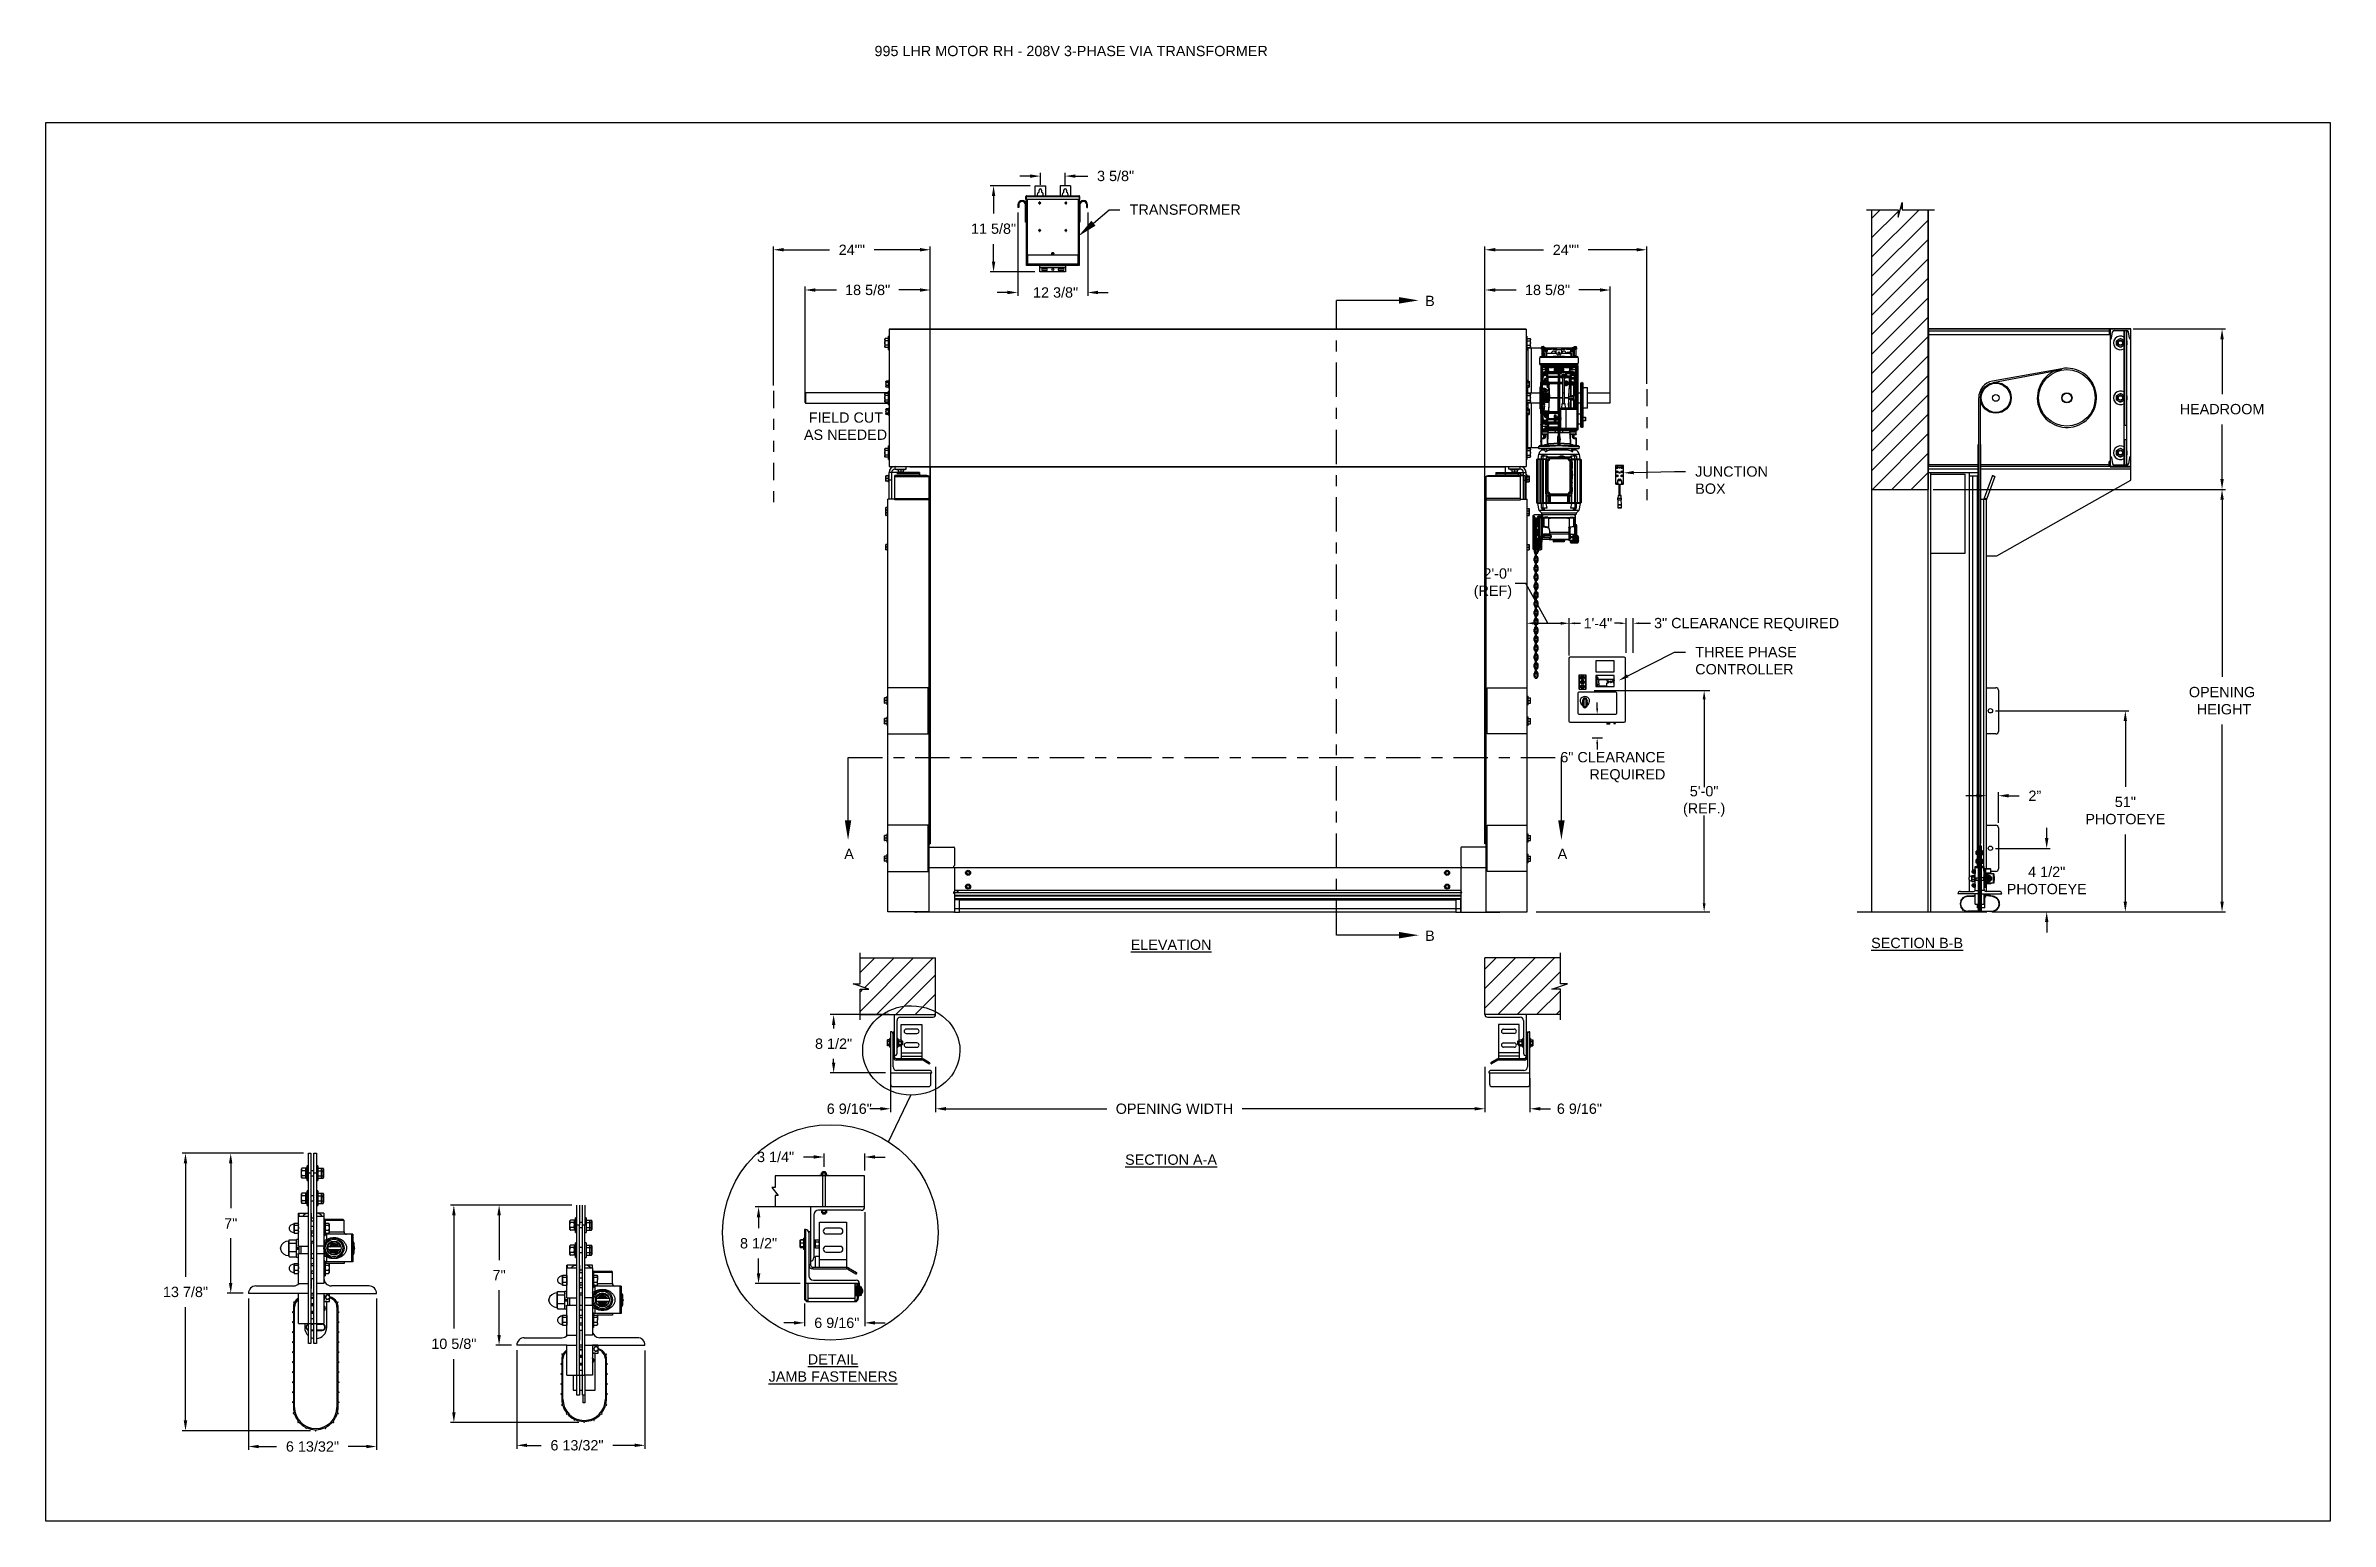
# Model space of a CAD drawing. Header units: inches. Extents: x 144.9 to 238.4, y 214.8 to 247.7.
# Drawn here: x 144.93 to 165.72, y 214.76 to 228.19 of the extents above; entities that cross this region are included whole.
import ezdxf
from ezdxf import colors
from ezdxf.entities.mleader import LeaderData, LeaderLine
from ezdxf.math import Vec2, Vec3

# ---------------------------------------------------------------- set-up
doc = ezdxf.new("R2010")
doc.units = ezdxf.units.IN
doc.header["$LTSCALE"] = 0.25
doc.header["$MEASUREMENT"] = 0
doc.linetypes.add('CENTER', pattern=[2, 1.25, -0.25, 0.25, -0.25])
doc.linetypes.add('PHANTOM2', pattern=[1.25, 0.625, -0.125, 0.125, -0.125, 0.125, -0.125])
for name, color, linetype in [('208V 1-PHASE 60HZ VIA TRANSFORMER (190-207 RANGE)', 4, 'Continuous'), ('ANNOTATIONS', 1, 'Continuous'), ('DETAILS', 4, 'Continuous'), ('HIDDEN', 6, 'PHANTOM2'), ('MOTOR RH', 7, 'Continuous'), ('SECTION CUTS', 6, 'CENTER')]:
    doc.layers.add(name, color=color, linetype=linetype)
doc.styles.add('ARIAL', font='arial.ttf', dxfattribs={"height": 0.09375})
doc.styles.add('ROMANS', font='Romans', dxfattribs={"height": 0.09375})
doc.styles.get("Standard").update_dxf_attribs({"font": 'romans.shx'})
doc.dimstyles.get("Standard").update_dxf_attribs({"dimscale": 60, "dimtxt": 0.0833, "dimasz": 0.0833, "dimexe": 0.0833, "dimexo": 0.04, "dimgap": 0.09, "dimtad": 0, "dimtih": 1, "dimtoh": 1, "dimdec": 4, "dimzin": 1, "dimdsep": 46, "dimlunit": 4, "dimtxsty": 'Standard', "dimcen": 0.09, "dimclrt": 150, "dimadec": 4, "dimazin": 2, "dimtfac": 1, "dimtdec": 0, "dimtofl": 0, "dimtmove": 0, "dimatfit": 3, "dimfxl": 1, "dimtolj": 1, "dimtzin": 0, "dimlwd": -1, "dimlwe": -1, "dimarcsym": 1})
doc.dimstyles.new('STANDARD$0', dxfattribs={"dimtxt": 0.09375, "dimasz": 0.09375, "dimexe": 0.03125, "dimexo": 0.046875, "dimgap": 0.09, "dimtad": 0, "dimtih": 1, "dimtoh": 1, "dimdec": 4, "dimzin": 0, "dimdsep": 46, "dimtxsty": 'ARIAL', "dimcen": 0.09, "dimadec": 0, "dimazin": 0, "dimtfac": 1, "dimtdec": 4, "dimtofl": 0, "dimtmove": 0, "dimatfit": 1, "dimfxl": 1, "dimtolj": 1, "dimtzin": 0, "dimarcsym": 0})
pattern_1 = [(45, (-25.16526, -30.93622), (-0.08838835, 0.08838835), [])]

msp = doc.modelspace()

# ---------------------------------------------------------------- texts
at = {"layer": 'ANNOTATIONS', "insert": (152.47022, 228.19059), "char_height": 0.09375, "width": 6.6097632, "attachment_point": 1, "line_spacing_factor": 0.86134, "style": 'ARIAL'}
msp.add_mtext('995 LHR MOTOR RH - 208V 3-PHASE VIA TRANSFORMER', dxfattribs=at)
at = {"layer": 'ANNOTATIONS', "char_height": 0.09375, "style": 'ARIAL'}
for s, insert, width, attachment_point in [('\\pi0.08607;FIELD CUT \\P\\pi0.04278;AS NEEDED', (151.78553, 224.85375), 0.8354983, 1), ('{\\LELEVATION}', (155.16977, 220.05458), 3.0834986, 2), ('{\\LSECTION B-B}', (161.96125, 220.07055), 1.3823677, 2), ('{\\LSECTION A-A}', (155.16977, 218.09785), 1.3823677, 2), ('{\\LDETAIL\\PJAMB FASTENERS}', (152.09243, 216.27976), 1.3823677, 2)]:
    msp.add_mtext(s, dxfattribs=dict(at, insert=insert, width=width, attachment_point=attachment_point))
for s, insert, attachment_point in [('2\'-0"\\P(REF)', (158.27422, 223.29461), 6), ('1\'-4"', (158.92492, 222.93369), 4), ('3" CLEARANCE REQUIRED', (161.2507, 222.92308), 6), ('6" CLEARANCE\\PREQUIRED', (159.66951, 221.62404), 6), ('5\'-0"\\P(REF.)', (160.02271, 221.31315), 5), ('\\A1;6 9/16"', (152.24094, 218.5141), 5), ('\\A1;6 9/16"', (158.88707, 218.5141), 5)]:
    msp.add_mtext(s, dxfattribs=dict(at, insert=insert, attachment_point=attachment_point))
at = {"layer": 'SECTION CUTS', "style": 'ARIAL'}
for s, p in [('B', (157.48272, 225.82175)), ('A', (152.19498, 220.78814)), ('A', (158.68898, 220.78814)), ('B', (157.48272, 220.04261))]:
    msp.add_text(s, height=0.09375, dxfattribs=at).set_placement(p)

# ---------------------------------------------------------------- blocks, each defined once
blk = doc.blocks.new('*D68')
at = {"layer": 'ANNOTATIONS', "color": 0, "lineweight": -2, "transparency": 16777216}
for p, q in [((162.675, 220.885), (163.172, 220.885)), ((163.141, 220.979), (163.141, 221.073)), ((162.643, 220.306), (163.172, 220.306)), ((163.141, 220.213), (163.141, 220.119))]:
    blk.add_line(p, q, dxfattribs=at)
at = {"layer": 'ANNOTATIONS', "color": 0, "transparency": 16777216}
for points in [[(163.125, 220.979), (163.157, 220.979), (163.141, 220.885)], [(163.125, 220.213), (163.157, 220.213), (163.141, 220.306)]]:
    blk.add_solid(points, dxfattribs=at)
at = {"layer": 'defpoints', "color": 0, "transparency": 16777216}
for p in [(162.628, 220.885), (163.141, 220.885), (162.596, 220.306)]:
    blk.add_point(p, dxfattribs=at)
at = {"layer": 'ANNOTATIONS', "color": 0, "transparency": 16777216, "insert": (163.141, 220.592), "char_height": 0.0938, "attachment_point": 5, "style": 'ARIAL'}
blk.add_mtext('\\A1;4 1/2"\\PPHOTOEYE', dxfattribs=at)
blk = doc.blocks.new('*D69')
at = {"layer": 'ANNOTATIONS', "color": 0, "lineweight": -2, "transparency": 16777216}
for p, q in [((162.675, 222.137), (163.888, 222.137)), ((163.857, 222.043), (163.857, 221.446)), ((163.857, 220.4), (163.857, 221.012)), ((162.643, 220.306), (163.888, 220.306))]:
    blk.add_line(p, q, dxfattribs=at)
at = {"layer": 'ANNOTATIONS', "color": 0, "transparency": 16777216}
for points in [[(163.841, 222.043), (163.872, 222.043), (163.857, 222.137)], [(163.841, 220.4), (163.872, 220.4), (163.857, 220.306)]]:
    blk.add_solid(points, dxfattribs=at)
at = {"layer": 'defpoints', "color": 0, "transparency": 16777216}
for p in [(162.628, 222.137), (163.857, 222.137), (162.596, 220.306)]:
    blk.add_point(p, dxfattribs=at)
at = {"layer": 'ANNOTATIONS', "color": 0, "transparency": 16777216, "insert": (163.857, 221.229), "char_height": 0.0938, "attachment_point": 5, "style": 'ARIAL'}
blk.add_mtext('\\A1;51"\\PPHOTOEYE', dxfattribs=at)
blk = doc.blocks.new('*D79')
at = {"layer": 'ANNOTATIONS', "color": 0, "lineweight": -2, "transparency": 16777216}
for p, q in [((162.5, 221.364), (162.406, 221.364)), ((162.594, 221.143), (162.594, 221.395)), ((162.702, 221.117), (162.702, 221.395)), ((162.796, 221.364), (162.89, 221.364))]:
    blk.add_line(p, q, dxfattribs=at)
at = {"layer": 'ANNOTATIONS', "color": 0, "transparency": 16777216}
for points in [[(162.5, 221.38), (162.5, 221.348), (162.594, 221.364)], [(162.796, 221.38), (162.796, 221.348), (162.702, 221.364)]]:
    blk.add_solid(points, dxfattribs=at)
at = {"layer": 'defpoints', "color": 0, "transparency": 16777216}
for p in [(162.594, 221.364), (162.594, 221.096), (162.702, 221.07)]:
    blk.add_point(p, dxfattribs=at)
at = {"layer": 'ANNOTATIONS', "color": 0, "transparency": 16777216, "insert": (163.033, 221.364), "char_height": 0.0938, "attachment_point": 5, "style": 'ARIAL'}
blk.add_mtext('\\A1;2”', dxfattribs=at)
blk = doc.blocks.new('*D80')
at = {"layer": 'ANNOTATIONS', "color": 0, "lineweight": -2, "transparency": 16777216}
for p, q in [((151.838, 225.033), (151.838, 225.999)), ((151.932, 225.968), (152.123, 225.968)), ((152.885, 225.968), (152.693, 225.968)), ((152.978, 223.849), (152.978, 225.999))]:
    blk.add_line(p, q, dxfattribs=at)
at = {"layer": 'ANNOTATIONS', "color": 0, "transparency": 16777216}
for points in [[(151.932, 225.983), (151.932, 225.952), (151.838, 225.968)], [(152.885, 225.983), (152.885, 225.952), (152.978, 225.968)]]:
    blk.add_solid(points, dxfattribs=at)
at = {"layer": 'defpoints', "color": 0, "transparency": 16777216}
for p in [(151.838, 225.968), (151.838, 224.986), (152.978, 223.802)]:
    blk.add_point(p, dxfattribs=at)
at = {"layer": 'ANNOTATIONS', "color": 0, "transparency": 16777216, "insert": (152.408, 225.968), "char_height": 0.09375, "attachment_point": 5, "style": 'ARIAL'}
blk.add_mtext('\\A1;18 5/8"', dxfattribs=at)
blk = doc.blocks.new('*D81')
at = {"layer": 'ANNOTATIONS', "color": 0, "lineweight": -2, "transparency": 16777216}
for p, q in [((158.027, 223.849), (158.027, 225.999)), ((158.121, 225.968), (158.312, 225.968)), ((159.074, 225.968), (158.882, 225.968)), ((159.167, 224.99), (159.167, 225.999))]:
    blk.add_line(p, q, dxfattribs=at)
at = {"layer": 'ANNOTATIONS', "color": 0, "transparency": 16777216}
for points in [[(158.121, 225.983), (158.121, 225.952), (158.027, 225.968)], [(159.074, 225.983), (159.074, 225.952), (159.167, 225.968)]]:
    blk.add_solid(points, dxfattribs=at)
at = {"layer": 'defpoints', "color": 0, "transparency": 16777216}
for p in [(158.027, 225.968), (159.167, 224.943), (158.027, 223.802)]:
    blk.add_point(p, dxfattribs=at)
at = {"layer": 'ANNOTATIONS', "color": 0, "transparency": 16777216, "insert": (158.597, 225.968), "char_height": 0.09375, "attachment_point": 5, "style": 'ARIAL'}
blk.add_mtext('\\A1;18 5/8"', dxfattribs=at)
blk = doc.blocks.new('*D82')
at = {"layer": 'ANNOTATIONS', "color": 0, "lineweight": -2, "transparency": 16777216}
for p, q in [((151.55, 225.097), (151.55, 226.365)), ((151.643, 226.334), (152.06, 226.334)), ((152.885, 226.334), (152.468, 226.334)), ((152.978, 223.849), (152.978, 226.365))]:
    blk.add_line(p, q, dxfattribs=at)
at = {"layer": 'ANNOTATIONS', "color": 0, "transparency": 16777216}
for points in [[(151.643, 226.35), (151.643, 226.319), (151.55, 226.334)], [(152.885, 226.35), (152.885, 226.319), (152.978, 226.334)]]:
    blk.add_solid(points, dxfattribs=at)
at = {"layer": 'defpoints', "color": 0, "transparency": 16777216}
for p in [(152.978, 226.334), (151.55, 225.05), (152.978, 223.802)]:
    blk.add_point(p, dxfattribs=at)
at = {"layer": 'ANNOTATIONS', "color": 0, "transparency": 16777216, "insert": (152.264, 226.334), "char_height": 0.0938, "attachment_point": 5, "style": 'ARIAL'}
blk.add_mtext('\\A1;24""', dxfattribs=at)
blk = doc.blocks.new('*D83')
at = {"layer": 'ANNOTATIONS', "color": 0, "lineweight": -2, "transparency": 16777216}
for p, q in [((158.027, 223.849), (158.027, 226.365)), ((158.121, 226.334), (158.559, 226.334)), ((159.407, 226.334), (158.968, 226.334)), ((159.5, 225.113), (159.5, 226.365))]:
    blk.add_line(p, q, dxfattribs=at)
at = {"layer": 'ANNOTATIONS', "color": 0, "transparency": 16777216}
for points in [[(158.121, 226.35), (158.121, 226.319), (158.027, 226.334)], [(159.407, 226.35), (159.407, 226.319), (159.5, 226.334)]]:
    blk.add_solid(points, dxfattribs=at)
at = {"layer": 'defpoints', "color": 0, "transparency": 16777216}
for p in [(158.027, 226.334), (159.5, 225.066), (158.027, 223.802)]:
    blk.add_point(p, dxfattribs=at)
at = {"layer": 'ANNOTATIONS', "color": 0, "transparency": 16777216, "insert": (158.764, 226.334), "char_height": 0.0938, "attachment_point": 5, "style": 'ARIAL'}
blk.add_mtext('\\A1;24""', dxfattribs=at)
blk = doc.blocks.new('*D91')
at = {"layer": 'ANNOTATIONS', "color": 0, "lineweight": -2, "transparency": 16777216}
for p, q in [((152.605, 219.372), (152.067, 219.372)), ((152.098, 219.278), (152.098, 219.245)), ((152.57, 218.84), (152.067, 218.84)), ((152.098, 218.934), (152.098, 218.968))]:
    blk.add_line(p, q, dxfattribs=at)
at = {"layer": 'ANNOTATIONS', "color": 0, "transparency": 16777216}
for points in [[(152.083, 219.278), (152.114, 219.278), (152.098, 219.372)], [(152.083, 218.934), (152.114, 218.934), (152.098, 218.84)]]:
    blk.add_solid(points, dxfattribs=at)
at = {"layer": 'defpoints', "color": 0, "transparency": 16777216}
for p in [(152.652, 219.372), (152.098, 218.84), (152.617, 218.84)]:
    blk.add_point(p, dxfattribs=at)
at = {"layer": 'ANNOTATIONS', "color": 0, "transparency": 16777216, "insert": (152.098, 219.106), "char_height": 0.0938, "attachment_point": 5, "style": 'ARIAL'}
blk.add_mtext('\\A1;8 1/2"', dxfattribs=at)
blk = doc.blocks.new('*D92')
at = {"layer": 'ANNOTATIONS', "color": 0, "lineweight": -2, "transparency": 16777216}
for p, q in [((147.271, 218.109), (146.167, 218.109)), ((146.198, 218.016), (146.198, 216.985)), ((146.198, 215.677), (146.198, 216.708)), ((147.337, 215.583), (146.167, 215.583))]:
    blk.add_line(p, q, dxfattribs=at)
at = {"layer": 'ANNOTATIONS', "color": 0, "transparency": 16777216}
for points in [[(146.182, 218.016), (146.214, 218.016), (146.198, 218.109)], [(146.182, 215.677), (146.214, 215.677), (146.198, 215.583)]]:
    blk.add_solid(points, dxfattribs=at)
at = {"layer": 'defpoints', "color": 0, "transparency": 16777216}
for p in [(146.198, 218.109), (147.318, 218.109), (147.384, 215.583)]:
    blk.add_point(p, dxfattribs=at)
at = {"layer": 'ANNOTATIONS', "color": 0, "transparency": 16777216, "insert": (146.198, 216.846), "char_height": 0.09375, "attachment_point": 5, "style": 'ARIAL'}
blk.add_mtext('\\A1;13 7/8"', dxfattribs=at)
blk = doc.blocks.new('*D93')
at = {"layer": 'ANNOTATIONS', "color": 0, "lineweight": -2, "transparency": 16777216}
for p, q in [((147.271, 218.109), (146.578, 218.109)), ((146.61, 218.016), (146.61, 217.608)), ((146.61, 216.927), (146.61, 217.335)), ((146.724, 216.834), (146.578, 216.834))]:
    blk.add_line(p, q, dxfattribs=at)
at = {"layer": 'ANNOTATIONS', "color": 0, "transparency": 16777216}
for points in [[(146.594, 218.016), (146.625, 218.016), (146.61, 218.109)], [(146.594, 216.927), (146.625, 216.927), (146.61, 216.834)]]:
    blk.add_solid(points, dxfattribs=at)
at = {"layer": 'defpoints', "color": 0, "transparency": 16777216}
for p in [(147.318, 218.109), (146.61, 216.834), (146.771, 216.834)]:
    blk.add_point(p, dxfattribs=at)
at = {"layer": 'ANNOTATIONS', "color": 0, "transparency": 16777216, "insert": (146.61, 217.471), "char_height": 0.0938, "attachment_point": 5, "style": 'ARIAL'}
blk.add_mtext('\\A1;7"', dxfattribs=at)
blk = doc.blocks.new('*D94')
at = {"layer": 'ANNOTATIONS', "color": 0, "lineweight": -2, "transparency": 16777216}
for p, q in [((146.771, 216.788), (146.771, 215.408)), ((147.937, 216.787), (147.937, 215.408)), ((146.865, 215.439), (147.028, 215.439)), ((147.844, 215.439), (147.68, 215.439))]:
    blk.add_line(p, q, dxfattribs=at)
at = {"layer": 'ANNOTATIONS', "color": 0, "transparency": 16777216}
for points in [[(146.865, 215.455), (146.865, 215.424), (146.771, 215.439)], [(147.844, 215.455), (147.844, 215.424), (147.937, 215.439)]]:
    blk.add_solid(points, dxfattribs=at)
at = {"layer": 'defpoints', "color": 0, "transparency": 16777216}
for p in [(146.771, 216.834), (147.937, 216.834), (147.937, 215.439)]:
    blk.add_point(p, dxfattribs=at)
at = {"layer": 'ANNOTATIONS', "color": 0, "transparency": 16777216, "insert": (147.354, 215.439), "char_height": 0.09375, "attachment_point": 5, "style": 'ARIAL'}
blk.add_mtext('\\A1;6 13/32"', dxfattribs=at)
blk = doc.blocks.new('*D95')
at = {"layer": 'ANNOTATIONS', "color": 0, "lineweight": -2, "transparency": 16777216}
for p, q in [((152.381, 217.574), (152.381, 216.534)), ((151.832, 216.742), (151.832, 216.534)), ((151.738, 216.565), (151.645, 216.565)), ((152.474, 216.565), (152.568, 216.565))]:
    blk.add_line(p, q, dxfattribs=at)
at = {"layer": 'ANNOTATIONS', "color": 0, "transparency": 16777216}
for points in [[(151.738, 216.581), (151.738, 216.55), (151.832, 216.565)], [(152.474, 216.581), (152.474, 216.55), (152.381, 216.565)]]:
    blk.add_solid(points, dxfattribs=at)
at = {"layer": 'defpoints', "color": 0, "transparency": 16777216}
for p in [(152.381, 217.621), (151.832, 216.789), (152.381, 216.565)]:
    blk.add_point(p, dxfattribs=at)
at = {"layer": 'ANNOTATIONS', "color": 0, "transparency": 16777216, "insert": (152.127, 216.565), "char_height": 0.09375, "attachment_point": 5, "style": 'ARIAL'}
blk.add_mtext('\\A1;6 9/16"', dxfattribs=at)
blk = doc.blocks.new('*D96')
at = {"layer": 'ANNOTATIONS', "color": 0, "lineweight": -2, "transparency": 16777216}
for p, q in [((151.721, 217.621), (151.384, 217.621)), ((151.415, 217.527), (151.415, 217.428)), ((151.415, 217.016), (151.415, 217.151)), ((151.795, 216.923), (151.384, 216.923))]:
    blk.add_line(p, q, dxfattribs=at)
at = {"layer": 'ANNOTATIONS', "color": 0, "transparency": 16777216}
for points in [[(151.399, 217.527), (151.431, 217.527), (151.415, 217.621)], [(151.399, 217.016), (151.431, 217.016), (151.415, 216.923)]]:
    blk.add_solid(points, dxfattribs=at)
at = {"layer": 'defpoints', "color": 0, "transparency": 16777216}
for p in [(151.768, 217.621), (151.415, 216.923), (151.842, 216.923)]:
    blk.add_point(p, dxfattribs=at)
at = {"layer": 'ANNOTATIONS', "color": 0, "transparency": 16777216, "insert": (151.415, 217.289), "char_height": 0.0938, "attachment_point": 5, "style": 'ARIAL'}
blk.add_mtext('\\A1;8 1/2"', dxfattribs=at)
blk = doc.blocks.new('*D97')
at = {"layer": 'ANNOTATIONS', "color": 0, "lineweight": -2, "transparency": 16777216}
for p, q in [((151.917, 218.075), (151.823, 218.075)), ((152.011, 217.985), (152.011, 218.107)), ((152.381, 217.951), (152.381, 218.107)), ((152.474, 218.075), (152.568, 218.075))]:
    blk.add_line(p, q, dxfattribs=at)
at = {"layer": 'ANNOTATIONS', "color": 0, "transparency": 16777216}
for points in [[(151.917, 218.091), (151.917, 218.06), (152.011, 218.075)], [(152.474, 218.091), (152.474, 218.06), (152.381, 218.075)]]:
    blk.add_solid(points, dxfattribs=at)
at = {"layer": 'defpoints', "color": 0, "transparency": 16777216}
for p in [(152.381, 218.075), (152.011, 217.939), (152.381, 217.904)]:
    blk.add_point(p, dxfattribs=at)
at = {"layer": 'ANNOTATIONS', "color": 0, "transparency": 16777216, "insert": (151.57, 218.075), "char_height": 0.0938, "attachment_point": 5, "style": 'ARIAL'}
blk.add_mtext('\\A1;3 1/4"', dxfattribs=at)
blk = doc.blocks.new('*D98')
at = {"layer": 'ANNOTATIONS', "color": 0, "lineweight": -2, "transparency": 16777216}
for p, q in [((153.027, 218.896), (153.027, 218.483)), ((158.027, 218.896), (158.027, 218.483)), ((153.121, 218.514), (154.585, 218.514)), ((157.933, 218.514), (155.817, 218.514))]:
    blk.add_line(p, q, dxfattribs=at)
at = {"layer": 'ANNOTATIONS', "color": 0, "transparency": 16777216}
for points in [[(153.121, 218.53), (153.121, 218.498), (153.027, 218.514)], [(157.933, 218.53), (157.933, 218.499), (158.027, 218.514)]]:
    blk.add_solid(points, dxfattribs=at)
at = {"layer": 'defpoints', "color": 0, "transparency": 16777216}
for p in [(153.027, 218.943), (158.027, 218.943), (158.027, 218.514)]:
    blk.add_point(p, dxfattribs=at)
at = {"layer": 'ANNOTATIONS', "color": 0, "transparency": 16777216, "insert": (155.201, 218.514), "char_height": 0.09375, "attachment_point": 5, "style": 'ARIAL'}
blk.add_mtext('\\A1;OPENING WIDTH', dxfattribs=at)
blk = doc.blocks.new('*D99')
at = {"layer": 'ANNOTATIONS', "color": 0, "lineweight": -2, "transparency": 16777216}
for p, q in [((162.933, 224.152), (164.769, 224.152)), ((164.737, 224.058), (164.737, 222.447)), ((164.737, 220.4), (164.737, 222.012)), ((162.687, 220.306), (164.769, 220.306))]:
    blk.add_line(p, q, dxfattribs=at)
at = {"layer": 'ANNOTATIONS', "color": 0, "transparency": 16777216}
for points in [[(164.722, 224.058), (164.753, 224.058), (164.737, 224.152)], [(164.722, 220.4), (164.753, 220.4), (164.737, 220.306)]]:
    blk.add_solid(points, dxfattribs=at)
at = {"layer": 'defpoints', "color": 0, "transparency": 16777216}
for p in [(162.886, 224.152), (164.737, 224.152), (162.64, 220.306)]:
    blk.add_point(p, dxfattribs=at)
at = {"layer": 'ANNOTATIONS', "color": 0, "transparency": 16777216, "insert": (164.737, 222.229), "char_height": 0.09375, "attachment_point": 5, "style": 'ARIAL'}
blk.add_mtext('\\A1;OPENING\\P HEIGHT', dxfattribs=at)
blk = doc.blocks.new('*D105')
at = {"layer": 'ANNOTATIONS', "color": 0, "lineweight": -2, "transparency": 16777216}
for p, q in [((163.928, 225.613), (164.769, 225.613)), ((164.737, 225.519), (164.737, 225.021)), ((164.737, 224.246), (164.737, 224.744)), ((162.107, 224.152), (164.769, 224.152))]:
    blk.add_line(p, q, dxfattribs=at)
at = {"layer": 'ANNOTATIONS', "color": 0, "transparency": 16777216}
for points in [[(164.722, 225.519), (164.753, 225.519), (164.737, 225.613)], [(164.722, 224.246), (164.753, 224.246), (164.737, 224.152)]]:
    blk.add_solid(points, dxfattribs=at)
at = {"layer": 'defpoints', "color": 0, "transparency": 16777216}
for p in [(163.881, 225.613), (164.737, 225.613), (162.061, 224.152)]:
    blk.add_point(p, dxfattribs=at)
at = {"layer": 'ANNOTATIONS', "color": 0, "transparency": 16777216, "insert": (164.737, 224.883), "char_height": 0.09375, "attachment_point": 5, "style": 'ARIAL'}
blk.add_mtext('\\A1;HEADROOM ', dxfattribs=at)
blk = doc.blocks.new('*D119')
at = {"layer": 'ANNOTATIONS', "color": 0, "lineweight": -2, "transparency": 16777216}
for p, q in [((153.886, 226.917), (153.523, 226.917)), ((153.554, 226.823), (153.554, 226.663)), ((153.554, 226.226), (153.554, 226.386)), ((153.929, 226.132), (153.523, 226.132))]:
    blk.add_line(p, q, dxfattribs=at)
at = {"layer": 'ANNOTATIONS', "color": 0, "transparency": 16777216}
for points in [[(153.539, 226.823), (153.57, 226.823), (153.554, 226.917)], [(153.539, 226.226), (153.57, 226.226), (153.554, 226.132)]]:
    blk.add_solid(points, dxfattribs=at)
at = {"layer": 'defpoints', "color": 0, "transparency": 16777216}
for p in [(153.933, 226.917), (153.554, 226.132), (153.976, 226.132)]:
    blk.add_point(p, dxfattribs=at)
at = {"layer": 'ANNOTATIONS', "color": 0, "transparency": 16777216, "insert": (153.554, 226.573), "char_height": 0.09375, "attachment_point": 2, "style": 'ARIAL'}
blk.add_mtext('\\A1;11 5/8"', dxfattribs=at)
blk = doc.blocks.new('*D120')
at = {"layer": 'ANNOTATIONS', "color": 0, "lineweight": -2, "transparency": 16777216}
for p, q in [((153.886, 227.005), (153.792, 227.005)), ((153.98, 226.924), (153.98, 227.036)), ((154.206, 226.924), (154.206, 227.036)), ((154.3, 227.005), (154.412, 227.005))]:
    blk.add_line(p, q, dxfattribs=at)
at = {"layer": 'ANNOTATIONS', "color": 0, "transparency": 16777216}
for points in [[(153.886, 227.02), (153.886, 226.989), (153.98, 227.005)], [(154.3, 227.02), (154.3, 226.989), (154.206, 227.005)]]:
    blk.add_solid(points, dxfattribs=at)
at = {"layer": 'defpoints', "color": 0, "transparency": 16777216}
for p in [(154.206, 227.005), (153.98, 226.878), (154.206, 226.878)]:
    blk.add_point(p, dxfattribs=at)
at = {"layer": 'ANNOTATIONS', "color": 0, "transparency": 16777216, "insert": (154.665, 227.053), "char_height": 0.0938, "attachment_point": 2, "style": 'ARIAL'}
blk.add_mtext('\\A1;3 5/8"', dxfattribs=at)
blk = doc.blocks.new('*D121')
at = {"layer": 'ANNOTATIONS', "color": 0, "lineweight": -2, "transparency": 16777216}
for p, q in [((153.775, 226.673), (153.775, 225.914)), ((154.411, 226.673), (154.411, 225.914)), ((153.681, 225.945), (153.588, 225.945)), ((154.504, 225.945), (154.598, 225.945))]:
    blk.add_line(p, q, dxfattribs=at)
at = {"layer": 'ANNOTATIONS', "color": 0, "transparency": 16777216}
for points in [[(153.681, 225.961), (153.681, 225.93), (153.775, 225.945)], [(154.504, 225.961), (154.504, 225.93), (154.411, 225.945)]]:
    blk.add_solid(points, dxfattribs=at)
at = {"layer": 'defpoints', "color": 0, "transparency": 16777216}
for p in [(153.775, 226.719), (154.411, 226.719), (154.411, 225.945)]:
    blk.add_point(p, dxfattribs=at)
at = {"layer": 'ANNOTATIONS', "color": 0, "transparency": 16777216, "insert": (154.119, 225.945), "char_height": 0.09375, "attachment_point": 5, "style": 'ARIAL'}
blk.add_mtext('\\A1;12 3/8"', dxfattribs=at)
blk = doc.blocks.new('*D137')
at = {"layer": 'ANNOTATIONS', "color": 0, "lineweight": -2, "transparency": 16777216}
for p, q in [((149.714, 217.638), (148.61, 217.638)), ((148.641, 217.544), (148.641, 216.513)), ((148.641, 215.751), (148.641, 216.236)), ((149.78, 215.658), (148.61, 215.658))]:
    blk.add_line(p, q, dxfattribs=at)
at = {"layer": 'ANNOTATIONS', "color": 0, "transparency": 16777216}
for points in [[(148.626, 217.544), (148.657, 217.544), (148.641, 217.638)], [(148.626, 215.751), (148.657, 215.751), (148.641, 215.658)]]:
    blk.add_solid(points, dxfattribs=at)
at = {"layer": 'defpoints', "color": 0, "transparency": 16777216}
for p in [(148.641, 217.638), (149.761, 217.638), (149.827, 215.658)]:
    blk.add_point(p, dxfattribs=at)
at = {"layer": 'ANNOTATIONS', "color": 0, "transparency": 16777216, "insert": (148.641, 216.374), "char_height": 0.09375, "attachment_point": 5, "style": 'ARIAL'}
blk.add_mtext('\\A1;10 5/8"', dxfattribs=at)
blk = doc.blocks.new('*D138')
at = {"layer": 'ANNOTATIONS', "color": 0, "lineweight": -2, "transparency": 16777216}
for p, q in [((149.714, 217.638), (149.022, 217.638)), ((149.053, 217.544), (149.053, 217.137)), ((149.053, 216.456), (149.053, 216.863)), ((149.167, 216.362), (149.022, 216.362))]:
    blk.add_line(p, q, dxfattribs=at)
at = {"layer": 'ANNOTATIONS', "color": 0, "transparency": 16777216}
for points in [[(149.037, 217.544), (149.069, 217.544), (149.053, 217.638)], [(149.037, 216.456), (149.069, 216.456), (149.053, 216.362)]]:
    blk.add_solid(points, dxfattribs=at)
at = {"layer": 'defpoints', "color": 0, "transparency": 16777216}
for p in [(149.761, 217.638), (149.053, 216.362), (149.214, 216.362)]:
    blk.add_point(p, dxfattribs=at)
at = {"layer": 'ANNOTATIONS', "color": 0, "transparency": 16777216, "insert": (149.053, 217), "char_height": 0.0938, "attachment_point": 5, "style": 'ARIAL'}
blk.add_mtext('\\A1;7"', dxfattribs=at)
blk = doc.blocks.new('*D139')
at = {"layer": 'ANNOTATIONS', "color": 0, "lineweight": -2, "transparency": 16777216}
for p, q in [((149.214, 216.316), (149.214, 215.419)), ((150.381, 216.315), (150.381, 215.419)), ((149.308, 215.45), (149.436, 215.45)), ((150.287, 215.45), (150.089, 215.45))]:
    blk.add_line(p, q, dxfattribs=at)
at = {"layer": 'ANNOTATIONS', "color": 0, "transparency": 16777216}
for points in [[(149.308, 215.466), (149.308, 215.435), (149.214, 215.45)], [(150.287, 215.466), (150.287, 215.435), (150.381, 215.45)]]:
    blk.add_solid(points, dxfattribs=at)
at = {"layer": 'defpoints', "color": 0, "transparency": 16777216}
for p in [(149.214, 216.363), (150.381, 216.362), (150.381, 215.45)]:
    blk.add_point(p, dxfattribs=at)
at = {"layer": 'ANNOTATIONS', "color": 0, "transparency": 16777216, "insert": (149.762, 215.45), "char_height": 0.09375, "attachment_point": 5, "style": 'ARIAL'}
blk.add_mtext('\\A1;6 13/32"', dxfattribs=at)

# ---------------------------------------------------------------- dimensions: what is measured, and where the dimension line sits
at = {"layer": 'ANNOTATIONS'}
for base, p1, p2, angle, text, picture, middle, dimtype in [((153.55429, 226.13196), (153.93281, 226.91657), (153.97578, 226.13196), 90, '11 5/8"', '*D119', (153.55429, 226.52426), 160), ((164.73739, 225.61317), (162.06062, 224.15206), (163.88093, 225.61317), 90, 'HEADROOM ', '*D105', (164.73739, 224.88262), 160), ((163.85661, 222.1369), (162.59599, 220.30642), (162.62821, 222.1369), 90, '51"\\PPHOTOEYE', '*D69', (163.85661, 221.22897), 160), ((163.14102, 220.88542), (162.59599, 220.30642), (162.62821, 220.88542), 90, '4 1/2"\\PPHOTOEYE', '*D68', (163.14102, 220.59199), 160), ((152.09837, 218.84047), (152.6518, 219.37172), (152.61664, 218.84047), 90, '8 1/2"', '*D91', (152.09837, 219.10609), 160), ((158.02681, 218.51421), (153.0268, 218.94266), (158.0268, 218.94277), 0.001172, 'OPENING WIDTH', '*D98', (155.20101, 218.51415), 161), ((151.41504, 216.92272), (151.76812, 217.62073), (151.84182, 216.92272), 90, '8 1/2"', '*D96', (151.41504, 217.2894), 160)]:
    dim = msp.add_linear_dim(base=base, p1=p1, p2=p2, angle=angle, text=text, dimstyle='STANDARD$0', dxfattribs=at)
    dim.commit()
    dim.dimension.update_dxf_attribs({"geometry": picture, "text_midpoint": middle, "dimtype": dimtype})
for base, p1, p2, text, picture, middle in [((154.20625, 227.00486), (153.97968, 226.87751), (154.20625, 226.87751), '3 5/8"', '*D120', (154.66504, 227.00486)), ((154.4107, 225.9452), (153.77523, 226.71938), (154.4107, 226.71938), '12 3/8"', '*D121', (154.11914, 225.9452)), ((152.97848, 226.33417), (151.54952, 225.0499), (152.97848, 223.80249), '24""', '*D82', (152.264, 226.33417)), ((158.0268, 226.33417), (159.50037, 225.06585), (158.0268, 223.80249), '24""', '*D83', (158.76358, 226.33417)), ((151.83786, 225.96781), (152.97848, 223.80249), (151.83786, 224.98588), '18 5/8"', '*D80', (152.40817, 225.96781)), ((158.0268, 225.96781), (159.16742, 224.94317), (158.0268, 223.80249), '18 5/8"', '*D81', (158.59711, 225.96781)), ((162.59355, 221.36399), (162.70226, 221.07002), (162.59355, 221.09602), '2”', '*D79', (163.03312, 221.36399)), ((152.38073, 218.07549), (152.01079, 217.93857), (152.38073, 217.90398), '3 1/4"', '*D97', (151.57022, 218.07549)), ((152.38073, 216.56522), (151.832, 216.78884), (152.38073, 217.62073), '6 9/16"', '*D95', (152.12711, 216.56522)), ((147.93738, 215.4395), (146.77098, 216.83441), (147.93738, 216.83356), '6 13/32"', '*D94', (147.35418, 215.4395)), ((150.38072, 215.45037), (149.21433, 216.36263), (150.38072, 216.36178), '6 13/32"', '*D139', (149.76242, 215.45037))]:
    dim = msp.add_linear_dim(base=base, p1=p1, p2=p2, text=text, dimstyle='STANDARD$0', dxfattribs=at)
    dim.commit()
    dim.dimension.update_dxf_attribs({"geometry": picture, "text_midpoint": middle, "dimtype": 160})
dim = msp.add_linear_dim(base=(164.73739, 224.15206), p1=(162.64042, 220.30642), p2=(162.88622, 224.15206), angle=90, text='OPENING\\P HEIGHT', dimstyle='STANDARD$0', dxfattribs=at)
dim.commit()
dim.dimension.update_dxf_attribs({"geometry": '*D99', "text_midpoint": (164.73739, 222.22924)})
for base, p1, p2, text, picture, middle in [((146.19802, 218.10931), (147.38379, 215.58276), (147.31773, 218.10931), '13 7/8"', '*D92', (146.19802, 216.84603)), ((146.60975, 216.83356), (147.31773, 218.10931), (146.77098, 216.83356), '7"', '*D93', (146.60975, 217.47143)), ((148.64136, 217.63753), (149.82714, 215.65774), (149.76107, 217.63753), '10 5/8"', '*D137', (148.64136, 216.37426)), ((149.05309, 216.36178), (149.76107, 217.63753), (149.21432, 216.36178), '7"', '*D138', (149.05309, 216.99966))]:
    dim = msp.add_linear_dim(base=base, p1=p1, p2=p2, angle=90, text=text, dimstyle='STANDARD$0', override={"dimpost": ''}, dxfattribs=at)
    dim.commit()
    dim.dimension.update_dxf_attribs({"geometry": picture, "text_midpoint": middle, "dimtype": 160})

# ---------------------------------------------------------------- hatches: boundary and pattern name
at = {"layer": 'MOTOR RH'}
h = msp.add_hatch(dxfattribs=at)
h.set_pattern_fill('ANSI31', color=256, style=0)
h.set_pattern_definition([(45, (-63.47936, 1.59358), (-0.08838835, 0.08838835), [])])
edge = h.paths.add_edge_path()
edge.add_line((161.54667, 226.69847), (161.54667, 224.15206))
edge.add_line((161.54667, 224.15206), (162.0623, 224.15206))
edge.add_line((162.0623, 226.69847), (162.0623, 224.15206))
edge = h.paths.add_edge_path()
edge.add_line((161.50028, 226.69847), (161.78739, 226.69847))
edge.add_line((161.78739, 226.69847), (161.78739, 226.62977))
edge.add_line((161.78739, 226.62977), (161.8258, 226.76313))
edge.add_line((161.8258, 226.76313), (161.8258, 226.69847))
edge.add_line((161.8258, 226.69847), (162.12099, 226.69847))
h = msp.add_hatch(dxfattribs=at)
h.set_pattern_fill('ANSI32', color=256, style=0)
h.set_pattern_definition([(45, (158.95852, 211.34646), (-0.265165, 0.265165), []), (45, (159.1353, 211.34646), (-0.265165, 0.265165), [])])
edge = h.paths.add_edge_path(flags=0)
edge.add_line((163.90605, 224.36111), (163.71855, 224.36111))
edge.add_line((163.71855, 224.36111), (163.71855, 224.35906))
edge.add_line((163.71855, 224.35906), (163.90605, 224.35906))
edge.add_arc((163.90605, 224.36111), 0.00206, 270, 360)
edge.add_line((163.9081, 224.36111), (163.9081, 225.61111))
edge.add_arc((163.90605, 225.61111), 0.00206, 0, 90)
edge.add_line((163.90605, 225.61317), (162.06435, 225.61317))
edge.add_arc((162.06435, 225.61111), 0.00206, 90, 180)
edge.add_line((162.0623, 225.61111), (162.0623, 225.50379))
edge.add_line((162.0623, 225.50379), (162.06435, 225.50379))
edge.add_line((162.06435, 225.50379), (162.06435, 225.61111))
edge.add_line((162.06435, 225.61111), (163.90605, 225.61111))
edge.add_line((163.90605, 225.61111), (163.90605, 224.36111))
h = msp.add_hatch(dxfattribs=at)
h.set_pattern_fill('ANSI31', color=256, style=0)
h.set_pattern_definition(pattern_1)
h.paths.add_polyline_path([(153.0268, 219.88734), (152.3393, 219.88734), (152.3393, 219.65014), (152.27519, 219.65014), (152.41727, 219.60324), (152.3393, 219.60324), (152.3393, 219.37172), (153.0268, 219.37172), (153.0268, 219.53422)])
h = msp.add_hatch(dxfattribs=at)
h.set_pattern_fill('ANSI31', color=256, style=0)
h.set_pattern_definition(pattern_1)
h.paths.add_polyline_path([(158.7784, 219.65014), (158.7143, 219.65014), (158.7143, 219.88734), (158.0268, 219.88734), (158.0268, 219.37172), (158.04497, 219.37172), (158.7143, 219.37172), (158.7143, 219.60324), (158.63633, 219.60324)])

# ---------------------------------------------------------------- linework, layer by layer
at = {"layer": '208V 1-PHASE 60HZ VIA TRANSFORMER (190-207 RANGE)'}
for p, q in [((153.93281, 226.91657), (154.02656, 226.91657)), ((153.93281, 226.82581), (153.93281, 226.91657)), ((154.02656, 226.91657), (154.02656, 226.82581)), ((154.25312, 226.91657), (154.15937, 226.91657)), ((154.15937, 226.91657), (154.15937, 226.82581)), ((154.25312, 226.91657), (154.25312, 226.82581)), ((153.7827, 226.74313), (153.77523, 226.74313)), ((153.77523, 226.74313), (153.77523, 226.71938)), ((153.7827, 226.71938), (153.77523, 226.71938)), ((153.7827, 226.74313), (153.7827, 226.71938)), ((153.84525, 226.58657), (153.84525, 226.74313)), ((153.84525, 226.74313), (153.85273, 226.74313)), ((153.84879, 226.81969), (153.85178, 226.81969)), ((153.84879, 226.7926), (153.84879, 226.81969)), ((153.85178, 226.7926), (153.84879, 226.7926)), ((153.85178, 226.81969), (153.85178, 226.7926)), ((153.85222, 226.81969), (154.33371, 226.81969)), ((153.85222, 226.81969), (153.85222, 226.7926)), ((154.33371, 226.7926), (153.85222, 226.7926)), ((153.85273, 226.82148), (153.85273, 226.82193)), ((153.85273, 226.19001), (153.85273, 226.7926)), ((153.8549, 226.82581), (154.33103, 226.82581)), ((153.85884, 226.7926), (153.85884, 226.28376)), ((153.97233, 226.76181), (153.9636, 226.76181)), ((153.9636, 226.76181), (153.9636, 226.75883)), ((153.9636, 226.75883), (153.97233, 226.75883)), ((153.96796, 226.85924), (153.96796, 226.87751)), ((153.97233, 226.77054), (153.97233, 226.76181)), ((153.97532, 226.77054), (153.97233, 226.77054)), ((153.97233, 226.75883), (153.97233, 226.75009)), ((153.97233, 226.75009), (153.97532, 226.75009)), ((153.97532, 226.76181), (153.97532, 226.77054)), ((153.98405, 226.76181), (153.97532, 226.76181)), ((153.97532, 226.75009), (153.97532, 226.75883)), ((153.97532, 226.75883), (153.98405, 226.75883)), ((153.98405, 226.75883), (153.98405, 226.76181)), ((153.9914, 226.87751), (153.9914, 226.85924)), ((154.19453, 226.85924), (154.19453, 226.87751)), ((154.21061, 226.76181), (154.20188, 226.76181)), ((154.20188, 226.76181), (154.20188, 226.75883)), ((154.20188, 226.75883), (154.21061, 226.75883)), ((154.2136, 226.77054), (154.21061, 226.77054)), ((154.21061, 226.77054), (154.21061, 226.76181)), ((154.21061, 226.75883), (154.21061, 226.75009)), ((154.21061, 226.75009), (154.2136, 226.75009)), ((154.2136, 226.76181), (154.2136, 226.77054)), ((154.22233, 226.76181), (154.2136, 226.76181)), ((154.2136, 226.75883), (154.22233, 226.75883)), ((154.2136, 226.75009), (154.2136, 226.75883)), ((154.21796, 226.87751), (154.21796, 226.85924)), ((154.22233, 226.75883), (154.22233, 226.76181)), ((154.32709, 226.28376), (154.32709, 226.7926)), ((154.3332, 226.82193), (154.3332, 226.82148)), ((154.3332, 226.7926), (154.3332, 226.19001)), ((154.34067, 226.74313), (154.3332, 226.74313)), ((154.33371, 226.81969), (154.33371, 226.7926)), ((154.33714, 226.81969), (154.33415, 226.81969)), ((154.33415, 226.81969), (154.33415, 226.7926)), ((154.33415, 226.7926), (154.33714, 226.7926)), ((154.33714, 226.81969), (154.33714, 226.7926)), ((154.34067, 226.74313), (154.34067, 226.58657)), ((154.40322, 226.74313), (154.4107, 226.74313)), ((154.40322, 226.71938), (154.40322, 226.74313)), ((154.40322, 226.71938), (154.4107, 226.71938)), ((154.4107, 226.71938), (154.4107, 226.74313)), ((153.85273, 226.58657), (153.84525, 226.58657)), ((153.97233, 226.51119), (153.9636, 226.51119)), ((153.9636, 226.51119), (153.9636, 226.5082)), ((153.9636, 226.5082), (153.97233, 226.5082)), ((153.97532, 226.51992), (153.97233, 226.51992)), ((153.97233, 226.51992), (153.97233, 226.51119)), ((153.97233, 226.5082), (153.97233, 226.49947)), ((153.97233, 226.49947), (153.97532, 226.49947)), ((153.97532, 226.51119), (153.97532, 226.51992)), ((153.98405, 226.51119), (153.97532, 226.51119)), ((153.97532, 226.49947), (153.97532, 226.5082)), ((153.97532, 226.5082), (153.98405, 226.5082)), ((153.98405, 226.5082), (153.98405, 226.51119)), ((154.21061, 226.51119), (154.20188, 226.51119)), ((154.20188, 226.51119), (154.20188, 226.5082)), ((154.20188, 226.5082), (154.21061, 226.5082)), ((154.21061, 226.51992), (154.21061, 226.51119)), ((154.2136, 226.51992), (154.21061, 226.51992)), ((154.21061, 226.5082), (154.21061, 226.49947)), ((154.21061, 226.49947), (154.2136, 226.49947)), ((154.2136, 226.51119), (154.2136, 226.51992)), ((154.22233, 226.51119), (154.2136, 226.51119)), ((154.2136, 226.49947), (154.2136, 226.5082)), ((154.2136, 226.5082), (154.22233, 226.5082)), ((154.22233, 226.5082), (154.22233, 226.51119)), ((154.3332, 226.58657), (154.34067, 226.58657)), ((154.3332, 226.28376), (153.85273, 226.28376)), ((153.85572, 226.28376), (153.85572, 226.19001)), ((153.85572, 226.27836), (153.85798, 226.27836)), ((153.85798, 226.28376), (153.85798, 226.20621)), ((153.8619, 226.28376), (153.8619, 226.20621)), ((154.09882, 226.30524), (154.0871, 226.30524)), ((154.0871, 226.29352), (154.09882, 226.29352)), ((154.32403, 226.20621), (154.32403, 226.28376)), ((154.32795, 226.20621), (154.32795, 226.28376)), ((154.32795, 226.27836), (154.33021, 226.27836)), ((154.33021, 226.19001), (154.33021, 226.28376)), ((153.85273, 226.20563), (153.85572, 226.20563)), ((154.3332, 226.19001), (153.85273, 226.19001)), ((153.85798, 226.20621), (154.32795, 226.20621)), ((153.85859, 226.20188), (153.85859, 226.20423)), ((153.85884, 226.19001), (153.85884, 226.20047)), ((153.85953, 226.20316), (153.85953, 226.20188)), ((153.86096, 226.20228), (153.86096, 226.20621)), ((153.86096, 226.20228), (154.32496, 226.20228)), ((153.86265, 226.19876), (153.86265, 226.19782)), ((153.86265, 226.19876), (154.32328, 226.19876)), ((153.86265, 226.19782), (154.32328, 226.19782)), ((153.88831, 226.20228), (153.88831, 226.19876)), ((153.94694, 226.20188), (153.88831, 226.20188)), ((153.92741, 226.20174), (153.92741, 226.19876)), ((153.92741, 226.20174), (154.03977, 226.20174)), ((153.94694, 226.20228), (153.94694, 226.20174)), ((153.97578, 226.13196), (153.97578, 226.19001)), ((154.21015, 226.17179), (153.97578, 226.17179)), ((154.21015, 226.1709), (153.97578, 226.1709)), ((154.21015, 226.13196), (153.97578, 226.13196)), ((153.98359, 226.20228), (153.98359, 226.19876)), ((153.99921, 226.16419), (154.03632, 226.16419)), ((154.03632, 226.14661), (153.99921, 226.14661)), ((154.02024, 226.20174), (154.02024, 226.20228)), ((154.16569, 226.20188), (154.02024, 226.20188)), ((154.03977, 226.19876), (154.03977, 226.20174)), ((154.14616, 226.20174), (154.14616, 226.19876)), ((154.14616, 226.20174), (154.25852, 226.20174)), ((154.1496, 226.16419), (154.18671, 226.16419)), ((154.18671, 226.14661), (154.1496, 226.14661)), ((154.16569, 226.20228), (154.16569, 226.20174)), ((154.20234, 226.20228), (154.20234, 226.19876)), ((154.21015, 226.19001), (154.21015, 226.13196)), ((154.23899, 226.20174), (154.23899, 226.20228)), ((154.29762, 226.20188), (154.23899, 226.20188)), ((154.25852, 226.19876), (154.25852, 226.20174)), ((154.29762, 226.19876), (154.29762, 226.20228)), ((154.30195, 226.20228), (154.30195, 226.19876)), ((154.30195, 226.19782), (154.30195, 226.19001)), ((154.32328, 226.19876), (154.32328, 226.19782)), ((154.32496, 226.20621), (154.32496, 226.20228)), ((154.3264, 226.20316), (154.3264, 226.20188)), ((154.32709, 226.20047), (154.32709, 226.19001)), ((154.32734, 226.20188), (154.32734, 226.20423)), ((154.33021, 226.20563), (154.3332, 226.20563))]:
    msp.add_line(p, q, dxfattribs=at)
for centre, radius in [((154.09296, 226.29938), 0.00586), ((154.09296, 226.1554), 0.00879)]:
    msp.add_circle(centre, radius, dxfattribs=at)
for centre, radius, start, end in [((153.81398, 226.74313), 0.03875, 0, 180), ((153.81398, 226.74313), 0.03128, 0, 180), ((153.97968, 226.83454), 0.02734, 115.376934, 198.621435), ((153.97968, 226.87751), 0.01172, 0, 180), ((153.97968, 226.83454), 0.02734, 341.378539, 64.623033), ((154.20625, 226.83454), 0.02734, 115.376934, 198.621435), ((154.20625, 226.87751), 0.01172, 0, 180), ((154.20625, 226.83454), 0.02734, 341.378539, 64.623033), ((154.37195, 226.74313), 0.03875, 0, 180), ((154.37195, 226.74313), 0.03127, 0, 180), ((154.0871, 226.29938), 0.00586, 90, 270), ((154.09882, 226.29938), 0.00586, 270, 90), ((153.86265, 226.20188), 0.00406, 180, 270), ((153.86265, 226.20188), 0.00313, 180, 270), ((153.99921, 226.1554), 0.00879, 90, 270), ((154.03632, 226.1554), 0.00879, 270, 90), ((154.1496, 226.1554), 0.00879, 90, 270), ((154.18671, 226.1554), 0.00879, 270, 90), ((154.32328, 226.20188), 0.00313, 270, 0), ((154.32328, 226.20188), 0.00406, 270, 0)]:
    msp.add_arc(centre, radius, start, end, dxfattribs=at)
for points, knots in [([(153.8549, 226.82581), (153.8541, 226.82581), (153.8533, 226.82565), (153.85182, 226.82504), (153.85115, 226.82458), (153.85001, 226.82345), (153.84956, 226.82277), (153.84895, 226.82129), (153.84879, 226.82049), (153.84879, 226.81969)], [0, 0, 0, 0, 0.25, 0.25, 0.5, 0.5, 0.75, 0.75, 1, 1, 1, 1]), ([(153.85289, 226.82204), (153.85282, 226.82199), (153.85241, 226.82173), (153.85193, 226.8209), (153.85183, 226.8201), (153.85178, 226.81969)], [0, 0, 0, 0, 0.08916382, 0.54458513, 1, 1, 1, 1]), ([(153.85222, 226.81969), (153.85244, 226.82049), (153.85267, 226.82129), (153.85311, 226.82277), (153.85334, 226.82345), (153.85378, 226.82458), (153.85401, 226.82504), (153.85445, 226.82565), (153.85468, 226.82581), (153.8549, 226.82581)], [0, 0, 0, 0, 0.25, 0.25, 0.5, 0.5, 0.75, 0.75, 1, 1, 1, 1]), ([(154.33103, 226.82581), (154.33125, 226.82581), (154.33147, 226.82565), (154.33192, 226.82504), (154.33214, 226.82458), (154.33259, 226.82345), (154.33282, 226.82277), (154.33326, 226.82129), (154.33349, 226.82049), (154.33371, 226.81969)], [0, 0, 0, 0, 0.25, 0.25, 0.5, 0.5, 0.75, 0.75, 1, 1, 1, 1]), ([(154.33714, 226.81969), (154.33714, 226.82049), (154.33698, 226.82129), (154.33637, 226.82277), (154.33591, 226.82345), (154.33478, 226.82458), (154.33411, 226.82504), (154.33263, 226.82565), (154.33183, 226.82581), (154.33103, 226.82581)], [0, 0, 0, 0, 0.25, 0.25, 0.5, 0.5, 0.75, 0.75, 1, 1, 1, 1]), ([(154.33415, 226.81969), (154.3341, 226.8201), (154.334, 226.8209), (154.33352, 226.82173), (154.33311, 226.82199), (154.33304, 226.82204)], [0, 0, 0, 0, 0.45541487, 0.91083618, 1, 1, 1, 1]), ([(153.8619, 226.20621), (153.86139, 226.20624), (153.86087, 226.20628), (153.85993, 226.20635), (153.85949, 226.20639), (153.85876, 226.20646), (153.85847, 226.2065), (153.85808, 226.20657), (153.85798, 226.20661), (153.85798, 226.20665)], [0, 0, 0, 0, 0.25, 0.25, 0.5, 0.5, 0.75, 0.75, 1, 1, 1, 1]), ([(153.85798, 226.20621), (153.85804, 226.20569), (153.85815, 226.20466), (153.85907, 226.20338), (153.86007, 226.2026), (153.86077, 226.2025), (153.86096, 226.20247)], [0, 0, 0, 0, 0.29622272, 0.59244447, 0.88866621, 1, 1, 1, 1]), ([(154.32795, 226.20665), (154.32795, 226.20661), (154.32785, 226.20657), (154.32746, 226.2065), (154.32717, 226.20646), (154.32644, 226.20639), (154.326, 226.20635), (154.32505, 226.20628), (154.32454, 226.20624), (154.32403, 226.20621)], [0, 0, 0, 0, 0.25, 0.25, 0.5, 0.5, 0.75, 0.75, 1, 1, 1, 1]), ([(154.32496, 226.20247), (154.32516, 226.2025), (154.32585, 226.2026), (154.32686, 226.20338), (154.32778, 226.20466), (154.32789, 226.20569), (154.32795, 226.20621)], [0, 0, 0, 0, 0.11133379, 0.40755553, 0.70377728, 1, 1, 1, 1])]:
    msp.add_open_spline(points, degree=3, knots=knots, dxfattribs=at)
at = {"layer": 'ANNOTATIONS'}
for p, q in [((158.79476, 222.63902), (158.79476, 222.98082)), ((159.31201, 222.66413), (159.31201, 222.98082)), ((159.37769, 222.66413), (159.37769, 222.98082)), ((158.48505, 222.93369), (158.71709, 222.93369)), ((158.84367, 222.93369), (158.89681, 222.93369)), ((159.25857, 222.93369), (159.20543, 222.93369)), ((159.43083, 222.93369), (159.53543, 222.93369)), ((159.02286, 222.32049), (160.07381, 222.32049)), ((159.04901, 222.15824), (159.04901, 222.21138)), ((160.02271, 222.24283), (160.02271, 221.44241)), ((159.00188, 222.1051), (159.09615, 222.1051)), ((159.00188, 221.8898), (159.09615, 221.8898)), ((159.04901, 221.83666), (159.04901, 221.78352)), ((160.02271, 220.38386), (160.02271, 221.18388)), ((158.49248, 220.30619), (160.07381, 220.30619)), ((152.61664, 218.79359), (152.61664, 218.48285)), ((158.43696, 218.79359), (158.43696, 218.48285)), ((152.52289, 218.5141), (152.42914, 218.5141)), ((158.53071, 218.5141), (158.62446, 218.5141))]:
    msp.add_line(p, q, dxfattribs=at)
for points in [[(158.48505, 222.92075), (158.48505, 222.94664), (158.40739, 222.93369)], [(158.71709, 222.92075), (158.71709, 222.94664), (158.79476, 222.93369)], [(158.84367, 222.94255), (158.84367, 222.92484), (158.79053, 222.93369)], [(159.25857, 222.94255), (159.25857, 222.92484), (159.31171, 222.93369)], [(159.43083, 222.94255), (159.43083, 222.92484), (159.37769, 222.93369)], [(159.04016, 222.15824), (159.05787, 222.15824), (159.04901, 222.1051)], [(160.00977, 222.24283), (160.03566, 222.24283), (160.02271, 222.32049)], [(159.04016, 221.83666), (159.05787, 221.83666), (159.04901, 221.8898)], [(160.00977, 220.38386), (160.03566, 220.38386), (160.02271, 220.30619)], [(152.52289, 218.52973), (152.52289, 218.49848), (152.61664, 218.5141)], [(158.53071, 218.52973), (158.53071, 218.49848), (158.43696, 218.5141)]]:
    msp.add_solid(points, dxfattribs=at)
at = {"layer": 'defpoints'}
msp.add_lwpolyline([(165.72268, 214.75854), (144.92558, 214.75854), (144.92558, 227.49365), (165.72268, 227.49365)], close=True, dxfattribs=at)
at = {"layer": 'DETAILS'}
for p, q in [((152.59771, 218.21437), (152.80256, 218.63807)), ((147.25832, 217.97309), (147.25376, 217.96692)), ((147.25376, 217.88719), (147.25376, 217.96692)), ((147.29039, 217.97309), (147.25832, 217.97309)), ((147.27555, 217.97314), (147.27552, 217.97309)), ((147.30625, 217.97314), (147.27555, 217.97314)), ((147.29495, 217.96692), (147.29039, 217.97309)), ((147.30625, 217.97143), (147.29495, 217.97143)), ((147.29495, 217.88268), (147.29495, 217.97143)), ((147.31773, 217.99394), (147.30625, 217.99394)), ((147.30625, 217.86017), (147.30625, 217.99394)), ((147.31773, 216.37793), (147.31773, 218.10931)), ((147.31773, 218.10931), (147.34051, 218.10931)), ((147.34051, 218.10931), (147.34051, 216.37793)), ((147.36785, 218.10931), (147.39063, 218.10931)), ((147.36785, 216.37793), (147.36785, 218.10931)), ((147.39063, 218.10931), (147.39063, 216.37793)), ((147.40211, 217.99394), (147.39063, 217.99394)), ((147.40211, 217.99394), (147.40211, 217.86017)), ((147.40211, 217.97314), (147.43281, 217.97314)), ((147.43637, 217.96697), (147.43281, 217.97314)), ((147.43281, 217.97314), (147.43637, 217.96162)), ((147.43284, 217.97309), (147.45004, 217.97309)), ((147.43637, 217.88714), (147.43637, 217.96697)), ((147.4546, 217.96692), (147.45004, 217.97309)), ((147.4546, 217.96692), (147.4546, 217.88719)), ((147.25376, 217.88719), (147.25832, 217.88102)), ((147.29039, 217.95007), (147.25832, 217.95007)), ((147.29039, 217.90404), (147.25832, 217.90404)), ((147.29039, 217.88102), (147.25832, 217.88102)), ((147.27552, 217.88102), (147.27555, 217.88097)), ((147.30625, 217.88097), (147.27555, 217.88097)), ((147.29039, 217.88102), (147.29495, 217.88719)), ((147.29495, 217.93054), (147.30625, 217.93054)), ((147.30625, 217.92892), (147.29495, 217.92892)), ((147.30625, 217.9252), (147.29495, 217.9252)), ((147.29495, 217.92358), (147.30625, 217.92358)), ((147.29495, 217.88268), (147.30625, 217.88268)), ((147.30625, 217.86017), (147.31773, 217.86017)), ((147.31773, 217.76613), (147.30625, 217.76613)), ((147.30625, 217.63236), (147.30625, 217.76613)), ((147.34051, 217.92706), (147.31773, 217.92706)), ((147.36785, 217.94984), (147.34051, 217.94984)), ((147.34051, 217.90428), (147.36785, 217.90428)), ((147.39063, 217.92706), (147.36785, 217.92706)), ((147.39063, 217.86017), (147.40211, 217.86017)), ((147.40211, 217.76613), (147.39063, 217.76613)), ((147.40211, 217.9501), (147.43281, 217.9501)), ((147.40211, 217.90401), (147.43281, 217.90401)), ((147.40211, 217.88097), (147.43281, 217.88097)), ((147.40211, 217.76613), (147.40211, 217.63236)), ((147.43281, 217.90401), (147.43637, 217.89249)), ((147.43281, 217.88097), (147.43637, 217.88714)), ((147.43284, 217.88102), (147.45004, 217.88102)), ((147.43637, 217.95007), (147.45004, 217.95007)), ((147.43637, 217.90404), (147.45004, 217.90404)), ((147.45004, 217.88102), (147.4546, 217.88719)), ((151.56536, 217.7989), (151.53619, 217.7989)), ((151.53619, 217.7989), (151.59453, 217.72582)), ((152.38073, 217.90398), (151.56536, 217.90398)), ((151.56536, 217.90398), (151.56536, 217.7989)), ((152.05167, 217.90727), (151.96992, 217.90727)), ((151.96992, 217.90398), (151.96992, 217.90727)), ((151.98451, 217.91055), (151.98451, 217.90727)), ((151.98451, 217.91055), (152.03707, 217.91055)), ((151.98759, 217.9203), (151.98759, 217.93135)), ((151.98759, 217.93135), (152.03399, 217.93135)), ((151.98765, 217.91055), (151.98765, 217.93135)), ((151.99711, 217.93135), (151.99711, 217.93857)), ((152.02448, 217.93857), (151.99711, 217.93857)), ((151.99711, 217.90398), (151.99711, 217.62073)), ((152.0006, 217.91055), (152.0006, 217.93135)), ((152.02374, 217.91055), (152.02374, 217.93135)), ((152.02448, 217.93135), (152.02448, 217.93857)), ((152.02448, 217.62073), (152.02448, 217.90398)), ((152.03394, 217.91055), (152.03394, 217.93135)), ((152.03399, 217.9203), (152.03399, 217.93135)), ((152.03707, 217.90727), (152.03707, 217.91055)), ((152.05167, 217.90398), (152.05167, 217.90727)), ((152.38073, 217.62073), (152.38073, 217.90398)), ((147.2266, 217.56256), (147.31773, 217.56256)), ((147.2266, 217.2642), (147.2266, 217.56256)), ((147.22905, 217.56256), (147.22905, 217.53758)), ((147.25832, 217.74528), (147.25376, 217.73911)), ((147.25376, 217.65938), (147.25376, 217.73911)), ((147.25376, 217.65938), (147.25832, 217.65321)), ((147.29039, 217.74528), (147.25832, 217.74528)), ((147.29039, 217.72226), (147.25832, 217.72226)), ((147.29039, 217.67623), (147.25832, 217.67623)), ((147.29039, 217.65321), (147.25832, 217.65321)), ((147.27555, 217.74533), (147.27552, 217.74528)), ((147.27552, 217.65321), (147.27555, 217.65316)), ((147.30625, 217.74533), (147.27555, 217.74533)), ((147.30625, 217.65316), (147.27555, 217.65316)), ((147.29495, 217.73911), (147.29039, 217.74528)), ((147.29039, 217.65321), (147.29495, 217.65938)), ((147.30625, 217.74362), (147.29495, 217.74362)), ((147.29495, 217.65487), (147.29495, 217.74362)), ((147.29495, 217.70273), (147.30625, 217.70273)), ((147.30625, 217.7011), (147.29495, 217.7011)), ((147.30625, 217.69739), (147.29495, 217.69739)), ((147.29495, 217.69576), (147.30625, 217.69576)), ((147.29495, 217.65487), (147.30625, 217.65487)), ((147.2988, 217.55988), (147.2988, 217.56256)), ((147.30625, 217.63236), (147.31773, 217.63236)), ((147.31458, 217.56256), (147.31458, 217.56248)), ((147.36785, 217.72203), (147.34051, 217.72203)), ((147.34051, 217.67646), (147.36785, 217.67646)), ((147.34507, 217.56256), (147.34051, 217.56256)), ((147.34507, 217.49202), (147.34507, 217.56256)), ((147.39063, 217.63236), (147.40211, 217.63236)), ((147.45897, 217.56256), (147.39063, 217.56256)), ((147.40211, 217.74533), (147.43281, 217.74533)), ((147.40211, 217.72229), (147.43281, 217.72229)), ((147.40211, 217.6762), (147.43281, 217.6762)), ((147.40211, 217.65316), (147.43281, 217.65316)), ((147.43637, 217.73916), (147.43281, 217.74533)), ((147.43281, 217.74533), (147.43637, 217.73381)), ((147.43281, 217.6762), (147.43637, 217.66468)), ((147.43281, 217.65316), (147.43637, 217.65933)), ((147.43284, 217.74528), (147.45004, 217.74528)), ((147.43284, 217.65321), (147.45004, 217.65321)), ((147.43637, 217.65933), (147.43637, 217.73916)), ((147.43637, 217.72226), (147.45004, 217.72226)), ((147.43637, 217.67623), (147.45004, 217.67623)), ((147.4546, 217.73911), (147.45004, 217.74528)), ((147.45004, 217.65321), (147.4546, 217.65938)), ((147.4546, 217.73911), (147.4546, 217.65938)), ((147.45897, 217.56256), (147.45897, 216.92468)), ((149.76107, 217.45528), (149.76107, 217.63753)), ((149.78386, 217.63753), (149.78386, 217.45528)), ((149.81119, 217.45528), (149.81119, 217.63753)), ((149.83397, 217.63753), (149.83397, 217.45528)), ((151.59453, 217.72582), (151.56536, 217.72582)), ((151.56536, 217.72582), (151.56536, 217.62073)), ((152.38073, 217.62073), (151.56536, 217.62073)), ((151.88802, 217.62073), (151.88802, 217.09211)), ((151.91881, 217.54888), (151.91881, 217.15881)), ((152.34993, 217.58994), (151.95987, 217.58994)), ((151.9843, 217.58994), (151.9843, 217.58665)), ((152.03686, 217.58665), (151.9843, 217.58665)), ((151.98738, 217.57691), (151.98738, 217.56585)), ((152.03378, 217.56585), (151.98738, 217.56585)), ((151.98743, 217.58665), (151.98743, 217.56585)), ((151.99689, 217.56585), (151.99689, 217.55864)), ((151.99689, 217.55864), (152.02427, 217.55864)), ((151.99763, 217.58665), (151.99763, 217.56585)), ((152.02078, 217.58665), (152.02078, 217.56585)), ((152.02427, 217.56585), (152.02427, 217.55864)), ((152.03373, 217.58665), (152.03373, 217.56585)), ((152.03378, 217.57691), (152.03378, 217.56585)), ((152.03686, 217.58665), (152.03686, 217.58994)), ((147.14201, 217.43231), (147.14201, 217.41943)), ((147.18651, 217.46323), (147.18515, 217.46323)), ((147.18515, 217.46323), (147.18515, 217.38851)), ((147.18515, 217.38851), (147.18651, 217.38851)), ((147.18738, 217.46901), (147.18651, 217.46574)), ((147.18651, 217.46574), (147.18651, 217.386)), ((147.18816, 217.45393), (147.18651, 217.46272)), ((147.18651, 217.43111), (147.18816, 217.45393)), ((147.18816, 217.40829), (147.18651, 217.43111)), ((147.18651, 217.39426), (147.18816, 217.40829)), ((147.18816, 217.38023), (147.18651, 217.39426)), ((147.18651, 217.386), (147.18738, 217.38273)), ((147.18816, 217.38023), (147.18767, 217.38283)), ((147.18816, 217.4715), (147.22495, 217.4715)), ((147.18816, 217.45393), (147.22495, 217.45393)), ((147.18816, 217.40829), (147.22495, 217.40829)), ((147.18816, 217.38023), (147.22495, 217.38023)), ((147.2266, 217.46272), (147.22495, 217.45393)), ((147.22495, 217.45393), (147.2266, 217.43111)), ((147.2266, 217.43111), (147.22495, 217.40829)), ((147.22495, 217.40829), (147.2266, 217.39426)), ((147.2266, 217.39426), (147.22495, 217.38023)), ((147.22544, 217.38283), (147.22495, 217.38023)), ((147.2266, 217.46574), (147.22573, 217.46901)), ((147.22573, 217.38273), (147.2266, 217.386)), ((147.2266, 217.53758), (147.31773, 217.53758)), ((147.36785, 217.49202), (147.34051, 217.49202)), ((147.34051, 217.44645), (147.36785, 217.44645)), ((147.34051, 217.40309), (147.36785, 217.40309)), ((147.36785, 217.35533), (147.34051, 217.35533)), ((147.36785, 217.51699), (147.34507, 217.51699)), ((147.34507, 217.35533), (147.34507, 217.40309)), ((147.36785, 217.38031), (147.34507, 217.38031)), ((147.39063, 217.53758), (147.45897, 217.53758)), ((147.64122, 217.49651), (147.45897, 217.49651)), ((147.47045, 217.49275), (147.45897, 217.49275)), ((147.45897, 217.35898), (147.47045, 217.35898)), ((147.47036, 217.5079), (147.62983, 217.5079)), ((147.47045, 217.49275), (147.47045, 217.35898)), ((147.47045, 217.47156), (147.50115, 217.47156)), ((147.47045, 217.45396), (147.50115, 217.45396)), ((147.47045, 217.40827), (147.50115, 217.40827)), ((147.47045, 217.38018), (147.50115, 217.38018)), ((147.49023, 217.37809), (147.48024, 217.38018)), ((147.48175, 217.37122), (147.48175, 217.32303)), ((147.72073, 217.37122), (147.48175, 217.37122)), ((147.49023, 217.37809), (147.49149, 217.38018)), ((147.50115, 217.45396), (147.50472, 217.43111)), ((147.50115, 217.40827), (147.50472, 217.39423)), ((147.50115, 217.38018), (147.50245, 217.3828)), ((147.50472, 217.46578), (147.50283, 217.46905)), ((147.50283, 217.38268), (147.50472, 217.38596)), ((147.50472, 217.46578), (147.50472, 217.38596)), ((147.50472, 217.394), (147.64122, 217.394)), ((147.64122, 217.394), (147.64122, 217.49651)), ((147.70957, 217.37122), (147.70957, 217.12062)), ((147.72073, 217.37122), (147.72073, 217.12062)), ((149.70166, 217.50132), (149.6971, 217.49515)), ((149.6971, 217.48981), (149.6971, 217.49515)), ((149.6971, 217.45528), (149.6971, 217.48981)), ((149.6971, 217.42076), (149.6971, 217.45528)), ((149.6971, 217.41541), (149.6971, 217.42076)), ((149.6971, 217.41541), (149.70166, 217.40925)), ((149.73374, 217.50132), (149.70166, 217.50132)), ((149.73374, 217.4783), (149.70166, 217.4783)), ((149.73374, 217.43227), (149.70166, 217.43227)), ((149.73374, 217.40925), (149.70166, 217.40925)), ((149.71889, 217.50137), (149.71886, 217.50132)), ((149.71886, 217.40925), (149.71889, 217.40919)), ((149.74959, 217.50137), (149.71889, 217.50137)), ((149.74959, 217.40919), (149.71889, 217.40919)), ((149.73829, 217.49515), (149.73374, 217.50132)), ((149.73374, 217.40925), (149.73829, 217.41541)), ((149.74959, 217.49966), (149.73829, 217.49966)), ((149.73829, 217.45876), (149.73829, 217.49966)), ((149.73829, 217.45528), (149.73829, 217.45876)), ((149.73829, 217.45841), (149.73829, 217.45876)), ((149.73829, 217.45876), (149.74959, 217.45876)), ((149.74959, 217.45714), (149.73829, 217.45714)), ((149.73829, 217.45528), (149.73829, 217.45215)), ((149.74959, 217.45342), (149.73829, 217.45342)), ((149.73829, 217.45215), (149.73829, 217.4518)), ((149.73829, 217.4518), (149.74959, 217.4518)), ((149.73829, 217.4109), (149.73829, 217.4518)), ((149.73829, 217.4109), (149.74959, 217.4109)), ((149.76107, 217.52217), (149.74959, 217.52217)), ((149.74959, 217.45528), (149.74959, 217.52217)), ((149.74959, 217.3884), (149.74959, 217.45528)), ((149.74959, 217.3884), (149.76107, 217.3884)), ((149.76107, 216.08841), (149.76107, 217.45528)), ((149.78386, 217.45528), (149.76107, 217.45528)), ((149.81119, 217.47806), (149.78386, 217.47806)), ((149.78386, 216.08841), (149.78386, 217.45528)), ((149.78386, 217.4325), (149.81119, 217.4325)), ((149.81119, 216.08841), (149.81119, 217.45528)), ((149.83397, 217.45528), (149.81119, 217.45528)), ((149.84546, 217.52217), (149.83397, 217.52217)), ((149.83397, 216.08841), (149.83397, 217.45528)), ((149.83397, 217.3884), (149.84546, 217.3884)), ((149.84546, 217.52217), (149.84546, 217.3884)), ((149.84546, 217.50137), (149.87615, 217.50137)), ((149.84546, 217.47833), (149.87615, 217.47833)), ((149.84546, 217.43224), (149.87615, 217.43224)), ((149.84546, 217.40919), (149.87615, 217.40919)), ((149.87972, 217.49519), (149.87615, 217.50137)), ((149.87615, 217.50137), (149.87972, 217.48985)), ((149.87615, 217.43224), (149.87972, 217.42072)), ((149.87615, 217.40919), (149.87972, 217.41537)), ((149.87618, 217.50132), (149.89339, 217.50132)), ((149.87618, 217.40925), (149.89339, 217.40925)), ((149.87972, 217.48985), (149.87972, 217.49519)), ((149.87972, 217.45528), (149.87972, 217.48985)), ((149.87972, 217.4783), (149.89339, 217.4783)), ((149.87972, 217.42072), (149.87972, 217.45528)), ((149.87972, 217.43227), (149.89339, 217.43227)), ((149.87972, 217.41537), (149.87972, 217.42072)), ((149.89794, 217.49515), (149.89339, 217.50132)), ((149.89339, 217.40925), (149.89794, 217.41541)), ((149.89794, 217.49515), (149.89794, 217.48981)), ((149.89794, 217.48981), (149.89794, 217.45528)), ((149.89794, 217.45528), (149.89794, 217.42076)), ((149.89794, 217.42076), (149.89794, 217.41541)), ((151.82379, 217.33588), (151.832, 217.33588)), ((151.82379, 217.33588), (151.82379, 217.23323)), ((151.84182, 217.41544), (151.832, 217.41544)), ((151.832, 217.41544), (151.832, 216.78884)), ((151.84182, 217.41544), (151.84182, 216.78884)), ((151.87262, 217.39493), (151.87262, 216.99458)), ((151.88802, 217.39493), (151.87262, 217.39493)), ((151.96977, 217.07158), (151.96977, 217.48218)), ((151.96977, 217.48218), (152.21612, 217.48218)), ((152.1571, 217.42572), (152.02879, 217.42572)), ((152.02879, 217.3744), (152.1571, 217.3744)), ((152.21612, 217.48218), (152.21612, 217.05619)), ((147.06196, 217.25265), (147.06196, 217.23459)), ((147.13912, 217.30923), (147.13585, 217.30923)), ((147.13585, 217.30923), (147.13585, 217.17801)), ((147.13585, 217.17801), (147.13912, 217.17801)), ((147.14062, 217.31757), (147.13912, 217.31196)), ((147.13912, 217.31196), (147.13912, 217.17528)), ((147.14196, 217.29172), (147.13912, 217.30678)), ((147.13912, 217.2526), (147.14196, 217.29172)), ((147.14196, 217.21349), (147.13912, 217.2526)), ((147.13912, 217.18944), (147.14196, 217.21349)), ((147.14196, 217.16539), (147.13912, 217.18944)), ((147.13912, 217.17528), (147.14062, 217.16967)), ((147.14196, 217.16539), (147.14113, 217.16977)), ((147.14196, 217.32185), (147.20555, 217.32185)), ((147.14196, 217.29172), (147.20555, 217.29172)), ((147.14196, 217.21349), (147.20555, 217.21349)), ((147.14196, 217.16539), (147.20555, 217.16539)), ((147.20838, 217.30678), (147.20555, 217.29172)), ((147.20555, 217.29172), (147.20838, 217.2526)), ((147.20838, 217.2526), (147.20555, 217.21349)), ((147.20555, 217.21349), (147.20838, 217.18944)), ((147.20838, 217.18944), (147.20555, 217.16539)), ((147.20637, 217.16977), (147.20555, 217.16539)), ((147.20838, 217.31196), (147.20688, 217.31757)), ((147.20688, 217.16967), (147.20838, 217.17528)), ((147.2266, 217.32281), (147.20838, 217.32281)), ((147.20838, 217.16443), (147.20838, 217.32281)), ((147.20838, 217.24983), (147.23116, 217.24983)), ((147.23116, 217.24728), (147.20838, 217.24728)), ((147.23116, 217.23996), (147.20838, 217.23996)), ((147.20838, 217.23741), (147.23116, 217.23741)), ((147.20838, 217.16443), (147.2266, 217.16443)), ((147.21217, 217.24728), (147.21217, 217.23996)), ((147.2266, 217.2642), (147.31773, 217.2642)), ((147.2266, 217.19806), (147.31773, 217.19806)), ((147.2266, 216.92468), (147.2266, 217.19806)), ((147.23116, 217.2642), (147.23116, 217.19696)), ((147.24938, 217.2642), (147.24938, 217.19806)), ((147.34051, 217.30977), (147.36785, 217.30977)), ((147.36785, 217.15249), (147.34051, 217.15249)), ((147.34507, 217.15249), (147.34507, 217.30977)), ((147.36785, 217.28918), (147.34507, 217.28918)), ((147.34507, 217.19806), (147.36785, 217.19806)), ((147.45897, 217.2642), (147.39063, 217.2642)), ((147.39063, 217.19806), (147.45897, 217.19806)), ((147.47045, 217.12826), (147.45897, 217.12826)), ((147.47045, 217.12826), (147.47045, 216.99448)), ((147.48175, 217.16881), (147.48175, 217.12062)), ((147.61291, 217.2585), (147.49292, 217.2585)), ((147.49292, 217.2585), (147.49292, 217.23335)), ((147.49292, 217.23335), (147.61291, 217.23335)), ((147.50773, 217.32657), (147.49542, 217.31882)), ((147.53496, 217.26324), (147.53057, 217.2585)), ((147.54902, 217.15498), (147.55036, 217.15483)), ((147.73189, 217.29493), (147.72073, 217.31426)), ((147.72864, 217.27052), (147.72073, 217.27052)), ((147.72073, 217.22132), (147.72864, 217.22132)), ((147.73189, 217.19691), (147.72073, 217.17758)), ((147.72864, 217.27052), (147.72864, 217.22132)), ((147.73086, 217.26938), (147.73086, 217.22246)), ((147.73189, 217.29493), (147.73189, 217.26787)), ((147.73189, 217.22397), (147.73189, 217.19691)), ((147.73813, 217.24155), (147.73588, 217.24183)), ((147.73638, 217.2442), (147.73813, 217.24411)), ((147.73813, 217.25029), (147.73781, 217.25025)), ((149.70166, 217.2735), (149.6971, 217.26734)), ((149.6971, 217.262), (149.6971, 217.26734)), ((149.6971, 217.22747), (149.6971, 217.262)), ((149.6971, 217.22747), (149.6971, 217.262)), ((149.6971, 217.19294), (149.6971, 217.22747)), ((149.6971, 217.19294), (149.6971, 217.22747)), ((149.6971, 217.1876), (149.6971, 217.19294)), ((149.6971, 217.1876), (149.6971, 217.19294)), ((149.6971, 217.1876), (149.70166, 217.18143)), ((149.6971, 217.1876), (149.70166, 217.18143)), ((149.73374, 217.2735), (149.70166, 217.2735)), ((149.73374, 217.25049), (149.70166, 217.25049)), ((149.73374, 217.20445), (149.70166, 217.20445)), ((149.73374, 217.20445), (149.70166, 217.20445)), ((149.73374, 217.18143), (149.70166, 217.18143)), ((149.73374, 217.18143), (149.70166, 217.18143)), ((149.71889, 217.27356), (149.71886, 217.2735)), ((149.71886, 217.18143), (149.71889, 217.18138)), ((149.71886, 217.18143), (149.71889, 217.18138)), ((149.74959, 217.27356), (149.71889, 217.27356)), ((149.74959, 217.18138), (149.71889, 217.18138)), ((149.74959, 217.18138), (149.71889, 217.18138)), ((149.73829, 217.26734), (149.73374, 217.2735)), ((149.73374, 217.18143), (149.73829, 217.1876)), ((149.73374, 217.18143), (149.73829, 217.1876)), ((149.73829, 217.23095), (149.73829, 217.27185)), ((149.74959, 217.27185), (149.73829, 217.27185)), ((149.73829, 217.23095), (149.73829, 217.27185)), ((149.73829, 217.22747), (149.73829, 217.23095)), ((149.73829, 217.23095), (149.74959, 217.23095)), ((149.73829, 217.2306), (149.73829, 217.23095)), ((149.73829, 217.22747), (149.73829, 217.23095)), ((149.73829, 217.23095), (149.74959, 217.23095)), ((149.73829, 217.2306), (149.73829, 217.23095)), ((149.74959, 217.22933), (149.73829, 217.22933)), ((149.74959, 217.22933), (149.73829, 217.22933)), ((149.73829, 217.22747), (149.73829, 217.22399)), ((149.73829, 217.22747), (149.73829, 217.22399)), ((149.74959, 217.22561), (149.73829, 217.22561)), ((149.74959, 217.22561), (149.73829, 217.22561)), ((149.73829, 217.22434), (149.73829, 217.22399)), ((149.73829, 217.22434), (149.73829, 217.22399)), ((149.73829, 217.22399), (149.74959, 217.22399)), ((149.73829, 217.18309), (149.73829, 217.22399)), ((149.73829, 217.22399), (149.74959, 217.22399)), ((149.73829, 217.18309), (149.73829, 217.22399)), ((149.73829, 217.18309), (149.74959, 217.18309)), ((149.73829, 217.18309), (149.74959, 217.18309)), ((149.74959, 217.22747), (149.74959, 217.29436)), ((149.76107, 217.29436), (149.74959, 217.29436)), ((149.74959, 217.22747), (149.74959, 217.29436)), ((149.74959, 217.16058), (149.74959, 217.22747)), ((149.74959, 217.16058), (149.74959, 217.22747)), ((149.74959, 217.16058), (149.76107, 217.16058)), ((149.74959, 217.16058), (149.76107, 217.16058)), ((149.81119, 217.25025), (149.78386, 217.25025)), ((149.78386, 217.20469), (149.81119, 217.20469)), ((149.78386, 217.20469), (149.81119, 217.20469)), ((149.84546, 217.29436), (149.83397, 217.29436)), ((149.83397, 217.16058), (149.84546, 217.16058)), ((149.83397, 217.16058), (149.84546, 217.16058)), ((149.84546, 217.29436), (149.84546, 217.16058)), ((149.84546, 217.29436), (149.84546, 217.16058)), ((149.84546, 217.27356), (149.87615, 217.27356)), ((149.84546, 217.25051), (149.87615, 217.25051)), ((149.84546, 217.20443), (149.87615, 217.20443)), ((149.84546, 217.20443), (149.87615, 217.20443)), ((149.84546, 217.18138), (149.87615, 217.18138)), ((149.84546, 217.18138), (149.87615, 217.18138)), ((149.87972, 217.26738), (149.87615, 217.27356)), ((149.87615, 217.27356), (149.87972, 217.26203)), ((149.87615, 217.20443), (149.87972, 217.1929)), ((149.87615, 217.20443), (149.87972, 217.1929)), ((149.87615, 217.18138), (149.87972, 217.18756)), ((149.87615, 217.18138), (149.87972, 217.18756)), ((149.87618, 217.2735), (149.89339, 217.2735)), ((149.87618, 217.18143), (149.89339, 217.18143)), ((149.87618, 217.18143), (149.89339, 217.18143)), ((149.87972, 217.26203), (149.87972, 217.26738)), ((149.87972, 217.22747), (149.87972, 217.26203)), ((149.87972, 217.22747), (149.87972, 217.26203)), ((149.87972, 217.25049), (149.89339, 217.25049)), ((149.87972, 217.1929), (149.87972, 217.22747)), ((149.87972, 217.1929), (149.87972, 217.22747)), ((149.87972, 217.20445), (149.89339, 217.20445)), ((149.87972, 217.20445), (149.89339, 217.20445)), ((149.87972, 217.18756), (149.87972, 217.1929)), ((149.87972, 217.18756), (149.87972, 217.1929)), ((149.89794, 217.26734), (149.89339, 217.2735)), ((149.89339, 217.18143), (149.89794, 217.1876)), ((149.89339, 217.18143), (149.89794, 217.1876)), ((149.89794, 217.26734), (149.89794, 217.262)), ((149.89794, 217.262), (149.89794, 217.22747)), ((149.89794, 217.262), (149.89794, 217.22747)), ((149.89794, 217.22747), (149.89794, 217.19294)), ((149.89794, 217.22747), (149.89794, 217.19294)), ((149.89794, 217.19294), (149.89794, 217.1876)), ((149.89794, 217.19294), (149.89794, 217.1876)), ((151.7939, 217.31535), (151.79423, 217.31592)), ((151.7939, 217.25376), (151.7939, 217.31535)), ((151.79423, 217.25319), (151.7939, 217.25376)), ((151.79423, 217.31592), (151.79562, 217.31833)), ((151.79562, 217.25079), (151.79443, 217.25285)), ((151.79665, 217.31994), (151.79558, 217.31722)), ((151.79587, 217.31827), (151.79665, 217.31994)), ((151.82379, 217.32), (151.79665, 217.32)), ((151.82379, 217.31994), (151.79665, 217.31994)), ((151.82379, 217.31804), (151.79665, 217.31804)), ((151.82379, 217.29093), (151.79665, 217.29093)), ((151.82379, 217.25745), (151.79665, 217.25745)), ((151.82379, 217.25108), (151.79665, 217.25108)), ((151.82379, 217.24918), (151.79665, 217.24918)), ((151.82379, 217.24912), (151.79665, 217.24912)), ((151.82379, 217.32011), (151.80647, 217.32011)), ((151.82379, 217.24901), (151.80647, 217.24901)), ((151.832, 217.23323), (151.82379, 217.23323)), ((151.91881, 217.32024), (151.92908, 217.32024)), ((151.92908, 217.25275), (151.91881, 217.25275)), ((151.92908, 217.25061), (151.91881, 217.25061)), ((151.92908, 217.24888), (151.91881, 217.24888)), ((151.92908, 217.24888), (151.92908, 217.32024)), ((151.92908, 217.31535), (151.93318, 217.32012)), ((151.93318, 217.249), (151.92908, 217.25376)), ((151.93318, 217.32012), (151.96176, 217.32012)), ((151.93318, 217.30234), (151.96176, 217.30234)), ((151.93318, 217.26678), (151.96176, 217.26678)), ((151.93318, 217.249), (151.96176, 217.249)), ((151.93384, 217.07158), (151.93384, 217.16907)), ((151.96977, 217.16907), (151.93384, 217.16907)), ((151.96176, 217.32012), (151.96586, 217.31535)), ((151.96586, 217.25376), (151.96176, 217.249)), ((151.96586, 217.31535), (151.96586, 217.25376)), ((151.96586, 217.30509), (151.96977, 217.30509)), ((151.96977, 217.26403), (151.96586, 217.26403)), ((151.96977, 217.14344), (152.21612, 217.14344)), ((152.1571, 217.26148), (152.02879, 217.26148)), ((152.02879, 217.21016), (152.1571, 217.21016)), ((147.14201, 217.06781), (147.14201, 217.05493)), ((147.18651, 217.09873), (147.18515, 217.09873)), ((147.18515, 217.09873), (147.18515, 217.02401)), ((147.18515, 217.02401), (147.18651, 217.02401)), ((147.18738, 217.10451), (147.18651, 217.10124)), ((147.18651, 217.10124), (147.18651, 217.0215)), ((147.18816, 217.08943), (147.18651, 217.09822)), ((147.18651, 217.06661), (147.18816, 217.08943)), ((147.18816, 217.04379), (147.18651, 217.06661)), ((147.18651, 217.02976), (147.18816, 217.04379)), ((147.18816, 217.01573), (147.18651, 217.02976)), ((147.18651, 217.0215), (147.18738, 217.01823)), ((147.18816, 217.01573), (147.18767, 217.01833)), ((147.18816, 217.107), (147.22495, 217.107)), ((147.18816, 217.08943), (147.22495, 217.08943)), ((147.18816, 217.04379), (147.22495, 217.04379)), ((147.18816, 217.01573), (147.22495, 217.01573)), ((147.2266, 217.09822), (147.22495, 217.08943)), ((147.22495, 217.08943), (147.2266, 217.06661)), ((147.2266, 217.06661), (147.22495, 217.04379)), ((147.22495, 217.04379), (147.2266, 217.02976)), ((147.2266, 217.02976), (147.22495, 217.01573)), ((147.22544, 217.01833), (147.22495, 217.01573)), ((147.2266, 217.10124), (147.22573, 217.10451)), ((147.22573, 217.01823), (147.2266, 217.0215)), ((147.2266, 216.92468), (147.31773, 216.92468)), ((147.34051, 217.10693), (147.36785, 217.10693)), ((147.36785, 217.08415), (147.34051, 217.08415)), ((147.34051, 217.03859), (147.36785, 217.03859)), ((147.36785, 217.01581), (147.34051, 217.01581)), ((147.34051, 216.97024), (147.36785, 216.97024)), ((147.34507, 217.08415), (147.34507, 217.10693)), ((147.34507, 217.01581), (147.34507, 217.03859)), ((147.34507, 216.87912), (147.34507, 216.97024)), ((147.45897, 216.92468), (147.39063, 216.92468)), ((147.45897, 216.99448), (147.47045, 216.99448)), ((147.47045, 217.10706), (147.50115, 217.10706)), ((147.47045, 217.08946), (147.50115, 217.08946)), ((147.47045, 217.04377), (147.50115, 217.04377)), ((147.47045, 217.01568), (147.50115, 217.01568)), ((147.72073, 217.12062), (147.48175, 217.12062)), ((147.50115, 217.08946), (147.50472, 217.06661)), ((147.50115, 217.04377), (147.50472, 217.02973)), ((147.50115, 217.01568), (147.50245, 217.0183)), ((147.64122, 217.10687), (147.50129, 217.10687)), ((147.50472, 217.10128), (147.50283, 217.10455)), ((147.50283, 217.01818), (147.50472, 217.02146)), ((147.50472, 217.10128), (147.50472, 217.02146)), ((147.64122, 217.12062), (147.64122, 217.10687)), ((149.58536, 216.96054), (149.58536, 216.94765)), ((149.62985, 216.99146), (149.6285, 216.99146)), ((149.6285, 216.99146), (149.6285, 216.98862)), ((149.6285, 216.98862), (149.6285, 216.91673)), ((149.6285, 216.91673), (149.62985, 216.91673)), ((149.63073, 216.99723), (149.62985, 216.99396)), ((149.62985, 216.99396), (149.62985, 216.99094)), ((149.63151, 216.98215), (149.62985, 216.99094)), ((149.62985, 216.99094), (149.62985, 216.95933)), ((149.62985, 216.95933), (149.63151, 216.98215)), ((149.63151, 216.93652), (149.62985, 216.95933)), ((149.62985, 216.95933), (149.62985, 216.92249)), ((149.62985, 216.92249), (149.63151, 216.93652)), ((149.63151, 216.90846), (149.62985, 216.92249)), ((149.62985, 216.92249), (149.62985, 216.91423)), ((149.62985, 216.91423), (149.63073, 216.91096)), ((149.63151, 216.99973), (149.6683, 216.99973)), ((149.63151, 216.98215), (149.6683, 216.98215)), ((149.63151, 216.93652), (149.6683, 216.93652)), ((149.66995, 216.99094), (149.6683, 216.98215)), ((149.6683, 216.98215), (149.66995, 216.95933)), ((149.66995, 216.95933), (149.6683, 216.93652)), ((149.6683, 216.93652), (149.66995, 216.92249)), ((149.66995, 216.92249), (149.6683, 216.90846)), ((149.66995, 216.99396), (149.66907, 216.99723)), ((149.66907, 216.91096), (149.66995, 216.91423)), ((149.66995, 217.06581), (149.66995, 217.09078)), ((149.66995, 217.09078), (149.67239, 217.09078)), ((149.66995, 217.06581), (149.76107, 217.06581)), ((149.66995, 216.79243), (149.66995, 217.06581)), ((149.74214, 217.09078), (149.67239, 217.09078)), ((149.67239, 217.09078), (149.67239, 217.06581)), ((149.74214, 217.09078), (149.75793, 217.09078)), ((149.74214, 217.08811), (149.74214, 217.09078)), ((149.75793, 217.09078), (149.76107, 217.09078)), ((149.75793, 217.09078), (149.75793, 217.09071)), ((149.76107, 216.79243), (149.76107, 217.06581)), ((149.78841, 217.09078), (149.78386, 217.09078)), ((149.81119, 217.02024), (149.78386, 217.02024)), ((149.78386, 216.97468), (149.81119, 216.97468)), ((149.78386, 216.93131), (149.81119, 216.93131)), ((149.78841, 217.02024), (149.78841, 217.09078)), ((149.81119, 217.04522), (149.78841, 217.04522)), ((149.78841, 216.88356), (149.78841, 216.93131)), ((149.90232, 217.09078), (149.83397, 217.09078)), ((149.83397, 216.79243), (149.83397, 217.06581)), ((149.83397, 217.06581), (149.90232, 217.06581)), ((149.90232, 217.06581), (149.90232, 217.09078)), ((149.90232, 217.06581), (149.90232, 216.79243)), ((149.99344, 217.02474), (149.90232, 217.02474)), ((149.9138, 217.02098), (149.90232, 217.02098)), ((149.91371, 217.03613), (149.99344, 217.03613)), ((149.9138, 217.02098), (149.9138, 217.01591)), ((149.9138, 217.01591), (149.9138, 216.88721)), ((149.9138, 216.99978), (149.9445, 216.99978)), ((149.9138, 216.98218), (149.9445, 216.98218)), ((149.9138, 216.9365), (149.9445, 216.9365)), ((149.9445, 216.98218), (149.94806, 216.95934)), ((149.9445, 216.9365), (149.94806, 216.92245)), ((149.94806, 216.99401), (149.94617, 216.99728)), ((149.94617, 216.91091), (149.94806, 216.91418)), ((149.94806, 216.99098), (149.94806, 216.99401)), ((149.94806, 216.99098), (149.94806, 216.95934)), ((149.94806, 216.92245), (149.94806, 216.95934)), ((149.94806, 216.92245), (149.94806, 216.91418)), ((149.94806, 216.92222), (150.08457, 216.92222)), ((149.99344, 217.03613), (150.07318, 217.03613)), ((150.08457, 217.02474), (149.99344, 217.02474)), ((150.08457, 216.92222), (150.08457, 217.02474)), ((152.33454, 216.92272), (151.84182, 216.92272)), ((151.86235, 216.92272), (151.86235, 216.75848)), ((151.88802, 217.09211), (151.87262, 217.09211)), ((151.90855, 217.05619), (151.90855, 217.07158)), ((151.90855, 217.07158), (152.21612, 217.07158)), ((151.90855, 217.05619), (152.21612, 217.05619)), ((151.91368, 216.95352), (152.30374, 216.95352)), ((151.93384, 217.07282), (151.96977, 217.07282)), ((152.22639, 217.05344), (152.23409, 217.06677)), ((152.22639, 217.05344), (152.30019, 217.01083)), ((152.23409, 217.06677), (152.30789, 217.02416)), ((152.29436, 216.75848), (152.29436, 216.92272)), ((152.29436, 216.92025), (152.31489, 216.92025)), ((152.3058, 217.01233), (152.30939, 217.01855)), ((152.31489, 216.78884), (152.31489, 216.92272)), ((152.32472, 216.78884), (152.32472, 216.92272)), ((152.32472, 216.92025), (152.33454, 216.92025)), ((152.33454, 216.92025), (152.33453, 216.9221)), ((152.33454, 216.8986), (152.33454, 216.92272)), ((147.31773, 216.83356), (146.77098, 216.83356)), ((146.83932, 216.9019), (147.18104, 216.9019)), ((147.18047, 216.70826), (147.18047, 216.66762)), ((147.18067, 216.75207), (147.18751, 216.74438)), ((147.19167, 216.7533), (147.18138, 216.75359)), ((147.1905, 215.79603), (147.1905, 216.70826)), ((147.2266, 216.56018), (147.2266, 216.83356)), ((147.34507, 216.87912), (147.34051, 216.87912)), ((147.36785, 216.83356), (147.34051, 216.83356)), ((147.34051, 216.81989), (147.36785, 216.81989)), ((147.36785, 216.79585), (147.34051, 216.79585)), ((147.36785, 216.78799), (147.34051, 216.78799)), ((147.34051, 216.74243), (147.36785, 216.74243)), ((147.36785, 216.72663), (147.34051, 216.72663)), ((147.34051, 216.72412), (147.36785, 216.72412)), ((147.36785, 216.7232), (147.34051, 216.7232)), ((147.39063, 216.83356), (147.93738, 216.83356)), ((147.45897, 216.83356), (147.45897, 216.56018)), ((147.45897, 216.76066), (147.50864, 216.76066)), ((147.48401, 216.75998), (147.45897, 216.75998)), ((147.4592, 216.81807), (147.4592, 216.77615)), ((147.48401, 216.52319), (147.48401, 216.75998)), ((147.51047, 216.81208), (147.51047, 216.83173)), ((147.51047, 216.76248), (147.51047, 216.78668)), ((147.86904, 216.9019), (147.52732, 216.9019)), ((147.57592, 216.7533), (147.58621, 216.75359)), ((147.57709, 216.70826), (147.57709, 215.79603)), ((147.58692, 216.75207), (147.58007, 216.74438)), ((147.58712, 216.66762), (147.58712, 216.70826)), ((149.5053, 216.78088), (149.5053, 216.76281)), ((149.58247, 216.83745), (149.5792, 216.83745)), ((149.5792, 216.83745), (149.5792, 216.83248)), ((149.5792, 216.83248), (149.5792, 216.70623)), ((149.5792, 216.70623), (149.58247, 216.70623)), ((149.58397, 216.84579), (149.58247, 216.84019)), ((149.58247, 216.84019), (149.58247, 216.83501)), ((149.5853, 216.81994), (149.58247, 216.83501)), ((149.58247, 216.83501), (149.58247, 216.78083)), ((149.58247, 216.78083), (149.5853, 216.81994)), ((149.5853, 216.74171), (149.58247, 216.78083)), ((149.58247, 216.78083), (149.58247, 216.71766)), ((149.58247, 216.71766), (149.5853, 216.74171)), ((149.5853, 216.69361), (149.58247, 216.71766)), ((149.58247, 216.71766), (149.58247, 216.7035)), ((149.5853, 216.85008), (149.64889, 216.85008)), ((149.5853, 216.81994), (149.64889, 216.81994)), ((149.5853, 216.74171), (149.64889, 216.74171)), ((149.63151, 216.90846), (149.63102, 216.91106)), ((149.63151, 216.90846), (149.6683, 216.90846)), ((149.65172, 216.83501), (149.64889, 216.81994)), ((149.64889, 216.81994), (149.65172, 216.78083)), ((149.65172, 216.78083), (149.64889, 216.74171)), ((149.64889, 216.74171), (149.65172, 216.71766)), ((149.65172, 216.71766), (149.64889, 216.69361)), ((149.65172, 216.84019), (149.65022, 216.84579)), ((149.66995, 216.85103), (149.65172, 216.85103)), ((149.65172, 216.77806), (149.65172, 216.85103)), ((149.65172, 216.76563), (149.65172, 216.77806)), ((149.65172, 216.77721), (149.65172, 216.77806)), ((149.65172, 216.77806), (149.67451, 216.77806)), ((149.67451, 216.77551), (149.65172, 216.77551)), ((149.67451, 216.76818), (149.65172, 216.76818)), ((149.65172, 216.76648), (149.65172, 216.76563)), ((149.65172, 216.76563), (149.67451, 216.76563)), ((149.65172, 216.69266), (149.65172, 216.76563)), ((149.65551, 216.77551), (149.65551, 216.76818)), ((149.66879, 216.91106), (149.6683, 216.90846)), ((149.66995, 216.79243), (149.76107, 216.79243)), ((149.66995, 216.72628), (149.76107, 216.72628)), ((149.66995, 216.45291), (149.66995, 216.72628)), ((149.67451, 216.79243), (149.67451, 216.72519)), ((149.69273, 216.79243), (149.69273, 216.72628)), ((149.76107, 216.45291), (149.76107, 216.72628)), ((149.81119, 216.88356), (149.78386, 216.88356)), ((149.78386, 216.83799), (149.81119, 216.83799)), ((149.81119, 216.90853), (149.78841, 216.90853)), ((149.78841, 216.68072), (149.78841, 216.83799)), ((149.81119, 216.81741), (149.78841, 216.81741)), ((149.78841, 216.72628), (149.81119, 216.72628)), ((149.90232, 216.79243), (149.83397, 216.79243)), ((149.83397, 216.72628), (149.90232, 216.72628)), ((149.83397, 216.45291), (149.83397, 216.72628)), ((149.90232, 216.88721), (149.9138, 216.88721)), ((149.90232, 216.79243), (149.90232, 216.72628)), ((149.90232, 216.72628), (149.90232, 216.45291)), ((149.9138, 216.90841), (149.9445, 216.90841)), ((149.93357, 216.90631), (149.92359, 216.90841)), ((149.9251, 216.89944), (149.9251, 216.85125)), ((150.15291, 216.89944), (149.9251, 216.89944)), ((149.93357, 216.90631), (149.93484, 216.90841)), ((150.05626, 216.78672), (149.93626, 216.78672)), ((149.93626, 216.78672), (149.93626, 216.76157)), ((149.93626, 216.76157), (150.05626, 216.76157)), ((149.95107, 216.8548), (149.93877, 216.84705)), ((149.9445, 216.90841), (149.9458, 216.91103)), ((149.9783, 216.79146), (149.97392, 216.78672)), ((150.16407, 216.89944), (150.15291, 216.89944)), ((150.15291, 216.89944), (150.15291, 216.64885)), ((150.16407, 216.89944), (150.16407, 216.64885)), ((150.17524, 216.82315), (150.16407, 216.84249)), ((150.17198, 216.79875), (150.16407, 216.79875)), ((150.16407, 216.74954), (150.17198, 216.74954)), ((150.17524, 216.72514), (150.16407, 216.7058)), ((150.17198, 216.79875), (150.17198, 216.79688)), ((150.17198, 216.79688), (150.17198, 216.74954)), ((150.1742, 216.79761), (150.1742, 216.79583)), ((150.1742, 216.79583), (150.1742, 216.75068)), ((150.17524, 216.82315), (150.17524, 216.7961)), ((150.17524, 216.75219), (150.17524, 216.72514)), ((150.18147, 216.76978), (150.17923, 216.77006)), ((150.17973, 216.77242), (150.18147, 216.77233)), ((150.18147, 216.77851), (150.18116, 216.77847)), ((151.84182, 216.78884), (151.832, 216.78884)), ((151.86235, 216.78884), (152.29436, 216.78884)), ((151.86235, 216.75848), (152.29436, 216.75848)), ((152.30933, 216.8986), (152.29436, 216.8986)), ((152.29436, 216.89858), (152.30933, 216.89858)), ((152.30933, 216.89854), (152.29436, 216.89854)), ((152.29436, 216.89826), (152.30933, 216.89826)), ((152.30933, 216.89815), (152.29436, 216.89815)), ((152.29436, 216.89762), (152.30933, 216.89762)), ((152.30933, 216.89744), (152.29436, 216.89744)), ((152.29436, 216.89666), (152.30933, 216.89666)), ((152.30933, 216.89641), (152.29436, 216.89641)), ((152.29436, 216.89538), (152.30933, 216.89538)), ((152.30933, 216.89507), (152.29436, 216.89507)), ((152.29436, 216.89381), (152.30933, 216.89381)), ((152.30933, 216.89344), (152.29436, 216.89344)), ((152.29436, 216.89195), (152.30933, 216.89195)), ((152.30933, 216.89151), (152.29436, 216.89151)), ((152.29436, 216.88981), (152.30933, 216.88981)), ((152.30933, 216.88932), (152.29436, 216.88932)), ((152.29436, 216.88741), (152.30933, 216.88741)), ((152.30933, 216.88687), (152.29436, 216.88687)), ((152.29436, 216.88477), (152.30933, 216.88477)), ((152.30933, 216.88418), (152.29436, 216.88418)), ((152.29436, 216.88191), (152.30933, 216.88191)), ((152.30933, 216.88128), (152.29436, 216.88128)), ((152.29436, 216.87886), (152.30933, 216.87886)), ((152.30933, 216.87818), (152.29436, 216.87818)), ((152.29436, 216.87562), (152.30933, 216.87562)), ((152.30933, 216.87491), (152.29436, 216.87491)), ((152.29436, 216.87224), (152.30933, 216.87224)), ((152.30933, 216.8715), (152.29436, 216.8715)), ((152.29436, 216.86873), (152.30933, 216.86873)), ((152.30933, 216.86797), (152.29436, 216.86797)), ((152.29436, 216.86512), (152.30933, 216.86512)), ((152.30933, 216.86434), (152.29436, 216.86434)), ((152.29436, 216.86144), (152.30933, 216.86144)), ((152.30933, 216.86065), (152.29436, 216.86065)), ((152.29436, 216.85772), (152.30933, 216.85772)), ((152.30933, 216.85692), (152.29436, 216.85692)), ((152.29436, 216.85398), (152.30933, 216.85398)), ((152.30933, 216.85319), (152.29436, 216.85319)), ((152.29436, 216.85026), (152.30933, 216.85026)), ((152.30933, 216.84947), (152.29436, 216.84947)), ((152.29436, 216.84658), (152.30933, 216.84658)), ((152.30933, 216.8458), (152.29436, 216.8458)), ((152.29436, 216.84297), (152.30933, 216.84297)), ((152.30933, 216.84221), (152.29436, 216.84221)), ((152.29436, 216.83945), (152.30933, 216.83945)), ((152.30933, 216.83872), (152.29436, 216.83872)), ((152.29436, 216.83606), (152.30933, 216.83606)), ((152.30933, 216.83536), (152.29436, 216.83536)), ((152.29436, 216.83282), (152.30933, 216.83282)), ((152.30933, 216.83215), (152.29436, 216.83215)), ((152.29436, 216.82976), (152.30933, 216.82976)), ((152.30933, 216.82913), (152.29436, 216.82913)), ((152.29436, 216.82689), (152.30933, 216.82689)), ((152.30933, 216.82631), (152.29436, 216.82631)), ((152.29436, 216.82424), (152.30933, 216.82424)), ((152.30933, 216.82371), (152.29436, 216.82371)), ((152.29436, 216.82184), (152.30933, 216.82184)), ((152.30933, 216.82136), (152.29436, 216.82136)), ((152.29436, 216.81969), (152.30933, 216.81969)), ((152.30933, 216.81927), (152.29436, 216.81927)), ((152.29436, 216.81782), (152.30933, 216.81782)), ((152.30933, 216.81745), (152.29436, 216.81745)), ((152.29436, 216.81623), (152.30933, 216.81623)), ((152.30933, 216.81593), (152.29436, 216.81593)), ((152.29436, 216.81495), (152.30933, 216.81495)), ((152.30933, 216.81471), (152.29436, 216.81471)), ((152.29436, 216.81397), (152.30933, 216.81397)), ((152.30933, 216.81381), (152.29436, 216.81381)), ((152.29436, 216.81332), (152.30933, 216.81332)), ((152.30933, 216.81322), (152.29436, 216.81322)), ((152.29436, 216.81299), (152.30933, 216.81299)), ((152.30933, 216.81296), (152.29436, 216.81296)), ((152.30875, 216.82913), (152.30874, 216.82938)), ((152.30933, 216.89858), (152.30933, 216.81296)), ((152.30933, 216.82442), (152.31489, 216.82442)), ((152.31089, 216.82911), (152.31025, 216.82911)), ((152.31057, 216.88488), (152.31056, 216.88476)), ((152.31187, 216.88245), (152.31251, 216.88245)), ((152.3122, 216.8268), (152.31219, 216.82668)), ((152.31412, 216.82911), (152.31348, 216.82911)), ((152.3138, 216.88488), (152.31379, 216.88476)), ((152.32472, 216.78884), (152.31489, 216.78884)), ((152.32472, 216.8986), (152.34088, 216.8986)), ((152.34088, 216.89857), (152.32472, 216.89857)), ((152.32472, 216.89833), (152.34088, 216.89833)), ((152.34088, 216.89823), (152.32472, 216.89823)), ((152.32472, 216.89773), (152.34088, 216.89773)), ((152.34088, 216.89756), (152.32472, 216.89756)), ((152.32472, 216.89682), (152.34088, 216.89682)), ((152.34088, 216.89658), (152.32472, 216.89658)), ((152.32472, 216.89559), (152.34088, 216.89559)), ((152.34088, 216.89529), (152.32472, 216.89529)), ((152.32472, 216.89406), (152.34088, 216.89406)), ((152.34088, 216.89369), (152.32472, 216.89369)), ((152.32472, 216.89224), (152.34088, 216.89224)), ((152.34088, 216.89181), (152.32472, 216.89181)), ((152.32472, 216.89014), (152.34088, 216.89014)), ((152.34088, 216.88965), (152.32472, 216.88965)), ((152.32472, 216.88778), (152.34088, 216.88778)), ((152.34088, 216.88724), (152.32472, 216.88724)), ((152.32472, 216.88517), (152.34088, 216.88517)), ((152.34088, 216.88459), (152.32472, 216.88459)), ((152.32472, 216.88234), (152.34088, 216.88234)), ((152.34088, 216.88171), (152.32472, 216.88171)), ((152.32472, 216.87931), (152.34088, 216.87931)), ((152.34088, 216.87864), (152.32472, 216.87864)), ((152.32472, 216.8761), (152.34088, 216.8761)), ((152.34088, 216.8754), (152.32472, 216.8754)), ((152.32472, 216.87274), (152.34088, 216.87274)), ((152.34088, 216.87201), (152.32472, 216.87201)), ((152.32472, 216.86925), (152.34088, 216.86925)), ((152.34088, 216.86849), (152.32472, 216.86849)), ((152.32472, 216.86565), (152.34088, 216.86565)), ((152.34088, 216.86487), (152.32472, 216.86487)), ((152.32472, 216.86198), (152.34088, 216.86198)), ((152.34088, 216.86119), (152.32472, 216.86119)), ((152.32472, 216.85826), (152.34088, 216.85826)), ((152.34088, 216.85747), (152.32472, 216.85747)), ((152.32472, 216.85453), (152.34088, 216.85453)), ((152.34088, 216.85373), (152.32472, 216.85373)), ((152.32472, 216.8508), (152.34088, 216.8508)), ((152.34088, 216.85001), (152.32472, 216.85001)), ((152.32472, 216.84711), (152.34088, 216.84711)), ((152.34088, 216.84633), (152.32472, 216.84633)), ((152.32472, 216.84349), (152.34088, 216.84349)), ((152.34088, 216.84273), (152.32472, 216.84273)), ((152.32472, 216.83996), (152.34088, 216.83996)), ((152.34088, 216.83922), (152.32472, 216.83922)), ((152.32472, 216.83655), (152.34088, 216.83655)), ((152.34088, 216.83584), (152.32472, 216.83584)), ((152.32472, 216.83329), (152.34088, 216.83329)), ((152.34088, 216.83261), (152.32472, 216.83261)), ((152.32472, 216.83019), (152.34088, 216.83019)), ((152.34088, 216.82956), (152.32472, 216.82956)), ((152.3251, 216.82671), (152.32472, 216.82742)), ((152.32472, 216.8273), (152.34088, 216.8273)), ((152.34088, 216.82671), (152.32472, 216.82671)), ((152.32472, 216.82462), (152.34088, 216.82462)), ((152.34088, 216.82407), (152.32472, 216.82407)), ((152.32472, 216.82217), (152.34088, 216.82217)), ((152.34088, 216.82168), (152.32472, 216.82168)), ((152.32472, 216.81999), (152.34088, 216.81999)), ((152.34088, 216.81955), (152.32472, 216.81955)), ((152.32472, 216.81807), (152.34088, 216.81807)), ((152.34088, 216.8177), (152.32472, 216.8177)), ((152.32472, 216.81644), (152.34088, 216.81644)), ((152.34088, 216.81613), (152.32472, 216.81613)), ((152.32472, 216.81511), (152.34088, 216.81511)), ((152.34088, 216.81487), (152.32472, 216.81487)), ((152.32472, 216.81409), (152.34088, 216.81409)), ((152.34088, 216.81392), (152.32472, 216.81392)), ((152.32472, 216.81339), (152.34088, 216.81339)), ((152.34088, 216.81328), (152.32472, 216.81328)), ((152.32472, 216.81301), (152.34088, 216.81301)), ((152.34088, 216.81297), (152.32472, 216.81297)), ((152.32472, 216.81296), (152.34088, 216.81296)), ((152.34088, 216.81392), (152.34088, 216.8986)), ((152.34088, 216.89459), (152.35058, 216.89459)), ((152.34088, 216.89456), (152.35058, 216.89456)), ((152.34088, 216.88762), (152.35058, 216.88762)), ((152.34088, 216.86265), (152.35058, 216.86265)), ((152.34088, 216.8488), (152.35058, 216.8488)), ((152.34088, 216.82388), (152.35058, 216.82388)), ((152.34088, 216.81696), (152.35058, 216.81696)), ((152.34088, 216.81297), (152.34088, 216.81391)), ((152.35058, 216.81696), (152.35058, 216.89459)), ((152.35058, 216.88262), (152.35068, 216.88244)), ((152.35058, 216.8818), (152.35288, 216.88156)), ((152.35288, 216.83), (152.35058, 216.82975)), ((152.35288, 216.88156), (152.35288, 216.83)), ((147.18047, 216.66762), (147.17102, 216.66353)), ((147.17102, 216.66186), (147.18047, 216.65778)), ((147.18047, 216.57649), (147.17102, 216.57241)), ((147.17102, 216.57074), (147.18047, 216.56665)), ((147.18047, 216.65778), (147.18047, 216.57649)), ((147.18047, 216.56665), (147.18047, 216.48537)), ((147.2266, 216.56018), (147.34051, 216.56018)), ((147.2831, 216.56018), (147.2831, 216.52319)), ((147.34051, 216.66906), (147.36785, 216.66906)), ((147.36785, 216.66815), (147.34051, 216.66815)), ((147.34051, 216.66564), (147.36785, 216.66564)), ((147.36785, 216.65131), (147.34051, 216.65131)), ((147.34051, 216.60574), (147.36785, 216.60574)), ((147.36785, 216.55622), (147.34051, 216.55622)), ((147.34051, 216.55371), (147.36785, 216.55371)), ((147.36785, 216.5528), (147.34051, 216.5528)), ((147.34051, 216.49866), (147.36785, 216.49866)), ((147.36785, 216.56018), (147.45897, 216.56018)), ((147.44096, 216.55622), (147.39063, 216.55622)), ((147.39063, 216.55371), (147.44096, 216.55371)), ((147.44096, 216.5528), (147.39063, 216.5528)), ((147.39063, 216.49866), (147.44096, 216.49866)), ((147.44096, 216.55371), (147.44096, 216.5528)), ((147.44096, 216.49866), (147.44096, 216.49775)), ((147.58712, 216.66762), (147.59657, 216.66353)), ((147.59657, 216.66186), (147.58712, 216.65778)), ((147.58712, 216.57649), (147.58712, 216.65778)), ((147.58712, 216.57649), (147.59657, 216.57241)), ((147.59657, 216.57074), (147.58712, 216.56665)), ((147.58712, 216.48537), (147.58712, 216.56665)), ((149.58247, 216.7035), (149.58397, 216.6979)), ((149.5853, 216.69361), (149.58448, 216.69799)), ((149.5853, 216.69361), (149.64889, 216.69361)), ((149.58536, 216.59604), (149.58536, 216.58315)), ((149.62985, 216.62696), (149.6285, 216.62696)), ((149.6285, 216.62696), (149.6285, 216.62412)), ((149.6285, 216.62412), (149.6285, 216.55223)), ((149.6285, 216.55223), (149.62985, 216.55223)), ((149.63073, 216.63273), (149.62985, 216.62946)), ((149.62985, 216.62946), (149.62985, 216.62644)), ((149.63151, 216.61765), (149.62985, 216.62644)), ((149.62985, 216.62644), (149.62985, 216.59483)), ((149.62985, 216.59483), (149.63151, 216.61765)), ((149.63151, 216.57202), (149.62985, 216.59483)), ((149.62985, 216.59483), (149.62985, 216.55799)), ((149.62985, 216.55799), (149.63151, 216.57202)), ((149.63151, 216.54396), (149.62985, 216.55799)), ((149.62985, 216.55799), (149.62985, 216.54973)), ((149.62985, 216.54973), (149.63073, 216.54646)), ((149.63151, 216.54396), (149.63102, 216.54656)), ((149.63151, 216.63523), (149.6683, 216.63523)), ((149.63151, 216.61765), (149.6683, 216.61765)), ((149.63151, 216.57202), (149.6683, 216.57202)), ((149.63151, 216.54396), (149.6683, 216.54396)), ((149.64971, 216.69799), (149.64889, 216.69361)), ((149.65022, 216.6979), (149.65172, 216.7035)), ((149.65172, 216.69266), (149.66995, 216.69266)), ((149.66995, 216.62644), (149.6683, 216.61765)), ((149.6683, 216.61765), (149.66995, 216.59483)), ((149.66995, 216.59483), (149.6683, 216.57202)), ((149.6683, 216.57202), (149.66995, 216.55799)), ((149.66995, 216.55799), (149.6683, 216.54396)), ((149.66879, 216.54656), (149.6683, 216.54396)), ((149.66995, 216.62946), (149.66907, 216.63273)), ((149.66907, 216.54646), (149.66995, 216.54973)), ((149.81119, 216.68072), (149.78386, 216.68072)), ((149.78386, 216.63516), (149.81119, 216.63516)), ((149.81119, 216.61238), (149.78386, 216.61238)), ((149.78386, 216.56681), (149.81119, 216.56681)), ((149.81119, 216.54403), (149.78386, 216.54403)), ((149.78386, 216.49847), (149.81119, 216.49847)), ((149.78841, 216.61238), (149.78841, 216.63516)), ((149.78841, 216.54403), (149.78841, 216.56681)), ((149.78841, 216.40734), (149.78841, 216.49847)), ((149.9138, 216.65648), (149.90232, 216.65648)), ((149.90232, 216.52271), (149.9138, 216.52271)), ((149.9138, 216.65648), (149.9138, 216.65141)), ((149.9138, 216.65141), (149.9138, 216.52271)), ((149.9138, 216.63528), (149.9445, 216.63528)), ((149.9138, 216.61768), (149.9445, 216.61768)), ((149.9138, 216.572), (149.9445, 216.572)), ((149.9138, 216.54391), (149.9445, 216.54391)), ((149.9251, 216.69704), (149.9251, 216.64885)), ((150.15291, 216.64885), (149.9251, 216.64885)), ((149.9445, 216.61768), (149.94806, 216.59484)), ((149.9445, 216.572), (149.94806, 216.55795)), ((149.9445, 216.54391), (149.9458, 216.54653)), ((150.08457, 216.63509), (149.94463, 216.63509)), ((149.94806, 216.62951), (149.94617, 216.63278)), ((149.94617, 216.54641), (149.94806, 216.54968)), ((149.94806, 216.62648), (149.94806, 216.62951)), ((149.94806, 216.62648), (149.94806, 216.59484)), ((149.94806, 216.55795), (149.94806, 216.59484)), ((149.94806, 216.55795), (149.94806, 216.54968)), ((149.99237, 216.6832), (149.9937, 216.68306)), ((150.08457, 216.64885), (150.08457, 216.63509)), ((150.16407, 216.64885), (150.15291, 216.64885)), ((147.18047, 216.48537), (147.17102, 216.48128)), ((147.17102, 216.47961), (147.18047, 216.47553)), ((147.18047, 216.39424), (147.17102, 216.39016)), ((147.17102, 216.38849), (147.18047, 216.3844)), ((147.18047, 216.30312), (147.17102, 216.29903)), ((147.17102, 216.29736), (147.18047, 216.29328)), ((147.18047, 216.47553), (147.18047, 216.39424)), ((147.18047, 216.3844), (147.18047, 216.30312)), ((147.18047, 216.29328), (147.18047, 216.21199)), ((147.34051, 216.37793), (147.31773, 216.37793)), ((147.36785, 216.49775), (147.34051, 216.49775)), ((147.34051, 216.49523), (147.36785, 216.49523)), ((147.39063, 216.37793), (147.36785, 216.37793)), ((147.44096, 216.49775), (147.39063, 216.49775)), ((147.39063, 216.49523), (147.44096, 216.49523)), ((147.58712, 216.48537), (147.59657, 216.48128)), ((147.59657, 216.47961), (147.58712, 216.47553)), ((147.58712, 216.39424), (147.58712, 216.47553)), ((147.58712, 216.39424), (147.59657, 216.39016)), ((147.59657, 216.38849), (147.58712, 216.3844)), ((147.58712, 216.30312), (147.58712, 216.3844)), ((147.58712, 216.30312), (147.59657, 216.29903)), ((147.59657, 216.29736), (147.58712, 216.29328)), ((147.58712, 216.21199), (147.58712, 216.29328)), ((149.66995, 216.36178), (149.21432, 216.36178)), ((149.28267, 216.43013), (149.62439, 216.43013)), ((149.66995, 216.45291), (149.76107, 216.45291)), ((149.66995, 216.08841), (149.66995, 216.36178)), ((149.66995, 216.36178), (149.76107, 216.36178)), ((149.76107, 216.08841), (149.76107, 216.36178)), ((149.78841, 216.40734), (149.78386, 216.40734)), ((149.81119, 216.36178), (149.78386, 216.36178)), ((149.78386, 216.34811), (149.81119, 216.34811)), ((149.81119, 216.32408), (149.78386, 216.32408)), ((149.81119, 216.31622), (149.78386, 216.31622)), ((149.90232, 216.45291), (149.83397, 216.45291)), ((149.83397, 216.08841), (149.83397, 216.36178)), ((149.83397, 216.36178), (149.90232, 216.36178)), ((149.95199, 216.36178), (149.90232, 216.36178)), ((149.90232, 216.36178), (149.90232, 216.08841)), ((149.90232, 216.36178), (150.38072, 216.36178)), ((149.90255, 216.34629), (149.90255, 216.30437)), ((149.95381, 216.34031), (149.95381, 216.35996)), ((149.95381, 216.2907), (149.95381, 216.31491)), ((150.31238, 216.43013), (149.97066, 216.43013)), ((147.18047, 216.21199), (147.17102, 216.20791)), ((147.17102, 216.20624), (147.18047, 216.20215)), ((147.18047, 216.12087), (147.17102, 216.11678)), ((147.17102, 216.11511), (147.18047, 216.11103)), ((147.18047, 216.20215), (147.18047, 216.12087)), ((147.18047, 216.11103), (147.18047, 216.02974)), ((147.58712, 216.21199), (147.59657, 216.20791)), ((147.59657, 216.20624), (147.58712, 216.20215)), ((147.58712, 216.12087), (147.58712, 216.20215)), ((147.58712, 216.12087), (147.59657, 216.11678)), ((147.59657, 216.11511), (147.58712, 216.11103)), ((147.58712, 216.02974), (147.58712, 216.11103)), ((149.62382, 216.19584), (149.61436, 216.19176)), ((149.61436, 216.19009), (149.62382, 216.186)), ((149.62382, 216.10472), (149.61436, 216.10063)), ((149.61436, 216.09896), (149.62382, 216.09488)), ((149.62382, 216.23649), (149.62382, 216.19584)), ((149.62382, 216.186), (149.62382, 216.10472)), ((149.62382, 216.09488), (149.62382, 216.01359)), ((149.62402, 216.2803), (149.63086, 216.2726)), ((149.63502, 216.28152), (149.62472, 216.28181)), ((149.63384, 215.871), (149.63384, 216.23649)), ((149.66995, 216.08841), (149.76107, 216.08841)), ((149.72645, 216.08841), (149.72645, 215.95122)), ((149.76107, 215.90616), (149.76107, 216.08841)), ((149.76107, 216.08841), (149.78386, 216.08841)), ((149.78386, 216.27066), (149.81119, 216.27066)), ((149.81119, 216.25485), (149.78386, 216.25485)), ((149.78386, 216.25234), (149.81119, 216.25234)), ((149.81119, 216.25143), (149.78386, 216.25143)), ((149.78386, 216.19729), (149.81119, 216.19729)), ((149.81119, 216.19637), (149.78386, 216.19637)), ((149.78386, 216.19386), (149.81119, 216.19386)), ((149.81119, 216.17953), (149.78386, 216.17953)), ((149.78386, 216.13397), (149.81119, 216.13397)), ((149.78386, 216.08841), (149.78386, 215.90616)), ((149.81119, 216.08445), (149.78386, 216.08445)), ((149.81119, 216.08841), (149.83397, 216.08841)), ((149.81119, 215.90616), (149.81119, 216.08841)), ((149.90232, 216.08841), (149.83397, 216.08841)), ((149.83397, 216.08841), (149.83397, 215.90616)), ((149.90232, 216.28888), (149.95199, 216.28888)), ((149.92736, 216.2882), (149.90232, 216.2882)), ((149.92736, 215.95122), (149.92736, 216.2882)), ((150.01926, 216.28152), (150.02956, 216.28181)), ((150.02044, 216.23649), (150.02044, 215.871)), ((150.03026, 216.2803), (150.02342, 216.2726)), ((150.03046, 216.19584), (150.03046, 216.23649)), ((150.03046, 216.19584), (150.03992, 216.19176)), ((150.03992, 216.19009), (150.03046, 216.186)), ((150.03046, 216.10472), (150.03046, 216.186)), ((150.03046, 216.10472), (150.03992, 216.10063)), ((150.03992, 216.09896), (150.03046, 216.09488)), ((150.03046, 216.01359), (150.03046, 216.09488)), ((147.18047, 216.02974), (147.17102, 216.02566)), ((147.17102, 216.02399), (147.18047, 216.0199)), ((147.18047, 215.93862), (147.17102, 215.93453)), ((147.17102, 215.93286), (147.18047, 215.92878)), ((147.18047, 216.0199), (147.18047, 215.93862)), ((147.18047, 215.92878), (147.18047, 215.84749)), ((147.58712, 216.02974), (147.59657, 216.02566)), ((147.59657, 216.02399), (147.58712, 216.0199)), ((147.58712, 215.93862), (147.58712, 216.0199)), ((147.58712, 215.93862), (147.59657, 215.93453)), ((147.59657, 215.93286), (147.58712, 215.92878)), ((147.58712, 215.84749), (147.58712, 215.92878)), ((149.62382, 216.01359), (149.61436, 216.00951)), ((149.61436, 216.00784), (149.62382, 216.00375)), ((149.62382, 215.92247), (149.61436, 215.91838)), ((149.61436, 215.91671), (149.62382, 215.91263)), ((149.62382, 216.00375), (149.62382, 215.92247)), ((149.62382, 215.91263), (149.62382, 215.87077)), ((149.62382, 215.91263), (149.62382, 215.871)), ((149.72645, 215.95122), (149.76107, 215.95122)), ((149.78386, 215.90616), (149.76107, 215.90616)), ((149.78386, 215.95122), (149.81119, 215.95122)), ((149.78386, 215.95122), (149.81119, 215.95122)), ((149.83397, 215.90616), (149.81119, 215.90616)), ((149.81901, 215.83791), (149.81901, 215.90616)), ((149.83397, 215.95122), (149.92736, 215.95122)), ((149.83397, 215.90616), (149.83397, 215.83791)), ((150.03046, 216.01359), (150.03992, 216.00951)), ((150.03992, 216.00784), (150.03046, 216.00375)), ((150.03046, 215.92247), (150.03046, 216.00375)), ((150.03046, 215.92247), (150.03992, 215.91838)), ((150.03992, 215.91671), (150.03046, 215.91263)), ((150.03046, 215.87199), (150.03046, 215.91263)), ((150.03046, 215.871), (150.03046, 215.91263)), ((147.18047, 215.84749), (147.17102, 215.84341)), ((147.17102, 215.84174), (147.18047, 215.83765)), ((147.18618, 215.74817), (147.17811, 215.74178)), ((147.17854, 215.74017), (147.18873, 215.73867)), ((147.18047, 215.83765), (147.18047, 215.79603)), ((147.22492, 215.66914), (147.22031, 215.65994)), ((147.54728, 215.65994), (147.54267, 215.66914)), ((147.57886, 215.73867), (147.58905, 215.74017)), ((147.58948, 215.74178), (147.5814, 215.74817)), ((147.58712, 215.84749), (147.59657, 215.84341)), ((147.59657, 215.84174), (147.58712, 215.83765)), ((147.58712, 215.79603), (147.58712, 215.83765)), ((149.62953, 215.82315), (149.62145, 215.81676)), ((149.62189, 215.81514), (149.63208, 215.81364)), ((149.66827, 215.74412), (149.66365, 215.73491)), ((149.66473, 215.73363), (149.67459, 215.73658)), ((149.73678, 215.68887), (149.73648, 215.67857)), ((149.738, 215.67786), (149.7457, 215.68471)), ((149.83397, 215.83791), (149.81901, 215.83791)), ((149.82222, 215.66774), (149.8263, 215.65829)), ((149.82798, 215.65829), (149.83206, 215.66774)), ((149.90858, 215.68471), (149.91628, 215.67786)), ((149.9178, 215.67857), (149.9175, 215.68887)), ((149.97969, 215.73658), (149.98955, 215.73363)), ((149.99063, 215.73491), (149.98601, 215.74412)), ((150.0222, 215.81364), (150.03239, 215.81514)), ((150.03283, 215.81676), (150.02475, 215.82315)), ((147.22138, 215.65866), (147.23125, 215.66161)), ((147.29343, 215.61389), (147.29314, 215.6036)), ((147.29465, 215.60289), (147.30235, 215.60973)), ((147.37887, 215.59277), (147.38296, 215.58331)), ((147.38463, 215.58331), (147.38871, 215.59277)), ((147.46524, 215.60973), (147.47293, 215.60289)), ((147.47445, 215.6036), (147.47416, 215.61389)), ((147.53634, 215.66161), (147.54621, 215.65866))]:
    msp.add_line(p, q, dxfattribs=at)
at = {"layer": 'DETAILS', "flags": 128}
for points in [[(147.50784, 217.23335), (147.51008, 217.22505), (147.5185, 217.21282), (147.52322, 217.20861)], [(147.51453, 217.28979), (147.51611, 217.28774), (147.51764, 217.28575), (147.51907, 217.28389), (147.52035, 217.28223), (147.52143, 217.28082), (147.52229, 217.2797), (147.52289, 217.27892), (147.52322, 217.2785)], [(147.51453, 217.19731), (147.51611, 217.19937), (147.51764, 217.20136), (147.51907, 217.20321), (147.52035, 217.20488), (147.52143, 217.20629), (147.52229, 217.2074), (147.52289, 217.20819), (147.52322, 217.20861)], [(147.57698, 217.2785), (147.5639, 217.28542), (147.54927, 217.28763), (147.53473, 217.28487), (147.52322, 217.2785)], [(147.52322, 217.20861), (147.5363, 217.20168), (147.55093, 217.19948), (147.56547, 217.20223), (147.57674, 217.20843)], [(147.53139, 217.26787), (147.53153, 217.26769), (147.53177, 217.26737), (147.53213, 217.26692), (147.53257, 217.26634), (147.53309, 217.26566), (147.53368, 217.26489), (147.53431, 217.26408), (147.53496, 217.26324)], [(147.53496, 217.22387), (147.53431, 217.22303), (147.53368, 217.22221), (147.5331, 217.22145), (147.53257, 217.22077), (147.53213, 217.22019), (147.53177, 217.21973), (147.53153, 217.21941), (147.53139, 217.21924)], [(147.54854, 217.27743), (147.54852, 217.27607), (147.5485, 217.27446)], [(147.5485, 217.21264), (147.54852, 217.21128), (147.54854, 217.20968)], [(147.54856, 217.28041), (147.54855, 217.27904), (147.54854, 217.27744)], [(147.54854, 217.20967), (147.54855, 217.2083), (147.54856, 217.2067)], [(147.54858, 217.28338), (147.54857, 217.28202), (147.54856, 217.28041)], [(147.54856, 217.20669), (147.54857, 217.20533), (147.54858, 217.20373)], [(147.5486, 217.28635), (147.54859, 217.28499), (147.54858, 217.28339)], [(147.54858, 217.20372), (147.54859, 217.20235), (147.5486, 217.20075)], [(147.55161, 217.28339), (147.5516, 217.28475), (147.55159, 217.28635)], [(147.55159, 217.20075), (147.5516, 217.20211), (147.55161, 217.20372)], [(147.55163, 217.28041), (147.55162, 217.28178), (147.55161, 217.28338)], [(147.55161, 217.20373), (147.55162, 217.20509), (147.55163, 217.20669)], [(147.55166, 217.27744), (147.55165, 217.2788), (147.55163, 217.28041)], [(147.55163, 217.2067), (147.55165, 217.20806), (147.55166, 217.20967)], [(147.55169, 217.27446), (147.55168, 217.27583), (147.55166, 217.27743)], [(147.55166, 217.20968), (147.55167, 217.21104), (147.55169, 217.21264)], [(147.5688, 217.26787), (147.56867, 217.26769), (147.56842, 217.26737), (147.56807, 217.26692), (147.56762, 217.26634), (147.5671, 217.26566), (147.56651, 217.2649), (147.56589, 217.26408), (147.56524, 217.26324)], [(147.56524, 217.22387), (147.56589, 217.22303), (147.56651, 217.22221), (147.5671, 217.22145), (147.56762, 217.22077), (147.56807, 217.22019), (147.56842, 217.21973), (147.56867, 217.21941), (147.5688, 217.21924)], [(147.57674, 217.20843), (147.57706, 217.208), (147.57766, 217.20722), (147.57851, 217.20609), (147.57959, 217.20468), (147.58085, 217.20301), (147.58227, 217.20114), (147.58379, 217.19914), (147.58535, 217.19707)], [(147.57698, 217.2785), (147.5773, 217.27892), (147.5779, 217.2797), (147.57876, 217.28082), (147.57985, 217.28223), (147.58113, 217.28389), (147.58255, 217.28575), (147.58408, 217.28774), (147.58567, 217.28979)], [(147.59111, 217.2585), (147.59024, 217.26179), (147.5819, 217.27407), (147.57698, 217.2785)], [(149.95118, 216.76157), (149.95343, 216.75327), (149.96184, 216.74105), (149.96656, 216.73684), (149.96656, 216.73684), (149.96656, 216.73684)], [(149.95787, 216.81802), (149.95946, 216.81596), (149.96099, 216.81397), (149.96241, 216.81212), (149.96369, 216.81046), (149.96478, 216.80904), (149.96564, 216.80793), (149.96624, 216.80715), (149.96656, 216.80672)], [(149.95787, 216.72554), (149.95946, 216.72759), (149.96099, 216.72958), (149.96241, 216.73144), (149.96369, 216.7331), (149.96478, 216.73451), (149.96564, 216.73563), (149.96624, 216.73641), (149.96656, 216.73684)], [(150.02032, 216.80672), (150.02032, 216.80672), (150.00724, 216.81365), (149.99261, 216.81586), (149.97807, 216.8131), (149.96656, 216.80672), (149.96656, 216.80672)], [(149.96656, 216.73684), (149.96656, 216.73684), (149.97964, 216.72991), (149.99427, 216.7277), (150.00881, 216.73046), (150.02009, 216.73666)], [(149.97474, 216.79609), (149.97487, 216.79592), (149.97512, 216.7956), (149.97547, 216.79514), (149.97592, 216.79456), (149.97644, 216.79388), (149.97703, 216.79312), (149.97765, 216.7923), (149.9783, 216.79146)], [(149.9783, 216.75209), (149.97765, 216.75125), (149.97703, 216.75044), (149.97644, 216.74967), (149.97592, 216.74899), (149.97547, 216.74841), (149.97512, 216.74796), (149.97487, 216.74764), (149.97474, 216.74746)], [(149.99188, 216.80566), (149.99187, 216.80429), (149.99185, 216.80269)], [(149.99185, 216.74087), (149.99186, 216.7395), (149.99188, 216.7379)], [(149.99191, 216.80863), (149.9919, 216.80727), (149.99188, 216.80567)], [(149.99188, 216.73789), (149.99189, 216.73653), (149.99191, 216.73493)], [(149.99193, 216.81161), (149.99192, 216.81024), (149.99191, 216.80864)], [(149.99191, 216.73492), (149.99192, 216.73355), (149.99193, 216.73195)], [(149.99195, 216.81458), (149.99194, 216.81322), (149.99193, 216.81161)], [(149.99193, 216.73194), (149.99194, 216.73058), (149.99195, 216.72898)], [(149.99496, 216.81161), (149.99495, 216.81298), (149.99494, 216.81458)], [(149.99494, 216.72898), (149.99495, 216.73034), (149.99496, 216.73194)], [(149.99498, 216.80864), (149.99497, 216.81), (149.99496, 216.81161)], [(149.99496, 216.73195), (149.99497, 216.73331), (149.99498, 216.73492)], [(149.99501, 216.80567), (149.99499, 216.80703), (149.99498, 216.80863)], [(149.99498, 216.73493), (149.99499, 216.73629), (149.99501, 216.73789)], [(149.99504, 216.80269), (149.99502, 216.80405), (149.99501, 216.80566)], [(149.99501, 216.7379), (149.99502, 216.73926), (149.99504, 216.74087)], [(150.01215, 216.79609), (150.01201, 216.79592), (150.01177, 216.7956), (150.01141, 216.79514), (150.01097, 216.79456), (150.01044, 216.79388), (150.00986, 216.79312), (150.00923, 216.79231), (150.00858, 216.79146)], [(150.00858, 216.7521), (150.00923, 216.75125), (150.00986, 216.75044), (150.01045, 216.74968), (150.01097, 216.74899), (150.01142, 216.74842), (150.01177, 216.74796), (150.01201, 216.74764), (150.01215, 216.74746)], [(150.02009, 216.73666), (150.02041, 216.73623), (150.02101, 216.73544), (150.02186, 216.73432), (150.02293, 216.7329), (150.0242, 216.73123), (150.02561, 216.72937), (150.02713, 216.72737), (150.0287, 216.7253)], [(150.02032, 216.80672), (150.02065, 216.80715), (150.02125, 216.80793), (150.02211, 216.80904), (150.02319, 216.81046), (150.02447, 216.81212), (150.0259, 216.81397), (150.02743, 216.81596), (150.02901, 216.81802)], [(150.03445, 216.78672), (150.03358, 216.79001), (150.02525, 216.8023), (150.02032, 216.80672), (150.02032, 216.80672), (150.02032, 216.80672)], [(147.31773, 216.5527), (147.31169, 216.55148), (147.30696, 216.54942)], [(147.30696, 216.50204), (147.31169, 216.49998), (147.31773, 216.49876)], [(147.31107, 216.55223), (147.31141, 216.55234), (147.31773, 216.55361)], [(147.31773, 216.49784), (147.31141, 216.49911), (147.31107, 216.49923)]]:
    msp.add_lwpolyline(points, dxfattribs=at)
at = {"layer": 'DETAILS'}
for centre, radius in [((152.06841, 217.38835), 0.98106), ((147.5501, 217.24592), 0.09113), ((147.5501, 217.24592), 0.07973), ((147.5501, 217.24592), 0.06406), ((149.99344, 216.77415), 0.09113), ((149.99344, 216.77415), 0.07973), ((149.99344, 216.77415), 0.06406)]:
    msp.add_circle(centre, radius, dxfattribs=at)
for centre, radius, start, end in [((147.31773, 217.49421), 0.06834, 90, 140.613812), ((147.39063, 217.49421), 0.06834, 39.386188, 90), ((151.95987, 217.54888), 0.04106, 90, 180), ((152.34993, 217.62073), 0.03079, 270, 0), ((147.16099, 217.42587), 0.02005, 161.250659, 198.749341), ((147.18515, 217.41767), 0.04556, 90, 161.250659), ((147.18515, 217.43407), 0.04556, 198.749341, 270), ((147.47036, 217.49651), 0.01139, 90, 180), ((147.48175, 217.34844), 0.02278, 152.419398, 180), ((147.48175, 217.34844), 0.02278, 90, 119.735713), ((147.62983, 217.49651), 0.01139, 0, 90), ((147.664, 217.394), 0.02278, 180, 270), ((151.84182, 217.38464), 0.03079, 0, 90), ((152.02879, 217.40006), 0.02566, 90, 270), ((152.1571, 217.40006), 0.02566, 270, 90), ((147.09538, 217.24362), 0.03463, 164.878335, 195.121665), ((147.13585, 217.23268), 0.07655, 90, 164.878335), ((147.13585, 217.25455), 0.07655, 195.121665, 270), ((147.48175, 217.1434), 0.02278, 180, 221.682634), ((147.48175, 217.1434), 0.02278, 240.264287, 270), ((147.5501, 217.24355), 0.02096, 209.146676, 330.853324), ((147.5501, 217.24355), 0.02096, 45.475687, 134.524313), ((147.72864, 217.26779), 0.00273, 35.668198, 90), ((147.72864, 217.22405), 0.00273, 270, 324.331802), ((147.69817, 217.24592), 0.04024, 12.33333, 35.668198), ((147.69817, 217.24592), 0.04024, 324.331802, 347.66667), ((147.70415, 217.24723), 0.03411, 5.145743, 21.910888), ((147.72871, 217.25877), 0.00719, 350.456041, 9.543959), ((147.70244, 217.24449), 0.03584, 5.190533, 21.411495), ((147.72885, 217.25007), 0.00956, 316.594951, 345.871841), ((147.69395, 217.24061), 0.04195, 356.058177, 3.941823), ((147.73071, 217.24344), 0.00765, 311.673054, 345.685827), ((147.7307, 217.24247), 0.00761, 12.420976, 26.967101), ((147.70421, 217.2446), 0.03406, 347.668872, 354.868426), ((147.77552, 217.23812), 0.03787, 170.9094, 174.744635), ((151.88802, 217.15881), 0.03079, 270, 0), ((152.02879, 217.23582), 0.02566, 90, 270), ((152.1571, 217.23582), 0.02566, 270, 90), ((147.16099, 217.06137), 0.02005, 161.250659, 198.749341), ((147.18515, 217.05317), 0.04556, 90, 161.250659), ((147.18515, 217.06957), 0.04556, 198.749341, 270), ((147.18104, 216.97024), 0.06834, 270, 318.189685), ((147.52732, 216.97024), 0.06834, 180, 270), ((149.60434, 216.95409), 0.02005, 161.250659, 198.749341), ((149.6285, 216.94589), 0.04556, 90, 161.250659), ((149.6285, 216.9623), 0.04556, 198.749341, 270), ((149.76107, 217.02244), 0.06834, 90, 140.613812), ((149.83397, 217.02244), 0.06834, 39.386188, 90), ((149.91371, 217.02474), 0.01139, 90, 180), ((150.07318, 217.02474), 0.01139, 0, 90), ((150.10735, 216.92222), 0.02278, 180, 270), ((151.90855, 217.09211), 0.03593, 180, 270), ((151.91368, 216.99458), 0.04106, 180, 270), ((151.90855, 217.09211), 0.02053, 180, 270), ((152.21612, 217.03566), 0.03593, 60, 90), ((152.21612, 217.03566), 0.02053, 60, 90), ((152.30224, 217.01438), 0.00411, 240, 330), ((152.30374, 216.92272), 0.03079, 360, 90), ((152.30583, 217.02061), 0.00411, 330, 60), ((146.83932, 216.83356), 0.06834, 90, 180), ((147.18135, 216.75268), 0.000911, 88.364344, 221.635656), ((147.27661, 216.70826), 0.09614, 157.933957, 180), ((147.27661, 216.70826), 0.08611, 125.498936, 180), ((147.27661, 216.70826), 0.09614, 121.341789, 152.066043), ((147.39245, 216.83538), 0.00182, 180, 270), ((147.45738, 216.81807), 0.00182, 0, 28.955024), ((147.45738, 216.77615), 0.00182, 331.044976, 0), ((147.44096, 216.69613), 0.03049, 306.207116, 53.792884), ((147.44096, 216.69613), 0.02798, 310.06962, 49.93038), ((147.44096, 216.69613), 0.02707, 311.711917, 48.288083), ((147.49098, 216.79938), 0.01993, 35.714367, 324.285633), ((147.49098, 216.79938), 0.01804, 17.404741, 330.052941), ((147.50977, 216.78856), 0.00364, 76.828196, 150.052941), ((147.50864, 216.81208), 0.00182, 215.714367, 0), ((147.50864, 216.78668), 0.00182, 0, 144.285633), ((147.51167, 216.80587), 0.00364, 197.404741, 258.029955), ((147.50864, 216.83173), 0.00182, 0, 90), ((147.50864, 216.76248), 0.00182, 270, 0), ((147.49098, 216.70826), 0.08611, 0, 76.828196), ((147.49098, 216.70826), 0.09614, 27.933957, 78.029955), ((147.49098, 216.70826), 0.09614, 0, 22.066043), ((147.58624, 216.75268), 0.000911, 318.364344, 91.635656), ((147.86904, 216.83356), 0.06834, 0, 90), ((149.53873, 216.77184), 0.03463, 164.878335, 195.121665), ((149.5792, 216.76091), 0.07655, 90, 164.878335), ((149.5792, 216.78278), 0.07655, 195.121665, 270), ((149.9251, 216.87666), 0.02278, 152.419398, 180), ((149.9251, 216.87666), 0.02278, 90, 119.735713), ((149.99344, 216.77178), 0.02096, 209.146676, 330.853324), ((149.99344, 216.77178), 0.02096, 45.475687, 134.524313), ((150.17198, 216.79602), 0.00273, 35.668198, 90), ((150.17198, 216.75228), 0.00273, 270, 324.331802), ((150.14151, 216.77415), 0.04024, 12.33333, 35.668198), ((150.14151, 216.77415), 0.04024, 324.331802, 347.66667), ((150.1475, 216.77545), 0.03411, 5.145743, 21.910888), ((150.17206, 216.78699), 0.00719, 350.456041, 9.543959), ((150.14578, 216.77272), 0.03584, 5.190533, 21.411495), ((150.1722, 216.77829), 0.00956, 316.594951, 345.871841), ((150.13729, 216.76884), 0.04195, 356.058177, 3.941823), ((150.17406, 216.77167), 0.00765, 311.673054, 345.685827), ((150.17404, 216.7707), 0.00761, 12.420976, 26.967101), ((150.14755, 216.77282), 0.03406, 347.668872, 354.868426), ((150.21887, 216.76635), 0.03787, 170.9094, 174.744635), ((151.86235, 216.78884), 0.03035, 180, 270), ((151.86235, 216.78884), 0.02053, 180, 270), ((152.29436, 216.78884), 0.03035, 270, 0), ((152.29436, 216.78884), 0.02053, 270, 0), ((152.33296, 216.85578), 0.03258, 307.686145, 52.313855), ((147.17138, 216.6627), 0.000911, 113.364344, 246.635656), ((147.17138, 216.57157), 0.000911, 113.364344, 246.635656), ((147.38356, 216.52319), 0.10045, 180, 229.055973), ((147.32616, 216.52573), 0.03049, 106.042657, 253.957343), ((147.38356, 216.52319), 0.10045, 274.036552, 0), ((147.44096, 216.52573), 0.03049, 270, 90), ((147.44096, 216.52573), 0.02798, 270, 90), ((147.44096, 216.52573), 0.02707, 270, 90), ((147.59621, 216.6627), 0.000911, 293.364344, 66.635656), ((147.59621, 216.57157), 0.000911, 293.364344, 66.635656), ((149.60434, 216.58959), 0.02005, 161.250659, 198.749341), ((149.6285, 216.58139), 0.04556, 90, 161.250659), ((149.6285, 216.5978), 0.04556, 198.749341, 270), ((149.9251, 216.67163), 0.02278, 180, 221.682634), ((149.97066, 216.49847), 0.06834, 180, 270), ((149.9251, 216.67163), 0.02278, 240.264287, 270), ((147.17138, 216.48045), 0.000911, 113.364344, 246.635656), ((147.17138, 216.38932), 0.000911, 113.364344, 246.635656), ((147.17138, 216.2982), 0.000911, 113.364344, 246.635656), ((147.38356, 216.52319), 0.10045, 244.625331, 261.002414), ((147.59621, 216.48045), 0.000911, 293.364344, 66.635656), ((147.59621, 216.38932), 0.000911, 293.364344, 66.635656), ((147.59621, 216.2982), 0.000911, 293.364344, 66.635656), ((149.28267, 216.36178), 0.06834, 90, 180), ((149.62439, 216.49847), 0.06834, 270, 318.189685), ((149.71995, 216.23649), 0.08611, 125.498936, 180), ((149.71995, 216.23649), 0.09614, 121.341789, 152.066043), ((149.8358, 216.3636), 0.00182, 180, 270), ((149.90072, 216.34629), 0.00182, 0, 28.955024), ((149.90072, 216.30437), 0.00182, 331.044976, 0), ((149.93433, 216.32761), 0.01993, 35.714367, 324.285633), ((149.93433, 216.32761), 0.01804, 17.404741, 330.052941), ((149.95312, 216.31678), 0.00364, 76.828196, 150.052941), ((149.95199, 216.34031), 0.00182, 215.714367, 0), ((149.95199, 216.31491), 0.00182, 0, 144.285633), ((149.95502, 216.3341), 0.00364, 197.404741, 258.029955), ((149.95199, 216.35996), 0.00182, 0, 90), ((149.95199, 216.2907), 0.00182, 270, 0), ((149.93433, 216.23649), 0.08611, 0, 76.828196), ((149.93433, 216.23649), 0.09614, 27.933957, 78.029955), ((150.31238, 216.36178), 0.06834, 0, 90), ((147.17138, 216.20707), 0.000911, 113.364344, 246.635656), ((147.17138, 216.11595), 0.000911, 113.364344, 246.635656), ((147.59621, 216.20707), 0.000911, 293.364344, 66.635656), ((147.59621, 216.11595), 0.000911, 293.364344, 66.635656), ((149.61472, 216.19092), 0.000911, 113.364344, 246.635656), ((149.61472, 216.0998), 0.000911, 113.364344, 246.635656), ((149.6247, 216.2809), 0.000911, 88.364344, 221.635656), ((149.71995, 216.23649), 0.09614, 157.933957, 180), ((149.8843, 216.22436), 0.03049, 306.207116, 53.792884), ((149.8843, 216.22436), 0.02798, 310.06962, 49.93038), ((149.8843, 216.22436), 0.02707, 311.711917, 48.288083), ((149.93433, 216.23649), 0.09614, 0, 22.066043), ((150.02958, 216.2809), 0.000911, 318.364344, 91.635656), ((150.03956, 216.19092), 0.000911, 293.364344, 66.635656), ((150.03956, 216.0998), 0.000911, 293.364344, 66.635656), ((147.17138, 216.02482), 0.000911, 113.364344, 246.635656), ((147.17138, 215.9337), 0.000911, 113.364344, 246.635656), ((147.59621, 216.02482), 0.000911, 293.364344, 66.635656), ((147.59621, 215.9337), 0.000911, 293.364344, 66.635656), ((149.61472, 216.00867), 0.000911, 113.364344, 246.635656), ((149.61472, 215.91755), 0.000911, 113.364344, 246.635656), ((149.61472, 215.91755), 0.000911, 113.364344, 246.635656), ((150.03956, 216.00867), 0.000911, 293.364344, 66.635656), ((150.03956, 215.91755), 0.000911, 293.364344, 66.635656), ((150.03956, 215.91755), 0.000911, 293.364344, 66.635656), ((147.17138, 215.84257), 0.000911, 113.364344, 246.635656), ((147.17867, 215.74107), 0.000911, 128.364344, 261.635656), ((147.38379, 215.79603), 0.20332, 180, 193.61321), ((147.38379, 215.79603), 0.20332, 196.38679, 218.61321), ((147.38379, 215.79603), 0.1933, 180, 0), ((147.38379, 215.79603), 0.20332, 321.38679, 343.61321), ((147.38379, 215.79603), 0.20332, 346.38679, 0), ((147.58891, 215.74107), 0.000911, 278.364344, 51.635656), ((147.59621, 215.84257), 0.000911, 293.364344, 66.635656), ((149.62202, 215.81604), 0.000911, 128.364344, 261.635656), ((149.82714, 215.871), 0.20332, 180, 193.61321), ((149.82714, 215.871), 0.20332, 196.38679, 218.61321), ((149.82714, 215.871), 0.1933, 180, 0), ((149.66447, 215.73451), 0.000911, 153.364344, 286.635656), ((149.82714, 215.871), 0.20332, 221.38679, 243.61321), ((149.73739, 215.67855), 0.000911, 178.364344, 311.635656), ((149.82714, 215.871), 0.20332, 246.38679, 268.61321), ((149.82714, 215.871), 0.20332, 271.38679, 293.61321), ((149.91689, 215.67855), 0.000911, 228.364344, 1.635656), ((149.82714, 215.871), 0.20332, 296.38679, 318.61321), ((149.82714, 215.871), 0.20332, 321.38679, 343.61321), ((149.98981, 215.73451), 0.000911, 253.364344, 26.635656), ((149.82714, 215.871), 0.20332, 346.38679, 0), ((150.03226, 215.81604), 0.000911, 278.364344, 51.635656), ((147.22112, 215.65953), 0.000911, 153.364344, 286.635656), ((147.38379, 215.79603), 0.20332, 221.38679, 243.61321), ((147.29405, 215.60357), 0.000911, 178.364344, 311.635656), ((147.38379, 215.79603), 0.20332, 246.38679, 268.61321), ((147.38379, 215.58367), 0.000911, 203.364344, 336.635656), ((147.38379, 215.79603), 0.20332, 271.38679, 293.61321), ((147.47354, 215.60357), 0.000911, 228.364344, 1.635656), ((147.38379, 215.79603), 0.20332, 296.38679, 318.61321), ((147.54647, 215.65953), 0.000911, 253.364344, 26.635656), ((149.82714, 215.65865), 0.000911, 203.364344, 336.635656)]:
    msp.add_arc(centre, radius, start, end, dxfattribs=at)
msp.add_ellipse((152.80537, 219.04505), major_axis=(0.4425, -0.00305), ratio=0.91972899, dxfattribs=at)
for points, knots in [([(147.25832, 217.97309), (147.25615, 217.96956), (147.25383, 217.96577), (147.25376, 217.96185), (147.25376, 217.96158)], [0, 0, 0, 0, 0.93205771, 1, 1, 1, 1]), ([(147.25376, 217.96158), (147.25447, 217.95816), (147.25529, 217.95423), (147.25797, 217.95054), (147.25832, 217.95007)], [0, 0, 0, 0, 0.87221021, 1, 1, 1, 1]), ([(147.29039, 217.97309), (147.29256, 217.96956), (147.29488, 217.96577), (147.29494, 217.96185), (147.29495, 217.96158)], [0, 0, 0, 0, 0.93205797, 1, 1, 1, 1]), ([(147.29495, 217.96158), (147.29423, 217.95816), (147.29341, 217.95423), (147.29073, 217.95054), (147.29039, 217.95007)], [0, 0, 0, 0, 0.87221061, 1, 1, 1, 1]), ([(147.43637, 217.96162), (147.43637, 217.96135), (147.43632, 217.95746), (147.4345, 217.95365), (147.43281, 217.9501)], [0, 0, 0, 0, 0.07023777, 1, 1, 1, 1]), ([(147.4546, 217.96158), (147.45388, 217.96501), (147.45306, 217.96894), (147.45038, 217.97262), (147.45004, 217.97309)], [0, 0, 0, 0, 0.872214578, 1, 1, 1, 1]), ([(147.45004, 217.95007), (147.45221, 217.95361), (147.45453, 217.9574), (147.45459, 217.96132), (147.4546, 217.96158)], [0, 0, 0, 0, 0.93205219, 1, 1, 1, 1]), ([(147.25376, 217.92706), (147.25379, 217.92855), (147.25398, 217.9364), (147.25637, 217.94395), (147.25832, 217.95007)], [0, 0, 0, 0, 0.18966546, 1, 1, 1, 1]), ([(147.25832, 217.90404), (147.25762, 217.90598), (147.25498, 217.91338), (147.25428, 217.92125), (147.25376, 217.92706)], [0, 0, 0, 0, 0.26207733, 1, 1, 1, 1]), ([(147.25832, 217.90404), (147.25615, 217.90051), (147.25383, 217.89671), (147.25376, 217.8928), (147.25376, 217.89253)], [0, 0, 0, 0, 0.93204933, 1, 1, 1, 1]), ([(147.25376, 217.89253), (147.25447, 217.8891), (147.25529, 217.88518), (147.25797, 217.88149), (147.25832, 217.88102)], [0, 0, 0, 0, 0.87224333, 1, 1, 1, 1]), ([(147.29495, 217.92706), (147.29491, 217.92855), (147.29473, 217.9364), (147.29233, 217.94395), (147.29039, 217.95007)], [0, 0, 0, 0, 0.189666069, 1, 1, 1, 1]), ([(147.29039, 217.90404), (147.29108, 217.90598), (147.29372, 217.91338), (147.29443, 217.92125), (147.29495, 217.92706)], [0, 0, 0, 0, 0.26207661, 1, 1, 1, 1]), ([(147.29039, 217.90404), (147.29256, 217.90051), (147.29488, 217.89671), (147.29494, 217.8928), (147.29495, 217.89253)], [0, 0, 0, 0, 0.932049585, 1, 1, 1, 1]), ([(147.29495, 217.89253), (147.29423, 217.8891), (147.29341, 217.88518), (147.29073, 217.88149), (147.29039, 217.88102)], [0, 0, 0, 0, 0.872243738, 1, 1, 1, 1]), ([(147.43281, 217.9501), (147.43428, 217.94421), (147.43617, 217.93661), (147.43634, 217.92882), (147.43637, 217.92706)], [0, 0, 0, 0, 0.77424348, 1, 1, 1, 1]), ([(147.43637, 217.92706), (147.43592, 217.92084), (147.43534, 217.91304), (147.43324, 217.90554), (147.43281, 217.90401)], [0, 0, 0, 0, 0.796789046, 1, 1, 1, 1]), ([(147.43637, 217.89249), (147.43637, 217.89222), (147.43632, 217.88832), (147.4345, 217.88451), (147.43281, 217.88097)], [0, 0, 0, 0, 0.07012797, 1, 1, 1, 1]), ([(147.4546, 217.92706), (147.45456, 217.92855), (147.45438, 217.9364), (147.45198, 217.94395), (147.45004, 217.95007)], [0, 0, 0, 0, 0.189663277, 1, 1, 1, 1]), ([(147.45004, 217.90404), (147.45073, 217.90598), (147.45337, 217.91338), (147.45408, 217.92125), (147.4546, 217.92706)], [0, 0, 0, 0, 0.26207661, 1, 1, 1, 1]), ([(147.4546, 217.89253), (147.45388, 217.89596), (147.45306, 217.89988), (147.45038, 217.90357), (147.45004, 217.90404)], [0, 0, 0, 0, 0.872214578, 1, 1, 1, 1]), ([(147.45004, 217.88102), (147.45221, 217.88456), (147.45453, 217.88835), (147.45459, 217.89226), (147.4546, 217.89253)], [0, 0, 0, 0, 0.93205219, 1, 1, 1, 1]), ([(147.25832, 217.74528), (147.25615, 217.74175), (147.25383, 217.73795), (147.25376, 217.73404), (147.25376, 217.73377)], [0, 0, 0, 0, 0.93205771, 1, 1, 1, 1]), ([(147.25376, 217.73377), (147.25447, 217.73034), (147.25529, 217.72642), (147.25797, 217.72273), (147.25832, 217.72226)], [0, 0, 0, 0, 0.87221021, 1, 1, 1, 1]), ([(147.25376, 217.69924), (147.25379, 217.70073), (147.25398, 217.70859), (147.25637, 217.71614), (147.25832, 217.72226)], [0, 0, 0, 0, 0.18966546, 1, 1, 1, 1]), ([(147.25832, 217.67623), (147.25762, 217.67817), (147.25498, 217.68557), (147.25428, 217.69344), (147.25376, 217.69924)], [0, 0, 0, 0, 0.26210279, 1, 1, 1, 1]), ([(147.25832, 217.67623), (147.25615, 217.67269), (147.25383, 217.6689), (147.25376, 217.66498), (147.25376, 217.66472)], [0, 0, 0, 0, 0.93204933, 1, 1, 1, 1]), ([(147.25376, 217.66472), (147.25447, 217.66129), (147.25529, 217.65736), (147.25797, 217.65368), (147.25832, 217.65321)], [0, 0, 0, 0, 0.87222607, 1, 1, 1, 1]), ([(147.29039, 217.74528), (147.29256, 217.74175), (147.29488, 217.73795), (147.29494, 217.73404), (147.29495, 217.73377)], [0, 0, 0, 0, 0.93205797, 1, 1, 1, 1]), ([(147.29495, 217.73377), (147.29423, 217.73034), (147.29341, 217.72642), (147.29073, 217.72273), (147.29039, 217.72226)], [0, 0, 0, 0, 0.87221061, 1, 1, 1, 1]), ([(147.29495, 217.69924), (147.29491, 217.70073), (147.29473, 217.70859), (147.29233, 217.71614), (147.29039, 217.72226)], [0, 0, 0, 0, 0.189666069, 1, 1, 1, 1]), ([(147.29039, 217.67623), (147.29108, 217.67817), (147.29372, 217.68557), (147.29443, 217.69344), (147.29495, 217.69924)], [0, 0, 0, 0, 0.26210207, 1, 1, 1, 1]), ([(147.29039, 217.67623), (147.29256, 217.67269), (147.29488, 217.6689), (147.29494, 217.66498), (147.29495, 217.66472)], [0, 0, 0, 0, 0.932049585, 1, 1, 1, 1]), ([(147.29495, 217.66472), (147.29423, 217.66129), (147.29341, 217.65736), (147.29073, 217.65368), (147.29039, 217.65321)], [0, 0, 0, 0, 0.87222648, 1, 1, 1, 1]), ([(147.43637, 217.73381), (147.43637, 217.73354), (147.43632, 217.72965), (147.4345, 217.72583), (147.43281, 217.72229)], [0, 0, 0, 0, 0.07025606, 1, 1, 1, 1]), ([(147.43281, 217.72229), (147.43428, 217.7164), (147.43617, 217.7088), (147.43634, 217.701), (147.43637, 217.69924)], [0, 0, 0, 0, 0.77427993, 1, 1, 1, 1]), ([(147.43637, 217.69924), (147.43592, 217.69303), (147.43534, 217.68523), (147.43324, 217.67773), (147.43281, 217.6762)], [0, 0, 0, 0, 0.796789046, 1, 1, 1, 1]), ([(147.43637, 217.66468), (147.43637, 217.66441), (147.43632, 217.66051), (147.4345, 217.6567), (147.43281, 217.65316)], [0, 0, 0, 0, 0.07011091, 1, 1, 1, 1]), ([(147.4546, 217.73377), (147.45388, 217.7372), (147.45306, 217.74112), (147.45038, 217.74481), (147.45004, 217.74528)], [0, 0, 0, 0, 0.872214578, 1, 1, 1, 1]), ([(147.45004, 217.72226), (147.45221, 217.7258), (147.45453, 217.72959), (147.45459, 217.7335), (147.4546, 217.73377)], [0, 0, 0, 0, 0.93205219, 1, 1, 1, 1]), ([(147.4546, 217.69924), (147.45456, 217.70073), (147.45438, 217.70859), (147.45198, 217.71614), (147.45004, 217.72226)], [0, 0, 0, 0, 0.189663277, 1, 1, 1, 1]), ([(147.45004, 217.67623), (147.45073, 217.67817), (147.45337, 217.68557), (147.45408, 217.69344), (147.4546, 217.69924)], [0, 0, 0, 0, 0.26210207, 1, 1, 1, 1]), ([(147.4546, 217.66472), (147.45388, 217.66814), (147.45306, 217.67207), (147.45038, 217.67576), (147.45004, 217.67623)], [0, 0, 0, 0, 0.87223184, 1, 1, 1, 1]), ([(147.45004, 217.65321), (147.45221, 217.65674), (147.45453, 217.66054), (147.45459, 217.66445), (147.4546, 217.66472)], [0, 0, 0, 0, 0.93207035, 1, 1, 1, 1]), ([(147.18651, 217.46272), (147.1867, 217.46497), (147.18695, 217.46791), (147.18793, 217.47083), (147.18816, 217.4715)], [0, 0, 0, 0, 0.76803666, 1, 1, 1, 1]), ([(147.22495, 217.4715), (147.22521, 217.47083), (147.22554, 217.46997), (147.22566, 217.4691), (147.22568, 217.46891)], [0, 0, 0, 0, 0.78223543, 1, 1, 1, 1]), ([(147.48175, 217.37122), (147.4819, 217.37125), (147.48223, 217.37132), (147.48428, 217.37223), (147.48711, 217.37426), (147.48913, 217.37673), (147.49023, 217.37809)], [0, 0, 0, 0, 0.17681568, 0.39643537, 0.66934323, 1, 1, 1, 1]), ([(147.48175, 217.32303), (147.48687, 217.32597), (147.49635, 217.33142), (147.51175, 217.33698), (147.53027, 217.34141), (147.55331, 217.34312), (147.57635, 217.34029), (147.59495, 217.33489), (147.61011, 217.32827), (147.62431, 217.31957), (147.63989, 217.30641), (147.65421, 217.28783), (147.66228, 217.26634), (147.6643, 217.2487), (147.66368, 217.23516), (147.66079, 217.22201), (147.65573, 217.20895), (147.64837, 217.19652), (147.63782, 217.18373), (147.62412, 217.17195), (147.60825, 217.16255), (147.59216, 217.15599), (147.57362, 217.15105), (147.55088, 217.14871), (147.52842, 217.15075), (147.51045, 217.15528), (147.49567, 217.16077), (147.48658, 217.16602), (147.48175, 217.16881)], [0, 0, 0, 0, 0.03865922, 0.07169986, 0.10470584, 0.15767446, 0.21025758, 0.24513012, 0.28003057, 0.31721988, 0.35439182, 0.41403282, 0.46708448, 0.49426985, 0.52145159, 0.5488366, 0.57625107, 0.60826875, 0.64032617, 0.68350312, 0.72671159, 0.76113998, 0.79553533, 0.84725948, 0.89895444, 0.93118752, 0.96345158, 1, 1, 1, 1]), ([(147.50115, 217.47156), (147.50158, 217.47097), (147.50368, 217.46811), (147.50426, 217.46513), (147.50472, 217.46276)], [0, 0, 0, 0, 0.20323233, 1, 1, 1, 1]), ([(147.50472, 217.46276), (147.50468, 217.46209), (147.50451, 217.45911), (147.50262, 217.45621), (147.50115, 217.45396)], [0, 0, 0, 0, 0.22568143, 1, 1, 1, 1]), ([(147.50472, 217.43111), (147.50471, 217.43057), (147.50466, 217.42286), (147.50284, 217.4153), (147.50115, 217.40827)], [0, 0, 0, 0, 0.0702224, 1, 1, 1, 1]), ([(147.50472, 217.39423), (147.50471, 217.39389), (147.50466, 217.38915), (147.50284, 217.3845), (147.50115, 217.38018)], [0, 0, 0, 0, 0.07024377, 1, 1, 1, 1]), ([(149.70166, 217.50132), (149.6995, 217.49778), (149.69717, 217.49399), (149.69711, 217.49007), (149.6971, 217.48981)], [0, 0, 0, 0, 0.93205771, 1, 1, 1, 1]), ([(149.6971, 217.48981), (149.69782, 217.48638), (149.69864, 217.48245), (149.70132, 217.47877), (149.70166, 217.4783)], [0, 0, 0, 0, 0.87221021, 1, 1, 1, 1]), ([(149.6971, 217.45528), (149.69714, 217.45677), (149.69732, 217.46463), (149.69972, 217.47218), (149.70166, 217.4783)], [0, 0, 0, 0, 0.18966546, 1, 1, 1, 1]), ([(149.70166, 217.43227), (149.70097, 217.43421), (149.69833, 217.44161), (149.69762, 217.44948), (149.6971, 217.45528)], [0, 0, 0, 0, 0.26207733, 1, 1, 1, 1]), ([(149.70166, 217.43227), (149.6995, 217.42873), (149.69717, 217.42494), (149.69711, 217.42102), (149.6971, 217.42076)], [0, 0, 0, 0, 0.93204933, 1, 1, 1, 1]), ([(149.6971, 217.42076), (149.69782, 217.41733), (149.69864, 217.4134), (149.70132, 217.40972), (149.70166, 217.40925)], [0, 0, 0, 0, 0.87224333, 1, 1, 1, 1]), ([(149.73374, 217.50132), (149.7359, 217.49778), (149.73822, 217.49399), (149.73829, 217.49007), (149.73829, 217.48981)], [0, 0, 0, 0, 0.93205797, 1, 1, 1, 1]), ([(149.73829, 217.48981), (149.73758, 217.48638), (149.73676, 217.48245), (149.73408, 217.47877), (149.73374, 217.4783)], [0, 0, 0, 0, 0.87221061, 1, 1, 1, 1]), ([(149.73829, 217.45528), (149.73826, 217.45677), (149.73807, 217.46463), (149.73568, 217.47218), (149.73374, 217.4783)], [0, 0, 0, 0, 0.189666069, 1, 1, 1, 1]), ([(149.73374, 217.43227), (149.73443, 217.43421), (149.73707, 217.44161), (149.73777, 217.44948), (149.73829, 217.45528)], [0, 0, 0, 0, 0.26207661, 1, 1, 1, 1]), ([(149.73374, 217.43227), (149.7359, 217.42873), (149.73822, 217.42494), (149.73829, 217.42102), (149.73829, 217.42076)], [0, 0, 0, 0, 0.932049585, 1, 1, 1, 1]), ([(149.73829, 217.42076), (149.73758, 217.41733), (149.73676, 217.4134), (149.73408, 217.40972), (149.73374, 217.40925)], [0, 0, 0, 0, 0.872243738, 1, 1, 1, 1]), ([(149.87972, 217.48985), (149.87972, 217.48957), (149.87966, 217.48569), (149.87784, 217.48187), (149.87615, 217.47833)], [0, 0, 0, 0, 0.07023777, 1, 1, 1, 1]), ([(149.87615, 217.47833), (149.87762, 217.47244), (149.87952, 217.46484), (149.87968, 217.45704), (149.87972, 217.45528)], [0, 0, 0, 0, 0.77424348, 1, 1, 1, 1]), ([(149.87972, 217.45528), (149.87926, 217.44907), (149.87869, 217.44126), (149.87658, 217.43376), (149.87615, 217.43224)], [0, 0, 0, 0, 0.796789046, 1, 1, 1, 1]), ([(149.87972, 217.42072), (149.87972, 217.42044), (149.87966, 217.41655), (149.87784, 217.41274), (149.87615, 217.40919)], [0, 0, 0, 0, 0.07012797, 1, 1, 1, 1]), ([(149.89794, 217.48981), (149.89723, 217.49323), (149.89641, 217.49716), (149.89373, 217.50085), (149.89339, 217.50132)], [0, 0, 0, 0, 0.872214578, 1, 1, 1, 1]), ([(149.89339, 217.4783), (149.89555, 217.48183), (149.89788, 217.48562), (149.89794, 217.48954), (149.89794, 217.48981)], [0, 0, 0, 0, 0.93205219, 1, 1, 1, 1]), ([(149.89794, 217.45528), (149.89791, 217.45677), (149.89773, 217.46463), (149.89533, 217.47218), (149.89339, 217.4783)], [0, 0, 0, 0, 0.189663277, 1, 1, 1, 1]), ([(149.89339, 217.43227), (149.89408, 217.43421), (149.89672, 217.44161), (149.89742, 217.44948), (149.89794, 217.45528)], [0, 0, 0, 0, 0.26207661, 1, 1, 1, 1]), ([(149.89794, 217.42076), (149.89723, 217.42418), (149.89641, 217.42811), (149.89373, 217.43179), (149.89339, 217.43227)], [0, 0, 0, 0, 0.872214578, 1, 1, 1, 1]), ([(149.89339, 217.40925), (149.89555, 217.41278), (149.89788, 217.41657), (149.89794, 217.42049), (149.89794, 217.42076)], [0, 0, 0, 0, 0.93205219, 1, 1, 1, 1]), ([(147.13912, 217.30678), (147.13944, 217.31061), (147.13986, 217.31565), (147.14155, 217.32065), (147.14196, 217.32185)], [0, 0, 0, 0, 0.759817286, 1, 1, 1, 1]), ([(147.20555, 217.32185), (147.20601, 217.32065), (147.20658, 217.3192), (147.20677, 217.31773), (147.2068, 217.31747)], [0, 0, 0, 0, 0.82268322, 1, 1, 1, 1]), ([(147.45897, 217.30901), (147.45899, 217.30942), (147.45904, 217.31053), (147.4597, 217.31245), (147.46148, 217.31503), (147.464, 217.3165), (147.46542, 217.31732)], [0, 0, 0, 0, 0.119657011, 0.326203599, 0.619701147, 1, 1, 1, 1]), ([(147.45897, 217.18283), (147.45899, 217.18242), (147.45904, 217.18131), (147.4597, 217.17939), (147.46148, 217.17681), (147.464, 217.17535), (147.46542, 217.17452)], [0, 0, 0, 0, 0.119657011, 0.326203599, 0.619701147, 1, 1, 1, 1]), ([(147.45908, 217.25598), (147.4591, 217.2558), (147.45912, 217.25554), (147.45917, 217.25536), (147.4592, 217.25535), (147.45922, 217.25534)], [0, 0, 0, 0, 0.57188457, 0.81433189, 1, 1, 1, 1]), ([(147.45922, 217.2365), (147.4592, 217.23649), (147.45917, 217.23648), (147.45912, 217.2363), (147.4591, 217.23604), (147.45908, 217.23586)], [0, 0, 0, 0, 0.18566811, 0.42811543, 1, 1, 1, 1]), ([(147.46542, 217.31732), (147.46435, 217.31099), (147.4622, 217.29826), (147.46032, 217.28078), (147.4593, 217.26634), (147.45919, 217.25815), (147.45916, 217.2556)], [0, 0, 0, 0, 0.31606388, 0.63549314, 0.88648502, 1, 1, 1, 1]), ([(147.46542, 217.17452), (147.46435, 217.18085), (147.4622, 217.19358), (147.46032, 217.21106), (147.4593, 217.22551), (147.45919, 217.23369), (147.45916, 217.23624)], [0, 0, 0, 0, 0.31606388, 0.63549314, 0.88648502, 1, 1, 1, 1]), ([(147.48888, 217.31768), (147.48378, 217.31225), (147.474, 217.30185), (147.46497, 217.28227), (147.46039, 217.26655), (147.4599, 217.258), (147.45974, 217.25522)], [0, 0, 0, 0, 0.34035766, 0.65240123, 0.88714887, 1, 1, 1, 1]), ([(147.48888, 217.17417), (147.48378, 217.17959), (147.474, 217.18999), (147.46497, 217.20957), (147.46039, 217.22529), (147.4599, 217.23384), (147.45974, 217.23662)], [0, 0, 0, 0, 0.34035766, 0.65240123, 0.88714887, 1, 1, 1, 1]), ([(147.46542, 217.31732), (147.46677, 217.31789), (147.46932, 217.31895), (147.4739, 217.32013), (147.47764, 217.32113), (147.48028, 217.32213), (147.48128, 217.32274), (147.48175, 217.32303)], [0, 0, 0, 0, 0.29118697, 0.5486869, 0.80032589, 0.90514872, 1, 1, 1, 1]), ([(147.46542, 217.17452), (147.46679, 217.17395), (147.46932, 217.17289), (147.47388, 217.17172), (147.4776, 217.17073), (147.48026, 217.16972), (147.48127, 217.16911), (147.48175, 217.16881)], [0, 0, 0, 0, 0.29429885, 0.54406221, 0.79828737, 0.9041202, 1, 1, 1, 1]), ([(147.48888, 217.31768), (147.48792, 217.3179), (147.48615, 217.31831), (147.48387, 217.31969), (147.48223, 217.32124), (147.4819, 217.32248), (147.48175, 217.32303)], [0, 0, 0, 0, 0.33706529, 0.61289531, 0.83052041, 1, 1, 1, 1]), ([(147.48175, 217.16881), (147.4819, 217.16936), (147.48223, 217.1706), (147.48387, 217.17215), (147.48615, 217.17353), (147.48791, 217.17394), (147.48888, 217.17417)], [0, 0, 0, 0, 0.16947921, 0.38710381, 0.66288883, 1, 1, 1, 1]), ([(147.49542, 217.31882), (147.49525, 217.3187), (147.49476, 217.31837), (147.49288, 217.31748), (147.49062, 217.31759), (147.48888, 217.31768)], [0, 0, 0, 0, 0.11456952, 0.31913443, 1, 1, 1, 1]), ([(147.48888, 217.17417), (147.49062, 217.17425), (147.49288, 217.17436), (147.49476, 217.17348), (147.49525, 217.17314), (147.49542, 217.17302)], [0, 0, 0, 0, 0.68087118, 0.88542974, 1, 1, 1, 1]), ([(147.49292, 217.25024), (147.493, 217.25265), (147.49331, 217.26161), (147.50035, 217.27624), (147.5098, 217.28528), (147.51453, 217.28979)], [0, 0, 0, 0, 0.15556563, 0.57781241, 1, 1, 1, 1]), ([(147.51453, 217.19731), (147.5124, 217.19912), (147.50528, 217.20514), (147.4964, 217.21758), (147.494, 217.22936), (147.49292, 217.23467)], [0, 0, 0, 0, 0.18966213, 0.63420791, 1, 1, 1, 1]), ([(147.49542, 217.17302), (147.49928, 217.17043), (147.50641, 217.16565), (147.51473, 217.16154), (147.51932, 217.16022), (147.51984, 217.16007)], [0, 0, 0, 0, 0.51263829, 0.94563486, 1, 1, 1, 1]), ([(147.5486, 217.20075), (147.54689, 217.20088), (147.54039, 217.20135), (147.53109, 217.20457), (147.52072, 217.21171), (147.51261, 217.2209), (147.51003, 217.2294), (147.50883, 217.23335)], [0, 0, 0, 0, 0.09348334, 0.35432855, 0.52090903, 0.77757886, 1, 1, 1, 1]), ([(147.52322, 217.2785), (147.52322, 217.2785), (147.5188, 217.27629), (147.51333, 217.26922), (147.51039, 217.26157), (147.50921, 217.2585)], [0, 0, 0, 0, 0.00003863, 0.59835049, 1, 1, 1, 1]), ([(147.51056, 217.2585), (147.51102, 217.26018), (147.51231, 217.26484), (147.51815, 217.27264), (147.52769, 217.28101), (147.53907, 217.28553), (147.54623, 217.28615), (147.5486, 217.28635)], [0, 0, 0, 0, 0.10387125, 0.28811449, 0.570699, 0.85752078, 1, 1, 1, 1]), ([(147.54858, 217.20373), (147.54718, 217.20383), (147.54133, 217.20424), (147.53321, 217.20694), (147.52339, 217.21332), (147.51563, 217.22163), (147.51304, 217.22979), (147.51191, 217.23335)], [0, 0, 0, 0, 0.08361775, 0.34899314, 0.49510725, 0.77989328, 1, 1, 1, 1]), ([(147.51207, 217.23335), (147.51285, 217.23039), (147.51427, 217.22504), (147.52023, 217.2165), (147.52919, 217.20865), (147.54002, 217.20445), (147.54653, 217.20389), (147.54858, 217.20372)], [0, 0, 0, 0, 0.18023406, 0.32676764, 0.61175357, 0.87739103, 1, 1, 1, 1]), ([(147.5136, 217.2585), (147.51389, 217.25957), (147.51484, 217.26302), (147.51981, 217.26994), (147.52846, 217.27803), (147.53949, 217.28255), (147.54626, 217.28317), (147.54858, 217.28338)], [0, 0, 0, 0, 0.07295033, 0.2354336, 0.55162934, 0.84641188, 1, 1, 1, 1]), ([(147.54858, 217.28339), (147.54691, 217.28326), (147.54079, 217.28279), (147.53245, 217.27983), (147.52283, 217.27323), (147.51627, 217.26643), (147.51427, 217.26017), (147.51373, 217.2585)], [0, 0, 0, 0, 0.1106411, 0.40562052, 0.56782877, 0.88423466, 1, 1, 1, 1]), ([(147.51453, 217.28979), (147.51946, 217.29294), (147.52993, 217.29964), (147.54897, 217.30288), (147.56888, 217.30027), (147.58007, 217.29329), (147.58567, 217.28979)], [0, 0, 0, 0, 0.22858369, 0.4857389, 0.74287143, 1, 1, 1, 1]), ([(147.58535, 217.19707), (147.58052, 217.19402), (147.57013, 217.18745), (147.55122, 217.18423), (147.53131, 217.18683), (147.52012, 217.19382), (147.51453, 217.19731)], [0, 0, 0, 0, 0.22461219, 0.48307698, 0.74153933, 1, 1, 1, 1]), ([(147.51498, 217.23335), (147.51603, 217.23015), (147.51765, 217.2252), (147.52373, 217.21713), (147.53241, 217.21022), (147.54227, 217.20713), (147.54748, 217.20677), (147.54856, 217.20669)], [0, 0, 0, 0, 0.2183912, 0.33812743, 0.65781695, 0.9288324, 1, 1, 1, 1]), ([(147.54856, 217.2067), (147.54635, 217.20691), (147.54003, 217.20752), (147.53229, 217.21082), (147.52363, 217.21723), (147.51746, 217.2243), (147.51574, 217.2312), (147.5152, 217.23335)], [0, 0, 0, 0, 0.14530493, 0.41639028, 0.53569963, 0.8556005, 1, 1, 1, 1]), ([(147.54856, 217.28041), (147.54627, 217.28019), (147.53986, 217.27956), (147.53204, 217.27618), (147.52349, 217.26967), (147.51817, 217.2641), (147.51672, 217.25895), (147.51659, 217.2585)], [0, 0, 0, 0, 0.16927022, 0.47314594, 0.60693695, 0.96542939, 1, 1, 1, 1]), ([(147.51691, 217.2585), (147.51741, 217.25996), (147.51851, 217.26316), (147.52363, 217.26973), (147.53215, 217.27677), (147.5421, 217.27994), (147.54739, 217.28032), (147.54856, 217.28041)], [0, 0, 0, 0, 0.11363408, 0.248349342, 0.608336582, 0.913453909, 1, 1, 1, 1]), ([(147.54854, 217.20968), (147.54747, 217.20976), (147.54261, 217.21012), (147.53553, 217.21245), (147.52723, 217.21799), (147.52102, 217.22468), (147.51901, 217.23083), (147.51819, 217.23335)], [0, 0, 0, 0, 0.07829159, 0.35591822, 0.53036226, 0.80780714, 1, 1, 1, 1]), ([(147.51825, 217.23335), (147.51873, 217.23151), (147.51981, 217.22736), (147.52459, 217.22069), (147.53214, 217.214), (147.54112, 217.21037), (147.54672, 217.20984), (147.54854, 217.20967)], [0, 0, 0, 0, 0.13790371, 0.31128659, 0.58912139, 0.86700514, 1, 1, 1, 1]), ([(147.51973, 217.2585), (147.51977, 217.25863), (147.5205, 217.26104), (147.52457, 217.26614), (147.53185, 217.27297), (147.54094, 217.27669), (147.54663, 217.27724), (147.54854, 217.27743)], [0, 0, 0, 0, 0.01178439, 0.20896782, 0.52502497, 0.8411227, 1, 1, 1, 1]), ([(147.54854, 217.27744), (147.54737, 217.27735), (147.54242, 217.27696), (147.53524, 217.27455), (147.52707, 217.2689), (147.52184, 217.26368), (147.52029, 217.25929), (147.52001, 217.2585)], [0, 0, 0, 0, 0.0973684, 0.41416972, 0.61320326, 0.92971167, 1, 1, 1, 1]), ([(147.5213, 217.23335), (147.5216, 217.23216), (147.52245, 217.22889), (147.5248, 217.2251), (147.52715, 217.22312), (147.52785, 217.22253)], [0, 0, 0, 0, 0.28418745, 0.78806996, 1, 1, 1, 1]), ([(147.53139, 217.21924), (147.53027, 217.2202), (147.52654, 217.22339), (147.52274, 217.22822), (147.52173, 217.23246), (147.52152, 217.23335)], [0, 0, 0, 0, 0.25400796, 0.84516461, 1, 1, 1, 1]), ([(147.53891, 217.27204), (147.53799, 217.27179), (147.53493, 217.27098), (147.52962, 217.26693), (147.52483, 217.26266), (147.52341, 217.25896), (147.52324, 217.2585)], [0, 0, 0, 0, 0.13450339, 0.44292639, 0.93045837, 1, 1, 1, 1]), ([(147.52362, 217.2585), (147.52387, 217.25911), (147.5254, 217.26293), (147.52866, 217.26562), (147.53139, 217.26787)], [0, 0, 0, 0, 0.16229337, 1, 1, 1, 1]), ([(147.52749, 217.23335), (147.52751, 217.23329), (147.52824, 217.23053), (147.53106, 217.22724), (147.53406, 217.22465), (147.53496, 217.22387)], [0, 0, 0, 0, 0.01494023, 0.70414974, 1, 1, 1, 1]), ([(147.53139, 217.26787), (147.53398, 217.26952), (147.53949, 217.27304), (147.5495, 217.27475), (147.55997, 217.27338), (147.56586, 217.26971), (147.5688, 217.26787)], [0, 0, 0, 0, 0.22840689, 0.48554571, 0.74276383, 1, 1, 1, 1]), ([(147.5688, 217.21924), (147.56621, 217.21758), (147.56071, 217.21406), (147.5507, 217.21236), (147.54022, 217.21372), (147.53434, 217.2174), (147.53139, 217.21924)], [0, 0, 0, 0, 0.22839641, 0.48553664, 0.74277929, 1, 1, 1, 1]), ([(147.53167, 217.21909), (147.53228, 217.21851), (147.53541, 217.21552), (147.54152, 217.21344), (147.54673, 217.21284), (147.5485, 217.21264)], [0, 0, 0, 0, 0.13837831, 0.70613636, 1, 1, 1, 1]), ([(147.56524, 217.26324), (147.56286, 217.26472), (147.55809, 217.2677), (147.54961, 217.2688), (147.54151, 217.26743), (147.53705, 217.26458), (147.53496, 217.26324)], [0, 0, 0, 0, 0.25720445, 0.51444138, 0.77155621, 1, 1, 1, 1]), ([(147.53496, 217.22387), (147.53734, 217.22238), (147.5421, 217.21941), (147.55058, 217.2183), (147.55868, 217.21968), (147.56314, 217.22253), (147.56524, 217.22387)], [0, 0, 0, 0, 0.25722848, 0.51444003, 0.77155558, 1, 1, 1, 1]), ([(147.5485, 217.27446), (147.5477, 217.27441), (147.54491, 217.27424), (147.54228, 217.27322), (147.54041, 217.27249)], [0, 0, 0, 0, 0.286282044, 1, 1, 1, 1]), ([(147.54854, 217.27743), (147.54852, 217.27743), (147.5482, 217.27738), (147.54707, 217.27711), (147.54538, 217.27616), (147.54401, 217.27471), (147.54361, 217.27369), (147.54352, 217.27345)], [0, 0, 0, 0, 0.00547672, 0.16121938, 0.57213327, 0.89849106, 1, 1, 1, 1]), ([(147.54856, 217.28041), (147.54855, 217.2804), (147.5482, 217.28035), (147.54703, 217.28008), (147.54535, 217.27909), (147.54403, 217.27771), (147.54366, 217.27678), (147.5436, 217.27662)], [0, 0, 0, 0, 0.00552776, 0.18116193, 0.60074814, 0.93007939, 1, 1, 1, 1]), ([(147.5436, 217.2075), (147.54366, 217.20735), (147.54402, 217.20644), (147.54532, 217.20508), (147.54701, 217.20407), (147.54819, 217.20378), (147.54857, 217.20373), (147.54858, 217.20373)], [0, 0, 0, 0, 0.063610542, 0.388234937, 0.805486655, 0.994489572, 1, 1, 1, 1]), ([(147.54858, 217.28338), (147.54857, 217.28338), (147.54819, 217.28332), (147.54701, 217.28303), (147.54532, 217.28202), (147.54405, 217.2807), (147.5437, 217.27985), (147.54366, 217.27975)], [0, 0, 0, 0, 0.0056247, 0.19854694, 0.62445115, 0.95580724, 1, 1, 1, 1]), ([(147.54366, 217.21332), (147.54371, 217.21319), (147.54408, 217.2123), (147.54539, 217.21096), (147.54707, 217.20999), (147.5482, 217.20973), (147.54852, 217.20968), (147.54854, 217.20968)], [0, 0, 0, 0, 0.05569118, 0.39868889, 0.83055394, 0.99423742, 1, 1, 1, 1]), ([(147.54368, 217.21028), (147.54372, 217.21019), (147.54407, 217.20934), (147.54536, 217.20803), (147.54703, 217.20703), (147.5482, 217.20676), (147.54855, 217.2067), (147.54856, 217.2067)], [0, 0, 0, 0, 0.04163496, 0.38098186, 0.81332856, 0.99430413, 1, 1, 1, 1]), ([(147.54371, 217.20428), (147.54373, 217.20422), (147.54406, 217.20342), (147.5453, 217.20214), (147.54699, 217.2011), (147.54819, 217.20081), (147.54859, 217.20075), (147.5486, 217.20075)], [0, 0, 0, 0, 0.02694419, 0.35887115, 0.78837128, 0.99431045, 1, 1, 1, 1]), ([(147.5486, 217.28635), (147.54859, 217.28635), (147.54819, 217.28629), (147.54699, 217.286), (147.54531, 217.28496), (147.54407, 217.28371), (147.54375, 217.28293), (147.54374, 217.2829)], [0, 0, 0, 0, 0.00575424, 0.21403488, 0.64841829, 0.98411917, 1, 1, 1, 1]), ([(147.55664, 217.28247), (147.55657, 217.28265), (147.5562, 217.28358), (147.5549, 217.28498), (147.5532, 217.286), (147.55201, 217.28629), (147.5516, 217.28635), (147.55159, 217.28635)], [0, 0, 0, 0, 0.07557357, 0.39085002, 0.79895067, 0.99459487, 1, 1, 1, 1]), ([(147.55159, 217.28635), (147.55562, 217.28587), (147.56444, 217.28483), (147.57526, 217.27894), (147.58411, 217.27014), (147.5892, 217.26341), (147.59013, 217.25863), (147.59016, 217.2585)], [0, 0, 0, 0, 0.24085131, 0.52667611, 0.70986267, 0.9916422, 1, 1, 1, 1]), ([(147.59137, 217.23335), (147.59123, 217.23239), (147.59039, 217.22667), (147.58557, 217.21879), (147.57706, 217.20958), (147.56599, 217.20269), (147.55643, 217.2014), (147.55159, 217.20075)], [0, 0, 0, 0, 0.05246589, 0.31350108, 0.48016377, 0.73702007, 1, 1, 1, 1]), ([(147.55669, 217.20477), (147.5566, 217.20454), (147.55622, 217.20356), (147.55491, 217.20212), (147.5532, 217.20111), (147.55201, 217.20081), (147.5516, 217.20075), (147.55159, 217.20075)], [0, 0, 0, 0, 0.09270344, 0.40213774, 0.80267617, 0.99469503, 1, 1, 1, 1]), ([(147.58688, 217.2585), (147.58503, 217.26225), (147.58208, 217.26823), (147.5738, 217.27616), (147.56398, 217.28189), (147.5554, 217.28293), (147.55161, 217.28339)], [0, 0, 0, 0, 0.27314686, 0.43455803, 0.75041953, 1, 1, 1, 1]), ([(147.55663, 217.27951), (147.55656, 217.27969), (147.55619, 217.28063), (147.55488, 217.28203), (147.55318, 217.28303), (147.55201, 217.28332), (147.55162, 217.28338), (147.55161, 217.28338)], [0, 0, 0, 0, 0.07621762, 0.39646902, 0.80802794, 0.99448481, 1, 1, 1, 1]), ([(147.55161, 217.28338), (147.55181, 217.28337), (147.55647, 217.28317), (147.56559, 217.28113), (147.57533, 217.27491), (147.58271, 217.26733), (147.58509, 217.26177), (147.58649, 217.2585)], [0, 0, 0, 0, 0.013258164, 0.308431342, 0.603561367, 0.766755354, 1, 1, 1, 1]), ([(147.58809, 217.23335), (147.58782, 217.23179), (147.58677, 217.22581), (147.58162, 217.21855), (147.57322, 217.21045), (147.56342, 217.2051), (147.55513, 217.20414), (147.55161, 217.20373)], [0, 0, 0, 0, 0.093239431, 0.360014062, 0.505496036, 0.7905295, 1, 1, 1, 1]), ([(147.55161, 217.20372), (147.55598, 217.20433), (147.5648, 217.20556), (147.57387, 217.21084), (147.57774, 217.21501), (147.57858, 217.21591)], [0, 0, 0, 0, 0.43557973, 0.87776991, 1, 1, 1, 1]), ([(147.55663, 217.2076), (147.55656, 217.20742), (147.55619, 217.20648), (147.55488, 217.20508), (147.55318, 217.20407), (147.55201, 217.20378), (147.55162, 217.20373), (147.55161, 217.20373)], [0, 0, 0, 0, 0.077296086, 0.397196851, 0.808259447, 0.994491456, 1, 1, 1, 1]), ([(147.58353, 217.2585), (147.58193, 217.26167), (147.5795, 217.26648), (147.57216, 217.27365), (147.56321, 217.279), (147.55498, 217.28001), (147.55163, 217.28041)], [0, 0, 0, 0, 0.2590904, 0.39323906, 0.75276251, 1, 1, 1, 1]), ([(147.55669, 217.2764), (147.5566, 217.27664), (147.5562, 217.27764), (147.55485, 217.27909), (147.55316, 217.28007), (147.552, 217.28035), (147.55164, 217.2804), (147.55163, 217.28041)], [0, 0, 0, 0, 0.09884396, 0.41796839, 0.82440653, 0.99456687, 1, 1, 1, 1]), ([(147.55163, 217.28041), (147.55511, 217.27997), (147.56272, 217.27903), (147.5718, 217.27386), (147.57929, 217.26693), (147.58197, 217.26154), (147.58348, 217.2585)], [0, 0, 0, 0, 0.25644746, 0.56067546, 0.75155552, 1, 1, 1, 1]), ([(147.55163, 217.20669), (147.55502, 217.20711), (147.56252, 217.20803), (147.57169, 217.21304), (147.57941, 217.22057), (147.5841, 217.22722), (147.58497, 217.23232), (147.58514, 217.23335)], [0, 0, 0, 0, 0.222180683, 0.492572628, 0.662190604, 0.932177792, 1, 1, 1, 1]), ([(147.58538, 217.23335), (147.58532, 217.23295), (147.58459, 217.22846), (147.58056, 217.22214), (147.57324, 217.21421), (147.56379, 217.20838), (147.55565, 217.20726), (147.55163, 217.2067)], [0, 0, 0, 0, 0.026407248, 0.297143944, 0.466732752, 0.736436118, 1, 1, 1, 1]), ([(147.55666, 217.21063), (147.55657, 217.21042), (147.55619, 217.20944), (147.55485, 217.20802), (147.55316, 217.20704), (147.552, 217.20675), (147.55164, 217.2067), (147.55163, 217.2067)], [0, 0, 0, 0, 0.08903016, 0.41165472, 0.82250582, 0.9945137, 1, 1, 1, 1]), ([(147.57955, 217.25938), (147.57874, 217.26111), (147.57691, 217.26501), (147.571, 217.27067), (147.56257, 217.27595), (147.55522, 217.27695), (147.55166, 217.27744)], [0, 0, 0, 0, 0.16310005, 0.36811029, 0.69418655, 1, 1, 1, 1]), ([(147.55667, 217.27347), (147.55658, 217.27371), (147.55618, 217.27471), (147.55481, 217.27615), (147.55313, 217.27711), (147.552, 217.27738), (147.55167, 217.27743), (147.55166, 217.27743)], [0, 0, 0, 0, 0.09852923, 0.42599737, 0.8383093, 0.99450465, 1, 1, 1, 1]), ([(147.55166, 217.27743), (147.55501, 217.27699), (147.56215, 217.27604), (147.57052, 217.27105), (147.57687, 217.26508), (147.57898, 217.26071), (147.58005, 217.2585)], [0, 0, 0, 0, 0.28009978, 0.59755851, 0.79617071, 1, 1, 1, 1]), ([(147.55166, 217.20967), (147.55491, 217.21009), (147.56194, 217.21102), (147.57042, 217.21583), (147.57738, 217.22287), (147.5814, 217.22863), (147.58215, 217.23286), (147.58224, 217.23335)], [0, 0, 0, 0, 0.237519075, 0.514274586, 0.68737713, 0.964065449, 1, 1, 1, 1]), ([(147.58232, 217.23335), (147.58227, 217.23307), (147.58156, 217.22903), (147.57774, 217.22338), (147.5709, 217.2162), (147.56233, 217.21113), (147.55511, 217.21015), (147.55166, 217.20968)], [0, 0, 0, 0, 0.020580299, 0.298227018, 0.471755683, 0.747996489, 1, 1, 1, 1]), ([(147.55669, 217.21367), (147.55659, 217.21342), (147.55618, 217.2124), (147.55481, 217.21095), (147.55313, 217.20999), (147.552, 217.20973), (147.55167, 217.20968), (147.55166, 217.20968)], [0, 0, 0, 0, 0.10329227, 0.42903344, 0.83930031, 0.99453363, 1, 1, 1, 1]), ([(147.5767, 217.2585), (147.57592, 217.26007), (147.57418, 217.2636), (147.56867, 217.26867), (147.56112, 217.27319), (147.55467, 217.27406), (147.55169, 217.27446)], [0, 0, 0, 0, 0.16843233, 0.37745545, 0.71175725, 1, 1, 1, 1]), ([(147.55169, 217.21264), (147.5548, 217.21308), (147.56138, 217.214), (147.56905, 217.21865), (147.57552, 217.22508), (147.57786, 217.2302), (147.57929, 217.23335)], [0, 0, 0, 0, 0.2565148, 0.54147055, 0.71908557, 1, 1, 1, 1]), ([(147.56953, 217.2585), (147.56903, 217.25931), (147.5679, 217.26116), (147.56619, 217.26249), (147.56524, 217.26324)], [0, 0, 0, 0, 0.44197091, 1, 1, 1, 1]), ([(147.56524, 217.22387), (147.56739, 217.22573), (147.5705, 217.22841), (147.57192, 217.23219), (147.57235, 217.23335)], [0, 0, 0, 0, 0.69440778, 1, 1, 1, 1]), ([(147.5688, 217.26787), (147.56995, 217.26693), (147.57313, 217.26433), (147.5752, 217.26076), (147.57652, 217.2585)], [0, 0, 0, 0, 0.36360287, 1, 1, 1, 1]), ([(147.57863, 217.23335), (147.57782, 217.23107), (147.57584, 217.22552), (147.57141, 217.22157), (147.5688, 217.21924)], [0, 0, 0, 0, 0.41028295, 1, 1, 1, 1]), ([(147.57674, 217.20843), (147.58029, 217.21183), (147.58739, 217.21862), (147.5925, 217.22804), (147.59287, 217.23315), (147.59289, 217.23335)], [0, 0, 0, 0, 0.49081453, 0.98093792, 1, 1, 1, 1]), ([(147.60698, 217.23335), (147.60691, 217.23199), (147.60648, 217.2241), (147.59955, 217.21054), (147.59009, 217.20156), (147.58535, 217.19707)], [0, 0, 0, 0, 0.09408345, 0.54707464, 1, 1, 1, 1]), ([(147.58567, 217.28979), (147.58788, 217.2879), (147.59507, 217.28176), (147.60293, 217.27115), (147.60497, 217.2616), (147.60564, 217.2585)], [0, 0, 0, 0, 0.23129714, 0.74953629, 1, 1, 1, 1]), ([(149.70166, 217.2735), (149.6995, 217.26997), (149.69717, 217.26618), (149.69711, 217.26226), (149.6971, 217.262)], [0, 0, 0, 0, 0.93205771, 1, 1, 1, 1]), ([(149.6971, 217.262), (149.69782, 217.25857), (149.69864, 217.25464), (149.70132, 217.25096), (149.70166, 217.25049)], [0, 0, 0, 0, 0.87221021, 1, 1, 1, 1]), ([(149.6971, 217.22747), (149.69714, 217.22896), (149.69732, 217.23682), (149.69972, 217.24437), (149.70166, 217.25049)], [0, 0, 0, 0, 0.18966546, 1, 1, 1, 1]), ([(149.6971, 217.22747), (149.69714, 217.22896), (149.69732, 217.23682), (149.69972, 217.24437), (149.70166, 217.25049)], [0, 0, 0, 0, 0.18966546, 1, 1, 1, 1]), ([(149.70166, 217.20445), (149.70097, 217.20639), (149.69833, 217.2138), (149.69762, 217.22166), (149.6971, 217.22747)], [0, 0, 0, 0, 0.26210279, 1, 1, 1, 1]), ([(149.70166, 217.20445), (149.70097, 217.20639), (149.69833, 217.2138), (149.69762, 217.22166), (149.6971, 217.22747)], [0, 0, 0, 0, 0.26210279, 1, 1, 1, 1]), ([(149.70166, 217.20445), (149.6995, 217.20092), (149.69717, 217.19713), (149.69711, 217.19321), (149.6971, 217.19294)], [0, 0, 0, 0, 0.93204933, 1, 1, 1, 1]), ([(149.70166, 217.20445), (149.6995, 217.20092), (149.69717, 217.19713), (149.69711, 217.19321), (149.6971, 217.19294)], [0, 0, 0, 0, 0.93204933, 1, 1, 1, 1]), ([(149.6971, 217.19294), (149.69782, 217.18952), (149.69864, 217.18559), (149.70132, 217.18191), (149.70166, 217.18143)], [0, 0, 0, 0, 0.87222607, 1, 1, 1, 1]), ([(149.6971, 217.19294), (149.69782, 217.18952), (149.69864, 217.18559), (149.70132, 217.18191), (149.70166, 217.18143)], [0, 0, 0, 0, 0.87222607, 1, 1, 1, 1]), ([(149.73374, 217.2735), (149.7359, 217.26997), (149.73822, 217.26618), (149.73829, 217.26226), (149.73829, 217.262)], [0, 0, 0, 0, 0.93205797, 1, 1, 1, 1]), ([(149.73829, 217.262), (149.73758, 217.25857), (149.73676, 217.25464), (149.73408, 217.25096), (149.73374, 217.25049)], [0, 0, 0, 0, 0.87221061, 1, 1, 1, 1]), ([(149.73829, 217.22747), (149.73826, 217.22896), (149.73807, 217.23682), (149.73568, 217.24437), (149.73374, 217.25049)], [0, 0, 0, 0, 0.189666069, 1, 1, 1, 1]), ([(149.73829, 217.22747), (149.73826, 217.22896), (149.73807, 217.23682), (149.73568, 217.24437), (149.73374, 217.25049)], [0, 0, 0, 0, 0.189666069, 1, 1, 1, 1]), ([(149.73374, 217.20445), (149.73443, 217.20639), (149.73707, 217.2138), (149.73777, 217.22166), (149.73829, 217.22747)], [0, 0, 0, 0, 0.26210207, 1, 1, 1, 1]), ([(149.73374, 217.20445), (149.73443, 217.20639), (149.73707, 217.2138), (149.73777, 217.22166), (149.73829, 217.22747)], [0, 0, 0, 0, 0.26210207, 1, 1, 1, 1]), ([(149.73374, 217.20445), (149.7359, 217.20092), (149.73822, 217.19713), (149.73829, 217.19321), (149.73829, 217.19294)], [0, 0, 0, 0, 0.932049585, 1, 1, 1, 1]), ([(149.73374, 217.20445), (149.7359, 217.20092), (149.73822, 217.19713), (149.73829, 217.19321), (149.73829, 217.19294)], [0, 0, 0, 0, 0.932049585, 1, 1, 1, 1]), ([(149.73829, 217.19294), (149.73758, 217.18952), (149.73676, 217.18559), (149.73408, 217.18191), (149.73374, 217.18143)], [0, 0, 0, 0, 0.87222648, 1, 1, 1, 1]), ([(149.73829, 217.19294), (149.73758, 217.18952), (149.73676, 217.18559), (149.73408, 217.18191), (149.73374, 217.18143)], [0, 0, 0, 0, 0.87222648, 1, 1, 1, 1]), ([(149.87972, 217.26203), (149.87972, 217.26176), (149.87966, 217.25787), (149.87784, 217.25406), (149.87615, 217.25051)], [0, 0, 0, 0, 0.07025606, 1, 1, 1, 1]), ([(149.87615, 217.25051), (149.87762, 217.24463), (149.87952, 217.23703), (149.87968, 217.22923), (149.87972, 217.22747)], [0, 0, 0, 0, 0.77427993, 1, 1, 1, 1]), ([(149.87615, 217.25051), (149.87762, 217.24463), (149.87952, 217.23703), (149.87968, 217.22923), (149.87972, 217.22747)], [0, 0, 0, 0, 0.77427993, 1, 1, 1, 1]), ([(149.87972, 217.22747), (149.87926, 217.22125), (149.87869, 217.21345), (149.87658, 217.20595), (149.87615, 217.20443)], [0, 0, 0, 0, 0.796789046, 1, 1, 1, 1]), ([(149.87972, 217.22747), (149.87926, 217.22125), (149.87869, 217.21345), (149.87658, 217.20595), (149.87615, 217.20443)], [0, 0, 0, 0, 0.796789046, 1, 1, 1, 1]), ([(149.87972, 217.1929), (149.87972, 217.19263), (149.87966, 217.18874), (149.87784, 217.18493), (149.87615, 217.18138)], [0, 0, 0, 0, 0.07011091, 1, 1, 1, 1]), ([(149.87972, 217.1929), (149.87972, 217.19263), (149.87966, 217.18874), (149.87784, 217.18493), (149.87615, 217.18138)], [0, 0, 0, 0, 0.07011091, 1, 1, 1, 1]), ([(149.89794, 217.262), (149.89723, 217.26542), (149.89641, 217.26935), (149.89373, 217.27303), (149.89339, 217.2735)], [0, 0, 0, 0, 0.872214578, 1, 1, 1, 1]), ([(149.89339, 217.25049), (149.89555, 217.25402), (149.89788, 217.25781), (149.89794, 217.26173), (149.89794, 217.262)], [0, 0, 0, 0, 0.93205219, 1, 1, 1, 1]), ([(149.89794, 217.22747), (149.89791, 217.22896), (149.89773, 217.23682), (149.89533, 217.24437), (149.89339, 217.25049)], [0, 0, 0, 0, 0.189663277, 1, 1, 1, 1]), ([(149.89794, 217.22747), (149.89791, 217.22896), (149.89773, 217.23682), (149.89533, 217.24437), (149.89339, 217.25049)], [0, 0, 0, 0, 0.189663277, 1, 1, 1, 1]), ([(149.89339, 217.20445), (149.89408, 217.20639), (149.89672, 217.2138), (149.89742, 217.22166), (149.89794, 217.22747)], [0, 0, 0, 0, 0.26210207, 1, 1, 1, 1]), ([(149.89339, 217.20445), (149.89408, 217.20639), (149.89672, 217.2138), (149.89742, 217.22166), (149.89794, 217.22747)], [0, 0, 0, 0, 0.26210207, 1, 1, 1, 1]), ([(149.89794, 217.19294), (149.89723, 217.19637), (149.89641, 217.2003), (149.89373, 217.20398), (149.89339, 217.20445)], [0, 0, 0, 0, 0.87223184, 1, 1, 1, 1]), ([(149.89794, 217.19294), (149.89723, 217.19637), (149.89641, 217.2003), (149.89373, 217.20398), (149.89339, 217.20445)], [0, 0, 0, 0, 0.87223184, 1, 1, 1, 1]), ([(149.89339, 217.18143), (149.89555, 217.18497), (149.89788, 217.18876), (149.89794, 217.19268), (149.89794, 217.19294)], [0, 0, 0, 0, 0.93207035, 1, 1, 1, 1]), ([(149.89339, 217.18143), (149.89555, 217.18497), (149.89788, 217.18876), (149.89794, 217.19268), (149.89794, 217.19294)], [0, 0, 0, 0, 0.93207035, 1, 1, 1, 1]), ([(151.79665, 217.31804), (151.79588, 217.31584), (151.79433, 217.31139), (151.79404, 217.3068), (151.7939, 217.30448)], [0, 0, 0, 0, 0.4954797, 1, 1, 1, 1]), ([(151.7939, 217.30448), (151.7939, 217.30416), (151.79393, 217.30173), (151.79453, 217.29714), (151.79594, 217.29301), (151.79665, 217.29093)], [0, 0, 0, 0, 0.07011382, 0.53078491, 1, 1, 1, 1]), ([(151.79665, 217.29093), (151.79628, 217.28967), (151.79466, 217.28422), (151.79423, 217.27855), (151.7939, 217.27419)], [0, 0, 0, 0, 0.22935002, 1, 1, 1, 1]), ([(151.7939, 217.27419), (151.79393, 217.27279), (151.79407, 217.26712), (151.79554, 217.26161), (151.79665, 217.25745)], [0, 0, 0, 0, 0.24629731, 1, 1, 1, 1]), ([(151.79665, 217.25745), (151.79588, 217.25693), (151.79433, 217.25588), (151.79404, 217.25481), (151.7939, 217.25426)], [0, 0, 0, 0, 0.49546043, 1, 1, 1, 1]), ([(151.7939, 217.25426), (151.7939, 217.25419), (151.79393, 217.25361), (151.79453, 217.25254), (151.79594, 217.25157), (151.79665, 217.25108)], [0, 0, 0, 0, 0.070100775, 0.53078485, 1, 1, 1, 1]), ([(151.79434, 217.31586), (151.79445, 217.31609), (151.79477, 217.31683), (151.79589, 217.31755), (151.79665, 217.31804)], [0, 0, 0, 0, 0.31818382, 1, 1, 1, 1]), ([(151.79518, 217.25221), (151.79529, 217.25174), (151.79552, 217.25071), (151.79625, 217.24972), (151.79665, 217.24918)], [0, 0, 0, 0, 0.45168458, 1, 1, 1, 1]), ([(151.93318, 217.32012), (151.9321, 217.31873), (151.92991, 217.31592), (151.92908, 217.31285), (151.92908, 217.31127), (151.92908, 217.31123)], [0, 0, 0, 0, 0.4843255, 0.98631934, 1, 1, 1, 1]), ([(151.92908, 217.31123), (151.92923, 217.30998), (151.92955, 217.30745), (151.93139, 217.3045), (151.93278, 217.30283), (151.93318, 217.30234)], [0, 0, 0, 0, 0.4063083, 0.82726768, 1, 1, 1, 1]), ([(151.93318, 217.30234), (151.9321, 217.29957), (151.92991, 217.29394), (151.92908, 217.2878), (151.92908, 217.28464), (151.92908, 217.28456)], [0, 0, 0, 0, 0.48433997, 0.98632608, 1, 1, 1, 1]), ([(151.92908, 217.28456), (151.92923, 217.28207), (151.92955, 217.277), (151.93139, 217.27111), (151.93278, 217.26776), (151.93318, 217.26678)], [0, 0, 0, 0, 0.4062922, 0.82726997, 1, 1, 1, 1]), ([(151.93318, 217.26678), (151.93257, 217.26603), (151.93113, 217.26425), (151.92946, 217.26128), (151.92921, 217.25903), (151.92908, 217.25789)], [0, 0, 0, 0, 0.26546379, 0.62805375, 1, 1, 1, 1]), ([(151.92908, 217.25789), (151.92908, 217.25769), (151.92911, 217.25635), (151.92978, 217.25387), (151.93142, 217.25112), (151.93275, 217.24952), (151.93318, 217.249)], [0, 0, 0, 0, 0.0665197, 0.43529121, 0.81455019, 1, 1, 1, 1]), ([(151.96176, 217.32012), (151.96284, 217.31873), (151.96503, 217.31592), (151.96586, 217.31285), (151.96586, 217.31127), (151.96586, 217.31123)], [0, 0, 0, 0, 0.48432558, 0.98631934, 1, 1, 1, 1]), ([(151.96586, 217.31123), (151.96571, 217.30998), (151.96539, 217.30745), (151.96355, 217.3045), (151.96216, 217.30283), (151.96176, 217.30234)], [0, 0, 0, 0, 0.40630858, 0.82726811, 1, 1, 1, 1]), ([(151.96176, 217.30234), (151.96284, 217.29957), (151.96503, 217.29394), (151.96586, 217.2878), (151.96586, 217.28464), (151.96586, 217.28456)], [0, 0, 0, 0, 0.48434005, 0.98632608, 1, 1, 1, 1]), ([(151.96586, 217.28456), (151.96571, 217.28207), (151.96539, 217.277), (151.96355, 217.27111), (151.96216, 217.26776), (151.96176, 217.26678)], [0, 0, 0, 0, 0.40629248, 0.82727039, 1, 1, 1, 1]), ([(151.96176, 217.26678), (151.96237, 217.26603), (151.96381, 217.26425), (151.96548, 217.26128), (151.96573, 217.25903), (151.96586, 217.25789)], [0, 0, 0, 0, 0.2654634, 0.6280535, 1, 1, 1, 1]), ([(151.96586, 217.25789), (151.96586, 217.25769), (151.96583, 217.25635), (151.96516, 217.25387), (151.96351, 217.25112), (151.96219, 217.24952), (151.96176, 217.249)], [0, 0, 0, 0, 0.0665197, 0.43529121, 0.81455019, 1, 1, 1, 1]), ([(147.18651, 217.09822), (147.1867, 217.10047), (147.18695, 217.10341), (147.18793, 217.10633), (147.18816, 217.107)], [0, 0, 0, 0, 0.768031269, 1, 1, 1, 1]), ([(147.22495, 217.107), (147.22521, 217.10633), (147.22554, 217.10547), (147.22566, 217.1046), (147.22568, 217.10441)], [0, 0, 0, 0, 0.78221678, 1, 1, 1, 1]), ([(147.50115, 217.10706), (147.50158, 217.10647), (147.50368, 217.10361), (147.50426, 217.10063), (147.50472, 217.09826)], [0, 0, 0, 0, 0.20323771, 1, 1, 1, 1]), ([(147.50472, 217.09826), (147.50468, 217.09759), (147.50451, 217.09461), (147.50262, 217.09171), (147.50115, 217.08946)], [0, 0, 0, 0, 0.22567447, 1, 1, 1, 1]), ([(147.50472, 217.06661), (147.50471, 217.06607), (147.50466, 217.05836), (147.50284, 217.0508), (147.50115, 217.04377)], [0, 0, 0, 0, 0.0702224, 1, 1, 1, 1]), ([(147.50472, 217.02973), (147.50471, 217.02939), (147.50466, 217.02465), (147.50284, 217.02), (147.50115, 217.01568)], [0, 0, 0, 0, 0.07024454, 1, 1, 1, 1]), ([(149.62985, 216.99094), (149.63004, 216.9932), (149.63029, 216.99614), (149.63128, 216.99905), (149.63151, 216.99973)], [0, 0, 0, 0, 0.76803666, 1, 1, 1, 1]), ([(149.6683, 216.99973), (149.66856, 216.99906), (149.66889, 216.99819), (149.669, 216.99732), (149.66903, 216.99713)], [0, 0, 0, 0, 0.78223543, 1, 1, 1, 1]), ([(149.9445, 216.99978), (149.94493, 216.9992), (149.94703, 216.99634), (149.9476, 216.99336), (149.94806, 216.99098)], [0, 0, 0, 0, 0.20323233, 1, 1, 1, 1]), ([(149.94806, 216.99098), (149.94803, 216.99031), (149.94786, 216.98733), (149.94597, 216.98443), (149.9445, 216.98218)], [0, 0, 0, 0, 0.22568143, 1, 1, 1, 1]), ([(149.94806, 216.95934), (149.94806, 216.9588), (149.94801, 216.95108), (149.94619, 216.94353), (149.9445, 216.9365)], [0, 0, 0, 0, 0.0702224, 1, 1, 1, 1]), ([(149.94806, 216.92245), (149.94806, 216.92212), (149.94801, 216.91738), (149.94619, 216.91273), (149.9445, 216.90841)], [0, 0, 0, 0, 0.07024377, 1, 1, 1, 1]), ([(149.58247, 216.83501), (149.58279, 216.83884), (149.58321, 216.84388), (149.5849, 216.84888), (149.5853, 216.85008)], [0, 0, 0, 0, 0.759817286, 1, 1, 1, 1]), ([(149.64889, 216.85008), (149.64936, 216.84888), (149.64992, 216.84742), (149.65012, 216.84595), (149.65015, 216.84569)], [0, 0, 0, 0, 0.82268322, 1, 1, 1, 1]), ([(149.90232, 216.83723), (149.90234, 216.83764), (149.90239, 216.83876), (149.90305, 216.84068), (149.90483, 216.84325), (149.90735, 216.84472), (149.90876, 216.84555)], [0, 0, 0, 0, 0.119657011, 0.326203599, 0.619701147, 1, 1, 1, 1]), ([(149.90232, 216.71106), (149.90234, 216.71065), (149.90239, 216.70953), (149.90305, 216.70761), (149.90483, 216.70504), (149.90735, 216.70357), (149.90876, 216.70274)], [0, 0, 0, 0, 0.119657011, 0.326203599, 0.619701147, 1, 1, 1, 1]), ([(149.90242, 216.78421), (149.90244, 216.78403), (149.90246, 216.78376), (149.90252, 216.78358), (149.90255, 216.78357), (149.90256, 216.78357)], [0, 0, 0, 0, 0.57188457, 0.81433189, 1, 1, 1, 1]), ([(149.90256, 216.76472), (149.90255, 216.76472), (149.90252, 216.76471), (149.90246, 216.76453), (149.90244, 216.76427), (149.90242, 216.76408)], [0, 0, 0, 0, 0.18566811, 0.42811543, 1, 1, 1, 1]), ([(149.90876, 216.84555), (149.9077, 216.83922), (149.90555, 216.82649), (149.90366, 216.80901), (149.90265, 216.79456), (149.90254, 216.78638), (149.9025, 216.78383)], [0, 0, 0, 0, 0.31606388, 0.63549314, 0.88648502, 1, 1, 1, 1]), ([(149.90876, 216.70274), (149.9077, 216.70907), (149.90555, 216.72181), (149.90366, 216.73928), (149.90265, 216.75373), (149.90254, 216.76191), (149.9025, 216.76446)], [0, 0, 0, 0, 0.31606388, 0.63549314, 0.88648502, 1, 1, 1, 1]), ([(149.93223, 216.8459), (149.92713, 216.84048), (149.91735, 216.83008), (149.90832, 216.8105), (149.90373, 216.79477), (149.90324, 216.78623), (149.90308, 216.78345)], [0, 0, 0, 0, 0.34035766, 0.65240123, 0.88714887, 1, 1, 1, 1]), ([(149.93223, 216.70239), (149.92713, 216.70782), (149.91735, 216.71821), (149.90832, 216.73779), (149.90373, 216.75352), (149.90324, 216.76207), (149.90308, 216.76484)], [0, 0, 0, 0, 0.34035766, 0.65240123, 0.88714887, 1, 1, 1, 1]), ([(149.90876, 216.84555), (149.91012, 216.84611), (149.91267, 216.84717), (149.91724, 216.84835), (149.92099, 216.84936), (149.92363, 216.85035), (149.92462, 216.85096), (149.9251, 216.85125)], [0, 0, 0, 0, 0.29118697, 0.5486869, 0.80032589, 0.90514872, 1, 1, 1, 1]), ([(149.9251, 216.89944), (149.92525, 216.89947), (149.92558, 216.89955), (149.92763, 216.90046), (149.93046, 216.90248), (149.93247, 216.90496), (149.93357, 216.90631)], [0, 0, 0, 0, 0.17681568, 0.39643537, 0.66934323, 1, 1, 1, 1]), ([(149.9251, 216.85125), (149.93021, 216.85419), (149.9397, 216.85965), (149.9551, 216.8652), (149.97361, 216.86964), (149.99666, 216.87135), (150.0197, 216.86852), (150.0383, 216.86311), (150.05345, 216.8565), (150.06765, 216.8478), (150.08323, 216.83464), (150.09756, 216.81605), (150.10563, 216.79456), (150.10765, 216.77692), (150.10702, 216.76338), (150.10413, 216.75023), (150.09907, 216.73718), (150.09172, 216.72474), (150.08116, 216.71196), (150.06746, 216.70017), (150.0516, 216.69078), (150.0355, 216.68422), (150.01697, 216.67927), (149.99423, 216.67694), (149.97177, 216.67897), (149.9538, 216.6835), (149.93901, 216.689), (149.92993, 216.69425), (149.9251, 216.69704)], [0, 0, 0, 0, 0.03865922, 0.07169986, 0.10470584, 0.15767446, 0.21025758, 0.24513012, 0.28003057, 0.31721988, 0.35439182, 0.41403282, 0.46708448, 0.49426985, 0.52145159, 0.5488366, 0.57625107, 0.60826875, 0.64032617, 0.68350312, 0.72671159, 0.76113998, 0.79553533, 0.84725948, 0.89895444, 0.93118752, 0.96345158, 1, 1, 1, 1]), ([(149.93223, 216.8459), (149.93126, 216.84612), (149.9295, 216.84653), (149.92722, 216.84791), (149.92558, 216.84946), (149.92525, 216.85071), (149.9251, 216.85125)], [0, 0, 0, 0, 0.33706529, 0.61289531, 0.83052041, 1, 1, 1, 1]), ([(149.93877, 216.84705), (149.93859, 216.84693), (149.93811, 216.84659), (149.93622, 216.84571), (149.93396, 216.84582), (149.93223, 216.8459)], [0, 0, 0, 0, 0.11456952, 0.31913443, 1, 1, 1, 1]), ([(149.93626, 216.77846), (149.93634, 216.78088), (149.93665, 216.78983), (149.9437, 216.80447), (149.95315, 216.8135), (149.95787, 216.81802)], [0, 0, 0, 0, 0.15556563, 0.57781241, 1, 1, 1, 1]), ([(149.95787, 216.72554), (149.95574, 216.72734), (149.94862, 216.73337), (149.93974, 216.74581), (149.93734, 216.75758), (149.93626, 216.7629)], [0, 0, 0, 0, 0.18966213, 0.63420791, 1, 1, 1, 1]), ([(149.99195, 216.72898), (149.99023, 216.7291), (149.98373, 216.72957), (149.97443, 216.73279), (149.96406, 216.73993), (149.95595, 216.74913), (149.95338, 216.75762), (149.95218, 216.76157)], [0, 0, 0, 0, 0.09348334, 0.35432855, 0.52090903, 0.77757886, 1, 1, 1, 1]), ([(149.96656, 216.80672), (149.96656, 216.80672), (149.96215, 216.80451), (149.95668, 216.79744), (149.95374, 216.78979), (149.95256, 216.78672)], [0, 0, 0, 0, 0.00003863, 0.59835049, 1, 1, 1, 1]), ([(149.9539, 216.78672), (149.95437, 216.7884), (149.95566, 216.79307), (149.9615, 216.80087), (149.97104, 216.80924), (149.98241, 216.81376), (149.98957, 216.81437), (149.99195, 216.81458)], [0, 0, 0, 0, 0.10387125, 0.28811449, 0.570699, 0.85752078, 1, 1, 1, 1]), ([(149.99193, 216.73195), (149.99053, 216.73205), (149.98467, 216.73247), (149.97655, 216.73517), (149.96674, 216.74155), (149.95897, 216.74986), (149.95639, 216.75801), (149.95526, 216.76157)], [0, 0, 0, 0, 0.08361775, 0.34899314, 0.49510725, 0.77989328, 1, 1, 1, 1]), ([(149.95541, 216.76157), (149.9562, 216.75862), (149.95762, 216.75326), (149.96358, 216.74473), (149.97253, 216.73688), (149.98336, 216.73268), (149.98987, 216.73212), (149.99193, 216.73194)], [0, 0, 0, 0, 0.18023406, 0.32676764, 0.61175357, 0.87739103, 1, 1, 1, 1]), ([(149.95694, 216.78672), (149.95724, 216.78779), (149.95818, 216.79125), (149.96316, 216.79816), (149.9718, 216.80625), (149.98283, 216.81077), (149.98961, 216.81139), (149.99193, 216.81161)], [0, 0, 0, 0, 0.07295033, 0.2354336, 0.55162934, 0.84641188, 1, 1, 1, 1]), ([(149.99193, 216.81161), (149.99026, 216.81149), (149.98414, 216.81102), (149.9758, 216.80806), (149.96618, 216.80145), (149.95962, 216.79465), (149.95761, 216.7884), (149.95707, 216.78672)], [0, 0, 0, 0, 0.1106411, 0.40562052, 0.56782877, 0.88423466, 1, 1, 1, 1]), ([(149.95787, 216.81802), (149.9628, 216.82117), (149.97328, 216.82786), (149.99232, 216.8311), (150.01223, 216.8285), (150.02342, 216.82151), (150.02901, 216.81802)], [0, 0, 0, 0, 0.22858369, 0.4857389, 0.74287143, 1, 1, 1, 1]), ([(150.0287, 216.7253), (150.02387, 216.72224), (150.01347, 216.71567), (149.99457, 216.71245), (149.97466, 216.71506), (149.96347, 216.72204), (149.95787, 216.72554)], [0, 0, 0, 0, 0.22461219, 0.48307698, 0.74153933, 1, 1, 1, 1]), ([(149.95833, 216.76157), (149.95938, 216.75838), (149.961, 216.75343), (149.96708, 216.74536), (149.97575, 216.73844), (149.98562, 216.73535), (149.99082, 216.73499), (149.99191, 216.73492)], [0, 0, 0, 0, 0.2183912, 0.33812743, 0.65781695, 0.9288324, 1, 1, 1, 1]), ([(149.99191, 216.73493), (149.9897, 216.73514), (149.98338, 216.73574), (149.97564, 216.73904), (149.96697, 216.74546), (149.96081, 216.75253), (149.95908, 216.75942), (149.95854, 216.76157)], [0, 0, 0, 0, 0.14530493, 0.41639028, 0.53569963, 0.8556005, 1, 1, 1, 1]), ([(149.99191, 216.80864), (149.98961, 216.80842), (149.9832, 216.80779), (149.97538, 216.8044), (149.96683, 216.7979), (149.96151, 216.79232), (149.96007, 216.78717), (149.95994, 216.78672)], [0, 0, 0, 0, 0.16927022, 0.47314594, 0.60693695, 0.96542939, 1, 1, 1, 1]), ([(149.96026, 216.78672), (149.96076, 216.78819), (149.96185, 216.79139), (149.96698, 216.79796), (149.97549, 216.80499), (149.98545, 216.80817), (149.99074, 216.80855), (149.99191, 216.80863)], [0, 0, 0, 0, 0.11363408, 0.248349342, 0.608336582, 0.913453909, 1, 1, 1, 1]), ([(149.99188, 216.7379), (149.99081, 216.73798), (149.98596, 216.73835), (149.97887, 216.74067), (149.97057, 216.74621), (149.96436, 216.7529), (149.96236, 216.75905), (149.96153, 216.76157)], [0, 0, 0, 0, 0.07829159, 0.35591822, 0.53036226, 0.80780714, 1, 1, 1, 1]), ([(149.96159, 216.76157), (149.96207, 216.75973), (149.96316, 216.75558), (149.96794, 216.74891), (149.97548, 216.74223), (149.98446, 216.7386), (149.99007, 216.73806), (149.99188, 216.73789)], [0, 0, 0, 0, 0.13790371, 0.31128659, 0.58912139, 0.86700514, 1, 1, 1, 1]), ([(149.96307, 216.78672), (149.96311, 216.78686), (149.96385, 216.78926), (149.96791, 216.79436), (149.9752, 216.80119), (149.98429, 216.80491), (149.98998, 216.80547), (149.99188, 216.80566)], [0, 0, 0, 0, 0.01178439, 0.20896782, 0.52502497, 0.8411227, 1, 1, 1, 1]), ([(149.99188, 216.80567), (149.99072, 216.80557), (149.98577, 216.80518), (149.97858, 216.80278), (149.97041, 216.79712), (149.96518, 216.79191), (149.96364, 216.78752), (149.96336, 216.78672)], [0, 0, 0, 0, 0.0973684, 0.41416972, 0.61320326, 0.92971167, 1, 1, 1, 1]), ([(149.96464, 216.76157), (149.96495, 216.76039), (149.9658, 216.75711), (149.96815, 216.75333), (149.9705, 216.75134), (149.97119, 216.75076)], [0, 0, 0, 0, 0.28418745, 0.78806996, 1, 1, 1, 1]), ([(149.97474, 216.74746), (149.97362, 216.74842), (149.96989, 216.75162), (149.96608, 216.75644), (149.96508, 216.76069), (149.96487, 216.76157)], [0, 0, 0, 0, 0.25400796, 0.84516461, 1, 1, 1, 1]), ([(149.98226, 216.80026), (149.98133, 216.80002), (149.97827, 216.79921), (149.97296, 216.79516), (149.96818, 216.79088), (149.96676, 216.78718), (149.96658, 216.78672)], [0, 0, 0, 0, 0.13450339, 0.44292639, 0.93045837, 1, 1, 1, 1]), ([(149.96696, 216.78672), (149.96721, 216.78734), (149.96875, 216.79115), (149.97201, 216.79384), (149.97474, 216.79609)], [0, 0, 0, 0, 0.16229337, 1, 1, 1, 1]), ([(149.97084, 216.76157), (149.97085, 216.76151), (149.97158, 216.75875), (149.9744, 216.75547), (149.9774, 216.75287), (149.9783, 216.75209)], [0, 0, 0, 0, 0.01494023, 0.70414974, 1, 1, 1, 1]), ([(149.97474, 216.79609), (149.97733, 216.79775), (149.98284, 216.80127), (149.99284, 216.80297), (150.00332, 216.80161), (150.0092, 216.79793), (150.01215, 216.79609)], [0, 0, 0, 0, 0.22840689, 0.48554571, 0.74276383, 1, 1, 1, 1]), ([(150.01215, 216.74746), (150.00956, 216.74581), (150.00405, 216.74229), (149.99404, 216.74058), (149.98357, 216.74195), (149.97768, 216.74563), (149.97474, 216.74746)], [0, 0, 0, 0, 0.22839641, 0.48553664, 0.74277929, 1, 1, 1, 1]), ([(149.97502, 216.74732), (149.97563, 216.74673), (149.97876, 216.74374), (149.98486, 216.74166), (149.99007, 216.74107), (149.99185, 216.74087)], [0, 0, 0, 0, 0.13837831, 0.70613636, 1, 1, 1, 1]), ([(150.00858, 216.79146), (150.0062, 216.79295), (150.00144, 216.79592), (149.99296, 216.79703), (149.98486, 216.79565), (149.9804, 216.7928), (149.9783, 216.79146)], [0, 0, 0, 0, 0.25720445, 0.51444138, 0.77155621, 1, 1, 1, 1]), ([(149.9783, 216.75209), (149.98068, 216.75061), (149.98545, 216.74763), (149.99393, 216.74653), (150.00203, 216.74791), (150.00649, 216.75075), (150.00858, 216.7521)], [0, 0, 0, 0, 0.25722848, 0.51444003, 0.77155558, 1, 1, 1, 1]), ([(149.99185, 216.80269), (149.99105, 216.80264), (149.98825, 216.80247), (149.98563, 216.80145), (149.98375, 216.80072)], [0, 0, 0, 0, 0.286282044, 1, 1, 1, 1]), ([(149.99188, 216.80566), (149.99187, 216.80565), (149.99154, 216.8056), (149.99041, 216.80534), (149.98873, 216.80438), (149.98736, 216.80293), (149.98696, 216.80192), (149.98686, 216.80167)], [0, 0, 0, 0, 0.00547672, 0.16121938, 0.57213327, 0.89849106, 1, 1, 1, 1]), ([(149.99191, 216.80863), (149.9919, 216.80863), (149.99154, 216.80857), (149.99038, 216.8083), (149.98869, 216.80731), (149.98738, 216.80593), (149.98701, 216.80501), (149.98694, 216.80484)], [0, 0, 0, 0, 0.00552776, 0.18116193, 0.60074814, 0.93007939, 1, 1, 1, 1]), ([(149.98695, 216.73572), (149.98701, 216.73558), (149.98737, 216.73467), (149.98866, 216.7333), (149.99035, 216.7323), (149.99153, 216.73201), (149.99192, 216.73195), (149.99193, 216.73195)], [0, 0, 0, 0, 0.063610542, 0.388234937, 0.805486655, 0.994489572, 1, 1, 1, 1]), ([(149.99193, 216.81161), (149.99192, 216.8116), (149.99153, 216.81155), (149.99035, 216.81126), (149.98867, 216.81025), (149.98739, 216.80893), (149.98705, 216.80807), (149.98701, 216.80797)], [0, 0, 0, 0, 0.0056247, 0.19854694, 0.62445115, 0.95580724, 1, 1, 1, 1]), ([(149.98701, 216.74154), (149.98706, 216.74142), (149.98742, 216.74053), (149.98873, 216.73919), (149.99041, 216.73821), (149.99154, 216.73796), (149.99187, 216.7379), (149.99188, 216.7379)], [0, 0, 0, 0, 0.05569118, 0.39868889, 0.83055394, 0.99423742, 1, 1, 1, 1]), ([(149.98703, 216.73851), (149.98707, 216.73842), (149.98742, 216.73756), (149.9887, 216.73625), (149.99038, 216.73526), (149.99154, 216.73498), (149.9919, 216.73493), (149.99191, 216.73493)], [0, 0, 0, 0, 0.04163496, 0.38098186, 0.81332856, 0.99430413, 1, 1, 1, 1]), ([(149.98705, 216.73251), (149.98708, 216.73245), (149.9874, 216.73164), (149.98865, 216.73036), (149.99034, 216.72933), (149.99153, 216.72904), (149.99193, 216.72898), (149.99195, 216.72898)], [0, 0, 0, 0, 0.02694419, 0.35887115, 0.78837128, 0.99431045, 1, 1, 1, 1]), ([(149.99195, 216.81458), (149.99193, 216.81458), (149.99153, 216.81452), (149.99034, 216.81423), (149.98865, 216.81319), (149.98742, 216.81194), (149.9871, 216.81116), (149.98708, 216.81112)], [0, 0, 0, 0, 0.00575424, 0.21403488, 0.64841829, 0.98411917, 1, 1, 1, 1]), ([(149.99998, 216.81069), (149.99991, 216.81088), (149.99954, 216.81181), (149.99825, 216.8132), (149.99655, 216.81423), (149.99535, 216.81452), (149.99495, 216.81458), (149.99494, 216.81458)], [0, 0, 0, 0, 0.07557357, 0.39085002, 0.79895067, 0.99459487, 1, 1, 1, 1]), ([(149.99494, 216.81458), (149.99897, 216.8141), (150.00778, 216.81305), (150.0186, 216.80716), (150.02745, 216.79836), (150.03255, 216.79164), (150.03348, 216.78686), (150.0335, 216.78672)], [0, 0, 0, 0, 0.24085131, 0.52667611, 0.70986267, 0.9916422, 1, 1, 1, 1]), ([(150.03471, 216.76157), (150.03457, 216.76061), (150.03374, 216.7549), (150.02892, 216.74701), (150.02041, 216.7378), (150.00933, 216.73091), (149.99977, 216.72963), (149.99494, 216.72898)], [0, 0, 0, 0, 0.05246589, 0.31350108, 0.48016377, 0.73702007, 1, 1, 1, 1]), ([(150.00004, 216.73299), (149.99995, 216.73277), (149.99957, 216.73179), (149.99825, 216.73035), (149.99655, 216.72933), (149.99535, 216.72904), (149.99495, 216.72898), (149.99494, 216.72898)], [0, 0, 0, 0, 0.09270344, 0.40213774, 0.80267617, 0.99469503, 1, 1, 1, 1]), ([(150.03023, 216.78672), (150.02838, 216.79048), (150.02543, 216.79646), (150.01714, 216.80439), (150.00732, 216.81011), (149.99874, 216.81115), (149.99496, 216.81161)], [0, 0, 0, 0, 0.27314686, 0.43455803, 0.75041953, 1, 1, 1, 1]), ([(149.99998, 216.80774), (149.9999, 216.80792), (149.99953, 216.80886), (149.99823, 216.81025), (149.99653, 216.81126), (149.99536, 216.81155), (149.99497, 216.8116), (149.99496, 216.81161)], [0, 0, 0, 0, 0.07621762, 0.39646902, 0.80802794, 0.99448481, 1, 1, 1, 1]), ([(149.99496, 216.81161), (149.99516, 216.8116), (149.99981, 216.8114), (150.00893, 216.80935), (150.01868, 216.80314), (150.02606, 216.79556), (150.02844, 216.79), (150.02984, 216.78672)], [0, 0, 0, 0, 0.013258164, 0.308431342, 0.603561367, 0.766755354, 1, 1, 1, 1]), ([(150.03144, 216.76157), (150.03117, 216.76002), (150.03012, 216.75403), (150.02496, 216.74677), (150.01656, 216.73867), (150.00677, 216.73333), (149.99847, 216.73236), (149.99496, 216.73195)], [0, 0, 0, 0, 0.093239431, 0.360014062, 0.505496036, 0.7905295, 1, 1, 1, 1]), ([(149.99496, 216.73194), (149.99933, 216.73255), (150.00814, 216.73379), (150.01721, 216.73906), (150.02109, 216.74323), (150.02193, 216.74414)], [0, 0, 0, 0, 0.43557973, 0.87776991, 1, 1, 1, 1]), ([(149.99998, 216.73583), (149.99991, 216.73564), (149.99953, 216.7347), (149.99823, 216.7333), (149.99653, 216.7323), (149.99536, 216.73201), (149.99497, 216.73195), (149.99496, 216.73195)], [0, 0, 0, 0, 0.077296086, 0.397196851, 0.808259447, 0.994491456, 1, 1, 1, 1]), ([(150.02688, 216.78672), (150.02528, 216.78989), (150.02285, 216.7947), (150.0155, 216.80188), (150.00655, 216.80723), (149.99833, 216.80823), (149.99498, 216.80864)], [0, 0, 0, 0, 0.2590904, 0.39323906, 0.75276251, 1, 1, 1, 1]), ([(150.00003, 216.80463), (149.99994, 216.80486), (149.99955, 216.80587), (149.9982, 216.80732), (149.9965, 216.8083), (149.99535, 216.80857), (149.99499, 216.80863), (149.99498, 216.80863)], [0, 0, 0, 0, 0.09884396, 0.41796839, 0.82440653, 0.99456687, 1, 1, 1, 1]), ([(149.99498, 216.80863), (149.99846, 216.8082), (150.00606, 216.80725), (150.01515, 216.80209), (150.02263, 216.79516), (150.02531, 216.78977), (150.02683, 216.78672)], [0, 0, 0, 0, 0.25644746, 0.56067546, 0.75155552, 1, 1, 1, 1]), ([(149.99498, 216.73492), (149.99836, 216.73533), (150.00586, 216.73626), (150.01503, 216.74127), (150.02276, 216.7488), (150.02745, 216.75545), (150.02831, 216.76055), (150.02849, 216.76157)], [0, 0, 0, 0, 0.222180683, 0.492572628, 0.662190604, 0.932177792, 1, 1, 1, 1]), ([(150.02873, 216.76157), (150.02866, 216.76117), (150.02794, 216.75669), (150.0239, 216.75036), (150.01658, 216.74244), (150.00713, 216.7366), (149.999, 216.73548), (149.99498, 216.73493)], [0, 0, 0, 0, 0.026407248, 0.297143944, 0.466732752, 0.736436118, 1, 1, 1, 1]), ([(150, 216.73886), (149.99992, 216.73864), (149.99953, 216.73767), (149.9982, 216.73624), (149.9965, 216.73526), (149.99535, 216.73498), (149.99499, 216.73493), (149.99498, 216.73493)], [0, 0, 0, 0, 0.08903016, 0.41165472, 0.82250582, 0.9945137, 1, 1, 1, 1]), ([(150.0229, 216.7876), (150.02209, 216.78933), (150.02026, 216.79323), (150.01435, 216.79889), (150.00591, 216.80417), (149.99856, 216.80518), (149.99501, 216.80567)], [0, 0, 0, 0, 0.16310005, 0.36811029, 0.69418655, 1, 1, 1, 1]), ([(150.00002, 216.8017), (149.99992, 216.80193), (149.99952, 216.80294), (149.99816, 216.80438), (149.99647, 216.80534), (149.99534, 216.8056), (149.99502, 216.80565), (149.99501, 216.80566)], [0, 0, 0, 0, 0.09852923, 0.42599737, 0.8383093, 0.99450465, 1, 1, 1, 1]), ([(149.99501, 216.80566), (149.99835, 216.80521), (150.0055, 216.80427), (150.01387, 216.79928), (150.02021, 216.7933), (150.02232, 216.78893), (150.02339, 216.78672)], [0, 0, 0, 0, 0.28009978, 0.59755851, 0.79617071, 1, 1, 1, 1]), ([(149.99501, 216.73789), (149.99825, 216.73832), (150.00528, 216.73924), (150.01376, 216.74406), (150.02073, 216.7511), (150.02475, 216.75686), (150.0255, 216.76108), (150.02558, 216.76157)], [0, 0, 0, 0, 0.237519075, 0.514274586, 0.68737713, 0.964065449, 1, 1, 1, 1]), ([(150.02566, 216.76157), (150.02561, 216.76129), (150.02491, 216.75726), (150.02109, 216.7516), (150.01425, 216.74443), (150.00568, 216.73936), (149.99845, 216.73837), (149.99501, 216.7379)], [0, 0, 0, 0, 0.020580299, 0.298227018, 0.471755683, 0.747996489, 1, 1, 1, 1]), ([(150.00003, 216.7419), (149.99993, 216.74165), (149.99953, 216.74063), (149.99816, 216.73918), (149.99647, 216.73822), (149.99534, 216.73795), (149.99502, 216.7379), (149.99501, 216.7379)], [0, 0, 0, 0, 0.10329227, 0.42903344, 0.83930031, 0.99453363, 1, 1, 1, 1]), ([(150.02004, 216.78672), (150.01926, 216.7883), (150.01752, 216.79183), (150.01202, 216.79689), (150.00446, 216.80141), (149.99802, 216.80229), (149.99504, 216.80269)], [0, 0, 0, 0, 0.16843233, 0.37745545, 0.71175725, 1, 1, 1, 1]), ([(149.99504, 216.74087), (149.99815, 216.7413), (150.00472, 216.74222), (150.0124, 216.74687), (150.01887, 216.7533), (150.0212, 216.75843), (150.02263, 216.76157)], [0, 0, 0, 0, 0.2565148, 0.54147055, 0.71908557, 1, 1, 1, 1]), ([(150.01288, 216.78672), (150.01238, 216.78754), (150.01125, 216.78938), (150.00954, 216.79072), (150.00858, 216.79146)], [0, 0, 0, 0, 0.44197091, 1, 1, 1, 1]), ([(150.00858, 216.7521), (150.01074, 216.75396), (150.01384, 216.75664), (150.01526, 216.76042), (150.0157, 216.76157)], [0, 0, 0, 0, 0.69440778, 1, 1, 1, 1]), ([(150.01215, 216.79609), (150.0133, 216.79515), (150.01647, 216.79256), (150.01854, 216.78899), (150.01986, 216.78672)], [0, 0, 0, 0, 0.36360287, 1, 1, 1, 1]), ([(150.02198, 216.76157), (150.02117, 216.75929), (150.01919, 216.75374), (150.01476, 216.74979), (150.01215, 216.74746)], [0, 0, 0, 0, 0.41028295, 1, 1, 1, 1]), ([(150.02009, 216.73666), (150.02364, 216.74005), (150.03073, 216.74684), (150.03584, 216.75627), (150.03622, 216.76138), (150.03623, 216.76157)], [0, 0, 0, 0, 0.49081453, 0.98093792, 1, 1, 1, 1]), ([(150.05033, 216.76157), (150.05026, 216.76021), (150.04983, 216.75232), (150.04289, 216.73876), (150.03343, 216.72979), (150.0287, 216.7253)], [0, 0, 0, 0, 0.09408345, 0.54707464, 1, 1, 1, 1]), ([(150.02901, 216.81802), (150.03123, 216.81612), (150.03841, 216.80999), (150.04628, 216.79937), (150.04832, 216.78983), (150.04898, 216.78672)], [0, 0, 0, 0, 0.23129714, 0.74953629, 1, 1, 1, 1]), ([(152.30927, 216.88245), (152.30948, 216.88285), (152.30991, 216.88365), (152.31034, 216.88446), (152.31056, 216.88486)], [0, 0, 0, 0, 0.49676586, 1, 1, 1, 1]), ([(152.31026, 216.82911), (152.31004, 216.82871), (152.30973, 216.82813), (152.30942, 216.82755), (152.30933, 216.82736)], [0, 0, 0, 0, 0.68720786, 1, 1, 1, 1]), ([(152.31088, 216.82927), (152.31082, 216.82965), (152.31069, 216.83044), (152.31049, 216.83649), (152.31029, 216.84529), (152.31009, 216.85578), (152.30988, 216.86627), (152.30968, 216.87504), (152.3095, 216.88079), (152.30938, 216.88155), (152.30934, 216.88187)], [0, 0, 0, 0, 0.12027725, 0.25135328, 0.38243016, 0.51350669, 0.64458322, 0.77565959, 0.90673597, 1, 1, 1, 1]), ([(152.31025, 216.82911), (152.31018, 216.82951), (152.31005, 216.83031), (152.30984, 216.83648), (152.30964, 216.84527), (152.30947, 216.85417), (152.30937, 216.8593), (152.30934, 216.86105)], [0, 0, 0, 0, 0.22142988, 0.44285893, 0.6642894, 0.88571929, 1, 1, 1, 1]), ([(152.31059, 216.88486), (152.3108, 216.88446), (152.31123, 216.88365), (152.31167, 216.88284), (152.31188, 216.88244)], [0, 0, 0, 0, 0.50000747, 1, 1, 1, 1]), ([(152.31217, 216.8268), (152.31213, 216.82698), (152.31205, 216.82735), (152.31192, 216.83032), (152.31178, 216.83496), (152.31165, 216.84106), (152.31151, 216.84816), (152.31138, 216.85578), (152.31125, 216.8634), (152.31111, 216.87049), (152.31098, 216.8766), (152.31084, 216.88124), (152.31071, 216.8842), (152.31063, 216.88458), (152.31059, 216.88476)], [0, 0, 0, 0, 0.07430909, 0.16032916, 0.24487737, 0.32942702, 0.41544875, 0.50000005, 0.58455082, 0.67057305, 0.7551227, 0.83967091, 0.92569098, 1, 1, 1, 1]), ([(152.31217, 216.8267), (152.31196, 216.8271), (152.31153, 216.82791), (152.31109, 216.82872), (152.31088, 216.82912)], [0, 0, 0, 0, 0.50000747, 1, 1, 1, 1]), ([(152.31348, 216.82911), (152.31341, 216.82951), (152.31328, 216.83031), (152.31308, 216.83648), (152.31287, 216.84529), (152.31267, 216.85578), (152.31247, 216.86627), (152.31227, 216.87507), (152.31207, 216.88112), (152.31194, 216.88191), (152.31188, 216.88228)], [0, 0, 0, 0, 0.12630078, 0.25260109, 0.3789022, 0.50520299, 0.63150377, 0.7578044, 0.88410503, 1, 1, 1, 1]), ([(152.31349, 216.82911), (152.31328, 216.82871), (152.31285, 216.8279), (152.31242, 216.8271), (152.3122, 216.8267)], [0, 0, 0, 0, 0.49677369, 1, 1, 1, 1]), ([(152.3125, 216.88245), (152.31272, 216.88285), (152.31314, 216.88365), (152.31357, 216.88446), (152.31379, 216.88486)], [0, 0, 0, 0, 0.49676586, 1, 1, 1, 1]), ([(152.31411, 216.82927), (152.31405, 216.82965), (152.31392, 216.83044), (152.31372, 216.83649), (152.31352, 216.84529), (152.31332, 216.85578), (152.31312, 216.86626), (152.31292, 216.87508), (152.31271, 216.88125), (152.31258, 216.88205), (152.31251, 216.88245)], [0, 0, 0, 0, 0.115894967, 0.242195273, 0.368496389, 0.494797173, 0.621097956, 0.747398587, 0.873699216, 1, 1, 1, 1]), ([(152.31382, 216.88486), (152.31404, 216.88446), (152.31439, 216.88379), (152.31475, 216.88312), (152.31489, 216.88285)], [0, 0, 0, 0, 0.60233147, 1, 1, 1, 1]), ([(152.31489, 216.84074), (152.31489, 216.84089), (152.31484, 216.84306), (152.31474, 216.84824), (152.31461, 216.85576), (152.31448, 216.8634), (152.31434, 216.87049), (152.31421, 216.8766), (152.31408, 216.88124), (152.31394, 216.8842), (152.31386, 216.88458), (152.31382, 216.88476)], [0, 0, 0, 0, 0.00944404, 0.13651348, 0.26141085, 0.38630743, 0.5133776, 0.63827253, 0.76316532, 0.89023232, 1, 1, 1, 1]), ([(152.31489, 216.82765), (152.31485, 216.82774), (152.31459, 216.82823), (152.31433, 216.82872), (152.31411, 216.82912)], [0, 0, 0, 0, 0.17383344, 1, 1, 1, 1]), ([(149.62985, 216.62644), (149.63004, 216.6287), (149.63029, 216.63164), (149.63128, 216.63455), (149.63151, 216.63523)], [0, 0, 0, 0, 0.768031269, 1, 1, 1, 1]), ([(149.6683, 216.63523), (149.66856, 216.63456), (149.66889, 216.63369), (149.669, 216.63282), (149.66903, 216.63263)], [0, 0, 0, 0, 0.78221678, 1, 1, 1, 1]), ([(149.90876, 216.70274), (149.91013, 216.70217), (149.91266, 216.70112), (149.91722, 216.69995), (149.92094, 216.69895), (149.92361, 216.69795), (149.92462, 216.69733), (149.9251, 216.69704)], [0, 0, 0, 0, 0.29429885, 0.54406221, 0.79828737, 0.9041202, 1, 1, 1, 1]), ([(149.9251, 216.69704), (149.92525, 216.69758), (149.92558, 216.69883), (149.92722, 216.70038), (149.9295, 216.70176), (149.93126, 216.70217), (149.93223, 216.70239)], [0, 0, 0, 0, 0.16947921, 0.38710381, 0.66288883, 1, 1, 1, 1]), ([(149.93223, 216.70239), (149.93396, 216.70247), (149.93622, 216.70258), (149.93811, 216.7017), (149.93859, 216.70137), (149.93877, 216.70125)], [0, 0, 0, 0, 0.68087118, 0.88542974, 1, 1, 1, 1]), ([(149.93877, 216.70125), (149.94263, 216.69865), (149.94975, 216.69387), (149.95808, 216.68977), (149.96267, 216.68844), (149.96318, 216.6883)], [0, 0, 0, 0, 0.51263829, 0.94563486, 1, 1, 1, 1]), ([(149.9445, 216.63528), (149.94493, 216.6347), (149.94703, 216.63184), (149.9476, 216.62886), (149.94806, 216.62648)], [0, 0, 0, 0, 0.20323771, 1, 1, 1, 1]), ([(149.94806, 216.62648), (149.94803, 216.62581), (149.94786, 216.62283), (149.94597, 216.61993), (149.9445, 216.61768)], [0, 0, 0, 0, 0.22567447, 1, 1, 1, 1]), ([(149.94806, 216.59484), (149.94806, 216.5943), (149.94801, 216.58658), (149.94619, 216.57902), (149.9445, 216.572)], [0, 0, 0, 0, 0.0702224, 1, 1, 1, 1]), ([(149.94806, 216.55795), (149.94806, 216.55762), (149.94801, 216.55288), (149.94619, 216.54823), (149.9445, 216.54391)], [0, 0, 0, 0, 0.07024454, 1, 1, 1, 1])]:
    msp.add_open_spline(points, degree=3, knots=knots, dxfattribs=at)
at = {"layer": 'HIDDEN'}
for p, q in [((151.54952, 225.0499), (151.54952, 224.01921)), ((159.50037, 225.06585), (159.50037, 224.03516))]:
    msp.add_line(p, q, dxfattribs=at)
at = {"layer": 'MOTOR RH'}
for p, q in [((161.50028, 226.69847), (161.78739, 226.69847)), ((161.54667, 226.69847), (161.54667, 220.30642)), ((161.54667, 226.69847), (161.54667, 224.15206)), ((161.78739, 226.62977), (161.8258, 226.76313)), ((161.78739, 226.69847), (161.78739, 226.62977)), ((161.8258, 226.76313), (161.8258, 226.69847)), ((161.8258, 226.69847), (162.12099, 226.69847)), ((162.0623, 220.30642), (162.0623, 226.69847)), ((162.0623, 226.69847), (162.0623, 224.15206)), ((152.56762, 225.52647), (152.56448, 225.52104)), ((152.56448, 225.52104), (152.56448, 225.45072)), ((152.56448, 225.45072), (152.56762, 225.44529)), ((152.59723, 225.52647), (152.56762, 225.52647)), ((152.59723, 225.50618), (152.56762, 225.50618)), ((152.59723, 225.46558), (152.56762, 225.46558)), ((152.59723, 225.44529), (152.56762, 225.44529)), ((152.60348, 225.54838), (152.59723, 225.54838)), ((152.59723, 225.42338), (152.59723, 225.54838)), ((152.60348, 225.61294), (158.4018, 225.61294)), ((152.60348, 225.61088), (158.4018, 225.61088)), ((152.60348, 225.61088), (152.60348, 224.36088)), ((158.4018, 225.61088), (158.4018, 224.36088)), ((158.40805, 225.54838), (158.4018, 225.54838)), ((158.40805, 225.54838), (158.40805, 225.42338)), ((158.40805, 225.52647), (158.43766, 225.52647)), ((158.40805, 225.50618), (158.43766, 225.50618)), ((158.40805, 225.46558), (158.43766, 225.46558)), ((158.40805, 225.44529), (158.43766, 225.44529)), ((158.4408, 225.52104), (158.43766, 225.52647)), ((158.43766, 225.44529), (158.4408, 225.45072)), ((158.4408, 225.45072), (158.4408, 225.52104)), ((158.54098, 225.4443), (158.56559, 225.4443)), ((158.54098, 225.42953), (158.54098, 225.4443)), ((158.54098, 225.44183), (158.86086, 225.44183)), ((158.54467, 225.4443), (158.54467, 225.45315)), ((158.54467, 225.45315), (158.56189, 225.45315)), ((158.54567, 225.42953), (158.54567, 225.44183)), ((158.56189, 225.45315), (158.56189, 225.4443)), ((158.56189, 225.44183), (158.56189, 225.44306)), ((158.56189, 225.44306), (158.57912, 225.44306)), ((158.56559, 225.4443), (158.56559, 225.44306)), ((158.57912, 225.44306), (158.57912, 225.44183)), ((158.82272, 225.44183), (158.82272, 225.44306)), ((158.82272, 225.44306), (158.83995, 225.44306)), ((158.83625, 225.44306), (158.83625, 225.4443)), ((158.83625, 225.4443), (158.86086, 225.4443)), ((158.83995, 225.4443), (158.83995, 225.45315)), ((158.83995, 225.45315), (158.85717, 225.45315)), ((158.83995, 225.44306), (158.83995, 225.44183)), ((158.85462, 225.42953), (158.85462, 225.44183)), ((158.85717, 225.45315), (158.85717, 225.4443)), ((158.86086, 225.4443), (158.86086, 225.42953)), ((163.90605, 225.61317), (162.06435, 225.61317)), ((163.90605, 225.61111), (162.06435, 225.61111)), ((162.06435, 225.61111), (162.06435, 225.50379)), ((162.0662, 225.61111), (162.0662, 224.36111)), ((162.0662, 225.59549), (163.71073, 225.59549)), ((162.0662, 225.56424), (163.71855, 225.56424)), ((163.71073, 225.61111), (163.71073, 225.56424)), ((163.71855, 225.61111), (163.71855, 224.35906)), ((163.72385, 225.52299), (163.71855, 225.52299)), ((163.73002, 225.52821), (163.73972, 225.58639)), ((163.75636, 225.60049), (163.86823, 225.60049)), ((163.84479, 224.37174), (163.84479, 225.60049)), ((163.84635, 225.60049), (163.84635, 224.73705)), ((163.86667, 224.73705), (163.86667, 225.60049)), ((163.86823, 225.60049), (163.86823, 224.37174)), ((163.89457, 225.52821), (163.88487, 225.58639)), ((163.90074, 225.52299), (163.90605, 225.52299)), ((163.90605, 224.36111), (163.90605, 225.61111)), ((163.9081, 224.36111), (163.9081, 225.61111)), ((152.59723, 225.42338), (152.60348, 225.42338)), ((158.4018, 225.42338), (158.41742, 225.42338)), ((158.54098, 225.439), (158.40805, 225.439)), ((158.41742, 225.439), (158.41742, 225.13843)), ((158.44867, 225.439), (158.44867, 225.03269)), ((158.87676, 225.29473), (158.52508, 225.29473)), ((158.52637, 225.35647), (158.87547, 225.35647)), ((158.86947, 225.28854), (158.53237, 225.28854)), ((158.5336, 225.36236), (158.86824, 225.36236)), ((158.53483, 225.28116), (158.55477, 225.28116)), ((158.53483, 225.28116), (158.53483, 225.10892)), ((158.53729, 225.28362), (158.53729, 224.69386)), ((158.55351, 225.28362), (158.53729, 225.28362)), ((158.54098, 225.42953), (158.63359, 225.42953)), ((158.54467, 225.26868), (158.54695, 225.26754)), ((158.54467, 225.10892), (158.54467, 225.26868)), ((158.5459, 225.28485), (158.54775, 225.28854)), ((158.5459, 225.28485), (158.5459, 225.28456)), ((158.5459, 225.28362), (158.5459, 225.28456)), ((158.5459, 225.26991), (158.56054, 225.26991)), ((158.54818, 225.26877), (158.5459, 225.26991)), ((158.54695, 225.26754), (158.54695, 225.22095)), ((158.54695, 225.26754), (158.5475, 225.26644)), ((158.5475, 225.24606), (158.54737, 225.2218)), ((158.5475, 225.26644), (158.5475, 225.24606)), ((158.5475, 225.26644), (158.5742, 225.26644)), ((158.5475, 225.24606), (158.59777, 225.24606)), ((158.54864, 225.28485), (158.54763, 225.28473)), ((158.54763, 225.28362), (158.54763, 225.28473)), ((158.54873, 225.26767), (158.54818, 225.26877)), ((158.54836, 225.36236), (158.54836, 225.42953)), ((158.5486, 225.22119), (158.54873, 225.24545)), ((158.54864, 225.28485), (158.5503, 225.28854)), ((158.54864, 225.28485), (158.8532, 225.28485)), ((158.54873, 225.26767), (158.54873, 225.24545)), ((158.5742, 225.26767), (158.54873, 225.26767)), ((158.54873, 225.24545), (158.59777, 225.24545)), ((158.55477, 225.275), (158.55477, 225.28116)), ((158.84707, 225.275), (158.55477, 225.275)), ((158.56054, 225.26991), (158.55477, 225.275)), ((158.5582, 225.42953), (158.5582, 225.36236)), ((158.56116, 225.39188), (158.5742, 225.39188)), ((158.56116, 225.39188), (158.56116, 225.36236)), ((158.5742, 225.36728), (158.56116, 225.36728)), ((158.56189, 225.42633), (158.56189, 225.42953)), ((158.57912, 225.42633), (158.56189, 225.42633)), ((158.56928, 225.40911), (158.56928, 225.4224)), ((158.56928, 225.4224), (158.59389, 225.4224)), ((158.59389, 225.40911), (158.56928, 225.40911)), ((158.5742, 225.36236), (158.5742, 225.40911)), ((158.5742, 225.26295), (158.5742, 225.26978)), ((158.57568, 225.26147), (158.5742, 225.26295)), ((158.58897, 225.26295), (158.5742, 225.26295)), ((158.58749, 225.26147), (158.57568, 225.26147)), ((158.57622, 225.26147), (158.57622, 225.2569)), ((158.57622, 225.2569), (158.58811, 225.2569)), ((158.57912, 225.42953), (158.57912, 225.42633)), ((158.58897, 225.26295), (158.58749, 225.26147)), ((158.58811, 225.26182), (158.58784, 225.26182)), ((158.58811, 225.26182), (158.58805, 225.26203)), ((158.58897, 225.40911), (158.58897, 225.36236)), ((158.58897, 225.39188), (158.67674, 225.39188)), ((158.61248, 225.27046), (158.58897, 225.26648)), ((158.58897, 225.26978), (158.58897, 225.26295)), ((158.58956, 225.26624), (158.58897, 225.26624)), ((158.58897, 225.26408), (158.59023, 225.26468)), ((158.58933, 225.26558), (158.59021, 225.26579)), ((158.59042, 225.26624), (158.58956, 225.26624)), ((158.59021, 225.26579), (158.59388, 225.26622)), ((158.59117, 225.26532), (158.59023, 225.26468)), ((158.59084, 225.26264), (158.59023, 225.26468)), ((158.59388, 225.26622), (158.59042, 225.26624)), ((158.59179, 225.26327), (158.59084, 225.26264)), ((158.59117, 225.26532), (158.59179, 225.26327)), ((158.59357, 225.25855), (158.59452, 225.25918)), ((158.59452, 225.2641), (158.59388, 225.26622)), ((158.59389, 225.4224), (158.59389, 225.40911)), ((158.59759, 225.2641), (158.59452, 225.2641)), ((158.59452, 225.2641), (158.59452, 225.25918)), ((158.59452, 225.25918), (158.59759, 225.25918)), ((158.59937, 225.2659), (158.59759, 225.2641)), ((158.59759, 225.2641), (158.59759, 225.25918)), ((158.59759, 225.25918), (158.59782, 225.24607)), ((158.59782, 225.24607), (158.59777, 225.24606)), ((158.59777, 225.24545), (158.59777, 225.24606)), ((158.59777, 225.24545), (158.59784, 225.24545)), ((158.59777, 225.24545), (158.59859, 225.22379)), ((158.60251, 225.25927), (158.60428, 225.26107)), ((158.60272, 225.24714), (158.60251, 225.25927)), ((158.60351, 225.22634), (158.60272, 225.24714)), ((158.60428, 225.26107), (158.60491, 225.22496)), ((158.60915, 225.27074), (158.60769, 225.27086)), ((158.61248, 225.27046), (158.60915, 225.27074)), ((158.63227, 225.39188), (158.63227, 225.39213)), ((158.69354, 225.36297), (158.65257, 225.36297)), ((158.67631, 225.42584), (158.65406, 225.42584)), ((158.65785, 225.27), (158.65683, 225.26898)), ((158.65839, 225.26414), (158.65837, 225.22192)), ((158.66041, 225.22185), (158.66044, 225.26407)), ((158.66049, 225.26532), (158.66151, 225.26634)), ((158.66151, 225.26634), (158.66151, 225.21837)), ((158.66897, 225.27021), (158.66397, 225.27021)), ((158.66397, 225.26654), (158.66897, 225.26654)), ((158.66397, 225.21591), (158.66397, 225.26654)), ((158.66897, 225.26654), (158.66897, 225.25043)), ((158.67023, 225.24632), (158.67023, 225.23479)), ((158.67023, 225.24632), (158.67185, 225.24632)), ((158.67185, 225.23479), (158.67023, 225.23479)), ((158.67133, 225.39213), (158.67133, 225.39188)), ((158.67133, 225.36297), (158.67133, 225.36236)), ((158.67143, 225.25043), (158.67143, 225.26634)), ((158.67143, 225.26634), (158.67221, 225.26556)), ((158.67226, 225.25126), (158.67143, 225.25043)), ((158.67185, 225.24632), (158.67185, 225.23479)), ((158.67225, 225.26432), (158.67226, 225.25126)), ((158.67348, 225.23741), (158.67348, 225.2437)), ((158.6742, 225.4389), (158.6742, 225.42584)), ((158.67587, 225.26922), (158.6751, 225.27)), ((158.69209, 225.26932), (158.67587, 225.26922)), ((158.67631, 225.39508), (158.67631, 225.43713)), ((158.72553, 225.42215), (158.67631, 225.42215)), ((158.67639, 225.24556), (158.67717, 225.24634)), ((158.68383, 225.24556), (158.67639, 225.24556)), ((158.67639, 225.2431), (158.68383, 225.2431)), ((158.68383, 225.23801), (158.67639, 225.23801)), ((158.67639, 225.23555), (158.68383, 225.23555)), ((158.67718, 225.23476), (158.67639, 225.23555)), ((158.67683, 225.26439), (158.69237, 225.26448)), ((158.67684, 225.25133), (158.67683, 225.26439)), ((158.67717, 225.24634), (158.68341, 225.24629)), ((158.6834, 225.23481), (158.67718, 225.23476)), ((158.68405, 225.25002), (158.67804, 225.25006)), ((158.68383, 225.23555), (158.6834, 225.23481)), ((158.68341, 225.24629), (158.68383, 225.24556)), ((158.68572, 225.24335), (158.68383, 225.2431)), ((158.68383, 225.23801), (158.68572, 225.23776)), ((158.68405, 225.25002), (158.68405, 225.24995)), ((158.68572, 225.24335), (158.68572, 225.23776)), ((158.68733, 225.24693), (158.68783, 225.24748)), ((158.68808, 225.2331), (158.68761, 225.23245)), ((158.68808, 225.24801), (158.68762, 225.24865)), ((158.68809, 225.248), (158.68808, 225.24801)), ((158.68809, 225.23311), (158.68808, 225.2331)), ((158.68809, 225.248), (158.68811, 225.24799)), ((158.68809, 225.23311), (158.68811, 225.23312)), ((158.71322, 225.38278), (158.68862, 225.38278)), ((158.69225, 225.26948), (158.69209, 225.26932)), ((158.69237, 225.26448), (158.69236, 225.25764)), ((158.69354, 225.36236), (158.69354, 225.38278)), ((158.69429, 225.2546), (158.6943, 225.25462)), ((158.69449, 225.25446), (158.69429, 225.2546)), ((158.6957, 225.25683), (158.69571, 225.26442)), ((158.6957, 225.25683), (158.6957, 225.25683)), ((158.69592, 225.25669), (158.6957, 225.25683)), ((158.69575, 225.26565), (158.69592, 225.26582)), ((158.69592, 225.26582), (158.69592, 225.25669)), ((158.70347, 225.26969), (158.69838, 225.26969)), ((158.69838, 225.26603), (158.70347, 225.26603)), ((158.69838, 225.25798), (158.69838, 225.26603)), ((158.70347, 225.25798), (158.69838, 225.25798)), ((158.70347, 225.26603), (158.70347, 225.25798)), ((158.70592, 225.25669), (158.70592, 225.26582)), ((158.70592, 225.26582), (158.70609, 225.26565)), ((158.70614, 225.25683), (158.70592, 225.25669)), ((158.70613, 225.26442), (158.70614, 225.25683)), ((158.70614, 225.25683), (158.70614, 225.25683)), ((158.70755, 225.2546), (158.70735, 225.25446)), ((158.70755, 225.2546), (158.70754, 225.25462)), ((158.7083, 225.38278), (158.7083, 225.36236)), ((158.7473, 225.36297), (158.7083, 225.36297)), ((158.70947, 225.26448), (158.72501, 225.26439)), ((158.70948, 225.25764), (158.70947, 225.26448)), ((158.70976, 225.26932), (158.70959, 225.26948)), ((158.72597, 225.26922), (158.70976, 225.26932)), ((158.71373, 225.24799), (158.71375, 225.248)), ((158.71375, 225.23311), (158.71373, 225.23312)), ((158.71375, 225.248), (158.71376, 225.24801)), ((158.71376, 225.2331), (158.71375, 225.23311)), ((158.71422, 225.24865), (158.71376, 225.24801)), ((158.71423, 225.23245), (158.71376, 225.2331)), ((158.71451, 225.23418), (158.71401, 225.23363)), ((158.71612, 225.23776), (158.71612, 225.24335)), ((158.71612, 225.24335), (158.71801, 225.2431)), ((158.71612, 225.23776), (158.71801, 225.23801)), ((158.7238, 225.25006), (158.71779, 225.25002)), ((158.71801, 225.24556), (158.71843, 225.24629)), ((158.72545, 225.24556), (158.71801, 225.24556)), ((158.72545, 225.2431), (158.71801, 225.2431)), ((158.72545, 225.23801), (158.71801, 225.23801)), ((158.72545, 225.23555), (158.71801, 225.23555)), ((158.71844, 225.23481), (158.71801, 225.23555)), ((158.71843, 225.24629), (158.72467, 225.24634)), ((158.72466, 225.23476), (158.71844, 225.23481)), ((158.72545, 225.23555), (158.72466, 225.23476)), ((158.72467, 225.24634), (158.72545, 225.24556)), ((158.72501, 225.26439), (158.725, 225.25133)), ((158.72591, 225.25133), (158.725, 225.25133)), ((158.72592, 225.26439), (158.72501, 225.26439)), ((158.7251, 225.39188), (158.77684, 225.39188)), ((158.72553, 225.43713), (158.72553, 225.39508)), ((158.74778, 225.42584), (158.72553, 225.42584)), ((158.72674, 225.27), (158.72597, 225.26922)), ((158.72602, 225.39188), (158.72602, 225.39213)), ((158.72602, 225.36236), (158.72602, 225.36297)), ((158.72764, 225.42584), (158.72764, 225.4389)), ((158.72836, 225.2437), (158.72836, 225.23741)), ((158.72958, 225.25126), (158.72959, 225.26432)), ((158.73041, 225.25043), (158.72958, 225.25126)), ((158.72963, 225.26556), (158.73041, 225.26634)), ((158.72999, 225.24632), (158.73161, 225.24632)), ((158.72999, 225.23479), (158.72999, 225.24632)), ((158.73161, 225.23479), (158.72999, 225.23479)), ((158.73041, 225.26634), (158.73041, 225.25043)), ((158.73287, 225.25043), (158.73041, 225.25043)), ((158.73161, 225.23479), (158.73161, 225.24632)), ((158.73787, 225.27021), (158.73287, 225.27021)), ((158.73287, 225.26654), (158.73787, 225.26654)), ((158.73287, 225.25043), (158.73287, 225.26654)), ((158.73787, 225.26654), (158.73787, 225.21591)), ((158.74033, 225.21837), (158.74033, 225.26634)), ((158.74033, 225.26634), (158.74135, 225.26532)), ((158.7414, 225.26407), (158.74143, 225.22185)), ((158.74347, 225.22563), (158.74345, 225.26414)), ((158.74501, 225.26898), (158.74399, 225.27)), ((158.76508, 225.39213), (158.76508, 225.39188)), ((158.76825, 225.42953), (158.86086, 225.42953)), ((158.78175, 225.40234), (158.80021, 225.40234)), ((158.80021, 225.38881), (158.78175, 225.38881)), ((158.78936, 225.27046), (158.79269, 225.27074)), ((158.78936, 225.27046), (158.81287, 225.26648)), ((158.79415, 225.27086), (158.79269, 225.27074)), ((158.79756, 225.26107), (158.79693, 225.22496)), ((158.79756, 225.26107), (158.79933, 225.25927)), ((158.79833, 225.22634), (158.79912, 225.24714)), ((158.79912, 225.24714), (158.79933, 225.25927)), ((158.80425, 225.2641), (158.80247, 225.2659)), ((158.80325, 225.22379), (158.80407, 225.24545)), ((158.804, 225.24545), (158.80407, 225.24545)), ((158.80425, 225.25918), (158.80402, 225.24607)), ((158.80402, 225.24607), (158.80407, 225.24606)), ((158.80407, 225.24606), (158.85434, 225.24606)), ((158.80407, 225.24606), (158.80407, 225.24545)), ((158.80407, 225.24545), (158.85311, 225.24545)), ((158.80732, 225.2641), (158.80425, 225.2641)), ((158.80425, 225.25918), (158.80425, 225.2641)), ((158.80425, 225.25918), (158.80732, 225.25918)), ((158.80512, 225.39188), (158.81287, 225.39188)), ((158.80796, 225.26622), (158.80732, 225.2641)), ((158.80732, 225.25918), (158.80732, 225.2641)), ((158.80732, 225.25918), (158.80827, 225.25855)), ((158.80795, 225.40911), (158.80795, 225.4224)), ((158.80795, 225.4224), (158.83256, 225.4224)), ((158.83256, 225.40911), (158.80795, 225.40911)), ((158.81142, 225.26624), (158.80796, 225.26622)), ((158.80796, 225.26622), (158.81163, 225.26579)), ((158.81005, 225.26327), (158.81067, 225.26532)), ((158.811, 225.26264), (158.81005, 225.26327)), ((158.81067, 225.26532), (158.81162, 225.26468)), ((158.81162, 225.26468), (158.811, 225.26264)), ((158.81228, 225.26624), (158.81142, 225.26624)), ((158.81287, 225.26408), (158.81162, 225.26468)), ((158.81163, 225.26579), (158.81251, 225.26558)), ((158.81165, 225.39188), (158.81165, 225.36236)), ((158.81287, 225.26624), (158.81228, 225.26624)), ((158.81287, 225.36236), (158.81287, 225.40911)), ((158.81287, 225.26295), (158.81287, 225.26978)), ((158.81435, 225.26147), (158.81287, 225.26295)), ((158.82764, 225.26295), (158.81287, 225.26295)), ((158.81379, 225.26203), (158.81373, 225.26182)), ((158.814, 225.26182), (158.81373, 225.26182)), ((158.82562, 225.2569), (158.81373, 225.2569)), ((158.82616, 225.26147), (158.81435, 225.26147)), ((158.82272, 225.42633), (158.82272, 225.42953)), ((158.83995, 225.42633), (158.82272, 225.42633)), ((158.82562, 225.26147), (158.82562, 225.2569)), ((158.82764, 225.26295), (158.82616, 225.26147)), ((158.82764, 225.40911), (158.82764, 225.36236)), ((158.82764, 225.39188), (158.83872, 225.39188)), ((158.82764, 225.36728), (158.83872, 225.36728)), ((158.82764, 225.26978), (158.82764, 225.26295)), ((158.85311, 225.26767), (158.82764, 225.26767)), ((158.82764, 225.26644), (158.85434, 225.26644)), ((158.83256, 225.4224), (158.83256, 225.40911)), ((158.83379, 225.42018), (158.83256, 225.42018)), ((158.83872, 225.39188), (158.83872, 225.36236)), ((158.8393, 225.36236), (158.8393, 225.42338)), ((158.83995, 225.42953), (158.83995, 225.42633)), ((158.84707, 225.275), (158.8413, 225.26991)), ((158.85594, 225.26991), (158.8413, 225.26991)), ((158.84364, 225.36236), (158.84364, 225.42953)), ((158.84707, 225.28116), (158.84707, 225.275)), ((158.86701, 225.28116), (158.84707, 225.28116)), ((158.86455, 225.28362), (158.84833, 225.28362)), ((158.85154, 225.28854), (158.8532, 225.28485)), ((158.85366, 225.26877), (158.85311, 225.26767)), ((158.85311, 225.24545), (158.85311, 225.26767)), ((158.85311, 225.24545), (158.85324, 225.22119)), ((158.8532, 225.28485), (158.85421, 225.28473)), ((158.85348, 225.42953), (158.85348, 225.36236)), ((158.85594, 225.26991), (158.85366, 225.26877)), ((158.85409, 225.28854), (158.85594, 225.28485)), ((158.85421, 225.28362), (158.85421, 225.28473)), ((158.85434, 225.26644), (158.85489, 225.26754)), ((158.85434, 225.24606), (158.85434, 225.26644)), ((158.85447, 225.2218), (158.85434, 225.24606)), ((158.85489, 225.26754), (158.85717, 225.26868)), ((158.85489, 225.22095), (158.85489, 225.26754)), ((158.85594, 225.28485), (158.85594, 225.28456)), ((158.85594, 225.28456), (158.85594, 225.28362)), ((158.85717, 225.10892), (158.85717, 225.26868)), ((158.86455, 224.89246), (158.86455, 225.28362)), ((158.86701, 225.28116), (158.86701, 224.81093)), ((158.86701, 225.27845), (158.86702, 225.27845)), ((158.87483, 225.27743), (158.86701, 225.27743)), ((158.86701, 225.26571), (158.87483, 225.26571)), ((158.87483, 224.69433), (158.87483, 225.27743)), ((163.27779, 225.25148), (162.64679, 225.13923)), ((163.27829, 225.23966), (162.64991, 225.12392)), ((151.84176, 225.03269), (151.83786, 225.02879)), ((151.83786, 224.94297), (151.83786, 225.02879)), ((152.59723, 225.03269), (151.84176, 225.03269)), ((151.84176, 225.03269), (151.84176, 224.93907)), ((152.56762, 225.02647), (152.56448, 225.02104)), ((152.59723, 225.02647), (152.56762, 225.02647)), ((152.57689, 225.13843), (152.57479, 225.13481)), ((152.57479, 225.13481), (152.57479, 225.08793)), ((152.57479, 225.08793), (152.57689, 225.0843)), ((152.59754, 225.13843), (152.57689, 225.13843)), ((152.59754, 225.1249), (152.57689, 225.1249)), ((152.59754, 225.09784), (152.57689, 225.09784)), ((152.59754, 225.0843), (152.57689, 225.0843)), ((152.60348, 225.04838), (152.59723, 225.04838)), ((152.59723, 224.92338), (152.59723, 225.04838)), ((152.60348, 225.14456), (152.59754, 225.14456)), ((152.59754, 225.07818), (152.59754, 225.14456)), ((152.59754, 225.07818), (152.60348, 225.07818)), ((158.40805, 225.15043), (158.4018, 225.15043)), ((158.4018, 225.07231), (158.40805, 225.07231)), ((158.41742, 225.07182), (158.4018, 225.07182)), ((158.41742, 225.04838), (158.4018, 225.04838)), ((158.40805, 225.15043), (158.40805, 225.07231)), ((158.40805, 225.13843), (158.42871, 225.13843)), ((158.40805, 225.1249), (158.42871, 225.1249)), ((158.40805, 225.09784), (158.42871, 225.09784)), ((158.40805, 225.0843), (158.42871, 225.0843)), ((158.40805, 225.04838), (158.40805, 224.92338)), ((158.40805, 225.03269), (158.52749, 225.03269)), ((158.40805, 225.02647), (158.43766, 225.02647)), ((158.41742, 225.03269), (158.41742, 225.0843)), ((158.4308, 225.13481), (158.42871, 225.13843)), ((158.42871, 225.0843), (158.4308, 225.08793)), ((158.4308, 225.08793), (158.4308, 225.13481)), ((158.4408, 225.02104), (158.43766, 225.02647)), ((158.52996, 225.08431), (158.53365, 225.08431)), ((158.52996, 225.0843), (158.52996, 224.88745)), ((158.53365, 225.12023), (158.53463, 225.12121)), ((158.53365, 225.12023), (158.53365, 224.85153)), ((158.53463, 225.12121), (158.53483, 225.12121)), ((158.53483, 225.10892), (158.54467, 225.10892)), ((158.53483, 225.10045), (158.53483, 225.08187)), ((158.53483, 225.06916), (158.54398, 225.06916)), ((158.53483, 225.06916), (158.53483, 224.90259)), ((158.53729, 225.10186), (158.54459, 225.10186)), ((158.53729, 225.08328), (158.54414, 225.08328)), ((158.54398, 224.90259), (158.54398, 225.06916)), ((158.54414, 225.08328), (158.54459, 225.10186)), ((158.54579, 225.1213), (158.54579, 225.11621)), ((158.54621, 225.12646), (158.54596, 225.12619)), ((158.54596, 225.11132), (158.54621, 225.11105)), ((158.54627, 225.12653), (158.54621, 225.12646)), ((158.54621, 225.11105), (158.54627, 225.11098)), ((158.54815, 225.12842), (158.54627, 225.12653)), ((158.54627, 225.11098), (158.54815, 225.10909)), ((158.54686, 225.21849), (158.54686, 225.21217)), ((158.54737, 225.2218), (158.54695, 225.22095)), ((158.54699, 225.20603), (158.54825, 225.20477)), ((158.54799, 225.11621), (158.54799, 225.1213)), ((158.54808, 225.1213), (158.54799, 225.1213)), ((158.54799, 225.11621), (158.54808, 225.11621)), ((158.54842, 225.12401), (158.54807, 225.12376)), ((158.54807, 225.12376), (158.54818, 225.12376)), ((158.54807, 225.11375), (158.54818, 225.11375)), ((158.54807, 225.11375), (158.54842, 225.1135)), ((158.54808, 225.11621), (158.54808, 225.1213)), ((158.54809, 225.21217), (158.54809, 225.21849)), ((158.54809, 225.21849), (158.57732, 225.21849)), ((158.54809, 225.21217), (158.59729, 225.21217)), ((158.54815, 225.19732), (158.54815, 225.12842)), ((158.59792, 225.19732), (158.54815, 225.19732)), ((158.54815, 225.10909), (158.54815, 225.02942)), ((158.54815, 225.02942), (158.54815, 225.02877)), ((158.54815, 225.02942), (158.55184, 225.02942)), ((158.54818, 225.21972), (158.5486, 225.22057)), ((158.54818, 225.21972), (158.57732, 225.21972)), ((158.54875, 225.12401), (158.54818, 225.12376)), ((158.54818, 225.11375), (158.54875, 225.11349)), ((158.54825, 225.20477), (158.54821, 225.20285)), ((158.54842, 225.12401), (158.54873, 225.12407)), ((158.54873, 225.11344), (158.54842, 225.1135)), ((158.5486, 225.22119), (158.5486, 225.22057)), ((158.57646, 225.22119), (158.5486, 225.22119)), ((158.5486, 225.22057), (158.57646, 225.22057)), ((158.54873, 225.12407), (158.55061, 225.12596)), ((158.55061, 225.11155), (158.54873, 225.11344)), ((158.54931, 225.1213), (158.54931, 225.11621)), ((158.54998, 225.12278), (158.5494, 225.12253)), ((158.5494, 225.11498), (158.54998, 225.11472)), ((158.54998, 225.12278), (158.54998, 225.11472)), ((158.55061, 225.12596), (158.59916, 225.12596)), ((158.60315, 225.11155), (158.55061, 225.11155)), ((158.55068, 225.20971), (158.59559, 225.20971)), ((158.55193, 225.20846), (158.55068, 225.20971)), ((158.55184, 225.12965), (158.55184, 225.19732)), ((158.5632, 225.12965), (158.55184, 225.12965)), ((158.55184, 225.02942), (158.55184, 225.10786)), ((158.55184, 225.10786), (158.60315, 225.10786)), ((158.55184, 225.02813), (158.55184, 225.02942)), ((158.60769, 225.02942), (158.55184, 225.02942)), ((158.55184, 225.02813), (158.60773, 225.02813)), ((158.55193, 225.20292), (158.5519, 225.20101)), ((158.5519, 225.20101), (158.59418, 225.20101)), ((158.59414, 225.20846), (158.55193, 225.20846)), ((158.55193, 225.20796), (158.55193, 225.20846)), ((158.55193, 225.20292), (158.59414, 225.20292)), ((158.55387, 225.0263), (158.60395, 225.0263)), ((158.55464, 225.17535), (158.55464, 225.14582)), ((158.55464, 225.17535), (158.55753, 225.17535)), ((158.55753, 225.14582), (158.55464, 225.14582)), ((158.55473, 225.02543), (158.55473, 225.02014)), ((158.56002, 225.02543), (158.55473, 225.02543)), ((158.5571, 225.14582), (158.5571, 225.17535)), ((158.55753, 225.14582), (158.55753, 225.17535)), ((158.56002, 225.06656), (158.56002, 225.06153)), ((158.56002, 225.06656), (158.56103, 225.06656)), ((158.56002, 225.05922), (158.56002, 225.05419)), ((158.56002, 225.05922), (158.56103, 225.05922)), ((158.56103, 225.04779), (158.56002, 225.04779)), ((158.56002, 225.04779), (158.56002, 225.04298)), ((158.56002, 225.04298), (158.56864, 225.04298)), ((158.56864, 225.0377), (158.56002, 225.04057)), ((158.56002, 225.04057), (158.56002, 225.03952)), ((158.56002, 225.03952), (158.5626, 225.03873)), ((158.56002, 225.03374), (158.56864, 225.03661)), ((158.5626, 225.03559), (158.56002, 225.0348)), ((158.56002, 225.0348), (158.56002, 225.03374)), ((158.56002, 225.02014), (158.56002, 225.02543)), ((158.56085, 225.12253), (158.56028, 225.12278)), ((158.56028, 225.11472), (158.56028, 225.12278)), ((158.56028, 225.11472), (158.56085, 225.11498)), ((158.56088, 225.02543), (158.56088, 225.02014)), ((158.56617, 225.02543), (158.56088, 225.02543)), ((158.56094, 225.1213), (158.56094, 225.11621)), ((158.56103, 225.06656), (158.56103, 225.06287)), ((158.5627, 225.06433), (158.56103, 225.06287)), ((158.56103, 225.05922), (158.56103, 225.05553)), ((158.5627, 225.057), (158.56103, 225.05553)), ((158.56103, 225.04399), (158.56103, 225.04779)), ((158.56864, 225.04399), (158.56103, 225.04399)), ((158.56208, 225.12376), (158.56151, 225.12401)), ((158.56151, 225.11349), (158.56208, 225.11375)), ((158.56909, 225.12376), (158.56208, 225.12376)), ((158.56208, 225.11375), (158.56909, 225.11375)), ((158.56217, 225.1213), (158.56217, 225.11621)), ((158.569, 225.1213), (158.56217, 225.1213)), ((158.56217, 225.11621), (158.569, 225.11621)), ((158.5626, 225.03873), (158.5626, 225.03559)), ((158.56828, 225.12815), (158.5632, 225.12965)), ((158.56597, 225.03767), (158.5636, 225.03842)), ((158.5636, 225.03842), (158.5636, 225.03589)), ((158.5636, 225.03589), (158.56611, 225.03674)), ((158.56458, 225.13168), (158.56902, 225.12949)), ((158.56774, 225.03716), (158.56597, 225.03767)), ((158.56606, 225.06253), (158.56618, 225.06164)), ((158.56606, 225.0552), (158.56618, 225.0543)), ((158.56611, 225.03674), (158.56774, 225.03716)), ((158.56617, 225.02014), (158.56617, 225.02543)), ((158.56651, 225.07289), (158.56662, 225.07379)), ((158.56704, 225.02543), (158.56704, 225.02014)), ((158.57233, 225.02543), (158.56704, 225.02543)), ((158.56864, 225.04298), (158.56864, 225.04399)), ((158.56864, 225.03661), (158.56864, 225.0377)), ((158.569, 225.11621), (158.569, 225.1213)), ((158.56967, 225.12401), (158.56909, 225.12376)), ((158.56909, 225.11375), (158.56967, 225.11349)), ((158.57023, 225.11621), (158.57023, 225.1213)), ((158.57089, 225.12278), (158.57032, 225.12253)), ((158.57032, 225.11498), (158.57089, 225.11472)), ((158.57064, 225.1575), (158.57064, 225.12986)), ((158.57089, 225.12278), (158.57089, 225.11472)), ((158.57233, 225.02014), (158.57233, 225.02543)), ((158.57593, 225.05335), (158.57261, 225.05567)), ((158.57261, 225.05567), (158.57482, 225.05567)), ((158.57319, 225.02543), (158.57319, 225.02014)), ((158.57848, 225.02543), (158.57319, 225.02543)), ((158.5742, 225.15489), (158.5741, 225.15523)), ((158.5742, 225.15489), (158.57429, 225.15549)), ((158.5742, 225.15402), (158.5742, 225.15489)), ((158.57482, 225.05567), (158.57482, 225.06372)), ((158.57497, 225.05224), (158.57719, 225.05224)), ((158.57497, 225.04288), (158.57497, 225.05224)), ((158.57925, 225.05567), (158.57593, 225.05335)), ((158.57639, 225.22882), (158.57646, 225.22119)), ((158.58802, 225.22882), (158.57639, 225.22882)), ((158.57646, 225.22057), (158.57646, 225.22119)), ((158.57646, 225.22057), (158.57732, 225.21972)), ((158.57704, 225.06372), (158.57704, 225.05567)), ((158.57704, 225.05567), (158.57925, 225.05567)), ((158.57719, 225.05224), (158.57719, 225.04288)), ((158.5908, 225.15676), (158.57766, 225.15652)), ((158.57766, 225.1299), (158.57766, 225.15652)), ((158.57767, 225.22389), (158.57767, 225.22395)), ((158.57855, 225.22214), (158.57767, 225.22389)), ((158.57769, 225.2218), (158.57767, 225.22389)), ((158.57855, 225.22095), (158.57769, 225.2218)), ((158.5908, 225.16356), (158.57776, 225.16332)), ((158.57848, 225.02014), (158.57848, 225.02543)), ((158.57855, 225.22223), (158.57855, 225.22214)), ((158.57855, 225.22214), (158.57978, 225.22214)), ((158.57855, 225.22214), (158.57855, 225.22095)), ((158.57934, 225.02543), (158.57934, 225.02014)), ((158.58463, 225.02543), (158.57934, 225.02543)), ((158.57937, 225.12949), (158.58381, 225.13168)), ((158.57978, 225.22218), (158.5875, 225.22218)), ((158.57978, 225.22214), (158.57978, 225.22218)), ((158.57978, 225.22095), (158.57978, 225.22214)), ((158.58791, 225.06064), (158.5798, 225.06532)), ((158.57996, 225.04128), (158.58693, 225.04531)), ((158.58519, 225.12965), (158.58012, 225.12815)), ((158.58013, 225.22636), (158.58802, 225.22636)), ((158.58013, 225.22636), (158.58013, 225.22635)), ((158.58099, 225.22464), (158.58013, 225.22635)), ((158.58091, 225.06724), (158.58901, 225.06256)), ((158.58099, 225.22464), (158.5875, 225.22464)), ((158.58804, 225.04339), (158.58106, 225.03937)), ((158.58177, 225.12253), (158.58119, 225.12278)), ((158.58119, 225.11472), (158.58119, 225.12278)), ((158.58119, 225.11472), (158.58177, 225.11498)), ((158.58186, 225.1213), (158.58186, 225.11621)), ((158.58299, 225.12376), (158.58242, 225.12401)), ((158.58242, 225.11349), (158.58299, 225.11375)), ((158.59247, 225.12376), (158.58299, 225.12376)), ((158.58299, 225.11375), (158.59247, 225.11375)), ((158.58309, 225.1213), (158.58309, 225.11621)), ((158.59238, 225.1213), (158.58309, 225.1213)), ((158.58309, 225.11621), (158.59238, 225.11621)), ((158.58519, 225.12965), (158.58381, 225.13168)), ((158.58463, 225.02014), (158.58463, 225.02543)), ((158.60285, 225.12965), (158.58519, 225.12965)), ((158.58549, 225.02543), (158.58549, 225.02014)), ((158.59078, 225.02543), (158.58549, 225.02543)), ((158.58582, 225.04723), (158.5895, 225.04551)), ((158.58693, 225.04531), (158.58582, 225.04723)), ((158.58802, 225.22636), (158.5875, 225.22464)), ((158.5875, 225.22464), (158.5875, 225.22218)), ((158.5875, 225.22464), (158.58892, 225.22443)), ((158.58821, 225.22208), (158.5875, 225.22218)), ((158.58901, 225.06256), (158.58791, 225.06064)), ((158.58818, 225.22881), (158.58802, 225.22882)), ((158.58802, 225.22636), (158.58802, 225.22882)), ((158.58802, 225.22636), (158.5881, 225.22636)), ((158.58914, 225.04147), (158.58804, 225.04339)), ((158.58886, 225.22177), (158.58821, 225.22208)), ((158.58886, 225.22177), (158.59023, 225.22382)), ((158.58886, 225.22177), (158.59377, 225.2185)), ((158.59023, 225.22382), (158.58892, 225.22443)), ((158.5895, 225.04551), (158.58914, 225.04147)), ((158.5895, 225.06118), (158.59317, 225.06289)), ((158.58985, 225.05714), (158.5895, 225.06118)), ((158.58982, 225.04716), (158.59793, 225.05184)), ((158.59093, 225.04524), (158.58982, 225.04716)), ((158.59096, 225.05906), (158.58985, 225.05714)), ((158.59023, 225.22382), (158.59073, 225.2255)), ((158.59023, 225.22382), (158.59513, 225.22055)), ((158.59073, 225.2255), (158.59562, 225.22216)), ((158.59078, 225.02014), (158.59078, 225.02543)), ((158.5908, 225.17535), (158.59376, 225.17535)), ((158.5908, 225.17535), (158.5908, 225.14582)), ((158.59376, 225.14582), (158.5908, 225.14582)), ((158.59904, 225.04992), (158.59093, 225.04524)), ((158.59793, 225.05503), (158.59096, 225.05906)), ((158.5913, 225.17535), (158.5913, 225.14582)), ((158.59164, 225.02543), (158.59164, 225.02014)), ((158.59693, 225.02543), (158.59164, 225.02543)), ((158.59317, 225.06289), (158.59206, 225.06098)), ((158.59206, 225.06098), (158.59904, 225.05695)), ((158.59238, 225.11621), (158.59238, 225.1213)), ((158.59304, 225.12401), (158.59247, 225.12376)), ((158.59247, 225.11375), (158.59304, 225.11349)), ((158.60055, 225.09193), (158.59317, 225.09429)), ((158.59317, 225.09429), (158.59317, 225.09349)), ((158.59317, 225.09349), (158.59538, 225.09285)), ((158.59317, 225.08883), (158.60055, 225.09118)), ((158.59538, 225.09027), (158.59317, 225.08962)), ((158.59317, 225.08962), (158.59317, 225.08883)), ((158.59403, 225.08694), (158.59317, 225.08694)), ((158.59317, 225.08694), (158.59317, 225.0831)), ((158.59317, 225.0831), (158.60055, 225.0831)), ((158.59835, 225.22379), (158.59346, 225.22713)), ((158.5936, 225.11621), (158.5936, 225.1213)), ((158.59427, 225.12278), (158.5937, 225.12253)), ((158.5937, 225.11498), (158.59427, 225.11472)), ((158.59376, 225.14582), (158.59376, 225.17535)), ((158.59377, 225.2185), (158.59572, 225.21758)), ((158.59403, 225.08387), (158.59403, 225.08694)), ((158.60055, 225.08387), (158.59403, 225.08387)), ((158.59518, 225.20949), (158.59414, 225.20846)), ((158.59414, 225.20292), (158.59414, 225.20796)), ((158.59418, 225.20101), (158.59414, 225.20292)), ((158.59423, 225.19732), (158.59423, 225.18471)), ((158.59427, 225.12278), (158.59427, 225.11472)), ((158.59562, 225.22216), (158.59513, 225.22055)), ((158.59513, 225.22055), (158.59643, 225.21993)), ((158.59559, 225.20971), (158.59518, 225.20949)), ((158.59538, 225.09285), (158.59538, 225.09027)), ((158.59572, 225.21758), (158.59786, 225.21726)), ((158.59891, 225.18102), (158.59572, 225.17917)), ((158.59572, 225.17917), (158.59866, 225.17407)), ((158.59827, 225.09198), (158.59624, 225.09259)), ((158.59624, 225.09259), (158.59624, 225.09052)), ((158.59624, 225.09052), (158.59839, 225.09121)), ((158.60055, 225.10078), (158.5963, 225.10078)), ((158.5963, 225.09762), (158.60055, 225.09762)), ((158.60055, 225.10155), (158.59631, 225.10155)), ((158.60055, 225.09685), (158.59631, 225.09685)), ((158.59643, 225.21993), (158.59786, 225.21972)), ((158.59693, 225.02014), (158.59693, 225.02543)), ((158.59803, 225.21355), (158.59729, 225.21217)), ((158.59779, 225.02543), (158.59779, 225.02014)), ((158.60308, 225.02543), (158.59779, 225.02543)), ((158.59783, 225.20477), (158.59887, 225.2058)), ((158.59783, 225.20477), (158.59787, 225.20285)), ((158.59786, 225.21972), (158.59835, 225.22134)), ((158.60038, 225.21972), (158.59786, 225.21972)), ((158.59786, 225.21726), (158.59786, 225.21972)), ((158.59786, 225.21726), (158.60038, 225.21726)), ((158.59792, 225.18471), (158.59792, 225.19732)), ((158.59792, 225.18471), (158.69253, 225.18471)), ((158.60038, 225.21726), (158.59803, 225.21355)), ((158.59979, 225.09156), (158.59827, 225.09198)), ((158.59835, 225.22134), (158.59835, 225.22379)), ((158.59859, 225.22379), (158.59835, 225.22379)), ((158.59835, 225.22134), (158.59859, 225.22134)), ((158.59839, 225.09121), (158.59979, 225.09156)), ((158.59859, 225.22379), (158.59859, 225.22134)), ((158.59859, 225.22134), (158.6, 225.21995)), ((158.59866, 225.17407), (158.60186, 225.17592)), ((158.59887, 225.2058), (158.59927, 225.20603)), ((158.59887, 225.18471), (158.59887, 225.2058)), ((158.59985, 225.18102), (158.59891, 225.18102)), ((158.60186, 225.17592), (158.59891, 225.18102)), ((158.59916, 225.12596), (158.59916, 225.17223)), ((158.69572, 225.17223), (158.59916, 225.17223)), ((158.59916, 225.12596), (158.6001, 225.12502)), ((158.59971, 225.20768), (158.69253, 225.20768)), ((158.6028, 225.17592), (158.59985, 225.18102)), ((158.6, 225.21995), (158.60044, 225.21972)), ((158.60038, 225.21972), (158.60044, 225.21972)), ((158.60038, 225.21972), (158.60038, 225.21726)), ((158.60043, 225.21727), (158.60038, 225.21726)), ((158.60055, 225.10155), (158.60055, 225.10078)), ((158.60055, 225.09762), (158.60055, 225.09685)), ((158.60055, 225.09118), (158.60055, 225.09193)), ((158.60055, 225.0831), (158.60055, 225.08387)), ((158.60063, 225.21068), (158.60112, 225.21159)), ((158.60503, 225.21777), (158.60112, 225.21159)), ((158.65965, 225.21159), (158.60112, 225.21159)), ((158.60186, 225.17592), (158.69235, 225.17592)), ((158.60285, 225.12965), (158.60285, 225.17223)), ((158.60378, 225.12871), (158.60285, 225.12965)), ((158.60308, 225.02014), (158.60308, 225.02543)), ((158.60403, 225.11249), (158.60315, 225.11155)), ((158.60315, 225.10786), (158.60315, 225.11155)), ((158.60315, 225.10786), (158.60769, 225.02942)), ((158.60491, 225.22496), (158.60351, 225.22634)), ((158.60378, 225.12871), (158.60378, 225.17223)), ((158.60514, 225.12253), (158.60457, 225.12278)), ((158.60457, 225.11472), (158.60457, 225.12278)), ((158.60457, 225.11472), (158.60514, 225.11498)), ((158.60503, 225.21777), (158.65814, 225.21777)), ((158.60524, 225.1213), (158.60524, 225.11621)), ((158.60637, 225.12376), (158.6058, 225.12401)), ((158.6058, 225.11349), (158.60637, 225.11375)), ((158.60602, 225.2233), (158.60605, 225.22368)), ((158.60605, 225.2229), (158.60602, 225.2233)), ((158.60605, 225.2229), (158.60615, 225.22169)), ((158.60607, 225.12401), (158.60631, 225.12392)), ((158.60631, 225.12392), (158.60812, 225.12376)), ((158.60637, 225.12376), (158.60812, 225.12376)), ((158.60637, 225.11375), (158.61234, 225.11375)), ((158.60646, 225.1213), (158.60646, 225.11621)), ((158.61194, 225.1213), (158.60646, 225.1213)), ((158.60646, 225.11621), (158.61483, 225.11621)), ((158.60683, 225.10808), (158.60771, 225.10901)), ((158.61137, 225.02964), (158.60683, 225.10808)), ((158.60889, 225.12763), (158.60747, 225.12786)), ((158.60769, 225.02942), (158.61137, 225.02964)), ((158.60773, 225.02813), (158.60769, 225.02942)), ((158.60771, 225.10901), (158.61482, 224.98616)), ((158.60977, 225.12761), (158.60889, 225.12763)), ((158.61152, 225.12745), (158.60977, 225.12761)), ((158.61141, 225.02899), (158.61137, 225.02964)), ((158.61194, 225.1213), (158.61271, 225.11998)), ((158.61425, 225.11775), (158.61271, 225.11998)), ((158.69238, 225.12575), (158.61328, 225.12575)), ((158.61483, 225.11621), (158.61485, 225.11614)), ((158.61551, 225.1219), (158.61494, 225.12278)), ((158.69228, 225.1219), (158.61551, 225.1219)), ((158.61551, 225.1219), (158.61704, 225.11967)), ((158.69224, 225.11967), (158.61704, 225.11967)), ((158.61811, 225.11625), (158.61808, 225.11659)), ((158.61811, 225.11625), (158.69227, 225.11625)), ((158.65818, 225.21541), (158.65814, 225.21777)), ((158.65837, 225.22189), (158.65837, 225.22186)), ((158.65837, 225.22186), (158.65837, 225.22169)), ((158.66041, 225.22177), (158.66041, 225.22185)), ((158.66043, 225.21972), (158.66049, 225.21735)), ((158.66151, 225.21837), (158.66049, 225.21735)), ((158.66118, 225.21589), (158.66049, 225.21735)), ((158.67143, 225.21837), (158.66151, 225.21837)), ((158.66397, 225.21591), (158.66318, 225.21512)), ((158.66969, 225.21519), (158.66318, 225.21512)), ((158.66897, 225.21591), (158.66397, 225.21591)), ((158.66441, 225.2102), (158.67071, 225.21025)), ((158.66897, 225.23068), (158.67143, 225.23068)), ((158.66897, 225.23068), (158.66897, 225.21591)), ((158.66897, 225.21591), (158.66969, 225.21519)), ((158.67143, 225.23068), (158.67143, 225.21837)), ((158.67143, 225.23068), (158.67228, 225.22983)), ((158.67221, 225.21759), (158.67143, 225.21837)), ((158.67221, 225.21759), (158.67226, 225.21972)), ((158.67228, 225.22983), (158.67228, 225.22175)), ((158.675, 225.21159), (158.69243, 225.21159)), ((158.6767, 225.21777), (158.67664, 225.21564)), ((158.6767, 225.21777), (158.69231, 225.21777)), ((158.67686, 225.22181), (158.67686, 225.2299)), ((158.67686, 225.22169), (158.67686, 225.22181)), ((158.69234, 225.22181), (158.67686, 225.22181)), ((158.67805, 225.23116), (158.68405, 225.23121)), ((158.69227, 225.11625), (158.69205, 224.98616)), ((158.69224, 225.11967), (158.69228, 225.1219)), ((158.69231, 225.21777), (158.69243, 225.21159)), ((158.69234, 225.22359), (158.69234, 225.22181)), ((158.69234, 225.22169), (158.69234, 225.22181)), ((158.69245, 225.18102), (158.69235, 225.17592)), ((158.69238, 225.17223), (158.69238, 225.12575)), ((158.69253, 225.20768), (158.69253, 225.18471)), ((158.69428, 225.22649), (158.69449, 225.22665)), ((158.69428, 225.22649), (158.69428, 225.22649)), ((158.6956, 225.11604), (158.69533, 224.98595)), ((158.69567, 225.12), (158.69562, 225.11776)), ((158.69568, 225.22427), (158.69592, 225.22442)), ((158.69568, 225.22427), (158.69568, 225.22427)), ((158.69568, 225.22175), (158.69568, 225.22427)), ((158.69584, 225.21354), (158.6957, 225.21972)), ((158.69572, 225.12575), (158.69572, 225.17223)), ((158.69574, 225.17409), (158.69584, 225.17918)), ((158.6959, 225.18471), (158.6959, 225.20768)), ((158.69592, 225.22442), (158.69592, 224.81624)), ((158.69838, 225.22313), (158.70347, 225.22313)), ((158.69838, 225.22313), (158.69838, 224.81753)), ((158.70347, 224.81753), (158.70347, 225.22313)), ((158.70592, 224.81624), (158.70592, 225.22442)), ((158.70592, 225.22442), (158.70616, 225.22427)), ((158.70595, 225.20768), (158.70595, 225.18471)), ((158.70614, 225.21972), (158.706, 225.21354)), ((158.706, 225.17918), (158.7061, 225.17409)), ((158.70612, 225.17223), (158.70612, 225.12575)), ((158.72416, 225.17223), (158.70612, 225.17223)), ((158.70616, 225.22427), (158.70616, 225.22175)), ((158.70616, 225.22427), (158.70616, 225.22427)), ((158.70622, 225.11776), (158.70617, 225.12)), ((158.70651, 224.98595), (158.70624, 225.11604)), ((158.70735, 225.22665), (158.70757, 225.22649)), ((158.70757, 225.22649), (158.70756, 225.22649)), ((158.70931, 225.18471), (158.70931, 225.20768)), ((158.70931, 225.20768), (158.72065, 225.20768)), ((158.71974, 225.18471), (158.70931, 225.18471)), ((158.70949, 225.17592), (158.7094, 225.18102)), ((158.72089, 225.18102), (158.7094, 225.18102)), ((158.70941, 225.21159), (158.70953, 225.21777)), ((158.70941, 225.21159), (158.72288, 225.21159)), ((158.70946, 225.12575), (158.70946, 225.17223)), ((158.72319, 225.17592), (158.70949, 225.17592)), ((158.7095, 225.22181), (158.7095, 225.22359)), ((158.7095, 225.22169), (158.7095, 225.22181)), ((158.72498, 225.22181), (158.7095, 225.22181)), ((158.70953, 225.21777), (158.72514, 225.21777)), ((158.7096, 225.11967), (158.70956, 225.1219)), ((158.73517, 225.1219), (158.70956, 225.1219)), ((158.70979, 224.98616), (158.70957, 225.11625)), ((158.70957, 225.11625), (158.73517, 225.11625)), ((158.73517, 225.11967), (158.7096, 225.11967)), ((158.71779, 225.23121), (158.72379, 225.23116)), ((158.7259, 225.2299), (158.72498, 225.2299)), ((158.72498, 225.2299), (158.72498, 225.22181)), ((158.7259, 225.22182), (158.72498, 225.22181)), ((158.72498, 225.22181), (158.72498, 225.22169)), ((158.72514, 225.21777), (158.7252, 225.21564)), ((158.72514, 225.21777), (158.72592, 225.21774)), ((158.72596, 225.21561), (158.7252, 225.21564)), ((158.7252, 225.21564), (158.72542, 225.21464)), ((158.7268, 225.21572), (158.72596, 225.21561)), ((158.72963, 225.21759), (158.72947, 225.21721)), ((158.72956, 225.22983), (158.73041, 225.23068)), ((158.72956, 225.22175), (158.72956, 225.22983)), ((158.72958, 225.21972), (158.72963, 225.21759)), ((158.73041, 225.21837), (158.72963, 225.21759)), ((158.73041, 225.21837), (158.73041, 225.23068)), ((158.74033, 225.21837), (158.73041, 225.21837)), ((158.73419, 225.16177), (158.73131, 225.16362)), ((158.73227, 225.21532), (158.73287, 225.21591)), ((158.73287, 225.21591), (158.73287, 225.23068)), ((158.73787, 225.21591), (158.73287, 225.21591)), ((158.73517, 224.93496), (158.73517, 225.17255)), ((158.74954, 225.02871), (158.73517, 225.02871)), ((158.7384, 225.21538), (158.73787, 225.21591)), ((158.74092, 225.21778), (158.74033, 225.21837)), ((158.74143, 225.22177), (158.74142, 225.22106)), ((158.74143, 225.22185), (158.74143, 225.22177)), ((158.74954, 225.17255), (158.74954, 224.93496)), ((158.7534, 225.16362), (158.75051, 225.16177)), ((158.75133, 225.11997), (158.75128, 225.11875)), ((158.75133, 225.11997), (158.75139, 225.12143)), ((158.75469, 225.12822), (158.75198, 225.12433)), ((158.76091, 225.17223), (158.80268, 225.17223)), ((158.763, 225.21777), (158.79681, 225.21777)), ((158.79998, 225.17592), (158.76469, 225.17592)), ((158.80072, 225.21159), (158.76765, 225.21159)), ((158.80293, 225.18102), (158.76804, 225.18102)), ((158.76935, 225.20768), (158.80213, 225.20768)), ((158.80761, 225.18471), (158.76952, 225.18471)), ((158.7706, 225.19952), (158.7706, 225.19819)), ((158.7706, 225.19428), (158.7706, 225.19184)), ((158.78738, 225.12506), (158.78436, 225.12506)), ((158.78456, 225.12092), (158.78476, 225.11944)), ((158.78477, 225.11875), (158.78465, 225.11663)), ((158.78476, 225.11944), (158.78477, 225.11875)), ((158.78506, 225.11928), (158.78476, 225.11944)), ((158.78507, 225.11935), (158.78506, 225.11928)), ((158.78674, 225.1225), (158.78516, 225.1225)), ((158.78536, 225.12081), (158.78516, 225.1225)), ((158.78546, 225.12063), (158.78674, 225.1225)), ((158.78816, 225.12472), (158.78738, 225.12506)), ((158.78832, 225.11621), (158.78846, 225.11875)), ((158.78832, 225.11621), (158.79538, 225.11621)), ((158.78945, 225.12044), (158.78846, 225.119)), ((158.78846, 225.11875), (158.78846, 225.119)), ((158.7888, 225.12094), (158.78894, 225.12082)), ((158.78936, 225.12137), (158.78894, 225.12082)), ((158.78894, 225.12082), (158.78945, 225.12044)), ((158.78936, 225.1213), (158.78936, 225.12137)), ((158.78945, 225.12044), (158.78936, 225.1213)), ((158.78936, 225.1213), (158.79538, 225.1213)), ((158.7895, 225.11375), (158.79547, 225.11375)), ((158.79414, 225.10899), (158.79019, 225.04038)), ((158.79207, 225.12761), (158.79032, 225.12745)), ((158.79066, 225.12326), (158.79152, 225.12369)), ((158.79089, 225.12481), (158.79137, 225.12481)), ((158.79137, 225.12481), (158.79202, 225.12445)), ((158.79152, 225.12369), (158.79211, 225.12376)), ((158.79295, 225.12763), (158.79207, 225.12761)), ((158.79211, 225.12376), (158.79469, 225.12384)), ((158.79211, 225.12376), (158.79547, 225.12376)), ((158.79437, 225.12786), (158.79295, 225.12763)), ((158.79414, 225.10899), (158.79488, 225.10821)), ((158.79469, 225.12384), (158.79553, 225.12392)), ((158.79538, 225.1213), (158.79538, 225.11621)), ((158.79604, 225.12401), (158.79547, 225.12376)), ((158.79547, 225.11375), (158.79604, 225.11349)), ((158.79553, 225.12392), (158.79577, 225.12401)), ((158.79579, 225.2229), (158.79569, 225.22169)), ((158.7966, 225.11621), (158.7966, 225.1213)), ((158.79727, 225.12278), (158.7967, 225.12253)), ((158.7967, 225.11498), (158.79727, 225.11472)), ((158.80072, 225.21159), (158.79681, 225.21777)), ((158.79693, 225.22496), (158.79833, 225.22634)), ((158.79693, 225.22487), (158.79693, 225.22496)), ((158.79727, 225.12278), (158.79727, 225.11472)), ((158.79856, 225.11168), (158.79782, 225.11247)), ((158.79806, 225.12871), (158.79806, 225.17223)), ((158.799, 225.12965), (158.79806, 225.12871)), ((158.81276, 225.11168), (158.79856, 225.11168)), ((158.79856, 225.10644), (158.80559, 225.10644)), ((158.799, 225.17223), (158.799, 225.12965)), ((158.799, 225.12965), (158.81665, 225.12965)), ((158.79904, 225.17592), (158.80199, 225.18102)), ((158.80293, 225.18102), (158.79998, 225.17592)), ((158.79998, 225.17592), (158.80318, 225.17407)), ((158.80072, 225.21159), (158.80121, 225.21068)), ((158.8014, 225.21972), (158.80184, 225.21995)), ((158.80146, 225.21972), (158.8014, 225.21972)), ((158.80146, 225.21726), (158.80141, 225.21727)), ((158.80146, 225.21726), (158.80146, 225.21972)), ((158.80146, 225.21972), (158.80398, 225.21972)), ((158.80146, 225.21726), (158.80381, 225.21355)), ((158.80398, 225.21726), (158.80146, 225.21726)), ((158.80174, 225.12502), (158.80268, 225.12596)), ((158.80184, 225.21995), (158.80325, 225.22134)), ((158.80257, 225.20603), (158.80297, 225.2058)), ((158.80268, 225.17223), (158.80268, 225.12596)), ((158.80268, 225.12596), (158.85123, 225.12596)), ((158.80297, 225.2058), (158.80297, 225.18471)), ((158.80297, 225.2058), (158.80401, 225.20477)), ((158.80318, 225.17407), (158.80612, 225.17917)), ((158.80325, 225.22134), (158.80325, 225.22379)), ((158.80349, 225.22379), (158.80325, 225.22379)), ((158.80325, 225.22134), (158.80349, 225.22134)), ((158.80349, 225.22379), (158.80838, 225.22713)), ((158.80349, 225.22134), (158.80349, 225.22379)), ((158.80349, 225.22134), (158.80398, 225.21972)), ((158.80455, 225.21217), (158.80381, 225.21355)), ((158.80392, 225.19732), (158.80392, 225.18471)), ((158.85, 225.19732), (158.80392, 225.19732)), ((158.80401, 225.20477), (158.80397, 225.20285)), ((158.80398, 225.21972), (158.80541, 225.21993)), ((158.80398, 225.21972), (158.80398, 225.21726)), ((158.80612, 225.21758), (158.80398, 225.21726)), ((158.80455, 225.21217), (158.85375, 225.21217)), ((158.80541, 225.21993), (158.80671, 225.22055)), ((158.80559, 225.10644), (158.80559, 225.10707)), ((158.80807, 225.2185), (158.80612, 225.21758)), ((158.80622, 225.22216), (158.81111, 225.2255)), ((158.80671, 225.22055), (158.80622, 225.22216)), ((158.85116, 225.20971), (158.80625, 225.20971)), ((158.80666, 225.20949), (158.80625, 225.20971)), ((158.8077, 225.20846), (158.80666, 225.20949)), ((158.80671, 225.22055), (158.81161, 225.22382)), ((158.80814, 225.12253), (158.80757, 225.12278)), ((158.80757, 225.11472), (158.80757, 225.12278)), ((158.80757, 225.11472), (158.80814, 225.11498)), ((158.80761, 225.18471), (158.80761, 225.19732)), ((158.80766, 225.20101), (158.8077, 225.20292)), ((158.80766, 225.20101), (158.84995, 225.20101)), ((158.84991, 225.20846), (158.8077, 225.20846)), ((158.8077, 225.20796), (158.8077, 225.20846)), ((158.8077, 225.20292), (158.84991, 225.20292)), ((158.80804, 225.10649), (158.80853, 225.10601)), ((158.80804, 225.10649), (158.80805, 225.10545)), ((158.81298, 225.22177), (158.80807, 225.2185)), ((158.80808, 225.17535), (158.80808, 225.14582)), ((158.80808, 225.17535), (158.81104, 225.17535)), ((158.80808, 225.14582), (158.81104, 225.14582)), ((158.80824, 225.1213), (158.80824, 225.11621)), ((158.80937, 225.12376), (158.8088, 225.12401)), ((158.8088, 225.11349), (158.80937, 225.11375)), ((158.81885, 225.12376), (158.80937, 225.12376)), ((158.80937, 225.11375), (158.81885, 225.11375)), ((158.81875, 225.1213), (158.80946, 225.1213)), ((158.80946, 225.11621), (158.80946, 225.1213)), ((158.80946, 225.11621), (158.81875, 225.11621)), ((158.81054, 225.14582), (158.81054, 225.17535)), ((158.81104, 225.14582), (158.81104, 225.17535)), ((158.84254, 225.16792), (158.81104, 225.16778)), ((158.81104, 225.16062), (158.84262, 225.16039)), ((158.81111, 225.2255), (158.81161, 225.22382)), ((158.81161, 225.22382), (158.81298, 225.22177)), ((158.81347, 225.11098), (158.81276, 225.11168)), ((158.83167, 225.11098), (158.81347, 225.11098)), ((158.81347, 225.10564), (158.83167, 225.10564)), ((158.81382, 225.22882), (158.81382, 225.22636)), ((158.81382, 225.22882), (158.82545, 225.22882)), ((158.81434, 225.22464), (158.81382, 225.22636)), ((158.81382, 225.22636), (158.82171, 225.22636)), ((158.81434, 225.22464), (158.82085, 225.22464)), ((158.81434, 225.22218), (158.81434, 225.22464)), ((158.82206, 225.22218), (158.81434, 225.22218)), ((158.81803, 225.13168), (158.81665, 225.12965)), ((158.82172, 225.12815), (158.81665, 225.12965)), ((158.83792, 225.18835), (158.81758, 225.18847)), ((158.81803, 225.13168), (158.82247, 225.12949)), ((158.81875, 225.1213), (158.81875, 225.11621)), ((158.81942, 225.12401), (158.81885, 225.12376)), ((158.81885, 225.11375), (158.81942, 225.11349)), ((158.81998, 225.11621), (158.81998, 225.1213)), ((158.82065, 225.12278), (158.82007, 225.12253)), ((158.82007, 225.11498), (158.82065, 225.11472)), ((158.82065, 225.12278), (158.82065, 225.11472)), ((158.82171, 225.22635), (158.82085, 225.22464)), ((158.82171, 225.22635), (158.82171, 225.22636)), ((158.82206, 225.22214), (158.82206, 225.22218)), ((158.82206, 225.22095), (158.82206, 225.22214)), ((158.82329, 225.22214), (158.82417, 225.22389)), ((158.82329, 225.22214), (158.82329, 225.22223)), ((158.82329, 225.22095), (158.82329, 225.22214)), ((158.82415, 225.2218), (158.82329, 225.22095)), ((158.82417, 225.22389), (158.82415, 225.2218)), ((158.82417, 225.22395), (158.82417, 225.22389)), ((158.82452, 225.21972), (158.82538, 225.22057)), ((158.85366, 225.21972), (158.82452, 225.21972)), ((158.85375, 225.21849), (158.82452, 225.21849)), ((158.82545, 225.22882), (158.82538, 225.22119)), ((158.82538, 225.22119), (158.82538, 225.22057)), ((158.82538, 225.22119), (158.85324, 225.22119)), ((158.82538, 225.22057), (158.85324, 225.22057)), ((158.83152, 225.12253), (158.83095, 225.12278)), ((158.83095, 225.11472), (158.83095, 225.12278)), ((158.83095, 225.11472), (158.83152, 225.11498)), ((158.83161, 225.1213), (158.83161, 225.11621)), ((158.83264, 225.11162), (158.83167, 225.11098)), ((158.83275, 225.12376), (158.83218, 225.12401)), ((158.83218, 225.11349), (158.83275, 225.11375)), ((158.84741, 225.11162), (158.83264, 225.11162)), ((158.83976, 225.12376), (158.83275, 225.12376)), ((158.83275, 225.11375), (158.83976, 225.11375)), ((158.83282, 225.12949), (158.83726, 225.13168)), ((158.83967, 225.1213), (158.83284, 225.1213)), ((158.83284, 225.11621), (158.83284, 225.1213)), ((158.83284, 225.11621), (158.83967, 225.11621)), ((158.83864, 225.12965), (158.83356, 225.12815)), ((158.83662, 225.10597), (158.83735, 225.10645)), ((158.83864, 225.12965), (158.83726, 225.13168)), ((158.83735, 225.10645), (158.83732, 225.10689)), ((158.85, 225.12965), (158.83864, 225.12965)), ((158.83967, 225.1213), (158.83967, 225.11621)), ((158.84033, 225.12401), (158.83976, 225.12376)), ((158.83976, 225.11375), (158.84033, 225.11349)), ((158.83978, 225.10811), (158.84733, 225.10811)), ((158.83978, 225.10811), (158.83981, 225.10743)), ((158.8409, 225.11621), (158.8409, 225.1213)), ((158.84156, 225.12278), (158.84099, 225.12253)), ((158.84099, 225.11498), (158.84156, 225.11472)), ((158.84156, 225.12278), (158.84156, 225.11472)), ((158.84254, 225.16792), (158.84254, 225.18262)), ((158.84262, 225.13894), (158.84262, 225.16039)), ((158.84431, 225.17535), (158.8472, 225.17535)), ((158.84431, 225.17535), (158.84431, 225.14582)), ((158.8472, 225.14582), (158.84431, 225.14582)), ((158.84474, 225.17535), (158.84474, 225.14582)), ((158.8472, 225.14582), (158.8472, 225.17535)), ((158.84733, 225.01157), (158.84733, 225.10811)), ((158.84733, 225.10811), (158.8512, 225.10811)), ((158.85129, 225.11161), (158.84741, 225.11162)), ((158.85116, 225.20971), (158.84991, 225.20846)), ((158.84991, 225.20796), (158.84991, 225.20292)), ((158.84991, 225.20292), (158.84995, 225.20101)), ((158.85, 225.19732), (158.85, 225.12965)), ((158.85123, 225.12596), (158.85311, 225.12407)), ((158.85311, 225.11344), (158.85129, 225.11161)), ((158.85167, 225.11158), (158.85129, 225.11161)), ((158.85244, 225.12253), (158.85186, 225.12278)), ((158.85186, 225.11472), (158.85186, 225.12278)), ((158.85186, 225.11472), (158.85244, 225.11498)), ((158.85253, 225.11621), (158.85253, 225.1213)), ((158.85366, 225.12376), (158.85309, 225.12401)), ((158.85309, 225.11349), (158.85366, 225.11375)), ((158.85311, 225.12407), (158.85342, 225.12401)), ((158.85342, 225.1135), (158.85311, 225.11344)), ((158.85324, 225.22057), (158.85366, 225.21972)), ((158.85377, 225.12376), (158.85342, 225.12401)), ((158.85342, 225.1135), (158.85377, 225.11375)), ((158.8536, 225.20477), (158.85485, 225.20603)), ((158.85363, 225.20285), (158.8536, 225.20477)), ((158.85377, 225.12376), (158.85366, 225.12376)), ((158.85377, 225.11375), (158.85366, 225.11375)), ((158.85369, 225.12842), (158.85369, 225.19732)), ((158.85557, 225.12653), (158.85369, 225.12842)), ((158.85375, 225.21849), (158.85375, 225.21217)), ((158.85375, 225.10916), (158.85557, 225.11098)), ((158.85376, 225.11621), (158.85376, 225.1213)), ((158.85385, 225.1213), (158.85376, 225.1213)), ((158.85385, 225.11621), (158.85376, 225.11621)), ((158.85385, 225.1213), (158.85385, 225.11621)), ((158.85489, 225.22095), (158.85447, 225.2218)), ((158.85498, 225.21217), (158.85498, 225.21849)), ((158.85563, 225.12646), (158.85557, 225.12653)), ((158.85557, 225.11098), (158.85563, 225.11105)), ((158.85588, 225.12619), (158.85563, 225.12646)), ((158.85563, 225.11105), (158.85588, 225.11132)), ((158.85605, 225.11621), (158.85605, 225.1213)), ((158.86701, 225.10892), (158.85717, 225.10892)), ((158.85725, 225.10186), (158.8577, 225.08328)), ((158.85725, 225.10186), (158.86455, 225.10186)), ((158.8577, 225.08328), (158.86455, 225.08328)), ((158.85786, 225.06916), (158.85786, 224.90259)), ((158.85786, 225.06916), (158.86701, 225.06916)), ((158.87483, 225.03269), (158.9016, 225.03269)), ((158.9016, 225.12353), (158.90754, 225.12353)), ((158.9016, 224.72058), (158.9016, 225.12353)), ((158.90754, 225.10798), (158.9016, 225.10798)), ((158.90754, 224.86013), (158.90754, 225.12353)), ((158.90754, 225.10243), (158.90771, 225.10243)), ((158.90755, 225.11726), (158.90796, 225.1202)), ((158.90755, 225.11496), (158.90796, 225.11801)), ((158.90796, 225.11577), (158.90766, 225.11403)), ((158.90766, 225.11177), (158.90796, 225.11403)), ((158.90796, 225.11071), (158.9077, 225.10938)), ((158.90774, 225.10661), (158.90796, 225.10832)), ((158.90796, 225.10397), (158.90777, 225.10314)), ((158.90782, 225.09989), (158.90796, 225.10096)), ((158.90827, 225.1217), (158.90796, 225.12056)), ((158.90796, 225.1202), (158.90827, 225.12138)), ((158.90796, 225.11801), (158.90827, 225.11921)), ((158.90796, 225.11801), (158.90883, 225.11801)), ((158.90827, 225.11678), (158.90796, 225.11577)), ((158.90796, 225.11403), (158.90827, 225.11524)), ((158.90796, 225.11403), (158.91399, 225.11403)), ((158.90827, 225.11165), (158.90796, 225.11071)), ((158.90796, 225.10832), (158.90827, 225.10952)), ((158.90796, 225.10832), (158.91399, 225.10832)), ((158.90827, 225.10481), (158.90796, 225.10397)), ((158.90796, 225.10096), (158.90827, 225.10212)), ((158.90796, 225.10096), (158.91399, 225.10096)), ((158.90827, 225.09636), (158.90796, 225.09563)), ((158.9082, 225.09294), (158.90827, 225.09316)), ((158.90827, 225.12138), (158.90876, 225.12138)), ((158.90827, 225.11921), (158.91368, 225.11921)), ((158.90827, 225.11524), (158.91368, 225.11524)), ((158.90827, 225.10952), (158.91368, 225.10952)), ((158.90827, 225.10212), (158.91368, 225.10212)), ((158.90827, 225.09316), (158.91368, 225.09316)), ((158.90946, 225.08733), (158.90928, 225.08724)), ((158.90946, 225.12453), (158.91248, 225.12453)), ((158.90946, 225.1244), (158.90946, 225.12451)), ((158.91248, 225.12451), (158.90946, 225.12451)), ((158.90946, 225.1244), (158.91248, 225.1244)), ((158.90946, 225.12239), (158.90946, 225.12271)), ((158.91248, 225.12271), (158.90946, 225.12271)), ((158.90946, 225.12239), (158.91248, 225.12239)), ((158.90946, 225.11854), (158.90946, 225.11907)), ((158.91248, 225.11907), (158.90946, 225.11907)), ((158.90946, 225.11854), (158.91248, 225.11854)), ((158.90946, 225.11289), (158.90946, 225.11362)), ((158.91248, 225.11362), (158.90946, 225.11362)), ((158.90946, 225.11289), (158.91248, 225.11289)), ((158.90946, 225.10553), (158.90946, 225.10645)), ((158.91248, 225.10645), (158.90946, 225.10645)), ((158.90946, 225.10553), (158.91248, 225.10553)), ((158.90946, 225.09654), (158.90946, 225.09765)), ((158.91248, 225.09765), (158.90946, 225.09765)), ((158.90946, 225.09654), (158.91248, 225.09654)), ((158.90946, 225.08668), (158.90946, 225.08733)), ((158.91248, 225.08733), (158.90946, 225.08733)), ((158.91248, 225.1244), (158.91248, 225.12451)), ((158.91248, 225.12239), (158.91248, 225.12271)), ((158.91248, 225.11854), (158.91248, 225.11907)), ((158.91248, 225.11289), (158.91248, 225.11362)), ((158.91248, 225.10553), (158.91248, 225.10645)), ((158.91248, 225.09654), (158.91248, 225.09765)), ((158.91248, 225.08668), (158.91248, 225.08733)), ((158.91267, 225.08729), (158.91248, 225.08733)), ((158.91311, 225.11801), (158.91399, 225.11801)), ((158.91316, 225.12138), (158.91368, 225.12138)), ((158.91399, 225.12056), (158.91368, 225.1217)), ((158.91368, 225.12138), (158.91399, 225.1202)), ((158.91399, 225.11907), (158.91368, 225.12015)), ((158.91368, 225.11921), (158.91399, 225.11801)), ((158.91399, 225.11577), (158.91368, 225.11678)), ((158.91368, 225.11524), (158.91399, 225.11403)), ((158.91399, 225.11071), (158.91368, 225.11165)), ((158.91368, 225.10952), (158.91399, 225.10832)), ((158.91399, 225.10397), (158.91368, 225.10481)), ((158.91368, 225.10212), (158.91399, 225.10096)), ((158.91399, 225.09563), (158.91368, 225.09636)), ((158.91368, 225.09316), (158.91374, 225.09294)), ((158.91399, 225.1202), (158.91439, 225.11726)), ((158.91399, 225.11801), (158.91439, 225.11496)), ((158.91431, 225.11384), (158.91399, 225.11577)), ((158.91399, 225.11403), (158.91428, 225.11179)), ((158.91424, 225.10938), (158.91399, 225.11071)), ((158.91399, 225.10832), (158.91421, 225.10661)), ((158.91417, 225.10314), (158.91399, 225.10397)), ((158.91399, 225.10096), (158.91412, 225.09989)), ((158.91423, 225.10243), (158.91442, 225.10243)), ((158.91442, 225.12353), (158.92035, 225.12353)), ((158.91442, 224.71958), (158.91442, 225.12353)), ((158.92035, 225.10798), (158.91442, 225.10798)), ((158.92035, 224.72058), (158.92035, 225.12353)), ((158.92035, 225.07963), (158.96192, 225.07963)), ((158.96192, 224.89213), (158.96192, 225.07963)), ((158.96192, 225.03269), (159.16352, 225.03269)), ((159.16352, 225.03269), (159.16352, 224.93907)), ((159.16352, 225.03269), (159.16742, 225.02879)), ((159.16742, 224.94297), (159.16742, 225.02879)), ((151.83786, 224.94297), (151.84176, 224.93907)), ((151.84176, 224.93907), (152.59723, 224.93907)), ((152.56448, 225.02104), (152.56448, 224.95072)), ((152.56448, 224.95072), (152.56762, 224.94529)), ((152.59723, 225.00618), (152.56762, 225.00618)), ((152.59723, 224.96558), (152.56762, 224.96558)), ((152.59723, 224.94529), (152.56762, 224.94529)), ((152.57689, 224.88745), (152.57479, 224.88383)), ((152.57479, 224.88383), (152.57479, 224.83695)), ((152.57479, 224.83695), (152.57689, 224.83333)), ((152.59754, 224.88745), (152.57689, 224.88745)), ((152.59754, 224.87392), (152.57689, 224.87392)), ((152.59754, 224.84686), (152.57689, 224.84686)), ((152.59754, 224.83333), (152.57689, 224.83333)), ((152.59723, 224.92338), (152.60348, 224.92338)), ((152.60348, 224.89358), (152.59754, 224.89358)), ((152.59754, 224.8272), (152.59754, 224.89358)), ((152.59754, 224.8272), (152.60348, 224.8272)), ((158.4018, 224.92338), (158.41742, 224.92338)), ((158.4018, 224.89994), (158.41742, 224.89994)), ((158.40805, 224.89945), (158.4018, 224.89945)), ((158.4018, 224.82133), (158.40805, 224.82133)), ((158.40805, 225.00618), (158.43766, 225.00618)), ((158.40805, 224.96558), (158.43766, 224.96558)), ((158.40805, 224.94529), (158.43766, 224.94529)), ((158.52749, 224.93907), (158.40805, 224.93907)), ((158.40805, 224.89945), (158.40805, 224.82133)), ((158.40805, 224.88745), (158.42871, 224.88745)), ((158.40805, 224.87392), (158.42871, 224.87392)), ((158.40805, 224.84686), (158.42871, 224.84686)), ((158.40805, 224.83333), (158.42871, 224.83333)), ((158.41742, 224.93907), (158.41742, 224.88745)), ((158.41742, 224.53275), (158.41742, 224.83333)), ((158.4308, 224.88383), (158.42871, 224.88745)), ((158.42871, 224.83333), (158.4308, 224.83695)), ((158.4308, 224.83695), (158.4308, 224.88383)), ((158.43766, 224.94529), (158.4408, 224.95072)), ((158.4408, 224.95072), (158.4408, 225.02104)), ((158.44867, 224.93907), (158.44867, 224.53275)), ((158.53365, 224.88745), (158.52996, 224.88745)), ((158.53463, 224.85055), (158.53365, 224.85153)), ((158.53463, 224.92082), (158.53463, 224.9032)), ((158.53463, 224.88875), (158.53463, 224.87192)), ((158.53463, 224.86176), (158.53463, 224.85055)), ((158.53483, 224.85055), (158.53463, 224.85055)), ((158.53483, 224.90259), (158.54398, 224.90259)), ((158.53483, 224.8968), (158.53483, 224.89949)), ((158.53483, 224.88989), (158.53483, 224.87131)), ((158.53483, 224.86284), (158.54467, 224.86284)), ((158.53483, 224.86284), (158.53483, 224.6906)), ((158.54414, 224.88848), (158.53729, 224.88848)), ((158.54459, 224.8699), (158.53729, 224.8699)), ((158.54459, 224.8699), (158.54414, 224.88848)), ((158.54467, 224.70168), (158.54467, 224.86284)), ((158.54579, 224.85555), (158.54579, 224.85046)), ((158.54621, 224.86071), (158.54596, 224.86044)), ((158.54596, 224.84557), (158.54621, 224.8453)), ((158.54627, 224.86078), (158.54621, 224.86071)), ((158.54621, 224.8453), (158.54627, 224.84523)), ((158.54815, 224.86267), (158.54627, 224.86078)), ((158.54627, 224.84523), (158.54815, 224.84334)), ((158.54799, 224.85046), (158.54799, 224.85555)), ((158.54808, 224.85555), (158.54799, 224.85555)), ((158.54799, 224.85046), (158.54808, 224.85046)), ((158.54842, 224.85826), (158.54807, 224.85801)), ((158.54807, 224.85801), (158.54818, 224.85801)), ((158.54807, 224.848), (158.54818, 224.848)), ((158.54807, 224.848), (158.54842, 224.84775)), ((158.54808, 224.85046), (158.54808, 224.85555)), ((158.54815, 224.94299), (158.54815, 224.94234)), ((158.54815, 224.94234), (158.54815, 224.86267)), ((158.60843, 224.94234), (158.54815, 224.94234)), ((158.54815, 224.84334), (158.54815, 224.77444)), ((158.54875, 224.85827), (158.54818, 224.85801)), ((158.54818, 224.848), (158.54875, 224.84775)), ((158.54842, 224.85826), (158.54873, 224.85832)), ((158.54873, 224.84769), (158.54842, 224.84775)), ((158.54873, 224.85832), (158.55061, 224.86021)), ((158.55061, 224.8458), (158.54873, 224.84769)), ((158.54931, 224.85555), (158.54931, 224.85046)), ((158.54998, 224.85704), (158.5494, 224.85678)), ((158.5494, 224.84923), (158.54998, 224.84898)), ((158.54998, 224.85704), (158.54998, 224.84898)), ((158.55061, 224.86021), (158.60519, 224.86021)), ((158.59916, 224.8458), (158.55061, 224.8458)), ((158.60845, 224.94363), (158.55184, 224.94363)), ((158.55184, 224.94363), (158.55184, 224.94234)), ((158.55184, 224.8639), (158.55184, 224.94234)), ((158.60519, 224.8639), (158.55184, 224.8639)), ((158.55184, 224.77444), (158.55184, 224.84211)), ((158.55184, 224.84211), (158.5632, 224.84211)), ((158.60395, 224.94546), (158.55387, 224.94546)), ((158.55464, 224.82594), (158.55464, 224.79641)), ((158.55753, 224.82594), (158.55464, 224.82594)), ((158.55473, 225.02014), (158.56002, 225.02014)), ((158.55473, 225.01928), (158.55473, 225.01399)), ((158.56002, 225.01928), (158.55473, 225.01928)), ((158.55473, 225.01399), (158.56002, 225.01399)), ((158.55473, 225.01313), (158.55473, 225.00784)), ((158.56002, 225.01313), (158.55473, 225.01313)), ((158.55473, 225.00784), (158.56002, 225.00784)), ((158.55473, 225.00698), (158.55473, 225.00169)), ((158.56002, 225.00698), (158.55473, 225.00698)), ((158.55473, 225.00169), (158.56002, 225.00169)), ((158.55473, 225.00083), (158.55473, 224.99554)), ((158.56002, 225.00083), (158.55473, 225.00083)), ((158.55473, 224.99554), (158.56002, 224.99554)), ((158.55473, 224.99468), (158.55473, 224.98939)), ((158.56002, 224.99468), (158.55473, 224.99468)), ((158.55473, 224.98939), (158.56002, 224.98939)), ((158.55473, 224.98853), (158.55473, 224.98323)), ((158.56002, 224.98853), (158.55473, 224.98853)), ((158.55473, 224.98323), (158.56002, 224.98323)), ((158.55473, 224.98237), (158.55473, 224.97708)), ((158.56002, 224.98237), (158.55473, 224.98237)), ((158.55473, 224.97708), (158.56002, 224.97708)), ((158.55473, 224.97622), (158.55473, 224.97093)), ((158.56002, 224.97622), (158.55473, 224.97622)), ((158.55473, 224.97093), (158.56002, 224.97093)), ((158.55473, 224.97007), (158.55473, 224.96478)), ((158.56002, 224.97007), (158.55473, 224.97007)), ((158.55473, 224.96478), (158.56002, 224.96478)), ((158.55473, 224.96392), (158.55473, 224.95863)), ((158.56002, 224.96392), (158.55473, 224.96392)), ((158.55473, 224.95863), (158.56002, 224.95863)), ((158.55473, 224.95777), (158.55473, 224.95248)), ((158.56002, 224.95777), (158.55473, 224.95777)), ((158.55473, 224.95248), (158.56002, 224.95248)), ((158.56002, 224.95162), (158.55473, 224.95162)), ((158.55473, 224.95162), (158.55473, 224.94633)), ((158.55473, 224.94633), (158.56002, 224.94633)), ((158.5594, 224.94825), (158.55529, 224.94825)), ((158.55529, 224.94793), (158.55529, 224.94825)), ((158.55529, 224.94793), (158.5585, 224.94793)), ((158.55624, 224.94915), (158.55629, 224.94946)), ((158.5571, 224.79641), (158.5571, 224.82594)), ((158.55713, 224.95055), (158.55723, 224.95055)), ((158.55753, 224.79641), (158.55753, 224.82594)), ((158.55787, 224.9473), (158.55834, 224.9473)), ((158.5594, 224.94804), (158.5594, 224.94825)), ((158.5694, 224.91746), (158.55943, 224.91746)), ((158.55943, 224.91746), (158.55943, 224.91631)), ((158.55943, 224.91631), (158.56723, 224.91631)), ((158.55943, 224.90678), (158.55943, 224.90563)), ((158.5694, 224.89994), (158.55943, 224.89994)), ((158.55943, 224.89994), (158.55943, 224.89879)), ((158.55943, 224.89879), (158.56723, 224.89879)), ((158.55943, 224.87419), (158.55943, 224.87304)), ((158.56186, 224.87419), (158.55943, 224.87419)), ((158.55943, 224.87304), (158.56186, 224.87304)), ((158.56002, 225.01399), (158.56002, 225.01928)), ((158.56002, 225.00784), (158.56002, 225.01313)), ((158.56002, 225.00169), (158.56002, 225.00698)), ((158.56002, 224.99554), (158.56002, 225.00083)), ((158.56002, 224.98939), (158.56002, 224.99468)), ((158.56002, 224.98323), (158.56002, 224.98853)), ((158.56002, 224.97708), (158.56002, 224.98237)), ((158.56002, 224.97093), (158.56002, 224.97622)), ((158.56002, 224.96478), (158.56002, 224.97007)), ((158.56002, 224.95863), (158.56002, 224.96392)), ((158.56002, 224.95248), (158.56002, 224.95777)), ((158.56002, 224.94633), (158.56002, 224.95162)), ((158.56085, 224.85678), (158.56028, 224.85704)), ((158.56028, 224.84898), (158.56028, 224.85704)), ((158.56028, 224.84898), (158.56085, 224.84923)), ((158.56088, 225.02014), (158.56617, 225.02014)), ((158.56088, 225.01928), (158.56088, 225.01399)), ((158.56617, 225.01928), (158.56088, 225.01928)), ((158.56088, 225.01399), (158.56617, 225.01399)), ((158.56088, 225.01313), (158.56088, 225.00784)), ((158.56617, 225.01313), (158.56088, 225.01313)), ((158.56088, 225.00784), (158.56617, 225.00784)), ((158.56088, 225.00698), (158.56088, 225.00169)), ((158.56617, 225.00698), (158.56088, 225.00698)), ((158.56088, 225.00169), (158.56617, 225.00169)), ((158.56088, 225.00083), (158.56088, 224.99554)), ((158.56617, 225.00083), (158.56088, 225.00083)), ((158.56088, 224.99554), (158.56617, 224.99554)), ((158.56088, 224.99468), (158.56088, 224.98939)), ((158.56617, 224.99468), (158.56088, 224.99468)), ((158.56088, 224.98939), (158.56617, 224.98939)), ((158.56088, 224.98853), (158.56088, 224.98323)), ((158.56617, 224.98853), (158.56088, 224.98853)), ((158.56088, 224.98323), (158.56617, 224.98323)), ((158.56088, 224.98237), (158.56088, 224.97708)), ((158.56617, 224.98237), (158.56088, 224.98237)), ((158.56088, 224.97708), (158.56617, 224.97708)), ((158.56088, 224.97622), (158.56088, 224.97093)), ((158.56617, 224.97622), (158.56088, 224.97622)), ((158.56088, 224.97093), (158.56617, 224.97093)), ((158.56088, 224.97007), (158.56088, 224.96478)), ((158.56617, 224.97007), (158.56088, 224.97007)), ((158.56088, 224.96478), (158.56617, 224.96478)), ((158.56088, 224.96392), (158.56088, 224.95863)), ((158.56617, 224.96392), (158.56088, 224.96392)), ((158.56088, 224.95863), (158.56617, 224.95863)), ((158.56088, 224.95777), (158.56088, 224.95248)), ((158.56617, 224.95777), (158.56088, 224.95777)), ((158.56088, 224.95248), (158.56617, 224.95248)), ((158.56617, 224.95162), (158.56088, 224.95162)), ((158.56088, 224.95162), (158.56088, 224.94633)), ((158.56088, 224.94633), (158.56617, 224.94633)), ((158.56094, 224.85555), (158.56094, 224.85046)), ((158.56555, 224.94825), (158.56144, 224.94825)), ((158.56144, 224.94793), (158.56144, 224.94825)), ((158.56144, 224.94793), (158.56465, 224.94793)), ((158.56208, 224.85801), (158.56151, 224.85827)), ((158.56151, 224.84775), (158.56208, 224.848)), ((158.56301, 224.87547), (158.56186, 224.87547)), ((158.56186, 224.87547), (158.56186, 224.87419)), ((158.56186, 224.87304), (158.56186, 224.86895)), ((158.56186, 224.86895), (158.56301, 224.86895)), ((158.56909, 224.85801), (158.56208, 224.85801)), ((158.56208, 224.848), (158.56909, 224.848)), ((158.56212, 224.93062), (158.56225, 224.93177)), ((158.56212, 224.92187), (158.56225, 224.92302)), ((158.56217, 224.85555), (158.56217, 224.85046)), ((158.569, 224.85555), (158.56217, 224.85555)), ((158.56217, 224.85046), (158.569, 224.85046)), ((158.56301, 224.87419), (158.56301, 224.87547)), ((158.5694, 224.87419), (158.56301, 224.87419)), ((158.56301, 224.86895), (158.5694, 224.87313)), ((158.56746, 224.87304), (158.56301, 224.87012)), ((158.56301, 224.87012), (158.56301, 224.87304)), ((158.56301, 224.87304), (158.56746, 224.87304)), ((158.5632, 224.84211), (158.56828, 224.84361)), ((158.5632, 224.84211), (158.56458, 224.84008)), ((158.56396, 224.92314), (158.56411, 224.92199)), ((158.56402, 224.9473), (158.5645, 224.9473)), ((158.56411, 224.92199), (158.56915, 224.92289)), ((158.56429, 224.93379), (158.56416, 224.93292)), ((158.56416, 224.93292), (158.56531, 224.93305)), ((158.56902, 224.84227), (158.56458, 224.84008)), ((158.56531, 224.93305), (158.5653, 224.93325)), ((158.568, 224.92385), (158.56547, 224.9234)), ((158.56555, 224.94804), (158.56555, 224.94825)), ((158.56723, 224.91631), (158.5657, 224.914)), ((158.5657, 224.914), (158.56685, 224.914)), ((158.56723, 224.89879), (158.5657, 224.89649)), ((158.5657, 224.89649), (158.56685, 224.89649)), ((158.56617, 225.01399), (158.56617, 225.01928)), ((158.56617, 225.00784), (158.56617, 225.01313)), ((158.56617, 225.00169), (158.56617, 225.00698)), ((158.56617, 224.99554), (158.56617, 225.00083)), ((158.56617, 224.98939), (158.56617, 224.99468)), ((158.56617, 224.98323), (158.56617, 224.98853)), ((158.56617, 224.97708), (158.56617, 224.98237)), ((158.56617, 224.97093), (158.56617, 224.97622)), ((158.56617, 224.96478), (158.56617, 224.97007)), ((158.56617, 224.95863), (158.56617, 224.96392)), ((158.56617, 224.95248), (158.56617, 224.95777)), ((158.56617, 224.94633), (158.56617, 224.95162)), ((158.56685, 224.9319), (158.56698, 224.93075)), ((158.56704, 225.02014), (158.57233, 225.02014)), ((158.56704, 225.01928), (158.56704, 225.01399)), ((158.57233, 225.01928), (158.56704, 225.01928)), ((158.56704, 225.01399), (158.57233, 225.01399)), ((158.56704, 225.01313), (158.56704, 225.00784)), ((158.57233, 225.01313), (158.56704, 225.01313)), ((158.56704, 225.00784), (158.57233, 225.00784)), ((158.56704, 225.00698), (158.56704, 225.00169)), ((158.57233, 225.00698), (158.56704, 225.00698)), ((158.56704, 225.00169), (158.57233, 225.00169)), ((158.57233, 225.00083), (158.56704, 225.00083)), ((158.56704, 225.00083), (158.56704, 224.99554)), ((158.56704, 224.99554), (158.57233, 224.99554)), ((158.56704, 224.99468), (158.56704, 224.98939)), ((158.57233, 224.99468), (158.56704, 224.99468)), ((158.56704, 224.98939), (158.57233, 224.98939)), ((158.57233, 224.98853), (158.56704, 224.98853)), ((158.56704, 224.98853), (158.56704, 224.98323)), ((158.56704, 224.98323), (158.57233, 224.98323)), ((158.57233, 224.98237), (158.56704, 224.98237)), ((158.56704, 224.98237), (158.56704, 224.97708)), ((158.56704, 224.97708), (158.57233, 224.97708)), ((158.56704, 224.97622), (158.56704, 224.97093)), ((158.57233, 224.97622), (158.56704, 224.97622)), ((158.56704, 224.97093), (158.57233, 224.97093)), ((158.57233, 224.97007), (158.56704, 224.97007)), ((158.56704, 224.97007), (158.56704, 224.96478)), ((158.56704, 224.96478), (158.57233, 224.96478)), ((158.56704, 224.96392), (158.56704, 224.95863)), ((158.57233, 224.96392), (158.56704, 224.96392)), ((158.56704, 224.95863), (158.57233, 224.95863)), ((158.56704, 224.95777), (158.56704, 224.95248)), ((158.57233, 224.95777), (158.56704, 224.95777)), ((158.56704, 224.95248), (158.57233, 224.95248)), ((158.57233, 224.95162), (158.56704, 224.95162)), ((158.56704, 224.95162), (158.56704, 224.94633)), ((158.56704, 224.94633), (158.57233, 224.94633)), ((158.56759, 224.94978), (158.56759, 224.94946)), ((158.56759, 224.94793), (158.56759, 224.94825)), ((158.5717, 224.94825), (158.56759, 224.94825)), ((158.56759, 224.94793), (158.57081, 224.94793)), ((158.56915, 224.92775), (158.568, 224.92775)), ((158.568, 224.92775), (158.568, 224.92385)), ((158.568, 224.90934), (158.568, 224.90435)), ((158.568, 224.90435), (158.56915, 224.90435)), ((158.56915, 224.91062), (158.56821, 224.91062)), ((158.569, 224.85046), (158.569, 224.85555)), ((158.56967, 224.85827), (158.56909, 224.85801)), ((158.56909, 224.848), (158.56967, 224.84775)), ((158.56915, 224.92289), (158.56915, 224.92775)), ((158.56915, 224.90435), (158.56915, 224.91062)), ((158.5694, 224.91671), (158.5694, 224.91746)), ((158.5694, 224.8992), (158.5694, 224.89994)), ((158.5694, 224.87313), (158.5694, 224.87419)), ((158.57017, 224.9473), (158.57065, 224.9473)), ((158.57023, 224.85046), (158.57023, 224.85555)), ((158.57089, 224.85704), (158.57032, 224.85678)), ((158.57032, 224.84923), (158.57089, 224.84898)), ((158.57064, 224.8419), (158.57064, 224.81426)), ((158.57089, 224.85704), (158.57089, 224.84898)), ((158.57112, 224.94909), (158.57112, 224.95052)), ((158.5716, 224.94909), (158.57112, 224.94909)), ((158.5716, 224.95083), (158.57121, 224.95083)), ((158.5716, 224.94909), (158.5716, 224.95083)), ((158.5717, 224.94804), (158.5717, 224.94825)), ((158.57233, 225.01399), (158.57233, 225.01928)), ((158.57233, 225.00784), (158.57233, 225.01313)), ((158.57233, 225.00169), (158.57233, 225.00698)), ((158.57233, 224.99554), (158.57233, 225.00083)), ((158.57233, 224.98939), (158.57233, 224.99468)), ((158.57233, 224.98323), (158.57233, 224.98853)), ((158.57233, 224.97708), (158.57233, 224.98237)), ((158.57233, 224.97093), (158.57233, 224.97622)), ((158.57233, 224.96478), (158.57233, 224.97007)), ((158.57233, 224.95863), (158.57233, 224.96392)), ((158.57233, 224.95248), (158.57233, 224.95777)), ((158.57233, 224.94633), (158.57233, 224.95162)), ((158.57319, 225.02014), (158.57848, 225.02014)), ((158.57319, 225.01928), (158.57319, 225.01399)), ((158.57848, 225.01928), (158.57319, 225.01928)), ((158.57319, 225.01399), (158.57848, 225.01399)), ((158.57319, 225.01313), (158.57319, 225.00784)), ((158.57848, 225.01313), (158.57319, 225.01313)), ((158.57319, 225.00784), (158.57848, 225.00784)), ((158.57848, 225.00698), (158.57319, 225.00698)), ((158.57319, 225.00698), (158.57319, 225.00169)), ((158.57319, 225.00169), (158.57848, 225.00169)), ((158.57848, 225.00083), (158.57319, 225.00083)), ((158.57319, 225.00083), (158.57319, 224.99554)), ((158.57319, 224.99554), (158.57848, 224.99554)), ((158.57848, 224.99468), (158.57319, 224.99468)), ((158.57319, 224.99468), (158.57319, 224.98939)), ((158.57319, 224.98939), (158.57848, 224.98939)), ((158.57848, 224.98853), (158.57319, 224.98853)), ((158.57319, 224.98853), (158.57319, 224.98323)), ((158.57319, 224.98323), (158.57848, 224.98323)), ((158.57848, 224.98237), (158.57319, 224.98237)), ((158.57319, 224.98237), (158.57319, 224.97708)), ((158.57319, 224.97708), (158.57848, 224.97708)), ((158.57848, 224.97622), (158.57319, 224.97622)), ((158.57319, 224.97622), (158.57319, 224.97093)), ((158.57319, 224.97093), (158.57848, 224.97093)), ((158.57848, 224.97007), (158.57319, 224.97007)), ((158.57319, 224.97007), (158.57319, 224.96478)), ((158.57319, 224.96478), (158.57848, 224.96478)), ((158.57848, 224.96392), (158.57319, 224.96392)), ((158.57319, 224.96392), (158.57319, 224.95863)), ((158.57319, 224.95863), (158.57848, 224.95863)), ((158.57848, 224.95777), (158.57319, 224.95777)), ((158.57319, 224.95777), (158.57319, 224.95248)), ((158.57319, 224.95248), (158.57848, 224.95248)), ((158.57848, 224.95162), (158.57319, 224.95162)), ((158.57319, 224.95162), (158.57319, 224.94633)), ((158.57319, 224.94633), (158.57848, 224.94633)), ((158.57785, 224.94825), (158.57374, 224.94825)), ((158.57374, 224.94793), (158.57374, 224.94825)), ((158.57374, 224.94793), (158.57696, 224.94793)), ((158.57411, 224.81653), (158.5742, 224.81687)), ((158.5742, 224.81687), (158.5742, 224.81774)), ((158.57429, 224.81627), (158.5742, 224.81687)), ((158.57699, 224.94952), (158.57586, 224.94937)), ((158.57632, 224.9473), (158.5768, 224.9473)), ((158.57685, 224.95078), (158.5768, 224.95046)), ((158.5768, 224.95046), (158.57724, 224.95032)), ((158.57766, 224.81524), (158.57766, 224.84178)), ((158.57785, 224.94804), (158.57785, 224.94825)), ((158.57848, 225.01399), (158.57848, 225.01928)), ((158.57848, 225.00784), (158.57848, 225.01313)), ((158.57848, 225.00169), (158.57848, 225.00698)), ((158.57848, 224.99554), (158.57848, 225.00083)), ((158.57848, 224.98939), (158.57848, 224.99468)), ((158.57848, 224.98323), (158.57848, 224.98853)), ((158.57848, 224.97708), (158.57848, 224.98237)), ((158.57848, 224.97093), (158.57848, 224.97622)), ((158.57848, 224.96478), (158.57848, 224.97007)), ((158.57848, 224.95863), (158.57848, 224.96392)), ((158.57848, 224.95248), (158.57848, 224.95777)), ((158.57848, 224.94633), (158.57848, 224.95162)), ((158.57934, 225.02014), (158.58463, 225.02014)), ((158.57934, 225.01928), (158.57934, 225.01399)), ((158.58463, 225.01928), (158.57934, 225.01928)), ((158.57934, 225.01399), (158.58463, 225.01399)), ((158.58463, 225.01313), (158.57934, 225.01313)), ((158.57934, 225.01313), (158.57934, 225.00784)), ((158.57934, 225.00784), (158.58463, 225.00784)), ((158.58463, 225.00698), (158.57934, 225.00698)), ((158.57934, 225.00698), (158.57934, 225.00169)), ((158.57934, 225.00169), (158.58463, 225.00169)), ((158.58463, 225.00083), (158.57934, 225.00083)), ((158.57934, 225.00083), (158.57934, 224.99554)), ((158.57934, 224.99554), (158.58463, 224.99554)), ((158.58463, 224.99468), (158.57934, 224.99468)), ((158.57934, 224.99468), (158.57934, 224.98939)), ((158.57934, 224.98939), (158.58463, 224.98939)), ((158.58463, 224.98853), (158.57934, 224.98853)), ((158.57934, 224.98853), (158.57934, 224.98323)), ((158.57934, 224.98323), (158.58463, 224.98323)), ((158.58463, 224.98237), (158.57934, 224.98237)), ((158.57934, 224.98237), (158.57934, 224.97708)), ((158.57934, 224.97708), (158.58463, 224.97708)), ((158.58463, 224.97622), (158.57934, 224.97622)), ((158.57934, 224.97622), (158.57934, 224.97093)), ((158.57934, 224.97093), (158.58463, 224.97093)), ((158.58463, 224.97007), (158.57934, 224.97007)), ((158.57934, 224.97007), (158.57934, 224.96478)), ((158.57934, 224.96478), (158.58463, 224.96478)), ((158.58463, 224.96392), (158.57934, 224.96392)), ((158.57934, 224.96392), (158.57934, 224.95863)), ((158.57934, 224.95863), (158.58463, 224.95863)), ((158.58463, 224.95777), (158.57934, 224.95777)), ((158.57934, 224.95777), (158.57934, 224.95248)), ((158.57934, 224.95248), (158.58463, 224.95248)), ((158.58463, 224.95162), (158.57934, 224.95162)), ((158.57934, 224.95162), (158.57934, 224.94633)), ((158.57934, 224.94633), (158.58463, 224.94633)), ((158.58381, 224.84008), (158.57937, 224.84227)), ((158.58401, 224.94825), (158.57989, 224.94825)), ((158.57989, 224.94793), (158.57989, 224.94825)), ((158.57989, 224.94793), (158.58311, 224.94793)), ((158.58012, 224.84361), (158.58519, 224.84211)), ((158.581, 224.94909), (158.58105, 224.94941)), ((158.58177, 224.85678), (158.58119, 224.85704)), ((158.58119, 224.84898), (158.58119, 224.85704)), ((158.58119, 224.84898), (158.58177, 224.84923)), ((158.58176, 224.94946), (158.58182, 224.94915)), ((158.58182, 224.94915), (158.5839, 224.94941)), ((158.58186, 224.85555), (158.58186, 224.85046)), ((158.58343, 224.94967), (158.58239, 224.94954)), ((158.58299, 224.85801), (158.58242, 224.85827)), ((158.58242, 224.84775), (158.58299, 224.848)), ((158.58248, 224.9473), (158.58295, 224.9473)), ((158.59247, 224.85801), (158.58299, 224.85801)), ((158.58299, 224.848), (158.59247, 224.848)), ((158.58309, 224.85555), (158.58309, 224.85046)), ((158.59238, 224.85555), (158.58309, 224.85555)), ((158.58309, 224.85046), (158.59238, 224.85046)), ((158.5839, 224.95073), (158.58343, 224.95073)), ((158.58343, 224.95073), (158.58343, 224.94967)), ((158.5839, 224.94941), (158.5839, 224.95073)), ((158.58401, 224.94804), (158.58401, 224.94825)), ((158.58463, 225.01399), (158.58463, 225.01928)), ((158.58463, 225.00784), (158.58463, 225.01313)), ((158.58463, 225.00169), (158.58463, 225.00698)), ((158.58463, 224.99554), (158.58463, 225.00083)), ((158.58463, 224.98939), (158.58463, 224.99468)), ((158.58463, 224.98323), (158.58463, 224.98853)), ((158.58463, 224.97708), (158.58463, 224.98237)), ((158.58463, 224.97093), (158.58463, 224.97622)), ((158.58463, 224.96478), (158.58463, 224.97007)), ((158.58463, 224.95863), (158.58463, 224.96392)), ((158.58463, 224.95248), (158.58463, 224.95777)), ((158.58463, 224.94633), (158.58463, 224.95162)), ((158.58519, 224.84211), (158.60285, 224.84211)), ((158.58549, 225.02014), (158.59078, 225.02014)), ((158.58549, 225.01928), (158.58549, 225.01399)), ((158.59078, 225.01928), (158.58549, 225.01928)), ((158.58549, 225.01399), (158.59078, 225.01399)), ((158.58549, 225.01313), (158.58549, 225.00784)), ((158.59078, 225.01313), (158.58549, 225.01313)), ((158.58549, 225.00784), (158.59078, 225.00784)), ((158.58549, 225.00698), (158.58549, 225.00169)), ((158.59078, 225.00698), (158.58549, 225.00698)), ((158.58549, 225.00169), (158.59078, 225.00169)), ((158.58549, 225.00083), (158.58549, 224.99554)), ((158.59078, 225.00083), (158.58549, 225.00083)), ((158.58549, 224.99554), (158.59078, 224.99554)), ((158.59078, 224.99468), (158.58549, 224.99468)), ((158.58549, 224.99468), (158.58549, 224.98939)), ((158.58549, 224.98939), (158.59078, 224.98939)), ((158.58549, 224.98853), (158.58549, 224.98323)), ((158.59078, 224.98853), (158.58549, 224.98853)), ((158.58549, 224.98323), (158.59078, 224.98323)), ((158.59078, 224.98237), (158.58549, 224.98237)), ((158.58549, 224.98237), (158.58549, 224.97708)), ((158.58549, 224.97708), (158.59078, 224.97708)), ((158.59078, 224.97622), (158.58549, 224.97622)), ((158.58549, 224.97622), (158.58549, 224.97093)), ((158.58549, 224.97093), (158.59078, 224.97093)), ((158.58549, 224.97007), (158.58549, 224.96478)), ((158.59078, 224.97007), (158.58549, 224.97007)), ((158.58549, 224.96478), (158.59078, 224.96478)), ((158.59078, 224.96392), (158.58549, 224.96392)), ((158.58549, 224.96392), (158.58549, 224.95863)), ((158.58549, 224.95863), (158.59078, 224.95863)), ((158.58549, 224.95777), (158.58549, 224.95248)), ((158.59078, 224.95777), (158.58549, 224.95777)), ((158.58549, 224.95248), (158.59078, 224.95248)), ((158.59078, 224.95162), (158.58549, 224.95162)), ((158.58549, 224.95162), (158.58549, 224.94633)), ((158.58549, 224.94633), (158.59078, 224.94633)), ((158.58705, 224.95046), (158.58604, 224.95046)), ((158.58604, 224.95046), (158.58604, 224.95015)), ((158.58604, 224.95015), (158.58705, 224.95015)), ((158.59016, 224.94825), (158.58604, 224.94825)), ((158.58604, 224.94793), (158.58604, 224.94825)), ((158.58604, 224.94793), (158.58926, 224.94793)), ((158.58752, 224.95083), (158.58705, 224.95083)), ((158.58705, 224.95083), (158.58705, 224.95046)), ((158.58705, 224.95015), (158.58705, 224.94899)), ((158.58705, 224.94899), (158.58752, 224.94899)), ((158.58752, 224.95046), (158.58752, 224.95083)), ((158.59016, 224.95046), (158.58752, 224.95046)), ((158.58752, 224.94899), (158.59016, 224.95022)), ((158.58752, 224.94929), (158.58936, 224.95015)), ((158.58752, 224.95015), (158.58752, 224.94929)), ((158.58936, 224.95015), (158.58752, 224.95015)), ((158.58863, 224.9473), (158.5891, 224.9473)), ((158.59016, 224.95022), (158.59016, 224.95046)), ((158.59016, 224.94804), (158.59016, 224.94825)), ((158.59078, 225.01399), (158.59078, 225.01928)), ((158.59078, 225.00784), (158.59078, 225.01313)), ((158.59078, 225.00169), (158.59078, 225.00698)), ((158.59078, 224.99554), (158.59078, 225.00083)), ((158.59078, 224.98939), (158.59078, 224.99468)), ((158.59078, 224.98323), (158.59078, 224.98853)), ((158.59078, 224.97708), (158.59078, 224.98237)), ((158.59078, 224.97093), (158.59078, 224.97622)), ((158.59078, 224.96478), (158.59078, 224.97007)), ((158.59078, 224.95863), (158.59078, 224.96392)), ((158.59078, 224.95248), (158.59078, 224.95777)), ((158.59078, 224.94633), (158.59078, 224.95162)), ((158.5908, 224.82594), (158.59376, 224.82594)), ((158.5908, 224.82594), (158.5908, 224.79641)), ((158.5913, 224.82594), (158.5913, 224.79641)), ((158.59164, 225.02014), (158.59693, 225.02014)), ((158.59164, 225.01928), (158.59164, 225.01399)), ((158.59693, 225.01928), (158.59164, 225.01928)), ((158.59164, 225.01399), (158.59693, 225.01399)), ((158.59164, 225.01313), (158.59164, 225.00784)), ((158.59693, 225.01313), (158.59164, 225.01313)), ((158.59164, 225.00784), (158.59693, 225.00784)), ((158.59164, 225.00698), (158.59164, 225.00169)), ((158.59693, 225.00698), (158.59164, 225.00698)), ((158.59164, 225.00169), (158.59693, 225.00169)), ((158.59693, 225.00083), (158.59164, 225.00083)), ((158.59164, 225.00083), (158.59164, 224.99554)), ((158.59164, 224.99554), (158.59693, 224.99554)), ((158.59693, 224.99468), (158.59164, 224.99468)), ((158.59164, 224.99468), (158.59164, 224.98939)), ((158.59164, 224.98939), (158.59693, 224.98939)), ((158.59164, 224.98853), (158.59164, 224.98323)), ((158.59693, 224.98853), (158.59164, 224.98853)), ((158.59164, 224.98323), (158.59693, 224.98323)), ((158.59693, 224.98237), (158.59164, 224.98237)), ((158.59164, 224.98237), (158.59164, 224.97708)), ((158.59164, 224.97708), (158.59693, 224.97708)), ((158.59164, 224.97622), (158.59164, 224.97093)), ((158.59693, 224.97622), (158.59164, 224.97622)), ((158.59164, 224.97093), (158.59693, 224.97093)), ((158.59693, 224.97007), (158.59164, 224.97007)), ((158.59164, 224.97007), (158.59164, 224.96478)), ((158.59164, 224.96478), (158.59693, 224.96478)), ((158.59693, 224.96392), (158.59164, 224.96392)), ((158.59164, 224.96392), (158.59164, 224.95863)), ((158.59164, 224.95863), (158.59693, 224.95863)), ((158.59164, 224.95777), (158.59164, 224.95248)), ((158.59693, 224.95777), (158.59164, 224.95777)), ((158.59164, 224.95248), (158.59693, 224.95248)), ((158.59164, 224.95162), (158.59164, 224.94633)), ((158.59693, 224.95162), (158.59164, 224.95162)), ((158.59164, 224.94633), (158.59693, 224.94633)), ((158.5922, 224.94793), (158.5922, 224.94825)), ((158.59631, 224.94825), (158.5922, 224.94825)), ((158.5922, 224.94793), (158.59541, 224.94793)), ((158.59238, 224.85046), (158.59238, 224.85555)), ((158.59304, 224.85827), (158.59247, 224.85801)), ((158.59247, 224.848), (158.59304, 224.84775)), ((158.5933, 224.94909), (158.59336, 224.94941)), ((158.5936, 224.85046), (158.5936, 224.85555)), ((158.59427, 224.85704), (158.5937, 224.85678)), ((158.5937, 224.84923), (158.59427, 224.84898)), ((158.59376, 224.79641), (158.59376, 224.82594)), ((158.5942, 224.94997), (158.59414, 224.94973)), ((158.59414, 224.94973), (158.59462, 224.94978)), ((158.59427, 224.85704), (158.59427, 224.84898)), ((158.59462, 224.94978), (158.59462, 224.94983)), ((158.59478, 224.9473), (158.59525, 224.9473)), ((158.59525, 224.94946), (158.59531, 224.94915)), ((158.59631, 224.94804), (158.59631, 224.94825)), ((158.59693, 225.01399), (158.59693, 225.01928)), ((158.59693, 225.00784), (158.59693, 225.01313)), ((158.59693, 225.00169), (158.59693, 225.00698)), ((158.59693, 224.99554), (158.59693, 225.00083)), ((158.59693, 224.98939), (158.59693, 224.99468)), ((158.59693, 224.98323), (158.59693, 224.98853)), ((158.59693, 224.97708), (158.59693, 224.98237)), ((158.59693, 224.97093), (158.59693, 224.97622)), ((158.59693, 224.96478), (158.59693, 224.97007)), ((158.59693, 224.95863), (158.59693, 224.96392)), ((158.59693, 224.95248), (158.59693, 224.95777)), ((158.59693, 224.94633), (158.59693, 224.95162)), ((158.59779, 225.02014), (158.60308, 225.02014)), ((158.59779, 225.01928), (158.59779, 225.01399)), ((158.60308, 225.01928), (158.59779, 225.01928)), ((158.59779, 225.01399), (158.60308, 225.01399)), ((158.59779, 225.01313), (158.59779, 225.00784)), ((158.60308, 225.01313), (158.59779, 225.01313)), ((158.59779, 225.00784), (158.60308, 225.00784)), ((158.59779, 225.00698), (158.59779, 225.00169)), ((158.60308, 225.00698), (158.59779, 225.00698)), ((158.59779, 225.00169), (158.60308, 225.00169)), ((158.59779, 225.00083), (158.59779, 224.99554)), ((158.60308, 225.00083), (158.59779, 225.00083)), ((158.59779, 224.99554), (158.60308, 224.99554)), ((158.59779, 224.99468), (158.59779, 224.98939)), ((158.60308, 224.99468), (158.59779, 224.99468)), ((158.59779, 224.98939), (158.60308, 224.98939)), ((158.59779, 224.98853), (158.59779, 224.98323)), ((158.60308, 224.98853), (158.59779, 224.98853)), ((158.59779, 224.98323), (158.60308, 224.98323)), ((158.59779, 224.98237), (158.59779, 224.97708)), ((158.60308, 224.98237), (158.59779, 224.98237)), ((158.59779, 224.97708), (158.60308, 224.97708)), ((158.59779, 224.97622), (158.59779, 224.97093)), ((158.60308, 224.97622), (158.59779, 224.97622)), ((158.59779, 224.97093), (158.60308, 224.97093)), ((158.59779, 224.97007), (158.59779, 224.96478)), ((158.60308, 224.97007), (158.59779, 224.97007)), ((158.59779, 224.96478), (158.60308, 224.96478)), ((158.59779, 224.96392), (158.59779, 224.95863)), ((158.60308, 224.96392), (158.59779, 224.96392)), ((158.59779, 224.95863), (158.60308, 224.95863)), ((158.59779, 224.95777), (158.59779, 224.95248)), ((158.60308, 224.95777), (158.59779, 224.95777)), ((158.59779, 224.95248), (158.60308, 224.95248)), ((158.60308, 224.95162), (158.59779, 224.95162)), ((158.59779, 224.95162), (158.59779, 224.94633)), ((158.59779, 224.94633), (158.60308, 224.94633)), ((158.59882, 225.02465), (158.59835, 225.02465)), ((158.59835, 225.02465), (158.59835, 225.02291)), ((158.60246, 225.02207), (158.59835, 225.02207)), ((158.59835, 225.02175), (158.59835, 225.02207)), ((158.59835, 225.02175), (158.60156, 225.02175)), ((158.60246, 225.01797), (158.59835, 225.01797)), ((158.59835, 225.01766), (158.59835, 225.01797)), ((158.59835, 225.01766), (158.60156, 225.01766)), ((158.60246, 225.01592), (158.59835, 225.01592)), ((158.59835, 225.0156), (158.59835, 225.01592)), ((158.59835, 225.0156), (158.60156, 225.0156)), ((158.60246, 225.00977), (158.59835, 225.00977)), ((158.59835, 225.00945), (158.59835, 225.00977)), ((158.59835, 225.00945), (158.60156, 225.00945)), ((158.59835, 224.99185), (158.59835, 224.99143)), ((158.59935, 224.97418), (158.59835, 224.97418)), ((158.59835, 224.97418), (158.59835, 224.97376)), ((158.59835, 224.97376), (158.59935, 224.97376)), ((158.59835, 224.96235), (158.59835, 224.96019)), ((158.59882, 224.96235), (158.59835, 224.96235)), ((158.60246, 224.95557), (158.59835, 224.95557)), ((158.59835, 224.95515), (158.59835, 224.95557)), ((158.59835, 224.95515), (158.60156, 224.95515)), ((158.59882, 225.02339), (158.59882, 225.02465)), ((158.59882, 224.96077), (158.59882, 224.96235)), ((158.59961, 224.9614), (158.59882, 224.96077)), ((158.6001, 224.84674), (158.59916, 224.8458)), ((158.59916, 224.8458), (158.59916, 224.79953)), ((158.5993, 225.00331), (158.59935, 225.00373)), ((158.59982, 224.97466), (158.59935, 224.97466)), ((158.59935, 224.97466), (158.59935, 224.97418)), ((158.59935, 224.97376), (158.59935, 224.97234)), ((158.59935, 224.97234), (158.59982, 224.97234)), ((158.59945, 224.97865), (158.59951, 224.97907)), ((158.59945, 224.96634), (158.59951, 224.96677)), ((158.59982, 224.97418), (158.59982, 224.97466)), ((158.60246, 224.97418), (158.59982, 224.97418)), ((158.59982, 224.97234), (158.60246, 224.97379)), ((158.59982, 224.97275), (158.60166, 224.97376)), ((158.59982, 224.97376), (158.59982, 224.97275)), ((158.60166, 224.97376), (158.59982, 224.97376)), ((158.59985, 224.96102), (158.60043, 224.96152)), ((158.60019, 225.00503), (158.60029, 225.00503)), ((158.60021, 224.97912), (158.60027, 224.9787)), ((158.60027, 224.9787), (158.60235, 224.97902)), ((158.60035, 224.96743), (158.60029, 224.96714)), ((158.60029, 224.96714), (158.60077, 224.96719)), ((158.60077, 224.96719), (158.60077, 224.96725)), ((158.60188, 224.97937), (158.60088, 224.97922)), ((158.60093, 225.02112), (158.60141, 225.02112)), ((158.60093, 225.01702), (158.60141, 225.01702)), ((158.60093, 225.01497), (158.60141, 225.01497)), ((158.60093, 225.00882), (158.60141, 225.00882)), ((158.60093, 224.9543), (158.60141, 224.9543)), ((158.60119, 225.02328), (158.60125, 225.02297)), ((158.60119, 224.96067), (158.60125, 224.96025)), ((158.60146, 224.98691), (158.60141, 224.98649)), ((158.60141, 224.96682), (158.60146, 224.9664)), ((158.60188, 224.99095), (158.60188, 224.99269)), ((158.60235, 224.99095), (158.60188, 224.99095)), ((158.60235, 224.98065), (158.60188, 224.98065)), ((158.60188, 224.98065), (158.60188, 224.97937)), ((158.60235, 224.99311), (158.60197, 224.99311)), ((158.60235, 224.99095), (158.60235, 224.99311)), ((158.60235, 224.97902), (158.60235, 224.98065)), ((158.60246, 225.02186), (158.60246, 225.02207)), ((158.60246, 225.01777), (158.60246, 225.01797)), ((158.60246, 225.01571), (158.60246, 225.01592)), ((158.60246, 225.00956), (158.60246, 225.00977)), ((158.60246, 224.97379), (158.60246, 224.97418)), ((158.60246, 224.9553), (158.60246, 224.95557)), ((158.60285, 224.84211), (158.60378, 224.84305)), ((158.60285, 224.79953), (158.60285, 224.84211)), ((158.60308, 225.01399), (158.60308, 225.01928)), ((158.60308, 225.00784), (158.60308, 225.01313)), ((158.60308, 225.00169), (158.60308, 225.00698)), ((158.60308, 224.99554), (158.60308, 225.00083)), ((158.60308, 224.98939), (158.60308, 224.99468)), ((158.60308, 224.98323), (158.60308, 224.98853)), ((158.60308, 224.97708), (158.60308, 224.98237)), ((158.60308, 224.97093), (158.60308, 224.97622)), ((158.60308, 224.96478), (158.60308, 224.97007)), ((158.60308, 224.95863), (158.60308, 224.96392)), ((158.60308, 224.95248), (158.60308, 224.95777)), ((158.60308, 224.94633), (158.60308, 224.95162)), ((158.60378, 224.84305), (158.60378, 224.79953)), ((158.60514, 224.85678), (158.60457, 224.85704)), ((158.60457, 224.84898), (158.60457, 224.85704)), ((158.60457, 224.84898), (158.60514, 224.84923)), ((158.60843, 224.94234), (158.60519, 224.8639)), ((158.60519, 224.86021), (158.60519, 224.8639)), ((158.60519, 224.86021), (158.60608, 224.85928)), ((158.60524, 224.85555), (158.60524, 224.85046)), ((158.60637, 224.85801), (158.6058, 224.85827)), ((158.6058, 224.84775), (158.60637, 224.848)), ((158.60631, 224.84784), (158.60607, 224.84775)), ((158.60812, 224.848), (158.60631, 224.84784)), ((158.61461, 224.85801), (158.60637, 224.85801)), ((158.60812, 224.848), (158.60637, 224.848)), ((158.61531, 224.85555), (158.60646, 224.85555)), ((158.60646, 224.85555), (158.60646, 224.85046)), ((158.60646, 224.85046), (158.61194, 224.85046)), ((158.60747, 224.8439), (158.60889, 224.84413)), ((158.60843, 224.94234), (158.60845, 224.94363)), ((158.61211, 224.94219), (158.60843, 224.94234)), ((158.60887, 224.86375), (158.61211, 224.94219)), ((158.60976, 224.86281), (158.60887, 224.86375)), ((158.60889, 224.84413), (158.60977, 224.84415)), ((158.60976, 224.86281), (158.61482, 224.98543)), ((158.60977, 224.84415), (158.61152, 224.84431)), ((158.61034, 224.98595), (158.61035, 224.98559)), ((158.61271, 224.85178), (158.61194, 224.85046)), ((158.61211, 224.94219), (158.61214, 224.94283)), ((158.61271, 224.85178), (158.61531, 224.85555)), ((158.61328, 224.84601), (158.69238, 224.84601)), ((158.61482, 224.98616), (158.61403, 224.98616)), ((158.61404, 224.98574), (158.61403, 224.98616)), ((158.61403, 224.98543), (158.61404, 224.98574)), ((158.61403, 224.98543), (158.61482, 224.98543)), ((158.69205, 224.98616), (158.61482, 224.98616)), ((158.61482, 224.98543), (158.69205, 224.98543)), ((158.61494, 224.84898), (158.61551, 224.84986)), ((158.61665, 224.85646), (158.61531, 224.85555)), ((158.61551, 224.84986), (158.61809, 224.85363)), ((158.61551, 224.84986), (158.69228, 224.84986)), ((158.61809, 224.85363), (158.61943, 224.85591)), ((158.61943, 224.85591), (158.69217, 224.85591)), ((158.6922, 224.85945), (158.61995, 224.85945)), ((158.6584, 224.82334), (158.6584, 224.79953)), ((158.66046, 224.82334), (158.6584, 224.82334)), ((158.66046, 224.82334), (158.66151, 224.82229)), ((158.66046, 224.79953), (158.66046, 224.82334)), ((158.66151, 224.82229), (158.67143, 224.82229)), ((158.66151, 224.82229), (158.66151, 224.77792)), ((158.66302, 224.8257), (158.66397, 224.82475)), ((158.66302, 224.8257), (158.66984, 224.82562)), ((158.66397, 224.77546), (158.66397, 224.82475)), ((158.66897, 224.82475), (158.66397, 224.82475)), ((158.67097, 224.82928), (158.66439, 224.82937)), ((158.66984, 224.82562), (158.66897, 224.82475)), ((158.66897, 224.80998), (158.66897, 224.82475)), ((158.67224, 224.8231), (158.67143, 224.82229)), ((158.67143, 224.80998), (158.67143, 224.82229)), ((158.67224, 224.8231), (158.67224, 224.81079)), ((158.67681, 224.81079), (158.67681, 224.8231)), ((158.69205, 224.98574), (158.69205, 224.98616)), ((158.69205, 224.98574), (158.69205, 224.98543)), ((158.69205, 224.98543), (158.6922, 224.85945)), ((158.69217, 224.85591), (158.69228, 224.84986)), ((158.69238, 224.84601), (158.69238, 224.81711)), ((158.69533, 224.98558), (158.69533, 224.98595)), ((158.69533, 224.98558), (158.69552, 224.8596)), ((158.69567, 224.85176), (158.69554, 224.85782)), ((158.69572, 224.81636), (158.69572, 224.84601)), ((158.70347, 224.81753), (158.69838, 224.81753)), ((158.70612, 224.84601), (158.70612, 224.81636)), ((158.7063, 224.85782), (158.70617, 224.85176)), ((158.70632, 224.8596), (158.70651, 224.98558)), ((158.70651, 224.98595), (158.70651, 224.98558)), ((158.70946, 224.81711), (158.70946, 224.84601)), ((158.70946, 224.84601), (158.7186, 224.84601)), ((158.70956, 224.84986), (158.70967, 224.85591)), ((158.70956, 224.84986), (158.7186, 224.84986)), ((158.70964, 224.85945), (158.70979, 224.98543)), ((158.7186, 224.85945), (158.70964, 224.85945)), ((158.70967, 224.85591), (158.7186, 224.85591)), ((158.70979, 224.98616), (158.70979, 224.98574)), ((158.73517, 224.98616), (158.70979, 224.98616)), ((158.70979, 224.98574), (158.70979, 224.98543)), ((158.70979, 224.98543), (158.73517, 224.98543)), ((158.86535, 224.89246), (158.7186, 224.89246)), ((158.7186, 224.69433), (158.7186, 224.89246)), ((158.86535, 224.88074), (158.7186, 224.88074)), ((158.72829, 224.89246), (158.73142, 224.93496)), ((158.73142, 224.93496), (158.75329, 224.93496)), ((158.78656, 224.98616), (158.74954, 224.98616)), ((158.74954, 224.98543), (158.78655, 224.98543)), ((158.75329, 224.93496), (158.75642, 224.89246)), ((158.7661, 224.69433), (158.7661, 224.89246)), ((158.78656, 224.98616), (158.78654, 224.98574)), ((158.78655, 224.98543), (158.78654, 224.98574)), ((158.79085, 224.89246), (158.78903, 224.93666)), ((158.79022, 224.98563), (158.79022, 224.98594)), ((158.837, 224.97769), (158.79083, 224.97769)), ((158.79093, 224.9747), (158.83702, 224.9747)), ((158.79101, 224.99407), (158.837, 224.99407)), ((158.83702, 224.99706), (158.79113, 224.99706)), ((158.80804, 225.00564), (158.80848, 225.00608)), ((158.80848, 224.96568), (158.80804, 224.96612)), ((158.81294, 225.00072), (158.81339, 225.00117)), ((158.81294, 225.00072), (158.83229, 225.00072)), ((158.81294, 224.99837), (158.83229, 224.99837)), ((158.83229, 224.97339), (158.81294, 224.97339)), ((158.83229, 224.97104), (158.81294, 224.97104)), ((158.81339, 224.97059), (158.81294, 224.97104)), ((158.83164, 225.0046), (158.81339, 225.0046)), ((158.81339, 225.00117), (158.83164, 225.00117)), ((158.83164, 224.97059), (158.81339, 224.97059)), ((158.81339, 224.96716), (158.83164, 224.96716)), ((158.83229, 225.00072), (158.83164, 225.00117)), ((158.83164, 224.97059), (158.83229, 224.97104)), ((158.83301, 225.00817), (158.83286, 225.00575)), ((158.83286, 224.96601), (158.83301, 224.96359)), ((158.83301, 225.00825), (158.83301, 225.00817)), ((158.83301, 224.96359), (158.83301, 224.96351)), ((158.83654, 225.00582), (158.83668, 225.00819)), ((158.83654, 225.00582), (158.83718, 225.00538)), ((158.83718, 224.96638), (158.83654, 224.96594)), ((158.83668, 224.96357), (158.83654, 224.96594)), ((158.8367, 225.00854), (158.83668, 225.00819)), ((158.83738, 225.00816), (158.83668, 225.00819)), ((158.83668, 224.96357), (158.83738, 224.9636)), ((158.8367, 224.96321), (158.83668, 224.96357)), ((158.8367, 225.00854), (158.83739, 225.00852)), ((158.83739, 224.96324), (158.8367, 224.96321)), ((158.8371, 225.00017), (158.83702, 224.99706)), ((158.83702, 224.9747), (158.8371, 224.97158)), ((158.83739, 225.00852), (158.83736, 225.01136)), ((158.83736, 224.9604), (158.83739, 224.96324)), ((158.83738, 225.00816), (158.83739, 225.00852)), ((158.83739, 224.96324), (158.83738, 224.9636)), ((158.83976, 225.00658), (158.84746, 225.00658)), ((158.84746, 224.96518), (158.83976, 224.96518)), ((158.84733, 225.01157), (158.83982, 225.01157)), ((158.83982, 225.01157), (158.83984, 225.00944)), ((158.83984, 224.96232), (158.83982, 224.96019)), ((158.83982, 224.96019), (158.84733, 224.96019)), ((158.83984, 225.00944), (158.83983, 225.00904)), ((158.83983, 224.96272), (158.83984, 224.96232)), ((158.85213, 225.01172), (158.84733, 225.01157)), ((158.84733, 224.96019), (158.85213, 224.96004)), ((158.84746, 225.00658), (158.85227, 225.0067)), ((158.85227, 224.96506), (158.84746, 224.96518)), ((158.85786, 224.90259), (158.86701, 224.90259)), ((158.86535, 224.69433), (158.86535, 224.89246)), ((158.86701, 224.86284), (158.86535, 224.86284)), ((158.87483, 224.90418), (158.86701, 224.90418)), ((158.87483, 224.89246), (158.86701, 224.89246)), ((158.87483, 224.88074), (158.86701, 224.88074)), ((158.9016, 224.93907), (158.87483, 224.93907)), ((158.87483, 224.83996), (158.88865, 224.83996)), ((158.88901, 224.83996), (158.896, 224.83996)), ((158.89642, 224.83996), (158.9016, 224.83996)), ((158.90754, 224.85803), (158.9016, 224.85803)), ((158.90753, 224.86013), (158.91442, 224.86013)), ((158.90753, 224.85848), (158.90753, 224.86013)), ((158.90753, 224.86009), (158.91442, 224.86009)), ((158.91442, 224.85972), (158.90753, 224.85972)), ((158.90753, 224.85926), (158.91442, 224.85926)), ((158.90753, 224.85148), (158.91442, 224.85148)), ((158.90753, 224.84957), (158.90753, 224.85148)), ((158.90753, 224.85137), (158.91442, 224.85137)), ((158.91442, 224.85085), (158.90753, 224.85085)), ((158.90753, 224.85034), (158.91442, 224.85034)), ((158.90753, 224.83993), (158.91442, 224.83993)), ((158.90753, 224.83786), (158.90753, 224.83993)), ((158.90753, 224.83975), (158.91442, 224.83975)), ((158.91442, 224.83909), (158.90753, 224.83909)), ((158.90753, 224.83856), (158.91442, 224.83856)), ((158.90753, 224.82608), (158.91442, 224.82608)), ((158.90753, 224.82391), (158.90753, 224.82608)), ((158.90753, 224.8258), (158.91442, 224.8258)), ((158.91442, 224.82505), (158.90753, 224.82505)), ((158.90753, 224.82452), (158.91442, 224.82452)), ((158.90754, 224.86547), (158.91442, 224.86547)), ((158.90754, 224.86546), (158.91442, 224.86546)), ((158.91442, 224.86527), (158.90754, 224.86527)), ((158.90754, 224.86489), (158.91442, 224.86489)), ((158.90754, 224.85156), (158.90754, 224.85848)), ((158.90754, 224.83993), (158.90754, 224.84957)), ((158.90754, 224.82608), (158.90754, 224.83786)), ((158.90754, 224.81076), (158.90754, 224.82391)), ((158.92035, 224.85803), (158.91442, 224.85803)), ((158.96192, 224.89213), (158.92035, 224.89213)), ((159.16352, 224.93907), (158.96192, 224.93907)), ((159.16742, 224.94317), (159.16352, 224.93921)), ((159.16742, 224.94297), (159.16352, 224.93907)), ((162.52167, 220.45897), (162.52167, 224.98617)), ((162.5373, 220.32316), (162.5373, 224.98611)), ((158.53729, 224.69386), (158.53483, 224.69386)), ((158.54196, 224.6906), (158.53483, 224.6906)), ((158.5372, 224.6914), (158.60212, 224.68913)), ((158.5372, 224.6914), (158.5372, 224.6906)), ((158.60221, 224.69159), (158.53729, 224.69386)), ((158.54351, 224.68814), (158.53729, 224.68814)), ((158.53901, 224.68568), (158.53901, 224.5971)), ((158.54361, 224.68568), (158.54024, 224.68568)), ((158.54024, 224.5971), (158.54024, 224.68568)), ((158.54361, 224.67864), (158.54361, 224.68761)), ((158.54361, 224.65686), (158.54361, 224.65859)), ((158.54373, 224.65515), (158.54361, 224.65592)), ((158.54361, 224.61688), (158.54376, 224.61768)), ((158.54361, 224.61688), (158.54361, 224.61702)), ((158.54361, 224.55211), (158.54361, 224.61455)), ((158.54365, 224.61744), (158.54376, 224.61786)), ((158.54386, 224.65439), (158.54373, 224.65515)), ((158.54373, 224.65515), (158.54386, 224.65439)), ((158.54373, 224.61778), (158.54386, 224.61853)), ((158.54373, 224.61774), (158.54386, 224.6185)), ((158.54386, 224.61849), (158.54373, 224.61774)), ((158.54373, 224.61779), (158.54373, 224.61774)), ((158.54373, 224.61774), (158.54376, 224.61768)), ((158.54388, 224.61848), (158.54376, 224.61768)), ((158.54385, 224.65458), (158.54385, 224.65461)), ((158.54385, 224.65458), (158.54385, 224.65458)), ((158.54385, 224.61829), (158.54386, 224.61848)), ((158.54386, 224.65367), (158.54386, 224.65439)), ((158.54386, 224.61927), (158.54435, 224.61927)), ((158.54386, 224.6185), (158.54386, 224.61927)), ((158.5469, 224.70432), (158.54467, 224.70168)), ((158.54626, 224.62006), (158.54575, 224.61994)), ((158.54583, 224.61824), (158.54644, 224.6183)), ((158.54588, 224.65436), (158.54593, 224.65535)), ((158.54638, 224.65432), (158.54588, 224.65436)), ((158.5459, 224.70045), (158.54813, 224.70309)), ((158.5459, 224.70045), (158.60221, 224.70045)), ((158.5459, 224.65272), (158.54626, 224.65268)), ((158.54599, 224.6565), (158.54593, 224.65535)), ((158.54593, 224.65535), (158.56183, 224.65459)), ((158.54599, 224.6874), (158.58493, 224.68604)), ((158.54599, 224.67864), (158.54599, 224.6874)), ((158.59616, 224.67947), (158.54599, 224.67864)), ((158.54599, 224.67477), (158.59671, 224.67576)), ((158.54599, 224.67477), (158.54599, 224.6565)), ((158.56171, 224.65642), (158.54599, 224.6565)), ((158.54599, 224.61455), (158.56195, 224.61615)), ((158.54599, 224.55232), (158.54599, 224.61455)), ((158.54626, 224.65268), (158.56152, 224.65189)), ((158.56145, 224.62099), (158.54626, 224.62006)), ((158.56349, 224.65099), (158.54629, 224.65121)), ((158.54629, 224.62173), (158.56349, 224.62195)), ((158.56167, 224.65271), (158.54638, 224.65432)), ((158.54644, 224.6183), (158.56163, 224.62013)), ((158.54686, 224.75959), (158.54686, 224.75448)), ((158.54692, 224.70434), (158.5469, 224.70432)), ((158.54699, 224.70438), (158.54692, 224.70434)), ((158.54825, 224.76699), (158.54699, 224.76573)), ((158.54699, 224.75079), (158.54699, 224.70438)), ((158.54699, 224.75079), (158.54741, 224.74996)), ((158.54753, 224.70546), (158.54699, 224.70438)), ((158.54741, 224.74996), (158.54753, 224.7257)), ((158.54753, 224.7257), (158.54753, 224.70546)), ((158.59729, 224.7257), (158.54753, 224.7257)), ((158.54753, 224.70546), (158.57745, 224.70546)), ((158.54809, 224.75448), (158.54809, 224.75959)), ((158.59729, 224.75959), (158.54809, 224.75959)), ((158.54809, 224.75448), (158.57978, 224.75448)), ((158.54813, 224.70309), (158.54814, 224.70311)), ((158.54813, 224.70309), (158.57768, 224.70309)), ((158.54814, 224.70311), (158.54822, 224.70315)), ((158.54814, 224.70311), (158.57751, 224.70311)), ((158.54821, 224.76891), (158.54825, 224.76699)), ((158.54822, 224.75202), (158.5773, 224.75202)), ((158.54864, 224.75119), (158.54822, 224.75202)), ((158.54822, 224.70315), (158.54876, 224.70423)), ((158.57646, 224.75119), (158.54864, 224.75119)), ((158.54864, 224.75119), (158.54864, 224.75057)), ((158.54876, 224.72631), (158.54864, 224.75057)), ((158.54864, 224.75057), (158.57646, 224.75057)), ((158.59729, 224.72631), (158.54876, 224.72631)), ((158.54876, 224.72631), (158.54876, 224.70423)), ((158.54876, 224.70423), (158.57622, 224.70423)), ((158.55068, 224.76205), (158.55193, 224.7633)), ((158.55068, 224.76205), (158.59559, 224.76205)), ((158.59792, 224.77444), (158.55184, 224.77444)), ((158.55193, 224.76884), (158.5519, 224.77075)), ((158.59418, 224.77075), (158.5519, 224.77075)), ((158.55193, 224.7638), (158.55193, 224.76884)), ((158.59414, 224.76884), (158.55193, 224.76884)), ((158.55193, 224.7633), (158.59414, 224.7633)), ((158.55464, 224.79641), (158.55753, 224.79641)), ((158.56116, 224.65102), (158.56116, 224.62192)), ((158.56346, 224.62126), (158.56145, 224.62099)), ((158.56152, 224.65189), (158.56346, 224.65166)), ((158.56389, 224.65222), (158.56167, 224.65271)), ((158.56602, 224.65653), (158.56171, 224.65642)), ((158.56183, 224.65459), (158.56657, 224.65409)), ((158.56346, 224.65166), (158.56511, 224.65125)), ((158.56609, 224.65072), (158.56349, 224.65099)), ((158.56349, 224.62195), (158.56609, 224.62222)), ((158.56362, 224.65097), (158.56362, 224.62197)), ((158.56565, 224.65142), (158.56389, 224.65222)), ((158.56565, 224.65142), (158.56511, 224.65125)), ((158.57203, 224.65671), (158.56602, 224.65653)), ((158.56602, 224.65073), (158.56659, 224.65055)), ((158.56659, 224.62239), (158.56602, 224.62221)), ((158.56609, 224.65072), (158.56666, 224.65052)), ((158.56609, 224.62222), (158.56666, 224.62242)), ((158.56647, 224.6506), (158.56617, 224.6507)), ((158.56617, 224.62224), (158.56647, 224.62234)), ((158.56617, 224.62224), (158.56647, 224.62234)), ((158.56619, 224.65069), (158.56623, 224.65068)), ((158.56624, 224.62226), (158.56619, 224.62225)), ((158.5666, 224.65054), (158.56631, 224.65066)), ((158.56631, 224.62228), (158.5666, 224.6224)), ((158.56657, 224.65409), (158.57203, 224.65292)), ((158.59781, 224.65621), (158.57203, 224.65671)), ((158.57203, 224.65292), (158.59775, 224.6525)), ((158.57425, 224.63286), (158.57368, 224.62928)), ((158.57556, 224.63672), (158.57425, 224.63286)), ((158.57425, 224.63286), (158.57522, 224.63271)), ((158.57571, 224.63263), (158.57522, 224.63271)), ((158.58811, 224.71486), (158.57622, 224.71486)), ((158.57622, 224.70423), (158.57622, 224.71486)), ((158.57622, 224.70423), (158.57732, 224.70313)), ((158.57646, 224.75057), (158.57639, 224.74294)), ((158.57639, 224.74294), (158.58802, 224.74294)), ((158.5773, 224.75202), (158.57646, 224.75119)), ((158.57646, 224.75057), (158.57646, 224.75119)), ((158.57732, 224.75217), (158.5773, 224.75202)), ((158.57732, 224.70313), (158.57751, 224.70311)), ((158.57745, 224.70546), (158.57745, 224.70851)), ((158.57855, 224.70436), (158.57745, 224.70546)), ((158.57751, 224.70749), (158.57855, 224.70541)), ((158.57751, 224.70311), (158.57771, 224.7031)), ((158.5908, 224.815), (158.57766, 224.81524)), ((158.57767, 224.74787), (158.57769, 224.74996)), ((158.57855, 224.74962), (158.57767, 224.74787)), ((158.57767, 224.74781), (158.57767, 224.74787)), ((158.57769, 224.74996), (158.57853, 224.75079)), ((158.57776, 224.80844), (158.5908, 224.8082)), ((158.57853, 224.75079), (158.57855, 224.75101)), ((158.57855, 224.75101), (158.57855, 224.74962)), ((158.57855, 224.74962), (158.57855, 224.74953)), ((158.57855, 224.70549), (158.57855, 224.70541)), ((158.57855, 224.70541), (158.57978, 224.70541)), ((158.57855, 224.70541), (158.57855, 224.70436)), ((158.57864, 224.70434), (158.57855, 224.70436)), ((158.57874, 224.70432), (158.57864, 224.70434)), ((158.57978, 224.75448), (158.57978, 224.74962)), ((158.57978, 224.74962), (158.57978, 224.74958)), ((158.57978, 224.74958), (158.5875, 224.74958)), ((158.57978, 224.70545), (158.57978, 224.70541)), ((158.5875, 224.70545), (158.57978, 224.70545)), ((158.57978, 224.70541), (158.57978, 224.70428)), ((158.59001, 224.70428), (158.57978, 224.70428)), ((158.57978, 224.70305), (158.59001, 224.70305)), ((158.58099, 224.70791), (158.57997, 224.70994)), ((158.57997, 224.70994), (158.58811, 224.70994)), ((158.58013, 224.74541), (158.58099, 224.74712)), ((158.58013, 224.74541), (158.58013, 224.7454)), ((158.58802, 224.7454), (158.58013, 224.7454)), ((158.5875, 224.74712), (158.58099, 224.74712)), ((158.58099, 224.70791), (158.5875, 224.70791)), ((158.58495, 224.6896), (158.58493, 224.68973)), ((158.5875, 224.74958), (158.5875, 224.74712)), ((158.5875, 224.74712), (158.58802, 224.7454)), ((158.5875, 224.70791), (158.58811, 224.70994)), ((158.5875, 224.70791), (158.5875, 224.70545)), ((158.5875, 224.70791), (158.58892, 224.7077)), ((158.58821, 224.70535), (158.5875, 224.70545)), ((158.58811, 224.70994), (158.58811, 224.71486)), ((158.59096, 224.71444), (158.58811, 224.71486)), ((158.58811, 224.70994), (158.58954, 224.70973)), ((158.58886, 224.70504), (158.58821, 224.70535)), ((158.58886, 224.74999), (158.59377, 224.75326)), ((158.59023, 224.74794), (158.58886, 224.74999)), ((158.58886, 224.70504), (158.59023, 224.70709)), ((158.59001, 224.70428), (158.58886, 224.70504)), ((158.59023, 224.70709), (158.58892, 224.7077)), ((158.58954, 224.70973), (158.59084, 224.70912)), ((158.59513, 224.75121), (158.59023, 224.74794)), ((158.59073, 224.74626), (158.59023, 224.74794)), ((158.59023, 224.70709), (158.59084, 224.70912)), ((158.59483, 224.70402), (158.59023, 224.70709)), ((158.59562, 224.7496), (158.59073, 224.74626)), ((158.59376, 224.79641), (158.5908, 224.79641)), ((158.59084, 224.70912), (158.59437, 224.70677)), ((158.59357, 224.71321), (158.59096, 224.71444)), ((158.59346, 224.74463), (158.59835, 224.74797)), ((158.59523, 224.7121), (158.59357, 224.71321)), ((158.59418, 224.77075), (158.59414, 224.76884)), ((158.59414, 224.7633), (158.59414, 224.7638)), ((158.59414, 224.7633), (158.59518, 224.76227)), ((158.65851, 224.78705), (158.59423, 224.78705)), ((158.59423, 224.78705), (158.59423, 224.77444)), ((158.59437, 224.70677), (158.59486, 224.70584)), ((158.59755, 224.70319), (158.59451, 224.70354)), ((158.59486, 224.70584), (158.59483, 224.70402)), ((158.59758, 224.70421), (158.59486, 224.70584)), ((158.59503, 224.7031), (158.59755, 224.70319)), ((158.59513, 224.75121), (158.59562, 224.7496)), ((158.59518, 224.76227), (158.59559, 224.76205)), ((158.59555, 224.71381), (158.59523, 224.7121)), ((158.59707, 224.71962), (158.59555, 224.71381)), ((158.59555, 224.71381), (158.60031, 224.71256)), ((158.59866, 224.79769), (158.59572, 224.79259)), ((158.59624, 224.56691), (158.59775, 224.6525)), ((158.59715, 224.72014), (158.59707, 224.71962)), ((158.60183, 224.71837), (158.59707, 224.71962)), ((158.59738, 224.72569), (158.59715, 224.72014)), ((158.59715, 224.72014), (158.60207, 224.71994)), ((158.59729, 224.75959), (158.59803, 224.75821)), ((158.59862, 224.74797), (158.59729, 224.72631)), ((158.59729, 224.72631), (158.59741, 224.72631)), ((158.59729, 224.7257), (158.59729, 224.72631)), ((158.59729, 224.7257), (158.59738, 224.72569)), ((158.59755, 224.70319), (158.59758, 224.70421)), ((158.59758, 224.70421), (158.59835, 224.70329)), ((158.59783, 224.76699), (158.59787, 224.76891)), ((158.59887, 224.76596), (158.59783, 224.76699)), ((158.59786, 224.7545), (158.60038, 224.7545)), ((158.59786, 224.75204), (158.59786, 224.7545)), ((158.59786, 224.75204), (158.60038, 224.75204)), ((158.59835, 224.75042), (158.59786, 224.75204)), ((158.59792, 224.77444), (158.59792, 224.78705)), ((158.60038, 224.7545), (158.59803, 224.75821)), ((158.59862, 224.75042), (158.59835, 224.75042)), ((158.59835, 224.74797), (158.59835, 224.75042)), ((158.59835, 224.74797), (158.59862, 224.74797)), ((158.60006, 224.75181), (158.59862, 224.75042)), ((158.59862, 224.75042), (158.59862, 224.74797)), ((158.60186, 224.79584), (158.59866, 224.79769)), ((158.59887, 224.76596), (158.59887, 224.78705)), ((158.59927, 224.76573), (158.59887, 224.76596)), ((158.59891, 224.79074), (158.60186, 224.79584)), ((158.65827, 224.79074), (158.59891, 224.79074)), ((158.59916, 224.79953), (158.6584, 224.79953)), ((158.69253, 224.76408), (158.59971, 224.76408)), ((158.59979, 224.56685), (158.60129, 224.65244)), ((158.6028, 224.79584), (158.59985, 224.79074)), ((158.60051, 224.75204), (158.60006, 224.75181)), ((158.60006, 224.71069), (158.60031, 224.71256)), ((158.60006, 224.71069), (158.60193, 224.71069)), ((158.60006, 224.70982), (158.60006, 224.71069)), ((158.60056, 224.70889), (158.60006, 224.70982)), ((158.60031, 224.71256), (158.60183, 224.71837)), ((158.60031, 224.71256), (158.60211, 224.71256)), ((158.60038, 224.7545), (158.60048, 224.75447)), ((158.60038, 224.7545), (158.60038, 224.75204)), ((158.60038, 224.75204), (158.60051, 224.75204)), ((158.60124, 224.70787), (158.60056, 224.70889)), ((158.60112, 224.76017), (158.60063, 224.76108)), ((158.60112, 224.76017), (158.69243, 224.76017)), ((158.60112, 224.76017), (158.60546, 224.75332)), ((158.60201, 224.70696), (158.60124, 224.70787)), ((158.60183, 224.71837), (158.60207, 224.71994)), ((158.60183, 224.71837), (158.60363, 224.71837)), ((158.60186, 224.79584), (158.6582, 224.79584)), ((158.60193, 224.71076), (158.60193, 224.71069)), ((158.60193, 224.71076), (158.69244, 224.71076)), ((158.60201, 224.70696), (158.60193, 224.71069)), ((158.60207, 224.71994), (158.60225, 224.7245)), ((158.69238, 224.71994), (158.60207, 224.71994)), ((158.60363, 224.71837), (158.60211, 224.71256)), ((158.60211, 224.71256), (158.60211, 224.7125)), ((158.60211, 224.7125), (158.69242, 224.7125)), ((158.60221, 224.70045), (158.60221, 224.69159)), ((158.60225, 224.7245), (158.60353, 224.7453)), ((158.60353, 224.7453), (158.60497, 224.74669)), ((158.60354, 224.74551), (158.60353, 224.7453)), ((158.60382, 224.75092), (158.60359, 224.75109)), ((158.60363, 224.71837), (158.69237, 224.71837)), ((158.60497, 224.74669), (158.60387, 224.71994)), ((158.60398, 224.75238), (158.60431, 224.75203)), ((158.60497, 224.74669), (158.60498, 224.74689)), ((158.6923, 224.75332), (158.60546, 224.75332)), ((158.60567, 224.753), (158.60546, 224.75332)), ((158.69228, 224.753), (158.60567, 224.753)), ((158.60602, 224.74892), (158.60614, 224.74971)), ((158.60608, 224.74839), (158.60602, 224.74892)), ((158.60614, 224.74971), (158.60633, 224.75088)), ((158.64511, 224.69923), (158.60965, 224.70034)), ((158.60965, 224.69128), (158.60965, 224.70034)), ((158.60965, 224.69128), (158.64309, 224.69011)), ((158.61105, 224.68882), (158.64651, 224.68758)), ((158.64511, 224.69004), (158.64309, 224.69011)), ((158.64511, 224.69923), (158.64511, 224.69004)), ((158.65597, 224.6897), (158.65999, 224.68954)), ((158.65986, 224.68709), (158.65629, 224.68724)), ((158.6582, 224.79584), (158.65827, 224.79074)), ((158.65851, 224.78705), (158.65851, 224.77706)), ((158.66426, 224.68681), (158.65986, 224.68709)), ((158.7186, 224.69902), (158.65999, 224.69902)), ((158.65999, 224.69902), (158.65999, 224.68954)), ((158.65999, 224.68954), (158.66445, 224.68924)), ((158.66059, 224.79258), (158.66048, 224.79767)), ((158.66065, 224.77706), (158.66065, 224.78705)), ((158.66065, 224.77706), (158.66151, 224.77792)), ((158.66151, 224.77792), (158.67143, 224.77792)), ((158.6632, 224.77469), (158.66397, 224.77546)), ((158.66966, 224.77477), (158.6632, 224.77469)), ((158.66397, 224.77546), (158.66897, 224.77546)), ((158.69408, 224.68532), (158.66426, 224.68681)), ((158.69521, 224.68749), (158.66445, 224.68924)), ((158.66451, 224.77103), (158.67075, 224.7711)), ((158.66897, 224.77546), (158.66897, 224.79022)), ((158.66966, 224.77477), (158.66897, 224.77546)), ((158.67023, 224.80587), (158.67023, 224.79434)), ((158.67023, 224.80587), (158.67185, 224.80587)), ((158.67023, 224.79434), (158.67185, 224.79434)), ((158.67224, 224.81079), (158.67143, 224.80998)), ((158.67143, 224.77792), (158.67143, 224.79022)), ((158.67143, 224.79022), (158.67207, 224.78958)), ((158.67206, 224.77729), (158.67143, 224.77792)), ((158.67185, 224.80587), (158.67185, 224.79434)), ((158.67207, 224.78958), (158.67206, 224.78705)), ((158.67206, 224.78705), (158.67206, 224.77729)), ((158.68756, 224.78705), (158.67206, 224.78705)), ((158.67348, 224.79696), (158.67348, 224.80325)), ((158.67639, 224.80511), (158.67715, 224.80586)), ((158.67639, 224.80265), (158.67639, 224.80511)), ((158.68383, 224.80511), (158.67639, 224.80511)), ((158.68383, 224.80265), (158.67639, 224.80265)), ((158.67639, 224.79756), (158.68383, 224.79756)), ((158.67639, 224.7951), (158.67639, 224.79756)), ((158.67639, 224.7951), (158.68383, 224.7951)), ((158.67699, 224.7945), (158.67639, 224.7951)), ((158.6766, 224.78705), (158.67659, 224.78874)), ((158.6766, 224.77729), (158.6766, 224.78705)), ((158.68351, 224.79454), (158.67699, 224.7945)), ((158.67715, 224.80586), (158.68342, 224.80581)), ((158.67778, 224.78958), (158.68408, 224.78961)), ((158.68406, 224.80948), (158.67801, 224.80952)), ((158.68342, 224.80581), (158.68383, 224.80511)), ((158.68351, 224.79454), (158.68383, 224.7951)), ((158.68572, 224.80289), (158.68383, 224.80265)), ((158.68383, 224.79756), (158.68572, 224.79731)), ((158.68514, 224.78921), (158.68756, 224.78705)), ((158.68572, 224.80289), (158.68572, 224.79731)), ((158.68733, 224.80647), (158.68783, 224.80702)), ((158.68783, 224.79318), (158.68733, 224.79373)), ((158.68756, 224.78705), (158.69253, 224.7832)), ((158.68808, 224.80756), (158.68763, 224.80817)), ((158.68773, 224.79217), (158.68808, 224.79265)), ((158.68975, 224.78957), (158.68773, 224.79217)), ((158.68787, 224.62867), (158.68787, 224.62744)), ((158.68809, 224.80755), (158.68808, 224.80756)), ((158.68809, 224.79266), (158.68808, 224.79265)), ((158.68809, 224.80755), (158.68811, 224.80754)), ((158.68811, 224.79266), (158.68809, 224.79266)), ((158.6923, 224.75332), (158.69228, 224.753)), ((158.69353, 224.75198), (158.69228, 224.753)), ((158.69243, 224.76017), (158.6923, 224.75332)), ((158.69234, 224.75007), (158.69253, 224.7503)), ((158.69234, 224.75007), (158.69238, 224.71994)), ((158.69237, 224.71837), (158.69238, 224.71994)), ((158.69237, 224.71837), (158.69242, 224.7125)), ((158.69242, 224.7125), (158.69244, 224.71076)), ((158.69244, 224.71076), (158.69244, 224.70296)), ((158.69253, 224.7832), (158.69253, 224.76408)), ((158.69262, 224.66954), (158.69261, 224.63563)), ((158.69334, 224.69936), (158.69335, 224.69938)), ((158.69334, 224.69936), (158.69346, 224.69922)), ((158.69514, 224.68575), (158.69408, 224.68532)), ((158.69431, 224.81414), (158.69432, 224.81415)), ((158.69431, 224.81414), (158.69449, 224.81401)), ((158.69449, 224.7862), (158.69447, 224.78619)), ((158.69447, 224.78617), (158.69447, 224.78619)), ((158.69477, 224.63243), (158.69477, 224.63244)), ((158.69477, 224.63243), (158.69477, 224.58568)), ((158.69776, 224.68705), (158.69521, 224.68749)), ((158.69567, 224.75089), (158.69569, 224.75137)), ((158.69572, 224.72009), (158.69567, 224.75089)), ((158.69584, 224.75822), (158.69569, 224.75137)), ((158.69572, 224.81636), (158.69572, 224.81636)), ((158.69592, 224.81624), (158.69572, 224.81636)), ((158.69572, 224.7193), (158.69572, 224.72009)), ((158.69578, 224.71343), (158.69572, 224.7193)), ((158.69579, 224.71082), (158.69578, 224.71343)), ((158.6958, 224.70183), (158.69579, 224.71082)), ((158.6958, 224.70182), (158.6958, 224.70183)), ((158.69592, 224.70168), (158.6958, 224.70182)), ((158.69587, 224.68472), (158.69581, 224.68488)), ((158.696, 224.68175), (158.69587, 224.68223)), ((158.6959, 224.78395), (158.69592, 224.78397)), ((158.6959, 224.78395), (158.6959, 224.78395)), ((158.6959, 224.76408), (158.6959, 224.78395)), ((158.69592, 224.70168), (158.69592, 224.78397)), ((158.696, 224.68175), (158.69618, 224.68234)), ((158.696, 224.628), (158.696, 224.68175)), ((158.696, 224.55743), (158.696, 224.60903)), ((158.69776, 224.68705), (158.69768, 224.68618)), ((158.69799, 224.68618), (158.69768, 224.68618)), ((158.70092, 224.68673), (158.69776, 224.68705)), ((158.70387, 224.79535), (158.69797, 224.79535)), ((158.698, 224.68576), (158.69799, 224.68618)), ((158.70092, 224.68611), (158.69799, 224.68618)), ((158.698, 224.68497), (158.70092, 224.68501)), ((158.69837, 224.68333), (158.698, 224.68497)), ((158.69837, 224.68333), (158.69837, 224.62958)), ((158.70092, 224.62961), (158.69837, 224.62958)), ((158.70092, 224.60906), (158.69837, 224.60903)), ((158.69837, 224.60903), (158.69837, 224.55764)), ((158.69838, 224.78267), (158.70347, 224.78267)), ((158.69838, 224.70148), (158.69838, 224.78267)), ((158.70347, 224.70148), (158.69838, 224.70148)), ((158.69838, 224.69903), (158.70347, 224.69903)), ((158.70408, 224.68705), (158.70092, 224.68673)), ((158.70092, 224.68673), (158.70092, 224.68611)), ((158.70385, 224.68618), (158.70092, 224.68611)), ((158.70092, 224.68501), (158.70092, 224.62961)), ((158.70092, 224.68501), (158.70384, 224.68497)), ((158.70347, 224.62958), (158.70092, 224.62961)), ((158.70347, 224.60903), (158.70092, 224.60906)), ((158.70092, 224.60906), (158.70092, 224.55773)), ((158.70347, 224.78267), (158.70347, 224.70148)), ((158.70384, 224.68497), (158.70347, 224.68333)), ((158.70347, 224.62958), (158.70347, 224.68333)), ((158.70347, 224.55764), (158.70347, 224.60903)), ((158.70384, 224.68576), (158.70385, 224.68618)), ((158.70416, 224.68618), (158.70385, 224.68618)), ((158.70408, 224.68705), (158.70416, 224.68618)), ((158.70584, 224.68175), (158.70566, 224.68234)), ((158.70597, 224.68223), (158.70584, 224.68175)), ((158.70584, 224.628), (158.70584, 224.68175)), ((158.70584, 224.60903), (158.70584, 224.55743)), ((158.70612, 224.81636), (158.70592, 224.81624)), ((158.70592, 224.78397), (158.70592, 224.70168)), ((158.70592, 224.78397), (158.70594, 224.78395)), ((158.70604, 224.70182), (158.70592, 224.70168)), ((158.70594, 224.78395), (158.70595, 224.78395)), ((158.70595, 224.78395), (158.70595, 224.76408)), ((158.70597, 224.68472), (158.70603, 224.68488)), ((158.70615, 224.75137), (158.706, 224.75822)), ((158.70605, 224.71082), (158.70604, 224.70183)), ((158.70604, 224.70183), (158.70604, 224.70182)), ((158.70606, 224.71343), (158.70605, 224.71082)), ((158.70612, 224.7193), (158.70606, 224.71343)), ((158.70612, 224.81636), (158.70612, 224.81636)), ((158.70617, 224.75089), (158.70612, 224.72009)), ((158.70612, 224.72009), (158.70612, 224.7193)), ((158.70615, 224.75137), (158.70617, 224.75089)), ((158.73739, 224.68924), (158.70663, 224.68749)), ((158.70776, 224.68532), (158.7067, 224.68575)), ((158.70707, 224.58568), (158.70707, 224.63243)), ((158.70735, 224.81401), (158.70753, 224.81414)), ((158.70737, 224.78619), (158.70735, 224.7862)), ((158.7121, 224.78957), (158.70737, 224.78619)), ((158.70737, 224.78619), (158.70737, 224.78617)), ((158.70752, 224.81415), (158.70753, 224.81414)), ((158.73758, 224.68681), (158.70776, 224.68532)), ((158.70956, 224.753), (158.70831, 224.75198)), ((158.70838, 224.69922), (158.7085, 224.69936)), ((158.7085, 224.69936), (158.70849, 224.69938)), ((158.7085, 224.69936), (158.7186, 224.69943)), ((158.70923, 224.63164), (158.70923, 224.66954)), ((158.7093, 224.75054), (158.7186, 224.75052)), ((158.70931, 224.7832), (158.71428, 224.78705)), ((158.70931, 224.76408), (158.70931, 224.7832)), ((158.7186, 224.76408), (158.70931, 224.76408)), ((158.70931, 224.7503), (158.7095, 224.75007)), ((158.7094, 224.71076), (158.70942, 224.7125)), ((158.7094, 224.70296), (158.7094, 224.71076)), ((158.7094, 224.71076), (158.7186, 224.71076)), ((158.7186, 224.70303), (158.7094, 224.70296)), ((158.70954, 224.75332), (158.70941, 224.76017)), ((158.70941, 224.76017), (158.7186, 224.76017)), ((158.70942, 224.7125), (158.70947, 224.71837)), ((158.70942, 224.7125), (158.7186, 224.7125)), ((158.70946, 224.71994), (158.7095, 224.75007)), ((158.70947, 224.71837), (158.70946, 224.71994)), ((158.7186, 224.71994), (158.70946, 224.71994)), ((158.70947, 224.71837), (158.7186, 224.71837)), ((158.7095, 224.75007), (158.7186, 224.75002)), ((158.70956, 224.753), (158.70954, 224.75332)), ((158.7186, 224.75332), (158.70954, 224.75332)), ((158.7186, 224.753), (158.70956, 224.753)), ((158.71411, 224.79217), (158.7121, 224.78957)), ((158.71373, 224.80754), (158.71375, 224.80755)), ((158.71375, 224.79266), (158.71373, 224.79266)), ((158.71375, 224.80755), (158.71376, 224.80756)), ((158.71375, 224.79266), (158.71376, 224.79265)), ((158.71421, 224.80817), (158.71376, 224.80756)), ((158.71376, 224.79265), (158.71411, 224.79217)), ((158.71398, 224.60837), (158.71398, 224.60961)), ((158.71451, 224.79373), (158.71401, 224.79318)), ((158.71428, 224.78705), (158.7167, 224.78921)), ((158.71428, 224.78705), (158.7186, 224.78705)), ((158.71612, 224.79731), (158.71612, 224.80289)), ((158.71801, 224.80265), (158.71612, 224.80289)), ((158.71612, 224.79731), (158.71801, 224.79756)), ((158.71776, 224.78961), (158.7186, 224.7896)), ((158.7186, 224.80948), (158.71778, 224.80948)), ((158.71801, 224.80511), (158.71842, 224.80581)), ((158.7186, 224.80511), (158.71801, 224.80511)), ((158.7186, 224.80265), (158.71801, 224.80265)), ((158.7186, 224.79756), (158.71801, 224.79756)), ((158.71801, 224.7951), (158.71833, 224.79454)), ((158.71801, 224.7951), (158.7186, 224.7951)), ((158.86535, 224.70605), (158.7186, 224.70605)), ((158.86535, 224.69433), (158.7186, 224.69433)), ((158.74185, 224.68954), (158.73739, 224.68924)), ((158.74198, 224.68709), (158.73758, 224.68681)), ((158.74185, 224.69433), (158.74185, 224.68954)), ((158.74587, 224.6897), (158.74185, 224.68954)), ((158.74555, 224.68724), (158.74198, 224.68709)), ((158.75533, 224.68758), (158.79079, 224.68882)), ((158.75673, 224.69433), (158.75673, 224.69004)), ((158.75875, 224.69011), (158.75673, 224.69004)), ((158.79219, 224.69128), (158.75875, 224.69011)), ((158.79219, 224.69433), (158.79219, 224.69128)), ((158.79369, 224.68814), (158.79369, 224.68888)), ((158.79963, 224.69159), (158.79963, 224.69433)), ((158.86455, 224.69386), (158.79963, 224.69159)), ((158.79972, 224.68913), (158.86464, 224.6914)), ((158.80055, 224.65244), (158.80206, 224.56685)), ((158.82981, 224.65671), (158.80403, 224.65621)), ((158.82981, 224.65292), (158.80409, 224.6525)), ((158.80409, 224.6525), (158.8056, 224.56691)), ((158.80513, 224.67576), (158.85585, 224.67477)), ((158.85585, 224.67864), (158.80568, 224.67947)), ((158.81689, 224.6896), (158.81691, 224.68973)), ((158.81691, 224.68604), (158.85585, 224.6874)), ((158.8269, 224.63205), (158.8269, 224.64089)), ((158.8277, 224.63032), (158.82937, 224.63032)), ((158.82937, 224.62732), (158.82937, 224.64563)), ((158.82937, 224.64139), (158.82986, 224.64139)), ((158.82937, 224.64007), (158.82986, 224.64007)), ((158.82937, 224.63951), (158.82986, 224.63951)), ((158.82986, 224.63696), (158.82937, 224.63696)), ((158.83582, 224.65653), (158.82981, 224.65671)), ((158.82981, 224.65292), (158.83527, 224.65409)), ((158.82986, 224.64139), (158.82986, 224.63696)), ((158.83575, 224.65072), (158.83518, 224.65052)), ((158.83518, 224.62242), (158.83575, 224.62222)), ((158.83553, 224.65066), (158.83524, 224.65054)), ((158.83525, 224.65055), (158.83582, 224.65073)), ((158.83525, 224.6224), (158.83554, 224.62228)), ((158.83582, 224.62221), (158.83525, 224.62239)), ((158.83527, 224.65409), (158.84001, 224.65459)), ((158.83567, 224.6507), (158.83537, 224.6506)), ((158.83538, 224.62234), (158.83567, 224.62224)), ((158.8356, 224.65068), (158.83565, 224.65069)), ((158.83565, 224.62225), (158.8356, 224.62226)), ((158.83835, 224.65099), (158.83575, 224.65072)), ((158.83575, 224.62222), (158.83835, 224.62195)), ((158.84013, 224.65642), (158.83582, 224.65653)), ((158.83795, 224.65222), (158.83619, 224.65142)), ((158.83673, 224.65125), (158.83619, 224.65142)), ((158.83673, 224.65125), (158.83838, 224.65166)), ((158.84017, 224.65271), (158.83795, 224.65222)), ((158.85556, 224.65121), (158.83835, 224.65099)), ((158.83835, 224.62195), (158.85556, 224.62173)), ((158.83838, 224.65166), (158.84032, 224.65189)), ((158.84039, 224.62099), (158.83838, 224.62126)), ((158.8393, 224.62194), (158.8393, 224.651)), ((158.83989, 224.61615), (158.85585, 224.61455)), ((158.84001, 224.65459), (158.85591, 224.65535)), ((158.85585, 224.6565), (158.84013, 224.65642)), ((158.85546, 224.65432), (158.84017, 224.65271)), ((158.84021, 224.62013), (158.8554, 224.6183)), ((158.84032, 224.65189), (158.85558, 224.65268)), ((158.85558, 224.62006), (158.84039, 224.62099)), ((158.8554, 224.6183), (158.85601, 224.61824)), ((158.85596, 224.65436), (158.85546, 224.65432)), ((158.85558, 224.65268), (158.85594, 224.65272)), ((158.85609, 224.61994), (158.85558, 224.62006)), ((158.85585, 224.6874), (158.85585, 224.67864)), ((158.85585, 224.67477), (158.85585, 224.6565)), ((158.85591, 224.65535), (158.85585, 224.6565)), ((158.85585, 224.61455), (158.85585, 224.55232)), ((158.85591, 224.65535), (158.85596, 224.65436)), ((158.85808, 224.61768), (158.85796, 224.61848)), ((158.85798, 224.65439), (158.85811, 224.65515)), ((158.85798, 224.65439), (158.85811, 224.65515)), ((158.85798, 224.65439), (158.85801, 224.65478)), ((158.85798, 224.65439), (158.85798, 224.65367)), ((158.85798, 224.61927), (158.85798, 224.6185)), ((158.85798, 224.6185), (158.85811, 224.61774)), ((158.85799, 224.65458), (158.85799, 224.65458)), ((158.85799, 224.61836), (158.85805, 224.61797)), ((158.85799, 224.6183), (158.85799, 224.61832)), ((158.85801, 224.61816), (158.85811, 224.61778)), ((158.85823, 224.65686), (158.85807, 224.65632)), ((158.85808, 224.61768), (158.85811, 224.61774)), ((158.85808, 224.61768), (158.85823, 224.61688)), ((158.85823, 224.65592), (158.85811, 224.65515)), ((158.85811, 224.61774), (158.85811, 224.61779)), ((158.85811, 224.61779), (158.85811, 224.61774)), ((158.85823, 224.67864), (158.85823, 224.68761)), ((158.85823, 224.65686), (158.85823, 224.65859)), ((158.85823, 224.61688), (158.85823, 224.61702)), ((158.85823, 224.61455), (158.85823, 224.55211)), ((158.86356, 224.68814), (158.85833, 224.68814)), ((158.85988, 224.6906), (158.86701, 224.6906)), ((158.86455, 224.69386), (158.86455, 224.69433)), ((158.86701, 224.69386), (158.86455, 224.69386)), ((158.86535, 224.80802), (158.86545, 224.80802)), ((158.86545, 224.77877), (158.86535, 224.77877)), ((158.86545, 224.81093), (158.86754, 224.81093)), ((158.86545, 224.77586), (158.86545, 224.81093)), ((158.86754, 224.77586), (158.86545, 224.77586)), ((158.86569, 224.69168), (158.86569, 224.6906)), ((158.87483, 224.81293), (158.86701, 224.81293)), ((158.86701, 224.77586), (158.86701, 224.69433)), ((158.87483, 224.77386), (158.86701, 224.77386)), ((158.87483, 224.70605), (158.86701, 224.70605)), ((158.87483, 224.69433), (158.86701, 224.69433)), ((158.86701, 224.69386), (158.86701, 224.69433)), ((158.86701, 224.6906), (158.86701, 224.69343)), ((158.86754, 224.77586), (158.86754, 224.81093)), ((158.86754, 224.80901), (158.87483, 224.80901)), ((158.87483, 224.77778), (158.86754, 224.77778)), ((158.88865, 224.74683), (158.87483, 224.74683)), ((158.9016, 224.74683), (158.89642, 224.74683)), ((158.90753, 224.72058), (158.9016, 224.72058)), ((158.90753, 224.80844), (158.90753, 224.81076)), ((158.91442, 224.8106), (158.90753, 224.8106)), ((158.90753, 224.81023), (158.91442, 224.81023)), ((158.91442, 224.80941), (158.90753, 224.80941)), ((158.90753, 224.80891), (158.91442, 224.80891)), ((158.90753, 224.79596), (158.9089, 224.79426)), ((158.9089, 224.79253), (158.90753, 224.79083)), ((158.90753, 224.77656), (158.90753, 224.77836)), ((158.91442, 224.77788), (158.90753, 224.77788)), ((158.90753, 224.77738), (158.91442, 224.77738)), ((158.91442, 224.77656), (158.90753, 224.77656)), ((158.90753, 224.77656), (158.90753, 224.77619)), ((158.90753, 224.77619), (158.91442, 224.77619)), ((158.90753, 224.77619), (158.90753, 224.77604)), ((158.90753, 224.76288), (158.90753, 224.76228)), ((158.91442, 224.76228), (158.90753, 224.76228)), ((158.90753, 224.76228), (158.90753, 224.76175)), ((158.90753, 224.76175), (158.91442, 224.76175)), ((158.90753, 224.76175), (158.90753, 224.76071)), ((158.91442, 224.76099), (158.90753, 224.76099)), ((158.91442, 224.76071), (158.90753, 224.76071)), ((158.90753, 224.74893), (158.90753, 224.74823)), ((158.91442, 224.74823), (158.90753, 224.74823)), ((158.90753, 224.74823), (158.90753, 224.7477)), ((158.90753, 224.7477), (158.91442, 224.7477)), ((158.90753, 224.7477), (158.90753, 224.74686)), ((158.91442, 224.74704), (158.90753, 224.74704)), ((158.91442, 224.74686), (158.90753, 224.74686)), ((158.90753, 224.73722), (158.90753, 224.73645)), ((158.91442, 224.73645), (158.90753, 224.73645)), ((158.90753, 224.73645), (158.90753, 224.73594)), ((158.90753, 224.73594), (158.91442, 224.73594)), ((158.90753, 224.73594), (158.90753, 224.73531)), ((158.91442, 224.73542), (158.90753, 224.73542)), ((158.91442, 224.73531), (158.90753, 224.73531)), ((158.90753, 224.72832), (158.90753, 224.72753)), ((158.91442, 224.72753), (158.90753, 224.72753)), ((158.90753, 224.72753), (158.90753, 224.72707)), ((158.90753, 224.72707), (158.91442, 224.72707)), ((158.90753, 224.72707), (158.90753, 224.72666)), ((158.91442, 224.72671), (158.90753, 224.72671)), ((158.91442, 224.72666), (158.90753, 224.72666)), ((158.90753, 224.72268), (158.90753, 224.72191)), ((158.91442, 224.72191), (158.90753, 224.72191)), ((158.90753, 224.72191), (158.90753, 224.72152)), ((158.90753, 224.72152), (158.91442, 224.72152)), ((158.90753, 224.72152), (158.90753, 224.72132)), ((158.91442, 224.72134), (158.90753, 224.72134)), ((158.91442, 224.72132), (158.90753, 224.72132)), ((158.90753, 224.72059), (158.90753, 224.71987)), ((158.91442, 224.71987), (158.90753, 224.71987)), ((158.90753, 224.71987), (158.90753, 224.71958)), ((158.91442, 224.71958), (158.90753, 224.71958)), ((158.90753, 224.71958), (158.91442, 224.71958)), ((158.90754, 224.77836), (158.90754, 224.80844)), ((158.90754, 224.76288), (158.90754, 224.77604)), ((158.90754, 224.74893), (158.90754, 224.76071)), ((158.90754, 224.73722), (158.90754, 224.74686)), ((158.90754, 224.72837), (158.90754, 224.73531)), ((158.90754, 224.72268), (158.90754, 224.72666)), ((158.90754, 224.72058), (158.90754, 224.72132)), ((158.91442, 224.79426), (158.9089, 224.79426)), ((158.9089, 224.79253), (158.91442, 224.79253)), ((158.909, 224.79298), (158.909, 224.79382)), ((158.909, 224.79382), (158.91442, 224.79382)), ((158.91442, 224.79298), (158.909, 224.79298)), ((158.92035, 224.72058), (158.91442, 224.72058)), ((158.92035, 224.80901), (158.94129, 224.80901)), ((158.94129, 224.77778), (158.92035, 224.77778)), ((158.94129, 224.80901), (158.94254, 224.80776)), ((158.94129, 224.80901), (158.94129, 224.77778)), ((158.94254, 224.77903), (158.94129, 224.77778)), ((158.94254, 224.77903), (158.94254, 224.80776)), ((163.84635, 224.73705), (163.86667, 224.73705)), ((152.56762, 224.52647), (152.56448, 224.52104)), ((152.56448, 224.52104), (152.56448, 224.45072)), ((152.56448, 224.45072), (152.56762, 224.44529)), ((152.59723, 224.52647), (152.56762, 224.52647)), ((152.59723, 224.50618), (152.56762, 224.50618)), ((152.59723, 224.46558), (152.56762, 224.46558)), ((152.59723, 224.44529), (152.56762, 224.44529)), ((152.60348, 224.54838), (152.59723, 224.54838)), ((152.59723, 224.42338), (152.59723, 224.54838)), ((152.59723, 224.42338), (152.60348, 224.42338)), ((158.41742, 224.54838), (158.4018, 224.54838)), ((158.4018, 224.42338), (158.40805, 224.42338)), ((158.40805, 224.54838), (158.40805, 224.42338)), ((158.40805, 224.53275), (158.5184, 224.53275)), ((158.40805, 224.52647), (158.43766, 224.52647)), ((158.40805, 224.50618), (158.43766, 224.50618)), ((158.40805, 224.46558), (158.43766, 224.46558)), ((158.40805, 224.44529), (158.43766, 224.44529)), ((158.4408, 224.52104), (158.43766, 224.52647)), ((158.43766, 224.44529), (158.4408, 224.45072)), ((158.4408, 224.45072), (158.4408, 224.52104)), ((158.49792, 224.42363), (158.49792, 224.02993)), ((158.55209, 224.42363), (158.49792, 224.42363)), ((158.50705, 224.02993), (158.50705, 224.42363)), ((158.50913, 224.42363), (158.50913, 224.02993)), ((158.51022, 224.43224), (158.51767, 224.47448)), ((158.51022, 224.42363), (158.51022, 224.43224)), ((158.51022, 224.43224), (158.53935, 224.43224)), ((158.51767, 224.47448), (158.88417, 224.47448)), ((158.51858, 224.52942), (158.51788, 224.54264)), ((158.51911, 224.52456), (158.51884, 224.52943)), ((158.51911, 224.52456), (158.51911, 224.52451)), ((158.88273, 224.52451), (158.51911, 224.52451)), ((158.51995, 224.52328), (158.51911, 224.52451)), ((158.53134, 224.02993), (158.53134, 224.42363)), ((158.53374, 224.42363), (158.53374, 224.02993)), ((158.5368, 224.5971), (158.53431, 224.5928)), ((158.54361, 224.5928), (158.53431, 224.5928)), ((158.53431, 224.5928), (158.53528, 224.57436)), ((158.54361, 224.57436), (158.53528, 224.57436)), ((158.5355, 224.57016), (158.53577, 224.56498)), ((158.53569, 224.57013), (158.53637, 224.57142)), ((158.53577, 224.56498), (158.53649, 224.56502)), ((158.53649, 224.56502), (158.53823, 224.56511)), ((158.54361, 224.5971), (158.5368, 224.5971)), ((158.53714, 224.57239), (158.53725, 224.57249)), ((158.53797, 224.57003), (158.54293, 224.57003)), ((158.53797, 224.57003), (158.53823, 224.56511)), ((158.53823, 224.56265), (158.53823, 224.56511)), ((158.54301, 224.56511), (158.53823, 224.56511)), ((158.54361, 224.56265), (158.53823, 224.56265)), ((158.53935, 224.45931), (158.53935, 224.42978)), ((158.53935, 224.45931), (158.59346, 224.45931)), ((158.53935, 224.42978), (158.58281, 224.42978)), ((158.54045, 224.54784), (158.54018, 224.54781)), ((158.54024, 224.55699), (158.54024, 224.56265)), ((158.54077, 224.54814), (158.54062, 224.54813)), ((158.54132, 224.54815), (158.54077, 224.54814)), ((158.57035, 224.54948), (158.54096, 224.54846)), ((158.57035, 224.54891), (158.54132, 224.54815)), ((158.54293, 224.57003), (158.54293, 224.57249)), ((158.54361, 224.57005), (158.54293, 224.57003)), ((158.54293, 224.57003), (158.54301, 224.56511)), ((158.54361, 224.55502), (158.54338, 224.55502)), ((158.57362, 224.55329), (158.54599, 224.55232)), ((158.54643, 224.51063), (158.5462, 224.52328)), ((158.5462, 224.52328), (158.54642, 224.51102)), ((158.55059, 224.51263), (158.57429, 224.51263)), ((158.55209, 224.45931), (158.55209, 224.46669)), ((158.55209, 224.46669), (158.5644, 224.46669)), ((158.55209, 224.02377), (158.55209, 224.42978)), ((158.55328, 224.51636), (158.55328, 224.52328)), ((158.57429, 224.51636), (158.55328, 224.51636)), ((158.55568, 224.02993), (158.55568, 224.42363)), ((158.58075, 224.42363), (158.55568, 224.42363)), ((158.55675, 224.42978), (158.55675, 224.45931)), ((158.55849, 224.42363), (158.55849, 224.02993)), ((158.5644, 224.46669), (158.5644, 224.45931)), ((158.5644, 224.42978), (158.5644, 224.42363)), ((158.57035, 224.55121), (158.57362, 224.55208)), ((158.57035, 224.54875), (158.57035, 224.55121)), ((158.57035, 224.55121), (158.6053, 224.55121)), ((158.58782, 224.54875), (158.57035, 224.54875)), ((158.57362, 224.56118), (158.57552, 224.56228)), ((158.57362, 224.56118), (158.57717, 224.56228)), ((158.57362, 224.55208), (158.57362, 224.56118)), ((158.57429, 224.50054), (158.57429, 224.52328)), ((158.57552, 224.56228), (158.60013, 224.56228)), ((158.57717, 224.56228), (158.58072, 224.56118)), ((158.58072, 224.56118), (158.58782, 224.56228)), ((158.58072, 224.55208), (158.58072, 224.56118)), ((158.58075, 224.41747), (158.58075, 224.42363)), ((158.58281, 224.41747), (158.58075, 224.41747)), ((158.58281, 224.11113), (158.58281, 224.43101)), ((158.58773, 224.43101), (158.58281, 224.43101)), ((158.58773, 224.11113), (158.58773, 224.43101)), ((158.58782, 224.56228), (158.59493, 224.56118)), ((158.58782, 224.52328), (158.58782, 224.50054)), ((158.60003, 224.41378), (158.59019, 224.41378)), ((158.59019, 224.41378), (158.59019, 224.12835)), ((158.59028, 224.44481), (158.59346, 224.45931)), ((158.59493, 224.56118), (158.59848, 224.56228)), ((158.59493, 224.55208), (158.59493, 224.56118)), ((158.59511, 224.12835), (158.59511, 224.41378)), ((158.59624, 224.56691), (158.59526, 224.56228)), ((158.59848, 224.56228), (158.60203, 224.56118)), ((158.59979, 224.56685), (158.59878, 224.56211)), ((158.60003, 224.44823), (158.80181, 224.44823)), ((158.60003, 224.44331), (158.60003, 224.44823)), ((158.60003, 224.44331), (158.80181, 224.44331)), ((158.60003, 224.42363), (158.60003, 224.11851)), ((158.60013, 224.56228), (158.60203, 224.56118)), ((158.60203, 224.56118), (158.60203, 224.55208)), ((158.60203, 224.55208), (158.6053, 224.55121)), ((158.6053, 224.55121), (158.6053, 224.54875)), ((158.79442, 224.43101), (158.60742, 224.43101)), ((158.61256, 224.54908), (158.61281, 224.54901)), ((158.61307, 224.54915), (158.61307, 224.54915)), ((158.61309, 224.54914), (158.61319, 224.54918)), ((158.61447, 224.55008), (158.61475, 224.55036)), ((158.61448, 224.55008), (158.61447, 224.55008)), ((158.61449, 224.55007), (158.61448, 224.55008)), ((158.61582, 224.55101), (158.61638, 224.55109)), ((158.61638, 224.55109), (158.61637, 224.55109)), ((158.61726, 224.44085), (158.61726, 224.43593)), ((158.78458, 224.44085), (158.61726, 224.44085)), ((158.61726, 224.43101), (158.61726, 224.43593)), ((158.61726, 224.43593), (158.78458, 224.43593)), ((158.6199, 224.51263), (158.78194, 224.51263)), ((158.62501, 224.52328), (158.62501, 224.51636)), ((158.77683, 224.51636), (158.62501, 224.51636)), ((158.68786, 224.59054), (158.68786, 224.5893)), ((158.69261, 224.58235), (158.69261, 224.57064)), ((158.69478, 224.58566), (158.69477, 224.58568)), ((158.69837, 224.55764), (158.696, 224.55764)), ((158.696, 224.44823), (158.696, 224.45039)), ((158.696, 224.45039), (158.75505, 224.45039)), ((158.70092, 224.55773), (158.69837, 224.55764)), ((158.69837, 224.55764), (158.69837, 224.55752)), ((158.70347, 224.55764), (158.70092, 224.55773)), ((158.70347, 224.55752), (158.70347, 224.55764)), ((158.70584, 224.55764), (158.70347, 224.55764)), ((158.70584, 224.58849), (158.70585, 224.58849)), ((158.70585, 224.56388), (158.70584, 224.56388)), ((158.70923, 224.57064), (158.70923, 224.58646)), ((158.75505, 224.45039), (158.75505, 224.44823)), ((158.77683, 224.51636), (158.77683, 224.52328)), ((158.78458, 224.44085), (158.78458, 224.43101)), ((158.78546, 224.55109), (158.78602, 224.551)), ((158.78547, 224.55109), (158.78546, 224.55109)), ((158.7871, 224.55035), (158.78737, 224.55008)), ((158.78736, 224.55008), (158.78735, 224.55007)), ((158.78737, 224.55008), (158.78736, 224.55008)), ((158.78772, 224.54969), (158.78822, 224.54936)), ((158.78828, 224.54933), (158.78877, 224.54915)), ((158.78865, 224.54918), (158.78875, 224.54914)), ((158.78932, 224.54908), (158.78877, 224.54915)), ((158.78903, 224.54901), (158.78928, 224.54908)), ((158.78928, 224.54908), (158.78932, 224.54908)), ((158.79654, 224.55121), (158.80171, 224.55259)), ((158.79654, 224.54875), (158.79654, 224.55121)), ((158.79654, 224.55121), (158.83149, 224.55121)), ((158.80171, 224.56118), (158.80786, 224.56228)), ((158.80171, 224.56228), (158.80171, 224.56118)), ((158.80171, 224.56228), (158.82632, 224.56228)), ((158.80171, 224.55208), (158.80171, 224.56118)), ((158.80181, 224.44331), (158.80181, 224.44823)), ((158.80181, 224.11851), (158.80181, 224.42363)), ((158.80181, 224.41378), (158.80673, 224.41378)), ((158.80302, 224.56228), (158.80206, 224.56685)), ((158.80658, 224.56228), (158.8056, 224.56691)), ((158.80673, 224.41378), (158.80673, 224.12835)), ((158.81165, 224.41378), (158.80673, 224.41378)), ((158.80786, 224.56228), (158.81402, 224.56118)), ((158.80838, 224.45931), (158.81156, 224.44478)), ((158.80838, 224.45931), (158.86249, 224.45931)), ((158.81165, 224.12835), (158.81165, 224.41378)), ((158.81402, 224.56118), (158.82017, 224.56228)), ((158.81402, 224.55208), (158.81402, 224.56118)), ((158.81402, 224.52328), (158.81402, 224.50054)), ((158.81411, 224.43101), (158.81903, 224.43101)), ((158.81411, 224.43101), (158.81411, 224.11113)), ((158.81903, 224.43101), (158.81903, 224.11113)), ((158.81903, 224.42978), (158.86249, 224.42978)), ((158.82109, 224.41747), (158.81903, 224.41747)), ((158.81903, 224.40148), (158.81996, 224.40148)), ((158.81996, 224.40148), (158.81996, 224.34243)), ((158.82017, 224.56228), (158.82632, 224.56118)), ((158.82109, 224.42363), (158.82109, 224.41747)), ((158.82109, 224.42363), (158.84616, 224.42363)), ((158.82632, 224.56118), (158.82632, 224.56228)), ((158.82632, 224.55208), (158.82632, 224.56118)), ((158.85585, 224.55232), (158.82632, 224.55335)), ((158.82632, 224.55259), (158.83149, 224.55121)), ((158.82755, 224.50054), (158.82755, 224.52328)), ((158.84856, 224.51636), (158.82755, 224.51636)), ((158.82755, 224.51263), (158.85125, 224.51263)), ((158.86088, 224.54846), (158.83122, 224.54949)), ((158.83149, 224.55121), (158.83149, 224.54875)), ((158.86052, 224.54815), (158.83149, 224.54891)), ((158.83744, 224.45931), (158.83744, 224.46669)), ((158.83744, 224.46669), (158.84975, 224.46669)), ((158.83744, 224.42363), (158.83744, 224.42978)), ((158.84335, 224.42363), (158.84335, 224.02993)), ((158.84509, 224.42978), (158.84509, 224.45931)), ((158.84616, 224.02993), (158.84616, 224.42363)), ((158.84856, 224.52328), (158.84856, 224.51636)), ((158.84975, 224.46669), (158.84975, 224.45931)), ((158.84975, 224.42978), (158.84975, 224.02377)), ((158.84975, 224.42363), (158.90392, 224.42363)), ((158.86107, 224.54814), (158.86052, 224.54815)), ((158.86122, 224.54813), (158.86107, 224.54814)), ((158.86166, 224.54781), (158.86139, 224.54784)), ((158.86249, 224.42978), (158.86249, 224.45931)), ((158.86249, 224.43224), (158.89162, 224.43224)), ((158.8681, 224.42363), (158.8681, 224.02993)), ((158.8705, 224.02993), (158.8705, 224.42363)), ((158.88273, 224.52451), (158.88189, 224.52328)), ((158.883, 224.52943), (158.88273, 224.52456)), ((158.88273, 224.52451), (158.88273, 224.52456)), ((158.88396, 224.54264), (158.88326, 224.52942)), ((158.88417, 224.47448), (158.89162, 224.43224)), ((158.89162, 224.43224), (158.89162, 224.42363)), ((158.89271, 224.42363), (158.89271, 224.02993)), ((158.89479, 224.02993), (158.89479, 224.42363)), ((158.90392, 224.42363), (158.90392, 224.02993)), ((162.52167, 224.56053), (162.51855, 224.56053)), ((162.51855, 220.92772), (162.51855, 224.56053)), ((162.54042, 224.56053), (162.5373, 224.56053)), ((162.54042, 220.92772), (162.54042, 224.56053)), ((163.71073, 224.36111), (163.71073, 224.40799)), ((163.71855, 224.40799), (163.71073, 224.40799)), ((163.72385, 224.44924), (163.71855, 224.44924)), ((163.73002, 224.44402), (163.73972, 224.38584)), ((163.86667, 224.60446), (163.84635, 224.60446)), ((163.84635, 224.60446), (163.84635, 224.37174)), ((163.86667, 224.37174), (163.86667, 224.60446)), ((163.89457, 224.44402), (163.88487, 224.38584)), ((163.90074, 224.44924), (163.90605, 224.44924)), ((152.57479, 224.22807), (152.57479, 224.27494)), ((152.59754, 224.27494), (152.57689, 224.27494)), ((152.59754, 224.2515), (152.57689, 224.2515)), ((152.59754, 224.22807), (152.57689, 224.22807)), ((152.60348, 224.28469), (152.59754, 224.28469)), ((152.59754, 224.21832), (152.59754, 224.28469)), ((152.59754, 224.21832), (152.60348, 224.21832)), ((152.60348, 224.36088), (158.4018, 224.36088)), ((152.87932, 224.30619), (152.60348, 224.30619)), ((152.60348, 224.06424), (152.60348, 224.30619)), ((152.62692, 224.23588), (152.60348, 224.23588)), ((152.62692, 224.06424), (152.62692, 224.30619)), ((152.94332, 224.27781), (152.65426, 224.27781)), ((152.65426, 224.05873), (152.65426, 224.27781)), ((152.65426, 224.2698), (152.96676, 224.2698)), ((152.65817, 224.33744), (152.65817, 224.36088)), ((152.65817, 224.33744), (152.75973, 224.33744)), ((152.66989, 224.33744), (152.66989, 224.33119)), ((152.74801, 224.33119), (152.66989, 224.33119)), ((152.67379, 224.29838), (152.87932, 224.29838)), ((152.68161, 224.29838), (152.68161, 224.30619)), ((152.68551, 224.33119), (152.68551, 224.31054)), ((152.68551, 224.30844), (152.73239, 224.30844)), ((152.70895, 224.33119), (152.70895, 224.31054)), ((152.73239, 224.33119), (152.73239, 224.31054)), ((152.74801, 224.33119), (152.74801, 224.33744)), ((152.75973, 224.33744), (152.75973, 224.36088)), ((152.79098, 224.35882), (152.79098, 224.36088)), ((152.79098, 224.35882), (158.2143, 224.35882)), ((152.87932, 224.30619), (152.87932, 224.27781)), ((152.96676, 220.30619), (152.96676, 224.2698)), ((152.97848, 224.35882), (152.97848, 220.92749)), ((158.34957, 224.2698), (158.03707, 224.2698)), ((158.03707, 220.30619), (158.03707, 224.2698)), ((158.06051, 224.27781), (158.34957, 224.27781)), ((158.12596, 224.30619), (158.4018, 224.30619)), ((158.12596, 224.30619), (158.12596, 224.27781)), ((158.35492, 224.29057), (158.12596, 224.29057)), ((158.2143, 224.27781), (158.2143, 224.36088)), ((158.24555, 224.33744), (158.24555, 224.36088)), ((158.34711, 224.33744), (158.24555, 224.33744)), ((158.25727, 224.33744), (158.25727, 224.33119)), ((158.33539, 224.33119), (158.25727, 224.33119)), ((158.27289, 224.33119), (158.27289, 224.31054)), ((158.27289, 224.30844), (158.31977, 224.30844)), ((158.29633, 224.33119), (158.29633, 224.31054)), ((158.31977, 224.33119), (158.31977, 224.31054)), ((158.32367, 224.29057), (158.32367, 224.30619)), ((158.33149, 224.27781), (158.33149, 224.29057)), ((158.33539, 224.33119), (158.33539, 224.33744)), ((158.34711, 224.33744), (158.34711, 224.36088)), ((158.34957, 224.05873), (158.34957, 224.27781)), ((158.39008, 224.27486), (158.34957, 224.27486)), ((158.37836, 224.28275), (158.35086, 224.28275)), ((158.35492, 224.28275), (158.35492, 224.30619)), ((158.37836, 224.06424), (158.37836, 224.30643)), ((158.37836, 224.23588), (158.4018, 224.23588)), ((158.39008, 224.27486), (158.39008, 224.06424)), ((158.4018, 224.06424), (158.4018, 224.30619)), ((158.40774, 224.28469), (158.4018, 224.28469)), ((158.4018, 224.21832), (158.40774, 224.21832)), ((158.40774, 224.28469), (158.40774, 224.21832)), ((158.40774, 224.27494), (158.42839, 224.27494)), ((158.40774, 224.26713), (158.42839, 224.26713)), ((158.40774, 224.24369), (158.42839, 224.24369)), ((158.40774, 224.22025), (158.42839, 224.22025)), ((158.43049, 224.27494), (158.43049, 224.26724)), ((158.43049, 224.22025), (158.43049, 224.26713)), ((158.81996, 224.34243), (158.81903, 224.34243)), ((158.81903, 224.32274), (158.81993, 224.32274)), ((158.81993, 224.24892), (158.81903, 224.24892)), ((158.81903, 224.23908), (158.81924, 224.23908)), ((158.81924, 224.23908), (158.81924, 224.18987)), ((158.81993, 224.32274), (158.81993, 224.24892)), ((159.21586, 224.36822), (159.21616, 224.2046)), ((159.28801, 224.36886), (159.21637, 224.36873)), ((159.21637, 224.36771), (159.21665, 224.21351)), ((159.2875, 224.36835), (159.21688, 224.36822)), ((159.21717, 224.213), (159.23567, 224.21303)), ((159.21988, 224.20089), (159.2357, 224.20092)), ((159.23082, 224.20995), (159.22246, 224.20994)), ((159.22247, 224.20397), (159.23083, 224.20398)), ((159.23567, 224.21303), (159.23563, 224.23503)), ((159.23567, 224.21303), (159.2357, 224.20092)), ((159.24209, 224.20093), (159.2421, 224.20003)), ((159.24602, 224.20003), (159.24621, 224.09769)), ((159.2473, 224.24631), (159.25753, 224.24633)), ((159.25917, 224.09771), (159.25898, 224.20006)), ((159.26291, 224.20007), (159.2629, 224.20097)), ((159.26924, 224.2351), (159.26928, 224.21309)), ((159.26928, 224.21309), (159.28779, 224.21313)), ((159.26928, 224.21309), (159.2693, 224.20098)), ((159.2693, 224.20098), (159.28511, 224.20101)), ((159.27047, 224.35013), (159.26969, 224.35013)), ((159.2697, 224.3515), (159.27047, 224.3515)), ((159.27047, 224.3515), (159.27047, 224.35013)), ((159.2825, 224.21005), (159.27414, 224.21003)), ((159.27416, 224.20406), (159.28251, 224.20408)), ((159.2883, 224.21364), (159.28801, 224.36784)), ((159.28882, 224.20473), (159.28852, 224.36835)), ((162.0623, 224.30643), (162.51855, 224.30643)), ((162.52167, 224.37674), (162.0662, 224.37674)), ((162.52167, 224.36111), (162.0662, 224.36111)), ((162.52167, 224.33768), (162.06755, 224.33768)), ((162.08573, 220.30642), (162.08573, 224.30643)), ((162.08573, 224.2908), (162.39823, 224.2908)), ((162.39823, 223.57205), (162.39823, 224.2908)), ((162.4373, 220.62289), (162.4373, 224.30643)), ((162.4373, 224.27486), (162.5113, 224.27486)), ((162.46464, 224.27486), (162.46464, 220.68186)), ((162.5113, 220.78222), (162.5113, 224.27486)), ((163.71073, 224.37674), (162.5373, 224.37674)), ((163.90605, 224.36111), (162.5373, 224.36111)), ((163.90605, 224.33768), (162.5373, 224.33768)), ((162.64634, 224.27781), (162.57152, 224.07225)), ((162.66836, 224.2698), (162.59543, 224.06942)), ((162.6873, 223.54861), (163.90605, 224.23611)), ((163.71855, 224.35906), (163.90605, 224.35906)), ((163.86823, 224.37174), (163.75636, 224.37174)), ((163.90605, 224.23611), (163.90605, 224.35906)), ((152.57479, 223.91557), (152.57479, 223.98782)), ((152.59176, 223.98782), (152.57689, 223.98782)), ((152.59176, 220.30619), (152.59176, 224.06424)), ((152.65426, 224.06424), (152.59176, 224.06424)), ((152.65426, 224.06942), (152.96676, 224.06942)), ((152.96676, 224.05873), (152.65426, 224.05873)), ((152.96676, 224.06942), (152.96676, 224.06415)), ((152.96676, 224.06415), (152.96676, 224.05873)), ((158.0268, 220.92749), (158.0268, 224.15206)), ((158.34957, 224.06942), (158.03707, 224.06942)), ((158.03707, 224.06942), (158.03708, 224.06415)), ((158.03708, 224.06415), (158.03707, 224.05873)), ((158.03707, 224.05873), (158.34957, 224.05873)), ((158.34957, 224.06424), (158.41207, 224.06424)), ((158.41207, 220.30619), (158.41207, 224.06424)), ((158.49792, 224.02993), (158.55209, 224.02993)), ((158.50899, 224.025), (158.50899, 224.02993)), ((158.52057, 223.95934), (158.50899, 224.025)), ((158.55209, 224.025), (158.50899, 224.025)), ((158.54023, 224.02377), (158.54023, 223.98194)), ((158.58565, 224.02377), (158.54023, 224.02377)), ((158.57986, 224.02993), (158.55568, 224.02993)), ((158.55762, 223.98194), (158.55762, 224.02377)), ((158.5644, 224.02993), (158.5644, 224.02377)), ((158.83744, 224.025), (158.5644, 224.025)), ((158.57986, 224.03731), (158.58343, 224.03731)), ((158.57986, 224.02993), (158.57986, 224.03731)), ((158.58281, 224.11113), (158.58773, 224.11113)), ((158.58338, 224.02993), (158.58338, 224.10674)), ((158.61197, 224.02993), (158.58338, 224.02993)), ((158.59481, 223.98194), (158.58565, 224.02377)), ((158.58652, 224.10044), (158.58652, 224.02993)), ((158.59019, 224.12835), (158.59511, 224.12835)), ((158.60003, 224.12835), (158.59511, 224.12835)), ((158.80181, 224.09882), (158.60003, 224.09882)), ((158.60003, 224.09882), (158.60003, 224.0939)), ((158.80181, 224.0939), (158.60003, 224.0939)), ((158.60249, 224.0939), (158.60249, 224.02993)), ((158.60742, 224.11113), (158.79442, 224.11113)), ((158.61197, 224.0939), (158.61197, 224.02993)), ((158.61197, 224.03731), (158.62255, 224.03731)), ((158.61726, 224.11113), (158.61726, 224.10128)), ((158.78458, 224.1062), (158.61726, 224.1062)), ((158.61726, 224.10128), (158.78458, 224.10128)), ((158.62255, 224.02993), (158.62255, 224.0939)), ((158.77929, 224.02993), (158.62255, 224.02993)), ((158.77929, 224.0939), (158.77929, 224.02993)), ((158.77929, 224.03731), (158.78987, 224.03731)), ((158.78458, 224.11113), (158.78458, 224.1062)), ((158.78458, 224.10128), (158.78458, 224.1062)), ((158.78987, 224.02993), (158.78987, 224.0939)), ((158.81846, 224.02993), (158.78987, 224.02993)), ((158.79935, 224.02993), (158.79935, 224.0939)), ((158.81165, 224.12835), (158.80181, 224.12835)), ((158.80181, 224.09882), (158.80181, 224.0939)), ((158.81619, 224.02377), (158.80703, 223.98194)), ((158.81411, 224.11113), (158.81903, 224.11113)), ((158.81532, 224.10044), (158.81532, 224.02993)), ((158.86161, 224.02377), (158.81619, 224.02377)), ((158.81841, 224.03731), (158.82198, 224.03731)), ((158.81846, 224.02993), (158.81846, 224.10674)), ((158.81924, 224.18987), (158.81903, 224.18987)), ((158.81903, 224.16895), (158.82024, 224.16895)), ((158.82024, 224.13204), (158.81903, 224.13204)), ((158.82024, 224.16895), (158.82024, 224.13204)), ((158.82198, 224.03731), (158.82198, 224.02993)), ((158.84616, 224.02993), (158.82198, 224.02993)), ((158.83744, 224.02377), (158.83744, 224.02993)), ((158.84422, 224.02377), (158.84422, 223.98194)), ((158.90392, 224.02993), (158.84975, 224.02993)), ((158.89285, 224.025), (158.84975, 224.025)), ((158.86161, 223.98194), (158.86161, 224.02377)), ((158.89285, 224.025), (158.88127, 223.95934)), ((158.89285, 224.02993), (158.89285, 224.025)), ((159.23684, 224.0158), (159.23545, 224.01184)), ((159.23545, 224.01184), (159.2355, 223.98714)), ((159.23676, 224.05844), (159.23684, 224.0158)), ((159.23939, 224.09675), (159.2371, 224.07195)), ((159.26838, 224.07201), (159.266, 224.0968)), ((159.26884, 224.01586), (159.26876, 224.0585)), ((159.27025, 224.0119), (159.26884, 224.01586)), ((159.27029, 223.9872), (159.27025, 224.0119)), ((161.54667, 224.15206), (162.0623, 224.15206)), ((162.5113, 224.06424), (162.51855, 224.06424)), ((162.54042, 224.06424), (162.59354, 224.06424)), ((162.57152, 224.07225), (162.57011, 224.06424)), ((162.57011, 220.67776), (162.57011, 224.06424)), ((162.59354, 224.06424), (162.59402, 224.06415)), ((162.59402, 224.06415), (162.59355, 224.05873)), ((162.59355, 220.7008), (162.59355, 224.05873)), ((162.59543, 224.06942), (162.59402, 224.06415)), ((152.57689, 223.939), (152.57637, 223.94094)), ((152.59176, 223.96438), (152.57689, 223.96438)), ((152.59176, 223.94094), (152.57689, 223.94094)), ((152.59176, 223.939), (152.57689, 223.939)), ((152.59176, 223.91557), (152.57689, 223.91557)), ((158.41207, 223.98), (158.42839, 223.98)), ((158.41207, 223.95657), (158.42839, 223.95657)), ((158.41207, 223.93313), (158.42839, 223.93313)), ((158.41207, 223.91557), (158.42839, 223.91557)), ((158.42993, 223.93313), (158.43049, 223.92729)), ((158.43049, 223.93313), (158.43049, 223.98)), ((158.43049, 223.91557), (158.43049, 223.93302)), ((158.46716, 223.91551), (158.47036, 223.91551)), ((158.46716, 223.76172), (158.46716, 223.91551)), ((158.47036, 223.76172), (158.47036, 223.91551)), ((158.47469, 223.90528), (158.4743, 223.90528)), ((158.47467, 223.85471), (158.47467, 223.83029)), ((158.48666, 223.8752), (158.48345, 223.89539)), ((158.48468, 223.85471), (158.48468, 223.83029)), ((158.48798, 223.8731), (158.48765, 223.8734)), ((158.48798, 223.85801), (158.48798, 223.88329)), ((158.48798, 223.77596), (158.48798, 223.82699)), ((158.49221, 223.92412), (158.53131, 223.92412)), ((158.49298, 223.832), (158.49298, 223.853)), ((158.49799, 223.85801), (158.49799, 223.88329)), ((158.49832, 223.8734), (158.49799, 223.8731)), ((158.49799, 223.77596), (158.49799, 223.82699)), ((158.50252, 223.89539), (158.4993, 223.8752)), ((158.50128, 223.85471), (158.50128, 223.83029)), ((158.5117, 223.90529), (158.51127, 223.90528)), ((158.5113, 223.85471), (158.5113, 223.83029)), ((158.51564, 223.90661), (158.51564, 223.76171)), ((158.51884, 223.90303), (158.51883, 223.76171)), ((158.52014, 223.86626), (158.52014, 223.86435)), ((158.52014, 223.86626), (158.52393, 223.8402)), ((158.52393, 223.83829), (158.52014, 223.86435)), ((158.52014, 223.81853), (158.52014, 223.81214)), ((158.52014, 223.81853), (158.52393, 223.80504)), ((158.52393, 223.79865), (158.52014, 223.81214)), ((158.54472, 223.93519), (158.52057, 223.95934)), ((158.88127, 223.95934), (158.52057, 223.95934)), ((158.52102, 223.8602), (158.5227, 223.8602)), ((158.5227, 223.85973), (158.52109, 223.85973)), ((158.53131, 223.90508), (158.52176, 223.90508)), ((158.5227, 223.89763), (158.5227, 223.8602)), ((158.5227, 223.85973), (158.5227, 223.8602)), ((158.52393, 223.89459), (158.52383, 223.89508)), ((158.52388, 223.8943), (158.52383, 223.89467)), ((158.52393, 223.89363), (158.52388, 223.8943)), ((158.52403, 223.89363), (158.52393, 223.89363)), ((158.52393, 223.6298), (158.52393, 223.89363)), ((158.52402, 223.6298), (158.52403, 223.89363)), ((158.52573, 223.89186), (158.53131, 223.89186)), ((158.53131, 223.92412), (158.54115, 223.91844)), ((158.53131, 223.90508), (158.53131, 223.92412)), ((158.53131, 223.89186), (158.53131, 223.90508)), ((158.54115, 223.90006), (158.53131, 223.90508)), ((158.53131, 223.79214), (158.53131, 223.89186)), ((158.54115, 223.89066), (158.53131, 223.89186)), ((158.59481, 223.98194), (158.54023, 223.98194)), ((158.54115, 223.91844), (158.54115, 223.90006)), ((158.54115, 223.90006), (158.54115, 223.89066)), ((158.54115, 223.89066), (158.54115, 223.63277)), ((158.54115, 223.8503), (158.54361, 223.8503)), ((158.54115, 223.8503), (158.54361, 223.8503)), ((158.54361, 223.82077), (158.54115, 223.82077)), ((158.54309, 223.82077), (158.54361, 223.82055)), ((158.54361, 223.8503), (158.54361, 223.82077)), ((158.54361, 223.8503), (158.54361, 223.84602)), ((158.54361, 223.82569), (158.5478, 223.82569)), ((158.54361, 223.82569), (158.5478, 223.82569)), ((158.54361, 223.82055), (158.54361, 223.82077)), ((158.5459, 223.92166), (158.54472, 223.93519)), ((158.85712, 223.93519), (158.54472, 223.93519)), ((158.85594, 223.92166), (158.5459, 223.92166)), ((158.54594, 223.97948), (158.54594, 223.98194)), ((158.57055, 223.97948), (158.54594, 223.97948)), ((158.5478, 223.82569), (158.54779, 223.69774)), ((158.5478, 223.82569), (158.5478, 223.69774)), ((158.5478, 223.80662), (158.55082, 223.80662)), ((158.54941, 223.97087), (158.54941, 223.97825)), ((158.56708, 223.97087), (158.54941, 223.97087)), ((158.55082, 223.82585), (158.55082, 223.82178)), ((158.55082, 223.82585), (158.55082, 223.82232)), ((158.55082, 223.82178), (158.55195, 223.81931)), ((158.55328, 223.84046), (158.55328, 223.89707)), ((158.55379, 223.83247), (158.55386, 223.83054)), ((158.5539, 223.89704), (158.5539, 223.92166)), ((158.55529, 223.97087), (158.55529, 223.97825)), ((158.55675, 223.89459), (158.59916, 223.89459)), ((158.55675, 223.82366), (158.55675, 223.89459)), ((158.55967, 223.89705), (158.55883, 223.89705)), ((158.56578, 223.81083), (158.60557, 223.80426)), ((158.56608, 223.97087), (158.56608, 223.97825)), ((158.56663, 223.81454), (158.56663, 223.89459)), ((158.60562, 223.80763), (158.56663, 223.81454)), ((158.56708, 223.97825), (158.56708, 223.97087)), ((158.56804, 223.89951), (158.56804, 223.89705)), ((158.56804, 223.89705), (158.59827, 223.89705)), ((158.57055, 223.98194), (158.57055, 223.97948)), ((158.5987, 223.89705), (158.5987, 223.89951)), ((158.59916, 223.89163), (158.59916, 223.89705)), ((158.60562, 223.88927), (158.60562, 223.80763)), ((158.60737, 223.80763), (158.60737, 223.88918)), ((158.62869, 223.89705), (158.62869, 223.89163)), ((158.62869, 223.89508), (158.77315, 223.89508)), ((158.77315, 223.89163), (158.77315, 223.89705)), ((158.79123, 223.80401), (158.79123, 223.75967)), ((158.79414, 223.80942), (158.79191, 223.80612)), ((158.79414, 223.88918), (158.79414, 223.80942)), ((158.79438, 223.75967), (158.79438, 223.80266)), ((158.79935, 223.80444), (158.79546, 223.80444)), ((158.79935, 223.80266), (158.79558, 223.80266)), ((158.79558, 223.80266), (158.79558, 223.75967)), ((158.79693, 223.81095), (158.79693, 223.88935)), ((158.79935, 223.80444), (158.79935, 223.80266)), ((158.79935, 223.70362), (158.79935, 223.80266)), ((158.80181, 223.79756), (158.80171, 223.7984)), ((158.80198, 223.79812), (158.80177, 223.7984)), ((158.80198, 223.79813), (158.80181, 223.79756)), ((158.80268, 223.89705), (158.80268, 223.89163)), ((158.80268, 223.89311), (158.84509, 223.89311)), ((158.80314, 223.89951), (158.80314, 223.89705)), ((158.80357, 223.89705), (158.8423, 223.89705)), ((158.80427, 223.74548), (158.80427, 223.79919)), ((158.86161, 223.98194), (158.80703, 223.98194)), ((158.83129, 223.97948), (158.83129, 223.98194)), ((158.8559, 223.97948), (158.83129, 223.97948)), ((158.8338, 223.89705), (158.8338, 223.89951)), ((158.83476, 223.97087), (158.83476, 223.97825)), ((158.85243, 223.97087), (158.83476, 223.97087)), ((158.83521, 223.8154), (158.83521, 223.89311)), ((158.83576, 223.97825), (158.83576, 223.97087)), ((158.84509, 223.82815), (158.84487, 223.82781)), ((158.84487, 223.82781), (158.84509, 223.82815)), ((158.84487, 223.81981), (158.84487, 223.82781)), ((158.84487, 223.82668), (158.8461, 223.82668)), ((158.84509, 223.89311), (158.84509, 223.82815)), ((158.8461, 223.72626), (158.8461, 223.83026)), ((158.84645, 223.92166), (158.84655, 223.91217)), ((158.84655, 223.97087), (158.84655, 223.97825)), ((158.8471, 223.8316), (158.85692, 223.8316)), ((158.84764, 223.91217), (158.84768, 223.92166)), ((158.84794, 223.92166), (158.84794, 223.89704)), ((158.84856, 223.89706), (158.84856, 223.83404)), ((158.85243, 223.97825), (158.85243, 223.97087)), ((158.8559, 223.98194), (158.8559, 223.97948)), ((158.85712, 223.93519), (158.85594, 223.92166)), ((158.85692, 223.73901), (158.85692, 223.8316)), ((158.88127, 223.95934), (158.85712, 223.93519)), ((152.57479, 223.60307), (152.57479, 223.64994)), ((152.59176, 223.64994), (152.57689, 223.64994)), ((152.59176, 223.6265), (152.57689, 223.6265)), ((152.59176, 223.60307), (152.57689, 223.60307)), ((158.41207, 223.64994), (158.42839, 223.64994)), ((158.41207, 223.6265), (158.42839, 223.6265)), ((158.41207, 223.60307), (158.42839, 223.60307)), ((158.43049, 223.60307), (158.43049, 223.64994)), ((158.46593, 223.76172), (158.46593, 223.76861)), ((158.46716, 223.76172), (158.46593, 223.76172)), ((158.46716, 223.60793), (158.46716, 223.76172)), ((158.47036, 223.60793), (158.46716, 223.60793)), ((158.47036, 223.60793), (158.47036, 223.76172)), ((158.47429, 223.61464), (158.47469, 223.61465)), ((158.47467, 223.77266), (158.47467, 223.74824)), ((158.47467, 223.69061), (158.47467, 223.66619)), ((158.47467, 223.60856), (158.47467, 223.58414)), ((158.48468, 223.77266), (158.48468, 223.74824)), ((158.48468, 223.69061), (158.48468, 223.66619)), ((158.48468, 223.60856), (158.48468, 223.58414)), ((158.48663, 223.64451), (158.48666, 223.64473)), ((158.48765, 223.64653), (158.48798, 223.64683)), ((158.48798, 223.69391), (158.48798, 223.74494)), ((158.48798, 223.61186), (158.48798, 223.6629)), ((158.48798, 223.52981), (158.48798, 223.58085)), ((158.50128, 223.59932), (158.48961, 223.59932)), ((158.49298, 223.74995), (158.49298, 223.77095)), ((158.49298, 223.6889), (158.49298, 223.66899)), ((158.49799, 223.69391), (158.49799, 223.74494)), ((158.49799, 223.61186), (158.49799, 223.6629)), ((158.49799, 223.64713), (158.49861, 223.64657)), ((158.49799, 223.52981), (158.49799, 223.58085)), ((158.4996, 223.64477), (158.49963, 223.64455)), ((158.50128, 223.77266), (158.50128, 223.74824)), ((158.50128, 223.69061), (158.50128, 223.66619)), ((158.50128, 223.60856), (158.50128, 223.58414)), ((158.51127, 223.61465), (158.5117, 223.61465)), ((158.5113, 223.77266), (158.5113, 223.74824)), ((158.5113, 223.69061), (158.5113, 223.66619)), ((158.5113, 223.60856), (158.5113, 223.58414)), ((158.53131, 223.59932), (158.5113, 223.59932)), ((158.51564, 223.76171), (158.51563, 223.61689)), ((158.52006, 223.76171), (158.51883, 223.76171)), ((158.51883, 223.76171), (158.51883, 223.62045)), ((158.52393, 223.77484), (158.52006, 223.77484)), ((158.52393, 223.7719), (158.52006, 223.7719)), ((158.52006, 223.7594), (158.52393, 223.7594)), ((158.52006, 223.75683), (158.52393, 223.75683)), ((158.52013, 223.67069), (158.52393, 223.69405)), ((158.52393, 223.69036), (158.52013, 223.667)), ((158.52013, 223.65718), (158.52393, 223.68323)), ((158.52013, 223.67069), (158.52013, 223.667)), ((158.52014, 223.73752), (158.52393, 223.74451)), ((158.52014, 223.73752), (158.52014, 223.73039)), ((158.52393, 223.73738), (158.52014, 223.73039)), ((158.5227, 223.66324), (158.52102, 223.66324)), ((158.52108, 223.6637), (158.5227, 223.6637)), ((158.52175, 223.61835), (158.53131, 223.61835)), ((158.5227, 223.66324), (158.5227, 223.6637)), ((158.5227, 223.66324), (158.5227, 223.6255)), ((158.5228, 223.73529), (158.52393, 223.73529)), ((158.52382, 223.62876), (158.52388, 223.62914)), ((158.52393, 223.62884), (158.52382, 223.62835)), ((158.52388, 223.62914), (158.52393, 223.6298)), ((158.52393, 223.6298), (158.52402, 223.6298)), ((158.52573, 223.63157), (158.53131, 223.63157)), ((158.53131, 223.73129), (158.53131, 223.63157)), ((158.53131, 223.63157), (158.54115, 223.63277)), ((158.53131, 223.61835), (158.53131, 223.63157)), ((158.54115, 223.62337), (158.53131, 223.61835)), ((158.53131, 223.59932), (158.53131, 223.61835)), ((158.54115, 223.605), (158.53131, 223.59932)), ((158.54115, 223.70266), (158.54361, 223.70266)), ((158.54361, 223.67313), (158.54115, 223.67313)), ((158.54115, 223.63277), (158.54115, 223.62337)), ((158.54115, 223.62337), (158.54115, 223.605)), ((158.54309, 223.70266), (158.54361, 223.70289)), ((158.54361, 223.7057), (158.54342, 223.70502)), ((158.54361, 223.70289), (158.54361, 223.67313)), ((158.5478, 223.69774), (158.54361, 223.69774)), ((158.54779, 223.69774), (158.54361, 223.69774)), ((158.54361, 223.67731), (158.54361, 223.67314)), ((158.55082, 223.71681), (158.5478, 223.71681)), ((158.5566, 223.74147), (158.55082, 223.74147)), ((158.55082, 223.72409), (158.55589, 223.72409)), ((158.55082, 223.71816), (158.5566, 223.71816)), ((158.61185, 223.69651), (158.55082, 223.69651)), ((158.55345, 223.72409), (158.55345, 223.74147)), ((158.55993, 223.73839), (158.55345, 223.73839)), ((158.55345, 223.73529), (158.55669, 223.73529)), ((158.5555, 223.72962), (158.55345, 223.72962)), ((158.5555, 223.72593), (158.55345, 223.72593)), ((158.5555, 223.73338), (158.5555, 223.73287)), ((158.5555, 223.73287), (158.5555, 223.7324)), ((158.5555, 223.7324), (158.5555, 223.73164)), ((158.5555, 223.73164), (158.5555, 223.73151)), ((158.5555, 223.73158), (158.5555, 223.73151)), ((158.55554, 223.73151), (158.5555, 223.73151)), ((158.5555, 223.72987), (158.5555, 223.72835)), ((158.5555, 223.72835), (158.5555, 223.72782)), ((158.55556, 223.72684), (158.5555, 223.72684)), ((158.5555, 223.72684), (158.5555, 223.72582)), ((158.5555, 223.72671), (158.55555, 223.72671)), ((158.5555, 223.72671), (158.5555, 223.72665)), ((158.5555, 223.72582), (158.5555, 223.72536)), ((158.5555, 223.72536), (158.5555, 223.72485)), ((158.56189, 223.74114), (158.5566, 223.74147)), ((158.55985, 223.73269), (158.55993, 223.73269)), ((158.55993, 223.73859), (158.56189, 223.73859)), ((158.55993, 223.72911), (158.55993, 223.73859)), ((158.55993, 223.71964), (158.55993, 223.72911)), ((158.56189, 223.71964), (158.55993, 223.71964)), ((158.56189, 223.73281), (158.56189, 223.73859)), ((158.56189, 223.72911), (158.56189, 223.73241)), ((158.56189, 223.73096), (158.56189, 223.72409)), ((158.56189, 223.71964), (158.56189, 223.72911)), ((158.56192, 223.71865), (158.56189, 223.71887)), ((158.56196, 223.71831), (158.56192, 223.71865)), ((158.61538, 223.74449), (158.56312, 223.74449)), ((158.56312, 223.73734), (158.61538, 223.73734)), ((158.56312, 223.71743), (158.56312, 223.73734)), ((158.61841, 223.71743), (158.56312, 223.71743)), ((158.56312, 223.71586), (158.61776, 223.71586)), ((158.61327, 223.69576), (158.61408, 223.69677)), ((158.78882, 223.69677), (158.61408, 223.69677)), ((158.61538, 223.74067), (158.61538, 223.73734)), ((158.61538, 223.73734), (158.61582, 223.73712)), ((158.61661, 223.69408), (158.6159, 223.69411)), ((158.61638, 223.75974), (158.61714, 223.74746)), ((158.61652, 223.69405), (158.61661, 223.69405)), ((158.61721, 223.69409), (158.61654, 223.69405)), ((158.61727, 223.69405), (158.61661, 223.69405)), ((158.61776, 223.71586), (158.61783, 223.71461)), ((158.79123, 223.75967), (158.6183, 223.75967)), ((158.61902, 223.74752), (158.6183, 223.75967)), ((158.61906, 223.71564), (158.61926, 223.71389)), ((158.62123, 223.74446), (158.62084, 223.74477)), ((158.79127, 223.74446), (158.62123, 223.74446)), ((158.65254, 223.67538), (158.64982, 223.6908)), ((158.64982, 223.6908), (158.75202, 223.6908)), ((158.7493, 223.67538), (158.65254, 223.67538)), ((158.75202, 223.6908), (158.7493, 223.67538)), ((158.79106, 223.70367), (158.78882, 223.69677)), ((158.79442, 223.75377), (158.79438, 223.75967)), ((158.79442, 223.70362), (158.79442, 223.75377)), ((158.79935, 223.70362), (158.79442, 223.70362)), ((158.79558, 223.75967), (158.79565, 223.75377)), ((158.79565, 223.75377), (158.79565, 223.70362)), ((158.79565, 223.70362), (158.79565, 223.7014)), ((158.79935, 223.7014), (158.79565, 223.7014)), ((158.79565, 223.7014), (158.79565, 223.68888)), ((158.83011, 223.68888), (158.79565, 223.68888)), ((158.80181, 223.70611), (158.80171, 223.70566)), ((158.80173, 223.70572), (158.80181, 223.70611)), ((158.80181, 223.74548), (158.8461, 223.74548)), ((158.80181, 223.74548), (158.80181, 223.74056)), ((158.8461, 223.74056), (158.80181, 223.74056)), ((158.80181, 223.7138), (158.80181, 223.70611)), ((158.80181, 223.70611), (158.80199, 223.70528)), ((158.80199, 223.70647), (158.80207, 223.70587)), ((158.80427, 223.71936), (158.80427, 223.74548)), ((158.8301, 223.71936), (158.80427, 223.71936)), ((158.80427, 223.71936), (158.80427, 223.71178)), ((158.8301, 223.71178), (158.80427, 223.71178)), ((158.80427, 223.71178), (158.80427, 223.70394)), ((158.80632, 223.66954), (158.81145, 223.67445)), ((158.81286, 223.66556), (158.81819, 223.67007)), ((158.81286, 223.66556), (158.86949, 223.66556)), ((158.82119, 223.68782), (158.8208, 223.6878)), ((158.82177, 223.68246), (158.8301, 223.68246)), ((158.82177, 223.67016), (158.86058, 223.67016)), ((158.8301, 223.74005), (158.83202, 223.74005)), ((158.83202, 223.7037), (158.8301, 223.7037)), ((158.83202, 223.67904), (158.8301, 223.67904)), ((158.83202, 223.7037), (158.83202, 223.74005)), ((158.83558, 223.73622), (158.83558, 223.70595)), ((158.83558, 223.70595), (158.83558, 223.68178)), ((158.83749, 223.68892), (158.83558, 223.68178)), ((158.83576, 223.68246), (158.84782, 223.68246)), ((158.83749, 223.72038), (158.83745, 223.72136)), ((158.8461, 223.72136), (158.83745, 223.72136)), ((158.8461, 223.71103), (158.83749, 223.71103)), ((158.83749, 223.694), (158.83749, 223.69498)), ((158.83749, 223.68765), (158.83749, 223.694)), ((158.83749, 223.68984), (158.83821, 223.68984)), ((158.83784, 223.68923), (158.83749, 223.68923)), ((158.84471, 223.68501), (158.84376, 223.68501)), ((158.84377, 223.68502), (158.84471, 223.68501)), ((158.84471, 223.68518), (158.84391, 223.68517)), ((158.84392, 223.68518), (158.84471, 223.68518)), ((158.84487, 223.71103), (158.84487, 223.694)), ((158.84487, 223.69748), (158.8461, 223.69748)), ((158.84487, 223.694), (158.84487, 223.68765)), ((158.8461, 223.69134), (158.84487, 223.69134)), ((158.84487, 223.68984), (158.84558, 223.68984)), ((158.84576, 223.68923), (158.84487, 223.68923)), ((158.84576, 223.68837), (158.84487, 223.68837)), ((158.84576, 223.68776), (158.84487, 223.68776)), ((158.84579, 223.68936), (158.84576, 223.68936)), ((158.84576, 223.68936), (158.84576, 223.6885)), ((158.84576, 223.6885), (158.84576, 223.68837)), ((158.84576, 223.68793), (158.84576, 223.6879)), ((158.84576, 223.6879), (158.84576, 223.68776)), ((158.84576, 223.68609), (158.84576, 223.68605)), ((158.84583, 223.68605), (158.84576, 223.68605)), ((158.84576, 223.68605), (158.84576, 223.68591)), ((158.8461, 223.73901), (158.85692, 223.73901)), ((158.8461, 223.68888), (158.8461, 223.72626)), ((158.84873, 223.67904), (158.8461, 223.68888)), ((158.84873, 223.70473), (158.85692, 223.70473)), ((158.84873, 223.67904), (158.84873, 223.70473)), ((158.85692, 223.67904), (158.84873, 223.67904)), ((158.85692, 223.70473), (158.85692, 223.73901)), ((158.85692, 223.67904), (158.85692, 223.70473)), ((158.86058, 223.70514), (158.86058, 223.69284)), ((158.86086, 223.69072), (158.86058, 223.69284)), ((158.86949, 223.72943), (158.86086, 223.72943)), ((158.86175, 223.68783), (158.86086, 223.68783)), ((158.86093, 223.72774), (158.86093, 223.72772)), ((158.86111, 223.70581), (158.86111, 223.70606)), ((158.86111, 223.70581), (158.86117, 223.70581)), ((158.86117, 223.7058), (158.86117, 223.70586)), ((158.86117, 223.7058), (158.86195, 223.7058)), ((158.86195, 223.7058), (158.86195, 223.70604)), ((158.86199, 223.70581), (158.86199, 223.70606)), ((158.86217, 223.7068), (158.8638, 223.7068)), ((158.86239, 223.70704), (158.8638, 223.70704)), ((158.86241, 223.70706), (158.8638, 223.70706)), ((158.86375, 223.71576), (158.86381, 223.71576)), ((158.86381, 223.71589), (158.86377, 223.71589)), ((158.86377, 223.71109), (158.86381, 223.71109)), ((158.86381, 223.71776), (158.86378, 223.71784)), ((158.8638, 223.70706), (158.8638, 223.70704)), ((158.8638, 223.7068), (158.8638, 223.70704)), ((158.86381, 223.71678), (158.86381, 223.71776)), ((158.86381, 223.71576), (158.86381, 223.71678)), ((158.86381, 223.71589), (158.86381, 223.71595)), ((158.86381, 223.71425), (158.86381, 223.71524)), ((158.86381, 223.71273), (158.86381, 223.71425)), ((158.86381, 223.71173), (158.86381, 223.7122)), ((158.86381, 223.71102), (158.86381, 223.71109)), ((158.86381, 223.7102), (158.86381, 223.71096)), ((158.86381, 223.70922), (158.86381, 223.7102)), ((158.86949, 223.70974), (158.86381, 223.70974)), ((158.86949, 223.72943), (158.86416, 223.72492)), ((158.86949, 223.70974), (158.86416, 223.70524)), ((158.86416, 223.67007), (158.86949, 223.66556)), ((158.87604, 223.72545), (158.8709, 223.72054)), ((158.87604, 223.70576), (158.8709, 223.70085)), ((158.87604, 223.66954), (158.8709, 223.67445)), ((158.87339, 223.70862), (158.87246, 223.71571)), ((162.08573, 223.57205), (162.39823, 223.57205)), ((158.47467, 223.5021), (158.47467, 223.52651)), ((158.47467, 223.42176), (158.47467, 223.44618)), ((158.47467, 223.34142), (158.47467, 223.36584)), ((158.48468, 223.5021), (158.48468, 223.52651)), ((158.48468, 223.42176), (158.48468, 223.44618)), ((158.48468, 223.34142), (158.48468, 223.36584)), ((158.48798, 223.44947), (158.48798, 223.50051)), ((158.48798, 223.36913), (158.48798, 223.42017)), ((158.49799, 223.44947), (158.49799, 223.50051)), ((158.49799, 223.36913), (158.49799, 223.42017)), ((158.50128, 223.5021), (158.50128, 223.52651)), ((158.50128, 223.42176), (158.50128, 223.44618)), ((158.50128, 223.34142), (158.50128, 223.36584)), ((158.5113, 223.5021), (158.5113, 223.52651)), ((158.5113, 223.42176), (158.5113, 223.44618)), ((158.5113, 223.34142), (158.5113, 223.36584)), ((162.59355, 223.54861), (162.6873, 223.54861)), ((158.47467, 223.25937), (158.47467, 223.28379)), ((158.47467, 223.17903), (158.47467, 223.20345)), ((158.48468, 223.25937), (158.48468, 223.28379)), ((158.48468, 223.17903), (158.48468, 223.20345)), ((158.48798, 223.28708), (158.48798, 223.33812)), ((158.48798, 223.20674), (158.48798, 223.25778)), ((158.48798, 223.12641), (158.48798, 223.17744)), ((158.49799, 223.28708), (158.49799, 223.33812)), ((158.49799, 223.20674), (158.49799, 223.25778)), ((158.49799, 223.12641), (158.49799, 223.17744)), ((158.50128, 223.25937), (158.50128, 223.28379)), ((158.50128, 223.17903), (158.50128, 223.20345)), ((158.5113, 223.25937), (158.5113, 223.28379)), ((158.5113, 223.17903), (158.5113, 223.20345)), ((158.47467, 223.09869), (158.47467, 223.12311)), ((158.47467, 223.01664), (158.47467, 223.04106)), ((158.47467, 222.9363), (158.47467, 222.96072)), ((158.48468, 223.09869), (158.48468, 223.12311)), ((158.48468, 223.01664), (158.48468, 223.04106)), ((158.48468, 222.9363), (158.48468, 222.96072)), ((158.48798, 223.04436), (158.48798, 223.09539)), ((158.48798, 222.96402), (158.48798, 223.01505)), ((158.49799, 223.04436), (158.49799, 223.09539)), ((158.49799, 222.96402), (158.49799, 223.01505)), ((158.50128, 223.09869), (158.50128, 223.12311)), ((158.50128, 223.01664), (158.50128, 223.04106)), ((158.50128, 222.9363), (158.50128, 222.96072)), ((158.5113, 223.09869), (158.5113, 223.12311)), ((158.5113, 223.01664), (158.5113, 223.04106)), ((158.5113, 222.9363), (158.5113, 222.96072)), ((158.47467, 222.85596), (158.47467, 222.88038)), ((158.47467, 222.77562), (158.47467, 222.80004)), ((158.48468, 222.85596), (158.48468, 222.88038)), ((158.48468, 222.77562), (158.48468, 222.80004)), ((158.48798, 222.88368), (158.48798, 222.93471)), ((158.48798, 222.80334), (158.48798, 222.85437)), ((158.48798, 222.723), (158.48798, 222.77404)), ((158.49799, 222.88368), (158.49799, 222.93471)), ((158.49799, 222.80334), (158.49799, 222.85437)), ((158.49799, 222.723), (158.49799, 222.77404)), ((158.50128, 222.85596), (158.50128, 222.88038)), ((158.50128, 222.77562), (158.50128, 222.80004)), ((158.5113, 222.85596), (158.5113, 222.88038)), ((158.5113, 222.77562), (158.5113, 222.80004)), ((158.47467, 222.69528), (158.47467, 222.7197)), ((158.47467, 222.61323), (158.47467, 222.63765)), ((158.47467, 222.5329), (158.47467, 222.55731)), ((158.48468, 222.69528), (158.48468, 222.7197)), ((158.48468, 222.61323), (158.48468, 222.63765)), ((158.48468, 222.5329), (158.48468, 222.55731)), ((158.48798, 222.64095), (158.48798, 222.69199)), ((158.48798, 222.56061), (158.48798, 222.61165)), ((158.48798, 222.48027), (158.48798, 222.53131)), ((158.49799, 222.64095), (158.49799, 222.69199)), ((158.49799, 222.56061), (158.49799, 222.61165)), ((158.49799, 222.48027), (158.49799, 222.53131)), ((158.50128, 222.69528), (158.50128, 222.7197)), ((158.50128, 222.61323), (158.50128, 222.63765)), ((158.50128, 222.5329), (158.50128, 222.55731)), ((158.5113, 222.69528), (158.5113, 222.7197)), ((158.5113, 222.61323), (158.5113, 222.63765)), ((158.5113, 222.5329), (158.5113, 222.55731)), ((158.79023, 222.61248), (158.79023, 222.04488)), ((159.29364, 222.62495), (158.80271, 222.62495)), ((159.20406, 222.59125), (159.03769, 222.59125)), ((159.03769, 222.59125), (159.03769, 222.49143)), ((159.20406, 222.49143), (159.20406, 222.59125)), ((159.30612, 222.04488), (159.30612, 222.61248)), ((152.95929, 222.34727), (152.59176, 222.34727)), ((152.95929, 221.92607), (152.95929, 222.34727)), ((158.04599, 221.92607), (158.04599, 222.34727)), ((158.04599, 222.34727), (158.41352, 222.34727)), ((158.47467, 222.45256), (158.47467, 222.47698)), ((158.48468, 222.45256), (158.48468, 222.47698)), ((158.50128, 222.45256), (158.50128, 222.47698)), ((158.5113, 222.45256), (158.5113, 222.47698)), ((158.88299, 222.46032), (158.88299, 222.33588)), ((158.88499, 222.46032), (158.88499, 222.33588)), ((158.94456, 222.46294), (158.88561, 222.46294)), ((158.94456, 222.46094), (158.88561, 222.46094)), ((158.88561, 222.33525), (158.94456, 222.33525)), ((158.88561, 222.33326), (158.94456, 222.33326)), ((158.90886, 222.39677), (158.90921, 222.39698)), ((158.9106, 222.35862), (158.91027, 222.35837)), ((158.91027, 222.35624), (158.9106, 222.35599)), ((158.91126, 222.39953), (158.91093, 222.39927)), ((158.91145, 222.35938), (158.91182, 222.35938)), ((158.91145, 222.35522), (158.91145, 222.35938)), ((158.91342, 222.35522), (158.91145, 222.35522)), ((158.91169, 222.40012), (158.91388, 222.40012)), ((158.91169, 222.3997), (158.91169, 222.40012)), ((158.9126, 222.3997), (158.91169, 222.3997)), ((158.91182, 222.35938), (158.91182, 222.35565)), ((158.91182, 222.35565), (158.91342, 222.35565)), ((158.9126, 222.39596), (158.9126, 222.3997)), ((158.91297, 222.39596), (158.9126, 222.39596)), ((158.91289, 222.44076), (158.9137, 222.44076)), ((158.91289, 222.4366), (158.91289, 222.44076)), ((158.91326, 222.4366), (158.91289, 222.4366)), ((158.91297, 222.3997), (158.91297, 222.39596)), ((158.91388, 222.3997), (158.91297, 222.3997)), ((158.91326, 222.44034), (158.91326, 222.43895)), ((158.91402, 222.44034), (158.91326, 222.44034)), ((158.91326, 222.43895), (158.91399, 222.43894)), ((158.91356, 222.43852), (158.91326, 222.43852)), ((158.91326, 222.43852), (158.91326, 222.4366)), ((158.91342, 222.35565), (158.91342, 222.35522)), ((158.91388, 222.40012), (158.91388, 222.3997)), ((158.9163, 222.4366), (158.9163, 222.44076)), ((158.9163, 222.44076), (158.91864, 222.44076)), ((158.91864, 222.4366), (158.9163, 222.4366)), ((158.91864, 222.44034), (158.91667, 222.44034)), ((158.91667, 222.44034), (158.91667, 222.43906)), ((158.91667, 222.43906), (158.91864, 222.43906)), ((158.91864, 222.43863), (158.91667, 222.43863)), ((158.91667, 222.43863), (158.91667, 222.43703)), ((158.91667, 222.43703), (158.91864, 222.43703)), ((158.91864, 222.44076), (158.91864, 222.44034)), ((158.91864, 222.43906), (158.91864, 222.43863)), ((158.91864, 222.43703), (158.91864, 222.4366)), ((158.9187, 222.35603), (158.91905, 222.35624)), ((158.91939, 222.4366), (158.91939, 222.44076)), ((158.91939, 222.44076), (158.91947, 222.44076)), ((158.91976, 222.4366), (158.91939, 222.4366)), ((158.91947, 222.44076), (158.92222, 222.43749)), ((158.91953, 222.40012), (158.92034, 222.40012)), ((158.91953, 222.39596), (158.91953, 222.40012)), ((158.9199, 222.39596), (158.91953, 222.39596)), ((158.91976, 222.43987), (158.91976, 222.4366)), ((158.92251, 222.4366), (158.91976, 222.43987)), ((158.9199, 222.3997), (158.9199, 222.39831)), ((158.92066, 222.3997), (158.9199, 222.3997)), ((158.9199, 222.39831), (158.92063, 222.3983)), ((158.9199, 222.39788), (158.9199, 222.39596)), ((158.9202, 222.39788), (158.9199, 222.39788)), ((158.9211, 222.35879), (158.92076, 222.35853)), ((158.92201, 222.35522), (158.92201, 222.35938)), ((158.92201, 222.35938), (158.92435, 222.35938)), ((158.92435, 222.35522), (158.92201, 222.35522)), ((158.92222, 222.44076), (158.92259, 222.44076)), ((158.92222, 222.43749), (158.92222, 222.44076)), ((158.92238, 222.35896), (158.92238, 222.35768)), ((158.92435, 222.35896), (158.92238, 222.35896)), ((158.92238, 222.35768), (158.92435, 222.35768)), ((158.92238, 222.35725), (158.92238, 222.35565)), ((158.92435, 222.35725), (158.92238, 222.35725)), ((158.92238, 222.35565), (158.92435, 222.35565)), ((158.92259, 222.4366), (158.92251, 222.4366)), ((158.92259, 222.44076), (158.92259, 222.4366)), ((158.92435, 222.35938), (158.92435, 222.35896)), ((158.92435, 222.35768), (158.92435, 222.35725)), ((158.92435, 222.35565), (158.92435, 222.35522)), ((158.94519, 222.33588), (158.94519, 222.46032)), ((158.94718, 222.33588), (158.94718, 222.46032)), ((159.03769, 222.49143), (159.20406, 222.49143)), ((159.20406, 222.45771), (159.03769, 222.45771)), ((159.03769, 222.45771), (159.03769, 222.35816)), ((159.03769, 222.35816), (159.20406, 222.35816)), ((159.04321, 222.35816), (159.04321, 222.45771)), ((159.04505, 222.35816), (159.04505, 222.45771)), ((159.04544, 222.35816), (159.04544, 222.45771)), ((159.04583, 222.43715), (159.04583, 222.45771)), ((159.04583, 222.37558), (159.04583, 222.43458)), ((159.04583, 222.35816), (159.04583, 222.37301)), ((159.05511, 222.37372), (159.04593, 222.37328)), ((159.04649, 222.45771), (159.04649, 222.43857)), ((159.04649, 222.43316), (159.04649, 222.377)), ((159.04649, 222.37159), (159.04649, 222.35816)), ((159.04655, 222.43866), (159.04655, 222.45771)), ((159.04655, 222.43307), (159.04655, 222.3771)), ((159.20406, 222.42277), (159.04655, 222.42277)), ((159.04655, 222.3715), (159.04655, 222.35816)), ((159.05955, 222.41425), (159.05955, 222.38871)), ((159.06293, 222.41425), (159.05955, 222.41425)), ((159.05955, 222.38871), (159.06293, 222.38871)), ((159.06293, 222.41771), (159.06293, 222.41425)), ((159.13628, 222.41771), (159.06293, 222.41771)), ((159.06293, 222.38871), (159.06293, 222.364)), ((159.06293, 222.36401), (159.13628, 222.36401)), ((159.06293, 222.364), (159.13628, 222.364)), ((159.06372, 222.364), (159.06372, 222.36401)), ((159.06424, 222.364), (159.06424, 222.36401)), ((159.0652, 222.36401), (159.0652, 222.364)), ((159.06536, 222.364), (159.06536, 222.36401)), ((159.06573, 222.36401), (159.06573, 222.364)), ((159.06589, 222.364), (159.06589, 222.36401)), ((159.06686, 222.36401), (159.06686, 222.364)), ((159.06737, 222.36401), (159.06737, 222.364)), ((159.09391, 222.364), (159.09391, 222.36401)), ((159.09456, 222.364), (159.09456, 222.36401)), ((159.0998, 222.36401), (159.0998, 222.364)), ((159.10046, 222.36401), (159.10046, 222.364)), ((159.10342, 222.35923), (159.10124, 222.35923)), ((159.10124, 222.35923), (159.10124, 222.35816)), ((159.10342, 222.35816), (159.10342, 222.36159)), ((159.10342, 222.36159), (159.13004, 222.36159)), ((159.13004, 222.36136), (159.10342, 222.36136)), ((159.13004, 222.36096), (159.10342, 222.36096)), ((159.10452, 222.36185), (159.10452, 222.36159)), ((159.12875, 222.36185), (159.10452, 222.36185)), ((159.10535, 222.35831), (159.10626, 222.35831)), ((159.10535, 222.35816), (159.10535, 222.35831)), ((159.10626, 222.35923), (159.10654, 222.35923)), ((159.10626, 222.35831), (159.10626, 222.35923)), ((159.10654, 222.35923), (159.10654, 222.35831)), ((159.10654, 222.35831), (159.10746, 222.35831)), ((159.10746, 222.35831), (159.10746, 222.35816)), ((159.11223, 222.35816), (159.11298, 222.35975)), ((159.113, 222.35914), (159.11253, 222.35816)), ((159.11298, 222.35975), (159.11302, 222.35975)), ((159.11345, 222.35816), (159.113, 222.35914)), ((159.11302, 222.35975), (159.11376, 222.35816)), ((159.11862, 222.35975), (159.11923, 222.35975)), ((159.11862, 222.35816), (159.11862, 222.35975)), ((159.1189, 222.35943), (159.1189, 222.35843)), ((159.11928, 222.35943), (159.1189, 222.35943)), ((159.1189, 222.35843), (159.11909, 222.35843)), ((159.12702, 222.35975), (159.12732, 222.35975)), ((159.12769, 222.35816), (159.12702, 222.35975)), ((159.12732, 222.35975), (159.12799, 222.35816)), ((159.12873, 222.35816), (159.1294, 222.35975)), ((159.12875, 222.36159), (159.12875, 222.36185)), ((159.1297, 222.35975), (159.12903, 222.35816)), ((159.1294, 222.35975), (159.1297, 222.35975)), ((159.13004, 222.36159), (159.13004, 222.35816)), ((159.13203, 222.35923), (159.13004, 222.35923)), ((159.13203, 222.35816), (159.13203, 222.35923)), ((159.13628, 222.41425), (159.13628, 222.41771)), ((159.14384, 222.41425), (159.13628, 222.41425)), ((159.13628, 222.364), (159.13628, 222.38871)), ((159.13628, 222.38871), (159.14384, 222.38871)), ((159.14384, 222.38871), (159.14384, 222.41425)), ((159.20406, 222.41844), (159.18754, 222.41844)), ((159.18754, 222.41844), (159.18754, 222.4132)), ((159.18754, 222.4132), (159.20406, 222.4132)), ((159.19851, 222.4132), (159.19851, 222.41844)), ((159.19903, 222.4132), (159.19903, 222.41844)), ((159.2, 222.41844), (159.2, 222.4132)), ((159.20015, 222.4132), (159.20015, 222.41844)), ((159.20052, 222.41844), (159.20052, 222.4132)), ((159.20068, 222.4132), (159.20068, 222.41844)), ((159.20165, 222.41844), (159.20165, 222.4132)), ((159.20217, 222.41844), (159.20217, 222.4132)), ((159.20406, 222.35816), (159.20406, 222.45771)), ((162.59355, 222.3475), (162.67916, 222.3475)), ((162.70226, 222.3244), (162.70226, 221.9494)), ((152.56276, 222.20698), (152.56276, 222.25385)), ((152.58551, 222.25385), (152.56486, 222.25385)), ((152.58551, 222.23042), (152.56486, 222.23042)), ((152.58551, 222.20698), (152.56486, 222.20698)), ((152.59176, 222.26948), (152.58551, 222.26948)), ((152.58551, 222.19135), (152.58551, 222.26948)), ((152.58551, 222.19135), (152.59176, 222.19135)), ((158.41352, 222.26948), (158.41977, 222.26948)), ((158.41977, 222.19135), (158.41352, 222.19135)), ((158.41977, 222.19135), (158.41977, 222.26948)), ((158.41977, 222.25385), (158.44043, 222.25385)), ((158.41977, 222.23042), (158.44043, 222.23042)), ((158.41977, 222.20698), (158.44043, 222.20698)), ((158.44252, 222.20698), (158.44252, 222.25385)), ((158.87396, 222.29824), (158.87396, 222.11557)), ((159.21983, 222.30772), (158.88344, 222.30772)), ((158.91541, 222.18737), (158.91541, 222.21718)), ((158.91541, 222.18737), (158.91873, 222.18737)), ((158.91873, 222.21839), (158.91873, 222.18737)), ((158.94717, 222.24389), (158.9272, 222.24389)), ((158.9272, 222.24389), (158.9272, 222.17557)), ((158.9272, 222.17557), (158.94717, 222.17557)), ((158.93718, 222.16559), (158.93718, 222.16892)), ((158.94717, 222.17557), (158.94717, 222.24389)), ((158.95562, 222.18737), (158.95562, 222.21839)), ((158.95895, 222.18737), (158.95562, 222.18737)), ((158.95895, 222.21718), (158.95895, 222.18737)), ((159.22931, 222.11557), (159.22931, 222.29824)), ((152.56276, 222.01948), (152.56276, 222.06635)), ((152.58551, 222.06635), (152.56486, 222.06635)), ((152.58551, 222.04292), (152.56486, 222.04292)), ((152.58551, 222.01948), (152.56486, 222.01948)), ((152.59176, 222.08198), (152.58551, 222.08198)), ((152.58551, 222.00385), (152.58551, 222.08198)), ((152.58551, 222.00385), (152.59176, 222.00385)), ((152.59176, 221.92607), (152.95929, 221.92607)), ((158.41352, 221.92607), (158.04599, 221.92607)), ((158.41352, 222.08198), (158.41977, 222.08198)), ((158.41977, 222.00385), (158.41352, 222.00385)), ((158.41977, 222.00385), (158.41977, 222.08198)), ((158.41977, 222.06635), (158.44043, 222.06635)), ((158.41977, 222.04292), (158.44043, 222.04292)), ((158.41977, 222.01948), (158.44043, 222.01948)), ((158.44252, 222.01948), (158.44252, 222.06635)), ((158.80271, 222.03241), (159.29364, 222.03241)), ((158.88344, 222.10609), (159.21983, 222.10609)), ((159.13613, 222.02328), (159.1358, 222.02309)), ((159.1358, 222.02309), (159.13613, 222.0229)), ((159.1358, 222.02309), (159.16508, 222.02309)), ((159.13613, 222.02245), (159.1358, 222.02226)), ((159.1358, 222.02226), (159.13613, 222.02207)), ((159.1358, 222.02226), (159.16508, 222.02226)), ((159.13613, 222.02162), (159.1358, 222.02143)), ((159.1358, 222.02143), (159.13613, 222.02123)), ((159.1358, 222.02143), (159.16508, 222.02143)), ((159.13613, 222.02079), (159.1358, 222.0206)), ((159.1358, 222.0206), (159.13613, 222.0204)), ((159.1358, 222.0206), (159.16508, 222.0206)), ((159.13613, 222.01996), (159.1358, 222.01976)), ((159.1358, 222.01976), (159.13613, 222.01957)), ((159.1358, 222.01976), (159.16508, 222.01976)), ((159.13613, 222.01912), (159.1358, 222.01893)), ((159.1358, 222.01893), (159.13613, 222.01874)), ((159.1358, 222.01893), (159.16508, 222.01893)), ((159.13613, 222.01829), (159.1358, 222.0181)), ((159.1358, 222.0181), (159.13613, 222.01791)), ((159.1358, 222.0181), (159.16508, 222.0181)), ((159.13613, 222.01746), (159.1358, 222.01727)), ((159.1358, 222.01727), (159.13613, 222.01708)), ((159.1358, 222.01727), (159.16508, 222.01727)), ((159.13613, 222.03241), (159.13613, 222.02328)), ((159.16475, 222.02328), (159.13613, 222.02328)), ((159.13613, 222.0229), (159.13613, 222.02245)), ((159.13613, 222.0229), (159.16475, 222.0229)), ((159.16475, 222.02245), (159.13613, 222.02245)), ((159.13613, 222.02207), (159.13613, 222.02162)), ((159.13613, 222.02207), (159.16475, 222.02207)), ((159.16475, 222.02162), (159.13613, 222.02162)), ((159.13613, 222.02123), (159.13613, 222.02079)), ((159.13613, 222.02123), (159.16475, 222.02123)), ((159.16475, 222.02079), (159.13613, 222.02079)), ((159.13613, 222.0204), (159.13613, 222.01996)), ((159.13613, 222.0204), (159.16475, 222.0204)), ((159.16475, 222.01996), (159.13613, 222.01996)), ((159.13613, 222.01957), (159.13613, 222.01912)), ((159.13613, 222.01957), (159.16475, 222.01957)), ((159.16475, 222.01912), (159.13613, 222.01912)), ((159.13613, 222.01874), (159.13613, 222.01829)), ((159.13613, 222.01874), (159.16475, 222.01874)), ((159.16475, 222.01829), (159.13613, 222.01829)), ((159.13613, 222.01791), (159.13613, 222.01746)), ((159.13613, 222.01791), (159.16475, 222.01791)), ((159.16475, 222.01746), (159.13613, 222.01746)), ((159.13613, 222.01708), (159.13613, 222.01477)), ((159.13613, 222.01708), (159.16475, 222.01708)), ((159.16475, 222.01477), (159.13613, 222.01477)), ((159.16475, 222.02328), (159.16475, 222.03241)), ((159.16508, 222.02309), (159.16475, 222.02328)), ((159.16475, 222.0229), (159.16508, 222.02309)), ((159.16475, 222.02245), (159.16475, 222.0229)), ((159.16508, 222.02226), (159.16475, 222.02245)), ((159.16475, 222.02207), (159.16508, 222.02226)), ((159.16475, 222.02162), (159.16475, 222.02207)), ((159.16508, 222.02143), (159.16475, 222.02162)), ((159.16475, 222.02123), (159.16508, 222.02143)), ((159.16475, 222.02079), (159.16475, 222.02123)), ((159.16508, 222.0206), (159.16475, 222.02079)), ((159.16475, 222.0204), (159.16508, 222.0206)), ((159.16475, 222.01996), (159.16475, 222.0204)), ((159.16508, 222.01976), (159.16475, 222.01996)), ((159.16475, 222.01957), (159.16508, 222.01976)), ((159.16475, 222.01912), (159.16475, 222.01957)), ((159.16508, 222.01893), (159.16475, 222.01912)), ((159.16475, 222.01874), (159.16508, 222.01893)), ((159.16475, 222.01829), (159.16475, 222.01874)), ((159.16508, 222.0181), (159.16475, 222.01829)), ((159.16475, 222.01791), (159.16508, 222.0181)), ((159.16475, 222.01746), (159.16475, 222.01791)), ((159.16508, 222.01727), (159.16475, 222.01746)), ((159.16475, 222.01708), (159.16508, 222.01727)), ((159.16475, 222.01477), (159.16475, 222.01708)), ((159.19945, 222.02694), (159.19912, 222.02675)), ((159.19912, 222.02675), (159.19945, 222.02656)), ((159.19912, 222.02675), (159.21442, 222.02675)), ((159.19945, 222.02628), (159.19912, 222.02608)), ((159.19912, 222.02608), (159.19945, 222.02589)), ((159.19912, 222.02608), (159.21442, 222.02608)), ((159.19945, 222.02561), (159.19912, 222.02542)), ((159.19912, 222.02542), (159.19945, 222.02523)), ((159.19912, 222.02542), (159.21442, 222.02542)), ((159.19945, 222.02495), (159.19912, 222.02475)), ((159.19912, 222.02475), (159.19945, 222.02456)), ((159.19912, 222.02475), (159.21442, 222.02475)), ((159.19945, 222.02428), (159.19912, 222.02409)), ((159.19912, 222.02409), (159.19945, 222.0239)), ((159.19912, 222.02409), (159.21442, 222.02409)), ((159.19945, 222.02362), (159.19912, 222.02342)), ((159.19912, 222.02342), (159.19945, 222.02323)), ((159.19912, 222.02342), (159.21442, 222.02342)), ((159.19945, 222.02295), (159.19912, 222.02276)), ((159.19912, 222.02276), (159.19945, 222.02257)), ((159.19912, 222.02276), (159.21442, 222.02276)), ((159.19945, 222.02228), (159.19912, 222.02209)), ((159.19912, 222.02209), (159.19945, 222.0219)), ((159.19912, 222.02209), (159.21442, 222.02209)), ((159.19945, 222.03241), (159.19945, 222.02694)), ((159.19945, 222.02694), (159.21409, 222.02694)), ((159.19945, 222.02656), (159.19945, 222.02628)), ((159.19945, 222.02656), (159.21409, 222.02656)), ((159.19945, 222.02628), (159.21409, 222.02628)), ((159.19945, 222.02589), (159.19945, 222.02561)), ((159.19945, 222.02589), (159.21409, 222.02589)), ((159.19945, 222.02561), (159.21409, 222.02561)), ((159.19945, 222.02523), (159.19945, 222.02495)), ((159.19945, 222.02523), (159.21409, 222.02523)), ((159.19945, 222.02495), (159.21409, 222.02495)), ((159.19945, 222.02456), (159.19945, 222.02428)), ((159.19945, 222.02456), (159.21409, 222.02456)), ((159.19945, 222.02428), (159.21409, 222.02428)), ((159.19945, 222.0239), (159.19945, 222.02362)), ((159.19945, 222.0239), (159.21409, 222.0239)), ((159.19945, 222.02362), (159.21409, 222.02362)), ((159.19945, 222.02323), (159.19945, 222.02295)), ((159.19945, 222.02323), (159.21409, 222.02323)), ((159.19945, 222.02295), (159.21409, 222.02295)), ((159.19945, 222.02257), (159.19945, 222.02228)), ((159.19945, 222.02257), (159.21409, 222.02257)), ((159.19945, 222.02228), (159.21409, 222.02228)), ((159.19945, 222.0219), (159.19945, 222.02043)), ((159.19945, 222.0219), (159.21409, 222.0219)), ((159.21409, 222.02043), (159.19945, 222.02043)), ((159.21409, 222.02694), (159.21409, 222.03241)), ((159.21442, 222.02675), (159.21409, 222.02694)), ((159.21409, 222.02656), (159.21442, 222.02675)), ((159.21409, 222.02628), (159.21409, 222.02656)), ((159.21442, 222.02608), (159.21409, 222.02628)), ((159.21409, 222.02589), (159.21442, 222.02608)), ((159.21409, 222.02561), (159.21409, 222.02589)), ((159.21442, 222.02542), (159.21409, 222.02561)), ((159.21409, 222.02523), (159.21442, 222.02542)), ((159.21409, 222.02495), (159.21409, 222.02523)), ((159.21442, 222.02475), (159.21409, 222.02495)), ((159.21409, 222.02456), (159.21442, 222.02475)), ((159.21409, 222.02428), (159.21409, 222.02456)), ((159.21442, 222.02409), (159.21409, 222.02428)), ((159.21409, 222.0239), (159.21442, 222.02409)), ((159.21409, 222.02362), (159.21409, 222.0239)), ((159.21442, 222.02342), (159.21409, 222.02362)), ((159.21409, 222.02323), (159.21442, 222.02342)), ((159.21409, 222.02295), (159.21409, 222.02323)), ((159.21442, 222.02276), (159.21409, 222.02295)), ((159.21409, 222.02257), (159.21442, 222.02276)), ((159.21409, 222.02228), (159.21409, 222.02257)), ((159.21442, 222.02209), (159.21409, 222.02228)), ((159.21409, 222.0219), (159.21442, 222.02209)), ((159.21409, 222.02043), (159.21409, 222.0219)), ((162.67916, 221.9263), (162.59355, 221.9263)), ((152.95929, 221.09578), (152.59176, 221.09578)), ((152.95929, 220.67458), (152.95929, 221.09578)), ((158.04599, 220.67458), (158.04599, 221.09578)), ((158.04599, 221.09578), (158.41352, 221.09578)), ((162.59355, 221.09602), (162.67916, 221.09602)), ((152.56276, 220.9555), (152.56276, 221.00237)), ((152.58551, 221.00237), (152.56486, 221.00237)), ((152.58551, 220.97893), (152.56486, 220.97893)), ((152.58551, 220.9555), (152.56486, 220.9555)), ((152.59176, 221.018), (152.58551, 221.018)), ((152.58551, 220.93987), (152.58551, 221.018)), ((152.58551, 220.93987), (152.59176, 220.93987)), ((152.96676, 220.92749), (152.97848, 220.92749)), ((152.96676, 220.89624), (153.19098, 220.89624)), ((153.19723, 220.88999), (153.19723, 220.72915)), ((157.80805, 220.88999), (157.80805, 220.72915)), ((158.03707, 220.89624), (157.8143, 220.89624)), ((158.03707, 220.92749), (158.0268, 220.92749)), ((158.41352, 221.018), (158.41977, 221.018)), ((158.41977, 220.93987), (158.41352, 220.93987)), ((158.41977, 220.93987), (158.41977, 221.018)), ((158.41977, 221.00237), (158.44043, 221.00237)), ((158.41977, 220.97893), (158.44043, 220.97893)), ((158.41977, 220.9555), (158.44043, 220.9555)), ((158.44252, 220.9555), (158.44252, 221.00237)), ((162.52011, 220.86748), (162.51617, 220.86748)), ((162.51617, 220.82161), (162.51617, 220.86748)), ((162.52167, 220.92772), (162.51855, 220.92772)), ((162.52011, 220.90704), (162.52792, 220.90704)), ((162.52011, 220.32316), (162.52011, 220.90704)), ((162.52792, 220.90704), (162.52792, 220.32316)), ((162.54042, 220.92772), (162.5373, 220.92772)), ((162.5373, 220.90704), (162.54511, 220.90704)), ((162.53886, 220.85691), (162.53886, 220.92772)), ((162.54511, 220.90704), (162.54511, 220.31329)), ((162.54905, 220.86748), (162.54511, 220.86748)), ((162.54905, 220.86748), (162.54905, 220.82161)), ((162.70226, 221.07292), (162.70226, 220.69792)), ((152.56276, 220.768), (152.56276, 220.81487)), ((152.58551, 220.81487), (152.56486, 220.81487)), ((152.58551, 220.79143), (152.56486, 220.79143)), ((152.58551, 220.768), (152.56486, 220.768)), ((152.59176, 220.8305), (152.58551, 220.8305)), ((152.58551, 220.75237), (152.58551, 220.8305)), ((152.58551, 220.75237), (152.59176, 220.75237)), ((152.59176, 220.67458), (152.95929, 220.67458)), ((158.03707, 220.70874), (152.96676, 220.70874)), ((153.19723, 220.70874), (153.19723, 220.30874)), ((153.3097, 220.6715), (153.30866, 220.66366)), ((153.33684, 220.6679), (153.33057, 220.67271)), ((153.33476, 220.65223), (153.3358, 220.66006)), ((157.67052, 220.6715), (157.66948, 220.66366)), ((157.69766, 220.6679), (157.69139, 220.67271)), ((157.69558, 220.65223), (157.69662, 220.66006)), ((157.80805, 220.70874), (157.80805, 220.30874)), ((158.41352, 220.67458), (158.04599, 220.67458)), ((158.41352, 220.8305), (158.41977, 220.8305)), ((158.41977, 220.75237), (158.41352, 220.75237)), ((158.41977, 220.75237), (158.41977, 220.8305)), ((158.41977, 220.81487), (158.44043, 220.81487)), ((158.41977, 220.79143), (158.44043, 220.79143)), ((158.41977, 220.768), (158.44043, 220.768)), ((158.44252, 220.768), (158.44252, 220.81487)), ((162.45985, 220.67488), (162.45985, 220.67046)), ((162.47511, 220.68548), (162.47464, 220.68548)), ((162.47464, 220.68548), (162.47464, 220.65986)), ((162.47464, 220.65986), (162.47511, 220.65986)), ((162.47541, 220.68746), (162.47511, 220.68634)), ((162.47511, 220.68634), (162.47511, 220.659)), ((162.47567, 220.68229), (162.47511, 220.6853)), ((162.47511, 220.67446), (162.47567, 220.68229)), ((162.47567, 220.66664), (162.47511, 220.67446)), ((162.47511, 220.66183), (162.47567, 220.66664)), ((162.47567, 220.65702), (162.47511, 220.66183)), ((162.47511, 220.659), (162.47541, 220.65788)), ((162.47567, 220.65702), (162.47551, 220.65791)), ((162.47567, 220.68832), (162.48829, 220.68832)), ((162.47567, 220.68229), (162.48829, 220.68229)), ((162.47567, 220.66664), (162.48829, 220.66664)), ((162.48886, 220.6853), (162.48829, 220.68229)), ((162.48829, 220.68229), (162.48886, 220.67446)), ((162.48886, 220.67446), (162.48829, 220.66664)), ((162.48829, 220.66664), (162.48886, 220.66183)), ((162.48886, 220.66183), (162.48829, 220.65702)), ((162.48846, 220.65791), (162.48829, 220.65702)), ((162.48886, 220.68634), (162.48856, 220.68746)), ((162.48856, 220.65788), (162.48886, 220.659)), ((162.48886, 220.71954), (162.52011, 220.71954)), ((162.48886, 220.61723), (162.48886, 220.71954)), ((162.48886, 220.71098), (162.52011, 220.71098)), ((162.4897, 220.71954), (162.4897, 220.71098)), ((162.49973, 220.86033), (162.49817, 220.85822)), ((162.49817, 220.83087), (162.49817, 220.85822)), ((162.49817, 220.83087), (162.49973, 220.82876)), ((162.49973, 220.78221), (162.49817, 220.78009)), ((162.49817, 220.75275), (162.49817, 220.78009)), ((162.49817, 220.75275), (162.49973, 220.75063)), ((162.51073, 220.86033), (162.49973, 220.86033)), ((162.51073, 220.85244), (162.49973, 220.85244)), ((162.51073, 220.83665), (162.49973, 220.83665)), ((162.51073, 220.82876), (162.49973, 220.82876)), ((162.51073, 220.78221), (162.49973, 220.78221)), ((162.51073, 220.77431), (162.49973, 220.77431)), ((162.51073, 220.75852), (162.49973, 220.75852)), ((162.51073, 220.75063), (162.49973, 220.75063)), ((162.50564, 220.86035), (162.50563, 220.86033)), ((162.50563, 220.82876), (162.50564, 220.82874)), ((162.50564, 220.78222), (162.50563, 220.78221)), ((162.50563, 220.75063), (162.50564, 220.75061)), ((162.51617, 220.86035), (162.50564, 220.86035)), ((162.51617, 220.82874), (162.50564, 220.82874)), ((162.51617, 220.78222), (162.50564, 220.78222)), ((162.51617, 220.75061), (162.50564, 220.75061)), ((162.5123, 220.85822), (162.51073, 220.86033)), ((162.51073, 220.82876), (162.5123, 220.83087)), ((162.5123, 220.78009), (162.51073, 220.78221)), ((162.51073, 220.75063), (162.5123, 220.75275)), ((162.5113, 220.71954), (162.5113, 220.75061)), ((162.51617, 220.85976), (162.5123, 220.85976)), ((162.5123, 220.82932), (162.5123, 220.85976)), ((162.5123, 220.84574), (162.51617, 220.84574)), ((162.51617, 220.84518), (162.5123, 220.84518)), ((162.51617, 220.84391), (162.5123, 220.84391)), ((162.5123, 220.84335), (162.51617, 220.84335)), ((162.5123, 220.82932), (162.51617, 220.82932)), ((162.51617, 220.78164), (162.5123, 220.78164)), ((162.5123, 220.7512), (162.5123, 220.78164)), ((162.5123, 220.76761), (162.51617, 220.76761)), ((162.51617, 220.76706), (162.5123, 220.76706)), ((162.51617, 220.76578), (162.5123, 220.76578)), ((162.5123, 220.76522), (162.51617, 220.76522)), ((162.5123, 220.7512), (162.51617, 220.7512)), ((162.51362, 220.71863), (162.51362, 220.71954)), ((162.51617, 220.82161), (162.52011, 220.82161)), ((162.52011, 220.78936), (162.51617, 220.78936)), ((162.51617, 220.74348), (162.51617, 220.78936)), ((162.51617, 220.74348), (162.52011, 220.74348)), ((162.51903, 220.71954), (162.51903, 220.71952)), ((162.52792, 220.84454), (162.52011, 220.84454)), ((162.5373, 220.85236), (162.52792, 220.85236)), ((162.52792, 220.83673), (162.5373, 220.83673)), ((162.5373, 220.77423), (162.52792, 220.77423)), ((162.52792, 220.75861), (162.5373, 220.75861)), ((162.52948, 220.71954), (162.52792, 220.71954)), ((162.5373, 220.69535), (162.52792, 220.69535)), ((162.52792, 220.67973), (162.5373, 220.67973)), ((162.52792, 220.66486), (162.5373, 220.66486)), ((162.52948, 220.69535), (162.52948, 220.71954)), ((162.5373, 220.70392), (162.52948, 220.70392)), ((162.52948, 220.64848), (162.52948, 220.66486)), ((162.54511, 220.84454), (162.5373, 220.84454)), ((162.53886, 220.70897), (162.53886, 220.73291)), ((162.54511, 220.82161), (162.54905, 220.82161)), ((162.54905, 220.78936), (162.54511, 220.78936)), ((162.54511, 220.74348), (162.54905, 220.74348)), ((162.56855, 220.71954), (162.54511, 220.71954)), ((162.54511, 220.71098), (162.56855, 220.71098)), ((162.54905, 220.86035), (162.55957, 220.86035)), ((162.54905, 220.85245), (162.55957, 220.85245)), ((162.54905, 220.83664), (162.55957, 220.83664)), ((162.54905, 220.82874), (162.55957, 220.82874)), ((162.54905, 220.78936), (162.54905, 220.74348)), ((162.54905, 220.78222), (162.55957, 220.78222)), ((162.54905, 220.77432), (162.55957, 220.77432)), ((162.54905, 220.75852), (162.55957, 220.75852)), ((162.54905, 220.75061), (162.55957, 220.75061)), ((162.5608, 220.85823), (162.55957, 220.86035)), ((162.55957, 220.86035), (162.5608, 220.8564)), ((162.55957, 220.83664), (162.5608, 220.83269)), ((162.55957, 220.82874), (162.5608, 220.83086)), ((162.5608, 220.78011), (162.55957, 220.78222)), ((162.55957, 220.78222), (162.5608, 220.77827)), ((162.55957, 220.75852), (162.5608, 220.75456)), ((162.55957, 220.75061), (162.5608, 220.75273)), ((162.55958, 220.86033), (162.56548, 220.86033)), ((162.55958, 220.82876), (162.56548, 220.82876)), ((162.55958, 220.78221), (162.56548, 220.78221)), ((162.55958, 220.75063), (162.56548, 220.75063)), ((162.5608, 220.83086), (162.5608, 220.85823)), ((162.5608, 220.85244), (162.56548, 220.85244)), ((162.5608, 220.83665), (162.56548, 220.83665)), ((162.5608, 220.75273), (162.5608, 220.78011)), ((162.5608, 220.77431), (162.56548, 220.77431)), ((162.5608, 220.75852), (162.56548, 220.75852)), ((162.56705, 220.85822), (162.56548, 220.86033)), ((162.56548, 220.82876), (162.56705, 220.83087)), ((162.56705, 220.78009), (162.56548, 220.78221)), ((162.56548, 220.75063), (162.56705, 220.75275)), ((162.56705, 220.85822), (162.56705, 220.83087)), ((162.56705, 220.78009), (162.56705, 220.75275)), ((162.56855, 220.71954), (162.56855, 220.50079)), ((162.63105, 220.69689), (162.56855, 220.69689)), ((162.57248, 220.69561), (162.56855, 220.69561)), ((162.57245, 220.7008), (162.62714, 220.7008)), ((162.57248, 220.69561), (162.57248, 220.64973)), ((162.57248, 220.68834), (162.58301, 220.68834)), ((162.57248, 220.6823), (162.58301, 220.6823)), ((162.57248, 220.66663), (162.58301, 220.66663)), ((162.58301, 220.6823), (162.58423, 220.67447)), ((162.58301, 220.66663), (162.58423, 220.66182)), ((162.58301, 220.657), (162.58346, 220.6579)), ((162.58423, 220.68636), (162.58359, 220.68748)), ((162.58359, 220.65786), (162.58423, 220.65898)), ((162.58423, 220.68636), (162.58423, 220.65898)), ((162.58423, 220.66174), (162.63105, 220.66174)), ((162.63105, 220.66174), (162.63105, 220.69689)), ((162.67916, 220.67482), (162.63105, 220.67482)), ((153.19723, 220.50561), (157.80805, 220.50561)), ((153.19723, 220.48217), (157.80805, 220.48217)), ((153.19723, 220.45874), (157.80805, 220.45874)), ((157.80805, 220.4568), (153.19723, 220.4568)), ((157.80805, 220.45432), (153.19723, 220.45432)), ((157.80805, 220.45251), (153.19723, 220.45251)), ((153.22848, 220.50436), (153.22417, 220.49511)), ((153.22417, 220.49511), (153.22417, 220.48571)), ((153.23279, 220.49511), (153.22417, 220.49511)), ((153.23279, 220.49511), (153.22848, 220.50436)), ((153.23279, 220.48571), (153.23279, 220.49511)), ((153.30762, 220.65583), (153.31389, 220.65101)), ((153.30762, 220.53083), (153.31389, 220.52601)), ((153.3097, 220.5465), (153.30866, 220.53866)), ((153.33684, 220.5429), (153.33057, 220.54771)), ((153.33476, 220.52723), (153.3358, 220.53506)), ((157.66844, 220.65583), (157.67471, 220.65101)), ((157.66844, 220.53083), (157.67471, 220.52601)), ((157.67052, 220.5465), (157.66948, 220.53866)), ((157.69766, 220.5429), (157.69139, 220.54771)), ((157.69558, 220.52723), (157.69662, 220.53506)), ((162.52011, 220.46954), (162.33261, 220.46954)), ((162.35605, 220.49298), (162.47323, 220.49298)), ((162.40374, 220.44997), (162.40323, 220.44648)), ((162.40649, 220.44735), (162.40429, 220.45012)), ((162.43699, 220.44931), (162.4229, 220.44931)), ((162.43239, 220.61327), (162.43239, 220.60707)), ((162.43839, 220.45255), (162.43699, 220.44931)), ((162.4373, 220.49298), (162.4373, 220.59745)), ((162.44037, 220.44931), (162.43897, 220.45255)), ((162.46842, 220.44931), (162.44037, 220.44931)), ((162.45886, 220.63267), (162.45774, 220.63267)), ((162.45774, 220.63267), (162.45774, 220.58767)), ((162.45774, 220.58767), (162.45886, 220.58767)), ((162.45937, 220.63553), (162.45886, 220.63361)), ((162.45886, 220.63361), (162.45886, 220.58673)), ((162.45983, 220.62666), (162.45886, 220.63183)), ((162.45886, 220.61325), (162.45983, 220.62666)), ((162.45983, 220.59983), (162.45886, 220.61325)), ((162.45886, 220.59159), (162.45983, 220.59983)), ((162.45983, 220.58334), (162.45886, 220.59159)), ((162.45886, 220.58673), (162.45937, 220.58481)), ((162.45983, 220.58334), (162.45955, 220.58484)), ((162.45983, 220.637), (162.48164, 220.637)), ((162.45983, 220.62666), (162.48164, 220.62666)), ((162.45983, 220.59983), (162.48164, 220.59983)), ((162.45983, 220.58334), (162.48164, 220.58334)), ((162.45985, 220.54988), (162.45985, 220.54546)), ((162.46982, 220.45255), (162.46842, 220.44931)), ((162.4718, 220.44931), (162.47039, 220.45255)), ((162.47511, 220.56048), (162.47464, 220.56048)), ((162.47464, 220.56048), (162.47464, 220.53486)), ((162.47464, 220.53486), (162.47511, 220.53486)), ((162.47541, 220.56246), (162.47511, 220.56134)), ((162.47511, 220.56134), (162.47511, 220.534)), ((162.47567, 220.55729), (162.47511, 220.5603)), ((162.47511, 220.54946), (162.47567, 220.55729)), ((162.47567, 220.54164), (162.47511, 220.54946)), ((162.47511, 220.53683), (162.47567, 220.54164)), ((162.47567, 220.53202), (162.47511, 220.53683)), ((162.47511, 220.534), (162.47541, 220.53288)), ((162.47567, 220.53202), (162.47551, 220.53291)), ((162.47567, 220.65702), (162.48829, 220.65702)), ((162.47567, 220.56332), (162.48829, 220.56332)), ((162.47567, 220.55729), (162.48829, 220.55729)), ((162.47567, 220.54164), (162.48829, 220.54164)), ((162.47567, 220.53202), (162.48829, 220.53202)), ((162.48261, 220.63183), (162.48164, 220.62666)), ((162.48164, 220.62666), (162.48261, 220.61325)), ((162.48261, 220.61325), (162.48164, 220.59983)), ((162.48164, 220.59983), (162.48261, 220.59159)), ((162.48261, 220.59159), (162.48164, 220.58334)), ((162.48192, 220.58484), (162.48164, 220.58334)), ((162.48261, 220.63361), (162.48209, 220.63553)), ((162.48209, 220.58481), (162.48261, 220.58673)), ((162.48886, 220.63732), (162.48261, 220.63732)), ((162.48261, 220.58301), (162.48261, 220.63732)), ((162.48261, 220.6123), (162.49042, 220.6123)), ((162.49042, 220.61142), (162.48261, 220.61142)), ((162.49042, 220.60891), (162.48261, 220.60891)), ((162.48261, 220.60804), (162.49042, 220.60804)), ((162.48261, 220.58301), (162.48886, 220.58301)), ((162.48391, 220.61142), (162.48391, 220.60891)), ((162.48886, 220.5603), (162.48829, 220.55729)), ((162.48829, 220.55729), (162.48886, 220.54946)), ((162.48886, 220.54946), (162.48829, 220.54164)), ((162.48829, 220.54164), (162.48886, 220.53683)), ((162.48886, 220.53683), (162.48829, 220.53202)), ((162.48846, 220.53291), (162.48829, 220.53202)), ((162.48886, 220.56134), (162.48856, 220.56246)), ((162.48856, 220.53288), (162.48886, 220.534)), ((162.48886, 220.61723), (162.52011, 220.61723)), ((162.48886, 220.59454), (162.52011, 220.59454)), ((162.48886, 220.50079), (162.48886, 220.59454)), ((162.48886, 220.50079), (162.52011, 220.50079)), ((162.48886, 220.37579), (162.48886, 220.46954)), ((162.49042, 220.61723), (162.49042, 220.59417)), ((162.49667, 220.61723), (162.49667, 220.59454)), ((162.5373, 220.64848), (162.52792, 220.64848)), ((162.52792, 220.63285), (162.5373, 220.63285)), ((162.5373, 220.57892), (162.52792, 220.57892)), ((162.52792, 220.56329), (162.5373, 220.56329)), ((162.5373, 220.55548), (162.52792, 220.55548)), ((162.52792, 220.53986), (162.5373, 220.53986)), ((162.5373, 220.53204), (162.52792, 220.53204)), ((162.52792, 220.51642), (162.5373, 220.51642)), ((162.52948, 220.48517), (162.52792, 220.48517)), ((162.5373, 220.46954), (162.52792, 220.46954)), ((162.52792, 220.46486), (162.5373, 220.46486)), ((162.5373, 220.45661), (162.52792, 220.45661)), ((162.5373, 220.45392), (162.52792, 220.45392)), ((162.5373, 220.65704), (162.52948, 220.65704)), ((162.52948, 220.57892), (162.52948, 220.63285)), ((162.5373, 220.62579), (162.52948, 220.62579)), ((162.52948, 220.59454), (162.5373, 220.59454)), ((162.52948, 220.55548), (162.52948, 220.56329)), ((162.52948, 220.53204), (162.52948, 220.53986)), ((162.52948, 220.48517), (162.52948, 220.51642)), ((162.56855, 220.61723), (162.54511, 220.61723)), ((162.54511, 220.59454), (162.56855, 220.59454)), ((162.56855, 220.50079), (162.54511, 220.50079)), ((162.54511, 220.46954), (162.73261, 220.46954)), ((162.56855, 220.64973), (162.57248, 220.64973)), ((162.57248, 220.57061), (162.56855, 220.57061)), ((162.56855, 220.52473), (162.57248, 220.52473)), ((162.56855, 220.46954), (162.56855, 220.37579)), ((162.57248, 220.657), (162.58301, 220.657)), ((162.57248, 220.57061), (162.57248, 220.52473)), ((162.57248, 220.56334), (162.58301, 220.56334)), ((162.57248, 220.5573), (162.58301, 220.5573)), ((162.57248, 220.54163), (162.58301, 220.54163)), ((162.57248, 220.532), (162.58301, 220.532)), ((162.57926, 220.65628), (162.57584, 220.657)), ((162.57636, 220.65393), (162.57636, 220.6374)), ((162.65831, 220.65393), (162.57636, 220.65393)), ((162.57636, 220.58451), (162.57636, 220.56799)), ((162.65831, 220.56799), (162.57636, 220.56799)), ((162.57926, 220.65628), (162.5797, 220.657)), ((162.62134, 220.61527), (162.58019, 220.61527)), ((162.58019, 220.61527), (162.58019, 220.60664)), ((162.58019, 220.60664), (162.62134, 220.60664)), ((162.58527, 220.63862), (162.58105, 220.63596)), ((162.58301, 220.5573), (162.58423, 220.54947)), ((162.58301, 220.54163), (162.58423, 220.53682)), ((162.58301, 220.532), (162.58346, 220.5329)), ((162.63105, 220.56327), (162.58306, 220.56327)), ((162.58423, 220.56136), (162.58359, 220.56248)), ((162.58359, 220.53286), (162.58423, 220.53398)), ((162.58423, 220.56136), (162.58423, 220.53398)), ((162.5862, 220.46218), (162.5862, 220.46892)), ((162.5862, 220.44517), (162.5862, 220.45347)), ((162.70917, 220.49298), (162.59198, 220.49298)), ((162.5946, 220.6169), (162.5931, 220.61527)), ((162.59355, 220.49298), (162.59355, 220.56327)), ((162.59943, 220.57977), (162.59988, 220.57972)), ((162.62209, 220.45448), (162.62429, 220.45725)), ((162.62484, 220.4571), (162.6253, 220.45397)), ((162.63105, 220.56799), (162.63105, 220.56327)), ((162.65448, 220.65393), (162.65448, 220.56799)), ((162.65831, 220.65393), (162.65831, 220.56799)), ((162.66214, 220.62776), (162.65831, 220.63439)), ((162.66102, 220.61939), (162.65831, 220.61939)), ((162.65831, 220.60252), (162.66102, 220.60252)), ((162.66214, 220.59415), (162.65831, 220.58752)), ((162.65873, 220.44735), (162.66092, 220.45012)), ((162.66102, 220.61939), (162.66102, 220.60252)), ((162.66148, 220.44997), (162.66199, 220.44648)), ((162.66178, 220.619), (162.66178, 220.60291)), ((162.66214, 220.62776), (162.66214, 220.61849)), ((162.66214, 220.60343), (162.66214, 220.59415)), ((162.66428, 220.60946), (162.66351, 220.60956)), ((162.66368, 220.61037), (162.66428, 220.61034)), ((162.66428, 220.61246), (162.66417, 220.61244)), ((152.96676, 220.30619), (152.59176, 220.30619)), ((153.19098, 220.30249), (152.85348, 220.30249)), ((157.80805, 220.44809), (153.19723, 220.44809)), ((157.80805, 220.42526), (153.19723, 220.42526)), ((157.80805, 220.41901), (153.19723, 220.41901)), ((153.2008, 220.41838), (153.24325, 220.41838)), ((153.2008, 220.30273), (153.2008, 220.41838)), ((153.2008, 220.33718), (157.80448, 220.33718)), ((153.2008, 220.30273), (153.24325, 220.30273)), ((153.22848, 220.41838), (153.22848, 220.41901)), ((153.24325, 220.30273), (153.24325, 220.41838)), ((153.24325, 220.41765), (157.76204, 220.41765)), ((153.24325, 220.41715), (157.76204, 220.41715)), ((153.24325, 220.41666), (157.76204, 220.41666)), ((153.24325, 220.30642), (157.76204, 220.30642)), ((157.80448, 220.41838), (157.76204, 220.41838)), ((157.76204, 220.41838), (157.76204, 220.30273)), ((157.76204, 220.30273), (157.80448, 220.30273)), ((157.7768, 220.41838), (157.7768, 220.41901)), ((157.80448, 220.41838), (157.80448, 220.30273)), ((157.8143, 220.30249), (158.1518, 220.30249)), ((158.03707, 220.30619), (158.41207, 220.30619)), ((161.41707, 220.30642), (162.59599, 220.30642)), ((162.35666, 220.41015), (162.35901, 220.40751)), ((162.35901, 220.35165), (162.35666, 220.34901)), ((162.36043, 220.41057), (162.3569, 220.41067)), ((162.3569, 220.34849), (162.36043, 220.34859)), ((162.37579, 220.43528), (162.3768, 220.4319)), ((162.3768, 220.32727), (162.37579, 220.32389)), ((162.37938, 220.43406), (162.37623, 220.43565)), ((162.37623, 220.32352), (162.37938, 220.3251)), ((162.40323, 220.31269), (162.40374, 220.30919)), ((162.40429, 220.30905), (162.40649, 220.31181)), ((162.42282, 220.30986), (162.43717, 220.30986)), ((162.47366, 220.44587), (162.4229, 220.44587)), ((162.53261, 220.31329), (162.4229, 220.31329)), ((162.43717, 220.30986), (162.43857, 220.30661)), ((162.43914, 220.30661), (162.44055, 220.30986)), ((162.44055, 220.30986), (162.46842, 220.30986)), ((162.46842, 220.30986), (162.46982, 220.30661)), ((162.47039, 220.30661), (162.4718, 220.30986)), ((162.4718, 220.30986), (162.49967, 220.30986)), ((162.48886, 220.37579), (162.52792, 220.37579)), ((162.49967, 220.30986), (162.50107, 220.30661)), ((162.50164, 220.30661), (162.50305, 220.30986)), ((162.50305, 220.30986), (162.53092, 220.30986)), ((162.50823, 220.37579), (162.50823, 220.34481)), ((162.52011, 220.34481), (162.50823, 220.34481)), ((162.52011, 220.32316), (162.52792, 220.32316)), ((162.52792, 220.31329), (162.52011, 220.31329)), ((162.52792, 220.43829), (162.5373, 220.43829)), ((162.5373, 220.43287), (162.52792, 220.43287)), ((162.52792, 220.43201), (162.5373, 220.43201)), ((162.5373, 220.4317), (162.52792, 220.4317)), ((162.52792, 220.41313), (162.5373, 220.41313)), ((162.5373, 220.41282), (162.52792, 220.41282)), ((162.52792, 220.41196), (162.5373, 220.41196)), ((162.5373, 220.40704), (162.52792, 220.40704)), ((162.52792, 220.39142), (162.5373, 220.39142)), ((162.5373, 220.37444), (162.52792, 220.37444)), ((162.5373, 220.34481), (162.52792, 220.34481)), ((162.53092, 220.30986), (162.53232, 220.30661)), ((162.53261, 220.31329), (162.64232, 220.31329)), ((162.5343, 220.30986), (162.53289, 220.30661)), ((162.56217, 220.30986), (162.5343, 220.30986)), ((162.5373, 220.37579), (162.56855, 220.37579)), ((162.5373, 220.32316), (162.54511, 220.32316)), ((162.54511, 220.31329), (162.5373, 220.31329)), ((162.53946, 220.32316), (162.53946, 220.31329)), ((162.57713, 220.34481), (162.54511, 220.34481)), ((162.56357, 220.30661), (162.56217, 220.30986)), ((162.56555, 220.30986), (162.56414, 220.30661)), ((162.59342, 220.30986), (162.56555, 220.30986)), ((162.56855, 220.44454), (162.58558, 220.44454)), ((162.57713, 220.44431), (162.56855, 220.44431)), ((162.57713, 220.34481), (162.57713, 220.44431)), ((162.59482, 220.30661), (162.59342, 220.30986)), ((162.5968, 220.30986), (162.59539, 220.30661)), ((162.62467, 220.30986), (162.5968, 220.30986)), ((162.62607, 220.30661), (162.62467, 220.30986)), ((162.62805, 220.30986), (162.62664, 220.30661)), ((162.6424, 220.30986), (162.62805, 220.30986)), ((162.66092, 220.30905), (162.65873, 220.31181)), ((162.66199, 220.31269), (162.66148, 220.30919)), ((162.68583, 220.43406), (162.68899, 220.43565)), ((162.68899, 220.32352), (162.68583, 220.3251)), ((162.68943, 220.43528), (162.68842, 220.4319)), ((162.68842, 220.32727), (162.68943, 220.32389)), ((162.70478, 220.41057), (162.70831, 220.41067)), ((162.70831, 220.34849), (162.70478, 220.34859)), ((162.70855, 220.41015), (162.70621, 220.40751)), ((162.70621, 220.35165), (162.70855, 220.34901)), ((162.71203, 220.38127), (162.71527, 220.37987)), ((162.71527, 220.3793), (162.71203, 220.37789)), ((152.3393, 219.65014), (152.3393, 219.93422)), ((152.3393, 219.88734), (153.0268, 219.88734)), ((153.0268, 219.37172), (153.0268, 219.88734)), ((158.0268, 219.37172), (158.0268, 219.88734)), ((158.7143, 219.88734), (158.0268, 219.88734)), ((158.7143, 219.65014), (158.7143, 219.93422)), ((152.41727, 219.60324), (152.27519, 219.65014)), ((152.27519, 219.65014), (152.3393, 219.65014)), ((158.63633, 219.60324), (158.7784, 219.65014)), ((158.7784, 219.65014), (158.7143, 219.65014)), ((152.3393, 219.32484), (152.3393, 219.60324)), ((152.3393, 219.60324), (152.41727, 219.60324)), ((158.7143, 219.60324), (158.63633, 219.60324)), ((158.7143, 219.32484), (158.7143, 219.60324)), ((152.3393, 219.37172), (153.0268, 219.37172)), ((152.61664, 219.21547), (152.61664, 218.73857)), ((152.64008, 218.89516), (152.64008, 219.21547)), ((152.64008, 219.21547), (152.6518, 219.21547)), ((152.6518, 218.985), (152.6518, 219.37172)), ((152.67524, 219.02016), (152.67524, 219.31703)), ((152.70649, 219.34828), (153.00336, 219.34828)), ((152.71402, 219.14097), (152.71402, 219.28188)), ((152.71402, 219.28188), (152.90152, 219.28188)), ((152.8566, 219.23891), (152.75894, 219.23891)), ((152.90152, 219.28188), (152.90152, 218.96938)), ((158.7143, 219.37172), (158.0268, 219.37172)), ((158.05024, 219.34828), (158.34711, 219.34828)), ((158.15208, 219.28188), (158.15208, 218.96938)), ((158.33958, 219.28188), (158.15208, 219.28188)), ((158.197, 219.23891), (158.29466, 219.23891)), ((158.33958, 219.14097), (158.33958, 219.28188)), ((158.37836, 219.31703), (158.37836, 219.02016)), ((158.4018, 219.37172), (158.4018, 218.985)), ((158.4018, 219.21547), (158.41352, 219.21547)), ((158.41352, 219.21547), (158.41352, 218.89516)), ((158.43696, 218.73857), (158.43696, 219.21547)), ((152.58974, 219.14097), (152.58764, 219.13734)), ((152.58764, 219.13734), (152.58764, 219.09047)), ((152.58764, 219.09047), (152.58974, 219.08684)), ((152.61039, 219.14097), (152.58974, 219.14097)), ((152.61039, 219.12744), (152.58974, 219.12744)), ((152.61039, 219.10038), (152.58974, 219.10038)), ((152.61039, 219.08684), (152.58974, 219.08684)), ((152.61664, 219.15297), (152.61039, 219.15297)), ((152.61039, 219.07484), (152.61039, 219.15297)), ((152.61039, 219.07484), (152.61664, 219.07484)), ((152.68149, 219.15297), (152.67524, 219.15297)), ((152.67524, 219.07484), (152.68149, 219.07484)), ((152.68149, 219.15297), (152.68149, 219.07484)), ((152.6893, 219.14106), (152.68149, 219.14106)), ((152.68149, 219.08675), (152.6893, 219.08675)), ((152.6893, 219.14106), (152.6893, 219.08675)), ((152.69242, 219.14097), (152.6893, 219.13734)), ((152.6893, 219.09047), (152.69242, 219.08684)), ((152.69242, 219.14097), (152.71417, 219.14097)), ((152.69242, 219.12744), (152.71417, 219.12744)), ((152.69242, 219.10038), (152.71417, 219.10038)), ((152.69242, 219.08684), (152.71417, 219.08684)), ((152.71402, 219.08684), (152.71402, 218.96938)), ((152.71402, 219.02406), (152.90152, 219.02406)), ((152.7173, 219.13734), (152.71417, 219.14097)), ((152.71417, 219.08684), (152.7173, 219.09047)), ((152.7173, 219.09047), (152.7173, 219.13734)), ((152.72506, 219.12953), (152.7173, 219.12953)), ((152.7173, 219.09828), (152.72506, 219.09828)), ((152.72792, 219.12667), (152.72506, 219.12953)), ((152.72506, 219.09828), (152.72506, 219.12953)), ((152.72506, 219.09828), (152.72792, 219.10114)), ((152.72792, 219.10114), (152.72792, 219.12667)), ((152.75894, 219.19984), (152.8566, 219.19984)), ((152.8566, 219.11391), (152.75894, 219.11391)), ((152.75894, 219.07484), (152.8566, 219.07484)), ((158.33958, 219.02406), (158.15208, 219.02406)), ((158.29466, 219.19984), (158.197, 219.19984)), ((158.197, 219.11391), (158.29466, 219.11391)), ((158.29466, 219.07484), (158.197, 219.07484)), ((158.3271, 219.12986), (158.32424, 219.127)), ((158.32424, 219.127), (158.32424, 219.10114)), ((158.32424, 219.10148), (158.3271, 219.09861)), ((158.32424, 219.10114), (158.3271, 219.09828)), ((158.3363, 219.12986), (158.3271, 219.12986)), ((158.3271, 219.12986), (158.3271, 219.09828)), ((158.3271, 219.09861), (158.3363, 219.09861)), ((158.3271, 219.09828), (158.3363, 219.09828)), ((158.33942, 219.14097), (158.3363, 219.13734)), ((158.3363, 219.13734), (158.3363, 219.09047)), ((158.3363, 219.09047), (158.33942, 219.08684)), ((158.33942, 219.14097), (158.36117, 219.14097)), ((158.33942, 219.12744), (158.36117, 219.12744)), ((158.33942, 219.10038), (158.36117, 219.10038)), ((158.33942, 219.08684), (158.36117, 219.08684)), ((158.33958, 219.08684), (158.33958, 218.96938)), ((158.3643, 219.13734), (158.36117, 219.14097)), ((158.36117, 219.08684), (158.3643, 219.09047)), ((158.37211, 219.14106), (158.3643, 219.14106)), ((158.3643, 219.14106), (158.3643, 219.08675)), ((158.3643, 219.08675), (158.37211, 219.08675)), ((158.37836, 219.15297), (158.37211, 219.15297)), ((158.37211, 219.07484), (158.37211, 219.15297)), ((158.37211, 219.07484), (158.37836, 219.07484)), ((158.44321, 219.15297), (158.43696, 219.15297)), ((158.43696, 219.07484), (158.44321, 219.07484)), ((158.44321, 219.15297), (158.44321, 219.07484)), ((158.44321, 219.1413), (158.46242, 219.1413)), ((158.44321, 219.12777), (158.46242, 219.12777)), ((158.44321, 219.10071), (158.46242, 219.10071)), ((158.44321, 219.08718), (158.46242, 219.08718)), ((158.44321, 219.08684), (158.46242, 219.08684)), ((158.46451, 219.13768), (158.46242, 219.1413)), ((158.46242, 219.08718), (158.46451, 219.0908)), ((158.46451, 219.09047), (158.46451, 219.13768)), ((152.61664, 218.84047), (152.99164, 218.84047)), ((152.90152, 218.96938), (152.66742, 218.96938)), ((152.90152, 218.95766), (152.66742, 218.95766)), ((152.96821, 218.86391), (152.67133, 218.86391)), ((152.71402, 218.99281), (152.90152, 218.99281)), ((152.9655, 218.92314), (152.90933, 218.95556)), ((152.97136, 218.93328), (152.91519, 218.96571)), ((152.9725, 218.92902), (152.96977, 218.92428)), ((152.98417, 218.73857), (152.98417, 218.84047)), ((158.06196, 218.84047), (158.43696, 218.84047)), ((158.06943, 218.84047), (158.06943, 218.73857)), ((158.08383, 218.92428), (158.0811, 218.92902)), ((158.13841, 218.96571), (158.08224, 218.93328)), ((158.38227, 218.86391), (158.08539, 218.86391)), ((158.14427, 218.95556), (158.0881, 218.92314)), ((158.33958, 218.99281), (158.15208, 218.99281)), ((158.38617, 218.96938), (158.15208, 218.96938)), ((158.38617, 218.95766), (158.15208, 218.95766)), ((152.63974, 218.71547), (152.96107, 218.71547)), ((158.09253, 218.71547), (158.41386, 218.71547))]:
    msp.add_line(p, q, dxfattribs=at)
at = {"layer": 'MOTOR RH', "ltscale": 0.25}
for p, q in [((158.04599, 222.11372), (158.04599, 222.15961)), ((152.95929, 220.86224), (152.95929, 220.90813)), ((158.04599, 220.86224), (158.04599, 220.90813))]:
    msp.add_line(p, q, dxfattribs=at)
at = {"layer": 'MOTOR RH', "flags": 128}
for points in [[(158.65257, 225.36297), (158.64835, 225.36253), (158.64761, 225.36236)], [(158.75226, 225.36236), (158.75152, 225.36253), (158.7473, 225.36297)], [(158.78175, 225.38881), (158.78015, 225.38907), (158.77822, 225.39017), (158.77677, 225.39201), (158.77599, 225.39433), (158.77599, 225.39682), (158.77677, 225.39914), (158.77822, 225.40097), (158.78015, 225.40208), (158.78175, 225.40234)], [(158.80607, 225.39557), (158.80567, 225.39802), (158.80454, 225.40013), (158.80282, 225.40163), (158.80075, 225.40231), (158.7986, 225.40208), (158.79668, 225.40097), (158.79522, 225.39914), (158.79445, 225.39682), (158.79445, 225.39433), (158.79522, 225.39201), (158.79668, 225.39017), (158.7986, 225.38907), (158.80075, 225.38884), (158.80282, 225.38952), (158.80454, 225.39102), (158.80567, 225.39313), (158.80607, 225.39557)], [(158.76168, 225.17822), (158.76123, 225.18204), (158.75989, 225.18569), (158.75774, 225.18898), (158.75486, 225.19178), (158.75141, 225.19394), (158.74752, 225.19536), (158.7434, 225.19598), (158.73923, 225.19577), (158.7352, 225.19474), (158.73151, 225.19294), (158.72833, 225.19045), (158.7258, 225.18739), (158.72404, 225.1839), (158.72314, 225.18014), (158.72314, 225.17629), (158.72404, 225.17254), (158.7258, 225.16905), (158.72833, 225.16598), (158.73131, 225.16362)], [(158.76005, 225.18536), (158.75964, 225.18795), (158.75833, 225.1914), (158.75622, 225.1945), (158.75341, 225.19708), (158.75005, 225.19903), (158.7463, 225.20023), (158.74235, 225.20064), (158.73841, 225.20023), (158.73466, 225.19903), (158.7313, 225.19708), (158.72849, 225.1945), (158.72638, 225.1914), (158.72507, 225.18795), (158.72466, 225.18536)], [(158.72938, 225.21739), (158.72679, 225.21599), (158.72561, 225.21523)], [(158.75663, 225.17255), (158.75618, 225.17582), (158.75486, 225.17888), (158.75276, 225.18155), (158.75, 225.18365), (158.74677, 225.18505), (158.74325, 225.18567), (158.73968, 225.18546), (158.73628, 225.18444), (158.73325, 225.18268), (158.73081, 225.18028), (158.72908, 225.17739), (158.72819, 225.1742), (158.72819, 225.17091), (158.72908, 225.16771), (158.73081, 225.16483), (158.73325, 225.16243), (158.73517, 225.1612)], [(158.77052, 225.19624), (158.7706, 225.19819), (158.77015, 225.20283), (158.7688, 225.20733), (158.76661, 225.21153), (158.76363, 225.2153), (158.75997, 225.21852), (158.75574, 225.22109), (158.75108, 225.22292), (158.74615, 225.22396), (158.74147, 225.22418)], [(158.54385, 224.65458), (158.54385, 224.65448), (158.54386, 224.65439)], [(158.61479, 224.55045), (158.61464, 224.5503), (158.61447, 224.55008)], [(152.96676, 224.2698), (152.96631, 224.27136), (152.96498, 224.27286), (152.96281, 224.27425), (152.9599, 224.27546), (152.95635, 224.27646), (152.95229, 224.2772), (152.9479, 224.27766), (152.94332, 224.27781)], [(158.03707, 224.2698), (158.03753, 224.27136), (158.03886, 224.27286), (158.04102, 224.27425), (158.04394, 224.27546), (158.04749, 224.27646), (158.05154, 224.2772), (158.05594, 224.27766), (158.06051, 224.27781)], [(159.23563, 224.23503), (159.23589, 224.23503), (159.23665, 224.23504), (159.23788, 224.23504), (159.23956, 224.23504), (159.24164, 224.23505), (159.24403, 224.23505), (159.24669, 224.23506), (159.24952, 224.23506), (159.25244, 224.23507), (159.25535, 224.23507), (159.25818, 224.23508), (159.26084, 224.23508), (159.26324, 224.23509), (159.26531, 224.23509), (159.26699, 224.23509), (159.26822, 224.23509), (159.26898, 224.2351), (159.26924, 224.2351)], [(159.2357, 224.20092), (159.23595, 224.20092), (159.23671, 224.20092), (159.23795, 224.20092), (159.23963, 224.20093), (159.2417, 224.20093), (159.2441, 224.20093), (159.24675, 224.20094), (159.24958, 224.20095), (159.2525, 224.20095), (159.25542, 224.20096), (159.25825, 224.20096), (159.2609, 224.20097), (159.2633, 224.20097), (159.26537, 224.20097), (159.26705, 224.20098), (159.26829, 224.20098), (159.26904, 224.20098), (159.2693, 224.20098)], [(159.2421, 224.20003), (159.24211, 224.20003), (159.24247, 224.20003), (159.24331, 224.20003), (159.24457, 224.20003), (159.2462, 224.20004), (159.24813, 224.20004), (159.25026, 224.20004), (159.2525, 224.20005)], [(159.2525, 224.20005), (159.25474, 224.20005), (159.25687, 224.20005), (159.2588, 224.20006), (159.26043, 224.20006), (159.26169, 224.20006), (159.26253, 224.20007), (159.26289, 224.20007), (159.26291, 224.20007)], [(162.66836, 224.2698), (162.66407, 224.27136), (162.65993, 224.27286), (162.65613, 224.27425), (162.65279, 224.27546), (162.65005, 224.27646), (162.64802, 224.2772), (162.64676, 224.27766), (162.64634, 224.27781)], [(159.23545, 224.01184), (159.23551, 224.01184), (159.23598, 224.01184), (159.23692, 224.01184), (159.23828, 224.01184), (159.24005, 224.01184), (159.24216, 224.01185), (159.24457, 224.01185), (159.2472, 224.01186), (159.24999, 224.01186), (159.25285, 224.01187)], [(159.2355, 223.98714), (159.23556, 223.98714), (159.23603, 223.98714), (159.23696, 223.98714), (159.23833, 223.98714), (159.24009, 223.98714), (159.24221, 223.98715), (159.24461, 223.98715), (159.24725, 223.98716), (159.25003, 223.98716), (159.25289, 223.98717)], [(159.23652, 223.98611), (159.23654, 223.98611), (159.23689, 223.98612), (159.2377, 223.98612), (159.23895, 223.98612), (159.2406, 223.98612), (159.24261, 223.98613), (159.24491, 223.98613), (159.24744, 223.98614), (159.25013, 223.98614)], [(159.23676, 224.05844), (159.23701, 224.05844), (159.23773, 224.05844), (159.23891, 224.05845), (159.24051, 224.05845), (159.24248, 224.05845), (159.24476, 224.05846), (159.24729, 224.05846), (159.24998, 224.05847), (159.25276, 224.05847)], [(159.23684, 224.0158), (159.23709, 224.0158), (159.23781, 224.0158), (159.23899, 224.0158), (159.24059, 224.01581), (159.24256, 224.01581), (159.24484, 224.01581), (159.24737, 224.01582), (159.25006, 224.01582)], [(159.2371, 224.07195), (159.23734, 224.07195), (159.23804, 224.07195), (159.23919, 224.07195), (159.24076, 224.07196), (159.24269, 224.07196), (159.24492, 224.07196), (159.24739, 224.07197), (159.25002, 224.07197), (159.25274, 224.07198)], [(159.23939, 224.09675), (159.2394, 224.09675), (159.23976, 224.09675), (159.24059, 224.09675), (159.24185, 224.09675), (159.24351, 224.09676), (159.2455, 224.09676), (159.24775, 224.09676), (159.25017, 224.09677), (159.25269, 224.09677)], [(159.2404, 224.09768), (159.24064, 224.09768), (159.24134, 224.09768), (159.24247, 224.09768), (159.244, 224.09769), (159.24586, 224.09769), (159.24799, 224.09769), (159.25029, 224.0977), (159.25269, 224.0977)], [(159.25006, 224.01582), (159.25562, 224.01583), (159.25831, 224.01584), (159.26084, 224.01584), (159.26313, 224.01585), (159.2651, 224.01585), (159.2667, 224.01585), (159.26788, 224.01586), (159.2686, 224.01586), (159.26884, 224.01586)], [(159.25013, 223.98614), (159.25566, 223.98615), (159.25835, 223.98616), (159.26088, 223.98616), (159.26318, 223.98616), (159.26519, 223.98617), (159.26684, 223.98617), (159.26809, 223.98617), (159.2689, 223.98617), (159.26926, 223.98618), (159.26927, 223.98618)], [(159.25269, 224.0977), (159.25509, 224.09771), (159.25739, 224.09771), (159.25952, 224.09771), (159.26138, 224.09772), (159.26291, 224.09772), (159.26404, 224.09772), (159.26474, 224.09772), (159.26498, 224.09772)], [(159.25269, 224.09677), (159.25521, 224.09678), (159.25764, 224.09678), (159.25988, 224.09679), (159.26187, 224.09679), (159.26353, 224.09679), (159.26479, 224.0968), (159.26562, 224.0968), (159.26598, 224.0968), (159.266, 224.0968)], [(159.25274, 224.07198), (159.25545, 224.07198), (159.25809, 224.07199), (159.26056, 224.07199), (159.26279, 224.072), (159.26472, 224.072), (159.26628, 224.072), (159.26743, 224.07201), (159.26814, 224.07201), (159.26838, 224.07201)], [(159.25276, 224.05847), (159.25554, 224.05848), (159.25823, 224.05848), (159.26076, 224.05849), (159.26305, 224.05849), (159.26502, 224.0585), (159.26662, 224.0585), (159.2678, 224.0585), (159.26852, 224.0585), (159.26876, 224.0585)], [(159.25285, 224.01187), (159.25571, 224.01187), (159.2585, 224.01188), (159.26113, 224.01188), (159.26354, 224.01189), (159.26565, 224.01189), (159.26741, 224.01189), (159.26878, 224.0119), (159.26972, 224.0119), (159.27019, 224.0119), (159.27025, 224.0119)], [(159.25289, 223.98717), (159.25576, 223.98717), (159.25854, 223.98718), (159.26118, 223.98718), (159.26358, 223.98719), (159.2657, 223.98719), (159.26746, 223.9872), (159.26883, 223.9872), (159.26976, 223.9872), (159.27023, 223.9872), (159.27029, 223.9872)], [(162.59354, 224.06424), (162.58925, 224.0658), (162.58512, 224.06731), (162.58131, 224.06869), (162.57797, 224.06991), (162.57523, 224.0709), (162.5732, 224.07164), (162.57194, 224.0721), (162.57152, 224.07225)], [(158.48345, 223.89539), (158.48319, 223.89684), (158.48248, 223.89937), (158.48168, 223.90109), (158.48034, 223.90285), (158.47864, 223.90419), (158.47701, 223.90492), (158.47507, 223.90527), (158.47469, 223.90528)], [(158.51127, 223.90528), (158.51088, 223.90527), (158.50899, 223.90493), (158.50745, 223.90427), (158.50619, 223.90338), (158.50515, 223.90232), (158.5043, 223.90112), (158.50361, 223.89971), (158.50307, 223.89811), (158.50264, 223.89611), (158.50252, 223.89539)], [(158.47469, 223.61465), (158.47509, 223.61466), (158.47575, 223.61478)], [(158.48339, 223.62416), (158.48345, 223.62454)], [(158.50252, 223.62454), (158.50258, 223.62416)], [(158.51021, 223.61478), (158.5109, 223.61466), (158.51127, 223.61465)], [(158.83792, 223.69134), (158.8377, 223.69113), (158.83746, 223.69088)], [(158.86058, 223.69284), (158.86488, 223.69399), (158.86697, 223.69455), (158.86884, 223.69505), (158.86884, 223.69505), (158.86884, 223.69505), (158.86885, 223.69505), (158.86885, 223.69505), (158.86886, 223.69506), (158.86887, 223.69506), (158.8689, 223.69507), (158.86895, 223.69508), (158.86906, 223.69511), (158.86927, 223.69517), (158.86966, 223.69527), (158.87039, 223.69547), (158.87151, 223.69577), (158.87246, 223.69602)], [(158.86381, 223.71339), (158.86488, 223.71368), (158.86794, 223.7145), (158.86884, 223.71474), (158.86884, 223.71474), (158.86885, 223.71474), (158.86885, 223.71474), (158.86886, 223.71474), (158.86887, 223.71475), (158.8689, 223.71475), (158.86895, 223.71477), (158.86906, 223.7148), (158.86927, 223.71485), (158.86966, 223.71496), (158.87039, 223.71515), (158.87151, 223.71545), (158.87246, 223.71571)], [(159.04585, 222.43644), (159.04695, 222.43649), (159.04809, 222.43655), (159.04926, 222.43661), (159.05044, 222.43666), (159.05163, 222.43672), (159.0528, 222.43678), (159.05394, 222.43683), (159.05503, 222.43689)], [(159.04585, 222.37487), (159.04695, 222.37493), (159.04809, 222.37498), (159.04926, 222.37504), (159.05044, 222.3751), (159.05163, 222.37515), (159.0528, 222.37521), (159.05394, 222.37527), (159.05503, 222.37532)], [(159.05511, 222.43529), (159.05401, 222.43524), (159.05287, 222.43518), (159.0517, 222.43513), (159.05052, 222.43507), (159.04934, 222.43501), (159.04817, 222.43495), (159.04703, 222.4349), (159.04593, 222.43485)], [(162.5876, 220.626), (162.58814, 220.6253), (162.58866, 220.62462), (162.58915, 220.62398), (162.58959, 220.62341), (162.58997, 220.62292), (162.59026, 220.62254), (162.59047, 220.62227), (162.59058, 220.62213)], [(162.5876, 220.59429), (162.58814, 220.59499), (162.58866, 220.59568), (162.58915, 220.59631), (162.58959, 220.59688), (162.58997, 220.59737), (162.59026, 220.59775), (162.59047, 220.59802), (162.59058, 220.59816)], [(162.60901, 220.62213), (162.60453, 220.6245), (162.59951, 220.62526), (162.59452, 220.62432), (162.59058, 220.62213)], [(162.59058, 220.59816), (162.59506, 220.59579), (162.60008, 220.59503), (162.60507, 220.59598), (162.60893, 220.5981)], [(162.59338, 220.61848), (162.59343, 220.61842), (162.59351, 220.61831), (162.59363, 220.61816), (162.59378, 220.61796), (162.59396, 220.61773), (162.59417, 220.61746), (162.59438, 220.61718), (162.5946, 220.6169)], [(162.5946, 220.6034), (162.59438, 220.60311), (162.59417, 220.60283), (162.59397, 220.60257), (162.59379, 220.60233), (162.59363, 220.60213), (162.59351, 220.60198), (162.59343, 220.60187), (162.59338, 220.60181)], [(162.59926, 220.62176), (162.59926, 220.6213), (162.59925, 220.62075)], [(162.59925, 220.59954), (162.59925, 220.59908), (162.59926, 220.59853)], [(162.59927, 220.62278), (162.59926, 220.62232), (162.59926, 220.62177)], [(162.59926, 220.59852), (162.59926, 220.59806), (162.59927, 220.59751)], [(162.59928, 220.6238), (162.59927, 220.62334), (162.59927, 220.62279)], [(162.59927, 220.5975), (162.59927, 220.59704), (162.59928, 220.59649)], [(162.59928, 220.62482), (162.59928, 220.62436), (162.59928, 220.62381)], [(162.59928, 220.59648), (162.59928, 220.59602), (162.59928, 220.59547)], [(162.60032, 220.62381), (162.60031, 220.62427), (162.60031, 220.62482)], [(162.60031, 220.59547), (162.60031, 220.59593), (162.60032, 220.59648)], [(162.60032, 220.62279), (162.60032, 220.62325), (162.60032, 220.6238)], [(162.60033, 220.62177), (162.60033, 220.62223), (162.60032, 220.62278)], [(162.60032, 220.59751), (162.60033, 220.59797), (162.60033, 220.59852)], [(162.60032, 220.59649), (162.60032, 220.59695), (162.60032, 220.5975)], [(162.60034, 220.62075), (162.60034, 220.62121), (162.60033, 220.62176)], [(162.60033, 220.59853), (162.60034, 220.59899), (162.60034, 220.59954)], [(162.60621, 220.61848), (162.60616, 220.61842), (162.60608, 220.61831), (162.60596, 220.61816), (162.60581, 220.61796), (162.60563, 220.61773), (162.60543, 220.61746), (162.60521, 220.61718), (162.60499, 220.6169)], [(162.60499, 220.6034), (162.60521, 220.60311), (162.60543, 220.60283), (162.60563, 220.60257), (162.60581, 220.60233), (162.60596, 220.60213), (162.60608, 220.60198), (162.60616, 220.60187), (162.60621, 220.60181)], [(162.60893, 220.5981), (162.60904, 220.59795), (162.60925, 220.59768), (162.60954, 220.5973), (162.60991, 220.59681), (162.61034, 220.59624), (162.61083, 220.5956), (162.61135, 220.59491), (162.61189, 220.59421)], [(162.60901, 220.62213), (162.60913, 220.62227), (162.60933, 220.62254), (162.60963, 220.62292), (162.61, 220.62341), (162.61044, 220.62398), (162.61093, 220.62462), (162.61145, 220.6253), (162.61199, 220.626)]]:
    msp.add_lwpolyline(points, dxfattribs=at)
at = {"layer": 'MOTOR RH'}
for centre, radius in [((163.8123, 225.48611), 0.02344), ((163.8123, 225.48611), 0.02051), ((163.8123, 225.48611), 0.01972), ((158.70092, 225.24056), 0.00861), ((158.70092, 225.24056), 0.0086), ((158.70092, 225.39754), 0.00615), ((158.70092, 225.24056), 0.00571), ((163.32499, 224.98611), 0.25781), ((158.76613, 225.11875), 0.00736), ((162.67792, 224.98611), 0.14062), ((162.67792, 224.98611), 0.13281), ((163.32499, 224.98611), 0.04681), ((163.32499, 224.98611), 0.04291), ((162.67792, 224.98611), 0.03125), ((163.8123, 224.98611), 0.02344), ((163.8123, 224.98611), 0.02051), ((163.8123, 224.98611), 0.01972), ((158.70092, 224.8001), 0.00861), ((158.70092, 224.8001), 0.0086), ((158.70092, 224.8001), 0.00571), ((163.8123, 224.48611), 0.02344), ((163.8123, 224.48611), 0.02051), ((163.8123, 224.48611), 0.01972), ((159.22936, 224.35067), 0.00913), ((159.22943, 224.31315), 0.00913), ((159.2295, 224.27562), 0.00913), ((159.22936, 224.35067), 0.00785), ((159.22943, 224.31315), 0.00785), ((159.2295, 224.27562), 0.00785), ((159.22936, 224.35067), 0.00542), ((159.22943, 224.31315), 0.00542), ((159.2295, 224.27562), 0.00542), ((159.22665, 224.35338), 0.000853), ((159.22666, 224.34796), 0.000853), ((159.22672, 224.31585), 0.000853), ((159.22673, 224.31043), 0.000853), ((159.22679, 224.27833), 0.000853), ((159.2268, 224.2729), 0.000853), ((159.22936, 224.35067), 0.000853), ((159.22943, 224.31315), 0.000853), ((159.2295, 224.27562), 0.000853), ((159.23207, 224.35339), 0.000853), ((159.23208, 224.34797), 0.000853), ((159.23214, 224.31586), 0.000853), ((159.23215, 224.31044), 0.000853), ((159.23221, 224.27834), 0.000853), ((159.23222, 224.27291), 0.000853), ((159.25222, 224.35063), 0.00536), ((159.25231, 224.30492), 0.00536), ((159.25222, 224.35063), 0.00292), ((159.25231, 224.30492), 0.00292), ((159.27508, 224.35076), 0.00913), ((159.27515, 224.31323), 0.00913), ((159.27522, 224.2757), 0.00913), ((159.27508, 224.35076), 0.00785), ((159.27515, 224.31323), 0.00785), ((159.27522, 224.2757), 0.00785), ((159.27515, 224.31323), 0.00542), ((159.27522, 224.2757), 0.00542), ((159.27236, 224.35347), 0.000853), ((159.27237, 224.34804), 0.000853), ((159.27243, 224.31594), 0.000853), ((159.27244, 224.31051), 0.000853), ((159.2725, 224.27841), 0.000853), ((159.27251, 224.27299), 0.000853), ((159.27508, 224.35076), 0.000853), ((159.27515, 224.31323), 0.000853), ((159.27522, 224.2757), 0.000853), ((159.27779, 224.35348), 0.000853), ((159.2778, 224.34805), 0.000853), ((159.27785, 224.31595), 0.000853), ((159.27786, 224.31052), 0.000853), ((159.27792, 224.27842), 0.000853), ((159.27793, 224.273), 0.000853), ((158.91509, 222.43846), 0.0183), ((158.91509, 222.3981), 0.0183), ((158.91509, 222.35773), 0.0183), ((158.91509, 222.43846), 0.01414), ((158.91509, 222.3981), 0.01414), ((158.91509, 222.35773), 0.01414), ((159.05048, 222.43587), 0.00482), ((159.05048, 222.3743), 0.00482), ((159.15292, 222.40082), 0.00622), ((159.17453, 222.40082), 0.00622), ((159.19615, 222.40082), 0.00622), ((162.62821, 222.1369), 0.01962), ((162.62821, 220.88542), 0.01962), ((153.32223, 220.66186), 0.02294), ((153.32223, 220.66186), 0.01369), ((157.68305, 220.66186), 0.02294), ((153.32223, 220.53686), 0.02294), ((157.68305, 220.53686), 0.02294), ((162.5998, 220.61096), 0.03125), ((162.5998, 220.61096), 0.02734), ((162.5998, 220.61096), 0.02197)]:
    msp.add_circle(centre, radius, dxfattribs=at)
for centre, radius, start, end in [((158.54565, 225.45315), 0.000984, 90, 180), ((158.56091, 225.45315), 0.000984, 0, 90), ((158.84093, 225.45315), 0.000984, 90, 180), ((158.85619, 225.45315), 0.000984, 0, 90), ((162.06435, 225.61111), 0.00206, 90, 180), ((163.72385, 225.52924), 0.00625, 270, 350.537), ((163.75636, 225.58361), 0.01688, 90, 170.537), ((163.8123, 225.48611), 0.0625, 58.671937, 301.328073), ((163.8123, 225.48611), 0.03516, 22.431943, 337.568054), ((163.86823, 225.58361), 0.01688, 9.463, 90), ((163.8123, 225.48611), 0.0625, 333.50041, 26.49959), ((163.90074, 225.52924), 0.00625, 189.463, 270), ((163.90605, 225.61111), 0.00206, 0, 90), ((158.69264, 225.32212), 0.16978, 168.32853, 189.284491), ((158.53237, 225.29592), 0.00738, 189.284491, 270), ((158.5336, 225.35497), 0.00738, 90, 168.32853), ((158.53729, 225.28116), 0.00246, 90, 180), ((158.56805, 225.42633), 0.00615, 180, 270.000114), ((158.57076, 225.4224), 0.00148, 90, 180), ((158.57297, 225.42633), 0.00615, 336.164261, 360), ((158.59241, 225.4224), 0.00148, 0, 90), ((158.6518, 225.39213), 0.01953, 0, 180), ((158.68862, 225.39508), 0.0123, 180, 270), ((158.70092, 225.24056), 0.0139, 169.59347, 190.406542), ((158.70092, 225.24056), 0.01485, 30.133846, 149.866134), ((158.70092, 225.24056), 0.01485, 210.133849, 329.866134), ((158.70092, 225.24056), 0.01483, 30.133866, 149.866134), ((158.70092, 225.24056), 0.01483, 210.133849, 329.866134), ((158.70092, 225.24056), 0.01515, 81.691545, 98.308455), ((158.71322, 225.39508), 0.0123, 270, 0), ((158.70092, 225.24056), 0.0139, 349.59347, 10.406542), ((158.74555, 225.39213), 0.01953, 0, 180), ((158.80943, 225.4224), 0.00148, 90, 180), ((158.82887, 225.42633), 0.00615, 180, 203.835742), ((158.83108, 225.4224), 0.00148, 0, 90), ((158.83379, 225.42633), 0.00615, 269.999943, 0), ((158.86455, 225.28116), 0.00246, 0, 90), ((158.86824, 225.35497), 0.00738, 11.67147, 90), ((158.86947, 225.29592), 0.00738, 270, 350.715509), ((158.7092, 225.32212), 0.16978, 350.715509, 11.67147), ((163.32499, 224.98611), 0.26953, 117.39365, 100.086797), ((158.52996, 225.08184), 0.00246, 90, 180), ((158.53688, 225.09973), 0.00217, 79.037578, 160.637555), ((158.53688, 225.08115), 0.00217, 79.037578, 160.637555), ((158.54873, 225.11097), 0.00246, 90.081692, 179.918308), ((158.5742, 225.17535), 0.0171, 0, 180), ((158.5742, 225.14582), 0.0171, 180, 235.790398), ((158.58013, 225.22389), 0.00246, 90.027772, 179.946041), ((158.5742, 225.14582), 0.0171, 304.209602, 0), ((158.59517, 225.2058), 0.00369, 0.081692, 89.91832), ((158.60625, 225.18471), 0.00739, 179.999054, 209.983494), ((158.5964, 225.17223), 0.00739, 359.999054, 29.983494), ((158.59859, 225.22626), 0.00492, 359.928994, 0.929594), ((158.70092, 225.24056), 0.01515, 261.691545, 278.308455), ((158.74144, 225.18951), 0.02815, 111.841312, 136.316616), ((158.74235, 225.17216), 0.0072, 3.160174, 176.839826), ((158.74319, 225.19046), 0.02745, 2.879741, 94.747427), ((158.7433, 225.193), 0.02734, 2.685534, 93.968866), ((158.74262, 225.19542), 0.02631, 38.866714, 91.80868), ((158.74384, 225.19908), 0.02678, 2.010378, 83.369141), ((158.74357, 225.17281), 0.01306, 297.192518, 358.861271), ((158.74421, 225.17848), 0.01747, 301.747449, 359.140449), ((158.74536, 225.19211), 0.02524, 306.523467, 359.397092), ((158.78199, 225.12504), 0.00538, 331.771901, 0.169048), ((158.80544, 225.17223), 0.00739, 150.016506, 180.000946), ((158.80175, 225.12871), 0.00369, 180.081692, 269.918308), ((158.80325, 225.22626), 0.00492, 179.070399, 180.071006), ((158.79559, 225.18471), 0.00739, 330.016506, 0.000946), ((158.82764, 225.17535), 0.0171, 0, 180), ((158.82764, 225.14582), 0.0171, 180, 235.790398), ((158.82171, 225.22389), 0.00246, 0.053959, 89.972228), ((158.82764, 225.14582), 0.0171, 304.209602, 360), ((158.85311, 225.12654), 0.00246, 270.081692, 359.918308), ((158.86496, 225.09973), 0.00217, 19.362445, 100.962422), ((158.86496, 225.08115), 0.00217, 19.362445, 100.962422), ((162.67792, 224.98611), 0.15625, 101.470016, 180.021006), ((163.8123, 224.98611), 0.0625, 58.671937, 301.328073), ((158.52996, 224.88992), 0.00246, 180, 270), ((158.53688, 224.89061), 0.00217, 199.362445, 280.962422), ((158.53688, 224.87203), 0.00217, 199.362445, 280.962422), ((158.54873, 224.84522), 0.00246, 90.081692, 179.918308), ((158.5742, 224.82594), 0.0171, 124.209602, 180), ((158.5742, 224.82594), 0.0171, 0, 55.790398), ((158.60009, 224.84305), 0.00369, 0.081692, 89.918308), ((158.60744, 224.98574), 0.00739, 357.637359, 3.309829), ((158.8652, 224.89044), 0.00189, 274.534107, 343.100159), ((158.8652, 224.87186), 0.00189, 274.534107, 343.100159), ((158.89251, 224.88644), 0.04664, 265.255368, 274.803934), ((163.8123, 224.98611), 0.03516, 22.431943, 337.568054), ((163.8123, 224.98611), 0.0625, 333.50041, 26.49959), ((158.53729, 224.69386), 0.00246, 180, 268), ((158.53729, 224.6906), 0.00246, 180, 270), ((158.55489, 224.68999), 0.0177, 178.010912, 185.986653), ((158.54589, 224.65878), 0.00229, 184.748655, 272.435617), ((158.54607, 224.61702), 0.00246, 161.805128, 180), ((158.5414, 224.61856), 0.00246, 341.805128, 0), ((158.56207, 224.62067), 0.01582, 176.178045, 182.23105), ((158.5742, 224.79641), 0.0171, 180, 0), ((158.5773, 224.75079), 0.00123, 0.020437, 89.979563), ((158.58013, 224.74787), 0.00246, 180.053959, 269.972228), ((158.5906, 224.74294), 0.00332, 30.513523, 87.722334), ((158.60625, 224.78705), 0.00739, 150.016506, 180.000946), ((158.5964, 224.79953), 0.00739, 330.016506, 0.000946), ((158.59649, 224.72024), 0.00739, 345.311601, 357.63746), ((158.70092, 224.8001), 0.0139, 169.59347, 190.406542), ((158.70092, 224.8001), 0.01485, 30.133849, 149.866134), ((158.70092, 224.8001), 0.01485, 210.133834, 329.866134), ((158.70092, 224.8001), 0.01483, 30.133857, 149.866134), ((158.70092, 224.8001), 0.01483, 210.133866, 329.866134), ((158.69477, 224.62874), 0.00369, 90.000003, 180), ((158.69315, 224.76112), 0.05037, 269.187698, 273.000448), ((158.69333, 224.70182), 0.00246, 270.08973, 359.896153), ((158.69477, 224.63366), 0.00123, 270, 360), ((158.70092, 224.8001), 0.01515, 81.691545, 98.308455), ((158.70092, 224.8001), 0.01515, 261.691545, 278.308455), ((158.70377, 224.62746), 0.00214, 14.501644, 98.200815), ((158.70707, 224.63366), 0.00123, 180, 270), ((158.70851, 224.70182), 0.00246, 180.103847, 269.91027), ((158.70869, 224.76112), 0.05037, 266.999552, 270.812302), ((158.70707, 224.62874), 0.00369, 0, 90), ((158.70092, 224.8001), 0.0139, 349.59347, 10.406542), ((158.85595, 224.65878), 0.00229, 267.56438, 355.251345), ((158.86044, 224.61856), 0.00246, 180, 198.194872), ((158.85577, 224.61702), 0.00246, 0, 18.194872), ((158.86339, 224.69045), 0.00231, 274.40195, 3.811261), ((158.86455, 224.6906), 0.00246, 270, 0), ((158.86455, 224.69386), 0.00246, 272, 0), ((158.56613, 224.46593), 0.04921, 108.414395, 170), ((158.53725, 224.57446), 0.00197, 183.000183, 270), ((158.53823, 224.56511), 0.00246, 183, 270), ((158.54935, 224.51636), 0.00394, 288.414395, 0), ((158.60003, 224.43101), 0.01722, 90, 180), ((158.60003, 224.41378), 0.00492, 90, 180.00002), ((158.60003, 224.43101), 0.0123, 270, 0), ((158.61726, 224.43101), 0.00492, 90.000002, 180.00002), ((158.61248, 224.55154), 0.00246, 271, 323.800985), ((158.61645, 224.54863), 0.00246, 92, 110.046834), ((158.69477, 224.58937), 0.00369, 180, 270), ((158.69477, 224.58445), 0.00123, 0, 90), ((158.72553, 224.36949), 0.08612, 69.948957, 110.05104), ((158.70707, 224.58445), 0.00123, 90, 180), ((158.70707, 224.58937), 0.00369, 270, 0), ((158.78458, 224.43101), 0.00492, 0, 89.999981), ((158.80181, 224.43101), 0.0123, 180, 270), ((158.80181, 224.43101), 0.01722, 0, 90), ((158.80181, 224.41378), 0.00492, 0.000002, 89.999981), ((158.73906, 224.37195), 0.08612, 339.948957, 20.051043), ((158.85249, 224.51636), 0.00394, 180, 251.585605), ((158.83571, 224.46593), 0.04921, 10, 71.585605), ((163.72385, 224.44299), 0.00625, 9.463, 90), ((163.8123, 224.48611), 0.0625, 58.671937, 301.328073), ((163.8123, 224.48611), 0.03516, 22.431943, 337.568054), ((163.8123, 224.48611), 0.0625, 333.50041, 26.49959), ((163.90074, 224.44299), 0.00625, 90, 170.537), ((152.65817, 224.30619), 0.05469, 90, 180), ((152.65817, 224.30619), 0.03125, 90, 180), ((158.34711, 224.30619), 0.05469, 0, 90), ((158.34711, 224.30619), 0.03125, 0, 90), ((158.74964, 224.21447), 0.07382, 340.528779, 19.471221), ((158.71814, 224.28583), 0.10827, 340.06773, 19.93227), ((159.21637, 224.36822), 0.000512, 90.106188, 180.106188), ((159.21988, 224.20461), 0.00372, 180.106188, 270.106188), ((159.21688, 224.36771), 0.000512, 90.106188, 180.106188), ((159.21717, 224.21351), 0.000512, 180.106188, 270.106188), ((159.22247, 224.20695), 0.00299, 90.106188, 270.106188), ((159.23082, 224.20697), 0.00299, 270.106188, 90.106188), ((159.24834, 224.23356), 0.01279, 94.684467, 173.3982), ((159.25652, 224.23356), 0.01281, 6.870709, 85.471377), ((159.27508, 224.35076), 0.00542, 186.626016, 172.172595), ((159.27415, 224.20705), 0.00299, 90.106188, 270.106188), ((159.28251, 224.20706), 0.00299, 270.106188, 90.106188), ((159.28511, 224.20473), 0.00372, 270.106188, 0.106188), ((159.2875, 224.36784), 0.000512, 0.106188, 90.106188), ((159.28778, 224.21364), 0.000512, 270.106188, 0.106188), ((159.28801, 224.36835), 0.000512, 0.106188, 90.106188), ((163.75636, 224.38861), 0.01688, 189.463, 270), ((163.86823, 224.38861), 0.01688, 270, 350.537), ((163.90605, 224.36111), 0.00206, 270, 0), ((158.60003, 224.11113), 0.01722, 180, 270), ((158.60003, 224.12835), 0.00492, 180.000002, 270.000001), ((158.60003, 224.11113), 0.0123, 0, 90), ((158.61726, 224.11113), 0.00492, 180, 270.000001), ((158.78458, 224.11113), 0.00492, 270.000002, 359.999982), ((158.80181, 224.11113), 0.0123, 90, 180), ((158.80181, 224.12835), 0.00492, 270, 359.999982), ((158.80181, 224.11113), 0.01722, 270, 0), ((158.78827, 224.1505), 0.03691, 330, 30), ((159.23652, 223.98714), 0.00102, 180.106188, 270.106188), ((159.2177, 224.06567), 0.02038, 339.222579, 17.930775), ((159.24041, 224.09666), 0.00102, 90.106188, 174.729483), ((159.26498, 224.0967), 0.00102, 5.482894, 90.106188), ((159.28779, 224.0658), 0.02038, 162.281601, 200.989797), ((159.26927, 223.9872), 0.00102, 270.106188, 0.106188), ((158.49298, 223.85471), 0.01831, 105.862716, 180), ((158.49298, 223.83029), 0.01831, 180, 254.137284), ((158.49298, 223.77266), 0.01831, 105.862716, 180), ((158.49298, 223.85471), 0.0083, 127.080836, 180), ((158.49298, 223.83029), 0.0083, 180, 232.919164), ((158.49298, 223.77266), 0.0083, 127.080836, 180), ((158.48968, 223.87567), 0.00305, 189, 228.326349), ((158.49298, 223.88329), 0.00501, 0, 180), ((158.49298, 223.85801), 0.00501, 180, 0), ((158.49298, 223.82699), 0.00501, 0, 180), ((158.49298, 223.85471), 0.01831, 0, 74.137284), ((158.49298, 223.85471), 0.0083, 0, 52.919164), ((158.49298, 223.83029), 0.01831, 285.862716, 0), ((158.49298, 223.83029), 0.0083, 307.080836, 0), ((158.49298, 223.77266), 0.01831, 0, 74.137284), ((158.49298, 223.77266), 0.0083, 0, 52.919164), ((158.49629, 223.87567), 0.00305, 311.673651, 351), ((158.54717, 223.97948), 0.00123, 180, 270), ((158.56277, 223.89519), 0.00391, 351.220539, 28.481613), ((158.56932, 223.97948), 0.00123, 270, 0), ((158.83252, 223.97948), 0.00123, 180, 270), ((158.84139, 223.89407), 0.00625, 151.518387, 188.779461), ((158.85467, 223.97948), 0.00123, 270, 0), ((158.85692, 223.82766), 0.00394, 360, 90), ((158.49298, 223.74824), 0.01831, 180, 254.137284), ((158.49298, 223.69061), 0.01831, 105.862716, 180), ((158.49298, 223.66619), 0.01831, 180, 254.137284), ((158.49298, 223.60856), 0.01831, 105.862716, 180), ((158.49298, 223.58414), 0.01831, 180, 254.137284), ((147.26138, 225.4217), 11.36506, 350.901577, 351.005317), ((158.49298, 223.74824), 0.0083, 180, 232.919164), ((158.49298, 223.69061), 0.0083, 127.080836, 180), ((158.49298, 223.66619), 0.0083, 180, 232.919164), ((158.49298, 223.60856), 0.0083, 127.080836, 180), ((158.49298, 223.58414), 0.0083, 180, 232.919164), ((158.48968, 223.64425), 0.00305, 131.673651, 171), ((158.49298, 223.77596), 0.00501, 180, 0), ((158.49298, 223.74494), 0.00501, 0, 180), ((158.49298, 223.69391), 0.00501, 180, 0), ((158.49298, 223.6629), 0.00501, 0, 180), ((158.49298, 223.61186), 0.00501, 180, 0), ((158.49298, 223.58085), 0.00501, 0, 180), ((158.48993, 223.66899), 0.00305, 339.00517, 0), ((158.49603, 223.66899), 0.00305, 180, 200.994823), ((158.49298, 223.74824), 0.01831, 285.862716, 0), ((158.49298, 223.74824), 0.0083, 307.080836, 0), ((158.49298, 223.69061), 0.01831, 0, 74.137284), ((158.49298, 223.69061), 0.0083, 0, 52.919164), ((158.49298, 223.66619), 0.01831, 285.862716, 0), ((158.49298, 223.66619), 0.0083, 307.080836, 0), ((158.49298, 223.60856), 0.01831, 0, 74.137284), ((158.49298, 223.60856), 0.0083, 0, 52.919164), ((158.49298, 223.58414), 0.01831, 285.862716, 0), ((158.49298, 223.58414), 0.0083, 307.080836, 0), ((158.49658, 223.64429), 0.00305, 9, 48.326349), ((159.00486, 223.70711), 0.50909, 187.05911, 189.334938), ((158.56436, 223.72911), 0.00984, 116.721142, 153.276351), ((158.56436, 223.72911), 0.00984, 206.714436, 243.276352), ((158.56312, 223.71866), 0.00123, 180, 270), ((158.64594, 223.69011), 0.00394, 9.999987, 90), ((158.65375, 223.67559), 0.00123, 190.000023, 270), ((158.74809, 223.67559), 0.00123, 270, 349.999977), ((158.7559, 223.69011), 0.00394, 90, 170.000013), ((158.78508, 223.69799), 0.00394, 270, 341.999996), ((158.7956, 223.70257), 0.00117, 183.095603, 272.792505), ((158.79565, 223.69011), 0.00123, 180, 270), ((158.80369, 223.7222), 0.0029, 229.327364, 281.417216), ((158.80407, 223.71405), 0.00227, 186.166793, 275.059863), ((158.83202, 223.68273), 0.00369, 269.981345, 345), ((158.83221, 223.70734), 0.00364, 266.866531, 337.554556), ((158.84118, 223.68765), 0.00492, 202.893933, 41.409621), ((158.84107, 223.69411), 0.00359, 181.761842, 271.659623), ((158.84118, 223.68765), 0.00369, 180, 360), ((158.84128, 223.69411), 0.00359, 268.340377, 358.238158), ((158.85726, 223.70835), 0.00363, 264.735137, 353.523696), ((158.85692, 223.68298), 0.00394, 270, 360), ((158.85496, 223.71349), 0.00984, 307.400138, 333.276351), ((158.85496, 223.71349), 0.00984, 26.714436, 52.347019), ((158.49298, 223.52651), 0.01831, 105.862716, 180), ((158.49298, 223.5021), 0.01831, 180, 254.137284), ((158.49298, 223.44618), 0.01831, 105.862716, 180), ((158.49298, 223.42176), 0.01831, 180, 254.137284), ((158.49298, 223.36584), 0.01831, 105.862716, 180), ((158.49298, 223.52651), 0.0083, 127.080836, 180), ((158.49298, 223.5021), 0.0083, 180, 232.919164), ((158.49298, 223.44618), 0.0083, 127.080836, 180), ((158.49298, 223.42176), 0.0083, 180, 232.919164), ((158.49298, 223.36584), 0.0083, 127.080836, 180), ((158.49298, 223.52981), 0.00501, 180, 0), ((158.49298, 223.50051), 0.00501, 0, 180), ((158.49298, 223.44947), 0.00501, 180, 0), ((158.49298, 223.42017), 0.00501, 0, 180), ((158.49298, 223.36913), 0.00501, 180, 0), ((158.49298, 223.52651), 0.01831, 0, 74.137284), ((158.49298, 223.52651), 0.0083, 0, 52.919164), ((158.49298, 223.5021), 0.01831, 285.862716, 0), ((158.49298, 223.5021), 0.0083, 307.080836, 0), ((158.49298, 223.44618), 0.01831, 0, 74.137284), ((158.49298, 223.44618), 0.0083, 0, 52.919164), ((158.49298, 223.42176), 0.01831, 285.862716, 0), ((158.49298, 223.42176), 0.0083, 307.080836, 0), ((158.49298, 223.36584), 0.01831, 0, 74.137284), ((158.49298, 223.36584), 0.0083, 0, 52.919164), ((158.49298, 223.34142), 0.01831, 180, 254.137284), ((158.49298, 223.28379), 0.01831, 105.862716, 180), ((158.49298, 223.25937), 0.01831, 180, 254.137284), ((158.49298, 223.20345), 0.01831, 105.862716, 180), ((158.49298, 223.17903), 0.01831, 180, 254.137284), ((158.49298, 223.34142), 0.0083, 180, 232.919164), ((158.49298, 223.28379), 0.0083, 127.080836, 180), ((158.49298, 223.25937), 0.0083, 180, 232.919164), ((158.49298, 223.20345), 0.0083, 127.080836, 180), ((158.49298, 223.17903), 0.0083, 180, 232.919164), ((158.49298, 223.33812), 0.00501, 0, 180), ((158.49298, 223.28708), 0.00501, 180, 0), ((158.49298, 223.25778), 0.00501, 0, 180), ((158.49298, 223.20674), 0.00501, 180, 0), ((158.49298, 223.17744), 0.00501, 0, 180), ((158.49298, 223.34142), 0.01831, 285.862716, 0), ((158.49298, 223.34142), 0.0083, 307.080836, 0), ((158.49298, 223.28379), 0.01831, 0, 74.137284), ((158.49298, 223.28379), 0.0083, 0, 52.919164), ((158.49298, 223.25937), 0.01831, 285.862716, 0), ((158.49298, 223.25937), 0.0083, 307.080836, 0), ((158.49298, 223.20345), 0.01831, 0, 74.137284), ((158.49298, 223.20345), 0.0083, 0, 52.919164), ((158.49298, 223.17903), 0.01831, 285.862716, 0), ((158.49298, 223.17903), 0.0083, 307.080836, 0), ((158.49298, 223.12311), 0.01831, 105.862716, 180), ((158.49298, 223.09869), 0.01831, 180, 254.137284), ((158.49298, 223.04106), 0.01831, 105.862716, 180), ((158.49298, 223.01664), 0.01831, 180, 254.137284), ((158.49298, 222.96072), 0.01831, 105.862716, 180), ((158.49298, 223.12311), 0.0083, 127.080836, 180), ((158.49298, 223.09869), 0.0083, 180, 232.919164), ((158.49298, 223.04106), 0.0083, 127.080836, 180), ((158.49298, 223.01664), 0.0083, 180, 232.919164), ((158.49298, 222.96072), 0.0083, 127.080836, 180), ((158.49298, 223.12641), 0.00501, 180, 0), ((158.49298, 223.09539), 0.00501, 0, 180), ((158.49298, 223.04436), 0.00501, 180, 0), ((158.49298, 223.01505), 0.00501, 0, 180), ((158.49298, 222.96402), 0.00501, 180, 0), ((158.49298, 223.12311), 0.01831, 0, 74.137284), ((158.49298, 223.12311), 0.0083, 0, 52.919164), ((158.49298, 223.09869), 0.01831, 285.862716, 0), ((158.49298, 223.09869), 0.0083, 307.080836, 0), ((158.49298, 223.04106), 0.01831, 0, 74.137284), ((158.49298, 223.04106), 0.0083, 0, 52.919164), ((158.49298, 223.01664), 0.01831, 285.862716, 0), ((158.49298, 223.01664), 0.0083, 307.080836, 0), ((158.49298, 222.96072), 0.01831, 0, 74.137284), ((158.49298, 222.96072), 0.0083, 0, 52.919164), ((158.49298, 222.9363), 0.01831, 180, 254.137284), ((158.49298, 222.88038), 0.01831, 105.862716, 180), ((158.49298, 222.85596), 0.01831, 180, 254.137284), ((158.49298, 222.80004), 0.01831, 105.862716, 180), ((158.49298, 222.77562), 0.01831, 180, 254.137284), ((158.49298, 222.7197), 0.01831, 105.862716, 180), ((158.49298, 222.9363), 0.0083, 180, 232.919164), ((158.49298, 222.88038), 0.0083, 127.080836, 180), ((158.49298, 222.85596), 0.0083, 180, 232.919164), ((158.49298, 222.80004), 0.0083, 127.080836, 180), ((158.49298, 222.77562), 0.0083, 180, 232.919164), ((158.49298, 222.93471), 0.00501, 0, 180), ((158.49298, 222.88368), 0.00501, 180, 0), ((158.49298, 222.85437), 0.00501, 0, 180), ((158.49298, 222.80334), 0.00501, 180, 0), ((158.49298, 222.77404), 0.00501, 0, 180), ((158.49298, 222.9363), 0.01831, 285.862716, 0), ((158.49298, 222.9363), 0.0083, 307.080836, 0), ((158.49298, 222.88038), 0.01831, 0, 74.137284), ((158.49298, 222.88038), 0.0083, 0, 52.919164), ((158.49298, 222.85596), 0.01831, 285.862716, 0), ((158.49298, 222.85596), 0.0083, 307.080836, 0), ((158.49298, 222.80004), 0.01831, 0, 74.137284), ((158.49298, 222.80004), 0.0083, 0, 52.919164), ((158.49298, 222.77562), 0.01831, 285.862716, 0), ((158.49298, 222.77562), 0.0083, 307.080836, 0), ((158.49298, 222.7197), 0.01831, 0, 74.137284), ((158.49298, 222.69528), 0.01831, 180, 0), ((158.49298, 222.63765), 0.01831, 105.862716, 180), ((158.49298, 222.61323), 0.01831, 180, 254.137284), ((158.49298, 222.55731), 0.01831, 105.862716, 180), ((158.49298, 222.5329), 0.01831, 180, 254.137284), ((158.49298, 222.7197), 0.0083, 127.080836, 180), ((158.49298, 222.69528), 0.0083, 180, 232.919164), ((158.49298, 222.63765), 0.0083, 127.080836, 180), ((158.49298, 222.61323), 0.0083, 180, 232.919164), ((158.49298, 222.55731), 0.0083, 127.080836, 180), ((158.49298, 222.5329), 0.0083, 180, 232.919164), ((158.49298, 222.723), 0.00501, 180, 0), ((158.49298, 222.69199), 0.00501, 0, 180), ((158.49298, 222.64095), 0.00501, 180, 0), ((158.49298, 222.61165), 0.00501, 0, 180), ((158.49298, 222.56061), 0.00501, 180, 0), ((158.49298, 222.53131), 0.00501, 0, 180), ((158.49298, 222.7197), 0.0083, 0, 52.919164), ((158.49298, 222.69528), 0.0083, 307.080836, 0), ((158.49298, 222.63765), 0.01831, 0, 74.137284), ((158.49298, 222.63765), 0.0083, 0, 52.919164), ((158.49298, 222.61323), 0.01831, 285.862716, 0), ((158.49298, 222.61323), 0.0083, 307.080836, 0), ((158.49298, 222.55731), 0.01831, 0, 74.137284), ((158.49298, 222.55731), 0.0083, 0, 52.919164), ((158.49298, 222.5329), 0.01831, 285.862716, 0), ((158.49298, 222.5329), 0.0083, 307.080836, 0), ((158.80271, 222.61248), 0.01248, 90, 180), ((159.29364, 222.61248), 0.01248, 0, 90), ((158.49298, 222.47698), 0.01831, 105.862716, 180), ((158.49298, 222.45256), 0.01831, 180, 0), ((158.49298, 222.47698), 0.0083, 127.080836, 180), ((158.49298, 222.45256), 0.0083, 180, 0), ((158.49298, 222.48027), 0.00501, 180, 0), ((158.49298, 222.47698), 0.01831, 0, 74.137284), ((158.49298, 222.47698), 0.0083, 0, 52.919164), ((158.88561, 222.46032), 0.00262, 90, 180), ((158.88561, 222.33588), 0.00262, 180, 270), ((158.88561, 222.46032), 0.000624, 90, 180), ((158.88561, 222.33588), 0.000624, 180, 270), ((158.94456, 222.46032), 0.00262, 0, 90), ((158.94456, 222.46032), 0.000624, 0, 90), ((158.94456, 222.33588), 0.00262, 270, 0), ((158.94456, 222.33588), 0.000624, 270, 0), ((159.05048, 222.43587), 0.00473, 173.048937, 192.506426), ((159.05048, 222.3743), 0.00473, 173.048937, 192.506426), ((159.05048, 222.43587), 0.00466, 12.635192, 172.92017), ((159.05048, 222.3743), 0.00466, 12.635192, 172.92017), ((159.05048, 222.43587), 0.00466, 192.635192, 352.92017), ((159.05048, 222.3743), 0.00466, 192.635192, 352.92017), ((159.05048, 222.43587), 0.00473, 353.048937, 12.506426), ((159.05048, 222.3743), 0.00473, 353.048937, 12.506426), ((162.67916, 222.3244), 0.0231, 0, 90), ((158.88494, 222.29674), 0.01108, 97.758098, 172.241902), ((158.88494, 222.11707), 0.01108, 187.758098, 262.241902), ((158.93718, 222.22454), 0.04323, 300.242505, 239.75753), ((158.93718, 222.22454), 0.04322, 300.248063, 239.751963), ((158.93718, 222.22454), 0.02257, 116.23161, 197.097769), ((158.93718, 222.18737), 0.02178, 180, 270), ((158.93718, 222.22454), 0.01944, 120.869029, 198.432369), ((158.93718, 222.18737), 0.01845, 180, 269.99537), ((158.93718, 222.22454), 0.03025, 70.721005, 109.255398), ((158.93718, 222.22454), 0.02217, 63.225909, 116.740054), ((158.93718, 222.22454), 0.02061, 69.852671, 110.147329), ((158.93717, 222.18737), 0.02178, 270.025675, 0), ((158.93717, 222.18737), 0.01845, 270.025675, 0), ((158.93718, 222.22454), 0.02257, 342.902231, 63.735102), ((158.93718, 222.22454), 0.01944, 341.567631, 59.090585), ((159.21833, 222.29674), 0.01108, 7.758098, 82.241902), ((159.21833, 222.11707), 0.01108, 277.758098, 352.241902), ((158.80271, 222.04488), 0.01248, 180, 270), ((159.29364, 222.04488), 0.01248, 270, 0), ((162.67916, 221.9494), 0.0231, 270, 0), ((162.67916, 221.07292), 0.0231, 0, 90), ((153.19098, 220.88999), 0.00625, 0, 90), ((157.8143, 220.88999), 0.00625, 90, 180), ((153.19723, 220.71655), 0.00781, 116.3878, 270), ((153.19098, 220.72915), 0.00625, 296.3878, 0), ((157.68305, 220.66186), 0.01369, 52.448281, 352.448284), ((157.68305, 220.66186), 0.01369, 352.448281, 52.448281), ((157.8143, 220.72915), 0.00625, 180, 243.6122), ((157.80805, 220.71655), 0.00781, 270, 63.6122), ((162.46636, 220.67267), 0.00687, 161.250659, 198.749341), ((162.47464, 220.66986), 0.01562, 90, 161.250659), ((162.47464, 220.67548), 0.01562, 198.749341, 270), ((162.52011, 220.69611), 0.02344, 90, 140.613812), ((162.54511, 220.69611), 0.02344, 39.386188, 90), ((162.57245, 220.69689), 0.00391, 90, 180), ((162.62714, 220.69689), 0.00391, 0, 90), ((162.63886, 220.66174), 0.00781, 180, 270), ((162.67916, 220.69792), 0.0231, 270, 0), ((153.19723, 220.48217), 0.00781, 90, 243.6122), ((153.19098, 220.46958), 0.00625, 0, 63.6122), ((153.32223, 220.53686), 0.01369, 112.448281, 52.448252), ((153.32223, 220.53686), 0.01369, 52.448281, 112.448281), ((157.68305, 220.53686), 0.01369, 352.448281, 232.448272), ((157.68305, 220.53686), 0.01369, 232.448281, 352.448284), ((157.80805, 220.48217), 0.00781, 296.3878, 90), ((157.8143, 220.46958), 0.00625, 116.3878, 180), ((162.35605, 220.46954), 0.02344, 90, 180), ((162.40405, 220.44993), 0.000312, 38.364344, 171.635656), ((162.4229, 220.37958), 0.06973, 90, 103.61321), ((162.44386, 220.61017), 0.01188, 164.878335, 195.121665), ((162.45774, 220.60642), 0.02625, 90, 164.878335), ((162.45774, 220.61392), 0.02625, 195.121665, 270), ((162.43868, 220.45243), 0.000313, 23.364344, 156.635656), ((162.46636, 220.54767), 0.00688, 161.250659, 198.749341), ((162.47464, 220.54486), 0.01562, 90, 161.250659), ((162.47464, 220.55048), 0.01562, 198.749341, 270), ((162.47011, 220.45243), 0.000313, 23.364344, 156.635656), ((162.49986, 220.39057), 0.0651, 99.729295, 115.537695), ((162.47323, 220.51642), 0.02344, 270, 318.189685), ((162.49986, 220.39057), 0.06119, 100.35699, 115.34782), ((162.54573, 220.47017), 0.000625, 180, 270), ((162.57636, 220.64611), 0.00781, 152.419398, 180), ((162.57636, 220.5758), 0.00781, 180, 221.682634), ((162.59198, 220.51642), 0.02344, 180, 270), ((162.57636, 220.64611), 0.00781, 90, 119.735713), ((162.57636, 220.5758), 0.00781, 240.264287, 270), ((162.57952, 220.45782), 0.00684, 35.714367, 324.285633), ((162.57952, 220.45782), 0.00619, 17.404741, 330.052941), ((162.58597, 220.45411), 0.00125, 130.832659, 150.052941), ((162.58558, 220.46218), 0.000625, 215.714367, 0), ((162.58558, 220.45347), 0.000625, 0, 144.285633), ((162.54177, 219.92443), 0.5324, 77.717614, 85.326747), ((162.58662, 220.46005), 0.00125, 197.404741, 258.029955), ((162.58558, 220.46892), 0.000625, 0, 90), ((162.54219, 219.94635), 0.51437, 81.063104, 85.073741), ((162.5998, 220.61015), 0.00719, 209.146676, 330.853324), ((162.5998, 220.61015), 0.00719, 45.475687, 134.524313), ((162.62453, 220.45706), 0.000312, 8.364344, 141.635656), ((162.54219, 219.94635), 0.51437, 76.904776, 80.701268), ((162.66117, 220.44993), 0.000312, 8.364344, 141.635656), ((162.66102, 220.61846), 0.000938, 35.668198, 90), ((162.66102, 220.60346), 0.000938, 270, 324.331802), ((162.65057, 220.61096), 0.0138, 12.33333, 35.668198), ((162.65057, 220.61096), 0.0138, 324.331802, 347.66667), ((162.65263, 220.61141), 0.0117, 5.145743, 21.910888), ((162.66105, 220.61536), 0.00246, 350.456041, 9.543959), ((162.65204, 220.61047), 0.01229, 5.190533, 21.411495), ((162.6611, 220.61238), 0.00328, 316.594951, 345.871841), ((162.64913, 220.60914), 0.01439, 356.058177, 3.941823), ((162.66174, 220.61011), 0.00262, 311.673054, 345.685827), ((162.66173, 220.60977), 0.00261, 12.420976, 26.967101), ((162.65265, 220.6105), 0.01168, 347.668872, 354.868426), ((162.6771, 220.60828), 0.01299, 170.9094, 174.744635), ((162.70917, 220.46954), 0.02344, 0, 90), ((152.85348, 220.36499), 0.0625, 250.17271, 270), ((153.19098, 220.30874), 0.00625, 270, 0), ((157.8143, 220.30874), 0.00625, 180, 270), ((158.1518, 220.36499), 0.0625, 270, 289.82729), ((162.4229, 220.37958), 0.06973, 156.38679, 178.61321), ((162.4229, 220.37958), 0.06973, 181.38679, 203.61321), ((162.3569, 220.41036), 0.000313, 88.364344, 221.635656), ((162.3569, 220.34881), 0.000313, 138.364344, 271.635656), ((162.4229, 220.37958), 0.06629, 89.932501, 270), ((162.4229, 220.37958), 0.06973, 131.38679, 153.61321), ((162.4229, 220.37958), 0.06973, 206.38679, 228.61321), ((162.37609, 220.43537), 0.000313, 63.364344, 196.635656), ((162.37609, 220.3238), 0.000313, 163.364344, 296.635656), ((162.4229, 220.37958), 0.06973, 106.38679, 128.61321), ((162.4229, 220.37958), 0.06973, 231.38679, 253.61321), ((162.40405, 220.30924), 0.000313, 188.364344, 321.635656), ((162.4229, 220.37958), 0.06973, 256.38679, 270), ((162.43886, 220.30674), 0.000313, 203.364344, 336.635656), ((162.47011, 220.30674), 0.000313, 203.364344, 336.635656), ((162.50136, 220.30674), 0.000312, 203.364344, 336.635656), ((162.53261, 220.30674), 0.000312, 203.364344, 336.63568), ((162.56386, 220.30674), 0.000312, 203.364344, 336.635656), ((162.56237, 220.42242), 0.01046, 306.207116, 53.792884), ((162.56237, 220.42242), 0.0096, 310.06962, 49.93038), ((162.56237, 220.42242), 0.00928, 311.711917, 48.288083), ((162.58558, 220.44517), 0.000625, 270, 0), ((162.59511, 220.30674), 0.000313, 203.364344, 336.635656), ((162.62636, 220.30674), 0.000313, 203.364344, 336.635656), ((162.64232, 220.37958), 0.06629, 270, 78.945288), ((162.64232, 220.37958), 0.06973, 270, 283.61321), ((162.66117, 220.30924), 0.000313, 218.364344, 351.635656), ((162.64232, 220.37958), 0.06973, 51.38679, 73.61321), ((162.64232, 220.37958), 0.06973, 286.38679, 308.61321), ((162.64232, 220.37958), 0.06973, 26.38679, 48.61321), ((162.64232, 220.37958), 0.06973, 311.38679, 333.61321), ((162.68913, 220.43537), 0.000313, 343.364344, 116.635656), ((162.68913, 220.3238), 0.000313, 243.364344, 16.635656), ((162.64232, 220.37958), 0.06973, 1.38679, 23.61321), ((162.64232, 220.37958), 0.06973, 336.38679, 358.61321), ((162.70832, 220.41036), 0.000313, 318.364344, 91.635656), ((162.70832, 220.34881), 0.000313, 268.364344, 41.635656), ((162.71514, 220.37958), 0.000313, 293.364344, 66.635656), ((152.61664, 219.19203), 0.02344, 0, 90), ((152.70649, 219.31703), 0.03125, 90, 180), ((152.75894, 219.21938), 0.01953, 90, 270), ((152.8566, 219.21938), 0.01953, 270, 90), ((153.00336, 219.37172), 0.02344, 270, 0), ((158.05024, 219.37172), 0.02344, 180, 270), ((158.197, 219.21938), 0.01953, 90, 270), ((158.29466, 219.21938), 0.01953, 270, 90), ((158.34711, 219.31703), 0.03125, 0, 90), ((158.43696, 219.19203), 0.02344, 90, 180), ((152.6518, 219.02016), 0.02344, 270, 0), ((152.75894, 219.09438), 0.01953, 90, 270), ((152.8566, 219.09438), 0.01953, 270, 90), ((158.197, 219.09438), 0.01953, 90, 270), ((158.29466, 219.09438), 0.01953, 270, 90), ((158.4018, 219.02016), 0.02344, 180, 270), ((152.66742, 218.985), 0.02734, 180, 270), ((152.67133, 218.89516), 0.03125, 180, 270), ((152.66742, 218.985), 0.01562, 180, 270), ((152.90152, 218.94203), 0.02734, 60, 90), ((152.90152, 218.94203), 0.01563, 60, 90), ((152.96706, 218.92584), 0.00313, 240, 330), ((152.96821, 218.84047), 0.02344, 0, 90), ((152.9698, 218.93058), 0.00312, 330, 60), ((158.08539, 218.84047), 0.02344, 90, 180), ((158.0838, 218.93058), 0.00312, 120, 210), ((158.08654, 218.92584), 0.00313, 210, 300), ((158.15208, 218.94203), 0.02734, 90, 120), ((158.15208, 218.94203), 0.01563, 90, 120), ((158.38227, 218.89516), 0.03125, 270, 0), ((158.38617, 218.985), 0.01562, 270, 0), ((158.38617, 218.985), 0.02734, 270, 0), ((152.63974, 218.73857), 0.0231, 180, 270), ((152.96107, 218.73857), 0.0231, 270, 0), ((158.09253, 218.73857), 0.0231, 180, 270), ((158.41386, 218.73857), 0.0231, 270, 0)]:
    msp.add_arc(centre, radius, start, end, dxfattribs=at)
for centre, major_axis, ratio, start_param, end_param in [((163.84635, 224.73484), (0, -0.00221), 0.70710678, 3.14159265, 4.71238898), ((163.86667, 224.73484), (0, -0.00221), 0.70710678, 1.57079633, 3.14159265), ((163.84635, 224.60667), (0, -0.00221), 0.70710678, 4.71238898, 6.28318531), ((163.86667, 224.60667), (0, -0.00221), 0.70710678, 0, 1.57079633), ((152.94332, 224.06424), (0.02344, 0), 0.17632698, 6.26292759, 6.28326092), ((158.06051, 224.06424), (0.02344, 0), 0.17632698, 3.14151704, 3.16185037)]:
    msp.add_ellipse(centre, major_axis=major_axis, ratio=ratio, start_param=start_param, end_param=end_param, dxfattribs=at)
at = {"layer": 'MOTOR RH', "extrusion": (0, 0, -1)}
msp.add_ellipse((159.06935, 223.74548), major_axis=(-0.46051, 0), ratio=0.17632698, start_param=0.93780834, end_param=1.0374448, dxfattribs=at)
at = {"layer": 'MOTOR RH'}
for points, knots in [([(152.56448, 225.51633), (152.56448, 225.51657), (152.56451, 225.51839), (152.5652, 225.52182), (152.56681, 225.52491), (152.56762, 225.52647)], [0, 0, 0, 0, 0.07010266, 0.53079095, 1, 1, 1, 1]), ([(152.56762, 225.50618), (152.56674, 225.50783), (152.56497, 225.51115), (152.56465, 225.51459), (152.56448, 225.51633)], [0, 0, 0, 0, 0.49545796, 1, 1, 1, 1]), ([(152.56448, 225.48588), (152.56452, 225.48746), (152.56462, 225.49166), (152.56559, 225.49849), (152.56694, 225.50361), (152.56762, 225.50618)], [0, 0, 0, 0, 0.22973043, 0.61267004, 1, 1, 1, 1]), ([(152.56762, 225.46558), (152.56724, 225.46696), (152.56615, 225.47094), (152.56481, 225.4777), (152.56459, 225.48314), (152.56448, 225.48588)], [0, 0, 0, 0, 0.2083045, 0.6015254, 1, 1, 1, 1]), ([(152.56448, 225.45543), (152.56448, 225.45567), (152.56451, 225.4575), (152.5652, 225.46093), (152.56681, 225.46402), (152.56762, 225.46558)], [0, 0, 0, 0, 0.07010266, 0.53079095, 1, 1, 1, 1]), ([(152.56762, 225.44529), (152.56674, 225.44693), (152.56497, 225.45026), (152.56465, 225.4537), (152.56448, 225.45543)], [0, 0, 0, 0, 0.49545796, 1, 1, 1, 1]), ([(158.43766, 225.52647), (158.43854, 225.52483), (158.44031, 225.5215), (158.44064, 225.51806), (158.4408, 225.51633)], [0, 0, 0, 0, 0.49545796, 1, 1, 1, 1]), ([(158.4408, 225.51633), (158.4408, 225.51609), (158.44077, 225.51426), (158.44008, 225.51083), (158.43847, 225.50774), (158.43766, 225.50618)], [0, 0, 0, 0, 0.07010266, 0.53079095, 1, 1, 1, 1]), ([(158.43766, 225.50618), (158.43833, 225.50363), (158.43969, 225.49852), (158.44066, 225.49169), (158.44076, 225.48746), (158.4408, 225.48588)], [0, 0, 0, 0, 0.38329119, 0.77026914, 1, 1, 1, 1]), ([(158.4408, 225.48588), (158.44069, 225.48318), (158.44048, 225.47774), (158.43914, 225.47098), (158.43804, 225.46696), (158.43766, 225.46558)], [0, 0, 0, 0, 0.3928666, 0.79169603, 1, 1, 1, 1]), ([(158.43766, 225.46558), (158.43854, 225.46393), (158.44031, 225.46061), (158.44064, 225.45717), (158.4408, 225.45543)], [0, 0, 0, 0, 0.49545796, 1, 1, 1, 1]), ([(158.4408, 225.45543), (158.4408, 225.45519), (158.44077, 225.45337), (158.44008, 225.44994), (158.43847, 225.44684), (158.43766, 225.44529)], [0, 0, 0, 0, 0.07010266, 0.53079095, 1, 1, 1, 1]), ([(158.54565, 225.45414), (158.54576, 225.45414), (158.54592, 225.45414), (158.54686, 225.45414), (158.54785, 225.45414), (158.54906, 225.45414), (158.55084, 225.45414), (158.55232, 225.45414), (158.55328, 225.45414)], [0, 0, 0, 0, 0.23944295, 0.36977671, 0.50000005, 0.63033376, 0.76055705, 1, 1, 1, 1]), ([(158.55328, 225.45414), (158.55424, 225.45414), (158.55572, 225.45414), (158.5575, 225.45414), (158.55871, 225.45414), (158.5597, 225.45414), (158.56065, 225.45414), (158.56081, 225.45414), (158.56091, 225.45414)], [0, 0, 0, 0, 0.23944295, 0.36977671, 0.50000005, 0.63033376, 0.76055705, 1, 1, 1, 1]), ([(158.63359, 225.44183), (158.63687, 225.44177), (158.64343, 225.44164), (158.6569, 225.44056), (158.66726, 225.43957), (158.6742, 225.4389)], [0, 0, 0, 0, 0.24817162, 0.49642039, 1, 1, 1, 1]), ([(158.72764, 225.4389), (158.73449, 225.43956), (158.7448, 225.44054), (158.75827, 225.44164), (158.76493, 225.44177), (158.76825, 225.44183)], [0, 0, 0, 0, 0.49670221, 0.74839149, 1, 1, 1, 1]), ([(158.84093, 225.45414), (158.84103, 225.45414), (158.84119, 225.45414), (158.84214, 225.45414), (158.84313, 225.45414), (158.84434, 225.45414), (158.84612, 225.45414), (158.8476, 225.45414), (158.84856, 225.45414)], [0, 0, 0, 0, 0.23944295, 0.36977671, 0.50000005, 0.63033376, 0.76055705, 1, 1, 1, 1]), ([(158.84856, 225.45414), (158.84952, 225.45414), (158.851, 225.45414), (158.85278, 225.45414), (158.85399, 225.45414), (158.85498, 225.45414), (158.85593, 225.45414), (158.85608, 225.45414), (158.85619, 225.45414)], [0, 0, 0, 0, 0.23944295, 0.36977671, 0.50000005, 0.63033376, 0.76055705, 1, 1, 1, 1]), ([(163.77714, 225.50641), (163.77987, 225.50799), (163.78544, 225.5112), (163.79152, 225.51471), (163.79463, 225.51651), (163.79472, 225.51656)], [0, 0, 0, 0, 0.48433796, 0.98632567, 1, 1, 1, 1]), ([(163.77714, 225.48611), (163.77714, 225.48658), (163.77714, 225.48962), (163.77714, 225.4953), (163.77714, 225.50157), (163.77714, 225.50521), (163.77714, 225.50641)], [0, 0, 0, 0, 0.0665323, 0.43528281, 0.8145518, 1, 1, 1, 1]), ([(163.77714, 225.46582), (163.77714, 225.46753), (163.77714, 225.4716), (163.77714, 225.47837), (163.77714, 225.48351), (163.77714, 225.48611)], [0, 0, 0, 0, 0.26545885, 0.62807668, 1, 1, 1, 1]), ([(163.79472, 225.45567), (163.79226, 225.45709), (163.78725, 225.45998), (163.78142, 225.46334), (163.7781, 225.46526), (163.77714, 225.46582)], [0, 0, 0, 0, 0.40629211, 0.82726556, 1, 1, 1, 1]), ([(163.79472, 225.51656), (163.79718, 225.51798), (163.80219, 225.52087), (163.80801, 225.52423), (163.81133, 225.52615), (163.8123, 225.52671)], [0, 0, 0, 0, 0.40629277, 0.8272669, 1, 1, 1, 1]), ([(163.8123, 225.44552), (163.80956, 225.4471), (163.804, 225.45031), (163.79792, 225.45382), (163.7948, 225.45562), (163.79472, 225.45567)], [0, 0, 0, 0, 0.48434467, 0.98632739, 1, 1, 1, 1]), ([(163.8123, 225.52671), (163.81503, 225.52513), (163.8206, 225.52192), (163.82667, 225.51841), (163.82979, 225.51661), (163.82987, 225.51656)], [0, 0, 0, 0, 0.48434467, 0.98632739, 1, 1, 1, 1]), ([(163.82987, 225.45567), (163.82741, 225.45425), (163.8224, 225.45135), (163.81658, 225.44799), (163.81326, 225.44607), (163.8123, 225.44552)], [0, 0, 0, 0, 0.40629277, 0.8272669, 1, 1, 1, 1]), ([(163.82987, 225.51656), (163.83233, 225.51514), (163.83734, 225.51225), (163.84227, 225.5094), (163.84471, 225.50799), (163.84479, 225.50795)], [0, 0, 0, 0, 0.48255423, 0.98254553, 1, 1, 1, 1]), ([(163.84479, 225.46428), (163.84293, 225.4632), (163.83823, 225.46049), (163.83307, 225.45751), (163.82996, 225.45571), (163.82987, 225.45567)], [0, 0, 0, 0, 0.38962855, 0.98381416, 1, 1, 1, 1]), ([(158.5459, 225.26991), (158.54581, 225.2699), (158.54564, 225.26989), (158.54533, 225.26979), (158.54501, 225.26957), (158.54479, 225.26924), (158.54469, 225.26893), (158.54468, 225.26877), (158.54467, 225.26868)], [0, 0, 0, 0, 0.13845519, 0.27050252, 0.50017181, 0.73848646, 0.86794571, 1, 1, 1, 1]), ([(158.5459, 225.28456), (158.54597, 225.28448), (158.5461, 225.28429), (158.5471, 225.28458), (158.54763, 225.28473)], [0, 0, 0, 0, 0.467288, 1, 1, 1, 1]), ([(158.54695, 225.26754), (158.54696, 225.26767), (158.54698, 225.26794), (158.54716, 225.26827), (158.54739, 225.2685), (158.54761, 225.26865), (158.54788, 225.26875), (158.54808, 225.26877), (158.54818, 225.26877)], [0, 0, 0, 0, 0.19607495, 0.42761865, 0.55730244, 0.69593178, 0.84350001, 1, 1, 1, 1]), ([(158.54726, 225.26002), (158.54724, 225.25981), (158.54721, 225.25949), (158.54718, 225.25751), (158.54716, 225.25549), (158.54714, 225.25296), (158.54713, 225.24928), (158.54712, 225.24425), (158.54713, 225.23921), (158.54714, 225.23553), (158.54716, 225.233), (158.54718, 225.23098), (158.54721, 225.229), (158.54724, 225.22868), (158.54726, 225.22847)], [0, 0, 0, 0, 0.11973518, 0.18419347, 0.24999119, 0.31581441, 0.38026906, 0.5, 0.61973094, 0.68418559, 0.75000881, 0.81580653, 0.88026482, 1, 1, 1, 1]), ([(158.54726, 225.22847), (158.54728, 225.22868), (158.5473, 225.229), (158.54733, 225.23098), (158.54736, 225.23301), (158.54737, 225.23554), (158.54739, 225.23921), (158.5474, 225.24425), (158.54739, 225.24928), (158.54737, 225.25296), (158.54736, 225.25549), (158.54733, 225.25751), (158.5473, 225.25949), (158.54728, 225.25981), (158.54726, 225.26002)], [0, 0, 0, 0, 0.11973728, 0.1841948, 0.24999121, 0.31581307, 0.38026696, 0.5, 0.61973304, 0.68418693, 0.75000879, 0.8158052, 0.88026272, 1, 1, 1, 1]), ([(158.54871, 225.37048), (158.54872, 225.37048), (158.54884, 225.37048), (158.54976, 225.37048), (158.55134, 225.37048), (158.55263, 225.37048), (158.55328, 225.37048)], [0, 0, 0, 0, 0.02498619, 0.34999804, 0.67520182, 1, 1, 1, 1]), ([(158.55328, 225.37048), (158.55393, 225.37048), (158.55523, 225.37048), (158.5568, 225.37048), (158.55771, 225.37048), (158.55784, 225.37048), (158.55784, 225.37048)], [0, 0, 0, 0, 0.32856625, 0.65754281, 0.98632521, 1, 1, 1, 1]), ([(158.55351, 225.28362), (158.55368, 225.28358), (158.55401, 225.2835), (158.55437, 225.28299), (158.55457, 225.28248), (158.55468, 225.28205), (158.55475, 225.28161), (158.55476, 225.2813), (158.55477, 225.28116)], [0, 0, 0, 0, 0.27675907, 0.53571209, 0.65986104, 0.7780838, 0.89116486, 1, 1, 1, 1]), ([(158.60769, 225.27086), (158.6051, 225.27083), (158.60017, 225.27077), (158.59352, 225.27067), (158.58732, 225.27056), (158.58071, 225.27043), (158.57378, 225.27028), (158.56671, 225.2701), (158.56266, 225.26998), (158.56054, 225.26991)], [0, 0, 0, 0, 0.13342664, 0.25480655, 0.36431151, 0.48985579, 0.6562635, 0.81944995, 1, 1, 1, 1]), ([(158.56928, 225.42018), (158.56924, 225.42018), (158.56905, 225.42018), (158.56876, 225.42018), (158.56844, 225.42018), (158.56813, 225.42018), (158.56808, 225.42018), (158.56805, 225.42018)], [0, 0, 0, 0, 0.05599199, 0.25091509, 0.44635082, 0.64127369, 1, 1, 1, 1]), ([(158.57076, 225.42387), (158.5709, 225.42387), (158.57113, 225.42387), (158.57248, 225.42387), (158.57387, 225.42387), (158.57561, 225.42387), (158.57813, 225.42387), (158.58022, 225.42387), (158.58159, 225.42387)], [0, 0, 0, 0, 0.239456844, 0.36836066, 0.5, 0.63163934, 0.760543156, 1, 1, 1, 1]), ([(158.57622, 225.2569), (158.57652, 225.25806), (158.57691, 225.25961), (158.57712, 225.2611), (158.57718, 225.26147)], [0, 0, 0, 0, 0.74999188, 1, 1, 1, 1]), ([(158.57991, 225.26113), (158.5799, 225.26105), (158.57987, 225.26087), (158.57963, 225.26042), (158.57903, 225.25965), (158.57783, 225.25842), (158.57681, 225.25745), (158.57622, 225.2569)], [0, 0, 0, 0, 0.07314932, 0.15403252, 0.34657498, 0.62219335, 1, 1, 1, 1]), ([(158.5786, 225.26147), (158.57874, 225.2614), (158.57914, 225.2612), (158.5796, 225.26116), (158.57991, 225.26113)], [0, 0, 0, 0, 0.33127518, 1, 1, 1, 1]), ([(158.58159, 225.42387), (158.58295, 225.42387), (158.58504, 225.42387), (158.58756, 225.42387), (158.5893, 225.42387), (158.5907, 225.42387), (158.59205, 225.42387), (158.59227, 225.42387), (158.59241, 225.42387)], [0, 0, 0, 0, 0.23945684, 0.36836066, 0.5, 0.63163934, 0.76054316, 1, 1, 1, 1]), ([(158.60769, 225.27086), (158.60708, 225.27082), (158.60578, 225.27074), (158.60374, 225.2706), (158.60149, 225.27045), (158.59902, 225.27028), (158.59634, 225.27009), (158.59373, 225.26991), (158.59124, 225.26973), (158.58973, 225.26963), (158.58897, 225.26957)], [0, 0, 0, 0, 0.09256892, 0.19815087, 0.31674797, 0.44836173, 0.59299325, 0.75064333, 0.87337669, 1, 1, 1, 1]), ([(158.58897, 225.26883), (158.59095, 225.26902), (158.59754, 225.26966), (158.60437, 225.27029), (158.60915, 225.27074)], [0, 0, 0, 0, 0.3005858, 1, 1, 1, 1]), ([(158.58933, 225.26558), (158.58934, 225.26567), (158.58937, 225.26586), (158.58942, 225.26606), (158.58949, 225.26621), (158.58954, 225.26623), (158.58956, 225.26624)], [0, 0, 0, 0, 0.24560059, 0.49999987, 0.75439922, 1, 1, 1, 1]), ([(158.58933, 225.26558), (158.58944, 225.26544), (158.58966, 225.26516), (158.58993, 225.26487), (158.59013, 225.26469), (158.59019, 225.26468), (158.59023, 225.26468)], [0, 0, 0, 0, 0.25431434, 0.51133548, 0.76240702, 1, 1, 1, 1]), ([(158.59021, 225.26579), (158.59023, 225.26585), (158.59026, 225.26598), (158.59031, 225.26612), (158.59036, 225.26621), (158.5904, 225.26623), (158.59042, 225.26624)], [0, 0, 0, 0, 0.24719687, 0.49999994, 0.75280303, 1, 1, 1, 1]), ([(158.59021, 225.26579), (158.59032, 225.2657), (158.59053, 225.26552), (158.5908, 225.26535), (158.59102, 225.26528), (158.59112, 225.2653), (158.59117, 225.26532)], [0, 0, 0, 0, 0.252760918, 0.507635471, 0.758557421, 1, 1, 1, 1]), ([(158.59388, 225.26622), (158.59336, 225.26616), (158.59246, 225.26607), (158.59155, 225.26554), (158.59117, 225.26532)], [0, 0, 0, 0, 0.57736681, 1, 1, 1, 1]), ([(158.59782, 225.24607), (158.59843, 225.24609), (158.59969, 225.24615), (158.60129, 225.24641), (158.60245, 225.24675), (158.60263, 225.24701), (158.60272, 225.24714)], [0, 0, 0, 0, 0.23912461, 0.49307803, 0.7451275, 1, 1, 1, 1]), ([(158.60272, 225.24714), (158.60263, 225.24693), (158.60246, 225.24651), (158.6013, 225.24597), (158.5997, 225.24557), (158.59845, 225.24549), (158.59784, 225.24545)], [0, 0, 0, 0, 0.254903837, 0.507037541, 0.76090957, 1, 1, 1, 1]), ([(158.65683, 225.26898), (158.65276, 225.2689), (158.64462, 225.26875), (158.63366, 225.26846), (158.62388, 225.26811), (158.61555, 225.26773), (158.60878, 225.26731), (158.60375, 225.26685), (158.60038, 225.26639), (158.5997, 225.26606), (158.59937, 225.2659)], [0, 0, 0, 0, 0.12493494, 0.24998696, 0.37504552, 0.50005911, 0.62507768, 0.75009229, 0.87513319, 1, 1, 1, 1]), ([(158.60503, 225.26791), (158.60442, 225.26791), (158.60321, 225.26791), (158.60159, 225.26788), (158.60033, 225.26783), (158.59956, 225.26777), (158.59938, 225.26771), (158.5998, 225.26764), (158.60076, 225.26759), (158.60175, 225.26756), (158.60225, 225.26755)], [0, 0, 0, 0, 0.12506331, 0.24968089, 0.37449816, 0.49931168, 0.62442516, 0.7499749, 0.87513785, 1, 1, 1, 1]), ([(158.60225, 225.26755), (158.60269, 225.26754), (158.60356, 225.26753), (158.60454, 225.26753), (158.60503, 225.26753)], [0, 0, 0, 0, 0.50001998, 1, 1, 1, 1]), ([(158.60428, 225.26107), (158.6044, 225.26115), (158.60461, 225.2613), (158.60538, 225.26151), (158.60634, 225.2617), (158.60744, 225.26186), (158.60892, 225.26205), (158.6109, 225.26225), (158.61358, 225.26248), (158.61652, 225.26269), (158.62105, 225.26296), (158.62774, 225.26329), (158.63722, 225.26363), (158.6474, 225.26392), (158.65478, 225.26407), (158.65839, 225.26414)], [0, 0, 0, 0, 0.06060433, 0.11592064, 0.16594785, 0.21068501, 0.25013127, 0.31713674, 0.38115428, 0.44218336, 0.50022347, 0.63267233, 0.76011889, 0.88256177, 1, 1, 1, 1]), ([(158.60781, 225.26789), (158.60737, 225.2679), (158.60649, 225.26791), (158.60551, 225.26791), (158.60503, 225.26791)], [0, 0, 0, 0, 0.50007671, 1, 1, 1, 1]), ([(158.60503, 225.26753), (158.60559, 225.26753), (158.60651, 225.26753), (158.60789, 225.26755), (158.60903, 225.26758), (158.60992, 225.26762), (158.61045, 225.26767), (158.61064, 225.26772), (158.61047, 225.26777), (158.60992, 225.26782), (158.60903, 225.26786), (158.60827, 225.26788), (158.60781, 225.26789)], [0, 0, 0, 0, 0.115260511, 0.190477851, 0.307322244, 0.406719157, 0.499950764, 0.593189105, 0.692606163, 0.80948376, 0.88472164, 1, 1, 1, 1]), ([(158.70092, 225.27142), (158.69572, 225.27141), (158.6853, 225.2714), (158.66978, 225.27132), (158.65463, 225.27118), (158.63997, 225.27099), (158.62579, 225.27076), (158.61694, 225.27056), (158.61248, 225.27046)], [0, 0, 0, 0, 0.16577036, 0.33245373, 0.49999653, 0.66381041, 0.83049867, 1, 1, 1, 1]), ([(158.65406, 225.42584), (158.65207, 225.42654), (158.64804, 225.42796), (158.64113, 225.42919), (158.63632, 225.42941), (158.63359, 225.42953)], [0, 0, 0, 0, 0.297955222, 0.602300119, 1, 1, 1, 1]), ([(158.65839, 225.26414), (158.65838, 225.26447), (158.65835, 225.26513), (158.65821, 225.26636), (158.6579, 225.26767), (158.65739, 225.26873), (158.65701, 225.2689), (158.65683, 225.26898)], [0, 0, 0, 0, 0.13269725, 0.26423984, 0.51776481, 0.76137969, 1, 1, 1, 1]), ([(158.66397, 225.27021), (158.66319, 225.2702), (158.66162, 225.2702), (158.65962, 225.27015), (158.65819, 225.27008), (158.65796, 225.27003), (158.65785, 225.27)], [0, 0, 0, 0, 0.24942617, 0.50000169, 0.75057635, 1, 1, 1, 1]), ([(158.65839, 225.26414), (158.65867, 225.26413), (158.65924, 225.26413), (158.65989, 225.26411), (158.66033, 225.26409), (158.6604, 225.26408), (158.66044, 225.26407)], [0, 0, 0, 0, 0.25004721, 0.5, 0.74995279, 1, 1, 1, 1]), ([(158.66044, 225.26407), (158.66044, 225.26422), (158.66044, 225.26453), (158.66045, 225.26494), (158.66047, 225.26524), (158.66048, 225.26529), (158.66049, 225.26532)], [0, 0, 0, 0, 0.21860248, 0.46044117, 0.72144125, 1, 1, 1, 1]), ([(158.66151, 225.26634), (158.66153, 225.26635), (158.66157, 225.26638), (158.6618, 225.26643), (158.66226, 225.26649), (158.66303, 225.26653), (158.66366, 225.26654), (158.66397, 225.26654)], [0, 0, 0, 0, 0.15280385, 0.28743326, 0.50137032, 0.7572411, 1, 1, 1, 1]), ([(158.6751, 225.27), (158.67498, 225.27003), (158.67475, 225.27008), (158.67333, 225.27015), (158.67133, 225.2702), (158.66976, 225.2702), (158.66897, 225.27021)], [0, 0, 0, 0, 0.24942262, 0.49999693, 0.75057279, 1, 1, 1, 1]), ([(158.66897, 225.26654), (158.66928, 225.26654), (158.66991, 225.26653), (158.67068, 225.26649), (158.67114, 225.26643), (158.67138, 225.26638), (158.67141, 225.26635), (158.67143, 225.26634)], [0, 0, 0, 0, 0.24274569, 0.49862958, 0.7125457, 0.84718037, 1, 1, 1, 1]), ([(158.66897, 225.25043), (158.66903, 225.2497), (158.66914, 225.24824), (158.66986, 225.24696), (158.67023, 225.24632)], [0, 0, 0, 0, 0.50003165, 1, 1, 1, 1]), ([(158.67023, 225.23479), (158.66986, 225.23415), (158.66914, 225.23287), (158.66903, 225.23141), (158.66897, 225.23068)], [0, 0, 0, 0, 0.499968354, 1, 1, 1, 1]), ([(158.67227, 225.24769), (158.67223, 225.24767), (158.67215, 225.24761), (158.67167, 225.24729), (158.67099, 225.24684), (158.67048, 225.24649), (158.67023, 225.24632)], [0, 0, 0, 0, 0.23962053, 0.49999841, 0.75927562, 1, 1, 1, 1]), ([(158.67023, 225.23479), (158.67048, 225.23462), (158.67099, 225.23427), (158.67167, 225.23382), (158.67215, 225.2335), (158.67223, 225.23344), (158.67227, 225.23342)], [0, 0, 0, 0, 0.24072439, 0.50000161, 0.76039078, 1, 1, 1, 1]), ([(158.67143, 225.25043), (158.67147, 225.24994), (158.67155, 225.24896), (158.67203, 225.24811), (158.67227, 225.24769)], [0, 0, 0, 0, 0.51105151, 1, 1, 1, 1]), ([(158.67227, 225.23342), (158.67203, 225.233), (158.67155, 225.23215), (158.67147, 225.23117), (158.67143, 225.23068)], [0, 0, 0, 0, 0.48893853, 1, 1, 1, 1]), ([(158.67227, 225.24769), (158.6723, 225.24761), (158.67236, 225.24744), (158.67231, 225.24713), (158.67216, 225.24674), (158.67197, 225.24648), (158.67185, 225.24632)], [0, 0, 0, 0, 0.23302295, 0.50004322, 0.70699983, 1, 1, 1, 1]), ([(158.67348, 225.2437), (158.67316, 225.24404), (158.67244, 225.24482), (158.67206, 225.24578), (158.67185, 225.24632)], [0, 0, 0, 0, 0.43538382, 1, 1, 1, 1]), ([(158.67185, 225.23479), (158.67206, 225.23533), (158.67244, 225.23629), (158.67316, 225.23707), (158.67348, 225.23741)], [0, 0, 0, 0, 0.56461617, 1, 1, 1, 1]), ([(158.67185, 225.23479), (158.67197, 225.23463), (158.67216, 225.23437), (158.67231, 225.23398), (158.67236, 225.23367), (158.6723, 225.2335), (158.67227, 225.23342)], [0, 0, 0, 0, 0.29296596, 0.49995685, 0.76695851, 1, 1, 1, 1]), ([(158.67221, 225.26556), (158.67222, 225.26553), (158.67223, 225.26549), (158.67224, 225.2652), (158.67225, 225.2648), (158.67225, 225.26448), (158.67225, 225.26432)], [0, 0, 0, 0, 0.2530459, 0.5066981, 0.75719426, 1, 1, 1, 1]), ([(158.67717, 225.24634), (158.67653, 225.24641), (158.67525, 225.24656), (158.67386, 225.24753), (158.67304, 225.24856), (158.67243, 225.24971), (158.67233, 225.25065), (158.67226, 225.25126)], [0, 0, 0, 0, 0.249272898, 0.49964523, 0.634164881, 0.762565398, 1, 1, 1, 1]), ([(158.67227, 225.24769), (158.6726, 225.2473), (158.67306, 225.24676), (158.6739, 225.24622), (158.67427, 225.24604), (158.67445, 225.24596)], [0, 0, 0, 0, 0.60360371, 0.8108453, 1, 1, 1, 1]), ([(158.67445, 225.23515), (158.67427, 225.23507), (158.6739, 225.23489), (158.67306, 225.23435), (158.6726, 225.23381), (158.67227, 225.23342)], [0, 0, 0, 0, 0.1894109, 0.39699546, 1, 1, 1, 1]), ([(158.67228, 225.22983), (158.67234, 225.23045), (158.67244, 225.23139), (158.67305, 225.23254), (158.67388, 225.23357), (158.67513, 225.23441), (158.67634, 225.23472), (158.67697, 225.23476), (158.67713, 225.23476), (158.67717, 225.23476), (158.67718, 225.23476), (158.67718, 225.23476), (158.67718, 225.23476), (158.67718, 225.23476)], [0, 0, 0, 0, 0.237405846, 0.366076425, 0.501052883, 0.750800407, 0.936517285, 0.983613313, 0.995646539, 0.99878326, 0.999631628, 0.999875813, 1, 1, 1, 1]), ([(158.67348, 225.2437), (158.6736, 225.24398), (158.67385, 225.24455), (158.67417, 225.2453), (158.67439, 225.24583), (158.67443, 225.24592), (158.67445, 225.24596)], [0, 0, 0, 0, 0.24069133, 0.5, 0.75930867, 1, 1, 1, 1]), ([(158.67639, 225.2431), (158.67589, 225.24313), (158.67489, 225.24318), (158.67395, 225.24352), (158.67348, 225.2437)], [0, 0, 0, 0, 0.500056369, 1, 1, 1, 1]), ([(158.67639, 225.23801), (158.67589, 225.23799), (158.67489, 225.23793), (158.67395, 225.23759), (158.67348, 225.23741)], [0, 0, 0, 0, 0.50005637, 1, 1, 1, 1]), ([(158.67348, 225.23741), (158.6736, 225.23713), (158.67385, 225.23656), (158.67417, 225.23581), (158.67439, 225.23528), (158.67443, 225.23519), (158.67445, 225.23515)], [0, 0, 0, 0, 0.24069133, 0.50000001, 0.75930867, 1, 1, 1, 1]), ([(158.67631, 225.43713), (158.67628, 225.4374), (158.67622, 225.43787), (158.67573, 225.4384), (158.67511, 225.43873), (158.67456, 225.43887), (158.67426, 225.4389), (158.6742, 225.4389)], [0, 0, 0, 0, 0.31221512, 0.55880025, 0.76733262, 0.9525905, 1, 1, 1, 1]), ([(158.67445, 225.24596), (158.67476, 225.24584), (158.67538, 225.24561), (158.67605, 225.24558), (158.67639, 225.24556)], [0, 0, 0, 0, 0.48876422, 1, 1, 1, 1]), ([(158.67639, 225.23555), (158.67605, 225.23553), (158.67538, 225.2355), (158.67476, 225.23527), (158.67445, 225.23515)], [0, 0, 0, 0, 0.51123577, 1, 1, 1, 1]), ([(158.67587, 225.26922), (158.67597, 225.26916), (158.67613, 225.26906), (158.67636, 225.26851), (158.67653, 225.26781), (158.67667, 225.26693), (158.67679, 225.2658), (158.67682, 225.26493), (158.67683, 225.26439)], [0, 0, 0, 0, 0.19988985, 0.3370771, 0.49968951, 0.64906347, 0.78295525, 1, 1, 1, 1]), ([(158.67804, 225.25006), (158.67788, 225.25008), (158.67757, 225.25012), (158.67718, 225.25042), (158.6769, 225.25083), (158.67686, 225.25116), (158.67684, 225.25133)], [0, 0, 0, 0, 0.24579347, 0.49385, 0.74524384, 1, 1, 1, 1]), ([(158.67804, 225.25), (158.67802, 225.24955), (158.67799, 225.24861), (158.67779, 225.24739), (158.6775, 225.24653), (158.67728, 225.2464), (158.67717, 225.24634)], [0, 0, 0, 0, 0.24120473, 0.50091989, 0.7601223, 1, 1, 1, 1]), ([(158.67805, 225.23116), (158.67804, 225.23161), (158.678, 225.23254), (158.6778, 225.23373), (158.67751, 225.23457), (158.67729, 225.2347), (158.67718, 225.23476)], [0, 0, 0, 0, 0.24076026, 0.49999999, 0.75923972, 1, 1, 1, 1]), ([(158.67804, 225.25006), (158.67804, 225.25005), (158.67804, 225.25003), (158.67804, 225.25001), (158.67804, 225.25)], [0, 0, 0, 0, 0.499103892, 1, 1, 1, 1]), ([(158.68761, 225.23245), (158.68736, 225.2328), (158.68687, 225.23348), (158.68583, 225.23423), (158.68466, 225.23472), (158.68382, 225.23478), (158.6834, 225.23481)], [0, 0, 0, 0, 0.25132897, 0.50224196, 0.75195239, 1, 1, 1, 1]), ([(158.68405, 225.23121), (158.68403, 225.23165), (158.68401, 225.23258), (158.68386, 225.23378), (158.68365, 225.23461), (158.68348, 225.23475), (158.6834, 225.23481)], [0, 0, 0, 0, 0.24076619, 0.50000039, 0.75923438, 1, 1, 1, 1]), ([(158.68341, 225.24629), (158.68349, 225.24635), (158.68365, 225.24649), (158.68387, 225.24734), (158.68402, 225.24856), (158.68404, 225.2495), (158.68405, 225.24995)], [0, 0, 0, 0, 0.23988717, 0.49908413, 0.75879155, 1, 1, 1, 1]), ([(158.68341, 225.24629), (158.68383, 225.24632), (158.68466, 225.24638), (158.68584, 225.24687), (158.68688, 225.24761), (158.68737, 225.2483), (158.68762, 225.24865)], [0, 0, 0, 0, 0.24814939, 0.49790354, 0.74870438, 1, 1, 1, 1]), ([(158.68808, 225.24801), (158.68784, 225.24765), (158.68735, 225.24694), (158.6863, 225.24617), (158.68511, 225.24566), (158.68425, 225.24559), (158.68383, 225.24556)], [0, 0, 0, 0, 0.24989681, 0.50027068, 0.75064054, 1, 1, 1, 1]), ([(158.68383, 225.23555), (158.68425, 225.23552), (158.68511, 225.23545), (158.68631, 225.23494), (158.68735, 225.23416), (158.68784, 225.23346), (158.68808, 225.2331)], [0, 0, 0, 0, 0.24989681, 0.5002707, 0.75064056, 1, 1, 1, 1]), ([(158.68509, 225.25061), (158.68503, 225.25053), (158.68492, 225.25037), (158.68468, 225.25018), (158.68439, 225.25004), (158.68416, 225.25003), (158.68405, 225.25002)], [0, 0, 0, 0, 0.23048972, 0.45978315, 0.72999776, 1, 1, 1, 1]), ([(158.69236, 225.25764), (158.69093, 225.25673), (158.68802, 225.25489), (158.68607, 225.25205), (158.68509, 225.25061)], [0, 0, 0, 0, 0.49426795, 1, 1, 1, 1]), ([(158.68509, 225.25061), (158.68543, 225.25039), (158.68614, 225.24994), (158.68698, 225.24932), (158.68754, 225.24885), (158.68759, 225.24871), (158.68762, 225.24865)], [0, 0, 0, 0, 0.24213178, 0.49999965, 0.75786771, 1, 1, 1, 1]), ([(158.68733, 225.24693), (158.68711, 225.24668), (158.68665, 225.24617), (158.68632, 225.24553), (158.68622, 225.24494), (158.68616, 225.24459), (158.68605, 225.24408), (158.68587, 225.24368), (158.68572, 225.24335)], [0, 0, 0, 0, 0.24603059, 0.49684822, 0.63068179, 0.71355576, 0.75626458, 1, 1, 1, 1]), ([(158.68572, 225.24335), (158.686, 225.2433), (158.68655, 225.24319), (158.68702, 225.24311), (158.68725, 225.24307)], [0, 0, 0, 0, 0.49999987, 1, 1, 1, 1]), ([(158.68725, 225.23804), (158.68702, 225.238), (158.68655, 225.23792), (158.686, 225.23781), (158.68572, 225.23776)], [0, 0, 0, 0, 0.50000185, 1, 1, 1, 1]), ([(158.68572, 225.23776), (158.68583, 225.23753), (158.68603, 225.23712), (158.68615, 225.23658), (158.68623, 225.23612), (158.68632, 225.23556), (158.68666, 225.23493), (158.68711, 225.23443), (158.68733, 225.23419)], [0, 0, 0, 0, 0.16863327, 0.30679311, 0.37759383, 0.51185173, 0.75721962, 1, 1, 1, 1]), ([(158.68725, 225.24307), (158.68733, 225.2436), (158.68749, 225.24463), (158.68752, 225.246), (158.68758, 225.24677), (158.68768, 225.24712), (158.68774, 225.24729), (158.68779, 225.2474), (158.68783, 225.24748)], [0, 0, 0, 0, 0.32065418, 0.62728452, 0.85074323, 0.90342232, 0.93240645, 1, 1, 1, 1]), ([(158.68783, 225.23363), (158.68775, 225.23383), (158.68758, 225.23424), (158.68753, 225.23506), (158.6875, 225.23635), (158.68734, 225.23741), (158.68725, 225.23804)], [0, 0, 0, 0, 0.17660204, 0.36458093, 0.61624263, 1, 1, 1, 1]), ([(158.68809, 225.248), (158.68799, 225.24783), (158.68776, 225.24745), (158.68749, 225.24712), (158.68733, 225.24693)], [0, 0, 0, 0, 0.43366372, 1, 1, 1, 1]), ([(158.68733, 225.23419), (158.68743, 225.23411), (158.68763, 225.23395), (158.68777, 225.23374), (158.68783, 225.23363)], [0, 0, 0, 0, 0.50035685, 1, 1, 1, 1]), ([(158.68733, 225.23419), (158.68751, 225.23397), (158.68778, 225.23363), (158.68801, 225.23325), (158.68809, 225.23311)], [0, 0, 0, 0, 0.64992792, 1, 1, 1, 1]), ([(158.68762, 225.24865), (158.68851, 225.24988), (158.6903, 225.25235), (158.69296, 225.25385), (158.69429, 225.2546)], [0, 0, 0, 0, 0.499995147, 1, 1, 1, 1]), ([(158.68783, 225.24748), (158.68855, 225.24861), (158.68999, 225.25088), (158.6932, 225.25339), (158.6969, 225.255), (158.70092, 225.25554), (158.70494, 225.255), (158.70864, 225.25339), (158.71185, 225.25088), (158.71329, 225.24861), (158.71401, 225.24748)], [0, 0, 0, 0, 0.125, 0.25, 0.37500001, 0.50000001, 0.62500001, 0.75, 0.875, 1, 1, 1, 1]), ([(158.68783, 225.24748), (158.68787, 225.24756), (158.68793, 225.24767), (158.68801, 225.24782), (158.68806, 225.24791), (158.68809, 225.24796), (158.6881, 225.24798), (158.68811, 225.24799)], [0, 0, 0, 0, 0.54120312, 0.7900497, 0.9075248, 0.95598592, 1, 1, 1, 1]), ([(158.68811, 225.23312), (158.6881, 225.23313), (158.68808, 225.23316), (158.68804, 225.23323), (158.68794, 225.23341), (158.68788, 225.23353), (158.68783, 225.23363)], [0, 0, 0, 0, 0.05456037, 0.11694884, 0.27662362, 1, 1, 1, 1]), ([(158.68811, 225.24799), (158.68884, 225.24906), (158.6903, 225.25119), (158.69345, 225.25354), (158.69705, 225.25504), (158.70092, 225.25554), (158.70479, 225.25504), (158.70839, 225.25354), (158.71154, 225.25119), (158.713, 225.24906), (158.71373, 225.24799)], [0, 0, 0, 0, 0.125, 0.24999999, 0.37499999, 0.49999999, 0.62499999, 0.74999999, 0.875, 1, 1, 1, 1]), ([(158.71373, 225.23312), (158.713, 225.23205), (158.71154, 225.22992), (158.70839, 225.22757), (158.70479, 225.22608), (158.70092, 225.22557), (158.69705, 225.22608), (158.69345, 225.22757), (158.6903, 225.22992), (158.68884, 225.23205), (158.68811, 225.23312)], [0, 0, 0, 0, 0.125, 0.24999999, 0.37499999, 0.49999999, 0.62499999, 0.74999999, 0.875, 1, 1, 1, 1]), ([(158.71327, 225.24056), (158.71317, 225.2417), (158.71298, 225.24408), (158.71138, 225.24745), (158.70884, 225.25028), (158.7056, 225.25218), (158.7021, 225.25301), (158.69856, 225.25284), (158.69511, 225.25166), (158.69205, 225.24942), (158.68981, 225.24636), (158.68863, 225.24292), (158.68847, 225.23937), (158.6893, 225.23588), (158.6912, 225.23263), (158.69403, 225.23009), (158.69739, 225.2285), (158.69977, 225.2283), (158.70092, 225.22821)], [0, 0, 0, 0, 0.059177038, 0.122889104, 0.188613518, 0.2533163, 0.314228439, 0.37218277, 0.434619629, 0.499999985, 0.565380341, 0.6278172, 0.685771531, 0.746683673, 0.811386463, 0.877110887, 0.94082296, 1, 1, 1, 1]), ([(158.70092, 225.24941), (158.69981, 225.24929), (158.69809, 225.24911), (158.69602, 225.248), (158.69462, 225.24686), (158.69347, 225.24545), (158.6924, 225.24339), (158.69185, 225.24056), (158.6924, 225.23772), (158.69347, 225.23566), (158.69462, 225.23425), (158.69602, 225.23311), (158.69809, 225.232), (158.69981, 225.23182), (158.70092, 225.2317)], [0, 0, 0, 0, 0.11972147, 0.18483694, 0.24999998, 0.31511547, 0.38027853, 0.5, 0.61972147, 0.68483694, 0.74999998, 0.81511547, 0.88027853, 1, 1, 1, 1]), ([(158.69237, 225.26448), (158.69236, 225.26498), (158.69236, 225.26583), (158.69232, 225.26697), (158.69228, 225.26786), (158.69223, 225.26855), (158.69217, 225.26913), (158.69212, 225.26925), (158.69209, 225.26932)], [0, 0, 0, 0, 0.20069346, 0.33853011, 0.50061518, 0.6480732, 0.78017576, 1, 1, 1, 1]), ([(158.69838, 225.26969), (158.69759, 225.26969), (158.69602, 225.26968), (158.69402, 225.26963), (158.6926, 225.26957), (158.69237, 225.26951), (158.69225, 225.26948)], [0, 0, 0, 0, 0.24942617, 0.50000169, 0.75057635, 1, 1, 1, 1]), ([(158.6943, 225.25462), (158.69427, 225.25472), (158.69422, 225.25492), (158.69377, 225.25569), (158.69314, 225.25662), (158.69262, 225.2573), (158.69236, 225.25764)], [0, 0, 0, 0, 0.266232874, 0.519896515, 0.762277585, 1, 1, 1, 1]), ([(158.69236, 225.25764), (158.69264, 225.25758), (158.69315, 225.25748), (158.69397, 225.2573), (158.69481, 225.2571), (158.69552, 225.25691), (158.69564, 225.25686), (158.6957, 225.25683)], [0, 0, 0, 0, 0.15912194, 0.29696053, 0.50812823, 0.76330866, 1, 1, 1, 1]), ([(158.70092, 225.2322), (158.69987, 225.23232), (158.69825, 225.23249), (158.6963, 225.23353), (158.69498, 225.23461), (158.69389, 225.23594), (158.69288, 225.23788), (158.69237, 225.24056), (158.69288, 225.24323), (158.69389, 225.24517), (158.69497, 225.2465), (158.6963, 225.24758), (158.69825, 225.24862), (158.69987, 225.24879), (158.70092, 225.24891)], [0, 0, 0, 0, 0.11972147, 0.18483551, 0.24999998, 0.31511404, 0.38027853, 0.5, 0.61972147, 0.68483551, 0.74999998, 0.81511404, 0.88027853, 1, 1, 1, 1]), ([(158.69429, 225.2546), (158.69449, 225.25472), (158.69489, 225.25495), (158.69533, 225.2555), (158.69564, 225.25613), (158.69568, 225.25659), (158.6957, 225.25683)], [0, 0, 0, 0, 0.24976533, 0.5, 0.75023467, 1, 1, 1, 1]), ([(158.6957, 225.25683), (158.69568, 225.25661), (158.69565, 225.25615), (158.69535, 225.25551), (158.6949, 225.25497), (158.6945, 225.25474), (158.6943, 225.25462)], [0, 0, 0, 0, 0.24500697, 0.50000054, 0.75499383, 1, 1, 1, 1]), ([(158.69592, 225.25669), (158.69589, 225.25646), (158.69585, 225.25599), (158.69554, 225.25536), (158.6951, 225.25481), (158.69469, 225.25458), (158.69449, 225.25446)], [0, 0, 0, 0, 0.24975923, 0.5, 0.75024077, 1, 1, 1, 1]), ([(158.69449, 225.25446), (158.69457, 225.25447), (158.69474, 225.2545), (158.69575, 225.25487), (158.69693, 225.2552), (158.69796, 225.25543), (158.69847, 225.25551), (158.69873, 225.25555)], [0, 0, 0, 0, 0.27214813, 0.53557015, 0.77934333, 0.89083565, 1, 1, 1, 1]), ([(158.69571, 225.26442), (158.69571, 225.26458), (158.69571, 225.26489), (158.69572, 225.2653), (158.69573, 225.26558), (158.69574, 225.26563), (158.69575, 225.26565)], [0, 0, 0, 0, 0.24546258, 0.49707693, 0.7500585, 1, 1, 1, 1]), ([(158.69592, 225.26582), (158.69594, 225.26584), (158.69597, 225.26587), (158.69621, 225.26592), (158.69667, 225.26597), (158.69744, 225.26602), (158.69807, 225.26602), (158.69838, 225.26603)], [0, 0, 0, 0, 0.15280384, 0.28743325, 0.50137032, 0.75724111, 1, 1, 1, 1]), ([(158.69838, 225.25798), (158.69822, 225.25793), (158.69788, 225.25782), (158.69725, 225.25754), (158.69669, 225.2572), (158.69628, 225.25692), (158.69608, 225.25677), (158.69595, 225.25669), (158.69593, 225.25669), (158.69592, 225.25669)], [0, 0, 0, 0, 0.122556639, 0.262254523, 0.536655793, 0.676986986, 0.793379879, 0.899961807, 1, 1, 1, 1]), ([(158.78936, 225.27046), (158.7849, 225.27056), (158.77605, 225.27076), (158.76187, 225.27099), (158.74721, 225.27118), (158.73206, 225.27132), (158.71654, 225.2714), (158.70612, 225.27141), (158.70092, 225.27142)], [0, 0, 0, 0, 0.16950017, 0.33618843, 0.50000347, 0.66754522, 0.83422859, 1, 1, 1, 1]), ([(158.70092, 225.2317), (158.70203, 225.23182), (158.70375, 225.232), (158.70582, 225.23311), (158.70722, 225.23425), (158.70837, 225.23566), (158.70944, 225.23772), (158.70999, 225.24056), (158.70944, 225.24339), (158.70838, 225.24545), (158.70722, 225.24686), (158.70582, 225.248), (158.70375, 225.24911), (158.70203, 225.24929), (158.70092, 225.24941)], [0, 0, 0, 0, 0.11972147, 0.18483694, 0.24999998, 0.31511547, 0.38027853, 0.5, 0.61972147, 0.68483694, 0.74999998, 0.81511547, 0.88027853, 1, 1, 1, 1]), ([(158.70092, 225.24891), (158.70197, 225.24879), (158.70359, 225.24862), (158.70554, 225.24758), (158.70687, 225.2465), (158.70795, 225.24517), (158.70896, 225.24323), (158.70947, 225.24056), (158.70896, 225.23788), (158.70795, 225.23594), (158.70687, 225.23461), (158.70554, 225.23353), (158.70359, 225.23249), (158.70197, 225.23232), (158.70092, 225.2322)], [0, 0, 0, 0, 0.11972147, 0.18483551, 0.24999998, 0.31511404, 0.38027853, 0.5, 0.61972147, 0.68483551, 0.74999998, 0.81511404, 0.88027853, 1, 1, 1, 1]), ([(158.71327, 225.24056), (158.71308, 225.23894), (158.71271, 225.2357), (158.70985, 225.23162), (158.70577, 225.22877), (158.70254, 225.22839), (158.70092, 225.22821)], [0, 0, 0, 0, 0.24999999, 0.49999997, 0.74999999, 1, 1, 1, 1]), ([(158.70311, 225.25555), (158.70336, 225.25551), (158.70388, 225.25543), (158.70491, 225.2552), (158.70609, 225.25487), (158.7071, 225.2545), (158.70727, 225.25447), (158.70735, 225.25446)], [0, 0, 0, 0, 0.10879377, 0.21992426, 0.46378487, 0.72786451, 1, 1, 1, 1]), ([(158.70959, 225.26948), (158.70947, 225.26951), (158.70924, 225.26957), (158.70782, 225.26963), (158.70582, 225.26968), (158.70425, 225.26969), (158.70347, 225.26969)], [0, 0, 0, 0, 0.24942262, 0.49999693, 0.75057279, 1, 1, 1, 1]), ([(158.70347, 225.26603), (158.70377, 225.26602), (158.7044, 225.26602), (158.70518, 225.26597), (158.70563, 225.26592), (158.70587, 225.26587), (158.7059, 225.26584), (158.70592, 225.26582)], [0, 0, 0, 0, 0.24274569, 0.49862958, 0.7125457, 0.84718037, 1, 1, 1, 1]), ([(158.70592, 225.25669), (158.70591, 225.25669), (158.70589, 225.25669), (158.70577, 225.25677), (158.70556, 225.25692), (158.70515, 225.2572), (158.70447, 225.25762), (158.70379, 225.25787), (158.70347, 225.25798)], [0, 0, 0, 0, 0.10053019, 0.20606633, 0.32321217, 0.46551502, 0.74149327, 1, 1, 1, 1]), ([(158.70735, 225.25446), (158.70715, 225.25458), (158.70675, 225.25481), (158.7063, 225.25536), (158.70599, 225.25599), (158.70595, 225.25646), (158.70592, 225.25669)], [0, 0, 0, 0, 0.24975923, 0.5, 0.75024077, 1, 1, 1, 1]), ([(158.70609, 225.26565), (158.7061, 225.26563), (158.70611, 225.26558), (158.70612, 225.2653), (158.70613, 225.26489), (158.70613, 225.26458), (158.70613, 225.26442)], [0, 0, 0, 0, 0.24896141, 0.5016385, 0.75359092, 1, 1, 1, 1]), ([(158.70614, 225.25683), (158.7062, 225.25686), (158.70632, 225.25691), (158.70703, 225.2571), (158.70787, 225.2573), (158.70869, 225.25748), (158.7092, 225.25758), (158.70948, 225.25764)], [0, 0, 0, 0, 0.23668071, 0.49186607, 0.70301977, 0.84086399, 1, 1, 1, 1]), ([(158.70614, 225.25683), (158.70616, 225.25659), (158.7062, 225.25613), (158.70651, 225.2555), (158.70695, 225.25495), (158.70735, 225.25472), (158.70755, 225.2546)], [0, 0, 0, 0, 0.24976533, 0.5, 0.75023467, 1, 1, 1, 1]), ([(158.70754, 225.25462), (158.70734, 225.25474), (158.70694, 225.25497), (158.7065, 225.25551), (158.7062, 225.25615), (158.70616, 225.25661), (158.70614, 225.25683)], [0, 0, 0, 0, 0.24500617, 0.49999946, 0.75499303, 1, 1, 1, 1]), ([(158.70948, 225.25764), (158.70948, 225.25764), (158.70948, 225.25764), (158.70948, 225.25764), (158.70948, 225.25764), (158.70947, 225.25764), (158.70947, 225.25764), (158.70947, 225.25763), (158.70947, 225.25763), (158.70946, 225.25762), (158.70945, 225.2576), (158.70942, 225.25756), (158.70936, 225.25748), (158.70923, 225.25733), (158.70911, 225.25716), (158.70898, 225.25698), (158.70885, 225.25681), (158.70871, 225.25662), (158.70858, 225.25643), (158.70835, 225.2561), (158.70798, 225.25553), (158.70761, 225.25489), (158.70756, 225.25471), (158.70754, 225.25462)], [0, 0, 0, 0, 0.00022824, 0.00032472, 0.00041386, 0.00050304, 0.00060047, 0.00084134, 0.00231181, 0.00429617, 0.00826576, 0.01620824, 0.03210553, 0.06394202, 0.12771903, 0.14929042, 0.19150573, 0.25506156, 0.28497907, 0.33666954, 0.50748825, 0.75512858, 1, 1, 1, 1]), ([(158.70755, 225.2546), (158.70888, 225.25385), (158.71154, 225.25235), (158.71333, 225.24988), (158.71422, 225.24865)], [0, 0, 0, 0, 0.5000049, 1, 1, 1, 1]), ([(158.70976, 225.26932), (158.70973, 225.26925), (158.70968, 225.26915), (158.70961, 225.26859), (158.70956, 225.26789), (158.70952, 225.26701), (158.70949, 225.26588), (158.70948, 225.26502), (158.70947, 225.26448)], [0, 0, 0, 0, 0.20611402, 0.34172259, 0.49946994, 0.652392, 0.78723188, 1, 1, 1, 1]), ([(158.71675, 225.25061), (158.71577, 225.25205), (158.71382, 225.25489), (158.71091, 225.25673), (158.70948, 225.25764)], [0, 0, 0, 0, 0.50571325, 1, 1, 1, 1]), ([(158.71373, 225.24799), (158.71374, 225.24798), (158.71376, 225.24796), (158.71378, 225.24791), (158.71383, 225.24782), (158.71391, 225.24767), (158.71397, 225.24756), (158.71401, 225.24748)], [0, 0, 0, 0, 0.0445189, 0.09328939, 0.21075469, 0.45863265, 1, 1, 1, 1]), ([(158.71401, 225.23363), (158.71396, 225.23354), (158.7139, 225.23342), (158.71381, 225.23325), (158.71377, 225.23317), (158.71374, 225.23313), (158.71373, 225.23312)], [0, 0, 0, 0, 0.63770139, 0.8558393, 0.93508, 1, 1, 1, 1]), ([(158.71451, 225.24692), (158.71433, 225.24714), (158.71406, 225.24748), (158.71383, 225.24787), (158.71375, 225.248)], [0, 0, 0, 0, 0.64992792, 1, 1, 1, 1]), ([(158.71375, 225.23311), (158.71385, 225.23328), (158.71408, 225.23366), (158.71435, 225.23399), (158.71451, 225.23418)], [0, 0, 0, 0, 0.43366374, 1, 1, 1, 1]), ([(158.71801, 225.24556), (158.71759, 225.24559), (158.71673, 225.24566), (158.71553, 225.24617), (158.71449, 225.24695), (158.714, 225.24765), (158.71376, 225.24801)], [0, 0, 0, 0, 0.24989681, 0.5002707, 0.75064056, 1, 1, 1, 1]), ([(158.71376, 225.2331), (158.714, 225.23346), (158.71449, 225.23417), (158.71554, 225.23494), (158.71673, 225.23545), (158.71759, 225.23552), (158.71801, 225.23555)], [0, 0, 0, 0, 0.24989681, 0.50027068, 0.75064054, 1, 1, 1, 1]), ([(158.71401, 225.24748), (158.71405, 225.2474), (158.7141, 225.24729), (158.71425, 225.24687), (158.71432, 225.24609), (158.71435, 225.24462), (158.71451, 225.24359), (158.71459, 225.24307)], [0, 0, 0, 0, 0.06623919, 0.0939488, 0.3757658, 0.67931948, 1, 1, 1, 1]), ([(158.71401, 225.24748), (158.71407, 225.24737), (158.71421, 225.24716), (158.71441, 225.247), (158.71451, 225.24692)], [0, 0, 0, 0, 0.49964308, 1, 1, 1, 1]), ([(158.71459, 225.23804), (158.71452, 225.23756), (158.71437, 225.23664), (158.71431, 225.23535), (158.71429, 225.23436), (158.7141, 225.23386), (158.71401, 225.23363)], [0, 0, 0, 0, 0.29091595, 0.55938069, 0.79535282, 1, 1, 1, 1]), ([(158.71422, 225.24865), (158.71425, 225.24871), (158.7143, 225.24885), (158.71486, 225.24932), (158.71571, 225.24994), (158.71641, 225.25039), (158.71675, 225.25061)], [0, 0, 0, 0, 0.24213196, 0.50000001, 0.75786805, 1, 1, 1, 1]), ([(158.71422, 225.24865), (158.71447, 225.2483), (158.71496, 225.24761), (158.716, 225.24687), (158.71718, 225.24638), (158.71801, 225.24632), (158.71843, 225.24629)], [0, 0, 0, 0, 0.25126215, 0.50199727, 0.7516851, 1, 1, 1, 1]), ([(158.71844, 225.23481), (158.71802, 225.23478), (158.71718, 225.23472), (158.71601, 225.23423), (158.71497, 225.23349), (158.71448, 225.2328), (158.71423, 225.23245)], [0, 0, 0, 0, 0.24779493, 0.49757748, 0.74855853, 1, 1, 1, 1]), ([(158.71612, 225.24335), (158.71597, 225.24368), (158.71581, 225.24402), (158.71573, 225.24437), (158.71572, 225.24442), (158.71564, 225.24477), (158.71557, 225.24543), (158.71519, 225.24617), (158.71473, 225.24667), (158.71451, 225.24692)], [0, 0, 0, 0, 0.24376427, 0.24493911, 0.25372381, 0.27773597, 0.50021798, 0.75479007, 1, 1, 1, 1]), ([(158.71451, 225.23418), (158.71477, 225.23447), (158.71521, 225.23496), (158.7155, 225.23556), (158.71558, 225.23597), (158.71563, 225.23623), (158.71569, 225.23656), (158.7158, 225.2371), (158.71601, 225.23752), (158.71612, 225.23776)], [0, 0, 0, 0, 0.2808698, 0.48537634, 0.57826577, 0.61654513, 0.68830676, 0.82431132, 1, 1, 1, 1]), ([(158.71612, 225.23776), (158.71584, 225.23781), (158.71529, 225.23792), (158.71482, 225.238), (158.71459, 225.23804)], [0, 0, 0, 0, 0.49999993, 1, 1, 1, 1]), ([(158.71779, 225.25002), (158.71768, 225.25003), (158.71745, 225.25004), (158.71716, 225.25019), (158.71692, 225.25037), (158.71681, 225.25053), (158.71675, 225.25061)], [0, 0, 0, 0, 0.27019559, 0.54064569, 0.76970893, 1, 1, 1, 1]), ([(158.71779, 225.25002), (158.71779, 225.25001), (158.71779, 225.24999), (158.71779, 225.24996), (158.71779, 225.24995)], [0, 0, 0, 0, 0.499104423, 1, 1, 1, 1]), ([(158.71779, 225.24995), (158.7178, 225.2495), (158.71782, 225.24856), (158.71797, 225.24734), (158.71819, 225.24649), (158.71835, 225.24635), (158.71843, 225.24629)], [0, 0, 0, 0, 0.24120863, 0.50091626, 0.76011321, 1, 1, 1, 1]), ([(158.71844, 225.23481), (158.71836, 225.23475), (158.71819, 225.23461), (158.71798, 225.23378), (158.71783, 225.23258), (158.71781, 225.23165), (158.71779, 225.23121)], [0, 0, 0, 0, 0.24076599, 0.49999999, 0.75923399, 1, 1, 1, 1]), ([(158.72466, 225.23476), (158.72455, 225.2347), (158.72433, 225.23457), (158.72404, 225.23373), (158.72384, 225.23254), (158.7238, 225.23161), (158.72379, 225.23116)], [0, 0, 0, 0, 0.24075705, 0.49999665, 0.75923812, 1, 1, 1, 1]), ([(158.725, 225.25133), (158.72498, 225.25116), (158.72494, 225.25083), (158.72467, 225.25042), (158.72427, 225.25012), (158.72396, 225.25008), (158.7238, 225.25006)], [0, 0, 0, 0, 0.254220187, 0.505721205, 0.753656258, 1, 1, 1, 1]), ([(158.7238, 225.25), (158.7238, 225.25001), (158.7238, 225.25003), (158.7238, 225.25005), (158.7238, 225.25006)], [0, 0, 0, 0, 0.50089609, 1, 1, 1, 1]), ([(158.72467, 225.24634), (158.72456, 225.2464), (158.72434, 225.24653), (158.72405, 225.24739), (158.72385, 225.24861), (158.72382, 225.24955), (158.7238, 225.25)], [0, 0, 0, 0, 0.23988116, 0.49908377, 0.75879709, 1, 1, 1, 1]), ([(158.72466, 225.23476), (158.72466, 225.23476), (158.72471, 225.23476), (158.72489, 225.23476), (158.72552, 225.23471), (158.72673, 225.2344), (158.72798, 225.23357), (158.7288, 225.23252), (158.72941, 225.23137), (158.7295, 225.23043), (158.72956, 225.22983)], [0, 0, 0, 0, 0.00225093, 0.01972885, 0.06804858, 0.24990088, 0.49992953, 0.63787433, 0.76736174, 1, 1, 1, 1]), ([(158.72958, 225.25126), (158.72951, 225.25065), (158.72941, 225.24971), (158.7288, 225.24855), (158.72798, 225.24753), (158.72659, 225.24656), (158.72531, 225.24641), (158.72467, 225.24634)], [0, 0, 0, 0, 0.23731782, 0.3662149, 0.50160085, 0.7515774, 1, 1, 1, 1]), ([(158.72501, 225.26439), (158.72502, 225.2649), (158.72505, 225.26575), (158.72516, 225.26688), (158.7253, 225.26777), (158.72547, 225.26846), (158.72569, 225.26904), (158.72586, 225.26915), (158.72597, 225.26922)], [0, 0, 0, 0, 0.205130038, 0.340922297, 0.498785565, 0.65082329, 0.784692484, 1, 1, 1, 1]), ([(158.72545, 225.24556), (158.72579, 225.24558), (158.72646, 225.24561), (158.72708, 225.24584), (158.72739, 225.24596)], [0, 0, 0, 0, 0.51123577, 1, 1, 1, 1]), ([(158.72545, 225.2431), (158.72595, 225.24313), (158.72695, 225.24318), (158.72789, 225.24352), (158.72836, 225.2437)], [0, 0, 0, 0, 0.50005637, 1, 1, 1, 1]), ([(158.72836, 225.23741), (158.72789, 225.23759), (158.72695, 225.23793), (158.72595, 225.23799), (158.72545, 225.23801)], [0, 0, 0, 0, 0.49994363, 1, 1, 1, 1]), ([(158.72739, 225.23515), (158.72708, 225.23527), (158.72646, 225.2355), (158.72579, 225.23553), (158.72545, 225.23555)], [0, 0, 0, 0, 0.48876422, 1, 1, 1, 1]), ([(158.72764, 225.4389), (158.7274, 225.43887), (158.72691, 225.4388), (158.7263, 225.43852), (158.72583, 225.43812), (158.72557, 225.43764), (158.72554, 225.43729), (158.72553, 225.43713)], [0, 0, 0, 0, 0.18956177, 0.37858621, 0.58127997, 0.81724054, 1, 1, 1, 1]), ([(158.73287, 225.27021), (158.73208, 225.2702), (158.73051, 225.2702), (158.72851, 225.27015), (158.72709, 225.27008), (158.72686, 225.27003), (158.72674, 225.27)], [0, 0, 0, 0, 0.24942617, 0.50000169, 0.75057635, 1, 1, 1, 1]), ([(158.72739, 225.24596), (158.72757, 225.24604), (158.72794, 225.24622), (158.72878, 225.24676), (158.72924, 225.2473), (158.72957, 225.24769)], [0, 0, 0, 0, 0.1894109, 0.39699546, 1, 1, 1, 1]), ([(158.72836, 225.2437), (158.72824, 225.24398), (158.72799, 225.24455), (158.72767, 225.2453), (158.72745, 225.24583), (158.72741, 225.24592), (158.72739, 225.24596)], [0, 0, 0, 0, 0.24069133, 0.50000001, 0.75930867, 1, 1, 1, 1]), ([(158.72739, 225.23515), (158.72741, 225.23519), (158.72745, 225.23528), (158.72767, 225.23581), (158.72799, 225.23656), (158.72824, 225.23713), (158.72836, 225.23741)], [0, 0, 0, 0, 0.24069132, 0.49999999, 0.75930867, 1, 1, 1, 1]), ([(158.72957, 225.23342), (158.72924, 225.23382), (158.72878, 225.23435), (158.72794, 225.23489), (158.72757, 225.23507), (158.72739, 225.23515)], [0, 0, 0, 0, 0.603603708, 0.810845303, 1, 1, 1, 1]), ([(158.72999, 225.24632), (158.72978, 225.24578), (158.7294, 225.24482), (158.72868, 225.24404), (158.72836, 225.2437)], [0, 0, 0, 0, 0.56461617, 1, 1, 1, 1]), ([(158.72836, 225.23741), (158.72868, 225.23707), (158.7294, 225.23629), (158.72978, 225.23533), (158.72999, 225.23479)], [0, 0, 0, 0, 0.43538382, 1, 1, 1, 1]), ([(158.72957, 225.24769), (158.72954, 225.24761), (158.72948, 225.24744), (158.72953, 225.24713), (158.72968, 225.24674), (158.72987, 225.24648), (158.72999, 225.24632)], [0, 0, 0, 0, 0.233041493, 0.500043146, 0.707034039, 1, 1, 1, 1]), ([(158.72957, 225.23342), (158.72954, 225.2335), (158.72948, 225.23367), (158.72953, 225.23398), (158.72968, 225.23437), (158.72987, 225.23463), (158.72999, 225.23479)], [0, 0, 0, 0, 0.23302295, 0.50004322, 0.70699983, 1, 1, 1, 1]), ([(158.72957, 225.24769), (158.72981, 225.24811), (158.73029, 225.24896), (158.73037, 225.24994), (158.73041, 225.25043)], [0, 0, 0, 0, 0.48894849, 1, 1, 1, 1]), ([(158.73161, 225.24632), (158.73137, 225.24649), (158.73085, 225.24684), (158.73017, 225.24729), (158.72969, 225.24761), (158.72961, 225.24767), (158.72957, 225.24769)], [0, 0, 0, 0, 0.24072439, 0.50000161, 0.76039078, 1, 1, 1, 1]), ([(158.72957, 225.23342), (158.72961, 225.23344), (158.72969, 225.2335), (158.73017, 225.23382), (158.73085, 225.23427), (158.73137, 225.23462), (158.73161, 225.23479)], [0, 0, 0, 0, 0.23962053, 0.49999841, 0.75927562, 1, 1, 1, 1]), ([(158.73041, 225.23068), (158.73037, 225.23117), (158.73029, 225.23215), (158.72981, 225.233), (158.72957, 225.23342)], [0, 0, 0, 0, 0.51106147, 1, 1, 1, 1]), ([(158.72959, 225.26432), (158.72959, 225.26448), (158.72959, 225.26479), (158.7296, 225.2652), (158.72961, 225.26549), (158.72962, 225.26553), (158.72963, 225.26556)], [0, 0, 0, 0, 0.24064055, 0.49149787, 0.74653979, 1, 1, 1, 1]), ([(158.73041, 225.26634), (158.73043, 225.26635), (158.73046, 225.26638), (158.7307, 225.26643), (158.73116, 225.26649), (158.73193, 225.26653), (158.73256, 225.26654), (158.73287, 225.26654)], [0, 0, 0, 0, 0.15280385, 0.28743326, 0.50137032, 0.7572411, 1, 1, 1, 1]), ([(158.73161, 225.24632), (158.73198, 225.24696), (158.7327, 225.24824), (158.73281, 225.2497), (158.73287, 225.25043)], [0, 0, 0, 0, 0.499968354, 1, 1, 1, 1]), ([(158.73287, 225.23068), (158.73281, 225.23141), (158.7327, 225.23287), (158.73198, 225.23415), (158.73161, 225.23479)], [0, 0, 0, 0, 0.50003165, 1, 1, 1, 1]), ([(158.74399, 225.27), (158.74388, 225.27003), (158.74365, 225.27008), (158.74222, 225.27015), (158.74022, 225.2702), (158.73865, 225.2702), (158.73787, 225.27021)], [0, 0, 0, 0, 0.24942262, 0.49999693, 0.75057279, 1, 1, 1, 1]), ([(158.73787, 225.26654), (158.73818, 225.26654), (158.73881, 225.26653), (158.73958, 225.26649), (158.74004, 225.26643), (158.74027, 225.26638), (158.74031, 225.26635), (158.74033, 225.26634)], [0, 0, 0, 0, 0.24274569, 0.49862958, 0.7125457, 0.84718037, 1, 1, 1, 1]), ([(158.74135, 225.26532), (158.74136, 225.26529), (158.74137, 225.26524), (158.74139, 225.26494), (158.7414, 225.26453), (158.7414, 225.26422), (158.7414, 225.26407)], [0, 0, 0, 0, 0.27872169, 0.53912442, 0.78082488, 1, 1, 1, 1]), ([(158.7414, 225.26407), (158.74144, 225.26408), (158.74151, 225.26409), (158.74195, 225.26411), (158.7426, 225.26413), (158.74317, 225.26413), (158.74345, 225.26414)], [0, 0, 0, 0, 0.2500472, 0.5, 0.74995279, 1, 1, 1, 1]), ([(158.74501, 225.26898), (158.74483, 225.2689), (158.74445, 225.26873), (158.74394, 225.26767), (158.74364, 225.26637), (158.74349, 225.26513), (158.74346, 225.26447), (158.74345, 225.26414)], [0, 0, 0, 0, 0.23811959, 0.48156439, 0.73502924, 0.8664989, 1, 1, 1, 1]), ([(158.74345, 225.26414), (158.74706, 225.26407), (158.75444, 225.26392), (158.76284, 225.26368), (158.76922, 225.26346), (158.77383, 225.26328), (158.77816, 225.26309), (158.78173, 225.2629), (158.78467, 225.26273), (158.78707, 225.26256), (158.78933, 225.26239), (158.79139, 225.26221), (158.79339, 225.262), (158.79527, 225.26174), (158.79693, 225.26143), (158.79734, 225.2612), (158.79756, 225.26107)], [0, 0, 0, 0, 0.11742371, 0.2398517, 0.30297875, 0.3673587, 0.43299145, 0.49987688, 0.54606622, 0.59416905, 0.64418514, 0.69611427, 0.74995617, 0.81862033, 0.90197087, 1, 1, 1, 1]), ([(158.80247, 225.2659), (158.80214, 225.26606), (158.80146, 225.26639), (158.79809, 225.26686), (158.79305, 225.26731), (158.78628, 225.26773), (158.77794, 225.26811), (158.76817, 225.26846), (158.75722, 225.26875), (158.74908, 225.2689), (158.74501, 225.26898)], [0, 0, 0, 0, 0.12493442, 0.25001682, 0.37510661, 0.50013378, 0.62514222, 0.75012909, 0.87514226, 1, 1, 1, 1]), ([(158.76825, 225.42953), (158.76593, 225.42944), (158.76127, 225.42925), (158.75435, 225.42812), (158.74992, 225.42658), (158.74778, 225.42584)], [0, 0, 0, 0, 0.33809064, 0.6807549, 1, 1, 1, 1]), ([(158.79403, 225.26789), (158.79357, 225.26788), (158.79281, 225.26786), (158.79192, 225.26782), (158.79137, 225.26777), (158.7912, 225.26772), (158.79139, 225.26767), (158.79192, 225.26762), (158.79281, 225.26758), (158.79395, 225.26755), (158.79533, 225.26753), (158.79625, 225.26753), (158.79681, 225.26753)], [0, 0, 0, 0, 0.11527836, 0.19051624, 0.30739384, 0.4068109, 0.50004924, 0.59328084, 0.69267776, 0.80952215, 0.88473949, 1, 1, 1, 1]), ([(158.79269, 225.27074), (158.79747, 225.27029), (158.8043, 225.26966), (158.81089, 225.26902), (158.81287, 225.26883)], [0, 0, 0, 0, 0.69941451, 1, 1, 1, 1]), ([(158.79681, 225.26791), (158.79633, 225.26791), (158.79535, 225.26791), (158.79447, 225.2679), (158.79403, 225.26789)], [0, 0, 0, 0, 0.49992329, 1, 1, 1, 1]), ([(158.8413, 225.26991), (158.83966, 225.26996), (158.83664, 225.27006), (158.83178, 225.27019), (158.8268, 225.27031), (158.82061, 225.27044), (158.81297, 225.27059), (158.80394, 225.27073), (158.79744, 225.27082), (158.79415, 225.27086)], [0, 0, 0, 0, 0.14141033, 0.25836245, 0.36704433, 0.49222753, 0.66357691, 0.82948803, 1, 1, 1, 1]), ([(158.81287, 225.26957), (158.81284, 225.26957), (158.81213, 225.26962), (158.81076, 225.26972), (158.80858, 225.26988), (158.80553, 225.27009), (158.80179, 225.27035), (158.79779, 225.27063), (158.79528, 225.27079), (158.79415, 225.27086)], [0, 0, 0, 0, 0.005630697, 0.117745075, 0.224099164, 0.36421248, 0.615900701, 0.827827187, 1, 1, 1, 1]), ([(158.79959, 225.26755), (158.80009, 225.26756), (158.80108, 225.26759), (158.80204, 225.26764), (158.80246, 225.26771), (158.80228, 225.26777), (158.80152, 225.26783), (158.80026, 225.26788), (158.79863, 225.26791), (158.79742, 225.26791), (158.79681, 225.26791)], [0, 0, 0, 0, 0.12512047, 0.24981659, 0.37470726, 0.49954866, 0.6246559, 0.75014298, 0.87521627, 1, 1, 1, 1]), ([(158.79681, 225.26753), (158.7973, 225.26753), (158.79828, 225.26753), (158.79915, 225.26754), (158.79959, 225.26755)], [0, 0, 0, 0, 0.49998002, 1, 1, 1, 1]), ([(158.804, 225.24545), (158.80339, 225.24549), (158.80214, 225.24557), (158.80054, 225.24597), (158.79939, 225.24651), (158.79921, 225.24693), (158.79912, 225.24714)], [0, 0, 0, 0, 0.23912461, 0.49307803, 0.7451275, 1, 1, 1, 1]), ([(158.79912, 225.24714), (158.79921, 225.24701), (158.79939, 225.24675), (158.80055, 225.24641), (158.80215, 225.24615), (158.80341, 225.24609), (158.80402, 225.24607)], [0, 0, 0, 0, 0.254903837, 0.507037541, 0.76090957, 1, 1, 1, 1]), ([(158.81067, 225.26532), (158.81029, 225.26554), (158.80938, 225.26607), (158.80848, 225.26616), (158.80796, 225.26622)], [0, 0, 0, 0, 0.42258634, 1, 1, 1, 1]), ([(158.80943, 225.42387), (158.80957, 225.42387), (158.80979, 225.42387), (158.81114, 225.42387), (158.81254, 225.42387), (158.81428, 225.42387), (158.8168, 225.42387), (158.81889, 225.42387), (158.82025, 225.42387)], [0, 0, 0, 0, 0.23945684, 0.36836066, 0.5, 0.63163934, 0.76054316, 1, 1, 1, 1]), ([(158.81163, 225.26579), (158.81152, 225.2657), (158.81131, 225.26552), (158.81104, 225.26535), (158.81082, 225.26528), (158.81072, 225.2653), (158.81067, 225.26532)], [0, 0, 0, 0, 0.25274891, 0.5076238, 0.75855158, 1, 1, 1, 1]), ([(158.81163, 225.26579), (158.81161, 225.26585), (158.81158, 225.26598), (158.81153, 225.26612), (158.81148, 225.26621), (158.81144, 225.26623), (158.81142, 225.26624)], [0, 0, 0, 0, 0.247196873, 0.499999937, 0.752803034, 1, 1, 1, 1]), ([(158.81251, 225.26558), (158.8124, 225.26544), (158.81218, 225.26516), (158.81191, 225.26487), (158.81171, 225.26469), (158.81165, 225.26468), (158.81162, 225.26468)], [0, 0, 0, 0, 0.25433205, 0.51135188, 0.76241399, 1, 1, 1, 1]), ([(158.81251, 225.26558), (158.8125, 225.26567), (158.81247, 225.26586), (158.81242, 225.26606), (158.81235, 225.26621), (158.8123, 225.26623), (158.81228, 225.26624)], [0, 0, 0, 0, 0.24560059, 0.49999987, 0.75439922, 1, 1, 1, 1]), ([(158.82025, 225.42387), (158.82162, 225.42387), (158.82371, 225.42387), (158.82623, 225.42387), (158.82797, 225.42387), (158.82936, 225.42387), (158.83071, 225.42387), (158.83094, 225.42387), (158.83108, 225.42387)], [0, 0, 0, 0, 0.23945684, 0.36836066, 0.5, 0.63163934, 0.76054316, 1, 1, 1, 1]), ([(158.82193, 225.26113), (158.82224, 225.26116), (158.8227, 225.2612), (158.8231, 225.2614), (158.82324, 225.26147)], [0, 0, 0, 0, 0.66872482, 1, 1, 1, 1]), ([(158.82562, 225.2569), (158.82503, 225.25745), (158.82401, 225.25842), (158.82281, 225.25965), (158.82221, 225.26042), (158.82197, 225.26087), (158.82194, 225.26105), (158.82193, 225.26113)], [0, 0, 0, 0, 0.377778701, 0.653412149, 0.845958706, 0.926845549, 1, 1, 1, 1]), ([(158.82464, 225.26147), (158.82467, 225.26126), (158.82487, 225.25978), (158.82528, 225.25823), (158.82562, 225.2569)], [0, 0, 0, 0, 0.14329078, 1, 1, 1, 1]), ([(158.84398, 225.37048), (158.84399, 225.37048), (158.84412, 225.37048), (158.84504, 225.37048), (158.84661, 225.37048), (158.84791, 225.37048), (158.84856, 225.37048)], [0, 0, 0, 0, 0.02498619, 0.349998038, 0.675201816, 1, 1, 1, 1]), ([(158.84833, 225.28362), (158.84816, 225.28358), (158.84783, 225.2835), (158.84747, 225.28299), (158.84727, 225.28248), (158.84716, 225.28206), (158.84709, 225.28161), (158.84708, 225.28131), (158.84707, 225.28116)], [0, 0, 0, 0, 0.27679974, 0.53561129, 0.65763523, 0.77698411, 0.88884878, 1, 1, 1, 1]), ([(158.84856, 225.37048), (158.84921, 225.37048), (158.8505, 225.37048), (158.85208, 225.37048), (158.85299, 225.37048), (158.85312, 225.37048), (158.85312, 225.37048)], [0, 0, 0, 0, 0.32856625, 0.65754281, 0.98632521, 1, 1, 1, 1]), ([(158.85489, 225.26754), (158.85488, 225.2677), (158.85485, 225.26794), (158.8547, 225.26822), (158.8545, 225.26846), (158.85425, 225.26864), (158.85394, 225.26875), (158.85376, 225.26877), (158.85366, 225.26877)], [0, 0, 0, 0, 0.2429014, 0.36977426, 0.49990006, 0.71510391, 0.84894817, 1, 1, 1, 1]), ([(158.85421, 225.28473), (158.85474, 225.28458), (158.85574, 225.28429), (158.85587, 225.28448), (158.85594, 225.28456)], [0, 0, 0, 0, 0.53224798, 1, 1, 1, 1]), ([(158.85458, 225.26002), (158.85456, 225.25981), (158.85454, 225.25949), (158.85451, 225.25751), (158.85448, 225.25549), (158.85447, 225.25296), (158.85445, 225.24928), (158.85444, 225.24425), (158.85445, 225.23921), (158.85447, 225.23554), (158.85448, 225.23301), (158.85451, 225.23098), (158.85454, 225.229), (158.85456, 225.22868), (158.85458, 225.22847)], [0, 0, 0, 0, 0.11973728, 0.1841948, 0.24999121, 0.31581307, 0.38026696, 0.5, 0.61973304, 0.68418693, 0.75000879, 0.8158052, 0.88026272, 1, 1, 1, 1]), ([(158.85458, 225.22847), (158.8546, 225.22868), (158.85463, 225.229), (158.85466, 225.23098), (158.85468, 225.233), (158.8547, 225.23553), (158.85471, 225.23921), (158.85472, 225.24425), (158.85471, 225.24928), (158.8547, 225.25296), (158.85468, 225.25549), (158.85466, 225.25751), (158.85463, 225.25949), (158.8546, 225.25981), (158.85458, 225.26002)], [0, 0, 0, 0, 0.11973518, 0.18419347, 0.24999119, 0.31581441, 0.38026906, 0.5, 0.61973094, 0.68418559, 0.75000881, 0.81580653, 0.88026482, 1, 1, 1, 1]), ([(158.85717, 225.26868), (158.85716, 225.26877), (158.85715, 225.26893), (158.85705, 225.26924), (158.85683, 225.26957), (158.85651, 225.26979), (158.8562, 225.26989), (158.85603, 225.2699), (158.85594, 225.26991)], [0, 0, 0, 0, 0.132054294, 0.261513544, 0.499828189, 0.729497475, 0.861544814, 1, 1, 1, 1]), ([(158.86701, 225.27435), (158.86701, 225.27487), (158.86701, 225.2759), (158.86701, 225.27607), (158.86701, 225.27615)], [0, 0, 0, 0, 0.49997907, 1, 1, 1, 1]), ([(158.86701, 225.17765), (158.86701, 225.18339), (158.86701, 225.19488), (158.86701, 225.2101), (158.86701, 225.22384), (158.86701, 225.23143), (158.86701, 225.23522)], [0, 0, 0, 0, 0.25000385, 0.50000088, 0.75047829, 1, 1, 1, 1]), ([(152.56448, 225.01633), (152.56448, 225.01657), (152.56451, 225.01839), (152.5652, 225.02182), (152.56681, 225.02491), (152.56762, 225.02647)], [0, 0, 0, 0, 0.07010266, 0.53079095, 1, 1, 1, 1]), ([(152.57479, 225.13167), (152.5748, 225.13183), (152.57481, 225.13304), (152.57527, 225.13533), (152.57635, 225.13739), (152.57689, 225.13843)], [0, 0, 0, 0, 0.07009191, 0.5307854, 1, 1, 1, 1]), ([(152.57689, 225.1249), (152.5763, 225.126), (152.57512, 225.12822), (152.5749, 225.13051), (152.57479, 225.13167)], [0, 0, 0, 0, 0.495457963, 1, 1, 1, 1]), ([(152.57479, 225.11137), (152.57482, 225.1125), (152.57493, 225.11708), (152.57604, 225.12154), (152.57689, 225.1249)], [0, 0, 0, 0, 0.24630627, 1, 1, 1, 1]), ([(152.57689, 225.09784), (152.5766, 225.09885), (152.57537, 225.10326), (152.57505, 225.10784), (152.57479, 225.11137)], [0, 0, 0, 0, 0.22936214, 1, 1, 1, 1]), ([(152.57479, 225.09107), (152.5748, 225.09123), (152.57481, 225.09245), (152.57527, 225.09474), (152.57635, 225.0968), (152.57689, 225.09784)], [0, 0, 0, 0, 0.07009191, 0.5307854, 1, 1, 1, 1]), ([(152.57689, 225.0843), (152.5763, 225.0854), (152.57512, 225.08762), (152.5749, 225.08991), (152.57479, 225.09107)], [0, 0, 0, 0, 0.49545796, 1, 1, 1, 1]), ([(158.42871, 225.13843), (158.42929, 225.13733), (158.43047, 225.13511), (158.43069, 225.13282), (158.4308, 225.13167)], [0, 0, 0, 0, 0.495457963, 1, 1, 1, 1]), ([(158.4308, 225.13167), (158.4308, 225.13151), (158.43078, 225.13029), (158.43032, 225.128), (158.42925, 225.12594), (158.42871, 225.1249)], [0, 0, 0, 0, 0.07009191, 0.5307854, 1, 1, 1, 1]), ([(158.42871, 225.1249), (158.42955, 225.12154), (158.43067, 225.11708), (158.43077, 225.1125), (158.4308, 225.11137)], [0, 0, 0, 0, 0.75369373, 1, 1, 1, 1]), ([(158.4308, 225.11137), (158.43055, 225.10784), (158.43022, 225.10326), (158.42899, 225.09885), (158.42871, 225.09784)], [0, 0, 0, 0, 0.770637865, 1, 1, 1, 1]), ([(158.42871, 225.09784), (158.42929, 225.09674), (158.43047, 225.09452), (158.43069, 225.09223), (158.4308, 225.09107)], [0, 0, 0, 0, 0.495457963, 1, 1, 1, 1]), ([(158.4308, 225.09107), (158.4308, 225.09091), (158.43078, 225.0897), (158.43032, 225.08741), (158.42925, 225.08534), (158.42871, 225.0843)], [0, 0, 0, 0, 0.07009191, 0.5307854, 1, 1, 1, 1]), ([(158.43766, 225.02647), (158.43854, 225.02483), (158.44031, 225.0215), (158.44064, 225.01806), (158.4408, 225.01633)], [0, 0, 0, 0, 0.49545796, 1, 1, 1, 1]), ([(158.52749, 225.08184), (158.52749, 225.08171), (158.52749, 225.08143), (158.52749, 225.07912), (158.52749, 225.07564), (158.52749, 225.07124), (158.52749, 225.0663), (158.52749, 225.0605), (158.52749, 225.05386), (158.52749, 225.0465), (158.52749, 225.03854), (158.52749, 225.0301), (158.52749, 225.02044), (158.52749, 225.00958), (158.52749, 224.9977), (158.52749, 224.98588), (158.52749, 224.97406), (158.52749, 224.96218), (158.52749, 224.95132), (158.52749, 224.94166), (158.52749, 224.93322), (158.52749, 224.92526), (158.52749, 224.9179), (158.52749, 224.91126), (158.52749, 224.90546), (158.52749, 224.90052), (158.52749, 224.89612), (158.52749, 224.89264), (158.52749, 224.89033), (158.52749, 224.89005), (158.52749, 224.88992)], [0, 0, 0, 0, 0.038815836, 0.078831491, 0.119975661, 0.152137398, 0.184303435, 0.217149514, 0.249999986, 0.282846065, 0.315696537, 0.347858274, 0.380024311, 0.421164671, 0.461183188, 0.499999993, 0.538812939, 0.578831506, 0.619975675, 0.652137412, 0.684303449, 0.717149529, 0.75, 0.78284608, 0.815696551, 0.847858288, 0.880024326, 0.921164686, 0.961182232, 1, 1, 1, 1]), ([(158.53483, 225.15246), (158.53483, 225.15244), (158.53483, 225.15232), (158.53483, 225.15163), (158.53483, 225.15075), (158.53483, 225.15031)], [0, 0, 0, 0, 0.13375897, 0.56599309, 1, 1, 1, 1]), ([(158.53483, 225.15031), (158.53483, 225.14368), (158.53483, 225.13642), (158.53483, 225.12818), (158.53483, 225.12747)], [0, 0, 0, 0, 0.91285398, 1, 1, 1, 1]), ([(158.53483, 225.09918), (158.53483, 225.10197), (158.53483, 225.10756), (158.53483, 225.11438), (158.53483, 225.11999), (158.53483, 225.12416), (158.53483, 225.1269), (158.53483, 225.12729), (158.53483, 225.12749)], [0, 0, 0, 0, 0.16111748, 0.3222475, 0.48671492, 0.65429236, 0.82648351, 1, 1, 1, 1]), ([(158.53483, 225.0532), (158.53483, 225.05775), (158.53483, 225.06539), (158.53483, 225.0722), (158.53483, 225.07496)], [0, 0, 0, 0, 0.59472078, 1, 1, 1, 1]), ([(158.54398, 225.06916), (158.54399, 225.07169), (158.544, 225.07674), (158.54409, 225.0811), (158.54414, 225.08328)], [0, 0, 0, 0, 0.49999762, 1, 1, 1, 1]), ([(158.54459, 225.10186), (158.54461, 225.10295), (158.54466, 225.10513), (158.54467, 225.10765), (158.54467, 225.10892)], [0, 0, 0, 0, 0.500002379, 1, 1, 1, 1]), ([(158.54596, 225.12619), (158.54593, 225.1261), (158.54589, 225.12592), (158.54584, 225.12478), (158.5458, 225.12319), (158.54579, 225.12193), (158.54579, 225.1213)], [0, 0, 0, 0, 0.24805037, 0.49786969, 0.74873297, 1, 1, 1, 1]), ([(158.54579, 225.11621), (158.54579, 225.11559), (158.5458, 225.11434), (158.54584, 225.11275), (158.54589, 225.1116), (158.54593, 225.11141), (158.54596, 225.11132)], [0, 0, 0, 0, 0.247585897, 0.49709482, 0.748026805, 1, 1, 1, 1]), ([(158.54807, 225.12376), (158.54794, 225.12378), (158.5478, 225.12381), (158.54765, 225.12386), (158.54762, 225.12387), (158.54748, 225.12392), (158.54708, 225.1241), (158.54675, 225.12436), (158.54656, 225.12458), (158.54656, 225.12458), (158.54656, 225.12458), (158.54655, 225.12459), (158.54655, 225.12459), (158.54653, 225.12462), (158.54643, 225.12473), (158.54625, 225.125), (158.54602, 225.1255), (158.54598, 225.12594), (158.54596, 225.12619)], [0, 0, 0, 0, 0.11870509, 0.11985603, 0.12861295, 0.1526665, 0.24316859, 0.50104944, 0.50106052, 0.50108681, 0.50118502, 0.50156395, 0.50305185, 0.50894781, 0.53242087, 0.62608495, 0.78209701, 1, 1, 1, 1]), ([(158.54596, 225.11132), (158.54599, 225.11161), (158.54605, 225.11219), (158.54652, 225.11296), (158.54722, 225.11353), (158.54779, 225.11368), (158.54807, 225.11375)], [0, 0, 0, 0, 0.25014083, 0.50000434, 0.74984942, 1, 1, 1, 1]), ([(158.54621, 225.12646), (158.54624, 225.12615), (158.54631, 225.12555), (158.54681, 225.12477), (158.54753, 225.1242), (158.54813, 225.12407), (158.54842, 225.12401)], [0, 0, 0, 0, 0.25015642, 0.5, 0.74984358, 1, 1, 1, 1]), ([(158.54842, 225.1135), (158.54813, 225.11344), (158.54753, 225.11331), (158.54681, 225.11274), (158.54631, 225.11196), (158.54624, 225.11135), (158.54621, 225.11105)], [0, 0, 0, 0, 0.25015642, 0.5, 0.74984358, 1, 1, 1, 1]), ([(158.54695, 225.22095), (158.54694, 225.22091), (158.54691, 225.22082), (158.54689, 225.22025), (158.54687, 225.21944), (158.54686, 225.2188), (158.54686, 225.21849)], [0, 0, 0, 0, 0.2499775, 0.50144571, 0.75219196, 1, 1, 1, 1]), ([(158.54686, 225.21217), (158.54686, 225.21198), (158.54686, 225.21164), (158.54686, 225.21126), (158.54686, 225.21063), (158.54686, 225.2098), (158.54687, 225.20873), (158.54688, 225.20784), (158.5469, 225.20709), (158.54693, 225.20651), (158.54696, 225.20613), (158.54698, 225.20606), (158.54699, 225.20603)], [0, 0, 0, 0, 0.07179753, 0.12732913, 0.14342418, 0.30660058, 0.43193599, 0.55121568, 0.66966442, 0.78379216, 0.89502297, 1, 1, 1, 1]), ([(158.54799, 225.1213), (158.54799, 225.1216), (158.54799, 225.12223), (158.54801, 225.1229), (158.54803, 225.12334), (158.54804, 225.1236), (158.54806, 225.12373), (158.54807, 225.12375), (158.54807, 225.12376)], [0, 0, 0, 0, 0.24252293, 0.49823243, 0.61774073, 0.77772622, 0.92510179, 1, 1, 1, 1]), ([(158.54807, 225.11375), (158.54807, 225.11375), (158.54806, 225.11377), (158.54805, 225.11388), (158.54803, 225.11417), (158.54801, 225.11461), (158.54799, 225.11527), (158.54799, 225.1159), (158.54799, 225.11621)], [0, 0, 0, 0, 0.02838298, 0.22876433, 0.38313596, 0.50140238, 0.75726717, 1, 1, 1, 1]), ([(158.54815, 225.02877), (158.54811, 225.02167), (158.54804, 225.00745), (158.54803, 224.99307), (158.54802, 224.98588)], [0, 0, 0, 0, 0.50000236, 1, 1, 1, 1]), ([(158.54818, 225.12376), (158.54817, 225.12374), (158.54816, 225.1237), (158.54813, 225.12345), (158.54811, 225.123), (158.54809, 225.12223), (158.54809, 225.12161), (158.54808, 225.1213)], [0, 0, 0, 0, 0.16111579, 0.29845639, 0.50103453, 0.75697917, 1, 1, 1, 1]), ([(158.54808, 225.11621), (158.54809, 225.1159), (158.54809, 225.11527), (158.54811, 225.11451), (158.54813, 225.11406), (158.54816, 225.11381), (158.54817, 225.11377), (158.54818, 225.11375)], [0, 0, 0, 0, 0.24300754, 0.49896574, 0.70152434, 0.83886972, 1, 1, 1, 1]), ([(158.54809, 225.21849), (158.54809, 225.21864), (158.5481, 225.21896), (158.54811, 225.21935), (158.54814, 225.21958), (158.54816, 225.2197), (158.54817, 225.21971), (158.54818, 225.21972)], [0, 0, 0, 0, 0.242270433, 0.498296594, 0.715806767, 0.849673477, 1, 1, 1, 1]), ([(158.54809, 225.21217), (158.5481, 225.21206), (158.54813, 225.21182), (158.54833, 225.21142), (158.54871, 225.21095), (158.54915, 225.21059), (158.5495, 225.21034), (158.54973, 225.2102), (158.55003, 225.21002), (158.55034, 225.20986), (158.5506, 225.20974), (158.55065, 225.20972), (158.55068, 225.20971)], [0, 0, 0, 0, 0.07214948, 0.15576658, 0.28522459, 0.47652724, 0.55829368, 0.60633028, 0.68365587, 0.83110033, 0.9232946, 1, 1, 1, 1]), ([(158.54821, 225.20285), (158.54819, 225.20198), (158.54816, 225.20023), (158.54816, 225.19829), (158.54815, 225.19732)], [0, 0, 0, 0, 0.50000874, 1, 1, 1, 1]), ([(158.54815, 225.12842), (158.54822, 225.12844), (158.54835, 225.12848), (158.54919, 225.12876), (158.5504, 225.12917), (158.55136, 225.12948), (158.55184, 225.12965)], [0, 0, 0, 0, 0.23269136, 0.48166908, 0.73705772, 1, 1, 1, 1]), ([(158.55184, 225.10786), (158.55136, 225.10802), (158.5504, 225.10834), (158.54919, 225.10875), (158.54835, 225.10902), (158.54822, 225.10907), (158.54815, 225.10909)], [0, 0, 0, 0, 0.26291969, 0.51828737, 0.76724791, 1, 1, 1, 1]), ([(158.55184, 225.02813), (158.55139, 225.02814), (158.55044, 225.02816), (158.54921, 225.02831), (158.54835, 225.02853), (158.54822, 225.02869), (158.54815, 225.02877)], [0, 0, 0, 0, 0.24054728, 0.50000004, 0.75945278, 1, 1, 1, 1]), ([(158.55513, 225.12422), (158.55433, 225.12422), (158.55274, 225.12421), (158.55069, 225.12416), (158.54919, 225.1241), (158.5489, 225.12404), (158.54875, 225.12401)], [0, 0, 0, 0, 0.24945753, 0.50000171, 0.75054503, 1, 1, 1, 1]), ([(158.54875, 225.11349), (158.5489, 225.11347), (158.54919, 225.11341), (158.55069, 225.11334), (158.55274, 225.1133), (158.55513, 225.11328), (158.55752, 225.1133), (158.55956, 225.11334), (158.56106, 225.11341), (158.56136, 225.11347), (158.56151, 225.11349)], [0, 0, 0, 0, 0.12501059, 0.25016895, 0.37494572, 0.49980066, 0.62492924, 0.75000392, 0.87520326, 1, 1, 1, 1]), ([(158.5494, 225.12253), (158.54939, 225.12251), (158.54937, 225.12246), (158.54934, 225.12218), (158.54932, 225.12178), (158.54931, 225.12146), (158.54931, 225.1213)], [0, 0, 0, 0, 0.2476306, 0.49457814, 0.74666489, 1, 1, 1, 1]), ([(158.54931, 225.11621), (158.54931, 225.11605), (158.54932, 225.11574), (158.54934, 225.11534), (158.54937, 225.11505), (158.54939, 225.115), (158.5494, 225.11498)], [0, 0, 0, 0, 0.24635673, 0.49265289, 0.74549525, 1, 1, 1, 1]), ([(158.55513, 225.12299), (158.5545, 225.12299), (158.55322, 225.12298), (158.55162, 225.12294), (158.55065, 225.12288), (158.55013, 225.12283), (158.55003, 225.1228), (158.54998, 225.12278)], [0, 0, 0, 0, 0.243484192, 0.499141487, 0.71677571, 0.850287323, 1, 1, 1, 1]), ([(158.54998, 225.11472), (158.55003, 225.11471), (158.55013, 225.11468), (158.55065, 225.11463), (158.55162, 225.11457), (158.55322, 225.11453), (158.55513, 225.11451), (158.55704, 225.11453), (158.55864, 225.11457), (158.5596, 225.11463), (158.56012, 225.11468), (158.56022, 225.11471), (158.56028, 225.11472)], [0, 0, 0, 0, 0.07488782, 0.14165411, 0.2504294, 0.37826035, 0.49999999, 0.62173222, 0.74957056, 0.85834084, 0.92510839, 1, 1, 1, 1]), ([(158.55061, 225.12596), (158.55064, 225.12602), (158.55068, 225.12616), (158.55096, 225.12699), (158.55136, 225.1282), (158.55168, 225.12916), (158.55184, 225.12965)], [0, 0, 0, 0, 0.23270458, 0.48166746, 0.73705602, 1, 1, 1, 1]), ([(158.55184, 225.10786), (158.55168, 225.10835), (158.55136, 225.1093), (158.55096, 225.11051), (158.55068, 225.11135), (158.55064, 225.11149), (158.55061, 225.11155)], [0, 0, 0, 0, 0.26292013, 0.51828921, 0.76725307, 1, 1, 1, 1]), ([(158.55171, 224.98588), (158.55171, 224.99295), (158.55173, 225.00712), (158.5518, 225.02112), (158.55184, 225.02813)], [0, 0, 0, 0, 0.49933792, 1, 1, 1, 1]), ([(158.55184, 225.19732), (158.55185, 225.19796), (158.55185, 225.19925), (158.55188, 225.20042), (158.5519, 225.20101)], [0, 0, 0, 0, 0.49411741, 1, 1, 1, 1]), ([(158.59376, 225.17535), (158.5935, 225.17781), (158.59309, 225.18159), (158.59065, 225.18615), (158.58813, 225.18928), (158.585, 225.19182), (158.58044, 225.19418), (158.5742, 225.19538), (158.56795, 225.19418), (158.5634, 225.19182), (158.56026, 225.18928), (158.55774, 225.18615), (158.5553, 225.18159), (158.5549, 225.17781), (158.55464, 225.17535)], [0, 0, 0, 0, 0.11972842, 0.18418033, 0.25, 0.31581967, 0.38027158, 0.5, 0.61972842, 0.68418033, 0.75, 0.81581967, 0.88027158, 1, 1, 1, 1]), ([(158.55464, 225.14582), (158.55475, 225.14426), (158.55497, 225.14108), (158.55676, 225.13659), (158.55947, 225.13258), (158.56197, 225.13061), (158.5632, 225.12965)], [0, 0, 0, 0, 0.246259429, 0.5, 0.753740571, 1, 1, 1, 1]), ([(158.56151, 225.12401), (158.56136, 225.12404), (158.56106, 225.1241), (158.55956, 225.12416), (158.55752, 225.12421), (158.55592, 225.12422), (158.55513, 225.12422)], [0, 0, 0, 0, 0.24945498, 0.4999983, 0.75054247, 1, 1, 1, 1]), ([(158.55513, 225.12422), (158.55513, 225.12419), (158.55513, 225.12414), (158.55513, 225.1238), (158.55513, 225.1234), (158.55513, 225.12312), (158.55513, 225.12299)], [0, 0, 0, 0, 0.27069751, 0.56223138, 0.78925246, 1, 1, 1, 1]), ([(158.56028, 225.12278), (158.56022, 225.1228), (158.56012, 225.12283), (158.55961, 225.12288), (158.55864, 225.12294), (158.55704, 225.12298), (158.55575, 225.12299), (158.55513, 225.12299)], [0, 0, 0, 0, 0.14970511, 0.2832142, 0.50085847, 0.75650917, 1, 1, 1, 1]), ([(158.55753, 225.17535), (158.55775, 225.17744), (158.55809, 225.18066), (158.56017, 225.18453), (158.56232, 225.1872), (158.56498, 225.18936), (158.56886, 225.19137), (158.57417, 225.19239), (158.57948, 225.19137), (158.58335, 225.18936), (158.58602, 225.1872), (158.58817, 225.18453), (158.59024, 225.18066), (158.59058, 225.17744), (158.5908, 225.17535)], [0, 0, 0, 0, 0.11969441, 0.18413496, 0.24995051, 0.3157743, 0.38023757, 0.5, 0.61976243, 0.6842257, 0.75004949, 0.81586504, 0.88030559, 1, 1, 1, 1]), ([(158.5908, 225.14582), (158.59058, 225.14373), (158.59024, 225.14051), (158.58817, 225.13663), (158.58602, 225.13397), (158.58335, 225.13181), (158.57948, 225.1298), (158.57417, 225.12878), (158.56886, 225.1298), (158.56498, 225.13181), (158.56232, 225.13397), (158.56017, 225.13663), (158.55809, 225.14051), (158.55775, 225.14373), (158.55753, 225.14582)], [0, 0, 0, 0, 0.11969441, 0.18413496, 0.24995051, 0.3157743, 0.38023757, 0.5, 0.61976243, 0.6842257, 0.75004949, 0.81586504, 0.88030559, 1, 1, 1, 1]), ([(158.56283, 225.0739), (158.56248, 225.07387), (158.56178, 225.07382), (158.56097, 225.07343), (158.56044, 225.07298), (158.56014, 225.07254), (158.55995, 225.07204), (158.55992, 225.07169), (158.55991, 225.07151)], [0, 0, 0, 0, 0.249965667, 0.499557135, 0.624311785, 0.749739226, 0.874883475, 1, 1, 1, 1]), ([(158.56283, 225.0739), (158.56248, 225.07387), (158.56178, 225.07382), (158.56097, 225.07343), (158.56044, 225.07298), (158.56013, 225.07254), (158.55998, 225.07212), (158.55992, 225.07178), (158.55992, 225.0716), (158.55991, 225.07151)], [0, 0, 0, 0, 0.24991382, 0.49945353, 0.62393377, 0.74958864, 0.87470693, 0.93731977, 1, 1, 1, 1]), ([(158.55991, 225.07151), (158.55993, 225.07128), (158.55997, 225.07082), (158.56029, 225.07018), (158.56077, 225.06967), (158.56156, 225.06917), (158.56272, 225.06891), (158.56364, 225.06888), (158.56411, 225.06886)], [0, 0, 0, 0, 0.12493859, 0.24976311, 0.3747705, 0.49976745, 0.74954952, 1, 1, 1, 1]), ([(158.56002, 225.06153), (158.56035, 225.06157), (158.56099, 225.06166), (158.5621, 225.06235), (158.56277, 225.06304), (158.56322, 225.06351)], [0, 0, 0, 0, 0.24902108, 0.49923814, 1, 1, 1, 1]), ([(158.56002, 225.05419), (158.56035, 225.05423), (158.56099, 225.05432), (158.5621, 225.05501), (158.56277, 225.0557), (158.56322, 225.05617)], [0, 0, 0, 0, 0.24902108, 0.49923814, 1, 1, 1, 1]), ([(158.5628, 225.073), (158.56257, 225.07299), (158.56211, 225.07297), (158.56157, 225.07275), (158.56121, 225.07245), (158.56099, 225.07218), (158.56084, 225.07186), (158.56082, 225.07163), (158.56081, 225.07152)], [0, 0, 0, 0, 0.25018323, 0.49964349, 0.62367341, 0.75145113, 0.87522386, 1, 1, 1, 1]), ([(158.5628, 225.073), (158.56257, 225.07299), (158.56211, 225.07297), (158.56157, 225.07274), (158.56121, 225.07245), (158.56099, 225.07218), (158.56084, 225.07186), (158.56082, 225.07163), (158.56081, 225.07152)], [0, 0, 0, 0, 0.25015025, 0.49957763, 0.62496549, 0.75114016, 0.87546784, 1, 1, 1, 1]), ([(158.56081, 225.07152), (158.56082, 225.0714), (158.56083, 225.07115), (158.56098, 225.07081), (158.5612, 225.07052), (158.56156, 225.07019), (158.56213, 225.06991), (158.56262, 225.06989), (158.56287, 225.06987)], [0, 0, 0, 0, 0.125085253, 0.250164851, 0.374233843, 0.500603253, 0.749960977, 1, 1, 1, 1]), ([(158.56081, 225.07152), (158.56082, 225.0714), (158.56083, 225.07115), (158.56098, 225.07081), (158.5612, 225.07052), (158.56157, 225.07018), (158.56213, 225.06991), (158.56262, 225.06989), (158.56287, 225.06987)], [0, 0, 0, 0, 0.12538385, 0.24980522, 0.37545786, 0.50059105, 0.74995487, 1, 1, 1, 1]), ([(158.56085, 225.12253), (158.56086, 225.12251), (158.56089, 225.12246), (158.56092, 225.12217), (158.56094, 225.12177), (158.56094, 225.12145), (158.56094, 225.1213)], [0, 0, 0, 0, 0.25450475, 0.50734711, 0.75364327, 1, 1, 1, 1]), ([(158.56085, 225.11498), (158.56086, 225.115), (158.56089, 225.11505), (158.56092, 225.11533), (158.56094, 225.11573), (158.56094, 225.11605), (158.56094, 225.11621)], [0, 0, 0, 0, 0.2476306, 0.49457814, 0.74666489, 1, 1, 1, 1]), ([(158.56103, 225.06287), (158.56134, 225.06308), (158.56194, 225.06351), (158.56245, 225.06406), (158.5627, 225.06433)], [0, 0, 0, 0, 0.4991526, 1, 1, 1, 1]), ([(158.56103, 225.05553), (158.56134, 225.05575), (158.56194, 225.05617), (158.56245, 225.05672), (158.5627, 225.057)], [0, 0, 0, 0, 0.4991526, 1, 1, 1, 1]), ([(158.56217, 225.1213), (158.56217, 225.12161), (158.56217, 225.12223), (158.56215, 225.123), (158.56212, 225.12345), (158.5621, 225.1237), (158.56209, 225.12374), (158.56208, 225.12376)], [0, 0, 0, 0, 0.24300754, 0.49896574, 0.70152434, 0.83886972, 1, 1, 1, 1]), ([(158.56208, 225.11375), (158.56209, 225.11377), (158.5621, 225.11381), (158.56212, 225.11406), (158.56215, 225.11451), (158.56217, 225.11527), (158.56217, 225.1159), (158.56217, 225.11621)], [0, 0, 0, 0, 0.16111579, 0.298456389, 0.501034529, 0.756979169, 1, 1, 1, 1]), ([(158.56634, 225.06656), (158.56597, 225.06652), (158.56524, 225.06644), (158.56399, 225.06562), (158.56322, 225.06485), (158.5627, 225.06433)], [0, 0, 0, 0, 0.24924678, 0.49911575, 1, 1, 1, 1]), ([(158.56634, 225.05922), (158.56597, 225.05918), (158.56524, 225.0591), (158.56399, 225.05828), (158.56322, 225.05751), (158.5627, 225.057)], [0, 0, 0, 0, 0.24924678, 0.49911575, 1, 1, 1, 1]), ([(158.56472, 225.07145), (158.56472, 225.07157), (158.5647, 225.0718), (158.56457, 225.07213), (158.56438, 225.07241), (158.56404, 225.07273), (158.5635, 225.07297), (158.56303, 225.07299), (158.5628, 225.073)], [0, 0, 0, 0, 0.12516748, 0.25025222, 0.37546022, 0.50063102, 0.74984584, 1, 1, 1, 1]), ([(158.56472, 225.07145), (158.56472, 225.07157), (158.5647, 225.0718), (158.56457, 225.07212), (158.56438, 225.07241), (158.56404, 225.07273), (158.5635, 225.07297), (158.56303, 225.07299), (158.5628, 225.073)], [0, 0, 0, 0, 0.12518606, 0.24957492, 0.37475609, 0.50061819, 0.74983941, 1, 1, 1, 1]), ([(158.56562, 225.07161), (158.56561, 225.07169), (158.56561, 225.07186), (158.56555, 225.07219), (158.56539, 225.07258), (158.5651, 225.07299), (158.56462, 225.07346), (158.56384, 225.07384), (158.56317, 225.07388), (158.56283, 225.0739)], [0, 0, 0, 0, 0.06266691, 0.12533459, 0.25041475, 0.37555647, 0.50077515, 0.75000552, 1, 1, 1, 1]), ([(158.56287, 225.06987), (158.5631, 225.06989), (158.56344, 225.06991), (158.56386, 225.07008), (158.56415, 225.07027), (158.56439, 225.07051), (158.56458, 225.07079), (158.5647, 225.07111), (158.56472, 225.07134), (158.56472, 225.07145)], [0, 0, 0, 0, 0.24967884, 0.37784848, 0.4998407, 0.62617873, 0.75127891, 0.87435109, 1, 1, 1, 1]), ([(158.56322, 225.06351), (158.56366, 225.06399), (158.56432, 225.06471), (158.56526, 225.06537), (158.56586, 225.06562), (158.56619, 225.06565), (158.56635, 225.06567)], [0, 0, 0, 0, 0.5004254, 0.750127, 0.87513706, 1, 1, 1, 1]), ([(158.56322, 225.05617), (158.56366, 225.05665), (158.56432, 225.05737), (158.56526, 225.05803), (158.56586, 225.05829), (158.56619, 225.05831), (158.56635, 225.05833)], [0, 0, 0, 0, 0.5004254, 0.750127, 0.87513706, 1, 1, 1, 1]), ([(158.564, 225.07018), (158.56405, 225.07021), (158.56419, 225.0703), (158.56439, 225.07051), (158.56458, 225.07079), (158.5647, 225.07111), (158.56472, 225.07134), (158.56472, 225.07145)], [0, 0, 0, 0, 0.10830912, 0.33559774, 0.5571443, 0.77876784, 1, 1, 1, 1]), ([(158.56411, 225.06886), (158.56514, 225.06889), (158.56642, 225.06892), (158.56776, 225.06965), (158.56831, 225.07018), (158.56869, 225.07085), (158.56873, 225.07136), (158.56875, 225.07161)], [0, 0, 0, 0, 0.49932365, 0.62674366, 0.74985622, 0.8748904, 1, 1, 1, 1]), ([(158.56451, 225.06974), (158.56459, 225.06979), (158.56475, 225.06989), (158.56504, 225.07014), (158.56534, 225.07051), (158.56557, 225.07104), (158.5656, 225.07142), (158.56562, 225.07161)], [0, 0, 0, 0, 0.12523189, 0.2504168, 0.50029259, 0.7501842, 1, 1, 1, 1]), ([(158.56691, 225.07018), (158.56653, 225.07004), (158.56575, 225.06975), (158.56492, 225.06974), (158.56451, 225.06974)], [0, 0, 0, 0, 0.49905621, 1, 1, 1, 1]), ([(158.56488, 225.06898), (158.56564, 225.069), (158.56666, 225.06904), (158.56776, 225.06965), (158.56831, 225.07018), (158.56869, 225.07085), (158.56873, 225.07136), (158.56875, 225.07161)], [0, 0, 0, 0, 0.42519208, 0.57123539, 0.71281697, 0.85636519, 1, 1, 1, 1]), ([(158.56785, 225.06413), (158.56783, 225.0639), (158.5678, 225.06356), (158.56757, 225.06317), (158.56734, 225.06292), (158.56706, 225.06273), (158.56663, 225.06257), (158.56629, 225.06255), (158.56606, 225.06253)], [0, 0, 0, 0, 0.24918258, 0.37382081, 0.49959352, 0.62111845, 0.74994539, 1, 1, 1, 1]), ([(158.56785, 225.05679), (158.56783, 225.05656), (158.5678, 225.05622), (158.56757, 225.05583), (158.56734, 225.05558), (158.56706, 225.05539), (158.56663, 225.05523), (158.56629, 225.05521), (158.56606, 225.0552)], [0, 0, 0, 0, 0.24918258, 0.37382081, 0.49959352, 0.62111845, 0.74994539, 1, 1, 1, 1]), ([(158.56618, 225.06164), (158.56651, 225.06168), (158.56701, 225.06175), (158.56763, 225.06203), (158.56805, 225.06232), (158.56837, 225.06271), (158.56869, 225.06331), (158.56872, 225.06382), (158.56875, 225.06416)], [0, 0, 0, 0, 0.25009508, 0.37526719, 0.50036571, 0.62546228, 0.75057101, 1, 1, 1, 1]), ([(158.56618, 225.0543), (158.56651, 225.05435), (158.56701, 225.05441), (158.56763, 225.05469), (158.56805, 225.05498), (158.56837, 225.05537), (158.56869, 225.05598), (158.56872, 225.05649), (158.56875, 225.05682)], [0, 0, 0, 0, 0.25009508, 0.37526719, 0.50036571, 0.62546228, 0.75057101, 1, 1, 1, 1]), ([(158.56875, 225.06416), (158.56873, 225.06448), (158.56869, 225.06497), (158.56841, 225.06554), (158.56799, 225.06602), (158.56729, 225.06646), (158.56665, 225.06653), (158.56634, 225.06656)], [0, 0, 0, 0, 0.24993882, 0.37744389, 0.50047529, 0.75071269, 1, 1, 1, 1]), ([(158.56875, 225.06416), (158.56873, 225.06448), (158.56869, 225.06497), (158.56841, 225.06554), (158.56799, 225.06602), (158.56729, 225.06646), (158.56665, 225.06653), (158.56634, 225.06656)], [0, 0, 0, 0, 0.24993459, 0.37712697, 0.50046773, 0.75071347, 1, 1, 1, 1]), ([(158.56875, 225.05682), (158.56873, 225.05714), (158.56869, 225.05763), (158.56841, 225.05821), (158.56799, 225.05869), (158.56729, 225.05913), (158.56665, 225.05919), (158.56634, 225.05922)], [0, 0, 0, 0, 0.24993882, 0.37744389, 0.50047529, 0.75071269, 1, 1, 1, 1]), ([(158.56875, 225.05682), (158.56873, 225.05714), (158.56869, 225.05763), (158.56841, 225.05821), (158.56799, 225.05869), (158.56729, 225.05913), (158.56665, 225.05919), (158.56634, 225.05922)], [0, 0, 0, 0, 0.24993459, 0.377126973, 0.500467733, 0.750713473, 1, 1, 1, 1]), ([(158.56635, 225.06567), (158.56655, 225.06565), (158.56686, 225.06562), (158.56721, 225.06543), (158.56744, 225.06523), (158.56763, 225.06499), (158.56781, 225.06463), (158.56784, 225.06433), (158.56785, 225.06413)], [0, 0, 0, 0, 0.24945678, 0.37527513, 0.49993041, 0.62860835, 0.75038452, 1, 1, 1, 1]), ([(158.56635, 225.06567), (158.56655, 225.06565), (158.56686, 225.06562), (158.56721, 225.06543), (158.56744, 225.06523), (158.56763, 225.06499), (158.56781, 225.06463), (158.56784, 225.06433), (158.56785, 225.06413)], [0, 0, 0, 0, 0.24945476, 0.37300625, 0.49993436, 0.62619329, 0.75038654, 1, 1, 1, 1]), ([(158.56635, 225.05833), (158.56655, 225.05831), (158.56686, 225.05828), (158.56721, 225.05809), (158.56744, 225.05789), (158.56763, 225.05765), (158.56781, 225.05729), (158.56784, 225.05699), (158.56785, 225.05679)], [0, 0, 0, 0, 0.24945678, 0.37527513, 0.49993041, 0.62860835, 0.75038452, 1, 1, 1, 1]), ([(158.56635, 225.05833), (158.56655, 225.05831), (158.56686, 225.05828), (158.56721, 225.05809), (158.56744, 225.05789), (158.56763, 225.05765), (158.56781, 225.05729), (158.56784, 225.05699), (158.56785, 225.05679)], [0, 0, 0, 0, 0.24945476, 0.37300625, 0.49993436, 0.62619329, 0.75038654, 1, 1, 1, 1]), ([(158.56651, 225.07289), (158.56668, 225.07285), (158.56702, 225.07278), (158.5673, 225.07258), (158.56745, 225.07248)], [0, 0, 0, 0, 0.50101631, 1, 1, 1, 1]), ([(158.56662, 225.07379), (158.5669, 225.07374), (158.56732, 225.07366), (158.56783, 225.0734), (158.56816, 225.07314), (158.56842, 225.07282), (158.56869, 225.07231), (158.56872, 225.07189), (158.56875, 225.07161)], [0, 0, 0, 0, 0.24999164, 0.37810236, 0.50036321, 0.62673722, 0.75070988, 1, 1, 1, 1]), ([(158.56875, 225.07161), (158.56872, 225.07189), (158.56869, 225.07231), (158.56842, 225.07282), (158.56816, 225.07314), (158.56783, 225.0734), (158.56732, 225.07366), (158.5669, 225.07374), (158.56662, 225.07379)], [0, 0, 0, 0, 0.24929031, 0.37286406, 0.49963539, 0.62150912, 0.75000817, 1, 1, 1, 1]), ([(158.56785, 225.07155), (158.56785, 225.07147), (158.56785, 225.07133), (158.56777, 225.07105), (158.56753, 225.07058), (158.56716, 225.07034), (158.56691, 225.07018)], [0, 0, 0, 0, 0.12552932, 0.25109381, 0.50123458, 1, 1, 1, 1]), ([(158.56785, 225.07155), (158.56784, 225.0714), (158.56782, 225.07111), (158.56753, 225.07058), (158.56716, 225.07034), (158.56691, 225.07018)], [0, 0, 0, 0, 0.25039716, 0.50077061, 1, 1, 1, 1]), ([(158.56745, 225.07248), (158.56756, 225.07235), (158.5678, 225.07208), (158.56784, 225.07173), (158.56785, 225.07155)], [0, 0, 0, 0, 0.50005752, 1, 1, 1, 1]), ([(158.56828, 225.12815), (158.56835, 225.12833), (158.56851, 225.12872), (158.56872, 225.12915), (158.5689, 225.12943), (158.56898, 225.12947), (158.56902, 225.12949)], [0, 0, 0, 0, 0.24501919, 0.5, 0.75498081, 1, 1, 1, 1]), ([(158.58012, 225.12815), (158.57815, 225.12787), (158.5742, 225.12731), (158.57025, 225.12787), (158.56828, 225.12815)], [0, 0, 0, 0, 0.49949835, 1, 1, 1, 1]), ([(158.56909, 225.12376), (158.56909, 225.12374), (158.56907, 225.1237), (158.56905, 225.12345), (158.56902, 225.123), (158.569, 225.12223), (158.569, 225.12161), (158.569, 225.1213)], [0, 0, 0, 0, 0.16111579, 0.29845639, 0.50103453, 0.75697917, 1, 1, 1, 1]), ([(158.569, 225.11621), (158.569, 225.1159), (158.569, 225.11527), (158.56902, 225.11451), (158.56905, 225.11406), (158.56907, 225.11381), (158.56909, 225.11377), (158.56909, 225.11375)], [0, 0, 0, 0, 0.24300754, 0.49896574, 0.70152434, 0.83886972, 1, 1, 1, 1]), ([(158.56902, 225.12949), (158.57075, 225.12908), (158.5742, 225.12826), (158.57765, 225.12908), (158.57937, 225.12949)], [0, 0, 0, 0, 0.50050865, 1, 1, 1, 1]), ([(158.57604, 225.12422), (158.57525, 225.12422), (158.57365, 225.12421), (158.57161, 225.12416), (158.57011, 225.1241), (158.56981, 225.12404), (158.56967, 225.12401)], [0, 0, 0, 0, 0.24945753, 0.50000171, 0.75054503, 1, 1, 1, 1]), ([(158.56967, 225.11349), (158.56981, 225.11347), (158.57011, 225.11341), (158.57161, 225.11334), (158.57365, 225.1133), (158.57604, 225.11328), (158.57843, 225.1133), (158.58048, 225.11334), (158.58198, 225.11341), (158.58227, 225.11347), (158.58242, 225.11349)], [0, 0, 0, 0, 0.125010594, 0.250168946, 0.374945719, 0.49980066, 0.624929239, 0.750003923, 0.875203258, 1, 1, 1, 1]), ([(158.57023, 225.1213), (158.57023, 225.12146), (158.57023, 225.12178), (158.57025, 225.12218), (158.57028, 225.12246), (158.57031, 225.12251), (158.57032, 225.12253)], [0, 0, 0, 0, 0.25333511, 0.50542186, 0.7523694, 1, 1, 1, 1]), ([(158.57032, 225.11498), (158.57031, 225.115), (158.57028, 225.11505), (158.57025, 225.11534), (158.57023, 225.11574), (158.57023, 225.11605), (158.57023, 225.11621)], [0, 0, 0, 0, 0.25450475, 0.50734711, 0.75364327, 1, 1, 1, 1]), ([(158.57776, 225.16332), (158.57658, 225.16299), (158.57451, 225.16241), (158.57221, 225.16094), (158.57088, 225.15929), (158.57072, 225.15809), (158.57064, 225.1575)], [0, 0, 0, 0, 0.32488405, 0.56850323, 0.78852576, 1, 1, 1, 1]), ([(158.5741, 225.15523), (158.57407, 225.15545), (158.57397, 225.156), (158.57321, 225.15674), (158.57205, 225.15735), (158.57111, 225.15745), (158.57064, 225.1575)], [0, 0, 0, 0, 0.17905034, 0.45270022, 0.72635011, 1, 1, 1, 1]), ([(158.57604, 225.12299), (158.57542, 225.12299), (158.57413, 225.12298), (158.57253, 225.12294), (158.57157, 225.12288), (158.57105, 225.12283), (158.57095, 225.1228), (158.57089, 225.12278)], [0, 0, 0, 0, 0.24348419, 0.49914149, 0.71677571, 0.85028732, 1, 1, 1, 1]), ([(158.57089, 225.11472), (158.57095, 225.11471), (158.57105, 225.11468), (158.57157, 225.11463), (158.57253, 225.11457), (158.57413, 225.11453), (158.57604, 225.11451), (158.57795, 225.11453), (158.57956, 225.11457), (158.58052, 225.11463), (158.58104, 225.11468), (158.58114, 225.11471), (158.58119, 225.11472)], [0, 0, 0, 0, 0.07488782, 0.14165411, 0.2504294, 0.37826035, 0.49999999, 0.62173222, 0.74957056, 0.85834084, 0.92510839, 1, 1, 1, 1]), ([(158.5742, 225.15402), (158.5742, 225.14824), (158.5742, 225.14034), (158.5742, 225.13155), (158.5742, 225.12919)], [0, 0, 0, 0, 0.732332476, 1, 1, 1, 1]), ([(158.57429, 225.15549), (158.5743, 225.15558), (158.57434, 225.15595), (158.5748, 225.15694), (158.57587, 225.15867), (158.57673, 225.16065), (158.57734, 225.1623), (158.57761, 225.16296), (158.57776, 225.16332)], [0, 0, 0, 0, 0.03494855, 0.1434542, 0.38429626, 0.70499075, 0.8350549, 1, 1, 1, 1]), ([(158.58242, 225.12401), (158.58227, 225.12404), (158.58198, 225.1241), (158.58048, 225.12416), (158.57843, 225.12421), (158.57684, 225.12422), (158.57604, 225.12422)], [0, 0, 0, 0, 0.24945498, 0.4999983, 0.75054247, 1, 1, 1, 1]), ([(158.57604, 225.12422), (158.57604, 225.12419), (158.57604, 225.12414), (158.57604, 225.1238), (158.57604, 225.1234), (158.57604, 225.12312), (158.57604, 225.12299)], [0, 0, 0, 0, 0.27069751, 0.56223138, 0.78925246, 1, 1, 1, 1]), ([(158.58119, 225.12278), (158.58114, 225.1228), (158.58104, 225.12283), (158.58052, 225.12288), (158.57956, 225.12294), (158.57795, 225.12298), (158.57667, 225.12299), (158.57604, 225.12299)], [0, 0, 0, 0, 0.14970511, 0.2832142, 0.50085847, 0.75650917, 1, 1, 1, 1]), ([(158.57767, 225.22395), (158.57756, 225.2245), (158.57727, 225.22588), (158.57672, 225.22771), (158.57639, 225.22882)], [0, 0, 0, 0, 0.3938156, 1, 1, 1, 1]), ([(158.57639, 225.22882), (158.57697, 225.22837), (158.57798, 225.2276), (158.57916, 225.22687), (158.57991, 225.22646), (158.58006, 225.22639), (158.58013, 225.22636)], [0, 0, 0, 0, 0.3745958, 0.6500311, 0.84516977, 1, 1, 1, 1]), ([(158.57732, 225.21849), (158.57764, 225.21853), (158.57828, 225.2186), (158.5791, 225.21917), (158.57967, 225.21998), (158.57974, 225.22063), (158.57978, 225.22095)], [0, 0, 0, 0, 0.25039106, 0.5, 0.74960894, 1, 1, 1, 1]), ([(158.57732, 225.21972), (158.57748, 225.21974), (158.5778, 225.21978), (158.57821, 225.22006), (158.57849, 225.22047), (158.57853, 225.22079), (158.57855, 225.22095)], [0, 0, 0, 0, 0.25003922, 0.49999998, 0.74996076, 1, 1, 1, 1]), ([(158.57766, 225.15652), (158.57765, 225.15702), (158.57762, 225.15804), (158.57764, 225.15995), (158.57768, 225.16185), (158.57773, 225.16283), (158.57776, 225.16332)], [0, 0, 0, 0, 0.25001205, 0.49975794, 0.74965535, 1, 1, 1, 1]), ([(158.58013, 225.22636), (158.57982, 225.22633), (158.57935, 225.22628), (158.57879, 225.22598), (158.5784, 225.22567), (158.57808, 225.22528), (158.57777, 225.22473), (158.57771, 225.22426), (158.57767, 225.22395)], [0, 0, 0, 0, 0.23979009, 0.36857454, 0.50000002, 0.63142546, 0.76020995, 1, 1, 1, 1]), ([(158.57855, 225.22223), (158.57859, 225.22252), (158.57868, 225.22314), (158.57922, 225.22393), (158.58002, 225.22451), (158.58066, 225.2246), (158.58099, 225.22464)], [0, 0, 0, 0, 0.22163923, 0.46221102, 0.72297572, 1, 1, 1, 1]), ([(158.57855, 225.22223), (158.57857, 225.22223), (158.5786, 225.22223), (158.57875, 225.22222), (158.57891, 225.22221), (158.57911, 225.22221), (158.57939, 225.2222), (158.57962, 225.22219), (158.57978, 225.22218)], [0, 0, 0, 0, 0.239712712, 0.368524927, 0.5, 0.631475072, 0.760287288, 1, 1, 1, 1]), ([(158.58012, 225.12815), (158.58004, 225.12833), (158.57989, 225.12872), (158.57967, 225.12915), (158.57949, 225.12943), (158.57941, 225.12947), (158.57937, 225.12949)], [0, 0, 0, 0, 0.24501926, 0.49999999, 0.75498073, 1, 1, 1, 1]), ([(158.57978, 225.22218), (158.5798, 225.22248), (158.57984, 225.2231), (158.58011, 225.2239), (158.58051, 225.2245), (158.58082, 225.22459), (158.58099, 225.22464)], [0, 0, 0, 0, 0.22163479, 0.46222136, 0.72298703, 1, 1, 1, 1]), ([(158.58177, 225.12253), (158.58178, 225.12251), (158.5818, 225.12246), (158.58183, 225.12217), (158.58186, 225.12177), (158.58186, 225.12145), (158.58186, 225.1213)], [0, 0, 0, 0, 0.25450475, 0.50734711, 0.75364327, 1, 1, 1, 1]), ([(158.58177, 225.11498), (158.58178, 225.115), (158.5818, 225.11505), (158.58183, 225.11533), (158.58186, 225.11573), (158.58186, 225.11605), (158.58186, 225.11621)], [0, 0, 0, 0, 0.2476306, 0.49457814, 0.74666489, 1, 1, 1, 1]), ([(158.58309, 225.1213), (158.58309, 225.12161), (158.58308, 225.12223), (158.58306, 225.123), (158.58304, 225.12345), (158.58302, 225.1237), (158.583, 225.12374), (158.58299, 225.12376)], [0, 0, 0, 0, 0.24300754, 0.49896574, 0.70152434, 0.83886972, 1, 1, 1, 1]), ([(158.58299, 225.11375), (158.583, 225.11377), (158.58302, 225.11381), (158.58304, 225.11406), (158.58306, 225.11451), (158.58308, 225.11527), (158.58309, 225.1159), (158.58309, 225.11621)], [0, 0, 0, 0, 0.16111579, 0.29845639, 0.50103453, 0.75697917, 1, 1, 1, 1]), ([(158.58519, 225.12965), (158.58643, 225.13061), (158.58893, 225.13258), (158.59164, 225.13659), (158.59343, 225.14108), (158.59365, 225.14426), (158.59376, 225.14582)], [0, 0, 0, 0, 0.24625943, 0.5, 0.75374057, 1, 1, 1, 1]), ([(158.58818, 225.22881), (158.58817, 225.22848), (158.58816, 225.22779), (158.58813, 225.22702), (158.58811, 225.22649), (158.5881, 225.2264), (158.5881, 225.22636)], [0, 0, 0, 0, 0.24595474, 0.5, 0.75404526, 1, 1, 1, 1]), ([(158.5881, 225.22636), (158.58833, 225.22634), (158.58879, 225.22632), (158.58975, 225.22608), (158.59033, 225.22574), (158.59073, 225.2255)], [0, 0, 0, 0, 0.22653903, 0.46511561, 1, 1, 1, 1]), ([(158.59346, 225.22713), (158.59264, 225.22761), (158.59104, 225.22854), (158.58912, 225.22873), (158.58818, 225.22881)], [0, 0, 0, 0, 0.51178213, 1, 1, 1, 1]), ([(158.58821, 225.22208), (158.58831, 225.22241), (158.58851, 225.22308), (158.58875, 225.22386), (158.58889, 225.22433), (158.58891, 225.2244), (158.58892, 225.22443)], [0, 0, 0, 0, 0.27071904, 0.56231111, 0.78927908, 1, 1, 1, 1]), ([(158.59247, 225.12376), (158.59246, 225.12374), (158.59245, 225.1237), (158.59242, 225.12345), (158.5924, 225.123), (158.59238, 225.12223), (158.59238, 225.12161), (158.59238, 225.1213)], [0, 0, 0, 0, 0.16111579, 0.29845639, 0.50103453, 0.75697917, 1, 1, 1, 1]), ([(158.59238, 225.11621), (158.59238, 225.1159), (158.59238, 225.11527), (158.5924, 225.11451), (158.59242, 225.11406), (158.59245, 225.11381), (158.59246, 225.11377), (158.59247, 225.11375)], [0, 0, 0, 0, 0.24300754, 0.49896574, 0.70152434, 0.83886972, 1, 1, 1, 1]), ([(158.59942, 225.12422), (158.59862, 225.12422), (158.59703, 225.12421), (158.59498, 225.12416), (158.59349, 225.1241), (158.59319, 225.12404), (158.59304, 225.12401)], [0, 0, 0, 0, 0.24945753, 0.50000171, 0.75054503, 1, 1, 1, 1]), ([(158.59304, 225.11349), (158.59319, 225.11347), (158.59349, 225.11341), (158.59498, 225.11334), (158.59703, 225.1133), (158.59942, 225.11328), (158.60181, 225.1133), (158.60386, 225.11334), (158.60535, 225.11341), (158.60565, 225.11347), (158.6058, 225.11349)], [0, 0, 0, 0, 0.12501059, 0.25016895, 0.37494572, 0.49980066, 0.62492924, 0.75000392, 0.87520326, 1, 1, 1, 1]), ([(158.59631, 225.10155), (158.59592, 225.10154), (158.59516, 225.10151), (158.59421, 225.10128), (158.59361, 225.10081), (158.59329, 225.10033), (158.5931, 225.09978), (158.59308, 225.0994), (158.59308, 225.09921)], [0, 0, 0, 0, 0.253738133, 0.499781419, 0.624407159, 0.749283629, 0.872849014, 1, 1, 1, 1]), ([(158.59631, 225.10155), (158.59592, 225.10154), (158.59517, 225.10151), (158.59422, 225.10128), (158.59361, 225.10081), (158.59328, 225.10033), (158.5931, 225.09978), (158.59308, 225.0994), (158.59308, 225.09921)], [0, 0, 0, 0, 0.25147939, 0.49983992, 0.62430677, 0.74946436, 0.87468292, 1, 1, 1, 1]), ([(158.59308, 225.09921), (158.59308, 225.09911), (158.59308, 225.09892), (158.59313, 225.09854), (158.59327, 225.09808), (158.59358, 225.09758), (158.59421, 225.09711), (158.59516, 225.09688), (158.59592, 225.09686), (158.59631, 225.09685)], [0, 0, 0, 0, 0.06265199, 0.12530346, 0.25033797, 0.37593046, 0.50012227, 0.74957879, 1, 1, 1, 1]), ([(158.59308, 225.09921), (158.59308, 225.09902), (158.5931, 225.09863), (158.59327, 225.09808), (158.59358, 225.09758), (158.5942, 225.09711), (158.59516, 225.09688), (158.59592, 225.09686), (158.59631, 225.09685)], [0, 0, 0, 0, 0.12518119, 0.25023317, 0.37556049, 0.50005244, 0.74954381, 1, 1, 1, 1]), ([(158.5936, 225.1213), (158.5936, 225.12146), (158.59361, 225.12178), (158.59363, 225.12218), (158.59366, 225.12246), (158.59368, 225.12251), (158.5937, 225.12253)], [0, 0, 0, 0, 0.25333511, 0.50542186, 0.7523694, 1, 1, 1, 1]), ([(158.5936, 225.11621), (158.5936, 225.11605), (158.59361, 225.11574), (158.59363, 225.11534), (158.59366, 225.11505), (158.59368, 225.115), (158.5937, 225.11498)], [0, 0, 0, 0, 0.24635673, 0.49265289, 0.74549525, 1, 1, 1, 1]), ([(158.5963, 225.10078), (158.59602, 225.10077), (158.59547, 225.10076), (158.59478, 225.10063), (158.5943, 225.10033), (158.59407, 225.09997), (158.59395, 225.09957), (158.59394, 225.09929), (158.59394, 225.09915)], [0, 0, 0, 0, 0.25055283, 0.50032228, 0.62530079, 0.74975003, 0.8747777, 1, 1, 1, 1]), ([(158.59394, 225.09915), (158.59394, 225.09929), (158.59395, 225.09957), (158.59407, 225.09997), (158.5943, 225.10033), (158.59478, 225.10063), (158.59547, 225.10076), (158.59602, 225.10077), (158.5963, 225.10078)], [0, 0, 0, 0, 0.12522218, 0.25024973, 0.37448509, 0.49967821, 0.74944741, 1, 1, 1, 1]), ([(158.59394, 225.09915), (158.59395, 225.09902), (158.59396, 225.09875), (158.5941, 225.09836), (158.59435, 225.09804), (158.59482, 225.09774), (158.5955, 225.09763), (158.59603, 225.09762), (158.5963, 225.09762)], [0, 0, 0, 0, 0.12513838, 0.25014245, 0.37407469, 0.49999483, 0.74948415, 1, 1, 1, 1]), ([(158.5963, 225.09762), (158.59603, 225.09762), (158.5955, 225.09763), (158.59482, 225.09774), (158.59435, 225.09804), (158.5941, 225.09836), (158.59396, 225.09875), (158.59395, 225.09902), (158.59394, 225.09915)], [0, 0, 0, 0, 0.25051621, 0.5000059, 0.6255325, 0.74985719, 0.87486144, 1, 1, 1, 1]), ([(158.59418, 225.20101), (158.5942, 225.20042), (158.59423, 225.19925), (158.59423, 225.19796), (158.59423, 225.19732)], [0, 0, 0, 0, 0.50588259, 1, 1, 1, 1]), ([(158.59423, 225.18471), (158.5943, 225.18374), (158.59443, 225.18179), (158.59529, 225.18005), (158.59572, 225.17917)], [0, 0, 0, 0, 0.49999126, 1, 1, 1, 1]), ([(158.59942, 225.12299), (158.59879, 225.12299), (158.59751, 225.12298), (158.59591, 225.12294), (158.59494, 225.12288), (158.59443, 225.12283), (158.59432, 225.1228), (158.59427, 225.12278)], [0, 0, 0, 0, 0.24348419, 0.49914149, 0.71677571, 0.85028732, 1, 1, 1, 1]), ([(158.59427, 225.11472), (158.59432, 225.11471), (158.59443, 225.11468), (158.59494, 225.11463), (158.59591, 225.11457), (158.59751, 225.11453), (158.59942, 225.11451), (158.60133, 225.11453), (158.60293, 225.11457), (158.6039, 225.11463), (158.60441, 225.11468), (158.60452, 225.11471), (158.60457, 225.11472)], [0, 0, 0, 0, 0.07488782, 0.14165411, 0.2504294, 0.37826035, 0.49999999, 0.62173222, 0.74957056, 0.85834084, 0.92510839, 1, 1, 1, 1]), ([(158.59605, 225.21038), (158.59597, 225.21019), (158.59582, 225.20983), (158.59567, 225.20975), (158.59559, 225.20971)], [0, 0, 0, 0, 0.50184783, 1, 1, 1, 1]), ([(158.59927, 225.20603), (158.59922, 225.20649), (158.59914, 225.2072), (158.59868, 225.20806), (158.5982, 225.20865), (158.59762, 225.20912), (158.59676, 225.20959), (158.59605, 225.20966), (158.59559, 225.20971)], [0, 0, 0, 0, 0.23950263, 0.36839007, 0.50000001, 0.63160994, 0.76049738, 1, 1, 1, 1]), ([(158.59572, 225.21758), (158.59582, 225.21791), (158.59602, 225.21858), (158.59626, 225.21936), (158.5964, 225.21983), (158.59642, 225.2199), (158.59643, 225.21993)], [0, 0, 0, 0, 0.270719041, 0.562311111, 0.789279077, 1, 1, 1, 1]), ([(158.59729, 225.21217), (158.59713, 225.21202), (158.59681, 225.21171), (158.59645, 225.21122), (158.59619, 225.21076), (158.5961, 225.2105), (158.59605, 225.21038)], [0, 0, 0, 0, 0.28458002, 0.54081421, 0.78107974, 1, 1, 1, 1]), ([(158.59971, 225.20768), (158.59962, 225.208), (158.59945, 225.20867), (158.59858, 225.20955), (158.59739, 225.21018), (158.59649, 225.21031), (158.59605, 225.21038)], [0, 0, 0, 0, 0.24124446, 0.5, 0.75875554, 1, 1, 1, 1]), ([(158.59729, 225.21217), (158.59768, 225.212), (158.59848, 225.21164), (158.59955, 225.21116), (158.60034, 225.2108), (158.60053, 225.21072), (158.60063, 225.21068)], [0, 0, 0, 0, 0.241827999, 0.5, 0.758172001, 1, 1, 1, 1]), ([(158.59792, 225.19732), (158.59792, 225.19829), (158.59791, 225.20023), (158.59788, 225.20198), (158.59787, 225.20285)], [0, 0, 0, 0, 0.49999126, 1, 1, 1, 1]), ([(158.59891, 225.18102), (158.59862, 225.18161), (158.59805, 225.18277), (158.59796, 225.18407), (158.59792, 225.18471)], [0, 0, 0, 0, 0.50588258, 1, 1, 1, 1]), ([(158.60112, 225.21159), (158.60104, 225.21165), (158.60086, 225.21176), (158.60013, 225.21222), (158.59915, 225.21284), (158.59841, 225.21331), (158.59803, 225.21355)], [0, 0, 0, 0, 0.25013856, 0.50000002, 0.74986146, 1, 1, 1, 1]), ([(158.59866, 225.17407), (158.59881, 225.17378), (158.59909, 225.1732), (158.59914, 225.17255), (158.59916, 225.17223)], [0, 0, 0, 0, 0.50001884, 1, 1, 1, 1]), ([(158.59927, 225.20603), (158.59934, 225.20612), (158.59948, 225.20631), (158.59963, 225.20722), (158.59971, 225.20768)], [0, 0, 0, 0, 0.49422537, 1, 1, 1, 1]), ([(158.6058, 225.12401), (158.60565, 225.12404), (158.60535, 225.1241), (158.60386, 225.12416), (158.60181, 225.12421), (158.60021, 225.12422), (158.59942, 225.12422)], [0, 0, 0, 0, 0.24945498, 0.4999983, 0.75054247, 1, 1, 1, 1]), ([(158.59942, 225.12299), (158.59942, 225.12316), (158.59942, 225.12352), (158.59942, 225.12392), (158.59942, 225.12417), (158.59942, 225.1242), (158.59942, 225.12422)], [0, 0, 0, 0, 0.27069736, 0.56223163, 0.78925302, 1, 1, 1, 1]), ([(158.60457, 225.12278), (158.60452, 225.1228), (158.60441, 225.12283), (158.6039, 225.12288), (158.60293, 225.12294), (158.60133, 225.12298), (158.60005, 225.12299), (158.59942, 225.12299)], [0, 0, 0, 0, 0.14970511, 0.2832142, 0.50085847, 0.75650917, 1, 1, 1, 1]), ([(158.59971, 225.20768), (158.59975, 225.20789), (158.59984, 225.2083), (158.60004, 225.20908), (158.60029, 225.20989), (158.60052, 225.21041), (158.60063, 225.21068)], [0, 0, 0, 0, 0.28537773, 0.55196199, 0.77724831, 1, 1, 1, 1]), ([(158.59985, 225.18102), (158.60039, 225.18102), (158.60146, 225.18102), (158.60722, 225.18102), (158.61582, 225.18102), (158.62728, 225.18102), (158.64114, 225.18102), (158.65698, 225.18102), (158.67424, 225.18102), (158.68638, 225.18102), (158.69245, 225.18102)], [0, 0, 0, 0, 0.125000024, 0.250000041, 0.375000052, 0.500000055, 0.625000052, 0.750000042, 0.875000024, 1, 1, 1, 1]), ([(158.6001, 225.12502), (158.60036, 225.12487), (158.6009, 225.12459), (158.60291, 225.12431), (158.60392, 225.12417)], [0, 0, 0, 0, 0.5000057, 1, 1, 1, 1]), ([(158.60043, 225.21727), (158.60043, 225.21758), (158.60043, 225.2182), (158.60043, 225.21902), (158.60044, 225.21959), (158.60044, 225.21968), (158.60044, 225.21972)], [0, 0, 0, 0, 0.24061195, 0.49999969, 0.7593876, 1, 1, 1, 1]), ([(158.60043, 225.21727), (158.60093, 225.21745), (158.60199, 225.21781), (158.60288, 225.21849), (158.60334, 225.21885)], [0, 0, 0, 0, 0.4744292, 1, 1, 1, 1]), ([(158.60044, 225.21972), (158.6009, 225.21975), (158.60184, 225.21982), (158.60263, 225.22019), (158.60303, 225.22037)], [0, 0, 0, 0, 0.49281918, 1, 1, 1, 1]), ([(158.60285, 225.17223), (158.6028, 225.17287), (158.60272, 225.17416), (158.60215, 225.17533), (158.60186, 225.17592)], [0, 0, 0, 0, 0.49414842, 1, 1, 1, 1]), ([(158.60303, 225.22037), (158.603, 225.22032), (158.60295, 225.2202), (158.60299, 225.21985), (158.60311, 225.21939), (158.60326, 225.21903), (158.60334, 225.21885)], [0, 0, 0, 0, 0.24539971, 0.49999432, 0.75459192, 1, 1, 1, 1]), ([(158.60303, 225.22037), (158.60355, 225.22073), (158.60435, 225.22126), (158.60496, 225.22204), (158.60521, 225.22241), (158.6053, 225.22256), (158.60555, 225.22296), (158.60581, 225.22354), (158.60598, 225.22364), (158.60605, 225.22368)], [0, 0, 0, 0, 0.301086, 0.45997652, 0.53885012, 0.56262049, 0.57550554, 0.83142779, 1, 1, 1, 1]), ([(158.60605, 225.2229), (158.60604, 225.22289), (158.606, 225.22287), (158.60591, 225.22266), (158.60573, 225.22208), (158.60531, 225.22106), (158.60452, 225.21984), (158.60374, 225.21918), (158.60334, 225.21885)], [0, 0, 0, 0, 0.05408163, 0.10969325, 0.22640322, 0.47331789, 0.73136291, 1, 1, 1, 1]), ([(158.60334, 225.21885), (158.60356, 225.21871), (158.60399, 225.21843), (158.6045, 225.21811), (158.60488, 225.21787), (158.60498, 225.21781), (158.60503, 225.21777)], [0, 0, 0, 0, 0.24982078, 0.49959043, 0.74984412, 1, 1, 1, 1]), ([(158.60747, 225.12786), (158.60691, 225.12794), (158.60569, 225.12811), (158.60434, 225.12839), (158.60398, 225.12859), (158.60378, 225.12871)], [0, 0, 0, 0, 0.276212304, 0.609550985, 1, 1, 1, 1]), ([(158.60747, 225.12786), (158.60742, 225.1274), (158.60734, 225.12669), (158.60689, 225.12584), (158.60643, 225.12525), (158.60587, 225.12477), (158.60504, 225.12431), (158.60436, 225.12423), (158.60392, 225.12417)], [0, 0, 0, 0, 0.239588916, 0.368445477, 0.500000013, 0.631554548, 0.760411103, 1, 1, 1, 1]), ([(158.60392, 225.12417), (158.60449, 225.12415), (158.6056, 225.1241), (158.60592, 225.12404), (158.60607, 225.12401)], [0, 0, 0, 0, 0.50911404, 1, 1, 1, 1]), ([(158.61234, 225.11375), (158.6108, 225.11362), (158.60772, 225.11335), (158.60492, 225.11292), (158.60433, 225.11263), (158.60403, 225.11249)], [0, 0, 0, 0, 0.3332268, 0.66673439, 1, 1, 1, 1]), ([(158.65837, 225.22192), (158.65481, 225.22199), (158.64753, 225.22214), (158.63923, 225.22237), (158.63293, 225.22259), (158.62838, 225.22277), (158.62411, 225.22296), (158.62058, 225.22314), (158.61768, 225.22332), (158.6153, 225.22348), (158.61307, 225.22365), (158.61103, 225.22383), (158.60905, 225.22404), (158.60718, 225.22429), (158.60554, 225.2246), (158.60513, 225.22483), (158.60491, 225.22496)], [0, 0, 0, 0, 0.11740457, 0.23982291, 0.30294952, 0.36733278, 0.4329731, 0.49987091, 0.54606288, 0.59416668, 0.64418249, 0.69611051, 0.74995094, 0.81884103, 0.90219155, 1, 1, 1, 1]), ([(158.60615, 225.22169), (158.60611, 225.22101), (158.60601, 225.21963), (158.60536, 225.2184), (158.60503, 225.21777)], [0, 0, 0, 0, 0.48746824, 1, 1, 1, 1]), ([(158.60514, 225.12253), (158.60516, 225.12251), (158.60518, 225.12246), (158.60521, 225.12217), (158.60523, 225.12177), (158.60523, 225.12145), (158.60524, 225.1213)], [0, 0, 0, 0, 0.254504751, 0.507347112, 0.753643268, 1, 1, 1, 1]), ([(158.60514, 225.11498), (158.60516, 225.115), (158.60518, 225.11505), (158.60521, 225.11533), (158.60523, 225.11573), (158.60523, 225.11605), (158.60524, 225.11621)], [0, 0, 0, 0, 0.2476306, 0.49457814, 0.74666489, 1, 1, 1, 1]), ([(158.60605, 225.22368), (158.6068, 225.22358), (158.60831, 225.22339), (158.61222, 225.22312), (158.61727, 225.22286), (158.62351, 225.22262), (158.63083, 225.2224), (158.63914, 225.2222), (158.64829, 225.22202), (158.65501, 225.22193), (158.65837, 225.22189)], [0, 0, 0, 0, 0.12557096, 0.25094219, 0.37532729, 0.50028899, 0.62525826, 0.74945392, 0.87456666, 1, 1, 1, 1]), ([(158.65837, 225.22186), (158.65518, 225.22188), (158.64869, 225.22193), (158.6412, 225.22202), (158.63548, 225.22209), (158.63132, 225.22215), (158.62736, 225.22221), (158.62282, 225.2223), (158.61785, 225.22241), (158.61284, 225.22255), (158.60857, 225.22272), (158.60691, 225.22284), (158.60605, 225.2229)], [0, 0, 0, 0, 0.11896242, 0.24189058, 0.30487074, 0.36884482, 0.43381341, 0.49977721, 0.60914717, 0.72896916, 0.85925006, 1, 1, 1, 1]), ([(158.60607, 225.12401), (158.60645, 225.12413), (158.60722, 225.12437), (158.60816, 225.12524), (158.60878, 225.12638), (158.60886, 225.12722), (158.60889, 225.12763)], [0, 0, 0, 0, 0.24325904, 0.50118327, 0.75846114, 1, 1, 1, 1]), ([(158.60977, 225.12761), (158.60972, 225.12714), (158.60965, 225.12644), (158.60921, 225.12558), (158.60876, 225.12499), (158.60821, 225.12452), (158.60741, 225.12405), (158.60675, 225.12397), (158.60631, 225.12392)], [0, 0, 0, 0, 0.23962361, 0.36846775, 0.5, 0.63153226, 0.76037639, 1, 1, 1, 1]), ([(158.60637, 225.12376), (158.60638, 225.12374), (158.60639, 225.1237), (158.60641, 225.12345), (158.60644, 225.123), (158.60646, 225.12223), (158.60646, 225.12161), (158.60646, 225.1213)], [0, 0, 0, 0, 0.16113028, 0.29847566, 0.50103426, 0.75699246, 1, 1, 1, 1]), ([(158.60637, 225.11375), (158.60638, 225.11377), (158.60639, 225.11381), (158.60641, 225.11406), (158.60644, 225.11451), (158.60646, 225.11527), (158.60646, 225.1159), (158.60646, 225.11621)], [0, 0, 0, 0, 0.161115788, 0.298456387, 0.501034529, 0.756979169, 1, 1, 1, 1]), ([(158.60771, 225.10901), (158.60808, 225.10918), (158.60876, 225.1095), (158.61176, 225.10992), (158.61448, 225.11016), (158.61571, 225.11027)], [0, 0, 0, 0, 0.39615342, 0.72952021, 1, 1, 1, 1]), ([(158.61141, 225.02899), (158.61136, 225.0289), (158.61127, 225.02878), (158.6108, 225.0286), (158.61032, 225.02847), (158.60974, 225.02835), (158.60889, 225.02822), (158.60819, 225.02816), (158.60773, 225.02813)], [0, 0, 0, 0, 0.239787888, 0.368573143, 0.499999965, 0.631426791, 0.760212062, 1, 1, 1, 1]), ([(158.60773, 225.02813), (158.60819, 225.02093), (158.60909, 225.00695), (158.60994, 224.99281), (158.61034, 224.98595)], [0, 0, 0, 0, 0.5150643, 1, 1, 1, 1]), ([(158.60812, 225.12376), (158.60855, 225.12381), (158.6092, 225.1239), (158.60999, 225.12436), (158.61053, 225.12484), (158.61096, 225.12543), (158.61139, 225.12628), (158.61147, 225.12699), (158.61152, 225.12745)], [0, 0, 0, 0, 0.23964515, 0.36848157, 0.5, 0.63151843, 0.76035484, 1, 1, 1, 1]), ([(158.60812, 225.12376), (158.60818, 225.12376), (158.6085, 225.12374), (158.60913, 225.12361), (158.60966, 225.12326), (158.60995, 225.12308)], [0, 0, 0, 0, 0.08903122, 0.50937152, 1, 1, 1, 1]), ([(158.60995, 225.12308), (158.61031, 225.12319), (158.61105, 225.12342), (158.61205, 225.12407), (158.61286, 225.12487), (158.61314, 225.12546), (158.61328, 225.12575)], [0, 0, 0, 0, 0.24361623, 0.50000002, 0.7563838, 1, 1, 1, 1]), ([(158.60995, 225.12308), (158.61024, 225.12281), (158.61086, 225.12226), (158.61157, 225.12163), (158.61194, 225.1213)], [0, 0, 0, 0, 0.47780038, 1, 1, 1, 1]), ([(158.61403, 224.98616), (158.61361, 224.99334), (158.61276, 225.0077), (158.61186, 225.02189), (158.61141, 225.02899)], [0, 0, 0, 0, 0.49996051, 1, 1, 1, 1]), ([(158.61328, 225.12575), (158.613, 225.12622), (158.61246, 225.12716), (158.61183, 225.12735), (158.61152, 225.12745)], [0, 0, 0, 0, 0.50188462, 1, 1, 1, 1]), ([(158.61194, 225.1213), (158.61224, 225.12145), (158.61287, 225.12176), (158.61375, 225.12219), (158.61448, 225.12256), (158.61479, 225.12271), (158.61494, 225.12278)], [0, 0, 0, 0, 0.24484831, 0.5, 0.75515169, 1, 1, 1, 1]), ([(158.61485, 225.11614), (158.61486, 225.11601), (158.61487, 225.11575), (158.61479, 225.11537), (158.61463, 225.115), (158.61427, 225.11448), (158.6135, 225.11392), (158.61276, 225.11381), (158.61234, 225.11375)], [0, 0, 0, 0, 0.08257537, 0.16849852, 0.26106194, 0.3629162, 0.63570341, 1, 1, 1, 1]), ([(158.61571, 225.11027), (158.61563, 225.11072), (158.61548, 225.11163), (158.61469, 225.11279), (158.61359, 225.11359), (158.61275, 225.1137), (158.61234, 225.11375)], [0, 0, 0, 0, 0.24101564, 0.50000005, 0.75898432, 1, 1, 1, 1]), ([(158.61271, 225.11998), (158.613, 225.12019), (158.6136, 225.12059), (158.61441, 225.12115), (158.61509, 225.12162), (158.61537, 225.12181), (158.61551, 225.1219)], [0, 0, 0, 0, 0.250063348, 0.5, 0.749936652, 1, 1, 1, 1]), ([(158.61494, 225.12278), (158.6148, 225.12305), (158.61452, 225.12359), (158.61395, 225.1247), (158.61355, 225.12532), (158.61328, 225.12575)], [0, 0, 0, 0, 0.227684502, 0.459978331, 1, 1, 1, 1]), ([(158.61704, 225.11967), (158.6169, 225.11957), (158.61662, 225.11938), (158.61594, 225.11891), (158.61513, 225.11835), (158.61454, 225.11795), (158.61425, 225.11775)], [0, 0, 0, 0, 0.25006211, 0.5, 0.74993789, 1, 1, 1, 1]), ([(158.61425, 225.11775), (158.61439, 225.1175), (158.61468, 225.11703), (158.61478, 225.11648), (158.61483, 225.11621)], [0, 0, 0, 0, 0.5047005, 1, 1, 1, 1]), ([(158.61483, 225.11621), (158.61516, 225.11625), (158.61582, 225.11633), (158.61675, 225.11644), (158.61755, 225.11653), (158.6179, 225.11657), (158.61808, 225.11659)], [0, 0, 0, 0, 0.24532467, 0.5, 0.75467533, 1, 1, 1, 1]), ([(158.61811, 225.11625), (158.61793, 225.11625), (158.61757, 225.11625), (158.61677, 225.11622), (158.61584, 225.11619), (158.61517, 225.11616), (158.61485, 225.11614)], [0, 0, 0, 0, 0.245356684, 0.5, 0.754643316, 1, 1, 1, 1]), ([(158.61571, 225.11027), (158.61602, 225.11038), (158.61666, 225.11059), (158.6175, 225.11189), (158.61796, 225.11352), (158.61813, 225.11504), (158.61811, 225.11585), (158.61811, 225.11625)], [0, 0, 0, 0, 0.246023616, 0.493859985, 0.744837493, 0.872516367, 1, 1, 1, 1]), ([(158.61808, 225.11659), (158.61799, 225.11712), (158.61782, 225.11821), (158.6173, 225.11917), (158.61704, 225.11967)], [0, 0, 0, 0, 0.48627299, 1, 1, 1, 1]), ([(158.65837, 225.22169), (158.65836, 225.22101), (158.65834, 225.21962), (158.65821, 225.2184), (158.65814, 225.21777)], [0, 0, 0, 0, 0.49043137, 1, 1, 1, 1]), ([(158.65814, 225.21777), (158.65846, 225.21787), (158.65909, 225.21807), (158.65982, 225.21854), (158.66031, 225.2191), (158.66039, 225.21951), (158.66043, 225.21972)], [0, 0, 0, 0, 0.25006152, 0.5, 0.74993848, 1, 1, 1, 1]), ([(158.66049, 225.21735), (158.66045, 225.21715), (158.66037, 225.21673), (158.65987, 225.21617), (158.65914, 225.2157), (158.6585, 225.21551), (158.65818, 225.21541)], [0, 0, 0, 0, 0.25006283, 0.5, 0.74993717, 1, 1, 1, 1]), ([(158.65818, 225.21541), (158.65825, 225.21471), (158.65841, 225.21328), (158.65923, 225.21217), (158.65965, 225.21159)], [0, 0, 0, 0, 0.48609317, 1, 1, 1, 1]), ([(158.66041, 225.22185), (158.66037, 225.22186), (158.6603, 225.22187), (158.65986, 225.22189), (158.65922, 225.22191), (158.65866, 225.22192), (158.65837, 225.22192)], [0, 0, 0, 0, 0.25004672, 0.49999965, 0.74995344, 1, 1, 1, 1]), ([(158.66041, 225.22177), (158.66038, 225.22178), (158.6603, 225.2218), (158.65986, 225.22182), (158.65922, 225.22184), (158.65865, 225.22185), (158.65837, 225.22186)], [0, 0, 0, 0, 0.24541438, 0.50000002, 0.75458566, 1, 1, 1, 1]), ([(158.66118, 225.21589), (158.66132, 225.21562), (158.66153, 225.2152), (158.66149, 225.21445), (158.66134, 225.21383), (158.66104, 225.2132), (158.66053, 225.21241), (158.65999, 225.21191), (158.65965, 225.21159)], [0, 0, 0, 0, 0.23894586, 0.36803212, 0.50000001, 0.63196789, 0.76105415, 1, 1, 1, 1]), ([(158.65965, 225.21159), (158.66031, 225.2112), (158.6617, 225.2104), (158.66349, 225.21027), (158.66441, 225.2102)], [0, 0, 0, 0, 0.482483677, 1, 1, 1, 1]), ([(158.66043, 225.21972), (158.66043, 225.22004), (158.66041, 225.22067), (158.66041, 225.22141), (158.66041, 225.22177)], [0, 0, 0, 0, 0.505422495, 1, 1, 1, 1]), ([(158.66318, 225.21512), (158.66281, 225.21515), (158.66194, 225.21524), (158.66146, 225.21565), (158.66118, 225.21589)], [0, 0, 0, 0, 0.42228654, 1, 1, 1, 1]), ([(158.66441, 225.2102), (158.66444, 225.21045), (158.66449, 225.21097), (158.66448, 225.21182), (158.6644, 225.2127), (158.66424, 225.21353), (158.66402, 225.21423), (158.66375, 225.21473), (158.66346, 225.21504), (158.66327, 225.21509), (158.66318, 225.21512)], [0, 0, 0, 0, 0.11273218, 0.2353572, 0.3655942, 0.49999996, 0.63440573, 0.76464274, 0.88726779, 1, 1, 1, 1]), ([(158.6715, 225.216), (158.67139, 225.2159), (158.67123, 225.21576), (158.67096, 225.21557), (158.67065, 225.2154), (158.6702, 225.21524), (158.66987, 225.21521), (158.66969, 225.21519)], [0, 0, 0, 0, 0.22842337, 0.33975425, 0.45389443, 0.70335327, 1, 1, 1, 1]), ([(158.67071, 225.21025), (158.67073, 225.2105), (158.67077, 225.21102), (158.67077, 225.21188), (158.6707, 225.21276), (158.67057, 225.21359), (158.67038, 225.2143), (158.67016, 225.21481), (158.66992, 225.21512), (158.66976, 225.21517), (158.66969, 225.21519)], [0, 0, 0, 0, 0.11264327, 0.23524628, 0.36552091, 0.49999996, 0.63447902, 0.76475367, 0.8873567, 1, 1, 1, 1]), ([(158.67071, 225.21025), (158.67158, 225.21033), (158.67278, 225.21044), (158.67422, 225.21105), (158.67475, 225.21142), (158.675, 225.21159)], [0, 0, 0, 0, 0.582663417, 0.800907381, 1, 1, 1, 1]), ([(158.675, 225.21159), (158.67479, 225.21174), (158.67436, 225.21204), (158.67366, 225.21263), (158.67295, 225.21332), (158.67231, 225.21406), (158.67182, 225.21475), (158.67152, 225.21533), (158.67141, 225.21576), (158.67147, 225.21593), (158.6715, 225.216)], [0, 0, 0, 0, 0.110239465, 0.232219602, 0.363508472, 0.500000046, 0.6364916, 0.767780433, 0.889760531, 1, 1, 1, 1]), ([(158.67221, 225.21759), (158.67218, 225.21729), (158.67211, 225.21679), (158.67168, 225.21624), (158.6715, 225.216)], [0, 0, 0, 0, 0.57747119, 1, 1, 1, 1]), ([(158.67664, 225.21564), (158.67638, 225.21563), (158.67585, 225.2156), (158.67504, 225.21567), (158.67428, 225.21582), (158.6736, 225.21606), (158.67302, 225.21637), (158.67259, 225.21674), (158.67229, 225.21715), (158.67224, 225.21744), (158.67221, 225.21759)], [0, 0, 0, 0, 0.12506308, 0.25028524, 0.37537053, 0.5, 0.62462947, 0.74971476, 0.87493692, 1, 1, 1, 1]), ([(158.67228, 225.22175), (158.67228, 225.22139), (158.67228, 225.22067), (158.67227, 225.22003), (158.67226, 225.21972)], [0, 0, 0, 0, 0.49917006, 1, 1, 1, 1]), ([(158.67226, 225.21972), (158.67229, 225.21957), (158.67234, 225.21928), (158.67264, 225.21887), (158.67307, 225.2185), (158.67365, 225.21818), (158.67434, 225.21795), (158.6751, 225.21779), (158.6759, 225.21772), (158.67643, 225.21776), (158.6767, 225.21777)], [0, 0, 0, 0, 0.12506338, 0.25028671, 0.37537251, 0.5, 0.62462749, 0.74971329, 0.87493662, 1, 1, 1, 1]), ([(158.675, 225.21159), (158.67544, 225.21218), (158.67639, 225.21345), (158.67656, 225.21488), (158.67664, 225.21564)], [0, 0, 0, 0, 0.46446685, 1, 1, 1, 1]), ([(158.6767, 225.21777), (158.67675, 225.2184), (158.67684, 225.21962), (158.67686, 225.22101), (158.67686, 225.22169)], [0, 0, 0, 0, 0.50849342, 1, 1, 1, 1]), ([(158.67686, 225.2299), (158.67688, 225.23006), (158.67691, 225.23039), (158.67719, 225.23081), (158.67759, 225.2311), (158.6779, 225.23114), (158.67805, 225.23116)], [0, 0, 0, 0, 0.25153936, 0.50645106, 0.75832378, 1, 1, 1, 1]), ([(158.68405, 225.23121), (158.68415, 225.2312), (158.68436, 225.23119), (158.68465, 225.23106), (158.6849, 225.23087), (158.68502, 225.2307), (158.68508, 225.23061)], [0, 0, 0, 0, 0.24817787, 0.49627563, 0.74738216, 1, 1, 1, 1]), ([(158.68761, 225.23245), (158.68758, 225.2324), (158.68751, 225.23229), (158.68695, 225.23185), (158.68612, 225.23127), (158.68542, 225.23083), (158.68508, 225.23061)], [0, 0, 0, 0, 0.242347, 0.49999999, 0.75765299, 1, 1, 1, 1]), ([(158.68508, 225.23061), (158.68606, 225.22918), (158.68801, 225.22634), (158.69091, 225.2245), (158.69234, 225.22359)], [0, 0, 0, 0, 0.50491071, 1, 1, 1, 1]), ([(158.69428, 225.22649), (158.69295, 225.22725), (158.69122, 225.22823), (158.68961, 225.22983), (158.68861, 225.23096), (158.68803, 225.23182), (158.68761, 225.23245)], [0, 0, 0, 0, 0.49941632, 0.65752495, 0.74939237, 1, 1, 1, 1]), ([(158.69562, 225.11776), (158.69555, 225.11799), (158.69543, 225.11846), (158.69466, 225.11907), (158.69356, 225.11951), (158.69268, 225.11962), (158.69224, 225.11967)], [0, 0, 0, 0, 0.25014681, 0.5, 0.74985319, 1, 1, 1, 1]), ([(158.69224, 225.11967), (158.69225, 225.11912), (158.69227, 225.11805), (158.69227, 225.11684), (158.69227, 225.11625)], [0, 0, 0, 0, 0.507861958, 1, 1, 1, 1]), ([(158.69227, 225.11625), (158.69271, 225.11624), (158.69358, 225.11623), (158.69465, 225.11618), (158.69541, 225.11611), (158.69554, 225.11606), (158.6956, 225.11604)], [0, 0, 0, 0, 0.25013991, 0.5, 0.74986009, 1, 1, 1, 1]), ([(158.69238, 225.12575), (158.69238, 225.12507), (158.69237, 225.12372), (158.69231, 225.12251), (158.69228, 225.1219)], [0, 0, 0, 0, 0.49712709, 1, 1, 1, 1]), ([(158.69228, 225.1219), (158.69272, 225.12185), (158.69361, 225.12175), (158.69471, 225.12131), (158.69548, 225.1207), (158.6956, 225.12023), (158.69567, 225.12)], [0, 0, 0, 0, 0.25014738, 0.5, 0.74985262, 1, 1, 1, 1]), ([(158.69231, 225.21777), (158.69232, 225.2184), (158.69234, 225.21962), (158.69234, 225.22101), (158.69234, 225.22169)], [0, 0, 0, 0, 0.50812832, 1, 1, 1, 1]), ([(158.69231, 225.21777), (158.69275, 225.21782), (158.69364, 225.21793), (158.69474, 225.21838), (158.69551, 225.219), (158.69564, 225.21948), (158.6957, 225.21972)], [0, 0, 0, 0, 0.25014803, 0.5, 0.74985197, 1, 1, 1, 1]), ([(158.69234, 225.22359), (158.69235, 225.22359), (158.69235, 225.22359), (158.69235, 225.22359), (158.69235, 225.22359), (158.69235, 225.22359), (158.69235, 225.22359), (158.69235, 225.22359), (158.69235, 225.2236), (158.69236, 225.22361), (158.69238, 225.22363), (158.69241, 225.22367), (158.69247, 225.22374), (158.69259, 225.2239), (158.69271, 225.22406), (158.69284, 225.22424), (158.69297, 225.22441), (158.69311, 225.22459), (158.69324, 225.22478), (158.69347, 225.2251), (158.69384, 225.22565), (158.69421, 225.22626), (158.69426, 225.22641), (158.69428, 225.22649)], [0, 0, 0, 0, 0.0002284, 0.00032487, 0.00041401, 0.00050324, 0.00060077, 0.00084183, 0.00231163, 0.0042963, 0.00826648, 0.0162101, 0.03210953, 0.06394969, 0.1277323, 0.14931353, 0.19152319, 0.25508258, 0.28504439, 0.33674967, 0.50751716, 0.75514787, 1, 1, 1, 1]), ([(158.69234, 225.22359), (158.69262, 225.22364), (158.69313, 225.22375), (158.69395, 225.22391), (158.69479, 225.22409), (158.6955, 225.22423), (158.69562, 225.22426), (158.69568, 225.22427)], [0, 0, 0, 0, 0.159152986, 0.297009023, 0.508171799, 0.76334673, 1, 1, 1, 1]), ([(158.69574, 225.17409), (158.69568, 225.17431), (158.69555, 225.17476), (158.69478, 225.17534), (158.69368, 225.17577), (158.6928, 225.17587), (158.69235, 225.17592)], [0, 0, 0, 0, 0.25014765, 0.50000001, 0.74985236, 1, 1, 1, 1]), ([(158.69235, 225.17592), (158.69236, 225.17533), (158.69238, 225.17416), (158.69238, 225.17287), (158.69238, 225.17223)], [0, 0, 0, 0, 0.50715943, 1, 1, 1, 1]), ([(158.69584, 225.21354), (158.69577, 225.2133), (158.69565, 225.21282), (158.69487, 225.2122), (158.69377, 225.21174), (158.69288, 225.21164), (158.69243, 225.21159)], [0, 0, 0, 0, 0.25014952, 0.50000001, 0.74985047, 1, 1, 1, 1]), ([(158.69243, 225.21159), (158.69246, 225.21098), (158.69252, 225.20975), (158.69253, 225.20837), (158.69253, 225.20768)], [0, 0, 0, 0, 0.50309298, 1, 1, 1, 1]), ([(158.69253, 225.18471), (158.69253, 225.18407), (158.69252, 225.18277), (158.69247, 225.18161), (158.69245, 225.18102)], [0, 0, 0, 0, 0.49438579, 1, 1, 1, 1]), ([(158.69245, 225.18102), (158.69289, 225.18097), (158.69378, 225.18087), (158.69488, 225.18044), (158.69565, 225.17986), (158.69578, 225.17941), (158.69584, 225.17918)], [0, 0, 0, 0, 0.25014909, 0.49999966, 0.74985125, 1, 1, 1, 1]), ([(158.69568, 225.22427), (158.69566, 225.2245), (158.69562, 225.22496), (158.69531, 225.22559), (158.69487, 225.22614), (158.69447, 225.22638), (158.69428, 225.22649)], [0, 0, 0, 0, 0.24976591, 0.5, 0.75023409, 1, 1, 1, 1]), ([(158.69568, 225.22427), (158.69566, 225.2245), (158.69563, 225.22496), (158.69533, 225.2256), (158.69488, 225.22614), (158.69447, 225.22637), (158.69428, 225.22649)], [0, 0, 0, 0, 0.24498459, 0.49999998, 0.75501538, 1, 1, 1, 1]), ([(158.69873, 225.22556), (158.69848, 225.2256), (158.69796, 225.22568), (158.69693, 225.22591), (158.69575, 225.22624), (158.69474, 225.22661), (158.69457, 225.22664), (158.69449, 225.22665)], [0, 0, 0, 0, 0.1087938, 0.21992426, 0.46378487, 0.72786452, 1, 1, 1, 1]), ([(158.69449, 225.22665), (158.69469, 225.22653), (158.6951, 225.2263), (158.69554, 225.22575), (158.69585, 225.22512), (158.69589, 225.22465), (158.69592, 225.22442)], [0, 0, 0, 0, 0.24975921, 0.5, 0.75024079, 1, 1, 1, 1]), ([(158.6956, 225.11604), (158.6956, 225.11634), (158.6956, 225.11695), (158.69561, 225.11749), (158.69562, 225.11776)], [0, 0, 0, 0, 0.499725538, 1, 1, 1, 1]), ([(158.69567, 225.12), (158.69568, 225.1209), (158.69571, 225.12271), (158.69572, 225.12474), (158.69572, 225.12575)], [0, 0, 0, 0, 0.50303076, 1, 1, 1, 1]), ([(158.6957, 225.21972), (158.69569, 225.22003), (158.69568, 225.22067), (158.69568, 225.22139), (158.69568, 225.22175)], [0, 0, 0, 0, 0.49275198, 1, 1, 1, 1]), ([(158.69572, 225.17223), (158.69572, 225.17255), (158.69572, 225.17321), (158.69573, 225.17379), (158.69574, 225.17409)], [0, 0, 0, 0, 0.499759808, 1, 1, 1, 1]), ([(158.6959, 225.20768), (158.69589, 225.20872), (158.69589, 225.21079), (158.69585, 225.21262), (158.69584, 225.21354)], [0, 0, 0, 0, 0.50249997, 1, 1, 1, 1]), ([(158.69584, 225.17918), (158.69586, 225.18006), (158.69589, 225.1818), (158.69589, 225.18374), (158.6959, 225.18471)], [0, 0, 0, 0, 0.50301861, 1, 1, 1, 1]), ([(158.69592, 225.22442), (158.69593, 225.22442), (158.69595, 225.22442), (158.69607, 225.22434), (158.69628, 225.22419), (158.69669, 225.22391), (158.69737, 225.22349), (158.69805, 225.22324), (158.69838, 225.22313)], [0, 0, 0, 0, 0.100530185, 0.206066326, 0.323212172, 0.465515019, 0.741493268, 1, 1, 1, 1]), ([(158.70735, 225.22665), (158.70727, 225.22664), (158.7071, 225.22661), (158.70609, 225.22624), (158.70491, 225.22591), (158.70388, 225.22568), (158.70337, 225.2256), (158.70311, 225.22556)], [0, 0, 0, 0, 0.272148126, 0.535570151, 0.779343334, 0.890835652, 1, 1, 1, 1]), ([(158.70347, 225.22313), (158.70362, 225.22318), (158.70396, 225.22329), (158.70459, 225.22357), (158.70515, 225.22391), (158.70556, 225.22419), (158.70577, 225.22434), (158.70589, 225.22442), (158.70591, 225.22442), (158.70592, 225.22442)], [0, 0, 0, 0, 0.12255664, 0.26225452, 0.53665579, 0.67698699, 0.79337988, 0.89996181, 1, 1, 1, 1]), ([(158.70592, 225.22442), (158.70595, 225.22465), (158.70599, 225.22512), (158.7063, 225.22575), (158.70675, 225.2263), (158.70715, 225.22653), (158.70735, 225.22665)], [0, 0, 0, 0, 0.24975921, 0.5, 0.75024079, 1, 1, 1, 1]), ([(158.706, 225.21354), (158.70599, 225.21262), (158.70595, 225.21079), (158.70595, 225.20872), (158.70595, 225.20768)], [0, 0, 0, 0, 0.49750011, 1, 1, 1, 1]), ([(158.70595, 225.18471), (158.70595, 225.18374), (158.70595, 225.1818), (158.70598, 225.18006), (158.706, 225.17918)], [0, 0, 0, 0, 0.49698068, 1, 1, 1, 1]), ([(158.70941, 225.21159), (158.70896, 225.21164), (158.70807, 225.21174), (158.70697, 225.2122), (158.70619, 225.21282), (158.70607, 225.2133), (158.706, 225.21354)], [0, 0, 0, 0, 0.25014953, 0.5, 0.74985047, 1, 1, 1, 1]), ([(158.706, 225.17918), (158.70606, 225.17941), (158.70619, 225.17986), (158.70696, 225.18044), (158.70806, 225.18087), (158.70895, 225.18097), (158.7094, 225.18102)], [0, 0, 0, 0, 0.25014878, 0.5, 0.74985122, 1, 1, 1, 1]), ([(158.70949, 225.17592), (158.70905, 225.17587), (158.70816, 225.17577), (158.70706, 225.17534), (158.70629, 225.17476), (158.70616, 225.17431), (158.7061, 225.17409)], [0, 0, 0, 0, 0.25014764, 0.5, 0.74985236, 1, 1, 1, 1]), ([(158.7061, 225.17409), (158.70611, 225.17379), (158.70612, 225.17321), (158.70612, 225.17255), (158.70612, 225.17223)], [0, 0, 0, 0, 0.50024019, 1, 1, 1, 1]), ([(158.70612, 225.12575), (158.70612, 225.12474), (158.70613, 225.12271), (158.70616, 225.1209), (158.70617, 225.12)], [0, 0, 0, 0, 0.49696833, 1, 1, 1, 1]), ([(158.70616, 225.22175), (158.70616, 225.22139), (158.70616, 225.22067), (158.70615, 225.22003), (158.70614, 225.21972)], [0, 0, 0, 0, 0.49971893, 1, 1, 1, 1]), ([(158.70614, 225.21972), (158.7062, 225.21948), (158.70633, 225.219), (158.7071, 225.21838), (158.7082, 225.21793), (158.70909, 225.21782), (158.70953, 225.21777)], [0, 0, 0, 0, 0.25014803, 0.5, 0.74985197, 1, 1, 1, 1]), ([(158.70757, 225.22649), (158.70737, 225.22638), (158.70697, 225.22614), (158.70653, 225.22559), (158.70622, 225.22496), (158.70618, 225.2245), (158.70616, 225.22427)], [0, 0, 0, 0, 0.249765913, 0.5, 0.750234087, 1, 1, 1, 1]), ([(158.70616, 225.22427), (158.70618, 225.2245), (158.70621, 225.22496), (158.70651, 225.2256), (158.70697, 225.22614), (158.70737, 225.22637), (158.70756, 225.22649)], [0, 0, 0, 0, 0.24498459, 0.5, 0.75501541, 1, 1, 1, 1]), ([(158.70616, 225.22427), (158.70622, 225.22426), (158.70634, 225.22423), (158.70705, 225.22409), (158.70789, 225.22391), (158.70871, 225.22375), (158.70922, 225.22364), (158.7095, 225.22359)], [0, 0, 0, 0, 0.2366639, 0.49183388, 0.70301069, 0.8408611, 1, 1, 1, 1]), ([(158.70617, 225.12), (158.70624, 225.12023), (158.70636, 225.1207), (158.70713, 225.12131), (158.70823, 225.12175), (158.70912, 225.12185), (158.70956, 225.1219)], [0, 0, 0, 0, 0.25014738, 0.5, 0.74985262, 1, 1, 1, 1]), ([(158.7096, 225.11967), (158.70916, 225.11962), (158.70828, 225.11951), (158.70718, 225.11907), (158.70641, 225.11846), (158.70629, 225.11799), (158.70622, 225.11776)], [0, 0, 0, 0, 0.25014681, 0.5, 0.74985319, 1, 1, 1, 1]), ([(158.70622, 225.11776), (158.70623, 225.11749), (158.70624, 225.11695), (158.70624, 225.11634), (158.70624, 225.11604)], [0, 0, 0, 0, 0.500274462, 1, 1, 1, 1]), ([(158.70624, 225.11604), (158.70631, 225.11606), (158.70643, 225.11611), (158.70719, 225.11618), (158.70826, 225.11623), (158.70913, 225.11624), (158.70957, 225.11625)], [0, 0, 0, 0, 0.25013991, 0.5, 0.74986009, 1, 1, 1, 1]), ([(158.70756, 225.22649), (158.70759, 225.2264), (158.70764, 225.22624), (158.70809, 225.22551), (158.70872, 225.22459), (158.70924, 225.22392), (158.7095, 225.22359)], [0, 0, 0, 0, 0.26631016, 0.51998451, 0.76233162, 1, 1, 1, 1]), ([(158.71423, 225.23245), (158.71334, 225.23122), (158.71155, 225.22874), (158.7089, 225.22724), (158.70757, 225.22649)], [0, 0, 0, 0, 0.49984777, 1, 1, 1, 1]), ([(158.70931, 225.20768), (158.70931, 225.20837), (158.70932, 225.20975), (158.70938, 225.21098), (158.70941, 225.21159)], [0, 0, 0, 0, 0.49693328, 1, 1, 1, 1]), ([(158.7094, 225.18102), (158.70937, 225.1816), (158.70932, 225.18277), (158.70931, 225.18406), (158.70931, 225.18471)], [0, 0, 0, 0, 0.50274548, 1, 1, 1, 1]), ([(158.70946, 225.17223), (158.70946, 225.17287), (158.70946, 225.17416), (158.70948, 225.17533), (158.70949, 225.17592)], [0, 0, 0, 0, 0.49284057, 1, 1, 1, 1]), ([(158.70956, 225.1219), (158.70953, 225.12251), (158.70947, 225.12372), (158.70946, 225.12507), (158.70946, 225.12575)], [0, 0, 0, 0, 0.50287291, 1, 1, 1, 1]), ([(158.73517, 225.12575), (158.73342, 225.12575), (158.72843, 225.12575), (158.71981, 225.12575), (158.71291, 225.12575), (158.70946, 225.12575)], [0, 0, 0, 0, 0.21261192, 0.60630596, 1, 1, 1, 1]), ([(158.7095, 225.22359), (158.71093, 225.2245), (158.71383, 225.22634), (158.71578, 225.22918), (158.71676, 225.23061)], [0, 0, 0, 0, 0.49507306, 1, 1, 1, 1]), ([(158.70953, 225.21777), (158.70952, 225.2184), (158.7095, 225.21962), (158.7095, 225.22101), (158.7095, 225.22169)], [0, 0, 0, 0, 0.50812832, 1, 1, 1, 1]), ([(158.70957, 225.11625), (158.70957, 225.11684), (158.70957, 225.11805), (158.70959, 225.11912), (158.7096, 225.11967)], [0, 0, 0, 0, 0.49213804, 1, 1, 1, 1]), ([(158.71676, 225.23061), (158.71642, 225.23083), (158.71572, 225.23127), (158.71489, 225.23185), (158.71433, 225.23229), (158.71426, 225.2324), (158.71423, 225.23245)], [0, 0, 0, 0, 0.24234684, 0.49999966, 0.75765267, 1, 1, 1, 1]), ([(158.71676, 225.23061), (158.71682, 225.2307), (158.71694, 225.23087), (158.7172, 225.23106), (158.71748, 225.23119), (158.71769, 225.2312), (158.71779, 225.23121)], [0, 0, 0, 0, 0.25271421, 0.50390522, 0.75191787, 1, 1, 1, 1]), ([(158.72379, 225.23116), (158.72394, 225.23114), (158.72426, 225.2311), (158.72465, 225.23081), (158.72493, 225.23039), (158.72496, 225.23006), (158.72498, 225.2299)], [0, 0, 0, 0, 0.245784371, 0.493865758, 0.745261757, 1, 1, 1, 1]), ([(158.72514, 225.21777), (158.72509, 225.2184), (158.725, 225.21962), (158.72498, 225.22101), (158.72498, 225.22169)], [0, 0, 0, 0, 0.50822004, 1, 1, 1, 1]), ([(158.72592, 225.21774), (158.72639, 225.21778), (158.72733, 225.21785), (158.72853, 225.21831), (158.72937, 225.21896), (158.72951, 225.21946), (158.72958, 225.21972)], [0, 0, 0, 0, 0.25044832, 0.49967737, 0.7497378, 1, 1, 1, 1]), ([(158.72958, 225.21972), (158.72957, 225.22003), (158.72956, 225.22067), (158.72956, 225.22139), (158.72956, 225.22175)], [0, 0, 0, 0, 0.498592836, 1, 1, 1, 1]), ([(158.73007, 225.21639), (158.73, 225.21649), (158.72968, 225.21691), (158.72965, 225.21729), (158.72963, 225.21759)], [0, 0, 0, 0, 0.241925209, 1, 1, 1, 1]), ([(158.74203, 225.22189), (158.74202, 225.22189), (158.7418, 225.22189), (158.74155, 225.22187), (158.74147, 225.22186), (158.74143, 225.22185)], [0, 0, 0, 0, 0.0110593, 0.50543764, 1, 1, 1, 1]), ([(158.74181, 225.22181), (158.74173, 225.22181), (158.7415, 225.22179), (158.74145, 225.22178), (158.74143, 225.22177)], [0, 0, 0, 0, 0.34881669, 1, 1, 1, 1]), ([(158.74882, 225.11875), (158.74887, 225.11875), (158.74896, 225.11875), (158.74946, 225.11875), (158.75, 225.11875), (158.75058, 225.11875), (158.75101, 225.11875), (158.75128, 225.11875)], [0, 0, 0, 0, 0.24960981, 0.49921963, 0.65445004, 0.78979056, 1, 1, 1, 1]), ([(158.75133, 225.11997), (158.75103, 225.11999), (158.7504, 225.12005), (158.74958, 225.12011), (158.74901, 225.12016), (158.74892, 225.12017), (158.74888, 225.12017)], [0, 0, 0, 0, 0.24055406, 0.5, 0.75944594, 1, 1, 1, 1]), ([(158.74893, 225.11632), (158.74919, 225.11502), (158.74973, 225.11241), (158.75155, 225.10895), (158.75395, 225.10601), (158.75678, 225.10376), (158.75983, 225.10217), (158.7629, 225.10125), (158.76593, 225.10087), (158.76874, 225.10098), (158.77143, 225.10149), (158.77388, 225.10233), (158.77615, 225.10349), (158.77799, 225.10476), (158.77944, 225.10603), (158.78056, 225.10722), (158.78173, 225.1087), (158.78297, 225.11061), (158.7837, 225.11252), (158.78405, 225.11346)], [0, 0, 0, 0, 0.06412651, 0.12803239, 0.19232005, 0.25757514, 0.32018263, 0.38527972, 0.44639541, 0.5110543, 0.57032094, 0.63555007, 0.69717094, 0.7588722, 0.80505768, 0.84233948, 0.88088936, 0.94115534, 1, 1, 1, 1]), ([(158.78436, 225.12506), (158.78378, 225.12667), (158.78267, 225.12972), (158.77996, 225.13342), (158.77615, 225.13678), (158.77062, 225.13901), (158.76395, 225.13899), (158.75755, 225.13642), (158.7522, 225.13197), (158.75004, 225.12779), (158.74899, 225.12575)], [0, 0, 0, 0, 0.098839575, 0.186167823, 0.304428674, 0.459021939, 0.617245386, 0.756426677, 0.881288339, 1, 1, 1, 1]), ([(158.75139, 225.12143), (158.75113, 225.12143), (158.7506, 225.12144), (158.74987, 225.12144), (158.7493, 225.12145), (158.74911, 225.12145), (158.74902, 225.12145)], [0, 0, 0, 0, 0.24322108, 0.49999946, 0.75677828, 1, 1, 1, 1]), ([(158.74954, 225.10994), (158.75059, 225.10813), (158.75284, 225.10423), (158.7582, 225.10024), (158.76461, 225.09807), (158.77149, 225.09845), (158.77751, 225.10151), (158.7819, 225.1061), (158.78363, 225.11042), (158.78432, 225.11216)], [0, 0, 0, 0, 0.11127655, 0.23889829, 0.38380019, 0.54860925, 0.72887802, 0.89075926, 1, 1, 1, 1]), ([(158.75279, 225.12979), (158.75227, 225.12911), (158.75123, 225.12774), (158.75046, 225.12617), (158.75008, 225.12538)], [0, 0, 0, 0, 0.49579542, 1, 1, 1, 1]), ([(158.75198, 225.12433), (158.75179, 225.12444), (158.7514, 225.12465), (158.75086, 225.12495), (158.75039, 225.12521), (158.75018, 225.12533), (158.75008, 225.12538)], [0, 0, 0, 0, 0.245382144, 0.50000001, 0.754617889, 1, 1, 1, 1]), ([(158.78097, 225.11875), (158.78075, 225.11682), (158.78031, 225.11294), (158.77689, 225.108), (158.77199, 225.10469), (158.76617, 225.10352), (158.76033, 225.10466), (158.75541, 225.10795), (158.75195, 225.11291), (158.7515, 225.11681), (158.75128, 225.11875)], [0, 0, 0, 0, 0.1244337, 0.24958159, 0.37445563, 0.4990492, 0.6237673, 0.74922109, 0.87468266, 1, 1, 1, 1]), ([(158.75198, 225.12433), (158.75178, 225.12387), (158.75137, 225.12294), (158.75139, 225.12193), (158.75139, 225.12143)], [0, 0, 0, 0, 0.49990345, 1, 1, 1, 1]), ([(158.78385, 225.12373), (158.78358, 225.1245), (158.78303, 225.12607), (158.78194, 225.12799), (158.7807, 225.12973), (158.77882, 225.13178), (158.77607, 225.1339), (158.77276, 225.13541), (158.76981, 225.13614), (158.76743, 225.13641), (158.76496, 225.13635), (158.76153, 225.13578), (158.7571, 225.13411), (158.75423, 225.13123), (158.75279, 225.12979)], [0, 0, 0, 0, 0.05893261, 0.11917327, 0.17952021, 0.24106633, 0.36485509, 0.4893619, 0.55415531, 0.61553351, 0.68039978, 0.74290328, 0.87101457, 1, 1, 1, 1]), ([(158.78343, 225.11875), (158.78328, 225.12052), (158.78296, 225.12405), (158.78049, 225.12886), (158.7768, 225.13273), (158.77208, 225.13529), (158.76681, 225.13632), (158.7615, 225.1357), (158.75654, 225.13357), (158.75404, 225.13105), (158.75279, 225.12979)], [0, 0, 0, 0, 0.125000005, 0.250000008, 0.37500001, 0.500000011, 0.62500001, 0.750000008, 0.875000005, 1, 1, 1, 1]), ([(158.75279, 225.12979), (158.75283, 225.12976), (158.7529, 225.1297), (158.75334, 225.12933), (158.75396, 225.12882), (158.75445, 225.12842), (158.75469, 225.12822)], [0, 0, 0, 0, 0.25, 0.5, 0.75, 1, 1, 1, 1]), ([(158.78097, 225.11875), (158.78084, 225.12028), (158.78056, 225.12333), (158.77843, 225.12745), (158.77526, 225.13076), (158.77122, 225.13295), (158.7667, 225.13383), (158.76214, 225.13328), (158.75789, 225.13145), (158.75575, 225.1293), (158.75469, 225.12822)], [0, 0, 0, 0, 0.12609011, 0.25101791, 0.37567477, 0.50046854, 0.62546515, 0.75077917, 0.87572975, 1, 1, 1, 1]), ([(158.79693, 225.22496), (158.79681, 225.22488), (158.7966, 225.22473), (158.79584, 225.22453), (158.79488, 225.22434), (158.79379, 225.22417), (158.79233, 225.22399), (158.79036, 225.22379), (158.78772, 225.22356), (158.78481, 225.22336), (158.78033, 225.22309), (158.7737, 225.22277), (158.76531, 225.22245), (158.75932, 225.22229), (158.75688, 225.22222)], [0, 0, 0, 0, 0.07132954, 0.13651038, 0.19554274, 0.24842679, 0.2951627, 0.37422596, 0.44976548, 0.52178166, 0.59027489, 0.74658946, 0.8969815, 1, 1, 1, 1]), ([(158.75704, 225.2221), (158.75892, 225.22213), (158.76387, 225.22222), (158.77099, 225.2224), (158.77833, 225.22262), (158.78457, 225.22286), (158.78962, 225.22312), (158.79353, 225.22339), (158.79504, 225.22358), (158.79579, 225.22368)], [0, 0, 0, 0, 0.09160659, 0.24214088, 0.39361284, 0.54507563, 0.69583955, 0.84779874, 1, 1, 1, 1]), ([(158.79579, 225.2229), (158.79493, 225.22284), (158.79328, 225.22272), (158.78965, 225.22258), (158.78635, 225.22248), (158.78375, 225.22241), (158.78103, 225.22234), (158.77683, 225.22226), (158.77069, 225.22215), (158.76358, 225.22205), (158.75881, 225.222), (158.75719, 225.22198)], [0, 0, 0, 0, 0.17078286, 0.32900901, 0.40344861, 0.47474954, 0.54291304, 0.60794016, 0.76694574, 0.92113591, 1, 1, 1, 1]), ([(158.78436, 225.12506), (158.78418, 225.12482), (158.78383, 225.12435), (158.78384, 225.12394), (158.78385, 225.12373)], [0, 0, 0, 0, 0.49999909, 1, 1, 1, 1]), ([(158.78456, 225.12092), (158.78449, 225.12125), (158.78438, 225.12176), (158.78416, 225.12265), (158.78396, 225.12336), (158.78385, 225.12373)], [0, 0, 0, 0, 0.46679377, 0.7213898, 1, 1, 1, 1]), ([(158.78405, 225.11346), (158.78403, 225.11326), (158.78398, 225.11284), (158.78421, 225.11239), (158.78432, 225.11216)], [0, 0, 0, 0, 0.48895422, 1, 1, 1, 1]), ([(158.78465, 225.11663), (158.78457, 225.11605), (158.78441, 225.11486), (158.78417, 225.11394), (158.78405, 225.11346)], [0, 0, 0, 0, 0.48990689, 1, 1, 1, 1]), ([(158.78759, 225.11469), (158.78719, 225.11474), (158.78637, 225.11482), (158.78527, 225.1146), (158.78442, 225.11414), (158.78417, 225.11368), (158.78405, 225.11346)], [0, 0, 0, 0, 0.24254845, 0.50000393, 0.75745727, 1, 1, 1, 1]), ([(158.78761, 225.1145), (158.78727, 225.11441), (158.78656, 225.11421), (158.78559, 225.11365), (158.78479, 225.11294), (158.78448, 225.11242), (158.78432, 225.11216)], [0, 0, 0, 0, 0.24431389, 0.50000219, 0.7556893, 1, 1, 1, 1]), ([(158.78432, 225.11216), (158.78459, 225.11163), (158.78512, 225.11059), (158.7858, 225.11038), (158.78614, 225.11027)], [0, 0, 0, 0, 0.50205926, 1, 1, 1, 1]), ([(158.78516, 225.1225), (158.7851, 225.12278), (158.78494, 225.12349), (158.78458, 225.12447), (158.78436, 225.12506)], [0, 0, 0, 0, 0.40328817, 1, 1, 1, 1]), ([(158.78516, 225.1225), (158.78506, 225.12238), (158.78486, 225.12215), (158.78466, 225.12176), (158.78454, 225.12134), (158.78455, 225.12106), (158.78456, 225.12092)], [0, 0, 0, 0, 0.24745293, 0.49999972, 0.75254666, 1, 1, 1, 1]), ([(158.78832, 225.11621), (158.78786, 225.11626), (158.78693, 225.11637), (158.78571, 225.11651), (158.78485, 225.11661), (158.78472, 225.11662), (158.78465, 225.11663)], [0, 0, 0, 0, 0.24055392, 0.49999972, 0.75944567, 1, 1, 1, 1]), ([(158.78476, 225.11944), (158.78479, 225.11969), (158.78484, 225.12019), (158.78519, 225.1206), (158.78536, 225.12081)], [0, 0, 0, 0, 0.500000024, 1, 1, 1, 1]), ([(158.78846, 225.11875), (158.78801, 225.11875), (158.78706, 225.11875), (158.78584, 225.11875), (158.78497, 225.11875), (158.78484, 225.11875), (158.78477, 225.11875)], [0, 0, 0, 0, 0.24055408, 0.50000001, 0.75944593, 1, 1, 1, 1]), ([(158.78846, 225.119), (158.78811, 225.11904), (158.7874, 225.1191), (158.78642, 225.11918), (158.78558, 225.11925), (158.78524, 225.11927), (158.78506, 225.11928)], [0, 0, 0, 0, 0.24770809, 0.49583565, 0.74627669, 1, 1, 1, 1]), ([(158.78546, 225.12063), (158.78535, 225.12043), (158.78514, 225.12002), (158.78509, 225.11957), (158.78507, 225.11935)], [0, 0, 0, 0, 0.49954821, 1, 1, 1, 1]), ([(158.78546, 225.12063), (158.78543, 225.12064), (158.78538, 225.12068), (158.78537, 225.12076), (158.78536, 225.12081)], [0, 0, 0, 0, 0.47302743, 1, 1, 1, 1]), ([(158.78846, 225.119), (158.78815, 225.11917), (158.78752, 225.11951), (158.78666, 225.11998), (158.78592, 225.12038), (158.78561, 225.12054), (158.78546, 225.12063)], [0, 0, 0, 0, 0.24768876, 0.49584017, 0.74630098, 1, 1, 1, 1]), ([(158.7895, 225.11375), (158.78909, 225.1137), (158.78825, 225.11359), (158.78715, 225.11279), (158.78636, 225.11163), (158.78621, 225.11072), (158.78614, 225.11027)], [0, 0, 0, 0, 0.24101567, 0.49999994, 0.75898424, 1, 1, 1, 1]), ([(158.78614, 225.11027), (158.78705, 225.11019), (158.78905, 225.11002), (158.79148, 225.10973), (158.79348, 225.10938), (158.79391, 225.10913), (158.79414, 225.10899)], [0, 0, 0, 0, 0.19562049, 0.4275164, 0.69565547, 1, 1, 1, 1]), ([(158.78674, 225.1225), (158.78677, 225.12251), (158.78685, 225.12254), (158.78695, 225.12253), (158.78703, 225.1225), (158.78708, 225.12244), (158.7871, 225.12242)], [0, 0, 0, 0, 0.26633591, 0.51505742, 0.75586835, 1, 1, 1, 1]), ([(158.7871, 225.12242), (158.78735, 225.12278), (158.78784, 225.1235), (158.78805, 225.12431), (158.78816, 225.12472)], [0, 0, 0, 0, 0.5, 1, 1, 1, 1]), ([(158.7871, 225.12242), (158.78719, 225.1223), (158.78736, 225.12206), (158.78777, 225.12169), (158.78826, 225.12133), (158.78862, 225.12107), (158.7888, 225.12094)], [0, 0, 0, 0, 0.25200593, 0.50225196, 0.75015156, 1, 1, 1, 1]), ([(158.79019, 225.04038), (158.78972, 225.03321), (158.78881, 225.01897), (158.7879, 225.00457), (158.78745, 224.99742)], [0, 0, 0, 0, 0.50337364, 1, 1, 1, 1]), ([(158.78761, 225.1145), (158.7876, 225.11452), (158.78758, 225.11454), (158.78756, 225.11459), (158.78757, 225.11464), (158.78758, 225.11468), (158.78759, 225.11469)], [0, 0, 0, 0, 0.25964825, 0.49888952, 0.73872163, 1, 1, 1, 1]), ([(158.78759, 225.11469), (158.78774, 225.11492), (158.78802, 225.11536), (158.78822, 225.11593), (158.78832, 225.11621)], [0, 0, 0, 0, 0.50961063, 1, 1, 1, 1]), ([(158.7895, 225.11375), (158.78913, 225.11379), (158.78846, 225.11387), (158.78787, 225.11431), (158.78761, 225.1145)], [0, 0, 0, 0, 0.55388676, 1, 1, 1, 1]), ([(158.79032, 225.12745), (158.79011, 225.1274), (158.78971, 225.12729), (158.78911, 225.1267), (158.78857, 225.12587), (158.78829, 225.1251), (158.78816, 225.12472)], [0, 0, 0, 0, 0.2566968, 0.50947653, 0.75661091, 1, 1, 1, 1]), ([(158.78816, 225.12472), (158.78858, 225.12462), (158.78921, 225.12449), (158.79013, 225.12466), (158.79054, 225.12475), (158.79076, 225.12479), (158.79085, 225.1248), (158.79088, 225.12481), (158.79089, 225.12481)], [0, 0, 0, 0, 0.501621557, 0.728801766, 0.895026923, 0.965963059, 0.988374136, 1, 1, 1, 1]), ([(158.79089, 225.12481), (158.79082, 225.12457), (158.79068, 225.12409), (158.7902, 225.12312), (158.78957, 225.12204), (158.78906, 225.1213), (158.7888, 225.12094)], [0, 0, 0, 0, 0.24528701, 0.49999781, 0.75470989, 1, 1, 1, 1]), ([(158.78968, 225.12217), (158.78959, 225.12202), (158.78945, 225.12178), (158.78939, 225.12149), (158.78936, 225.12137)], [0, 0, 0, 0, 0.58373715, 1, 1, 1, 1]), ([(158.79782, 225.11247), (158.79754, 225.11262), (158.79698, 225.11291), (158.79417, 225.11334), (158.79106, 225.11361), (158.7895, 225.11375)], [0, 0, 0, 0, 0.33325341, 0.66676213, 1, 1, 1, 1]), ([(158.79066, 225.12326), (158.79048, 225.12311), (158.79013, 225.12282), (158.78983, 225.12238), (158.78968, 225.12217)], [0, 0, 0, 0, 0.514322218, 1, 1, 1, 1]), ([(158.79488, 225.10821), (158.79435, 225.10092), (158.79328, 225.08633), (158.79171, 225.06359), (158.79069, 225.04804), (158.79018, 225.04027)], [0, 0, 0, 0, 0.33331948, 0.66672428, 1, 1, 1, 1]), ([(158.79018, 225.04027), (158.79018, 225.04027), (158.79018, 225.04028), (158.79018, 225.04029), (158.79018, 225.04032), (158.79018, 225.04035), (158.79019, 225.04038)], [0, 0, 0, 0, 0.06124693, 0.13729037, 0.34366685, 1, 1, 1, 1]), ([(158.79386, 225.03937), (158.79341, 225.03941), (158.7927, 225.03947), (158.79186, 225.0396), (158.79127, 225.03973), (158.7908, 225.03986), (158.79033, 225.04005), (158.79024, 225.04018), (158.79018, 225.04027)], [0, 0, 0, 0, 0.23979541, 0.36864936, 0.50000057, 0.63135166, 0.76020541, 1, 1, 1, 1]), ([(158.79137, 225.12481), (158.79121, 225.125), (158.79089, 225.12538), (158.79057, 225.12605), (158.79036, 225.12675), (158.79033, 225.12722), (158.79032, 225.12745)], [0, 0, 0, 0, 0.26237599, 0.51961785, 0.76676847, 1, 1, 1, 1]), ([(158.79137, 225.12481), (158.79132, 225.12462), (158.79121, 225.12424), (158.79085, 225.12359), (158.79066, 225.12326)], [0, 0, 0, 0, 0.487543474, 1, 1, 1, 1]), ([(158.79113, 224.99706), (158.79123, 224.99876), (158.79146, 225.00242), (158.79184, 225.00831), (158.79228, 225.01516), (158.79275, 225.02219), (158.79316, 225.02843), (158.79352, 225.034), (158.79374, 225.03741), (158.79386, 225.03937)], [0, 0, 0, 0, 0.11962413, 0.25815235, 0.41558451, 0.60296952, 0.75651533, 0.85925936, 1, 1, 1, 1]), ([(158.79152, 225.12369), (158.79164, 225.12386), (158.79185, 225.1242), (158.79196, 225.12437), (158.79202, 225.12445)], [0, 0, 0, 0, 0.51206948, 1, 1, 1, 1]), ([(158.79202, 225.12445), (158.79244, 225.12427), (158.7933, 225.1239), (158.79422, 225.12386), (158.79469, 225.12384)], [0, 0, 0, 0, 0.49346887, 1, 1, 1, 1]), ([(158.79207, 225.12761), (158.79212, 225.12714), (158.79219, 225.12644), (158.79263, 225.12558), (158.79308, 225.12499), (158.79363, 225.12452), (158.79443, 225.12405), (158.79509, 225.12397), (158.79553, 225.12392)], [0, 0, 0, 0, 0.23962361, 0.36846775, 0.5, 0.63153226, 0.76037639, 1, 1, 1, 1]), ([(158.79295, 225.12763), (158.79298, 225.12722), (158.79306, 225.12638), (158.79368, 225.12524), (158.79462, 225.12437), (158.79539, 225.12413), (158.79577, 225.12401)], [0, 0, 0, 0, 0.24153886, 0.49881673, 0.75674096, 1, 1, 1, 1]), ([(158.79386, 225.03937), (158.79419, 225.04439), (158.79489, 225.05491), (158.79601, 225.07117), (158.79724, 225.08863), (158.79811, 225.10035), (158.79856, 225.10644)], [0, 0, 0, 0, 0.21727585, 0.45636881, 0.71727742, 1, 1, 1, 1]), ([(158.79806, 225.12871), (158.79786, 225.12859), (158.7975, 225.12839), (158.79615, 225.12811), (158.79493, 225.12794), (158.79437, 225.12786)], [0, 0, 0, 0, 0.39045741, 0.72379609, 1, 1, 1, 1]), ([(158.79437, 225.12786), (158.79443, 225.1274), (158.7945, 225.12669), (158.79495, 225.12584), (158.79541, 225.12525), (158.79597, 225.12477), (158.7968, 225.12431), (158.79748, 225.12423), (158.79792, 225.12417)], [0, 0, 0, 0, 0.23958889, 0.36844545, 0.49999999, 0.63155453, 0.76041109, 1, 1, 1, 1]), ([(158.79488, 225.10821), (158.79493, 225.10801), (158.79501, 225.1077), (158.79548, 225.10732), (158.79605, 225.10699), (158.7968, 225.10672), (158.79771, 225.10652), (158.79827, 225.10647), (158.79856, 225.10644)], [0, 0, 0, 0, 0.24243536, 0.36938728, 0.49983931, 0.70965548, 0.8448645, 1, 1, 1, 1]), ([(158.79547, 225.12376), (158.79546, 225.12374), (158.79545, 225.1237), (158.79543, 225.12345), (158.7954, 225.123), (158.79538, 225.12223), (158.79538, 225.12161), (158.79538, 225.1213)], [0, 0, 0, 0, 0.161115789, 0.298456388, 0.501034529, 0.756979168, 1, 1, 1, 1]), ([(158.79538, 225.11621), (158.79538, 225.1159), (158.79538, 225.11527), (158.7954, 225.11451), (158.79543, 225.11406), (158.79545, 225.11381), (158.79546, 225.11377), (158.79547, 225.11375)], [0, 0, 0, 0, 0.24300754, 0.49896574, 0.70152434, 0.83886972, 1, 1, 1, 1]), ([(158.79569, 225.22169), (158.79573, 225.22102), (158.79583, 225.21963), (158.79647, 225.21841), (158.79681, 225.21777)], [0, 0, 0, 0, 0.48454704, 1, 1, 1, 1]), ([(158.79577, 225.12401), (158.79592, 225.12404), (158.79624, 225.1241), (158.79735, 225.12415), (158.79792, 225.12417)], [0, 0, 0, 0, 0.49086845, 1, 1, 1, 1]), ([(158.79579, 225.22368), (158.79586, 225.22364), (158.79603, 225.22353), (158.7963, 225.22295), (158.79673, 225.22225), (158.79732, 225.22139), (158.79829, 225.22073), (158.79881, 225.22037)], [0, 0, 0, 0, 0.170927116, 0.424591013, 0.437447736, 0.698700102, 1, 1, 1, 1]), ([(158.79579, 225.2229), (158.7958, 225.22303), (158.79583, 225.22329), (158.7958, 225.22355), (158.79579, 225.22368)], [0, 0, 0, 0, 0.49999787, 1, 1, 1, 1]), ([(158.7985, 225.21885), (158.7981, 225.21918), (158.79732, 225.21984), (158.79653, 225.22106), (158.79611, 225.22208), (158.79593, 225.22266), (158.79584, 225.22287), (158.7958, 225.22289), (158.79579, 225.2229)], [0, 0, 0, 0, 0.2686358, 0.52667924, 0.77359326, 0.89030416, 0.94591691, 1, 1, 1, 1]), ([(158.80242, 225.12422), (158.80163, 225.12422), (158.80003, 225.12421), (158.79798, 225.12416), (158.79649, 225.1241), (158.79619, 225.12404), (158.79604, 225.12401)], [0, 0, 0, 0, 0.249457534, 0.500001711, 0.750545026, 1, 1, 1, 1]), ([(158.79604, 225.11349), (158.79619, 225.11347), (158.79649, 225.11341), (158.79799, 225.11334), (158.80003, 225.1133), (158.80242, 225.11328), (158.80481, 225.1133), (158.80686, 225.11334), (158.80836, 225.11341), (158.80865, 225.11347), (158.8088, 225.11349)], [0, 0, 0, 0, 0.12501059, 0.25016895, 0.37494572, 0.49980066, 0.62492924, 0.75000392, 0.87520326, 1, 1, 1, 1]), ([(158.7967, 225.12253), (158.79669, 225.12251), (158.79666, 225.12246), (158.79663, 225.12218), (158.79661, 225.12178), (158.79661, 225.12146), (158.7966, 225.1213)], [0, 0, 0, 0, 0.247630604, 0.494578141, 0.746664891, 1, 1, 1, 1]), ([(158.7967, 225.11498), (158.79668, 225.115), (158.79666, 225.11505), (158.79663, 225.11534), (158.79661, 225.11574), (158.79661, 225.11605), (158.7966, 225.11621)], [0, 0, 0, 0, 0.25450475, 0.50734711, 0.75364327, 1, 1, 1, 1]), ([(158.79681, 225.21777), (158.79686, 225.21781), (158.79696, 225.21787), (158.79734, 225.21811), (158.79785, 225.21843), (158.79828, 225.21871), (158.7985, 225.21885)], [0, 0, 0, 0, 0.25015588, 0.50040957, 0.75017922, 1, 1, 1, 1]), ([(158.80242, 225.12299), (158.80179, 225.12299), (158.80051, 225.12298), (158.79891, 225.12294), (158.79794, 225.12288), (158.79743, 225.12283), (158.79732, 225.1228), (158.79727, 225.12278)], [0, 0, 0, 0, 0.24348419, 0.49914149, 0.71677571, 0.85028732, 1, 1, 1, 1]), ([(158.79727, 225.11472), (158.79732, 225.11471), (158.79743, 225.11468), (158.79794, 225.11463), (158.79891, 225.11457), (158.80051, 225.11453), (158.80242, 225.11451), (158.80433, 225.11453), (158.80593, 225.11457), (158.8069, 225.11463), (158.80741, 225.11468), (158.80752, 225.11471), (158.80757, 225.11472)], [0, 0, 0, 0, 0.07488782, 0.14165411, 0.2504294, 0.37826035, 0.49999999, 0.62173222, 0.74957056, 0.85834084, 0.9251084, 1, 1, 1, 1]), ([(158.79792, 225.12417), (158.79893, 225.12431), (158.80094, 225.12459), (158.80148, 225.12487), (158.80174, 225.12502)], [0, 0, 0, 0, 0.4999943, 1, 1, 1, 1]), ([(158.7985, 225.21885), (158.79858, 225.21903), (158.79873, 225.21939), (158.79885, 225.21985), (158.79889, 225.2202), (158.79884, 225.22032), (158.79881, 225.22037)], [0, 0, 0, 0, 0.24540808, 0.50000569, 0.75460029, 1, 1, 1, 1]), ([(158.7985, 225.21885), (158.79897, 225.21849), (158.79985, 225.21781), (158.80091, 225.21745), (158.80141, 225.21727)], [0, 0, 0, 0, 0.5255708, 1, 1, 1, 1]), ([(158.79881, 225.22037), (158.79921, 225.22019), (158.8, 225.21982), (158.80094, 225.21975), (158.8014, 225.21972)], [0, 0, 0, 0, 0.50718097, 1, 1, 1, 1]), ([(158.79998, 225.17592), (158.79969, 225.17533), (158.79912, 225.17416), (158.79904, 225.17287), (158.799, 225.17223)], [0, 0, 0, 0, 0.50585157, 1, 1, 1, 1]), ([(158.80381, 225.21355), (158.80343, 225.21331), (158.80269, 225.21284), (158.80171, 225.21222), (158.80098, 225.21176), (158.8008, 225.21165), (158.80072, 225.21159)], [0, 0, 0, 0, 0.25013854, 0.49999998, 0.74986144, 1, 1, 1, 1]), ([(158.80121, 225.21068), (158.80131, 225.21072), (158.8015, 225.2108), (158.80229, 225.21116), (158.80336, 225.21164), (158.80416, 225.212), (158.80455, 225.21217)], [0, 0, 0, 0, 0.241828, 0.5, 0.758172, 1, 1, 1, 1]), ([(158.80121, 225.21068), (158.80132, 225.21041), (158.80155, 225.20989), (158.8018, 225.20908), (158.802, 225.20831), (158.80209, 225.20789), (158.80213, 225.20768)], [0, 0, 0, 0, 0.22234569, 0.44687401, 0.71410393, 1, 1, 1, 1]), ([(158.8014, 225.21972), (158.8014, 225.21968), (158.8014, 225.21959), (158.80141, 225.21902), (158.80141, 225.2182), (158.80141, 225.21758), (158.80141, 225.21727)], [0, 0, 0, 0, 0.240612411, 0.500000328, 0.759388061, 1, 1, 1, 1]), ([(158.80579, 225.21038), (158.80535, 225.21031), (158.80445, 225.21018), (158.80326, 225.20955), (158.80239, 225.20867), (158.80222, 225.208), (158.80213, 225.20768)], [0, 0, 0, 0, 0.24124446, 0.5, 0.75875555, 1, 1, 1, 1]), ([(158.80213, 225.20768), (158.80221, 225.20722), (158.80236, 225.20631), (158.8025, 225.20612), (158.80257, 225.20603)], [0, 0, 0, 0, 0.505869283, 1, 1, 1, 1]), ([(158.8088, 225.12401), (158.80865, 225.12404), (158.80836, 225.1241), (158.80686, 225.12416), (158.80481, 225.12421), (158.80322, 225.12422), (158.80242, 225.12422)], [0, 0, 0, 0, 0.24945498, 0.4999983, 0.75054247, 1, 1, 1, 1]), ([(158.80242, 225.12422), (158.80242, 225.12419), (158.80242, 225.12414), (158.80242, 225.1238), (158.80242, 225.1234), (158.80242, 225.12312), (158.80242, 225.12299)], [0, 0, 0, 0, 0.27069751, 0.56223138, 0.78925246, 1, 1, 1, 1]), ([(158.80757, 225.12278), (158.80752, 225.1228), (158.80741, 225.12283), (158.8069, 225.12288), (158.80593, 225.12294), (158.80433, 225.12298), (158.80305, 225.12299), (158.80242, 225.12299)], [0, 0, 0, 0, 0.149705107, 0.283214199, 0.500858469, 0.756509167, 1, 1, 1, 1]), ([(158.80625, 225.20971), (158.80579, 225.20966), (158.80508, 225.20959), (158.80422, 225.20912), (158.80364, 225.20865), (158.80316, 225.20806), (158.8027, 225.2072), (158.80262, 225.20649), (158.80257, 225.20603)], [0, 0, 0, 0, 0.23950262, 0.36839006, 0.49999999, 0.63160993, 0.76049737, 1, 1, 1, 1]), ([(158.80268, 225.17223), (158.80271, 225.17255), (158.80275, 225.1732), (158.80303, 225.17378), (158.80318, 225.17407)], [0, 0, 0, 0, 0.49998116, 1, 1, 1, 1]), ([(158.80392, 225.18471), (158.80388, 225.18407), (158.80379, 225.18277), (158.80322, 225.18161), (158.80293, 225.18102)], [0, 0, 0, 0, 0.49410943, 1, 1, 1, 1]), ([(158.80397, 225.20285), (158.80396, 225.20198), (158.80393, 225.20023), (158.80392, 225.19829), (158.80392, 225.19732)], [0, 0, 0, 0, 0.50000874, 1, 1, 1, 1]), ([(158.80579, 225.21038), (158.80574, 225.2105), (158.80565, 225.21076), (158.80539, 225.21122), (158.80503, 225.21171), (158.80471, 225.21201), (158.80455, 225.21217)], [0, 0, 0, 0, 0.21836897, 0.458447, 0.71500576, 1, 1, 1, 1]), ([(158.80541, 225.21993), (158.80542, 225.21989), (158.80545, 225.2198), (158.80561, 225.21925), (158.80585, 225.21847), (158.80603, 225.21787), (158.80612, 225.21758)], [0, 0, 0, 0, 0.24057378, 0.5, 0.75942622, 1, 1, 1, 1]), ([(158.80559, 225.10707), (158.8056, 225.10727), (158.80562, 225.10769), (158.80585, 225.10837), (158.80627, 225.10906), (158.80728, 225.11012), (158.80945, 225.11134), (158.81151, 225.11155), (158.81276, 225.11168)], [0, 0, 0, 0, 0.06214181, 0.12705512, 0.20834502, 0.30226241, 0.5755662, 1, 1, 1, 1]), ([(158.80804, 225.10649), (158.808, 225.10656), (158.80791, 225.10672), (158.80733, 225.10692), (158.80652, 225.10705), (158.80589, 225.10706), (158.80559, 225.10707)], [0, 0, 0, 0, 0.240591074, 0.499999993, 0.759408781, 1, 1, 1, 1]), ([(158.80805, 225.10545), (158.808, 225.10557), (158.80791, 225.10584), (158.80734, 225.10617), (158.80652, 225.1064), (158.80589, 225.10643), (158.80559, 225.10644)], [0, 0, 0, 0, 0.24059758, 0.49999932, 0.75940145, 1, 1, 1, 1]), ([(158.80625, 225.20971), (158.80617, 225.20975), (158.80602, 225.20983), (158.80587, 225.21019), (158.80579, 225.21038)], [0, 0, 0, 0, 0.49982018, 1, 1, 1, 1]), ([(158.80612, 225.17917), (158.80655, 225.18005), (158.80741, 225.18179), (158.80754, 225.18374), (158.80761, 225.18471)], [0, 0, 0, 0, 0.50000874, 1, 1, 1, 1]), ([(158.80761, 225.19732), (158.80761, 225.19796), (158.80761, 225.19925), (158.80764, 225.20042), (158.80766, 225.20101)], [0, 0, 0, 0, 0.49411741, 1, 1, 1, 1]), ([(158.81276, 225.11168), (158.81192, 225.11153), (158.81079, 225.11131), (158.80952, 225.11022), (158.80892, 225.10946), (158.8085, 225.10869), (158.80823, 225.10795), (158.80807, 225.10719), (158.80805, 225.10672), (158.80804, 225.10649)], [0, 0, 0, 0, 0.42106973, 0.56901595, 0.69121395, 0.77826815, 0.85626039, 0.9288608, 1, 1, 1, 1]), ([(158.80805, 225.10545), (158.80805, 225.09752), (158.80805, 225.08166), (158.80804, 225.05681), (158.80804, 225.03145), (158.80804, 225.01424), (158.80804, 225.00564)], [0, 0, 0, 0, 0.24998607, 0.49993483, 0.74998429, 1, 1, 1, 1]), ([(158.8472, 225.17535), (158.84694, 225.17781), (158.84654, 225.18159), (158.8441, 225.18615), (158.84158, 225.18928), (158.83844, 225.19182), (158.83389, 225.19418), (158.82764, 225.19538), (158.8214, 225.19418), (158.81684, 225.19182), (158.81371, 225.18928), (158.81119, 225.18615), (158.80875, 225.18159), (158.80834, 225.17781), (158.80808, 225.17535)], [0, 0, 0, 0, 0.11972842, 0.18418033, 0.25, 0.31581967, 0.38027158, 0.5, 0.61972842, 0.68418033, 0.75, 0.81581967, 0.88027158, 1, 1, 1, 1]), ([(158.80808, 225.14582), (158.80819, 225.14426), (158.80841, 225.14108), (158.8102, 225.13659), (158.81291, 225.13258), (158.81541, 225.13061), (158.81665, 225.12965)], [0, 0, 0, 0, 0.24625943, 0.5, 0.75374057, 1, 1, 1, 1]), ([(158.80824, 225.1213), (158.80824, 225.12145), (158.80823, 225.12177), (158.80821, 225.12217), (158.80818, 225.12246), (158.80816, 225.12251), (158.80814, 225.12253)], [0, 0, 0, 0, 0.246356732, 0.492652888, 0.745495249, 1, 1, 1, 1]), ([(158.80824, 225.11621), (158.80824, 225.11605), (158.80823, 225.11573), (158.80821, 225.11533), (158.80818, 225.11505), (158.80816, 225.115), (158.80814, 225.11498)], [0, 0, 0, 0, 0.25333511, 0.50542186, 0.7523694, 1, 1, 1, 1]), ([(158.80838, 225.22713), (158.80922, 225.22762), (158.81088, 225.22858), (158.81286, 225.22874), (158.81382, 225.22882)], [0, 0, 0, 0, 0.51194017, 1, 1, 1, 1]), ([(158.80848, 225.00608), (158.80848, 225.01473), (158.80848, 225.03204), (158.8085, 225.05748), (158.80851, 225.08234), (158.80853, 225.09811), (158.80853, 225.10601)], [0, 0, 0, 0, 0.25019654, 0.50053494, 0.75011561, 1, 1, 1, 1]), ([(158.80853, 225.10601), (158.8086, 225.10664), (158.80873, 225.1079), (158.80965, 225.10929), (158.81066, 225.11014), (158.81184, 225.1108), (158.81283, 225.11091), (158.81347, 225.11098)], [0, 0, 0, 0, 0.24575783, 0.4864529, 0.62152417, 0.75295623, 1, 1, 1, 1]), ([(158.80853, 225.10601), (158.8086, 225.10581), (158.80874, 225.10539), (158.8096, 225.10486), (158.81083, 225.1045), (158.81177, 225.10445), (158.81222, 225.10443)], [0, 0, 0, 0, 0.24059787, 0.49999845, 0.75939988, 1, 1, 1, 1]), ([(158.80946, 225.1213), (158.80946, 225.12161), (158.80946, 225.12223), (158.80944, 225.123), (158.80942, 225.12345), (158.80939, 225.1237), (158.80938, 225.12374), (158.80937, 225.12376)], [0, 0, 0, 0, 0.24300754, 0.49896574, 0.70152434, 0.83886972, 1, 1, 1, 1]), ([(158.80937, 225.11375), (158.80938, 225.11377), (158.80939, 225.11381), (158.80942, 225.11406), (158.80944, 225.11451), (158.80946, 225.11527), (158.80946, 225.1159), (158.80946, 225.11621)], [0, 0, 0, 0, 0.16111579, 0.29845638, 0.50103453, 0.75697917, 1, 1, 1, 1]), ([(158.81104, 225.17535), (158.81126, 225.17744), (158.8116, 225.18066), (158.81368, 225.18453), (158.81582, 225.1872), (158.81849, 225.18936), (158.82236, 225.19137), (158.82767, 225.19239), (158.83299, 225.19137), (158.83686, 225.18936), (158.83952, 225.1872), (158.84167, 225.18453), (158.84375, 225.18066), (158.84409, 225.17744), (158.84431, 225.17535)], [0, 0, 0, 0, 0.11969441, 0.18413496, 0.24995051, 0.3157743, 0.38023757, 0.5, 0.61976243, 0.6842257, 0.75004949, 0.81586504, 0.88030559, 1, 1, 1, 1]), ([(158.84431, 225.14582), (158.84409, 225.14373), (158.84375, 225.14051), (158.84167, 225.13663), (158.83952, 225.13397), (158.83686, 225.13181), (158.83299, 225.1298), (158.82767, 225.12878), (158.82236, 225.1298), (158.81849, 225.13181), (158.81582, 225.13397), (158.81368, 225.13663), (158.8116, 225.14051), (158.81126, 225.14373), (158.81104, 225.14582)], [0, 0, 0, 0, 0.11969441, 0.18413496, 0.24995051, 0.3157743, 0.38023757, 0.5, 0.61976243, 0.6842257, 0.75004949, 0.81586504, 0.88030559, 1, 1, 1, 1]), ([(158.81111, 225.2255), (158.81152, 225.22574), (158.81212, 225.2261), (158.81311, 225.22633), (158.81359, 225.22635), (158.81382, 225.22636)], [0, 0, 0, 0, 0.5346689, 0.7730951, 1, 1, 1, 1]), ([(158.81434, 225.22464), (158.81386, 225.22461), (158.81289, 225.22453), (158.81204, 225.22406), (158.81161, 225.22382)], [0, 0, 0, 0, 0.49998992, 1, 1, 1, 1]), ([(158.81217, 225.00582), (158.81217, 225.01485), (158.81217, 225.03258), (158.81218, 225.05814), (158.8122, 225.08215), (158.81221, 225.09711), (158.81222, 225.10443)], [0, 0, 0, 0, 0.26478283, 0.51971104, 0.76478372, 1, 1, 1, 1]), ([(158.81222, 225.10443), (158.81224, 225.1046), (158.81228, 225.10492), (158.81258, 225.10532), (158.813, 225.10559), (158.81332, 225.10563), (158.81347, 225.10564)], [0, 0, 0, 0, 0.26819517, 0.52737826, 0.77365035, 1, 1, 1, 1]), ([(158.81885, 225.12376), (158.81884, 225.12374), (158.81882, 225.1237), (158.8188, 225.12345), (158.81878, 225.123), (158.81876, 225.12223), (158.81876, 225.12161), (158.81875, 225.1213)], [0, 0, 0, 0, 0.16111579, 0.29845639, 0.50103453, 0.75697917, 1, 1, 1, 1]), ([(158.81875, 225.11621), (158.81876, 225.1159), (158.81876, 225.11527), (158.81878, 225.11451), (158.8188, 225.11406), (158.81882, 225.11381), (158.81884, 225.11377), (158.81885, 225.11375)], [0, 0, 0, 0, 0.243007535, 0.498965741, 0.701524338, 0.838869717, 1, 1, 1, 1]), ([(158.8258, 225.12422), (158.825, 225.12422), (158.82341, 225.12421), (158.82136, 225.12416), (158.81986, 225.1241), (158.81957, 225.12404), (158.81942, 225.12401)], [0, 0, 0, 0, 0.24945753, 0.50000171, 0.75054503, 1, 1, 1, 1]), ([(158.81942, 225.11349), (158.81957, 225.11347), (158.81986, 225.11341), (158.82136, 225.11334), (158.82341, 225.1133), (158.82579, 225.11328), (158.82819, 225.1133), (158.83023, 225.11334), (158.83173, 225.11341), (158.83203, 225.11347), (158.83218, 225.11349)], [0, 0, 0, 0, 0.12501059, 0.25016895, 0.37494572, 0.49980066, 0.62492924, 0.75000392, 0.87520326, 1, 1, 1, 1]), ([(158.82007, 225.12253), (158.82006, 225.12251), (158.82004, 225.12246), (158.82001, 225.12218), (158.81998, 225.12178), (158.81998, 225.12146), (158.81998, 225.1213)], [0, 0, 0, 0, 0.2476306, 0.49457814, 0.74666489, 1, 1, 1, 1]), ([(158.82007, 225.11498), (158.82006, 225.115), (158.82004, 225.11505), (158.82001, 225.11534), (158.81998, 225.11574), (158.81998, 225.11605), (158.81998, 225.11621)], [0, 0, 0, 0, 0.25450475, 0.50734711, 0.75364327, 1, 1, 1, 1]), ([(158.8258, 225.12299), (158.82517, 225.12299), (158.82389, 225.12298), (158.82228, 225.12294), (158.82132, 225.12288), (158.8208, 225.12283), (158.8207, 225.1228), (158.82065, 225.12278)], [0, 0, 0, 0, 0.243484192, 0.499141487, 0.71677571, 0.850287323, 1, 1, 1, 1]), ([(158.82065, 225.11472), (158.8207, 225.11471), (158.8208, 225.11468), (158.82132, 225.11463), (158.82229, 225.11457), (158.82389, 225.11453), (158.8258, 225.11451), (158.82771, 225.11453), (158.82931, 225.11457), (158.83027, 225.11463), (158.83079, 225.11468), (158.83089, 225.11471), (158.83095, 225.11472)], [0, 0, 0, 0, 0.07488782, 0.14165411, 0.2504294, 0.37826035, 0.49999999, 0.62173222, 0.74957056, 0.85834084, 0.92510839, 1, 1, 1, 1]), ([(158.82085, 225.22464), (158.82102, 225.22459), (158.82133, 225.2245), (158.82173, 225.2239), (158.822, 225.2231), (158.82204, 225.22248), (158.82206, 225.22218)], [0, 0, 0, 0, 0.27718505, 0.53780587, 0.7783687, 1, 1, 1, 1]), ([(158.82085, 225.22464), (158.82118, 225.2246), (158.82182, 225.22451), (158.82262, 225.22393), (158.82316, 225.22314), (158.82325, 225.22252), (158.82329, 225.22223)], [0, 0, 0, 0, 0.27719967, 0.53781202, 0.77838066, 1, 1, 1, 1]), ([(158.82171, 225.22636), (158.82178, 225.22639), (158.82193, 225.22646), (158.82268, 225.22687), (158.82386, 225.2276), (158.82487, 225.22837), (158.82545, 225.22882)], [0, 0, 0, 0, 0.15486279, 0.3499976, 0.6254785, 1, 1, 1, 1]), ([(158.82417, 225.22395), (158.82413, 225.22426), (158.82407, 225.22473), (158.82376, 225.22528), (158.82344, 225.22567), (158.82305, 225.22598), (158.82249, 225.22628), (158.82202, 225.22633), (158.82171, 225.22636)], [0, 0, 0, 0, 0.23979005, 0.36857454, 0.49999998, 0.63142546, 0.76020991, 1, 1, 1, 1]), ([(158.82172, 225.12815), (158.8218, 225.12833), (158.82195, 225.12872), (158.82217, 225.12915), (158.82235, 225.12943), (158.82243, 225.12947), (158.82247, 225.12949)], [0, 0, 0, 0, 0.24501904, 0.49999973, 0.75498057, 1, 1, 1, 1]), ([(158.83356, 225.12815), (158.83159, 225.12787), (158.82764, 225.12731), (158.8237, 225.12787), (158.82172, 225.12815)], [0, 0, 0, 0, 0.49949904, 1, 1, 1, 1]), ([(158.82329, 225.22223), (158.82327, 225.22223), (158.82324, 225.22223), (158.82309, 225.22222), (158.82293, 225.22221), (158.82273, 225.22221), (158.82245, 225.2222), (158.82222, 225.22219), (158.82206, 225.22218)], [0, 0, 0, 0, 0.23971265, 0.36852494, 0.5, 0.63147506, 0.76028735, 1, 1, 1, 1]), ([(158.82452, 225.21849), (158.8242, 225.21853), (158.82356, 225.2186), (158.82274, 225.21917), (158.82217, 225.21998), (158.8221, 225.22063), (158.82206, 225.22095)], [0, 0, 0, 0, 0.25039106, 0.5, 0.74960894, 1, 1, 1, 1]), ([(158.82247, 225.12949), (158.82419, 225.12908), (158.82764, 225.12826), (158.8311, 225.12908), (158.83282, 225.12949)], [0, 0, 0, 0, 0.50050834, 1, 1, 1, 1]), ([(158.82329, 225.22095), (158.82331, 225.22079), (158.82335, 225.22047), (158.82363, 225.22006), (158.82404, 225.21978), (158.82436, 225.21974), (158.82452, 225.21972)], [0, 0, 0, 0, 0.25003075, 0.49998869, 0.74995228, 1, 1, 1, 1]), ([(158.82545, 225.22882), (158.82512, 225.22771), (158.82457, 225.22588), (158.82428, 225.2245), (158.82417, 225.22395)], [0, 0, 0, 0, 0.60597852, 1, 1, 1, 1]), ([(158.83218, 225.12401), (158.83203, 225.12404), (158.83173, 225.1241), (158.83023, 225.12416), (158.82819, 225.12421), (158.82659, 225.12422), (158.8258, 225.12422)], [0, 0, 0, 0, 0.24945498, 0.4999983, 0.75054247, 1, 1, 1, 1]), ([(158.8258, 225.12422), (158.8258, 225.12419), (158.8258, 225.12414), (158.8258, 225.1238), (158.8258, 225.1234), (158.8258, 225.12312), (158.8258, 225.12299)], [0, 0, 0, 0, 0.27069751, 0.56223138, 0.78925246, 1, 1, 1, 1]), ([(158.83095, 225.12278), (158.83089, 225.1228), (158.83079, 225.12283), (158.83027, 225.12288), (158.82931, 225.12294), (158.82771, 225.12298), (158.82642, 225.12299), (158.8258, 225.12299)], [0, 0, 0, 0, 0.14970511, 0.2832142, 0.50085847, 0.75650917, 1, 1, 1, 1]), ([(158.83161, 225.1213), (158.83161, 225.12145), (158.83161, 225.12177), (158.83159, 225.12217), (158.83156, 225.12246), (158.83153, 225.12251), (158.83152, 225.12253)], [0, 0, 0, 0, 0.24635673, 0.49265289, 0.74549525, 1, 1, 1, 1]), ([(158.83161, 225.11621), (158.83161, 225.11605), (158.83161, 225.11573), (158.83159, 225.11533), (158.83156, 225.11505), (158.83153, 225.115), (158.83152, 225.11498)], [0, 0, 0, 0, 0.253335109, 0.505421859, 0.752369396, 1, 1, 1, 1]), ([(158.83167, 225.11098), (158.83231, 225.11091), (158.8333, 225.1108), (158.83449, 225.11014), (158.83551, 225.10927), (158.83643, 225.10786), (158.83656, 225.1066), (158.83662, 225.10597)], [0, 0, 0, 0, 0.24544068, 0.37685229, 0.51371899, 0.75826022, 1, 1, 1, 1]), ([(158.83167, 225.10564), (158.83182, 225.10563), (158.83215, 225.10559), (158.83257, 225.10532), (158.83287, 225.10491), (158.83291, 225.10459), (158.83293, 225.10442)], [0, 0, 0, 0, 0.22772114, 0.47547164, 0.7350157, 1, 1, 1, 1]), ([(158.83732, 225.10689), (158.8373, 225.10709), (158.83725, 225.10748), (158.83706, 225.10815), (158.83677, 225.10883), (158.83634, 225.10955), (158.83575, 225.11026), (158.83452, 225.11128), (158.83344, 225.11147), (158.83264, 225.11162)], [0, 0, 0, 0, 0.07460224, 0.14748309, 0.22724253, 0.31560647, 0.43496492, 0.57968747, 1, 1, 1, 1]), ([(158.83264, 225.11162), (158.83379, 225.11153), (158.8357, 225.11137), (158.83779, 225.11048), (158.83885, 225.10967), (158.83934, 225.10913), (158.83965, 225.1086), (158.83973, 225.10827), (158.83978, 225.10811)], [0, 0, 0, 0, 0.42051935, 0.69767137, 0.79601749, 0.87843538, 0.94110937, 1, 1, 1, 1]), ([(158.83284, 225.1213), (158.83284, 225.12161), (158.83284, 225.12223), (158.83282, 225.123), (158.83279, 225.12345), (158.83277, 225.1237), (158.83276, 225.12374), (158.83275, 225.12376)], [0, 0, 0, 0, 0.24300754, 0.49896574, 0.70152434, 0.83886972, 1, 1, 1, 1]), ([(158.83275, 225.11375), (158.83276, 225.11377), (158.83277, 225.11381), (158.83279, 225.11406), (158.83282, 225.11451), (158.83284, 225.11527), (158.83284, 225.1159), (158.83284, 225.11621)], [0, 0, 0, 0, 0.16111579, 0.29845639, 0.50103453, 0.75697917, 1, 1, 1, 1]), ([(158.83356, 225.12815), (158.83349, 225.12833), (158.83333, 225.12872), (158.83312, 225.12915), (158.83294, 225.12943), (158.83286, 225.12947), (158.83282, 225.12949)], [0, 0, 0, 0, 0.24501904, 0.49999973, 0.75498057, 1, 1, 1, 1]), ([(158.83293, 225.10442), (158.83338, 225.10445), (158.83431, 225.10449), (158.83552, 225.10485), (158.83639, 225.10536), (158.83654, 225.10577), (158.83662, 225.10597)], [0, 0, 0, 0, 0.24083724, 0.499998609, 0.759160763, 1, 1, 1, 1]), ([(158.83293, 225.10442), (158.83294, 225.09728), (158.83296, 225.08268), (158.83299, 225.05928), (158.833, 225.03436), (158.83301, 225.01706), (158.83301, 225.00825)], [0, 0, 0, 0, 0.235191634, 0.480256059, 0.735192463, 1, 1, 1, 1]), ([(158.83662, 225.10597), (158.83663, 225.09826), (158.83665, 225.08286), (158.83667, 225.05861), (158.83669, 225.03382), (158.8367, 225.01697), (158.8367, 225.00854)], [0, 0, 0, 0, 0.25001514, 0.50007027, 0.75001474, 1, 1, 1, 1]), ([(158.83978, 225.10811), (158.83947, 225.10807), (158.839, 225.10802), (158.83844, 225.10785), (158.83805, 225.10768), (158.83773, 225.10749), (158.83742, 225.10723), (158.83736, 225.10703), (158.83732, 225.10689)], [0, 0, 0, 0, 0.23974475, 0.36854556, 0.5, 0.63145446, 0.7602552, 1, 1, 1, 1]), ([(158.83735, 225.10645), (158.8374, 225.10657), (158.8375, 225.10684), (158.83808, 225.10716), (158.83889, 225.10739), (158.83951, 225.10742), (158.83981, 225.10743)], [0, 0, 0, 0, 0.24083931, 0.50000013, 0.75916104, 1, 1, 1, 1]), ([(158.83736, 225.01136), (158.83736, 225.01956), (158.83736, 225.03595), (158.83736, 225.0601), (158.83736, 225.08377), (158.83735, 225.09889), (158.83735, 225.10645)], [0, 0, 0, 0, 0.24998122, 0.49993773, 0.74997472, 1, 1, 1, 1]), ([(158.83864, 225.12965), (158.83987, 225.13061), (158.84237, 225.13258), (158.84508, 225.13659), (158.84687, 225.14108), (158.84709, 225.14426), (158.8472, 225.14582)], [0, 0, 0, 0, 0.24625943, 0.5, 0.75374057, 1, 1, 1, 1]), ([(158.83976, 225.12376), (158.83975, 225.12374), (158.83974, 225.1237), (158.83972, 225.12345), (158.83969, 225.123), (158.83967, 225.12223), (158.83967, 225.12161), (158.83967, 225.1213)], [0, 0, 0, 0, 0.16111579, 0.29845639, 0.50103453, 0.75697917, 1, 1, 1, 1]), ([(158.83967, 225.11621), (158.83967, 225.1159), (158.83967, 225.11527), (158.83969, 225.11451), (158.83972, 225.11406), (158.83974, 225.11381), (158.83975, 225.11377), (158.83976, 225.11375)], [0, 0, 0, 0, 0.24300753, 0.49896574, 0.70152434, 0.83886972, 1, 1, 1, 1]), ([(158.83982, 225.01157), (158.83982, 225.02034), (158.83982, 225.03754), (158.83982, 225.06235), (158.83981, 225.08567), (158.83981, 225.10028), (158.83981, 225.10743)], [0, 0, 0, 0, 0.26529001, 0.52038721, 0.7652908, 1, 1, 1, 1]), ([(158.84671, 225.12422), (158.84592, 225.12422), (158.84432, 225.12421), (158.84228, 225.12416), (158.84078, 225.1241), (158.84048, 225.12404), (158.84033, 225.12401)], [0, 0, 0, 0, 0.24945753, 0.50000171, 0.75054503, 1, 1, 1, 1]), ([(158.84033, 225.11349), (158.84048, 225.11347), (158.84078, 225.11341), (158.84228, 225.11334), (158.84432, 225.1133), (158.84671, 225.11328), (158.8491, 225.1133), (158.85115, 225.11334), (158.85265, 225.11341), (158.85294, 225.11347), (158.85309, 225.11349)], [0, 0, 0, 0, 0.12501059, 0.25016895, 0.37494572, 0.49980066, 0.62492924, 0.75000392, 0.87520326, 1, 1, 1, 1]), ([(158.84099, 225.12253), (158.84098, 225.12251), (158.84095, 225.12246), (158.84092, 225.12218), (158.8409, 225.12178), (158.8409, 225.12146), (158.8409, 225.1213)], [0, 0, 0, 0, 0.2476306, 0.49457814, 0.74666489, 1, 1, 1, 1]), ([(158.84099, 225.11498), (158.84098, 225.115), (158.84095, 225.11505), (158.84092, 225.11534), (158.8409, 225.11574), (158.8409, 225.11605), (158.8409, 225.11621)], [0, 0, 0, 0, 0.25450475, 0.50734711, 0.75364327, 1, 1, 1, 1]), ([(158.84671, 225.12299), (158.84609, 225.12299), (158.8448, 225.12298), (158.8432, 225.12294), (158.84224, 225.12288), (158.84172, 225.12283), (158.84162, 225.1228), (158.84156, 225.12278)], [0, 0, 0, 0, 0.243484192, 0.499141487, 0.71677571, 0.850287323, 1, 1, 1, 1]), ([(158.84156, 225.11472), (158.84162, 225.11471), (158.84172, 225.11468), (158.84224, 225.11463), (158.8432, 225.11457), (158.8448, 225.11453), (158.84671, 225.11451), (158.84862, 225.11453), (158.85022, 225.11457), (158.85119, 225.11463), (158.85171, 225.11468), (158.85181, 225.11471), (158.85186, 225.11472)], [0, 0, 0, 0, 0.07488782, 0.14165411, 0.2504294, 0.37826035, 0.49999999, 0.62173222, 0.74957056, 0.85834084, 0.92510839, 1, 1, 1, 1]), ([(158.84254, 225.16792), (158.84284, 225.16797), (158.84345, 225.16806), (158.84408, 225.16841), (158.84427, 225.1687), (158.84431, 225.16876)], [0, 0, 0, 0, 0.44713069, 0.89426138, 1, 1, 1, 1]), ([(158.84262, 225.16039), (158.84263, 225.16069), (158.84266, 225.16127), (158.84268, 225.16231), (158.84269, 225.16341), (158.84268, 225.16451), (158.84266, 225.16557), (158.84263, 225.16652), (158.84259, 225.16734), (158.84255, 225.16773), (158.84254, 225.16792)], [0, 0, 0, 0, 0.12486162, 0.24993371, 0.37447808, 0.49905886, 0.62410138, 0.74889859, 0.87407615, 1, 1, 1, 1]), ([(158.84262, 225.16039), (158.84292, 225.16035), (158.84351, 225.16027), (158.8441, 225.16002), (158.84428, 225.15982), (158.84431, 225.15979)], [0, 0, 0, 0, 0.45747155, 0.9149431, 1, 1, 1, 1]), ([(158.85309, 225.12401), (158.85294, 225.12404), (158.85265, 225.1241), (158.85115, 225.12416), (158.8491, 225.12421), (158.84751, 225.12422), (158.84671, 225.12422)], [0, 0, 0, 0, 0.24945498, 0.4999983, 0.75054247, 1, 1, 1, 1]), ([(158.84671, 225.12422), (158.84671, 225.12419), (158.84671, 225.12414), (158.84671, 225.1238), (158.84671, 225.1234), (158.84671, 225.12312), (158.84671, 225.12299)], [0, 0, 0, 0, 0.27069751, 0.56223138, 0.78925246, 1, 1, 1, 1]), ([(158.85186, 225.12278), (158.85181, 225.1228), (158.85171, 225.12283), (158.85119, 225.12288), (158.85022, 225.12294), (158.84862, 225.12298), (158.84734, 225.12299), (158.84671, 225.12299)], [0, 0, 0, 0, 0.14970511, 0.2832142, 0.50085847, 0.75650917, 1, 1, 1, 1]), ([(158.84995, 225.20101), (158.84996, 225.20042), (158.84999, 225.19925), (158.84999, 225.19796), (158.85, 225.19732)], [0, 0, 0, 0, 0.50588259, 1, 1, 1, 1]), ([(158.85, 225.12965), (158.85048, 225.12948), (158.85144, 225.12917), (158.85265, 225.12876), (158.85349, 225.12848), (158.85362, 225.12844), (158.85369, 225.12842)], [0, 0, 0, 0, 0.26291969, 0.51828737, 0.76724791, 1, 1, 1, 1]), ([(158.85, 225.12965), (158.85016, 225.12916), (158.85048, 225.1282), (158.85088, 225.12699), (158.85116, 225.12616), (158.8512, 225.12602), (158.85123, 225.12596)], [0, 0, 0, 0, 0.26292013, 0.51828921, 0.76725307, 1, 1, 1, 1]), ([(158.85116, 225.20971), (158.85119, 225.20972), (158.85124, 225.20974), (158.85156, 225.20989), (158.85195, 225.2101), (158.85234, 225.21034), (158.85269, 225.21059), (158.85313, 225.21095), (158.85351, 225.21142), (158.85371, 225.21182), (158.85374, 225.21206), (158.85375, 225.21217)], [0, 0, 0, 0, 0.07678635, 0.16907768, 0.39337018, 0.44141392, 0.5234768, 0.71451792, 0.84390113, 0.9277129, 1, 1, 1, 1]), ([(158.8512, 225.10811), (158.8514, 225.10811), (158.85178, 225.10812), (158.8524, 225.10822), (158.85292, 225.10837), (158.85331, 225.10857), (158.85364, 225.10882), (158.85371, 225.10902), (158.85375, 225.10916)], [0, 0, 0, 0, 0.15524587, 0.29048794, 0.50016348, 0.63073196, 0.75760054, 1, 1, 1, 1]), ([(158.8512, 225.10811), (158.85132, 225.10036), (158.85156, 225.08492), (158.85183, 225.06082), (158.85203, 225.03643), (158.85209, 225.01993), (158.85213, 225.01172)], [0, 0, 0, 0, 0.25298337, 0.50397477, 0.75297878, 1, 1, 1, 1]), ([(158.85253, 225.1213), (158.85253, 225.12145), (158.85253, 225.12177), (158.8525, 225.12217), (158.85247, 225.12246), (158.85245, 225.12251), (158.85244, 225.12253)], [0, 0, 0, 0, 0.246356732, 0.492652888, 0.745495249, 1, 1, 1, 1]), ([(158.85244, 225.11498), (158.85245, 225.115), (158.85247, 225.11505), (158.8525, 225.11533), (158.85253, 225.11573), (158.85253, 225.11605), (158.85253, 225.11621)], [0, 0, 0, 0, 0.247630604, 0.494578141, 0.746664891, 1, 1, 1, 1]), ([(158.85342, 225.12401), (158.85371, 225.12407), (158.85431, 225.1242), (158.85503, 225.12477), (158.85553, 225.12555), (158.8556, 225.12615), (158.85563, 225.12646)], [0, 0, 0, 0, 0.25015641, 0.5, 0.74984358, 1, 1, 1, 1]), ([(158.85563, 225.11105), (158.8556, 225.11135), (158.85553, 225.11196), (158.85503, 225.11274), (158.85431, 225.11331), (158.85371, 225.11344), (158.85342, 225.1135)], [0, 0, 0, 0, 0.25015642, 0.5, 0.74984358, 1, 1, 1, 1]), ([(158.85369, 225.19732), (158.85368, 225.19829), (158.85368, 225.20023), (158.85365, 225.20198), (158.85363, 225.20285)], [0, 0, 0, 0, 0.49999126, 1, 1, 1, 1]), ([(158.85366, 225.21972), (158.85376, 225.21973), (158.85396, 225.21974), (158.85422, 225.21984), (158.85445, 225.21999), (158.85467, 225.22022), (158.85486, 225.22054), (158.85488, 225.22082), (158.85489, 225.22095)], [0, 0, 0, 0, 0.15492581, 0.30136662, 0.43931721, 0.56877296, 0.80121042, 1, 1, 1, 1]), ([(158.85366, 225.21972), (158.85367, 225.21971), (158.85368, 225.2197), (158.8537, 225.21958), (158.85373, 225.21935), (158.85374, 225.21896), (158.85375, 225.21864), (158.85375, 225.21849)], [0, 0, 0, 0, 0.1508037, 0.28494414, 0.50238981, 0.7578466, 1, 1, 1, 1]), ([(158.85376, 225.1213), (158.85375, 225.12161), (158.85375, 225.12223), (158.85373, 225.123), (158.85371, 225.12345), (158.85368, 225.1237), (158.85367, 225.12374), (158.85366, 225.12376)], [0, 0, 0, 0, 0.24300754, 0.49896574, 0.70152434, 0.83886972, 1, 1, 1, 1]), ([(158.85366, 225.11375), (158.85367, 225.11377), (158.85368, 225.11381), (158.85371, 225.11406), (158.85373, 225.11451), (158.85375, 225.11527), (158.85375, 225.1159), (158.85376, 225.11621)], [0, 0, 0, 0, 0.161115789, 0.298456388, 0.501034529, 0.756979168, 1, 1, 1, 1]), ([(158.85467, 225.01194), (158.85464, 225.02033), (158.85457, 225.0371), (158.85437, 225.06179), (158.85411, 225.08598), (158.85387, 225.10143), (158.85375, 225.10916)], [0, 0, 0, 0, 0.2499923, 0.49998663, 0.74998769, 1, 1, 1, 1]), ([(158.85588, 225.12619), (158.85585, 225.1259), (158.85579, 225.12531), (158.85532, 225.12455), (158.85463, 225.12398), (158.85405, 225.12383), (158.85377, 225.12376)], [0, 0, 0, 0, 0.25014083, 0.50000434, 0.74984942, 1, 1, 1, 1]), ([(158.85377, 225.12376), (158.85377, 225.12376), (158.85378, 225.12374), (158.85379, 225.12363), (158.85381, 225.12334), (158.85383, 225.1229), (158.85385, 225.12223), (158.85385, 225.1216), (158.85385, 225.1213)], [0, 0, 0, 0, 0.028383, 0.22876434, 0.38313594, 0.50140238, 0.757267, 1, 1, 1, 1]), ([(158.85385, 225.11621), (158.85385, 225.1159), (158.85385, 225.11527), (158.85383, 225.1146), (158.85381, 225.11416), (158.8538, 225.11391), (158.85378, 225.11378), (158.85377, 225.11376), (158.85377, 225.11375)], [0, 0, 0, 0, 0.2425227, 0.49823243, 0.61774073, 0.7777262, 0.92510175, 1, 1, 1, 1]), ([(158.85377, 225.11375), (158.8539, 225.11372), (158.85404, 225.1137), (158.85419, 225.11365), (158.85422, 225.11364), (158.85436, 225.11359), (158.85476, 225.11341), (158.85509, 225.11315), (158.85528, 225.11292), (158.85528, 225.11292), (158.85528, 225.11292), (158.85529, 225.11292), (158.85529, 225.11291), (158.85531, 225.11289), (158.85541, 225.11278), (158.85559, 225.11251), (158.85582, 225.11201), (158.85586, 225.11157), (158.85588, 225.11132)], [0, 0, 0, 0, 0.118705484, 0.119856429, 0.128613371, 0.152666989, 0.243169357, 0.50105076, 0.501061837, 0.501088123, 0.501186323, 0.501565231, 0.503053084, 0.508948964, 0.53242185, 0.626085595, 0.782097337, 1, 1, 1, 1]), ([(158.85485, 225.20603), (158.85487, 225.20609), (158.85489, 225.2062), (158.85493, 225.20686), (158.85496, 225.20773), (158.85498, 225.20946), (158.85498, 225.211), (158.85498, 225.21217)], [0, 0, 0, 0, 0.14822759, 0.29515387, 0.43803206, 0.57366671, 1, 1, 1, 1]), ([(158.85498, 225.21849), (158.85498, 225.2188), (158.85497, 225.21944), (158.85495, 225.22025), (158.85493, 225.22082), (158.8549, 225.22091), (158.85489, 225.22095)], [0, 0, 0, 0, 0.24654801, 0.49839941, 0.75117969, 1, 1, 1, 1]), ([(158.85605, 225.1213), (158.85605, 225.12193), (158.85604, 225.12319), (158.856, 225.12478), (158.85595, 225.12592), (158.85591, 225.1261), (158.85588, 225.12619)], [0, 0, 0, 0, 0.25126795, 0.50213168, 0.75195077, 1, 1, 1, 1]), ([(158.85588, 225.11132), (158.85591, 225.11141), (158.85595, 225.1116), (158.856, 225.11275), (158.85604, 225.11434), (158.85605, 225.11559), (158.85605, 225.11621)], [0, 0, 0, 0, 0.251973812, 0.5029062, 0.75241502, 1, 1, 1, 1]), ([(158.85717, 225.10892), (158.85717, 225.10765), (158.85718, 225.10513), (158.85723, 225.10295), (158.85725, 225.10186)], [0, 0, 0, 0, 0.49999762, 1, 1, 1, 1]), ([(158.8577, 225.08328), (158.85775, 225.0811), (158.85784, 225.07674), (158.85785, 225.07169), (158.85786, 225.06916)], [0, 0, 0, 0, 0.500002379, 1, 1, 1, 1]), ([(158.86701, 225.17617), (158.86701, 225.17617), (158.86701, 225.17618), (158.86701, 225.17669), (158.86701, 225.17733), (158.86701, 225.17765)], [0, 0, 0, 0, 0.26836697, 0.63273204, 1, 1, 1, 1]), ([(158.90827, 225.12138), (158.90852, 225.12212), (158.9089, 225.12323), (158.90932, 225.1241), (158.90946, 225.1244)], [0, 0, 0, 0, 0.66301932, 1, 1, 1, 1]), ([(158.90946, 225.12271), (158.90918, 225.12224), (158.90875, 225.12152), (158.90839, 225.12049), (158.90827, 225.12015)], [0, 0, 0, 0, 0.6630406, 1, 1, 1, 1]), ([(158.90827, 225.11921), (158.90852, 225.11997), (158.9089, 225.12112), (158.90932, 225.12207), (158.90946, 225.12239)], [0, 0, 0, 0, 0.66302209, 1, 1, 1, 1]), ([(158.90946, 225.11907), (158.90918, 225.11866), (158.90875, 225.11805), (158.90839, 225.1171), (158.90827, 225.11678)], [0, 0, 0, 0, 0.66304019, 1, 1, 1, 1]), ([(158.90827, 225.11524), (158.90852, 225.11601), (158.9089, 225.11718), (158.90932, 225.11819), (158.90946, 225.11854)], [0, 0, 0, 0, 0.66302283, 1, 1, 1, 1]), ([(158.90946, 225.11362), (158.90918, 225.1133), (158.90875, 225.1128), (158.90839, 225.11194), (158.90827, 225.11165)], [0, 0, 0, 0, 0.66303961, 1, 1, 1, 1]), ([(158.90827, 225.10952), (158.90852, 225.11029), (158.9089, 225.11146), (158.90932, 225.11253), (158.90946, 225.11289)], [0, 0, 0, 0, 0.66302158, 1, 1, 1, 1]), ([(158.90946, 225.10645), (158.90918, 225.10621), (158.90875, 225.10584), (158.90839, 225.10507), (158.90827, 225.10481)], [0, 0, 0, 0, 0.66303881, 1, 1, 1, 1]), ([(158.90827, 225.10212), (158.90852, 225.10289), (158.9089, 225.10404), (158.90932, 225.10515), (158.90946, 225.10553)], [0, 0, 0, 0, 0.66301825, 1, 1, 1, 1]), ([(158.90946, 225.09765), (158.90918, 225.09749), (158.90875, 225.09725), (158.90839, 225.09659), (158.90827, 225.09636)], [0, 0, 0, 0, 0.66303977, 1, 1, 1, 1]), ([(158.90827, 225.09316), (158.90852, 225.0939), (158.9089, 225.09503), (158.90932, 225.09616), (158.90946, 225.09654)], [0, 0, 0, 0, 0.66301261, 1, 1, 1, 1]), ([(158.91248, 225.1244), (158.91276, 225.12379), (158.91319, 225.12288), (158.91355, 225.12176), (158.91368, 225.12138)], [0, 0, 0, 0, 0.66304108, 1, 1, 1, 1]), ([(158.91368, 225.12015), (158.91342, 225.12081), (158.91304, 225.12181), (158.91262, 225.12249), (158.91248, 225.12271)], [0, 0, 0, 0, 0.66300667, 1, 1, 1, 1]), ([(158.91248, 225.12239), (158.91276, 225.12174), (158.91319, 225.12075), (158.91355, 225.1196), (158.91368, 225.11921)], [0, 0, 0, 0, 0.66304119, 1, 1, 1, 1]), ([(158.91368, 225.11678), (158.91342, 225.11739), (158.91304, 225.11832), (158.91262, 225.11888), (158.91248, 225.11907)], [0, 0, 0, 0, 0.66299578, 1, 1, 1, 1]), ([(158.91248, 225.11854), (158.91276, 225.11784), (158.91319, 225.11679), (158.91355, 225.11563), (158.91368, 225.11524)], [0, 0, 0, 0, 0.66304121, 1, 1, 1, 1]), ([(158.91368, 225.11165), (158.91342, 225.1122), (158.91304, 225.11303), (158.91262, 225.11347), (158.91248, 225.11362)], [0, 0, 0, 0, 0.662980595, 1, 1, 1, 1]), ([(158.91248, 225.11289), (158.91276, 225.11216), (158.91319, 225.11107), (158.91355, 225.10991), (158.91368, 225.10952)], [0, 0, 0, 0, 0.66304117, 1, 1, 1, 1]), ([(158.91368, 225.10481), (158.91342, 225.10529), (158.91304, 225.10603), (158.91262, 225.10634), (158.91248, 225.10645)], [0, 0, 0, 0, 0.662959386, 1, 1, 1, 1]), ([(158.91248, 225.10553), (158.91276, 225.10478), (158.91319, 225.10365), (158.91355, 225.10251), (158.91368, 225.10212)], [0, 0, 0, 0, 0.66304104, 1, 1, 1, 1]), ([(158.91368, 225.09636), (158.91342, 225.09677), (158.91304, 225.0974), (158.91262, 225.09758), (158.91248, 225.09765)], [0, 0, 0, 0, 0.66298477, 1, 1, 1, 1]), ([(158.91248, 225.09654), (158.91276, 225.09578), (158.91319, 225.09464), (158.91355, 225.09353), (158.91368, 225.09316)], [0, 0, 0, 0, 0.66304083, 1, 1, 1, 1]), ([(163.79472, 225.01656), (163.79718, 225.01798), (163.80219, 225.02087), (163.80801, 225.02423), (163.81133, 225.02615), (163.8123, 225.02671)], [0, 0, 0, 0, 0.40629211, 0.82726556, 1, 1, 1, 1]), ([(163.8123, 225.02671), (163.81503, 225.02513), (163.82059, 225.02192), (163.82667, 225.01841), (163.82979, 225.01661), (163.82987, 225.01656)], [0, 0, 0, 0, 0.48434383, 0.98632566, 1, 1, 1, 1]), ([(152.56762, 225.00618), (152.56674, 225.00783), (152.56497, 225.01115), (152.56465, 225.01459), (152.56448, 225.01633)], [0, 0, 0, 0, 0.49545796, 1, 1, 1, 1]), ([(152.56448, 224.98588), (152.56452, 224.98746), (152.56462, 224.99166), (152.56559, 224.99849), (152.56694, 225.00361), (152.56762, 225.00618)], [0, 0, 0, 0, 0.22973043, 0.61267004, 1, 1, 1, 1]), ([(152.56762, 224.96558), (152.56724, 224.96696), (152.56615, 224.97094), (152.56481, 224.9777), (152.56459, 224.98314), (152.56448, 224.98588)], [0, 0, 0, 0, 0.2083045, 0.6015254, 1, 1, 1, 1]), ([(152.56448, 224.95543), (152.56448, 224.95567), (152.56451, 224.9575), (152.5652, 224.96093), (152.56681, 224.96402), (152.56762, 224.96558)], [0, 0, 0, 0, 0.07010266, 0.53079095, 1, 1, 1, 1]), ([(152.56762, 224.94529), (152.56674, 224.94693), (152.56497, 224.95026), (152.56465, 224.9537), (152.56448, 224.95543)], [0, 0, 0, 0, 0.49545796, 1, 1, 1, 1]), ([(152.57479, 224.88069), (152.5748, 224.88085), (152.57481, 224.88206), (152.57527, 224.88435), (152.57635, 224.88641), (152.57689, 224.88745)], [0, 0, 0, 0, 0.07009191, 0.5307854, 1, 1, 1, 1]), ([(152.57689, 224.87392), (152.5763, 224.87502), (152.57512, 224.87724), (152.5749, 224.87953), (152.57479, 224.88069)], [0, 0, 0, 0, 0.49545796, 1, 1, 1, 1]), ([(152.57479, 224.86039), (152.57482, 224.86152), (152.57493, 224.8661), (152.57604, 224.87056), (152.57689, 224.87392)], [0, 0, 0, 0, 0.24630627, 1, 1, 1, 1]), ([(152.57689, 224.84686), (152.5766, 224.84787), (152.57537, 224.85228), (152.57505, 224.85686), (152.57479, 224.86039)], [0, 0, 0, 0, 0.22936214, 1, 1, 1, 1]), ([(152.57479, 224.84009), (152.5748, 224.84025), (152.57481, 224.84147), (152.57527, 224.84376), (152.57635, 224.84582), (152.57689, 224.84686)], [0, 0, 0, 0, 0.07009191, 0.5307854, 1, 1, 1, 1]), ([(152.57689, 224.83333), (152.5763, 224.83443), (152.57512, 224.83664), (152.5749, 224.83894), (152.57479, 224.84009)], [0, 0, 0, 0, 0.49545796, 1, 1, 1, 1]), ([(158.42871, 224.88745), (158.42929, 224.88636), (158.43047, 224.88414), (158.43069, 224.88185), (158.4308, 224.88069)], [0, 0, 0, 0, 0.49545796, 1, 1, 1, 1]), ([(158.4308, 224.88069), (158.4308, 224.88053), (158.43078, 224.87931), (158.43032, 224.87702), (158.42925, 224.87496), (158.42871, 224.87392)], [0, 0, 0, 0, 0.07009191, 0.5307854, 1, 1, 1, 1]), ([(158.42871, 224.87392), (158.42955, 224.87056), (158.43067, 224.8661), (158.43077, 224.86152), (158.4308, 224.86039)], [0, 0, 0, 0, 0.75369373, 1, 1, 1, 1]), ([(158.4308, 224.86039), (158.43055, 224.85686), (158.43022, 224.85228), (158.42899, 224.84787), (158.42871, 224.84686)], [0, 0, 0, 0, 0.770637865, 1, 1, 1, 1]), ([(158.42871, 224.84686), (158.42929, 224.84576), (158.43047, 224.84354), (158.43069, 224.84125), (158.4308, 224.84009)], [0, 0, 0, 0, 0.49545796, 1, 1, 1, 1]), ([(158.4308, 224.84009), (158.4308, 224.83993), (158.43078, 224.83872), (158.43032, 224.83643), (158.42925, 224.83437), (158.42871, 224.83333)], [0, 0, 0, 0, 0.07009191, 0.5307854, 1, 1, 1, 1]), ([(158.4408, 225.01633), (158.4408, 225.01609), (158.44077, 225.01426), (158.44008, 225.01083), (158.43847, 225.00774), (158.43766, 225.00618)], [0, 0, 0, 0, 0.07010266, 0.53079095, 1, 1, 1, 1]), ([(158.43766, 225.00618), (158.43833, 225.00363), (158.43969, 224.99852), (158.44066, 224.99169), (158.44076, 224.98746), (158.4408, 224.98588)], [0, 0, 0, 0, 0.38329119, 0.77026914, 1, 1, 1, 1]), ([(158.4408, 224.98588), (158.44069, 224.98318), (158.44048, 224.97774), (158.43914, 224.97098), (158.43804, 224.96696), (158.43766, 224.96558)], [0, 0, 0, 0, 0.3928666, 0.79169603, 1, 1, 1, 1]), ([(158.43766, 224.96558), (158.43854, 224.96393), (158.44031, 224.96061), (158.44064, 224.95717), (158.4408, 224.95543)], [0, 0, 0, 0, 0.49545796, 1, 1, 1, 1]), ([(158.4408, 224.95543), (158.4408, 224.95519), (158.44077, 224.95337), (158.44008, 224.94994), (158.43847, 224.94684), (158.43766, 224.94529)], [0, 0, 0, 0, 0.07010266, 0.53079095, 1, 1, 1, 1]), ([(158.53483, 224.90136), (158.53483, 224.90378), (158.53483, 224.91022), (158.53483, 224.91737), (158.53483, 224.92183)], [0, 0, 0, 0, 0.37667359, 1, 1, 1, 1]), ([(158.53483, 224.84437), (158.53483, 224.84434), (158.53483, 224.84411), (158.53483, 224.84513), (158.53483, 224.84757), (158.53483, 224.85176), (158.53483, 224.85762), (158.53483, 224.86399), (158.53483, 224.86897), (158.53483, 224.87088)], [0, 0, 0, 0, 0.02751607, 0.19288166, 0.36167211, 0.53365407, 0.71037081, 0.88844756, 1, 1, 1, 1]), ([(158.53483, 224.85058), (158.53483, 224.84774), (158.53483, 224.83733), (158.53483, 224.82813), (158.53483, 224.82145)], [0, 0, 0, 0, 0.272797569, 1, 1, 1, 1]), ([(158.53483, 224.82145), (158.53483, 224.82101), (158.53483, 224.82012), (158.53483, 224.81944), (158.53483, 224.81933), (158.53483, 224.81931)], [0, 0, 0, 0, 0.446946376, 0.892264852, 1, 1, 1, 1]), ([(158.54414, 224.88848), (158.54409, 224.89066), (158.544, 224.89502), (158.54399, 224.90007), (158.54398, 224.90259)], [0, 0, 0, 0, 0.50000238, 1, 1, 1, 1]), ([(158.54467, 224.86284), (158.54467, 224.86411), (158.54466, 224.86663), (158.54461, 224.86881), (158.54459, 224.8699)], [0, 0, 0, 0, 0.49999762, 1, 1, 1, 1]), ([(158.54596, 224.86044), (158.54593, 224.86035), (158.54589, 224.86017), (158.54584, 224.85904), (158.5458, 224.85744), (158.54579, 224.85618), (158.54579, 224.85555)], [0, 0, 0, 0, 0.248050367, 0.497869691, 0.748732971, 1, 1, 1, 1]), ([(158.54579, 224.85046), (158.54579, 224.84984), (158.5458, 224.84859), (158.54584, 224.847), (158.54589, 224.84585), (158.54593, 224.84566), (158.54596, 224.84557)], [0, 0, 0, 0, 0.2475859, 0.49709482, 0.74802681, 1, 1, 1, 1]), ([(158.54807, 224.85801), (158.54794, 224.85804), (158.5478, 224.85806), (158.54765, 224.85811), (158.54762, 224.85812), (158.54748, 224.85817), (158.54708, 224.85835), (158.54675, 224.85861), (158.54656, 224.85884), (158.54656, 224.85884), (158.54656, 224.85884), (158.54655, 224.85884), (158.54655, 224.85885), (158.54653, 224.85887), (158.54643, 224.85898), (158.54625, 224.85925), (158.54602, 224.85975), (158.54598, 224.86019), (158.54596, 224.86044)], [0, 0, 0, 0, 0.11870509, 0.11985604, 0.12861295, 0.1526665, 0.24316859, 0.50104944, 0.50106052, 0.50108681, 0.50118502, 0.50156395, 0.50305184, 0.50894779, 0.53242084, 0.6260849, 0.78209698, 1, 1, 1, 1]), ([(158.54596, 224.84557), (158.54599, 224.84586), (158.54605, 224.84645), (158.54652, 224.84721), (158.54722, 224.84778), (158.54779, 224.84793), (158.54807, 224.848)], [0, 0, 0, 0, 0.25014083, 0.50000434, 0.74984942, 1, 1, 1, 1]), ([(158.54621, 224.86071), (158.54624, 224.86041), (158.54631, 224.8598), (158.54681, 224.85902), (158.54753, 224.85845), (158.54813, 224.85832), (158.54842, 224.85826)], [0, 0, 0, 0, 0.25015642, 0.5, 0.74984358, 1, 1, 1, 1]), ([(158.54842, 224.84775), (158.54813, 224.84769), (158.54753, 224.84756), (158.54681, 224.84699), (158.54631, 224.84621), (158.54624, 224.84561), (158.54621, 224.8453)], [0, 0, 0, 0, 0.250156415, 0.500000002, 0.749843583, 1, 1, 1, 1]), ([(158.54799, 224.85555), (158.54799, 224.85586), (158.54799, 224.85649), (158.54801, 224.85716), (158.54803, 224.8576), (158.54804, 224.85785), (158.54806, 224.85798), (158.54807, 224.858), (158.54807, 224.85801)], [0, 0, 0, 0, 0.24252293, 0.49823243, 0.61774073, 0.77772622, 0.92510179, 1, 1, 1, 1]), ([(158.54807, 224.848), (158.54807, 224.848), (158.54806, 224.84802), (158.54805, 224.84813), (158.54803, 224.84842), (158.54801, 224.84886), (158.54799, 224.84953), (158.54799, 224.85015), (158.54799, 224.85046)], [0, 0, 0, 0, 0.02838298, 0.22876433, 0.38313596, 0.50140238, 0.75726717, 1, 1, 1, 1]), ([(158.54802, 224.98588), (158.54803, 224.97869), (158.54804, 224.96431), (158.54811, 224.95009), (158.54815, 224.94299)], [0, 0, 0, 0, 0.49999764, 1, 1, 1, 1]), ([(158.55171, 224.98588), (158.5512, 224.98588), (158.55013, 224.98588), (158.54891, 224.98588), (158.54818, 224.98588), (158.54807, 224.98588), (158.54802, 224.98588)], [0, 0, 0, 0, 0.27069978, 0.56231622, 0.78929849, 1, 1, 1, 1]), ([(158.54818, 224.85801), (158.54817, 224.85799), (158.54816, 224.85795), (158.54813, 224.8577), (158.54811, 224.85725), (158.54809, 224.85649), (158.54809, 224.85586), (158.54808, 224.85555)], [0, 0, 0, 0, 0.16111579, 0.29845639, 0.50103453, 0.75697917, 1, 1, 1, 1]), ([(158.54808, 224.85046), (158.54809, 224.85015), (158.54809, 224.84953), (158.54811, 224.84876), (158.54813, 224.84831), (158.54816, 224.84806), (158.54817, 224.84802), (158.54818, 224.848)], [0, 0, 0, 0, 0.24300754, 0.49896574, 0.70152434, 0.83886972, 1, 1, 1, 1]), ([(158.54815, 224.94299), (158.54822, 224.94306), (158.54835, 224.94323), (158.54921, 224.94345), (158.55044, 224.9436), (158.55139, 224.94362), (158.55184, 224.94363)], [0, 0, 0, 0, 0.24054722, 0.49999996, 0.75945272, 1, 1, 1, 1]), ([(158.54815, 224.86267), (158.54822, 224.86269), (158.54835, 224.86274), (158.54919, 224.86301), (158.5504, 224.86342), (158.55136, 224.86374), (158.55184, 224.8639)], [0, 0, 0, 0, 0.232691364, 0.48166908, 0.737057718, 1, 1, 1, 1]), ([(158.55184, 224.84211), (158.55136, 224.84228), (158.5504, 224.84259), (158.54919, 224.843), (158.54835, 224.84328), (158.54822, 224.84332), (158.54815, 224.84334)], [0, 0, 0, 0, 0.26291969, 0.51828737, 0.76724791, 1, 1, 1, 1]), ([(158.55513, 224.85847), (158.55433, 224.85847), (158.55274, 224.85846), (158.55069, 224.85842), (158.54919, 224.85835), (158.5489, 224.85829), (158.54875, 224.85827)], [0, 0, 0, 0, 0.249457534, 0.500001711, 0.750545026, 1, 1, 1, 1]), ([(158.54875, 224.84775), (158.5489, 224.84772), (158.54919, 224.84766), (158.55069, 224.8476), (158.55274, 224.84755), (158.55513, 224.84754), (158.55752, 224.84755), (158.55956, 224.8476), (158.56106, 224.84766), (158.56136, 224.84772), (158.56151, 224.84775)], [0, 0, 0, 0, 0.12501059, 0.25016895, 0.37494572, 0.49980066, 0.62492924, 0.75000392, 0.87520326, 1, 1, 1, 1]), ([(158.5494, 224.85678), (158.54939, 224.85676), (158.54937, 224.85671), (158.54934, 224.85643), (158.54932, 224.85603), (158.54931, 224.85571), (158.54931, 224.85555)], [0, 0, 0, 0, 0.2476306, 0.49457814, 0.74666489, 1, 1, 1, 1]), ([(158.54931, 224.85046), (158.54931, 224.85031), (158.54932, 224.84999), (158.54934, 224.84959), (158.54937, 224.8493), (158.54939, 224.84925), (158.5494, 224.84923)], [0, 0, 0, 0, 0.24635673, 0.49265289, 0.74549525, 1, 1, 1, 1]), ([(158.55513, 224.85724), (158.5545, 224.85724), (158.55322, 224.85723), (158.55162, 224.85719), (158.55065, 224.85713), (158.55013, 224.85708), (158.55003, 224.85705), (158.54998, 224.85704)], [0, 0, 0, 0, 0.24348419, 0.49914149, 0.71677571, 0.85028732, 1, 1, 1, 1]), ([(158.54998, 224.84898), (158.55003, 224.84896), (158.55013, 224.84893), (158.55065, 224.84888), (158.55162, 224.84882), (158.55322, 224.84878), (158.55513, 224.84876), (158.55704, 224.84878), (158.55864, 224.84882), (158.5596, 224.84888), (158.56012, 224.84893), (158.56022, 224.84896), (158.56028, 224.84898)], [0, 0, 0, 0, 0.07488782, 0.14165411, 0.2504294, 0.37826035, 0.49999999, 0.62173222, 0.74957056, 0.85834085, 0.9251084, 1, 1, 1, 1]), ([(158.55061, 224.86021), (158.55064, 224.86027), (158.55068, 224.86041), (158.55096, 224.86125), (158.55136, 224.86246), (158.55168, 224.86341), (158.55184, 224.8639)], [0, 0, 0, 0, 0.23270458, 0.48166746, 0.73705602, 1, 1, 1, 1]), ([(158.55184, 224.84211), (158.55168, 224.8426), (158.55136, 224.84356), (158.55096, 224.84477), (158.55068, 224.8456), (158.55064, 224.84574), (158.55061, 224.8458)], [0, 0, 0, 0, 0.26292013, 0.518289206, 0.767253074, 1, 1, 1, 1]), ([(158.55184, 224.94363), (158.5518, 224.95064), (158.55173, 224.96464), (158.55171, 224.97881), (158.55171, 224.98588)], [0, 0, 0, 0, 0.50066208, 1, 1, 1, 1]), ([(158.5632, 224.84211), (158.56197, 224.84115), (158.55947, 224.83918), (158.55676, 224.83517), (158.55497, 224.83068), (158.55475, 224.8275), (158.55464, 224.82594)], [0, 0, 0, 0, 0.24625943, 0.5, 0.75374057, 1, 1, 1, 1]), ([(158.56151, 224.85827), (158.56136, 224.85829), (158.56106, 224.85835), (158.55956, 224.85842), (158.55752, 224.85846), (158.55592, 224.85847), (158.55513, 224.85847)], [0, 0, 0, 0, 0.24945498, 0.4999983, 0.75054247, 1, 1, 1, 1]), ([(158.55513, 224.85847), (158.55513, 224.85844), (158.55513, 224.85839), (158.55513, 224.85806), (158.55513, 224.85765), (158.55513, 224.85737), (158.55513, 224.85724)], [0, 0, 0, 0, 0.27069751, 0.56223138, 0.78925246, 1, 1, 1, 1]), ([(158.56028, 224.85704), (158.56022, 224.85705), (158.56012, 224.85708), (158.55961, 224.85713), (158.55864, 224.85719), (158.55704, 224.85723), (158.55575, 224.85724), (158.55513, 224.85724)], [0, 0, 0, 0, 0.14970511, 0.2832142, 0.50085847, 0.75650917, 1, 1, 1, 1]), ([(158.55743, 224.95083), (158.55712, 224.95083), (158.55657, 224.95082), (158.55592, 224.95068), (158.55556, 224.95048), (158.55538, 224.95031), (158.55526, 224.95011), (158.55524, 224.94996), (158.55523, 224.94989)], [0, 0, 0, 0, 0.36011618, 0.63169455, 0.73915141, 0.83319973, 0.91626183, 1, 1, 1, 1]), ([(158.55523, 224.94989), (158.55524, 224.94984), (158.55525, 224.94974), (158.5553, 224.9496), (158.55538, 224.94948), (158.55554, 224.94934), (158.55583, 224.9492), (158.55609, 224.94916), (158.55624, 224.94915)], [0, 0, 0, 0, 0.11090519, 0.21601821, 0.32101783, 0.43160029, 0.6846083, 1, 1, 1, 1]), ([(158.55523, 224.94989), (158.55524, 224.94984), (158.55525, 224.94974), (158.5553, 224.9496), (158.55539, 224.94948), (158.55555, 224.94933), (158.55583, 224.9492), (158.55609, 224.94916), (158.55624, 224.94915)], [0, 0, 0, 0, 0.11230787, 0.2188225, 0.32546503, 0.43813641, 0.68402419, 1, 1, 1, 1]), ([(158.55566, 224.94992), (158.55566, 224.94997), (158.55568, 224.95007), (158.55577, 224.9502), (158.5559, 224.95031), (158.55633, 224.95051), (158.55676, 224.95053), (158.55713, 224.95055)], [0, 0, 0, 0, 0.08969095, 0.17621598, 0.26987464, 0.37610441, 1, 1, 1, 1]), ([(158.55629, 224.94946), (158.55614, 224.94949), (158.55596, 224.94952), (158.55577, 224.94964), (158.55571, 224.94972), (158.55567, 224.94981), (158.55566, 224.94988), (158.55566, 224.94992)], [0, 0, 0, 0, 0.511235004, 0.643898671, 0.758758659, 0.871536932, 1, 1, 1, 1]), ([(158.55723, 224.95055), (158.55716, 224.95051), (158.55702, 224.95045), (158.55686, 224.9503), (158.55674, 224.95012), (158.55672, 224.94998), (158.55671, 224.94991)], [0, 0, 0, 0, 0.268754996, 0.514302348, 0.755389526, 1, 1, 1, 1]), ([(158.55723, 224.95055), (158.55715, 224.95051), (158.55701, 224.95043), (158.55685, 224.95028), (158.55674, 224.9501), (158.55672, 224.94997), (158.55671, 224.94991)], [0, 0, 0, 0, 0.28970601, 0.54120441, 0.77091709, 1, 1, 1, 1]), ([(158.55671, 224.94991), (158.55672, 224.94985), (158.55673, 224.94974), (158.5568, 224.94959), (158.55691, 224.94945), (158.55713, 224.94928), (158.55751, 224.94912), (158.55784, 224.9491), (158.55803, 224.94909)], [0, 0, 0, 0, 0.10033463, 0.19291175, 0.2971515, 0.41083416, 0.67156042, 1, 1, 1, 1]), ([(158.55671, 224.94991), (158.55672, 224.94985), (158.55673, 224.94974), (158.5568, 224.94958), (158.55691, 224.94945), (158.55713, 224.94928), (158.55751, 224.94912), (158.55785, 224.9491), (158.55803, 224.94909)], [0, 0, 0, 0, 0.1009725, 0.194343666, 0.298228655, 0.411919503, 0.67192212, 1, 1, 1, 1]), ([(158.55804, 224.95052), (158.55792, 224.95051), (158.55769, 224.9505), (158.55743, 224.95041), (158.55728, 224.9503), (158.5572, 224.9502), (158.55715, 224.95009), (158.55714, 224.95001), (158.55713, 224.94997)], [0, 0, 0, 0, 0.31918557, 0.57633985, 0.6904322, 0.79536969, 0.89482959, 1, 1, 1, 1]), ([(158.55713, 224.94997), (158.55714, 224.94993), (158.55714, 224.94986), (158.55719, 224.94975), (158.55726, 224.94966), (158.5574, 224.94954), (158.55765, 224.94943), (158.55788, 224.94942), (158.558, 224.94941)], [0, 0, 0, 0, 0.10021743, 0.19799917, 0.29960012, 0.4106316, 0.67835013, 1, 1, 1, 1]), ([(158.5594, 224.94993), (158.55939, 224.94999), (158.55938, 224.95012), (158.55927, 224.95031), (158.55911, 224.95047), (158.55879, 224.95067), (158.55821, 224.95082), (158.55771, 224.95083), (158.55743, 224.95083)], [0, 0, 0, 0, 0.08290738, 0.16657853, 0.2636246, 0.37044145, 0.64350664, 1, 1, 1, 1]), ([(158.5594, 224.94993), (158.55939, 224.94999), (158.55938, 224.95012), (158.55927, 224.95031), (158.55911, 224.95047), (158.55879, 224.95067), (158.55821, 224.95082), (158.55771, 224.95083), (158.55743, 224.95083)], [0, 0, 0, 0, 0.08284409, 0.16654193, 0.26355706, 0.37055219, 0.64374939, 1, 1, 1, 1]), ([(158.55753, 224.82594), (158.55775, 224.82803), (158.55809, 224.83125), (158.56017, 224.83513), (158.56232, 224.83779), (158.56498, 224.83995), (158.56886, 224.84196), (158.57417, 224.84298), (158.57948, 224.84196), (158.58335, 224.83995), (158.58602, 224.83779), (158.58817, 224.83513), (158.59024, 224.83125), (158.59058, 224.82803), (158.5908, 224.82594)], [0, 0, 0, 0, 0.11969441, 0.18413496, 0.24995051, 0.3157743, 0.38023757, 0.5, 0.61976243, 0.6842257, 0.75004949, 0.81586504, 0.88030559, 1, 1, 1, 1]), ([(158.5585, 224.94793), (158.55838, 224.94784), (158.55814, 224.94766), (158.55796, 224.94742), (158.55787, 224.9473)], [0, 0, 0, 0, 0.50948958, 1, 1, 1, 1]), ([(158.5585, 224.94793), (158.55838, 224.94784), (158.55814, 224.94766), (158.55796, 224.94742), (158.55787, 224.9473)], [0, 0, 0, 0, 0.509820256, 1, 1, 1, 1]), ([(158.558, 224.94941), (158.55814, 224.94942), (158.55838, 224.94943), (158.55866, 224.94954), (158.55882, 224.94966), (158.55891, 224.94976), (158.55896, 224.94986), (158.55897, 224.94994), (158.55898, 224.94998)], [0, 0, 0, 0, 0.32371368, 0.59225488, 0.70852436, 0.81132108, 0.90616738, 1, 1, 1, 1]), ([(158.558, 224.94941), (158.55814, 224.94942), (158.55838, 224.94943), (158.55866, 224.94954), (158.55882, 224.94966), (158.55891, 224.94976), (158.55896, 224.94986), (158.55897, 224.94994), (158.55898, 224.94998)], [0, 0, 0, 0, 0.3240139, 0.59247442, 0.70875607, 0.81153646, 0.90631232, 1, 1, 1, 1]), ([(158.55803, 224.94909), (158.55823, 224.9491), (158.55857, 224.94912), (158.55896, 224.94927), (158.55918, 224.94944), (158.5593, 224.94958), (158.55938, 224.94975), (158.55939, 224.94987), (158.5594, 224.94993)], [0, 0, 0, 0, 0.3272111, 0.58128242, 0.69287946, 0.79663774, 0.89585704, 1, 1, 1, 1]), ([(158.55803, 224.94909), (158.55823, 224.9491), (158.55858, 224.94912), (158.55897, 224.94928), (158.5592, 224.94946), (158.55931, 224.9496), (158.55938, 224.94976), (158.55939, 224.94987), (158.5594, 224.94993)], [0, 0, 0, 0, 0.329029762, 0.59239748, 0.705801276, 0.807590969, 0.90131821, 1, 1, 1, 1]), ([(158.55898, 224.94998), (158.55897, 224.95002), (158.55896, 224.95009), (158.55891, 224.95019), (158.55883, 224.95029), (158.55867, 224.9504), (158.5584, 224.9505), (158.55817, 224.95051), (158.55804, 224.95052)], [0, 0, 0, 0, 0.095434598, 0.187405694, 0.293638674, 0.413958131, 0.674621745, 1, 1, 1, 1]), ([(158.55834, 224.9473), (158.55849, 224.94747), (158.55879, 224.94779), (158.5592, 224.94796), (158.5594, 224.94804)], [0, 0, 0, 0, 0.50704758, 1, 1, 1, 1]), ([(158.5624, 224.93689), (158.56198, 224.93685), (158.56136, 224.93679), (158.56063, 224.93637), (158.56001, 224.93582), (158.55942, 224.93492), (158.55934, 224.93409), (158.55931, 224.93367)], [0, 0, 0, 0, 0.24961955, 0.37262482, 0.50036548, 0.75011163, 1, 1, 1, 1]), ([(158.5624, 224.93689), (158.56198, 224.93685), (158.56136, 224.93679), (158.56063, 224.93637), (158.56001, 224.93582), (158.55942, 224.93492), (158.55934, 224.93409), (158.55931, 224.93367)], [0, 0, 0, 0, 0.24961929, 0.37238851, 0.50036599, 0.75011188, 1, 1, 1, 1]), ([(158.55931, 224.93367), (158.55934, 224.93329), (158.5594, 224.93252), (158.55994, 224.93168), (158.56051, 224.93117), (158.56117, 224.93078), (158.56174, 224.93069), (158.56212, 224.93062)], [0, 0, 0, 0, 0.249870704, 0.499386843, 0.626656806, 0.750022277, 1, 1, 1, 1]), ([(158.55931, 224.93367), (158.55934, 224.93329), (158.55938, 224.93271), (158.55973, 224.93202), (158.56008, 224.93156), (158.56051, 224.93117), (158.56117, 224.93078), (158.56174, 224.93069), (158.56212, 224.93062)], [0, 0, 0, 0, 0.24957569, 0.37478572, 0.49997806, 0.62682659, 0.75031742, 1, 1, 1, 1]), ([(158.56279, 224.92813), (158.56234, 224.92809), (158.56145, 224.92802), (158.56047, 224.92743), (158.55986, 224.92679), (158.5594, 224.92601), (158.55935, 224.92535), (158.55931, 224.9249)], [0, 0, 0, 0, 0.25000862, 0.49973003, 0.62735046, 0.75042205, 1, 1, 1, 1]), ([(158.56279, 224.92813), (158.56234, 224.92809), (158.56145, 224.92802), (158.56047, 224.92743), (158.55986, 224.92679), (158.5594, 224.92601), (158.55935, 224.92535), (158.55931, 224.9249)], [0, 0, 0, 0, 0.25000898, 0.49973074, 0.62711957, 0.75042169, 1, 1, 1, 1]), ([(158.55931, 224.9249), (158.55934, 224.92452), (158.5594, 224.92375), (158.55993, 224.92291), (158.56049, 224.9224), (158.56117, 224.92202), (158.56174, 224.92193), (158.56212, 224.92187)], [0, 0, 0, 0, 0.24987314, 0.49933575, 0.62331065, 0.75002656, 1, 1, 1, 1]), ([(158.55931, 224.9249), (158.55934, 224.92452), (158.5594, 224.92375), (158.55993, 224.92291), (158.5605, 224.9224), (158.56117, 224.92202), (158.56174, 224.92193), (158.56212, 224.92187)], [0, 0, 0, 0, 0.249894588, 0.499378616, 0.624172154, 0.750005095, 1, 1, 1, 1]), ([(158.56435, 224.89311), (158.56379, 224.89309), (158.56268, 224.89305), (158.56129, 224.89272), (158.56031, 224.89217), (158.55972, 224.89157), (158.55936, 224.8908), (158.55932, 224.89025), (158.55931, 224.88997)], [0, 0, 0, 0, 0.25039844, 0.50029384, 0.63146427, 0.75023753, 0.87501827, 1, 1, 1, 1]), ([(158.56435, 224.89311), (158.56379, 224.89309), (158.56268, 224.89305), (158.56129, 224.89272), (158.56031, 224.89217), (158.55972, 224.89157), (158.55936, 224.8908), (158.55932, 224.89025), (158.55931, 224.88997)], [0, 0, 0, 0, 0.25039881, 0.50029459, 0.63127008, 0.75023716, 0.87501808, 1, 1, 1, 1]), ([(158.55931, 224.88997), (158.55933, 224.88969), (158.55937, 224.88913), (158.55975, 224.88837), (158.56033, 224.88775), (158.5613, 224.88718), (158.56268, 224.88689), (158.5638, 224.88686), (158.56435, 224.88684)], [0, 0, 0, 0, 0.12494042, 0.24978234, 0.37476115, 0.49970139, 0.74953861, 1, 1, 1, 1]), ([(158.56435, 224.88435), (158.56379, 224.88433), (158.56268, 224.8843), (158.56129, 224.88396), (158.56031, 224.88342), (158.55972, 224.88281), (158.55936, 224.88205), (158.55932, 224.88149), (158.55931, 224.88121)], [0, 0, 0, 0, 0.25039844, 0.50029384, 0.63146427, 0.75023753, 0.87501827, 1, 1, 1, 1]), ([(158.56435, 224.88435), (158.56379, 224.88433), (158.56268, 224.8843), (158.56129, 224.88396), (158.56031, 224.88342), (158.55972, 224.88281), (158.55936, 224.88205), (158.55932, 224.88149), (158.55931, 224.88121)], [0, 0, 0, 0, 0.25039881, 0.50029459, 0.63127008, 0.75023716, 0.87501808, 1, 1, 1, 1]), ([(158.55931, 224.88121), (158.55933, 224.88093), (158.55937, 224.88037), (158.55975, 224.87961), (158.56033, 224.879), (158.5613, 224.87842), (158.56268, 224.87813), (158.5638, 224.8781), (158.56435, 224.87809)], [0, 0, 0, 0, 0.12494042, 0.24978234, 0.37476115, 0.49970139, 0.74953861, 1, 1, 1, 1]), ([(158.56821, 224.91062), (158.5669, 224.90963), (158.56428, 224.90765), (158.56105, 224.90707), (158.55943, 224.90678)], [0, 0, 0, 0, 0.50003438, 1, 1, 1, 1]), ([(158.55943, 224.90563), (158.56101, 224.90589), (158.56418, 224.90642), (158.56672, 224.90836), (158.568, 224.90934)], [0, 0, 0, 0, 0.499740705, 1, 1, 1, 1]), ([(158.56033, 224.93369), (158.56036, 224.93396), (158.56041, 224.9345), (158.56082, 224.93507), (158.56123, 224.93542), (158.56171, 224.93568), (158.56212, 224.93571), (158.56239, 224.93574)], [0, 0, 0, 0, 0.24960993, 0.49926763, 0.62630353, 0.75011897, 1, 1, 1, 1]), ([(158.56033, 224.93369), (158.56036, 224.93396), (158.56041, 224.9345), (158.56082, 224.93507), (158.56123, 224.93542), (158.56171, 224.93568), (158.56212, 224.93571), (158.56239, 224.93574)], [0, 0, 0, 0, 0.24961018, 0.49926814, 0.62587061, 0.75011872, 1, 1, 1, 1]), ([(158.56225, 224.93177), (158.562, 224.93183), (158.56152, 224.93194), (158.56097, 224.93226), (158.56063, 224.93262), (158.56038, 224.93306), (158.56035, 224.93344), (158.56033, 224.93369)], [0, 0, 0, 0, 0.25048157, 0.50023746, 0.62603804, 0.75061358, 1, 1, 1, 1]), ([(158.56033, 224.92488), (158.56034, 224.92503), (158.56035, 224.92533), (158.5605, 224.92576), (158.56075, 224.92613), (158.56105, 224.92646), (158.56142, 224.92671), (158.56198, 224.92693), (158.56243, 224.92696), (158.56273, 224.92698)], [0, 0, 0, 0, 0.125056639, 0.25003014, 0.375869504, 0.500216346, 0.62228668, 0.750348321, 1, 1, 1, 1]), ([(158.56033, 224.92488), (158.56034, 224.92503), (158.56035, 224.92533), (158.5605, 224.92576), (158.56075, 224.92613), (158.56105, 224.92646), (158.56142, 224.92671), (158.56198, 224.92693), (158.56243, 224.92696), (158.56273, 224.92698)], [0, 0, 0, 0, 0.12505408, 0.25002502, 0.37548386, 0.50022532, 0.6219345, 0.75035343, 1, 1, 1, 1]), ([(158.56225, 224.92302), (158.562, 224.92306), (158.56152, 224.92316), (158.56088, 224.92354), (158.56041, 224.92415), (158.56036, 224.92464), (158.56033, 224.92488)], [0, 0, 0, 0, 0.25078541, 0.50074528, 0.75051397, 1, 1, 1, 1]), ([(158.56436, 224.89196), (158.56352, 224.89194), (158.56248, 224.89193), (158.56129, 224.89152), (158.56079, 224.89114), (158.5604, 224.89063), (158.56035, 224.89021), (158.56033, 224.89)], [0, 0, 0, 0, 0.50030628, 0.62553743, 0.75062782, 0.87540373, 1, 1, 1, 1]), ([(158.56033, 224.89), (158.56035, 224.88979), (158.56039, 224.88937), (158.56076, 224.88884), (158.56126, 224.88845), (158.56245, 224.88802), (158.56351, 224.888), (158.56436, 224.88799)], [0, 0, 0, 0, 0.12469801, 0.24947176, 0.37450708, 0.49968228, 1, 1, 1, 1]), ([(158.56436, 224.8832), (158.56352, 224.88319), (158.56248, 224.88317), (158.56129, 224.88276), (158.56079, 224.88238), (158.5604, 224.88187), (158.56035, 224.88145), (158.56033, 224.88125)], [0, 0, 0, 0, 0.50030628, 0.62553743, 0.75062782, 0.87540373, 1, 1, 1, 1]), ([(158.56033, 224.88125), (158.56035, 224.88104), (158.56039, 224.88061), (158.56076, 224.88008), (158.56126, 224.87969), (158.56245, 224.87926), (158.56351, 224.87925), (158.56436, 224.87924)], [0, 0, 0, 0, 0.12469801, 0.24947176, 0.37450708, 0.49968228, 1, 1, 1, 1]), ([(158.56085, 224.85678), (158.56086, 224.85676), (158.56089, 224.85671), (158.56092, 224.85642), (158.56094, 224.85602), (158.56094, 224.85571), (158.56094, 224.85555)], [0, 0, 0, 0, 0.25450475, 0.50734711, 0.75364327, 1, 1, 1, 1]), ([(158.56085, 224.84923), (158.56086, 224.84925), (158.56089, 224.8493), (158.56092, 224.84958), (158.56094, 224.84998), (158.56094, 224.8503), (158.56094, 224.85046)], [0, 0, 0, 0, 0.247630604, 0.494578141, 0.746664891, 1, 1, 1, 1]), ([(158.56262, 224.95083), (158.56244, 224.95082), (158.56212, 224.9508), (158.56178, 224.95063), (158.56158, 224.95046), (158.56147, 224.95032), (158.5614, 224.95015), (158.56139, 224.95003), (158.56139, 224.94997)], [0, 0, 0, 0, 0.31210364, 0.56315745, 0.67706976, 0.78370719, 0.88581963, 1, 1, 1, 1]), ([(158.56262, 224.95083), (158.56241, 224.95082), (158.56212, 224.9508), (158.5618, 224.95064), (158.5616, 224.95049), (158.56142, 224.95026), (158.5614, 224.95006), (158.56139, 224.94997)], [0, 0, 0, 0, 0.36624333, 0.50671037, 0.64068175, 0.82533182, 1, 1, 1, 1]), ([(158.56139, 224.94997), (158.56139, 224.9499), (158.5614, 224.94978), (158.56147, 224.94961), (158.56158, 224.94947), (158.56178, 224.94929), (158.56213, 224.94912), (158.56245, 224.9491), (158.56263, 224.94909)], [0, 0, 0, 0, 0.11460181, 0.21637308, 0.32225276, 0.43503181, 0.68511966, 1, 1, 1, 1]), ([(158.56139, 224.94997), (158.5614, 224.94987), (158.56141, 224.94971), (158.56152, 224.94953), (158.56165, 224.9494), (158.56182, 224.94927), (158.56214, 224.94912), (158.56243, 224.94911), (158.56263, 224.94909)], [0, 0, 0, 0, 0.1784001, 0.27070914, 0.36984407, 0.50459494, 0.64325265, 1, 1, 1, 1]), ([(158.56262, 224.95052), (158.5625, 224.95051), (158.56229, 224.9505), (158.56206, 224.95039), (158.56193, 224.95028), (158.56186, 224.95018), (158.56182, 224.95008), (158.56181, 224.95), (158.56181, 224.94997)], [0, 0, 0, 0, 0.315042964, 0.578459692, 0.68913318, 0.792442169, 0.894077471, 1, 1, 1, 1]), ([(158.56181, 224.94997), (158.56181, 224.94993), (158.56182, 224.94985), (158.56186, 224.94975), (158.56193, 224.94965), (158.56207, 224.94954), (158.5623, 224.94943), (158.56252, 224.94942), (158.56263, 224.94941)], [0, 0, 0, 0, 0.104609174, 0.206095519, 0.310613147, 0.423822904, 0.686816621, 1, 1, 1, 1]), ([(158.56217, 224.85555), (158.56217, 224.85586), (158.56217, 224.85649), (158.56215, 224.85725), (158.56212, 224.8577), (158.5621, 224.85795), (158.56209, 224.85799), (158.56208, 224.85801)], [0, 0, 0, 0, 0.24300753, 0.49896574, 0.70152434, 0.83886972, 1, 1, 1, 1]), ([(158.56208, 224.848), (158.56209, 224.84802), (158.5621, 224.84806), (158.56212, 224.84831), (158.56215, 224.84876), (158.56217, 224.84953), (158.56217, 224.85015), (158.56217, 224.85046)], [0, 0, 0, 0, 0.16111579, 0.29845639, 0.50103453, 0.75697917, 1, 1, 1, 1]), ([(158.56239, 224.93574), (158.56264, 224.93571), (158.56303, 224.93568), (158.56348, 224.93544), (158.56387, 224.9351), (158.56422, 224.93455), (158.56427, 224.93404), (158.56429, 224.93379)], [0, 0, 0, 0, 0.24978841, 0.37523378, 0.50054411, 0.75012467, 1, 1, 1, 1]), ([(158.56239, 224.93574), (158.56264, 224.93571), (158.56303, 224.93568), (158.56348, 224.93544), (158.56387, 224.93511), (158.56422, 224.93455), (158.56427, 224.93404), (158.56429, 224.93379)], [0, 0, 0, 0, 0.2497889, 0.37482244, 0.50054312, 0.75012417, 1, 1, 1, 1]), ([(158.56483, 224.93524), (158.56475, 224.93549), (158.56462, 224.93587), (158.56426, 224.93627), (158.56382, 224.93658), (158.5632, 224.93684), (158.56267, 224.93687), (158.5624, 224.93689)], [0, 0, 0, 0, 0.24943859, 0.37135179, 0.49989062, 0.74978971, 1, 1, 1, 1]), ([(158.56483, 224.93524), (158.56475, 224.93549), (158.56462, 224.93587), (158.56426, 224.93627), (158.56382, 224.93658), (158.5632, 224.93684), (158.56267, 224.93687), (158.5624, 224.93689)], [0, 0, 0, 0, 0.24943813, 0.37094164, 0.49989154, 0.74979017, 1, 1, 1, 1]), ([(158.56367, 224.95035), (158.56361, 224.95043), (158.56351, 224.95059), (158.56315, 224.9508), (158.56283, 224.95082), (158.56262, 224.95083)], [0, 0, 0, 0, 0.22618098, 0.46894207, 1, 1, 1, 1]), ([(158.56367, 224.95035), (158.56361, 224.95043), (158.5635, 224.95059), (158.56314, 224.9508), (158.56283, 224.95082), (158.56262, 224.95083)], [0, 0, 0, 0, 0.23692033, 0.48261803, 1, 1, 1, 1]), ([(158.56344, 224.94996), (158.56344, 224.95), (158.56343, 224.95007), (158.56339, 224.95018), (158.56332, 224.95027), (158.56318, 224.95039), (158.56294, 224.9505), (158.56273, 224.95051), (158.56262, 224.95052)], [0, 0, 0, 0, 0.10585771, 0.20808829, 0.3129226, 0.4261625, 0.69015825, 1, 1, 1, 1]), ([(158.56263, 224.94941), (158.56275, 224.94942), (158.56296, 224.94943), (158.56319, 224.94954), (158.56332, 224.94965), (158.56339, 224.94975), (158.56343, 224.94985), (158.56344, 224.94992), (158.56344, 224.94996)], [0, 0, 0, 0, 0.31534174, 0.58468365, 0.69482641, 0.7970186, 0.89677462, 1, 1, 1, 1]), ([(158.56263, 224.94909), (158.56275, 224.9491), (158.56298, 224.94911), (158.56328, 224.9492), (158.56353, 224.94935), (158.56362, 224.9495), (158.56367, 224.94958)], [0, 0, 0, 0, 0.30724508, 0.55244781, 0.78087432, 1, 1, 1, 1]), ([(158.56263, 224.94909), (158.56275, 224.9491), (158.56298, 224.94911), (158.56328, 224.9492), (158.56353, 224.94935), (158.56362, 224.9495), (158.56367, 224.94958)], [0, 0, 0, 0, 0.30708771, 0.55244463, 0.78077928, 1, 1, 1, 1]), ([(158.56273, 224.92698), (158.56302, 224.92696), (158.56345, 224.92693), (158.56397, 224.9267), (158.56432, 224.92645), (158.56459, 224.92612), (158.56487, 224.92562), (158.56491, 224.92519), (158.56493, 224.9249)], [0, 0, 0, 0, 0.24990384, 0.376415, 0.50027045, 0.62544623, 0.75063007, 1, 1, 1, 1]), ([(158.56273, 224.92698), (158.56302, 224.92696), (158.56345, 224.92693), (158.56397, 224.9267), (158.56432, 224.92645), (158.56459, 224.92612), (158.56487, 224.92562), (158.56491, 224.92519), (158.56493, 224.9249)], [0, 0, 0, 0, 0.24990396, 0.37602286, 0.5002702, 0.62544604, 0.75062995, 1, 1, 1, 1]), ([(158.56595, 224.92519), (158.56591, 224.92559), (158.56581, 224.9264), (158.56518, 224.92723), (158.56454, 224.92772), (158.5638, 224.92806), (158.56319, 224.9281), (158.56279, 224.92813)], [0, 0, 0, 0, 0.24942786, 0.49908663, 0.62354046, 0.74985091, 1, 1, 1, 1]), ([(158.56448, 224.95073), (158.56432, 224.95072), (158.56408, 224.9507), (158.5638, 224.95054), (158.56371, 224.95041), (158.56367, 224.95035)], [0, 0, 0, 0, 0.5135349, 0.76037921, 1, 1, 1, 1]), ([(158.56448, 224.95073), (158.56432, 224.95072), (158.56408, 224.9507), (158.5638, 224.95054), (158.56371, 224.95041), (158.56367, 224.95035)], [0, 0, 0, 0, 0.51286875, 0.76018959, 1, 1, 1, 1]), ([(158.56367, 224.94958), (158.56371, 224.94952), (158.5638, 224.94939), (158.56409, 224.94923), (158.56433, 224.94921), (158.5645, 224.9492)], [0, 0, 0, 0, 0.24003486, 0.487275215, 1, 1, 1, 1]), ([(158.56367, 224.94958), (158.56371, 224.94952), (158.5638, 224.94939), (158.56409, 224.94923), (158.56433, 224.94921), (158.5645, 224.9492)], [0, 0, 0, 0, 0.23960745, 0.48631245, 1, 1, 1, 1]), ([(158.56449, 224.95041), (158.56439, 224.95041), (158.56422, 224.95039), (158.56403, 224.95029), (158.56394, 224.95019), (158.56388, 224.9501), (158.56387, 224.95002), (158.56386, 224.94997)], [0, 0, 0, 0, 0.33134261, 0.60871281, 0.71916537, 0.82407221, 1, 1, 1, 1]), ([(158.56386, 224.94997), (158.56387, 224.94993), (158.56387, 224.94986), (158.56391, 224.94977), (158.56397, 224.9497), (158.56408, 224.94961), (158.56426, 224.94953), (158.56442, 224.94952), (158.56451, 224.94952)], [0, 0, 0, 0, 0.12297779, 0.22593293, 0.33483676, 0.45039688, 0.69924736, 1, 1, 1, 1]), ([(158.56493, 224.9249), (158.56493, 224.92481), (158.56492, 224.92464), (158.56486, 224.92429), (158.5647, 224.92388), (158.56439, 224.92345), (158.5641, 224.92325), (158.56396, 224.92314)], [0, 0, 0, 0, 0.12519952, 0.25039205, 0.50030085, 0.75013851, 1, 1, 1, 1]), ([(158.56465, 224.94793), (158.56453, 224.94784), (158.56429, 224.94766), (158.56411, 224.94742), (158.56402, 224.9473)], [0, 0, 0, 0, 0.509489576, 1, 1, 1, 1]), ([(158.56465, 224.94793), (158.56453, 224.94784), (158.56429, 224.94766), (158.56411, 224.94742), (158.56402, 224.9473)], [0, 0, 0, 0, 0.50982026, 1, 1, 1, 1]), ([(158.56837, 224.89215), (158.56807, 224.89233), (158.56747, 224.8927), (158.5661, 224.89304), (158.56505, 224.89308), (158.56435, 224.89311)], [0, 0, 0, 0, 0.249717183, 0.499862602, 1, 1, 1, 1]), ([(158.56435, 224.88684), (158.56491, 224.88686), (158.56602, 224.88689), (158.56741, 224.88723), (158.5684, 224.88778), (158.56899, 224.88838), (158.56935, 224.88914), (158.56939, 224.8897), (158.5694, 224.88998)], [0, 0, 0, 0, 0.250411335, 0.500283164, 0.631766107, 0.750238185, 0.875006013, 1, 1, 1, 1]), ([(158.56435, 224.88684), (158.56491, 224.88686), (158.56602, 224.88689), (158.56741, 224.88723), (158.5684, 224.88778), (158.56899, 224.88838), (158.56935, 224.88914), (158.56939, 224.8897), (158.5694, 224.88998)], [0, 0, 0, 0, 0.25041195, 0.50028438, 0.63156434, 0.75023758, 0.87500571, 1, 1, 1, 1]), ([(158.56837, 224.88339), (158.56807, 224.88357), (158.56747, 224.88394), (158.5661, 224.88428), (158.56505, 224.88432), (158.56435, 224.88435)], [0, 0, 0, 0, 0.24971718, 0.4998626, 1, 1, 1, 1]), ([(158.56435, 224.87809), (158.56491, 224.8781), (158.56602, 224.87814), (158.56741, 224.87847), (158.5684, 224.87902), (158.56899, 224.87962), (158.56935, 224.88039), (158.56939, 224.88095), (158.5694, 224.88123)], [0, 0, 0, 0, 0.25041133, 0.50028316, 0.63176611, 0.75023819, 0.87500601, 1, 1, 1, 1]), ([(158.56435, 224.87809), (158.56491, 224.8781), (158.56602, 224.87814), (158.56741, 224.87847), (158.5684, 224.87902), (158.56899, 224.87962), (158.56935, 224.88039), (158.56939, 224.88095), (158.5694, 224.88123)], [0, 0, 0, 0, 0.25041195, 0.50028438, 0.63156434, 0.75023758, 0.87500571, 1, 1, 1, 1]), ([(158.56838, 224.88993), (158.56836, 224.89014), (158.56832, 224.89056), (158.56796, 224.8911), (158.56746, 224.8915), (158.56626, 224.89193), (158.5652, 224.89194), (158.56436, 224.89196)], [0, 0, 0, 0, 0.1247368, 0.2495423, 0.37454572, 0.49973838, 1, 1, 1, 1]), ([(158.56436, 224.88799), (158.56519, 224.888), (158.56623, 224.88802), (158.56741, 224.88843), (158.56791, 224.8888), (158.56831, 224.8893), (158.56836, 224.88972), (158.56838, 224.88993)], [0, 0, 0, 0, 0.50039, 0.62562827, 0.75071348, 0.87544675, 1, 1, 1, 1]), ([(158.56838, 224.88117), (158.56836, 224.88138), (158.56832, 224.88181), (158.56796, 224.88234), (158.56746, 224.88274), (158.56626, 224.88318), (158.5652, 224.88319), (158.56436, 224.8832)], [0, 0, 0, 0, 0.1247368, 0.2495423, 0.37454572, 0.49973838, 1, 1, 1, 1]), ([(158.56436, 224.87924), (158.56519, 224.87925), (158.56623, 224.87926), (158.56741, 224.87967), (158.56791, 224.88004), (158.56831, 224.88055), (158.56836, 224.88096), (158.56838, 224.88117)], [0, 0, 0, 0, 0.50039, 0.62562827, 0.75071348, 0.87544675, 1, 1, 1, 1]), ([(158.56555, 224.94996), (158.56555, 224.95001), (158.56554, 224.95012), (158.56548, 224.95026), (158.56539, 224.95039), (158.56522, 224.95055), (158.56492, 224.9507), (158.56464, 224.95072), (158.56448, 224.95073)], [0, 0, 0, 0, 0.11065087, 0.21546856, 0.32000478, 0.42985392, 0.68291113, 1, 1, 1, 1]), ([(158.56555, 224.94996), (158.56555, 224.95001), (158.56554, 224.95012), (158.56548, 224.95027), (158.56539, 224.9504), (158.56522, 224.95055), (158.56492, 224.9507), (158.56464, 224.95072), (158.56448, 224.95073)], [0, 0, 0, 0, 0.111973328, 0.218123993, 0.32422861, 0.436070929, 0.681628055, 1, 1, 1, 1]), ([(158.56513, 224.94996), (158.56512, 224.95), (158.56512, 224.95006), (158.56507, 224.95018), (158.56494, 224.9503), (158.56474, 224.95039), (158.56457, 224.9504), (158.56449, 224.95041)], [0, 0, 0, 0, 0.118910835, 0.219639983, 0.443788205, 0.696188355, 1, 1, 1, 1]), ([(158.5645, 224.9492), (158.56466, 224.94921), (158.56495, 224.94923), (158.56526, 224.9494), (158.56542, 224.94957), (158.56553, 224.94973), (158.56554, 224.94987), (158.56555, 224.94996)], [0, 0, 0, 0, 0.333544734, 0.602764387, 0.712177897, 0.815184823, 1, 1, 1, 1]), ([(158.5645, 224.9492), (158.56466, 224.94921), (158.56495, 224.94923), (158.56526, 224.9494), (158.56542, 224.94957), (158.56553, 224.94973), (158.56554, 224.94987), (158.56555, 224.94996)], [0, 0, 0, 0, 0.33361578, 0.60267993, 0.71204896, 0.81524838, 1, 1, 1, 1]), ([(158.5645, 224.9473), (158.56465, 224.94747), (158.56494, 224.94779), (158.56535, 224.94796), (158.56555, 224.94804)], [0, 0, 0, 0, 0.50704758, 1, 1, 1, 1]), ([(158.56451, 224.94952), (158.5646, 224.94952), (158.56475, 224.94953), (158.56495, 224.94963), (158.56507, 224.94975), (158.56512, 224.94986), (158.56513, 224.94993), (158.56513, 224.94996)], [0, 0, 0, 0, 0.296332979, 0.546756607, 0.774230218, 0.877776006, 1, 1, 1, 1]), ([(158.56684, 224.9365), (158.56674, 224.9365), (158.56653, 224.93649), (158.56612, 224.93641), (158.56563, 224.9362), (158.56515, 224.93578), (158.56494, 224.93542), (158.56483, 224.93524)], [0, 0, 0, 0, 0.1252564, 0.25047203, 0.50016433, 0.75000983, 1, 1, 1, 1]), ([(158.56684, 224.9365), (158.56663, 224.93649), (158.56621, 224.93646), (158.56563, 224.9362), (158.56524, 224.93585), (158.56498, 224.93552), (158.56488, 224.93533), (158.56483, 224.93524)], [0, 0, 0, 0, 0.24989409, 0.4996165, 0.74949213, 0.87473805, 1, 1, 1, 1]), ([(158.5653, 224.93325), (158.56531, 224.9335), (158.56534, 224.93399), (158.56558, 224.93458), (158.56589, 224.93497), (158.56618, 224.93519), (158.56653, 224.93533), (158.56678, 224.93534), (158.5669, 224.93535)], [0, 0, 0, 0, 0.25013543, 0.49963479, 0.62907546, 0.74984357, 0.87486111, 1, 1, 1, 1]), ([(158.56547, 224.9234), (158.56561, 224.92368), (158.56589, 224.92425), (158.56593, 224.92487), (158.56595, 224.92519)], [0, 0, 0, 0, 0.500058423, 1, 1, 1, 1]), ([(158.5694, 224.93368), (158.56938, 224.93403), (158.56932, 224.93474), (158.56884, 224.93553), (158.56834, 224.93603), (158.56788, 224.93631), (158.56737, 224.93647), (158.56702, 224.93649), (158.56684, 224.9365)], [0, 0, 0, 0, 0.24973462, 0.49914896, 0.627192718, 0.749596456, 0.874782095, 1, 1, 1, 1]), ([(158.5694, 224.93368), (158.56938, 224.93403), (158.56932, 224.93474), (158.56884, 224.93553), (158.56834, 224.93603), (158.56788, 224.93631), (158.56746, 224.93644), (158.56711, 224.9365), (158.56693, 224.9365), (158.56684, 224.9365)], [0, 0, 0, 0, 0.249688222, 0.499056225, 0.626771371, 0.74945601, 0.874618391, 0.937306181, 1, 1, 1, 1]), ([(158.56838, 224.93372), (158.56838, 224.93361), (158.56837, 224.93339), (158.56827, 224.93296), (158.56807, 224.93257), (158.56776, 224.93226), (158.56738, 224.93203), (158.56706, 224.93195), (158.56685, 224.9319)], [0, 0, 0, 0, 0.12530542, 0.25057176, 0.49992526, 0.62388265, 0.75015509, 1, 1, 1, 1]), ([(158.56685, 224.914), (158.56717, 224.91456), (158.56781, 224.91566), (158.56887, 224.91636), (158.5694, 224.91671)], [0, 0, 0, 0, 0.50002252, 1, 1, 1, 1]), ([(158.56685, 224.89649), (158.56717, 224.89704), (158.56781, 224.89814), (158.56887, 224.89885), (158.5694, 224.8992)], [0, 0, 0, 0, 0.50002252, 1, 1, 1, 1]), ([(158.5669, 224.93535), (158.56711, 224.93533), (158.56742, 224.9353), (158.56777, 224.93508), (158.56807, 224.9348), (158.56833, 224.93434), (158.56837, 224.93392), (158.56838, 224.93372)], [0, 0, 0, 0, 0.24926772, 0.37371053, 0.49976395, 0.74971015, 1, 1, 1, 1]), ([(158.5669, 224.93535), (158.56711, 224.93533), (158.56742, 224.9353), (158.56777, 224.93509), (158.56807, 224.9348), (158.56827, 224.93443), (158.56837, 224.93403), (158.56838, 224.93382), (158.56838, 224.93372)], [0, 0, 0, 0, 0.24907729, 0.37305465, 0.49937758, 0.74913284, 0.87454447, 1, 1, 1, 1]), ([(158.56698, 224.93075), (158.56731, 224.93084), (158.56783, 224.93097), (158.56841, 224.93135), (158.5689, 224.93185), (158.56933, 224.93263), (158.56938, 224.93333), (158.5694, 224.93368)], [0, 0, 0, 0, 0.249998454, 0.377720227, 0.500544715, 0.750080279, 1, 1, 1, 1]), ([(158.56698, 224.93075), (158.56731, 224.93084), (158.56783, 224.93097), (158.56841, 224.93135), (158.5689, 224.93185), (158.56933, 224.93263), (158.56938, 224.93333), (158.5694, 224.93368)], [0, 0, 0, 0, 0.24999834, 0.37742893, 0.50054495, 0.75008039, 1, 1, 1, 1]), ([(158.57121, 224.95083), (158.5707, 224.95058), (158.56956, 224.95001), (158.56829, 224.94986), (158.56759, 224.94978)], [0, 0, 0, 0, 0.44949324, 1, 1, 1, 1]), ([(158.56759, 224.94946), (158.56821, 224.94953), (158.56945, 224.94966), (158.57057, 224.95023), (158.57112, 224.95052)], [0, 0, 0, 0, 0.49849751, 1, 1, 1, 1]), ([(158.56759, 224.94946), (158.56821, 224.94953), (158.56946, 224.94966), (158.57057, 224.95023), (158.57112, 224.95052)], [0, 0, 0, 0, 0.499281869, 1, 1, 1, 1]), ([(158.56828, 224.84361), (158.57025, 224.84389), (158.5742, 224.84445), (158.57814, 224.84389), (158.58012, 224.84361)], [0, 0, 0, 0, 0.4994984, 1, 1, 1, 1]), ([(158.56828, 224.84361), (158.56835, 224.84343), (158.56851, 224.84304), (158.56872, 224.84261), (158.5689, 224.84233), (158.56898, 224.84229), (158.56902, 224.84227)], [0, 0, 0, 0, 0.24501901, 0.49999974, 0.7549806, 1, 1, 1, 1]), ([(158.5694, 224.88998), (158.5694, 224.89009), (158.5694, 224.89029), (158.56933, 224.89071), (158.56918, 224.8912), (158.56884, 224.89174), (158.56852, 224.89201), (158.56837, 224.89215)], [0, 0, 0, 0, 0.12519237, 0.25035228, 0.50021858, 0.75002801, 1, 1, 1, 1]), ([(158.5694, 224.88123), (158.5694, 224.88133), (158.5694, 224.88154), (158.56933, 224.88195), (158.56918, 224.88245), (158.56884, 224.88298), (158.56852, 224.88325), (158.56837, 224.88339)], [0, 0, 0, 0, 0.12519237, 0.25035228, 0.50021858, 0.75002801, 1, 1, 1, 1]), ([(158.56909, 224.85801), (158.56909, 224.85799), (158.56907, 224.85795), (158.56905, 224.8577), (158.56902, 224.85725), (158.569, 224.85649), (158.569, 224.85586), (158.569, 224.85555)], [0, 0, 0, 0, 0.16111579, 0.29845639, 0.50103453, 0.75697917, 1, 1, 1, 1]), ([(158.569, 224.85046), (158.569, 224.85015), (158.569, 224.84953), (158.56902, 224.84876), (158.56905, 224.84831), (158.56907, 224.84806), (158.56909, 224.84802), (158.56909, 224.848)], [0, 0, 0, 0, 0.24300754, 0.49896574, 0.70152434, 0.83886972, 1, 1, 1, 1]), ([(158.57937, 224.84227), (158.57765, 224.84268), (158.5742, 224.8435), (158.57074, 224.84268), (158.56902, 224.84227)], [0, 0, 0, 0, 0.50050865, 1, 1, 1, 1]), ([(158.57604, 224.85847), (158.57525, 224.85847), (158.57365, 224.85846), (158.57161, 224.85842), (158.57011, 224.85835), (158.56981, 224.85829), (158.56967, 224.85827)], [0, 0, 0, 0, 0.249457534, 0.500001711, 0.750545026, 1, 1, 1, 1]), ([(158.56967, 224.84775), (158.56981, 224.84772), (158.57011, 224.84766), (158.57161, 224.8476), (158.57365, 224.84755), (158.57604, 224.84754), (158.57843, 224.84755), (158.58048, 224.8476), (158.58198, 224.84766), (158.58227, 224.84772), (158.58242, 224.84775)], [0, 0, 0, 0, 0.12501059, 0.25016895, 0.37494572, 0.49980066, 0.62492924, 0.75000392, 0.87520326, 1, 1, 1, 1]), ([(158.57081, 224.94793), (158.57068, 224.94784), (158.57044, 224.94766), (158.57026, 224.94742), (158.57017, 224.9473)], [0, 0, 0, 0, 0.50948958, 1, 1, 1, 1]), ([(158.57081, 224.94793), (158.57068, 224.94784), (158.57044, 224.94766), (158.57026, 224.94742), (158.57017, 224.9473)], [0, 0, 0, 0, 0.509820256, 1, 1, 1, 1]), ([(158.57023, 224.85555), (158.57023, 224.85571), (158.57023, 224.85603), (158.57025, 224.85643), (158.57028, 224.85671), (158.57031, 224.85676), (158.57032, 224.85678)], [0, 0, 0, 0, 0.253335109, 0.505421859, 0.752369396, 1, 1, 1, 1]), ([(158.57032, 224.84923), (158.57031, 224.84925), (158.57028, 224.8493), (158.57025, 224.84959), (158.57023, 224.84999), (158.57023, 224.85031), (158.57023, 224.85046)], [0, 0, 0, 0, 0.25450475, 0.50734711, 0.75364327, 1, 1, 1, 1]), ([(158.57065, 224.9473), (158.5708, 224.94747), (158.57109, 224.94779), (158.5715, 224.94796), (158.5717, 224.94804)], [0, 0, 0, 0, 0.50704758, 1, 1, 1, 1]), ([(158.57604, 224.85724), (158.57542, 224.85724), (158.57413, 224.85723), (158.57253, 224.85719), (158.57157, 224.85713), (158.57105, 224.85708), (158.57095, 224.85705), (158.57089, 224.85704)], [0, 0, 0, 0, 0.243484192, 0.499141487, 0.716775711, 0.850287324, 1, 1, 1, 1]), ([(158.57089, 224.84898), (158.57095, 224.84896), (158.57105, 224.84893), (158.57157, 224.84888), (158.57253, 224.84882), (158.57413, 224.84878), (158.57604, 224.84876), (158.57795, 224.84878), (158.57956, 224.84882), (158.58052, 224.84888), (158.58104, 224.84893), (158.58114, 224.84896), (158.58119, 224.84898)], [0, 0, 0, 0, 0.07488782, 0.14165411, 0.2504294, 0.37826035, 0.49999999, 0.62173222, 0.74957056, 0.85834085, 0.9251084, 1, 1, 1, 1]), ([(158.57507, 224.95083), (158.57487, 224.95082), (158.57453, 224.9508), (158.57415, 224.95065), (158.57392, 224.9505), (158.57379, 224.95036), (158.57371, 224.9502), (158.5737, 224.95007), (158.57369, 224.95001)], [0, 0, 0, 0, 0.32447459, 0.57496904, 0.68799422, 0.78970191, 0.89090472, 1, 1, 1, 1]), ([(158.57507, 224.95083), (158.57487, 224.95082), (158.57452, 224.9508), (158.57413, 224.95065), (158.5739, 224.95048), (158.57378, 224.95034), (158.57371, 224.95018), (158.57369, 224.95007), (158.57369, 224.95001)], [0, 0, 0, 0, 0.32836602, 0.58968541, 0.70446531, 0.80834739, 0.90010521, 1, 1, 1, 1]), ([(158.57369, 224.95001), (158.5737, 224.94994), (158.57371, 224.9498), (158.57381, 224.94961), (158.57397, 224.94945), (158.57429, 224.94926), (158.57487, 224.94911), (158.57538, 224.9491), (158.57567, 224.94909)], [0, 0, 0, 0, 0.08935415, 0.1720879, 0.26527615, 0.36960405, 0.64056335, 1, 1, 1, 1]), ([(158.57369, 224.95001), (158.5737, 224.94994), (158.57371, 224.9498), (158.57381, 224.94961), (158.57397, 224.94945), (158.5743, 224.94926), (158.57488, 224.9491), (158.57538, 224.9491), (158.57567, 224.94909)], [0, 0, 0, 0, 0.08918656, 0.17180428, 0.2651813, 0.37007541, 0.64205474, 1, 1, 1, 1]), ([(158.57505, 224.95052), (158.57492, 224.95051), (158.57469, 224.9505), (158.57442, 224.9504), (158.57427, 224.95029), (158.57418, 224.9502), (158.57412, 224.9501), (158.57411, 224.95003), (158.57411, 224.94999)], [0, 0, 0, 0, 0.327827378, 0.590393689, 0.70843713, 0.812005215, 0.90676408, 1, 1, 1, 1]), ([(158.57505, 224.95052), (158.57492, 224.95051), (158.57469, 224.9505), (158.57442, 224.9504), (158.57427, 224.95029), (158.57418, 224.9502), (158.57412, 224.9501), (158.57411, 224.95003), (158.57411, 224.94999)], [0, 0, 0, 0, 0.32809718, 0.59053007, 0.70862414, 0.81220281, 0.90690576, 1, 1, 1, 1]), ([(158.57411, 224.94999), (158.57411, 224.94995), (158.57412, 224.94988), (158.57417, 224.94977), (158.57426, 224.94967), (158.57442, 224.94955), (158.5747, 224.94943), (158.57495, 224.94942), (158.57508, 224.94941)], [0, 0, 0, 0, 0.09601529, 0.18779861, 0.29028584, 0.40550994, 0.67489693, 1, 1, 1, 1]), ([(158.5742, 224.84257), (158.5742, 224.84021), (158.5742, 224.83142), (158.5742, 224.82352), (158.5742, 224.81774)], [0, 0, 0, 0, 0.26766752, 1, 1, 1, 1]), ([(158.57596, 224.94997), (158.57595, 224.95001), (158.57594, 224.95009), (158.57589, 224.9502), (158.57581, 224.9503), (158.57566, 224.95041), (158.5754, 224.9505), (158.57518, 224.95051), (158.57505, 224.95052)], [0, 0, 0, 0, 0.107177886, 0.207410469, 0.312200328, 0.426712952, 0.681872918, 1, 1, 1, 1]), ([(158.57638, 224.95003), (158.57637, 224.95008), (158.57636, 224.95019), (158.57629, 224.95034), (158.57618, 224.95047), (158.57597, 224.95064), (158.57559, 224.95081), (158.57525, 224.95082), (158.57507, 224.95083)], [0, 0, 0, 0, 0.09735582, 0.18833319, 0.29226506, 0.40631315, 0.66891652, 1, 1, 1, 1]), ([(158.57638, 224.95003), (158.57637, 224.95008), (158.57636, 224.95019), (158.57629, 224.95035), (158.57617, 224.95048), (158.57596, 224.95065), (158.57559, 224.95081), (158.57525, 224.95082), (158.57507, 224.95083)], [0, 0, 0, 0, 0.09990024, 0.19557931, 0.29819157, 0.41047352, 0.67024098, 1, 1, 1, 1]), ([(158.57508, 224.94941), (158.57521, 224.94942), (158.57543, 224.94943), (158.57569, 224.94954), (158.57583, 224.94966), (158.5759, 224.94976), (158.57594, 224.94986), (158.57595, 224.94993), (158.57596, 224.94997)], [0, 0, 0, 0, 0.3236601, 0.59158283, 0.7039771, 0.80976819, 0.9061964, 1, 1, 1, 1]), ([(158.57567, 224.94909), (158.57598, 224.9491), (158.57654, 224.94911), (158.57718, 224.94926), (158.57754, 224.94946), (158.57772, 224.94963), (158.57783, 224.94982), (158.57785, 224.94996), (158.57785, 224.95003)], [0, 0, 0, 0, 0.36518866, 0.6388491, 0.74330586, 0.83640512, 0.91930708, 1, 1, 1, 1]), ([(158.57567, 224.94909), (158.57598, 224.9491), (158.57653, 224.94911), (158.57717, 224.94925), (158.57753, 224.94945), (158.57771, 224.94962), (158.57783, 224.94982), (158.57785, 224.94996), (158.57785, 224.95003)], [0, 0, 0, 0, 0.36120404, 0.63344357, 0.73896324, 0.83359339, 0.91532299, 1, 1, 1, 1]), ([(158.57586, 224.94937), (158.57593, 224.94941), (158.57607, 224.94948), (158.57623, 224.94963), (158.57635, 224.94981), (158.57637, 224.94995), (158.57638, 224.95003)], [0, 0, 0, 0, 0.27848388, 0.51629212, 0.75417618, 1, 1, 1, 1]), ([(158.57586, 224.94937), (158.57593, 224.94941), (158.57607, 224.94948), (158.57624, 224.94963), (158.57635, 224.94982), (158.57637, 224.94996), (158.57638, 224.95003)], [0, 0, 0, 0, 0.28344916, 0.52509971, 0.75843184, 1, 1, 1, 1]), ([(158.58242, 224.85827), (158.58227, 224.85829), (158.58198, 224.85835), (158.58048, 224.85842), (158.57843, 224.85846), (158.57684, 224.85847), (158.57604, 224.85847)], [0, 0, 0, 0, 0.24945498, 0.4999983, 0.75054247, 1, 1, 1, 1]), ([(158.57604, 224.85847), (158.57604, 224.85844), (158.57604, 224.85839), (158.57604, 224.85806), (158.57604, 224.85765), (158.57604, 224.85737), (158.57604, 224.85724)], [0, 0, 0, 0, 0.27069751, 0.56223138, 0.78925246, 1, 1, 1, 1]), ([(158.58119, 224.85704), (158.58114, 224.85705), (158.58104, 224.85708), (158.58052, 224.85713), (158.57956, 224.85719), (158.57795, 224.85723), (158.57667, 224.85724), (158.57604, 224.85724)], [0, 0, 0, 0, 0.14970511, 0.2832142, 0.50085847, 0.75650917, 1, 1, 1, 1]), ([(158.57696, 224.94793), (158.57683, 224.94784), (158.57659, 224.94766), (158.57641, 224.94742), (158.57632, 224.9473)], [0, 0, 0, 0, 0.50948958, 1, 1, 1, 1]), ([(158.57696, 224.94793), (158.57683, 224.94784), (158.57659, 224.94766), (158.57641, 224.94742), (158.57632, 224.9473)], [0, 0, 0, 0, 0.50982026, 1, 1, 1, 1]), ([(158.5768, 224.9473), (158.57695, 224.94747), (158.57725, 224.94779), (158.57765, 224.94796), (158.57785, 224.94804)], [0, 0, 0, 0, 0.50704758, 1, 1, 1, 1]), ([(158.57785, 224.95003), (158.57785, 224.95009), (158.57784, 224.95019), (158.57778, 224.95033), (158.5777, 224.95045), (158.57753, 224.95059), (158.57725, 224.95073), (158.57699, 224.95076), (158.57685, 224.95078)], [0, 0, 0, 0, 0.11835084, 0.22381882, 0.32998095, 0.44288188, 0.68900998, 1, 1, 1, 1]), ([(158.57743, 224.95), (158.57742, 224.94994), (158.57741, 224.94984), (158.57726, 224.94965), (158.5771, 224.94958), (158.57699, 224.94952)], [0, 0, 0, 0, 0.231189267, 0.463323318, 1, 1, 1, 1]), ([(158.57724, 224.95032), (158.57729, 224.95028), (158.57737, 224.95022), (158.57742, 224.9501), (158.57743, 224.95003), (158.57743, 224.95)], [0, 0, 0, 0, 0.50293933, 0.74444405, 1, 1, 1, 1]), ([(158.58012, 224.84361), (158.58004, 224.84343), (158.57989, 224.84304), (158.57967, 224.84261), (158.57949, 224.84233), (158.57941, 224.84229), (158.57937, 224.84227)], [0, 0, 0, 0, 0.24501896, 0.49999976, 0.75498068, 1, 1, 1, 1]), ([(158.58128, 224.95083), (158.58107, 224.95082), (158.58072, 224.9508), (158.58032, 224.95064), (158.58008, 224.95047), (158.57995, 224.95032), (158.57986, 224.95014), (158.57985, 224.95001), (158.57984, 224.94994)], [0, 0, 0, 0, 0.32198548, 0.56832105, 0.68099111, 0.78193893, 0.88574139, 1, 1, 1, 1]), ([(158.58128, 224.95083), (158.58107, 224.95082), (158.5807, 224.9508), (158.5803, 224.95063), (158.58006, 224.95045), (158.57993, 224.9503), (158.57986, 224.95012), (158.57985, 224.95), (158.57984, 224.94994)], [0, 0, 0, 0, 0.32535929, 0.58332279, 0.6978225, 0.80098142, 0.89513996, 1, 1, 1, 1]), ([(158.57984, 224.94994), (158.57985, 224.94984), (158.57987, 224.9497), (158.57996, 224.94954), (158.58012, 224.94936), (158.58046, 224.94916), (158.5808, 224.94912), (158.581, 224.94909)], [0, 0, 0, 0, 0.17563244, 0.26657239, 0.36510508, 0.62378303, 1, 1, 1, 1]), ([(158.57984, 224.94994), (158.57985, 224.94988), (158.57985, 224.94976), (158.57992, 224.9496), (158.58002, 224.94947), (158.58021, 224.9493), (158.58053, 224.94914), (158.58083, 224.94911), (158.581, 224.94909)], [0, 0, 0, 0, 0.11494674, 0.21836104, 0.32305639, 0.4351707, 0.68436757, 1, 1, 1, 1]), ([(158.58026, 224.94993), (158.58027, 224.94997), (158.58027, 224.95005), (158.58033, 224.95017), (158.58042, 224.95027), (158.58058, 224.95039), (158.58086, 224.9505), (158.58111, 224.95051), (158.58125, 224.95052)], [0, 0, 0, 0, 0.09794951, 0.19207403, 0.29503657, 0.40947037, 0.67353482, 1, 1, 1, 1]), ([(158.58105, 224.94941), (158.58094, 224.94943), (158.58075, 224.94945), (158.58052, 224.94954), (158.58039, 224.94964), (158.58032, 224.94973), (158.58027, 224.94983), (158.58027, 224.9499), (158.58026, 224.94993)], [0, 0, 0, 0, 0.31992935, 0.57151218, 0.68883249, 0.79509949, 0.89647551, 1, 1, 1, 1]), ([(158.58125, 224.95052), (158.58138, 224.95051), (158.5816, 224.9505), (158.58186, 224.9504), (158.58201, 224.95029), (158.58209, 224.95019), (158.58215, 224.95007), (158.58216, 224.94999), (158.58216, 224.94995)], [0, 0, 0, 0, 0.31410419, 0.56428113, 0.67863068, 0.78452887, 0.88655971, 1, 1, 1, 1]), ([(158.58258, 224.95003), (158.58258, 224.95008), (158.58257, 224.95019), (158.5825, 224.95034), (158.58238, 224.95048), (158.58217, 224.95065), (158.5818, 224.95081), (158.58146, 224.95082), (158.58128, 224.95083)], [0, 0, 0, 0, 0.099203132, 0.191426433, 0.29544232, 0.409164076, 0.670503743, 1, 1, 1, 1]), ([(158.58258, 224.95003), (158.58258, 224.95008), (158.58257, 224.95019), (158.58249, 224.95034), (158.58238, 224.95048), (158.58217, 224.95065), (158.5818, 224.95081), (158.58146, 224.95082), (158.58128, 224.95083)], [0, 0, 0, 0, 0.09976112, 0.192708, 0.29631394, 0.40988666, 0.67079798, 1, 1, 1, 1]), ([(158.58216, 224.94995), (158.58215, 224.94989), (158.58214, 224.94979), (158.58205, 224.94965), (158.58192, 224.94954), (158.58182, 224.94949), (158.58176, 224.94946)], [0, 0, 0, 0, 0.239934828, 0.473264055, 0.714993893, 1, 1, 1, 1]), ([(158.58177, 224.85678), (158.58178, 224.85676), (158.5818, 224.85671), (158.58183, 224.85642), (158.58186, 224.85602), (158.58186, 224.85571), (158.58186, 224.85555)], [0, 0, 0, 0, 0.25450475, 0.50734711, 0.75364327, 1, 1, 1, 1]), ([(158.58177, 224.84923), (158.58178, 224.84925), (158.5818, 224.8493), (158.58183, 224.84958), (158.58186, 224.84998), (158.58186, 224.8503), (158.58186, 224.85046)], [0, 0, 0, 0, 0.2476306, 0.49457814, 0.74666489, 1, 1, 1, 1]), ([(158.58239, 224.94954), (158.58244, 224.94961), (158.58255, 224.94976), (158.58257, 224.94994), (158.58258, 224.95003)], [0, 0, 0, 0, 0.49772941, 1, 1, 1, 1]), ([(158.58311, 224.94793), (158.58299, 224.94784), (158.58274, 224.94766), (158.58256, 224.94742), (158.58248, 224.9473)], [0, 0, 0, 0, 0.50948958, 1, 1, 1, 1]), ([(158.58311, 224.94793), (158.58299, 224.94784), (158.58274, 224.94766), (158.58256, 224.94742), (158.58248, 224.9473)], [0, 0, 0, 0, 0.50982026, 1, 1, 1, 1]), ([(158.58295, 224.9473), (158.5831, 224.94747), (158.5834, 224.94779), (158.5838, 224.94796), (158.58401, 224.94804)], [0, 0, 0, 0, 0.50704758, 1, 1, 1, 1]), ([(158.58309, 224.85555), (158.58309, 224.85586), (158.58308, 224.85649), (158.58306, 224.85725), (158.58304, 224.8577), (158.58302, 224.85795), (158.583, 224.85799), (158.58299, 224.85801)], [0, 0, 0, 0, 0.24300753, 0.49896574, 0.70152434, 0.83886972, 1, 1, 1, 1]), ([(158.58299, 224.848), (158.583, 224.84802), (158.58302, 224.84806), (158.58304, 224.84831), (158.58306, 224.84876), (158.58308, 224.84953), (158.58309, 224.85015), (158.58309, 224.85046)], [0, 0, 0, 0, 0.16111579, 0.29845639, 0.50103453, 0.75697917, 1, 1, 1, 1]), ([(158.59376, 224.82594), (158.59365, 224.8275), (158.59343, 224.83068), (158.59164, 224.83517), (158.58893, 224.83918), (158.58643, 224.84115), (158.58519, 224.84211)], [0, 0, 0, 0, 0.24625943, 0.5, 0.75374057, 1, 1, 1, 1]), ([(158.58926, 224.94793), (158.58914, 224.94784), (158.58889, 224.94766), (158.58872, 224.94742), (158.58863, 224.9473)], [0, 0, 0, 0, 0.50948958, 1, 1, 1, 1]), ([(158.58926, 224.94793), (158.58914, 224.94784), (158.58889, 224.94766), (158.58872, 224.94742), (158.58863, 224.9473)], [0, 0, 0, 0, 0.509820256, 1, 1, 1, 1]), ([(158.5891, 224.9473), (158.58925, 224.94747), (158.58955, 224.94779), (158.58996, 224.94796), (158.59016, 224.94804)], [0, 0, 0, 0, 0.50704758, 1, 1, 1, 1]), ([(158.59342, 224.95083), (158.59323, 224.95082), (158.5929, 224.9508), (158.59248, 224.95059), (158.59225, 224.95035), (158.59216, 224.95012), (158.59215, 224.95), (158.59214, 224.94994)], [0, 0, 0, 0, 0.32271029, 0.5760262, 0.79157532, 0.89092234, 1, 1, 1, 1]), ([(158.59342, 224.95083), (158.5932, 224.95082), (158.59283, 224.95079), (158.59242, 224.95054), (158.59218, 224.95025), (158.59216, 224.95004), (158.59214, 224.94994)], [0, 0, 0, 0, 0.37058955, 0.6344121, 0.82289869, 1, 1, 1, 1]), ([(158.59214, 224.94994), (158.59215, 224.94988), (158.59216, 224.94977), (158.59222, 224.94961), (158.59232, 224.94948), (158.59251, 224.94931), (158.59284, 224.94915), (158.59314, 224.94911), (158.5933, 224.94909)], [0, 0, 0, 0, 0.11182593, 0.21400731, 0.31925744, 0.43180478, 0.68926156, 1, 1, 1, 1]), ([(158.59214, 224.94994), (158.59215, 224.94988), (158.59216, 224.94977), (158.59222, 224.94961), (158.59232, 224.94948), (158.59251, 224.94931), (158.59283, 224.94915), (158.59313, 224.94911), (158.5933, 224.94909)], [0, 0, 0, 0, 0.11181006, 0.21412732, 0.31842254, 0.43042602, 0.68175528, 1, 1, 1, 1]), ([(158.59247, 224.85801), (158.59246, 224.85799), (158.59245, 224.85795), (158.59242, 224.8577), (158.5924, 224.85725), (158.59238, 224.85649), (158.59238, 224.85586), (158.59238, 224.85555)], [0, 0, 0, 0, 0.16111579, 0.29845638, 0.50103453, 0.75697917, 1, 1, 1, 1]), ([(158.59238, 224.85046), (158.59238, 224.85015), (158.59238, 224.84953), (158.5924, 224.84876), (158.59242, 224.84831), (158.59245, 224.84806), (158.59246, 224.84802), (158.59247, 224.848)], [0, 0, 0, 0, 0.24300754, 0.49896574, 0.70152434, 0.83886972, 1, 1, 1, 1]), ([(158.59256, 224.94995), (158.59257, 224.94998), (158.59257, 224.95006), (158.59262, 224.95016), (158.59269, 224.95026), (158.59282, 224.95038), (158.59307, 224.95049), (158.59329, 224.95051), (158.59341, 224.95052)], [0, 0, 0, 0, 0.10013139, 0.19805246, 0.29956267, 0.40989693, 0.68218834, 1, 1, 1, 1]), ([(158.59336, 224.94941), (158.59317, 224.94944), (158.59293, 224.94948), (158.59271, 224.94963), (158.59263, 224.94972), (158.59258, 224.94983), (158.59257, 224.94991), (158.59256, 224.94995)], [0, 0, 0, 0, 0.53887616, 0.66302491, 0.77588917, 0.88535194, 1, 1, 1, 1]), ([(158.59942, 224.85847), (158.59862, 224.85847), (158.59703, 224.85846), (158.59498, 224.85842), (158.59349, 224.85835), (158.59319, 224.85829), (158.59304, 224.85827)], [0, 0, 0, 0, 0.249457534, 0.500001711, 0.750545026, 1, 1, 1, 1]), ([(158.59304, 224.84775), (158.59319, 224.84772), (158.59349, 224.84766), (158.59498, 224.8476), (158.59703, 224.84755), (158.59942, 224.84754), (158.60181, 224.84755), (158.60386, 224.8476), (158.60535, 224.84766), (158.60565, 224.84772), (158.6058, 224.84775)], [0, 0, 0, 0, 0.125010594, 0.250168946, 0.374945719, 0.49980066, 0.624929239, 0.750003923, 0.875203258, 1, 1, 1, 1]), ([(158.59341, 224.95052), (158.59352, 224.95051), (158.59373, 224.9505), (158.59395, 224.95039), (158.59408, 224.95028), (158.59415, 224.95019), (158.59419, 224.95008), (158.5942, 224.95001), (158.5942, 224.94997)], [0, 0, 0, 0, 0.30794529, 0.56754051, 0.68029476, 0.78603781, 0.89059985, 1, 1, 1, 1]), ([(158.59442, 224.95038), (158.5944, 224.95042), (158.59437, 224.95049), (158.59425, 224.95063), (158.59394, 224.9508), (158.59364, 224.95082), (158.59342, 224.95083)], [0, 0, 0, 0, 0.10974925, 0.21825605, 0.44978227, 1, 1, 1, 1]), ([(158.59442, 224.95038), (158.5944, 224.95042), (158.59437, 224.95049), (158.59425, 224.95063), (158.59394, 224.9508), (158.59364, 224.95082), (158.59342, 224.95083)], [0, 0, 0, 0, 0.109800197, 0.218395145, 0.450236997, 1, 1, 1, 1]), ([(158.5936, 224.85555), (158.5936, 224.85571), (158.59361, 224.85603), (158.59363, 224.85643), (158.59366, 224.85671), (158.59368, 224.85676), (158.5937, 224.85678)], [0, 0, 0, 0, 0.25333511, 0.50542186, 0.7523694, 1, 1, 1, 1]), ([(158.5936, 224.85046), (158.5936, 224.85031), (158.59361, 224.84999), (158.59363, 224.84959), (158.59366, 224.8493), (158.59368, 224.84925), (158.5937, 224.84923)], [0, 0, 0, 0, 0.246356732, 0.492652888, 0.745495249, 1, 1, 1, 1]), ([(158.59942, 224.85724), (158.59879, 224.85724), (158.59751, 224.85723), (158.59591, 224.85719), (158.59494, 224.85713), (158.59443, 224.85708), (158.59432, 224.85705), (158.59427, 224.85704)], [0, 0, 0, 0, 0.24348419, 0.49914149, 0.71677571, 0.85028732, 1, 1, 1, 1]), ([(158.59427, 224.84898), (158.59432, 224.84896), (158.59443, 224.84893), (158.59494, 224.84888), (158.59591, 224.84882), (158.59751, 224.84878), (158.59942, 224.84876), (158.60133, 224.84878), (158.60293, 224.84882), (158.6039, 224.84888), (158.60441, 224.84893), (158.60452, 224.84896), (158.60457, 224.84898)], [0, 0, 0, 0, 0.07488782, 0.14165411, 0.2504294, 0.37826035, 0.49999999, 0.62173222, 0.74957056, 0.85834084, 0.92510839, 1, 1, 1, 1]), ([(158.59525, 224.95073), (158.59509, 224.95071), (158.59485, 224.9507), (158.59457, 224.95054), (158.59447, 224.95044), (158.59442, 224.95038)], [0, 0, 0, 0, 0.52431191, 0.75855966, 1, 1, 1, 1]), ([(158.59525, 224.95073), (158.59509, 224.95071), (158.59485, 224.9507), (158.59457, 224.95054), (158.59447, 224.95044), (158.59442, 224.95038)], [0, 0, 0, 0, 0.52528746, 0.75885079, 1, 1, 1, 1]), ([(158.59462, 224.94983), (158.59462, 224.94988), (158.59462, 224.94996), (158.59466, 224.95008), (158.59472, 224.95018), (158.59483, 224.95029), (158.59502, 224.95039), (158.59519, 224.95041), (158.59528, 224.95041)], [0, 0, 0, 0, 0.13142895, 0.25359981, 0.37217625, 0.49332709, 0.72980259, 1, 1, 1, 1]), ([(158.59541, 224.94793), (158.59529, 224.94784), (158.59505, 224.94766), (158.59487, 224.94742), (158.59478, 224.9473)], [0, 0, 0, 0, 0.50948958, 1, 1, 1, 1]), ([(158.59541, 224.94793), (158.59529, 224.94784), (158.59505, 224.94766), (158.59487, 224.94742), (158.59478, 224.9473)], [0, 0, 0, 0, 0.509820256, 1, 1, 1, 1]), ([(158.59631, 224.94995), (158.5963, 224.95001), (158.59629, 224.95011), (158.59624, 224.95026), (158.59615, 224.95038), (158.59598, 224.95054), (158.59568, 224.9507), (158.59541, 224.95072), (158.59525, 224.95073)], [0, 0, 0, 0, 0.11409888, 0.21720671, 0.32278589, 0.43485573, 0.68509862, 1, 1, 1, 1]), ([(158.59631, 224.94995), (158.5963, 224.95), (158.5963, 224.9501), (158.59623, 224.95029), (158.59604, 224.9505), (158.59569, 224.95069), (158.59541, 224.95072), (158.59525, 224.95073)], [0, 0, 0, 0, 0.10807565, 0.20425123, 0.40930287, 0.68409815, 1, 1, 1, 1]), ([(158.59589, 224.94996), (158.59588, 224.94991), (158.59587, 224.94979), (158.59575, 224.94964), (158.59554, 224.94951), (158.59536, 224.94948), (158.59525, 224.94946)], [0, 0, 0, 0, 0.185408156, 0.38405969, 0.636722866, 1, 1, 1, 1]), ([(158.59525, 224.9473), (158.5954, 224.94747), (158.5957, 224.94779), (158.59611, 224.94796), (158.59631, 224.94804)], [0, 0, 0, 0, 0.50704758, 1, 1, 1, 1]), ([(158.59528, 224.95041), (158.59537, 224.95041), (158.59554, 224.95039), (158.59572, 224.95029), (158.59581, 224.9502), (158.59587, 224.9501), (158.59588, 224.95002), (158.59589, 224.94996)], [0, 0, 0, 0, 0.32713875, 0.59385837, 0.70539516, 0.81075316, 1, 1, 1, 1]), ([(158.59531, 224.94915), (158.59545, 224.94917), (158.59571, 224.94921), (158.596, 224.94936), (158.59615, 224.94952), (158.59624, 224.94964), (158.5963, 224.94979), (158.5963, 224.9499), (158.59631, 224.94995)], [0, 0, 0, 0, 0.3121204, 0.5534923, 0.66721335, 0.77679224, 0.88084921, 1, 1, 1, 1]), ([(158.59531, 224.94915), (158.59545, 224.94917), (158.59571, 224.94921), (158.596, 224.94936), (158.59615, 224.94952), (158.59624, 224.94964), (158.5963, 224.94979), (158.5963, 224.9499), (158.59631, 224.94995)], [0, 0, 0, 0, 0.31147551, 0.55433966, 0.6683136, 0.77684395, 0.88104647, 1, 1, 1, 1]), ([(158.60038, 225.01235), (158.59984, 225.01234), (158.59922, 225.01233), (158.59861, 225.01203), (158.59843, 225.01187), (158.59831, 225.01168), (158.5983, 225.01155), (158.59829, 225.01148)], [0, 0, 0, 0, 0.63089089, 0.73760831, 0.8314561, 0.91666057, 1, 1, 1, 1]), ([(158.59829, 225.01148), (158.5983, 225.01141), (158.59831, 225.01128), (158.59843, 225.01109), (158.5986, 225.01094), (158.59894, 225.01075), (158.59955, 225.01062), (158.60008, 225.01061), (158.60038, 225.01061)], [0, 0, 0, 0, 0.082128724, 0.162820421, 0.256585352, 0.361300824, 0.635286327, 1, 1, 1, 1]), ([(158.59829, 225.01148), (158.5983, 225.01141), (158.59831, 225.01127), (158.59843, 225.01109), (158.59861, 225.01093), (158.59922, 225.01061), (158.59984, 225.01061), (158.60038, 225.01061)], [0, 0, 0, 0, 0.08439037, 0.16634315, 0.26145804, 0.36760087, 1, 1, 1, 1]), ([(158.60049, 225.00542), (158.60017, 225.00541), (158.59961, 225.0054), (158.59896, 225.0052), (158.59861, 225.00496), (158.59843, 225.00475), (158.59832, 225.0045), (158.5983, 225.00433), (158.59829, 225.00424)], [0, 0, 0, 0, 0.34526126, 0.60859327, 0.71309822, 0.80846997, 0.90163835, 1, 1, 1, 1]), ([(158.60049, 225.00542), (158.60017, 225.00541), (158.59961, 225.00539), (158.59896, 225.0052), (158.59861, 225.00496), (158.59843, 225.00475), (158.59832, 225.0045), (158.5983, 225.00433), (158.59829, 225.00424)], [0, 0, 0, 0, 0.34507168, 0.60866593, 0.71305337, 0.80836669, 0.90155022, 1, 1, 1, 1]), ([(158.59829, 225.00424), (158.59831, 225.00412), (158.59833, 225.00394), (158.59844, 225.00373), (158.59859, 225.00355), (158.59888, 225.00337), (158.59915, 225.00333), (158.5993, 225.00331)], [0, 0, 0, 0, 0.23862482, 0.35019641, 0.46260625, 0.70295417, 1, 1, 1, 1]), ([(158.59829, 225.00424), (158.59831, 225.00412), (158.59833, 225.00394), (158.59844, 225.00373), (158.59859, 225.00355), (158.59888, 225.00337), (158.59915, 225.00333), (158.5993, 225.00331)], [0, 0, 0, 0, 0.2384745, 0.35001381, 0.46240273, 0.70285852, 1, 1, 1, 1]), ([(158.59953, 224.99926), (158.59935, 224.99925), (158.59902, 224.99922), (158.59868, 224.99901), (158.59849, 224.9988), (158.59834, 224.99856), (158.59831, 224.99834), (158.59829, 224.99819)], [0, 0, 0, 0, 0.29247074, 0.52984012, 0.64377048, 0.7522028, 1, 1, 1, 1]), ([(158.59953, 224.99926), (158.59936, 224.99925), (158.59906, 224.99923), (158.59872, 224.99904), (158.59851, 224.99883), (158.59839, 224.99865), (158.59831, 224.99843), (158.5983, 224.99827), (158.59829, 224.99819)], [0, 0, 0, 0, 0.26477101, 0.50146292, 0.62170538, 0.73758958, 0.8641306, 1, 1, 1, 1]), ([(158.59829, 224.99819), (158.5983, 224.9981), (158.59831, 224.99795), (158.59839, 224.99773), (158.5985, 224.99755), (158.5987, 224.99734), (158.59904, 224.99714), (158.59936, 224.99711), (158.59954, 224.9971)], [0, 0, 0, 0, 0.134055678, 0.256334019, 0.368068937, 0.482585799, 0.717522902, 1, 1, 1, 1]), ([(158.59829, 224.99819), (158.5983, 224.9981), (158.59831, 224.99795), (158.59838, 224.99774), (158.59849, 224.99756), (158.59868, 224.99735), (158.59903, 224.99714), (158.59936, 224.99712), (158.59954, 224.9971)], [0, 0, 0, 0, 0.13200858, 0.25006952, 0.3590435, 0.4730955, 0.70960127, 1, 1, 1, 1]), ([(158.59967, 224.98696), (158.59946, 224.98694), (158.59908, 224.98691), (158.59867, 224.98669), (158.59846, 224.98647), (158.59833, 224.98625), (158.59831, 224.98606), (158.59829, 224.98594)], [0, 0, 0, 0, 0.334175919, 0.603715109, 0.704628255, 0.803216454, 1, 1, 1, 1]), ([(158.59967, 224.98696), (158.59948, 224.98695), (158.59912, 224.98692), (158.59874, 224.98673), (158.59851, 224.98653), (158.59839, 224.98636), (158.59831, 224.98616), (158.5983, 224.98601), (158.59829, 224.98594)], [0, 0, 0, 0, 0.30631214, 0.55287726, 0.66305763, 0.77186701, 0.87886515, 1, 1, 1, 1]), ([(158.59829, 224.98594), (158.5983, 224.98584), (158.59832, 224.98566), (158.59844, 224.98541), (158.59862, 224.98521), (158.59894, 224.98498), (158.59951, 224.98482), (158.6, 224.98481), (158.60027, 224.9848)], [0, 0, 0, 0, 0.11003227, 0.21199642, 0.31798805, 0.42774041, 0.67755572, 1, 1, 1, 1]), ([(158.59829, 224.98594), (158.5983, 224.98584), (158.59832, 224.98566), (158.59844, 224.98541), (158.59862, 224.98521), (158.59895, 224.98498), (158.59951, 224.98482), (158.6, 224.98481), (158.60027, 224.9848)], [0, 0, 0, 0, 0.11065285, 0.21359776, 0.31893003, 0.42856156, 0.67765622, 1, 1, 1, 1]), ([(158.59973, 224.98081), (158.59952, 224.98079), (158.59915, 224.98076), (158.59874, 224.98054), (158.59851, 224.98033), (158.59839, 224.98015), (158.59831, 224.97993), (158.5983, 224.97977), (158.59829, 224.97969)], [0, 0, 0, 0, 0.30867795, 0.55248268, 0.66477457, 0.77020031, 0.88145345, 1, 1, 1, 1]), ([(158.59973, 224.98081), (158.59951, 224.98079), (158.59911, 224.98076), (158.59869, 224.98051), (158.59847, 224.98028), (158.59833, 224.98004), (158.59831, 224.97984), (158.59829, 224.97969)], [0, 0, 0, 0, 0.32235509, 0.59097818, 0.6941157, 0.79239218, 1, 1, 1, 1]), ([(158.59829, 224.97969), (158.59831, 224.97956), (158.59833, 224.97935), (158.59847, 224.97912), (158.59865, 224.97892), (158.59898, 224.97871), (158.59929, 224.97867), (158.59945, 224.97865)], [0, 0, 0, 0, 0.239791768, 0.349507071, 0.464065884, 0.706072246, 1, 1, 1, 1]), ([(158.59829, 224.97969), (158.59831, 224.97955), (158.59833, 224.97935), (158.59847, 224.97912), (158.59865, 224.97892), (158.59898, 224.97871), (158.59928, 224.97867), (158.59945, 224.97865)], [0, 0, 0, 0, 0.24318161, 0.35181754, 0.46536479, 0.70437856, 1, 1, 1, 1]), ([(158.59957, 224.96851), (158.59939, 224.96849), (158.59906, 224.96847), (158.59871, 224.96825), (158.5985, 224.96803), (158.59839, 224.96785), (158.59831, 224.96763), (158.5983, 224.96748), (158.59829, 224.9674)], [0, 0, 0, 0, 0.28076303, 0.52221, 0.6408407, 0.7529184, 0.87179203, 1, 1, 1, 1]), ([(158.59957, 224.96851), (158.59938, 224.96849), (158.59904, 224.96846), (158.59869, 224.96823), (158.59849, 224.96801), (158.59834, 224.96776), (158.59831, 224.96754), (158.59829, 224.9674)], [0, 0, 0, 0, 0.29549836, 0.5367142, 0.65313298, 0.76606619, 1, 1, 1, 1]), ([(158.59829, 224.9674), (158.59831, 224.96726), (158.59833, 224.96706), (158.59847, 224.96683), (158.59864, 224.96663), (158.59897, 224.96642), (158.59928, 224.96637), (158.59945, 224.96634)], [0, 0, 0, 0, 0.236429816, 0.344243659, 0.457607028, 0.699784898, 1, 1, 1, 1]), ([(158.59829, 224.9674), (158.59831, 224.96726), (158.59833, 224.96706), (158.59847, 224.96683), (158.59864, 224.96663), (158.59897, 224.96642), (158.59928, 224.96637), (158.59945, 224.96634)], [0, 0, 0, 0, 0.23624519, 0.34385919, 0.45697463, 0.69939129, 1, 1, 1, 1]), ([(158.59835, 225.02291), (158.59847, 225.02292), (158.59872, 225.02294), (158.59925, 225.02314), (158.5996, 225.0234), (158.59985, 225.02359)], [0, 0, 0, 0, 0.21757042, 0.4415574, 1, 1, 1, 1]), ([(158.59835, 225.02291), (158.59847, 225.02292), (158.59872, 225.02294), (158.59925, 225.02314), (158.5996, 225.0234), (158.59985, 225.02359)], [0, 0, 0, 0, 0.21714762, 0.44128809, 1, 1, 1, 1]), ([(158.60197, 224.99311), (158.60146, 224.9928), (158.60034, 224.99213), (158.59905, 224.99195), (158.59835, 224.99185)], [0, 0, 0, 0, 0.45759438, 1, 1, 1, 1]), ([(158.59835, 224.99143), (158.59896, 224.9915), (158.60023, 224.99167), (158.60132, 224.99234), (158.60188, 224.99269)], [0, 0, 0, 0, 0.48461782, 1, 1, 1, 1]), ([(158.59835, 224.99143), (158.59896, 224.9915), (158.60023, 224.99167), (158.60132, 224.99234), (158.60188, 224.99269)], [0, 0, 0, 0, 0.48568894, 1, 1, 1, 1]), ([(158.59835, 224.96019), (158.59847, 224.9602), (158.59871, 224.96023), (158.59926, 224.96047), (158.5996, 224.96079), (158.59985, 224.96102)], [0, 0, 0, 0, 0.200767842, 0.423834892, 1, 1, 1, 1]), ([(158.60038, 225.01203), (158.59997, 225.01204), (158.5995, 225.01204), (158.599, 225.01186), (158.59884, 225.01176), (158.59876, 225.01165), (158.59872, 225.01156), (158.59872, 225.01151), (158.59872, 225.01149)], [0, 0, 0, 0, 0.632511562, 0.748858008, 0.843409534, 0.923230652, 0.961229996, 1, 1, 1, 1]), ([(158.59872, 225.01149), (158.59872, 225.01146), (158.59872, 225.01141), (158.59876, 225.01131), (158.59885, 225.0112), (158.59899, 225.0111), (158.59949, 225.01091), (158.59997, 225.01092), (158.60038, 225.01093)], [0, 0, 0, 0, 0.04324327, 0.08166229, 0.16486824, 0.25658604, 0.36177237, 1, 1, 1, 1]), ([(158.59872, 225.00427), (158.59872, 225.00434), (158.59874, 225.00446), (158.59883, 225.00463), (158.59898, 225.00476), (158.59941, 225.00498), (158.59984, 225.00501), (158.60019, 225.00503)], [0, 0, 0, 0, 0.104965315, 0.200625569, 0.309284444, 0.435152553, 1, 1, 1, 1]), ([(158.59935, 225.00373), (158.59926, 225.00375), (158.59909, 225.00378), (158.59891, 225.00387), (158.59881, 225.00397), (158.59873, 225.0041), (158.59872, 225.0042), (158.59872, 225.00427)], [0, 0, 0, 0, 0.29926271, 0.54410816, 0.65763419, 0.76798842, 1, 1, 1, 1]), ([(158.59953, 224.99884), (158.59941, 224.99883), (158.5992, 224.99882), (158.59897, 224.99869), (158.59884, 224.99856), (158.59877, 224.99844), (158.59873, 224.99832), (158.59872, 224.99823), (158.59872, 224.99819)], [0, 0, 0, 0, 0.29914427, 0.54543262, 0.66058866, 0.77116248, 0.88254087, 1, 1, 1, 1]), ([(158.59872, 224.99819), (158.59872, 224.99814), (158.59873, 224.99805), (158.59877, 224.99793), (158.59884, 224.99782), (158.59897, 224.99768), (158.5992, 224.99755), (158.59942, 224.99753), (158.59954, 224.99752)], [0, 0, 0, 0, 0.11477065, 0.22437223, 0.3340515, 0.44904459, 0.69778879, 1, 1, 1, 1]), ([(158.59966, 224.98654), (158.59952, 224.98653), (158.59928, 224.98651), (158.59901, 224.98639), (158.59886, 224.98626), (158.59878, 224.98615), (158.59873, 224.98604), (158.59872, 224.98596), (158.59872, 224.98591)], [0, 0, 0, 0, 0.32352451, 0.58590723, 0.70029126, 0.80487115, 0.90067264, 1, 1, 1, 1]), ([(158.59872, 224.98591), (158.59872, 224.98587), (158.59873, 224.98578), (158.59878, 224.98565), (158.59886, 224.98553), (158.59901, 224.98539), (158.59929, 224.98525), (158.59954, 224.98523), (158.59969, 224.98522)], [0, 0, 0, 0, 0.10495093, 0.20676765, 0.3109692, 0.42272183, 0.67625604, 1, 1, 1, 1]), ([(158.59872, 224.97969), (158.59872, 224.97974), (158.59873, 224.97983), (158.59878, 224.97996), (158.59886, 224.98008), (158.59902, 224.98022), (158.5993, 224.98036), (158.59956, 224.98038), (158.59971, 224.98039)], [0, 0, 0, 0, 0.10564686, 0.20726161, 0.31031584, 0.42006602, 0.68272709, 1, 1, 1, 1]), ([(158.59951, 224.97907), (158.59939, 224.97909), (158.59919, 224.97912), (158.59896, 224.97924), (158.59884, 224.97936), (158.59877, 224.97946), (158.59873, 224.97957), (158.59872, 224.97965), (158.59872, 224.97969)], [0, 0, 0, 0, 0.31239969, 0.5628968, 0.67633045, 0.7834315, 0.88950395, 1, 1, 1, 1]), ([(158.59872, 224.9674), (158.59872, 224.96745), (158.59873, 224.96754), (158.59877, 224.96766), (158.59884, 224.96778), (158.59898, 224.96792), (158.59922, 224.96806), (158.59944, 224.96808), (158.59957, 224.96808)], [0, 0, 0, 0, 0.11302454, 0.22193267, 0.33208699, 0.44867825, 0.69957252, 1, 1, 1, 1]), ([(158.59951, 224.96677), (158.59941, 224.96678), (158.59922, 224.96682), (158.599, 224.96692), (158.59885, 224.96704), (158.59877, 224.96715), (158.59873, 224.96727), (158.59872, 224.96736), (158.59872, 224.9674)], [0, 0, 0, 0, 0.26639756, 0.52032207, 0.64965003, 0.76556724, 0.87649178, 1, 1, 1, 1]), ([(158.59961, 225.02389), (158.59952, 225.02383), (158.59939, 225.02373), (158.59914, 225.02354), (158.59895, 225.02345), (158.59882, 225.02339)], [0, 0, 0, 0, 0.34234, 0.53198111, 1, 1, 1, 1]), ([(158.59961, 224.9614), (158.59948, 224.96127), (158.59924, 224.96103), (158.59896, 224.96086), (158.59882, 224.96077)], [0, 0, 0, 0, 0.532596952, 1, 1, 1, 1]), ([(158.6058, 224.85827), (158.60565, 224.85829), (158.60535, 224.85835), (158.60386, 224.85842), (158.60181, 224.85846), (158.60021, 224.85847), (158.59942, 224.85847)], [0, 0, 0, 0, 0.24945498, 0.4999983, 0.75054247, 1, 1, 1, 1]), ([(158.59942, 224.85724), (158.59942, 224.85741), (158.59942, 224.85777), (158.59942, 224.85817), (158.59942, 224.85842), (158.59942, 224.85845), (158.59942, 224.85847)], [0, 0, 0, 0, 0.27069736, 0.56223163, 0.78925302, 1, 1, 1, 1]), ([(158.60457, 224.85704), (158.60452, 224.85705), (158.60441, 224.85708), (158.6039, 224.85713), (158.60293, 224.85719), (158.60133, 224.85723), (158.60005, 224.85724), (158.59942, 224.85724)], [0, 0, 0, 0, 0.14970511, 0.2832142, 0.50085847, 0.75650917, 1, 1, 1, 1]), ([(158.60058, 224.99862), (158.60053, 224.99872), (158.60043, 224.99891), (158.60018, 224.99912), (158.59987, 224.99924), (158.59965, 224.99926), (158.59953, 224.99926)], [0, 0, 0, 0, 0.25442406, 0.48920519, 0.72720939, 1, 1, 1, 1]), ([(158.60058, 224.99862), (158.60053, 224.99871), (158.60044, 224.9989), (158.60019, 224.99912), (158.59988, 224.99924), (158.59965, 224.99926), (158.59953, 224.99926)], [0, 0, 0, 0, 0.24611319, 0.4764269, 0.71897183, 1, 1, 1, 1]), ([(158.60035, 224.99817), (158.60035, 224.99822), (158.60034, 224.99831), (158.6003, 224.99844), (158.60023, 224.99855), (158.6001, 224.99868), (158.59986, 224.99882), (158.59965, 224.99883), (158.59953, 224.99884)], [0, 0, 0, 0, 0.11561778, 0.22579991, 0.33574377, 0.45067908, 0.69868739, 1, 1, 1, 1]), ([(158.59954, 224.99752), (158.59966, 224.99753), (158.59987, 224.99755), (158.6001, 224.99768), (158.60023, 224.99781), (158.6003, 224.99792), (158.60034, 224.99804), (158.60035, 224.99813), (158.60035, 224.99817)], [0, 0, 0, 0, 0.300062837, 0.547812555, 0.663482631, 0.773841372, 0.88423373, 1, 1, 1, 1]), ([(158.59954, 224.9971), (158.59967, 224.99711), (158.5999, 224.99712), (158.60021, 224.99725), (158.60045, 224.99747), (158.60053, 224.99766), (158.60058, 224.99775)], [0, 0, 0, 0, 0.28545674, 0.53027716, 0.75871094, 1, 1, 1, 1]), ([(158.60058, 224.96789), (158.60054, 224.96798), (158.60048, 224.96815), (158.60025, 224.96835), (158.59994, 224.96848), (158.5997, 224.9685), (158.59957, 224.96851)], [0, 0, 0, 0, 0.21548353, 0.42689488, 0.69081619, 1, 1, 1, 1]), ([(158.60058, 224.96789), (158.60054, 224.96798), (158.60048, 224.96815), (158.60026, 224.96834), (158.59995, 224.96848), (158.59971, 224.9685), (158.59957, 224.96851)], [0, 0, 0, 0, 0.21824083, 0.42018941, 0.67812681, 1, 1, 1, 1]), ([(158.59957, 224.96808), (158.59968, 224.96808), (158.59988, 224.96806), (158.60011, 224.96793), (158.60023, 224.9678), (158.6003, 224.96769), (158.60034, 224.96756), (158.60035, 224.96747), (158.60035, 224.96743)], [0, 0, 0, 0, 0.29276741, 0.53619618, 0.65232589, 0.76480197, 0.87898266, 1, 1, 1, 1]), ([(158.60132, 225.02465), (158.60118, 225.02464), (158.60089, 225.02462), (158.60029, 225.02439), (158.59989, 225.02409), (158.59961, 225.02389)], [0, 0, 0, 0, 0.21628888, 0.45580958, 1, 1, 1, 1]), ([(158.60132, 225.02465), (158.60118, 225.02464), (158.60089, 225.02462), (158.60029, 225.02439), (158.59989, 225.02409), (158.59961, 225.02389)], [0, 0, 0, 0, 0.217134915, 0.455287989, 1, 1, 1, 1]), ([(158.60132, 224.96235), (158.60119, 224.96234), (158.6009, 224.96232), (158.60028, 224.96202), (158.59989, 224.96166), (158.59961, 224.9614)], [0, 0, 0, 0, 0.19996567, 0.43393569, 1, 1, 1, 1]), ([(158.60132, 224.96235), (158.60119, 224.96234), (158.6009, 224.96232), (158.60028, 224.96202), (158.59989, 224.96166), (158.59961, 224.9614)], [0, 0, 0, 0, 0.200578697, 0.433614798, 1, 1, 1, 1]), ([(158.60056, 224.98589), (158.60056, 224.98594), (158.60055, 224.98603), (158.60049, 224.98616), (158.60041, 224.98628), (158.60027, 224.98641), (158.60001, 224.98652), (158.59978, 224.98653), (158.59966, 224.98654)], [0, 0, 0, 0, 0.12209071, 0.23066926, 0.34140266, 0.45417902, 0.69842566, 1, 1, 1, 1]), ([(158.60098, 224.98597), (158.60098, 224.98604), (158.60097, 224.98618), (158.60089, 224.98636), (158.60078, 224.98653), (158.60057, 224.98673), (158.6002, 224.98693), (158.59986, 224.98695), (158.59967, 224.98696)], [0, 0, 0, 0, 0.114130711, 0.220332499, 0.331834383, 0.445243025, 0.695777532, 1, 1, 1, 1]), ([(158.60098, 224.98597), (158.60098, 224.98604), (158.60097, 224.98618), (158.60087, 224.98643), (158.60063, 224.9867), (158.6002, 224.98693), (158.59986, 224.98695), (158.59967, 224.98696)], [0, 0, 0, 0, 0.11390941, 0.220614, 0.44390623, 0.6949172, 1, 1, 1, 1]), ([(158.59969, 224.98522), (158.59982, 224.98523), (158.60005, 224.98524), (158.6003, 224.98538), (158.60043, 224.98552), (158.60051, 224.98563), (158.60055, 224.98575), (158.60056, 224.98584), (158.60056, 224.98589)], [0, 0, 0, 0, 0.31051001, 0.56472639, 0.67860801, 0.78565258, 0.89099218, 1, 1, 1, 1]), ([(158.59971, 224.98039), (158.59985, 224.98038), (158.60005, 224.98037), (158.60028, 224.98026), (158.60041, 224.98017), (158.6005, 224.98007), (158.60059, 224.97992), (158.60061, 224.97979), (158.60061, 224.9797)], [0, 0, 0, 0, 0.33820567, 0.46646519, 0.58739258, 0.69637279, 0.79931267, 1, 1, 1, 1]), ([(158.60104, 224.97982), (158.60103, 224.97989), (158.60102, 224.98002), (158.60094, 224.98022), (158.60083, 224.98038), (158.60062, 224.98058), (158.60025, 224.98078), (158.59991, 224.9808), (158.59973, 224.98081)], [0, 0, 0, 0, 0.1157324, 0.22240157, 0.3346758, 0.44796132, 0.69758021, 1, 1, 1, 1]), ([(158.60029, 225.00503), (158.60021, 225.00499), (158.60007, 225.00489), (158.59991, 225.00471), (158.5998, 225.00449), (158.59978, 225.00433), (158.59977, 225.00425)], [0, 0, 0, 0, 0.271159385, 0.51729451, 0.754338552, 1, 1, 1, 1]), ([(158.59977, 225.00425), (158.59978, 225.00418), (158.59979, 225.00404), (158.59986, 225.00385), (158.59998, 225.00368), (158.60019, 225.00348), (158.60056, 225.00328), (158.60091, 225.00326), (158.60109, 225.00325)], [0, 0, 0, 0, 0.11680025, 0.22362657, 0.33525742, 0.4477455, 0.69629921, 1, 1, 1, 1]), ([(158.59985, 225.02359), (158.6001, 225.02379), (158.60046, 225.02407), (158.60097, 225.0243), (158.60122, 225.02433), (158.60133, 225.02434)], [0, 0, 0, 0, 0.56617099, 0.7992701, 1, 1, 1, 1]), ([(158.59985, 225.02359), (158.6001, 225.02379), (158.60046, 225.02407), (158.60097, 225.0243), (158.60122, 225.02433), (158.60133, 225.02434)], [0, 0, 0, 0, 0.5660963, 0.80049326, 1, 1, 1, 1]), ([(158.59985, 224.96102), (158.6001, 224.96126), (158.60043, 224.96158), (158.60096, 224.96189), (158.60121, 224.96192), (158.60133, 224.96193)], [0, 0, 0, 0, 0.56706649, 0.79955887, 1, 1, 1, 1]), ([(158.60392, 224.84759), (158.60291, 224.84745), (158.6009, 224.84717), (158.60036, 224.84689), (158.6001, 224.84674)], [0, 0, 0, 0, 0.4999943, 1, 1, 1, 1]), ([(158.60111, 225.00499), (158.60096, 225.00499), (158.60075, 225.00497), (158.6005, 225.00486), (158.60035, 225.00474), (158.60022, 225.00457), (158.6002, 225.00442), (158.60019, 225.00434)], [0, 0, 0, 0, 0.35597233, 0.50031988, 0.63844747, 0.82379191, 1, 1, 1, 1]), ([(158.60019, 225.00434), (158.6002, 225.0043), (158.6002, 225.00421), (158.60025, 225.00409), (158.60032, 225.00397), (158.60045, 225.00384), (158.6007, 225.0037), (158.60094, 225.00368), (158.60106, 225.00368)], [0, 0, 0, 0, 0.11017486, 0.21585846, 0.32230005, 0.43464263, 0.68640437, 1, 1, 1, 1]), ([(158.60061, 224.9797), (158.60061, 224.97964), (158.60059, 224.97952), (158.60051, 224.97936), (158.60038, 224.97922), (158.60027, 224.97916), (158.60021, 224.97912)], [0, 0, 0, 0, 0.24977319, 0.48609362, 0.72935159, 1, 1, 1, 1]), ([(158.60027, 224.9848), (158.60057, 224.9848), (158.60111, 224.98482), (158.60173, 224.98498), (158.60209, 224.98521), (158.6023, 224.98543), (158.60243, 224.98568), (158.60245, 224.98588), (158.60246, 224.98597)], [0, 0, 0, 0, 0.32622719, 0.57794199, 0.68919712, 0.79170711, 0.89416965, 1, 1, 1, 1]), ([(158.60027, 224.9848), (158.60057, 224.98481), (158.6011, 224.98482), (158.60173, 224.98498), (158.60209, 224.98522), (158.6023, 224.98543), (158.60243, 224.98569), (158.60245, 224.98588), (158.60246, 224.98597)], [0, 0, 0, 0, 0.32576045, 0.57821679, 0.68831356, 0.79381388, 0.89364591, 1, 1, 1, 1]), ([(158.60203, 225.01208), (158.60179, 225.01216), (158.60126, 225.01235), (158.60069, 225.01235), (158.60038, 225.01235)], [0, 0, 0, 0, 0.44612531, 1, 1, 1, 1]), ([(158.60204, 225.01147), (158.60204, 225.0115), (158.60203, 225.01155), (158.60199, 225.01166), (158.60189, 225.01177), (158.60173, 225.01187), (158.60124, 225.01204), (158.60077, 225.01204), (158.60038, 225.01203)], [0, 0, 0, 0, 0.04701798, 0.08818706, 0.17969616, 0.27752254, 0.38549762, 1, 1, 1, 1]), ([(158.60204, 225.01147), (158.60203, 225.01152), (158.60202, 225.01162), (158.60191, 225.01175), (158.60176, 225.01186), (158.60126, 225.01204), (158.60078, 225.01204), (158.60038, 225.01203)], [0, 0, 0, 0, 0.08096126, 0.16285085, 0.25701394, 0.37119393, 1, 1, 1, 1]), ([(158.60038, 225.01061), (158.60089, 225.01062), (158.6015, 225.01063), (158.60212, 225.01091), (158.60231, 225.01107), (158.60244, 225.01126), (158.60245, 225.01141), (158.60246, 225.01148)], [0, 0, 0, 0, 0.61345298, 0.72592941, 0.8205189, 0.91233598, 1, 1, 1, 1]), ([(158.60038, 225.01061), (158.60091, 225.01062), (158.60153, 225.01062), (158.60215, 225.01093), (158.60233, 225.01108), (158.60244, 225.01127), (158.60245, 225.01141), (158.60246, 225.01148)], [0, 0, 0, 0, 0.6311752, 0.73725984, 0.83046687, 0.91580271, 1, 1, 1, 1]), ([(158.60038, 225.01093), (158.60078, 225.01092), (158.60125, 225.01092), (158.60175, 225.0111), (158.60191, 225.01119), (158.60199, 225.0113), (158.60203, 225.01139), (158.60204, 225.01144), (158.60204, 225.01147)], [0, 0, 0, 0, 0.63292497, 0.74491036, 0.8408852, 0.92251834, 0.9609522, 1, 1, 1, 1]), ([(158.60046, 224.98516), (158.60054, 224.98521), (158.60069, 224.9853), (158.60085, 224.9855), (158.60096, 224.98573), (158.60098, 224.98589), (158.60098, 224.98597)], [0, 0, 0, 0, 0.26263068, 0.51799359, 0.75142576, 1, 1, 1, 1]), ([(158.60159, 224.98535), (158.60143, 224.9853), (158.60106, 224.98517), (158.60067, 224.98517), (158.60046, 224.98516)], [0, 0, 0, 0, 0.45327814, 1, 1, 1, 1]), ([(158.60246, 225.00429), (158.60245, 225.00437), (158.60244, 225.00454), (158.60233, 225.00478), (158.60216, 225.00498), (158.60184, 225.00522), (158.60127, 225.0054), (158.60078, 225.00541), (158.60049, 225.00542)], [0, 0, 0, 0, 0.101539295, 0.199774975, 0.302021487, 0.414125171, 0.664277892, 1, 1, 1, 1]), ([(158.60246, 225.00429), (158.60245, 225.00437), (158.60244, 225.00454), (158.60233, 225.00478), (158.60216, 225.00498), (158.60184, 225.00522), (158.60127, 225.0054), (158.60077, 225.00541), (158.60049, 225.00542)], [0, 0, 0, 0, 0.10119216, 0.20013344, 0.30387843, 0.41373365, 0.66839609, 1, 1, 1, 1]), ([(158.60139, 224.99911), (158.6013, 224.9991), (158.60113, 224.99909), (158.60088, 224.999), (158.60069, 224.99883), (158.60061, 224.99869), (158.60058, 224.99862)], [0, 0, 0, 0, 0.26327644, 0.5190117, 0.76462328, 1, 1, 1, 1]), ([(158.60139, 224.99911), (158.6013, 224.9991), (158.60113, 224.99909), (158.60088, 224.999), (158.60069, 224.99883), (158.60061, 224.99869), (158.60058, 224.99862)], [0, 0, 0, 0, 0.26456975, 0.52000549, 0.76539725, 1, 1, 1, 1]), ([(158.60058, 224.99775), (158.60061, 224.99768), (158.60069, 224.99754), (158.60088, 224.99737), (158.60113, 224.99728), (158.60131, 224.99727), (158.60141, 224.99726)], [0, 0, 0, 0, 0.233539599, 0.47864143, 0.717688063, 1, 1, 1, 1]), ([(158.60058, 224.99775), (158.60061, 224.99768), (158.60069, 224.99754), (158.60089, 224.99737), (158.60114, 224.99727), (158.60132, 224.99726), (158.60141, 224.99726)], [0, 0, 0, 0, 0.2351525, 0.4804847, 0.73630941, 1, 1, 1, 1]), ([(158.6014, 224.96835), (158.60132, 224.96834), (158.60115, 224.96833), (158.60092, 224.96825), (158.60072, 224.9681), (158.60062, 224.96796), (158.60058, 224.96789)], [0, 0, 0, 0, 0.25400488, 0.50244082, 0.74081602, 1, 1, 1, 1]), ([(158.6014, 224.96835), (158.60131, 224.96834), (158.60115, 224.96833), (158.60092, 224.96824), (158.60072, 224.9681), (158.60062, 224.96796), (158.60058, 224.96789)], [0, 0, 0, 0, 0.26746308, 0.50292154, 0.74098915, 1, 1, 1, 1]), ([(158.60139, 224.99868), (158.60131, 224.99868), (158.60115, 224.99867), (158.60098, 224.99857), (158.60088, 224.99847), (158.60082, 224.99839), (158.60078, 224.99829), (158.60078, 224.99822), (158.60077, 224.99819)], [0, 0, 0, 0, 0.288938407, 0.532845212, 0.650295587, 0.763625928, 0.878404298, 1, 1, 1, 1]), ([(158.60077, 224.99819), (158.60078, 224.99813), (158.60079, 224.99803), (158.60085, 224.99792), (158.60095, 224.99781), (158.60114, 224.9977), (158.60132, 224.99769), (158.60142, 224.99768)], [0, 0, 0, 0, 0.19600713, 0.30433763, 0.41667229, 0.68218493, 1, 1, 1, 1]), ([(158.60077, 224.99819), (158.60078, 224.99813), (158.60079, 224.99803), (158.60085, 224.99792), (158.60095, 224.99781), (158.60114, 224.9977), (158.60132, 224.99769), (158.60142, 224.99768)], [0, 0, 0, 0, 0.19606609, 0.30458325, 0.41676173, 0.68220129, 1, 1, 1, 1]), ([(158.60077, 224.96725), (158.60078, 224.96735), (158.60079, 224.96749), (158.60087, 224.96765), (158.60095, 224.96775), (158.60105, 224.96783), (158.6012, 224.96791), (158.60133, 224.96792), (158.60143, 224.96793)], [0, 0, 0, 0, 0.267318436, 0.389706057, 0.511052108, 0.627260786, 0.741128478, 1, 1, 1, 1]), ([(158.60088, 224.97922), (158.60092, 224.97931), (158.60102, 224.9795), (158.60103, 224.97971), (158.60104, 224.97982)], [0, 0, 0, 0, 0.49983136, 1, 1, 1, 1]), ([(158.60156, 225.02175), (158.60144, 225.02166), (158.6012, 225.02148), (158.60102, 225.02124), (158.60093, 225.02112)], [0, 0, 0, 0, 0.51102209, 1, 1, 1, 1]), ([(158.60156, 225.01766), (158.60144, 225.01757), (158.6012, 225.01739), (158.60102, 225.01714), (158.60093, 225.01702)], [0, 0, 0, 0, 0.51124465, 1, 1, 1, 1]), ([(158.60156, 225.0156), (158.60144, 225.01551), (158.6012, 225.01533), (158.60102, 225.01509), (158.60093, 225.01497)], [0, 0, 0, 0, 0.50962563, 1, 1, 1, 1]), ([(158.60156, 225.0156), (158.60144, 225.01551), (158.6012, 225.01533), (158.60102, 225.01509), (158.60093, 225.01497)], [0, 0, 0, 0, 0.511354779, 1, 1, 1, 1]), ([(158.60156, 225.00945), (158.60144, 225.00936), (158.6012, 225.00918), (158.60102, 225.00894), (158.60093, 225.00882)], [0, 0, 0, 0, 0.5098664, 1, 1, 1, 1]), ([(158.60156, 225.00945), (158.60144, 225.00936), (158.6012, 225.00918), (158.60102, 225.00894), (158.60093, 225.00882)], [0, 0, 0, 0, 0.510794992, 1, 1, 1, 1]), ([(158.60156, 224.95515), (158.60144, 224.95503), (158.60119, 224.95478), (158.60102, 224.95446), (158.60093, 224.9543)], [0, 0, 0, 0, 0.48782994, 1, 1, 1, 1]), ([(158.60106, 225.00368), (158.6012, 225.00369), (158.60146, 225.0037), (158.60174, 225.00384), (158.60189, 225.00398), (158.60197, 225.0041), (158.60203, 225.00422), (158.60203, 225.00431), (158.60204, 225.00435)], [0, 0, 0, 0, 0.31437788, 0.57908467, 0.69397826, 0.80028009, 0.89850668, 1, 1, 1, 1]), ([(158.60109, 225.00325), (158.60129, 225.00327), (158.60164, 225.00329), (158.60203, 225.00348), (158.60224, 225.00369), (158.60236, 225.00386), (158.60244, 225.00407), (158.60245, 225.00421), (158.60246, 225.00429)], [0, 0, 0, 0, 0.30235111, 0.54781528, 0.65999952, 0.77036923, 0.8800925, 1, 1, 1, 1]), ([(158.60109, 225.00325), (158.60129, 225.00327), (158.60165, 225.00329), (158.60203, 225.00349), (158.60225, 225.0037), (158.60237, 225.00387), (158.60245, 225.00407), (158.60246, 225.00422), (158.60246, 225.00429)], [0, 0, 0, 0, 0.30470554, 0.55321552, 0.6656714, 0.77647982, 0.88381049, 1, 1, 1, 1]), ([(158.60204, 225.00435), (158.60203, 225.0044), (158.60203, 225.00448), (158.60197, 225.0046), (158.60189, 225.00471), (158.60174, 225.00485), (158.60148, 225.00497), (158.60124, 225.00499), (158.60111, 225.00499)], [0, 0, 0, 0, 0.10603664, 0.20615626, 0.31362473, 0.42886505, 0.6884352, 1, 1, 1, 1]), ([(158.60204, 225.02382), (158.60203, 225.02378), (158.60203, 225.0237), (158.60198, 225.02359), (158.60191, 225.0235), (158.60177, 225.02339), (158.60153, 225.0233), (158.60131, 225.02329), (158.60119, 225.02328)], [0, 0, 0, 0, 0.10758156, 0.20972926, 0.31319139, 0.42447741, 0.68190966, 1, 1, 1, 1]), ([(158.60204, 224.96131), (158.60204, 224.96126), (158.60203, 224.96117), (158.60199, 224.96105), (158.60192, 224.96095), (158.60183, 224.96085), (158.60171, 224.96077), (158.6015, 224.96069), (158.60132, 224.96067), (158.60119, 224.96067)], [0, 0, 0, 0, 0.12323182, 0.22521716, 0.32383741, 0.42795033, 0.55102733, 0.68425939, 1, 1, 1, 1]), ([(158.60125, 225.02297), (158.60145, 225.02299), (158.60172, 225.02301), (158.60204, 225.02315), (158.6022, 225.02326), (158.60232, 225.02338), (158.60243, 225.02357), (158.60245, 225.02372), (158.60246, 225.02383)], [0, 0, 0, 0, 0.35731604, 0.49950528, 0.61549947, 0.71524537, 0.8093622, 1, 1, 1, 1]), ([(158.60125, 225.02297), (158.60142, 225.02298), (158.60173, 225.02301), (158.60207, 225.02316), (158.60227, 225.02332), (158.60238, 225.02347), (158.60245, 225.02364), (158.60245, 225.02376), (158.60246, 225.02383)], [0, 0, 0, 0, 0.30937482, 0.55415181, 0.66731067, 0.77332087, 0.87907177, 1, 1, 1, 1]), ([(158.60125, 224.96025), (158.60142, 224.96027), (158.60174, 224.96031), (158.60209, 224.9605), (158.60228, 224.96071), (158.60243, 224.96096), (158.60245, 224.96118), (158.60246, 224.96133)], [0, 0, 0, 0, 0.29158108, 0.52869813, 0.64146703, 0.75204113, 1, 1, 1, 1]), ([(158.60125, 224.96025), (158.60144, 224.96027), (158.60177, 224.96031), (158.60212, 224.96052), (158.60229, 224.96072), (158.60243, 224.96097), (158.60245, 224.96118), (158.60246, 224.96133)], [0, 0, 0, 0, 0.318817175, 0.541162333, 0.651777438, 0.760118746, 1, 1, 1, 1]), ([(158.60246, 225.02383), (158.60246, 225.02389), (158.60245, 225.02401), (158.60239, 225.02418), (158.60228, 225.02432), (158.60209, 225.02447), (158.60177, 225.02462), (158.60148, 225.02464), (158.60132, 225.02465)], [0, 0, 0, 0, 0.11967888, 0.23215288, 0.33920734, 0.45127647, 0.69549232, 1, 1, 1, 1]), ([(158.60246, 225.02383), (158.60246, 225.02389), (158.60245, 225.02399), (158.6024, 225.02415), (158.60232, 225.02427), (158.60216, 225.02444), (158.60182, 225.02461), (158.60151, 225.02464), (158.60132, 225.02465)], [0, 0, 0, 0, 0.11276365, 0.20622228, 0.30205544, 0.39952843, 0.64933371, 1, 1, 1, 1]), ([(158.60246, 224.96133), (158.60245, 224.96146), (158.60244, 224.96165), (158.60232, 224.96188), (158.60215, 224.96209), (158.60182, 224.9623), (158.6015, 224.96233), (158.60132, 224.96235)], [0, 0, 0, 0, 0.22819025, 0.33819169, 0.44542655, 0.68976521, 1, 1, 1, 1]), ([(158.60246, 224.96133), (158.60245, 224.96147), (158.60243, 224.96167), (158.60231, 224.9619), (158.60218, 224.96205), (158.60201, 224.96218), (158.60173, 224.96232), (158.60149, 224.96234), (158.60132, 224.96235)], [0, 0, 0, 0, 0.24152131, 0.34723781, 0.458317, 0.58601321, 0.71572346, 1, 1, 1, 1]), ([(158.60133, 225.02434), (158.60143, 225.02433), (158.60162, 225.02432), (158.60182, 225.02422), (158.60193, 225.02411), (158.60199, 225.02402), (158.60203, 225.02393), (158.60203, 225.02385), (158.60204, 225.02382)], [0, 0, 0, 0, 0.31139333, 0.55959574, 0.67238686, 0.7796012, 0.88691773, 1, 1, 1, 1]), ([(158.60133, 224.96193), (158.60142, 224.96193), (158.6016, 224.96191), (158.6018, 224.9618), (158.60191, 224.96168), (158.60198, 224.96158), (158.60203, 224.96145), (158.60203, 224.96136), (158.60204, 224.96131)], [0, 0, 0, 0, 0.26398708, 0.50141037, 0.62097588, 0.73819487, 0.86274295, 1, 1, 1, 1]), ([(158.60246, 224.99818), (158.60245, 224.99831), (158.60242, 224.9985), (158.60229, 224.99871), (158.60213, 224.99889), (158.60183, 224.99907), (158.60155, 224.99909), (158.60139, 224.99911)], [0, 0, 0, 0, 0.246919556, 0.356201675, 0.471273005, 0.709648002, 1, 1, 1, 1]), ([(158.60246, 224.99818), (158.60245, 224.99831), (158.60243, 224.9985), (158.60229, 224.99871), (158.60213, 224.99889), (158.60183, 224.99907), (158.60155, 224.99909), (158.60139, 224.99911)], [0, 0, 0, 0, 0.24606488, 0.35511032, 0.46983474, 0.70867482, 1, 1, 1, 1]), ([(158.60204, 224.99818), (158.60203, 224.99822), (158.60203, 224.99829), (158.60197, 224.99843), (158.60185, 224.99856), (158.60164, 224.99867), (158.60148, 224.99868), (158.60139, 224.99868)], [0, 0, 0, 0, 0.13092674, 0.24235346, 0.47237774, 0.7165666, 1, 1, 1, 1]), ([(158.60246, 224.96739), (158.60245, 224.96747), (158.60244, 224.96761), (158.60235, 224.96787), (158.60214, 224.96812), (158.6018, 224.96832), (158.60154, 224.96834), (158.6014, 224.96835)], [0, 0, 0, 0, 0.1451991, 0.27505664, 0.51438962, 0.7464507, 1, 1, 1, 1]), ([(158.60246, 224.96739), (158.60245, 224.96747), (158.60244, 224.96761), (158.60234, 224.96787), (158.60213, 224.96812), (158.60179, 224.96832), (158.60154, 224.96834), (158.6014, 224.96835)], [0, 0, 0, 0, 0.14673536, 0.27819918, 0.51819189, 0.74944218, 1, 1, 1, 1]), ([(158.60141, 225.02112), (158.60156, 225.02128), (158.60185, 225.02161), (158.60226, 225.02178), (158.60246, 225.02186)], [0, 0, 0, 0, 0.50697711, 1, 1, 1, 1]), ([(158.60141, 225.01702), (158.60156, 225.01719), (158.60185, 225.01751), (158.60226, 225.01768), (158.60246, 225.01777)], [0, 0, 0, 0, 0.50680941, 1, 1, 1, 1]), ([(158.60141, 225.01497), (158.60156, 225.01513), (158.60185, 225.01546), (158.60226, 225.01563), (158.60246, 225.01571)], [0, 0, 0, 0, 0.50673374, 1, 1, 1, 1]), ([(158.60141, 225.00882), (158.60156, 225.00898), (158.60185, 225.00931), (158.60226, 225.00948), (158.60246, 225.00956)], [0, 0, 0, 0, 0.50653833, 1, 1, 1, 1]), ([(158.60141, 224.99726), (158.60156, 224.99727), (158.60184, 224.99729), (158.60213, 224.99747), (158.60229, 224.99765), (158.60242, 224.99786), (158.60245, 224.99805), (158.60246, 224.99818)], [0, 0, 0, 0, 0.2887484, 0.526417, 0.64157808, 0.7511133, 1, 1, 1, 1]), ([(158.60141, 224.99726), (158.60156, 224.99727), (158.60184, 224.99729), (158.60213, 224.99747), (158.60229, 224.99765), (158.60242, 224.99786), (158.60245, 224.99805), (158.60246, 224.99818)], [0, 0, 0, 0, 0.28771778, 0.52502493, 0.64045412, 0.75017336, 1, 1, 1, 1]), ([(158.60141, 224.98649), (158.60149, 224.98647), (158.60165, 224.98644), (158.60178, 224.98635), (158.60185, 224.98631)], [0, 0, 0, 0, 0.53244516, 1, 1, 1, 1]), ([(158.60204, 224.9674), (158.60203, 224.96734), (158.60202, 224.9672), (158.6019, 224.96702), (158.60169, 224.96687), (158.60151, 224.96684), (158.60141, 224.96682)], [0, 0, 0, 0, 0.21000841, 0.42430596, 0.67526868, 1, 1, 1, 1]), ([(158.60141, 224.9543), (158.60155, 224.95452), (158.60183, 224.95494), (158.60226, 224.95518), (158.60246, 224.9553)], [0, 0, 0, 0, 0.52954762, 1, 1, 1, 1]), ([(158.60141, 224.9543), (158.60155, 224.95452), (158.60183, 224.95494), (158.60226, 224.95518), (158.60246, 224.9553)], [0, 0, 0, 0, 0.52955187, 1, 1, 1, 1]), ([(158.60142, 224.99768), (158.60151, 224.99769), (158.60167, 224.9977), (158.60184, 224.9978), (158.60194, 224.9979), (158.60199, 224.99798), (158.60203, 224.99807), (158.60203, 224.99814), (158.60204, 224.99818)], [0, 0, 0, 0, 0.291883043, 0.535612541, 0.653964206, 0.76178437, 0.874951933, 1, 1, 1, 1]), ([(158.60143, 224.96793), (158.60151, 224.96792), (158.60167, 224.96791), (158.60184, 224.96781), (158.60194, 224.96771), (158.60201, 224.96759), (158.60203, 224.96748), (158.60204, 224.9674)], [0, 0, 0, 0, 0.27921804, 0.51660548, 0.63503604, 0.74634947, 1, 1, 1, 1]), ([(158.60246, 224.98597), (158.60245, 224.9861), (158.60243, 224.98627), (158.60232, 224.98648), (158.60216, 224.98666), (158.60188, 224.98684), (158.60161, 224.98688), (158.60146, 224.98691)], [0, 0, 0, 0, 0.23809498, 0.349048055, 0.460482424, 0.700649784, 1, 1, 1, 1]), ([(158.60246, 224.98597), (158.60245, 224.9861), (158.60243, 224.98627), (158.60232, 224.98648), (158.60216, 224.98666), (158.60188, 224.98684), (158.60161, 224.98688), (158.60146, 224.98691)], [0, 0, 0, 0, 0.23780111, 0.34859338, 0.45983119, 0.69999135, 1, 1, 1, 1]), ([(158.60146, 224.9664), (158.6016, 224.96643), (158.60187, 224.96649), (158.60216, 224.96667), (158.60231, 224.96686), (158.60243, 224.96708), (158.60245, 224.96726), (158.60246, 224.96739)], [0, 0, 0, 0, 0.28906682, 0.53015011, 0.64255744, 0.755434, 1, 1, 1, 1]), ([(158.60146, 224.9664), (158.6016, 224.96643), (158.60187, 224.96649), (158.60216, 224.96667), (158.60231, 224.96686), (158.60243, 224.96708), (158.60245, 224.96726), (158.60246, 224.96739)], [0, 0, 0, 0, 0.28906504, 0.5301479, 0.6425555, 0.75543258, 1, 1, 1, 1]), ([(158.60204, 224.98592), (158.60203, 224.98586), (158.60202, 224.98574), (158.60188, 224.98551), (158.60171, 224.98542), (158.60159, 224.98535)], [0, 0, 0, 0, 0.24562405, 0.48104186, 1, 1, 1, 1]), ([(158.60185, 224.98631), (158.6019, 224.98626), (158.60198, 224.98618), (158.60203, 224.98604), (158.60203, 224.98596), (158.60204, 224.98592)], [0, 0, 0, 0, 0.49718929, 0.73579304, 1, 1, 1, 1]), ([(158.60185, 224.98631), (158.6019, 224.98626), (158.60198, 224.98618), (158.60203, 224.98604), (158.60203, 224.98596), (158.60204, 224.98592)], [0, 0, 0, 0, 0.4971056, 0.7355464, 1, 1, 1, 1]), ([(158.60246, 225.01148), (158.60245, 225.01155), (158.60244, 225.01167), (158.60235, 225.01184), (158.60221, 225.01198), (158.6021, 225.01205), (158.60203, 225.01208)], [0, 0, 0, 0, 0.25113461, 0.48384705, 0.7167604, 1, 1, 1, 1]), ([(158.60378, 224.84305), (158.60398, 224.84316), (158.60434, 224.84337), (158.60569, 224.84365), (158.60691, 224.84382), (158.60747, 224.8439)], [0, 0, 0, 0, 0.39044904, 0.72378772, 1, 1, 1, 1]), ([(158.60607, 224.84775), (158.60592, 224.84772), (158.6056, 224.84766), (158.60449, 224.84761), (158.60392, 224.84759)], [0, 0, 0, 0, 0.49086845, 1, 1, 1, 1]), ([(158.60747, 224.8439), (158.60742, 224.84436), (158.60734, 224.84507), (158.60689, 224.84592), (158.60643, 224.84651), (158.60587, 224.84699), (158.60504, 224.84745), (158.60436, 224.84753), (158.60392, 224.84759)], [0, 0, 0, 0, 0.23958889, 0.36844545, 0.49999999, 0.63155453, 0.76041109, 1, 1, 1, 1]), ([(158.60514, 224.85678), (158.60516, 224.85676), (158.60518, 224.85671), (158.60521, 224.85642), (158.60523, 224.85602), (158.60523, 224.85571), (158.60524, 224.85555)], [0, 0, 0, 0, 0.25450475, 0.50734711, 0.75364327, 1, 1, 1, 1]), ([(158.60514, 224.84923), (158.60516, 224.84925), (158.60518, 224.8493), (158.60521, 224.84958), (158.60523, 224.84998), (158.60523, 224.8503), (158.60524, 224.85046)], [0, 0, 0, 0, 0.2476306, 0.49457814, 0.74666489, 1, 1, 1, 1]), ([(158.60889, 224.84413), (158.60886, 224.84454), (158.60878, 224.84538), (158.60816, 224.84652), (158.60722, 224.84739), (158.60645, 224.84763), (158.60607, 224.84775)], [0, 0, 0, 0, 0.24153886, 0.49881673, 0.75674096, 1, 1, 1, 1]), ([(158.60608, 224.85928), (158.60638, 224.85913), (158.60699, 224.85884), (158.60987, 224.85841), (158.61303, 224.85814), (158.61461, 224.85801)], [0, 0, 0, 0, 0.333244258, 0.66676326, 1, 1, 1, 1]), ([(158.60631, 224.84784), (158.60675, 224.84779), (158.60741, 224.84771), (158.60821, 224.84724), (158.60876, 224.84677), (158.60921, 224.84618), (158.60965, 224.84532), (158.60972, 224.84462), (158.60977, 224.84415)], [0, 0, 0, 0, 0.23962361, 0.36846774, 0.5, 0.63153225, 0.76037639, 1, 1, 1, 1]), ([(158.60646, 224.85555), (158.60646, 224.85586), (158.60646, 224.85649), (158.60644, 224.85725), (158.60641, 224.8577), (158.60639, 224.85795), (158.60638, 224.85799), (158.60637, 224.85801)], [0, 0, 0, 0, 0.24300754, 0.49896574, 0.70152434, 0.83886972, 1, 1, 1, 1]), ([(158.60637, 224.848), (158.60638, 224.84802), (158.60639, 224.84806), (158.60641, 224.84831), (158.60644, 224.84876), (158.60646, 224.84953), (158.60646, 224.85015), (158.60646, 224.85046)], [0, 0, 0, 0, 0.161115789, 0.298456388, 0.501034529, 0.756979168, 1, 1, 1, 1]), ([(158.60995, 224.84868), (158.60966, 224.84849), (158.60923, 224.84821), (158.60866, 224.84806), (158.60834, 224.84801), (158.60818, 224.848), (158.60812, 224.848)], [0, 0, 0, 0, 0.49037301, 0.74471687, 0.91104807, 1, 1, 1, 1]), ([(158.61152, 224.84431), (158.61147, 224.84477), (158.61139, 224.84548), (158.61096, 224.84633), (158.61053, 224.84692), (158.60999, 224.8474), (158.6092, 224.84786), (158.60855, 224.84795), (158.60812, 224.848)], [0, 0, 0, 0, 0.23964516, 0.36848157, 0.5, 0.63151843, 0.76035485, 1, 1, 1, 1]), ([(158.61035, 224.98559), (158.61005, 224.9787), (158.60945, 224.96463), (158.60879, 224.95073), (158.60845, 224.94363)], [0, 0, 0, 0, 0.48959014, 1, 1, 1, 1]), ([(158.60845, 224.94363), (158.60891, 224.9436), (158.60961, 224.94356), (158.61046, 224.94344), (158.61104, 224.94333), (158.61152, 224.94321), (158.61199, 224.94304), (158.61208, 224.94292), (158.61214, 224.94283)], [0, 0, 0, 0, 0.239827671, 0.368598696, 0.500000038, 0.631401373, 0.760172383, 1, 1, 1, 1]), ([(158.61797, 224.86155), (158.61703, 224.86163), (158.61499, 224.8618), (158.61252, 224.86209), (158.61047, 224.86243), (158.61001, 224.86268), (158.60976, 224.86281)], [0, 0, 0, 0, 0.19706226, 0.42943427, 0.6970902, 1, 1, 1, 1]), ([(158.61194, 224.85046), (158.61157, 224.85014), (158.61102, 224.84966), (158.61048, 224.84915), (158.61019, 224.84888), (158.61004, 224.84876), (158.60995, 224.84868)], [0, 0, 0, 0, 0.52138452, 0.76570843, 0.84774768, 1, 1, 1, 1]), ([(158.61328, 224.84601), (158.61314, 224.8463), (158.61286, 224.84689), (158.61205, 224.84769), (158.61105, 224.84834), (158.61031, 224.84857), (158.60995, 224.84868)], [0, 0, 0, 0, 0.2436162, 0.49999998, 0.75638377, 1, 1, 1, 1]), ([(158.61034, 224.98595), (158.6108, 224.98598), (158.61174, 224.98603), (158.61297, 224.9861), (158.61383, 224.98615), (158.61396, 224.98616), (158.61403, 224.98616)], [0, 0, 0, 0, 0.240553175, 0.500000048, 0.759446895, 1, 1, 1, 1]), ([(158.61403, 224.98543), (158.61397, 224.98544), (158.61383, 224.98544), (158.61297, 224.98548), (158.61175, 224.98553), (158.6108, 224.98557), (158.61035, 224.98559)], [0, 0, 0, 0, 0.24055305, 0.49999995, 0.75944688, 1, 1, 1, 1]), ([(158.61152, 224.84431), (158.61183, 224.84441), (158.61246, 224.8446), (158.613, 224.84554), (158.61328, 224.84601)], [0, 0, 0, 0, 0.498115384, 1, 1, 1, 1]), ([(158.61494, 224.84898), (158.61479, 224.84905), (158.61448, 224.8492), (158.61375, 224.84957), (158.61287, 224.85), (158.61224, 224.85031), (158.61194, 224.85046)], [0, 0, 0, 0, 0.244848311, 0.5, 0.755151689, 1, 1, 1, 1]), ([(158.61214, 224.94283), (158.61247, 224.94989), (158.61313, 224.96401), (158.61373, 224.97829), (158.61403, 224.98543)], [0, 0, 0, 0, 0.50003005, 1, 1, 1, 1]), ([(158.61271, 224.85178), (158.613, 224.85158), (158.61359, 224.85117), (158.61441, 224.85061), (158.61509, 224.85014), (158.61537, 224.84995), (158.61551, 224.84986)], [0, 0, 0, 0, 0.24458932, 0.5, 0.75541069, 1, 1, 1, 1]), ([(158.61328, 224.84601), (158.61355, 224.84644), (158.61395, 224.84706), (158.61452, 224.84817), (158.6148, 224.84871), (158.61494, 224.84898)], [0, 0, 0, 0, 0.54010515, 0.77234364, 1, 1, 1, 1]), ([(158.61461, 224.85801), (158.61502, 224.85806), (158.61587, 224.85818), (158.61697, 224.85899), (158.61776, 224.86017), (158.6179, 224.8611), (158.61797, 224.86155)], [0, 0, 0, 0, 0.24081538, 0.49999995, 0.75918455, 1, 1, 1, 1]), ([(158.61461, 224.85801), (158.61502, 224.85796), (158.61576, 224.85788), (158.6164, 224.85739), (158.61668, 224.85717)], [0, 0, 0, 0, 0.55589259, 1, 1, 1, 1]), ([(158.61809, 224.85363), (158.61795, 224.85372), (158.61767, 224.85392), (158.61699, 224.85439), (158.61618, 224.85495), (158.61559, 224.85535), (158.61531, 224.85555)], [0, 0, 0, 0, 0.24468397, 0.5, 0.75531603, 1, 1, 1, 1]), ([(158.61668, 224.85717), (158.61673, 224.85711), (158.61681, 224.85703), (158.61685, 224.8569), (158.61686, 224.85681), (158.61684, 224.85672), (158.61679, 224.85659), (158.6167, 224.85652), (158.61665, 224.85646)], [0, 0, 0, 0, 0.28389679, 0.40436391, 0.51573517, 0.62622009, 0.74230387, 1, 1, 1, 1]), ([(158.61665, 224.85646), (158.61692, 224.85636), (158.61746, 224.85615), (158.61823, 224.85595), (158.61892, 224.85586), (158.61926, 224.85589), (158.61943, 224.85591)], [0, 0, 0, 0, 0.2463033, 0.5, 0.7536967, 1, 1, 1, 1]), ([(158.61668, 224.85717), (158.61702, 224.85727), (158.61772, 224.85747), (158.61868, 224.85802), (158.61948, 224.8587), (158.6198, 224.8592), (158.61995, 224.85945)], [0, 0, 0, 0, 0.24442533, 0.49999995, 0.75557461, 1, 1, 1, 1]), ([(158.61995, 224.85945), (158.61967, 224.86002), (158.61909, 224.86119), (158.61834, 224.86143), (158.61797, 224.86155)], [0, 0, 0, 0, 0.49230706, 1, 1, 1, 1]), ([(158.61995, 224.85945), (158.62001, 224.85885), (158.62013, 224.85765), (158.61966, 224.85649), (158.61943, 224.85591)], [0, 0, 0, 0, 0.49093425, 1, 1, 1, 1]), ([(158.66439, 224.82937), (158.66358, 224.82928), (158.66198, 224.82911), (158.66031, 224.82791), (158.65932, 224.82666), (158.6588, 224.82562), (158.65846, 224.8245), (158.65842, 224.82373), (158.6584, 224.82334)], [0, 0, 0, 0, 0.26525126, 0.52187823, 0.6446638, 0.76556629, 0.88309085, 1, 1, 1, 1]), ([(158.66046, 224.82334), (158.66047, 224.82347), (158.66048, 224.82373), (158.66058, 224.82413), (158.66076, 224.82451), (158.66114, 224.82505), (158.66169, 224.82544), (158.66218, 224.82561), (158.66237, 224.82565), (158.66239, 224.82565), (158.66244, 224.82566), (158.66265, 224.8257), (158.66285, 224.8257), (158.66302, 224.8257)], [0, 0, 0, 0, 0.07861954, 0.16018284, 0.25444369, 0.36081845, 0.63648697, 0.80686048, 0.80737041, 0.81104034, 0.8209272, 0.85782044, 1, 1, 1, 1]), ([(158.66302, 224.8257), (158.66319, 224.82577), (158.66354, 224.8259), (158.664, 224.82675), (158.66432, 224.82797), (158.66437, 224.82891), (158.66439, 224.82937)], [0, 0, 0, 0, 0.24052176, 0.49999998, 0.75947822, 1, 1, 1, 1]), ([(158.66984, 224.82562), (158.66998, 224.82568), (158.67027, 224.82581), (158.67065, 224.82667), (158.67091, 224.82789), (158.67095, 224.82883), (158.67097, 224.82928)], [0, 0, 0, 0, 0.24053262, 0.49999999, 0.75946736, 1, 1, 1, 1]), ([(158.66984, 224.82562), (158.67017, 224.82557), (158.67081, 224.82547), (158.67161, 224.82486), (158.67204, 224.82416), (158.67222, 224.82355), (158.67223, 224.82325), (158.67224, 224.8231)], [0, 0, 0, 0, 0.29201886, 0.55284462, 0.7848272, 0.89421263, 1, 1, 1, 1]), ([(158.67681, 224.8231), (158.67672, 224.8239), (158.67655, 224.82552), (158.67519, 224.82755), (158.67325, 224.82898), (158.67173, 224.82918), (158.67097, 224.82928)], [0, 0, 0, 0, 0.2509227, 0.50334099, 0.75163602, 1, 1, 1, 1]), ([(158.69238, 224.81711), (158.69094, 224.8162), (158.68803, 224.81435), (158.68608, 224.81151), (158.6851, 224.81007)], [0, 0, 0, 0, 0.49464313, 1, 1, 1, 1]), ([(158.69533, 224.98595), (158.69527, 224.98598), (158.69515, 224.98603), (158.6944, 224.9861), (158.69334, 224.98615), (158.69248, 224.98616), (158.69205, 224.98616)], [0, 0, 0, 0, 0.25013601, 0.5, 0.74986399, 1, 1, 1, 1]), ([(158.69205, 224.98543), (158.69248, 224.98544), (158.69334, 224.98545), (158.6944, 224.98548), (158.69515, 224.98553), (158.69527, 224.98557), (158.69533, 224.98558)], [0, 0, 0, 0, 0.25013596, 0.5, 0.74986404, 1, 1, 1, 1]), ([(158.6922, 224.85945), (158.6922, 224.85883), (158.6922, 224.85758), (158.69218, 224.85647), (158.69217, 224.85591)], [0, 0, 0, 0, 0.49206954, 1, 1, 1, 1]), ([(158.69217, 224.85591), (158.69261, 224.85596), (158.69349, 224.85606), (158.69458, 224.85651), (158.69535, 224.85711), (158.69547, 224.85758), (158.69554, 224.85782)], [0, 0, 0, 0, 0.25014583, 0.5, 0.74985417, 1, 1, 1, 1]), ([(158.69552, 224.8596), (158.69545, 224.85958), (158.69533, 224.85954), (158.69458, 224.85949), (158.6935, 224.85946), (158.69264, 224.85945), (158.6922, 224.85945)], [0, 0, 0, 0, 0.25013872, 0.5, 0.74986128, 1, 1, 1, 1]), ([(158.69567, 224.85176), (158.6956, 224.85153), (158.69548, 224.85106), (158.69471, 224.85045), (158.69361, 224.85001), (158.69272, 224.84991), (158.69228, 224.84986)], [0, 0, 0, 0, 0.25014739, 0.50000001, 0.7498526, 1, 1, 1, 1]), ([(158.69228, 224.84986), (158.69231, 224.84925), (158.69237, 224.84804), (158.69238, 224.84669), (158.69238, 224.84601)], [0, 0, 0, 0, 0.50287353, 1, 1, 1, 1]), ([(158.69432, 224.81415), (158.69429, 224.81424), (158.69424, 224.81442), (158.69379, 224.81517), (158.69316, 224.8161), (158.69264, 224.81677), (158.69238, 224.81711)], [0, 0, 0, 0, 0.26631011, 0.51998887, 0.76233348, 1, 1, 1, 1]), ([(158.69238, 224.81711), (158.69266, 224.81705), (158.69317, 224.81695), (158.69399, 224.81678), (158.69483, 224.81659), (158.69554, 224.81643), (158.69566, 224.81638), (158.69572, 224.81636)], [0, 0, 0, 0, 0.15914005, 0.29699289, 0.50817712, 0.76333284, 1, 1, 1, 1]), ([(158.69554, 224.85782), (158.69553, 224.8581), (158.69552, 224.85865), (158.69552, 224.85928), (158.69552, 224.8596)], [0, 0, 0, 0, 0.501894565, 1, 1, 1, 1]), ([(158.69572, 224.84601), (158.69572, 224.84703), (158.69571, 224.84906), (158.69568, 224.85087), (158.69567, 224.85176)], [0, 0, 0, 0, 0.5028637, 1, 1, 1, 1]), ([(158.69838, 224.81753), (158.69822, 224.81748), (158.69788, 224.81737), (158.69725, 224.81709), (158.69669, 224.81675), (158.69628, 224.81647), (158.69608, 224.81632), (158.69595, 224.81624), (158.69593, 224.81624), (158.69592, 224.81624)], [0, 0, 0, 0, 0.122556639, 0.262254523, 0.536655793, 0.676986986, 0.793379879, 0.899961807, 1, 1, 1, 1]), ([(158.70592, 224.81624), (158.70591, 224.81624), (158.70589, 224.81624), (158.70577, 224.81632), (158.70556, 224.81647), (158.70515, 224.81675), (158.70447, 224.81717), (158.70379, 224.81741), (158.70347, 224.81753)], [0, 0, 0, 0, 0.10053019, 0.20606633, 0.32321217, 0.46551502, 0.74149327, 1, 1, 1, 1]), ([(158.70617, 224.85176), (158.70616, 224.85087), (158.70613, 224.84906), (158.70612, 224.84703), (158.70612, 224.84601)], [0, 0, 0, 0, 0.497136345, 1, 1, 1, 1]), ([(158.70612, 224.81636), (158.70618, 224.81638), (158.7063, 224.81643), (158.70701, 224.81659), (158.70785, 224.81678), (158.70867, 224.81695), (158.70918, 224.81705), (158.70946, 224.81711)], [0, 0, 0, 0, 0.23665747, 0.49182046, 0.7029894, 0.84084696, 1, 1, 1, 1]), ([(158.70956, 224.84986), (158.70912, 224.84991), (158.70823, 224.85001), (158.70713, 224.85045), (158.70636, 224.85106), (158.70624, 224.85153), (158.70617, 224.85176)], [0, 0, 0, 0, 0.2501474, 0.5, 0.7498526, 1, 1, 1, 1]), ([(158.70632, 224.8596), (158.70632, 224.85928), (158.70632, 224.85865), (158.70631, 224.8581), (158.7063, 224.85782)], [0, 0, 0, 0, 0.49968032, 1, 1, 1, 1]), ([(158.7063, 224.85782), (158.70637, 224.85758), (158.70649, 224.85711), (158.70726, 224.85651), (158.70835, 224.85606), (158.70923, 224.85596), (158.70967, 224.85591)], [0, 0, 0, 0, 0.25014583, 0.5, 0.74985417, 1, 1, 1, 1]), ([(158.70964, 224.85945), (158.7092, 224.85945), (158.70834, 224.85946), (158.70726, 224.85949), (158.70651, 224.85954), (158.70639, 224.85958), (158.70632, 224.8596)], [0, 0, 0, 0, 0.25013872, 0.5, 0.74986128, 1, 1, 1, 1]), ([(158.70979, 224.98616), (158.70936, 224.98616), (158.7085, 224.98615), (158.70744, 224.9861), (158.70669, 224.98603), (158.70657, 224.98598), (158.70651, 224.98595)], [0, 0, 0, 0, 0.25013601, 0.5, 0.74986399, 1, 1, 1, 1]), ([(158.70651, 224.98558), (158.70657, 224.98557), (158.70669, 224.98553), (158.70744, 224.98548), (158.7085, 224.98545), (158.70936, 224.98544), (158.70979, 224.98543)], [0, 0, 0, 0, 0.25013596, 0.5, 0.74986404, 1, 1, 1, 1]), ([(158.70946, 224.81711), (158.70946, 224.81711), (158.70946, 224.81711), (158.70946, 224.81711), (158.70946, 224.81711), (158.70946, 224.81711), (158.70946, 224.81711), (158.70946, 224.81711), (158.70945, 224.8171), (158.70944, 224.81709), (158.70943, 224.81707), (158.7094, 224.81703), (158.70934, 224.81695), (158.70922, 224.8168), (158.70909, 224.81663), (158.70896, 224.81646), (158.70883, 224.81628), (158.7087, 224.8161), (158.70856, 224.81591), (158.70833, 224.81558), (158.70796, 224.81502), (158.70759, 224.81439), (158.70755, 224.81423), (158.70752, 224.81415)], [0, 0, 0, 0, 0.0002283, 0.00032475, 0.00041388, 0.0005031, 0.00060062, 0.00084165, 0.00231107, 0.00429549, 0.00826521, 0.01620799, 0.03210608, 0.06394479, 0.12772807, 0.14930371, 0.19152204, 0.25508446, 0.28494439, 0.33661539, 0.50752352, 0.75515217, 1, 1, 1, 1]), ([(158.70946, 224.84601), (158.70946, 224.84669), (158.70947, 224.84804), (158.70953, 224.84925), (158.70956, 224.84986)], [0, 0, 0, 0, 0.49712647, 1, 1, 1, 1]), ([(158.71674, 224.81007), (158.71576, 224.81151), (158.71381, 224.81435), (158.7109, 224.8162), (158.70946, 224.81711)], [0, 0, 0, 0, 0.50533933, 1, 1, 1, 1]), ([(158.70967, 224.85591), (158.70966, 224.85647), (158.70964, 224.85758), (158.70964, 224.85883), (158.70964, 224.85945)], [0, 0, 0, 0, 0.50793046, 1, 1, 1, 1]), ([(158.79022, 224.98563), (158.78978, 224.98561), (158.78888, 224.98558), (158.7877, 224.98551), (158.78683, 224.98546), (158.78664, 224.98544), (158.78655, 224.98543)], [0, 0, 0, 0, 0.24146479, 0.5, 0.75853521, 1, 1, 1, 1]), ([(158.78655, 224.98543), (158.78663, 224.98377), (158.7868, 224.98047), (158.78704, 224.97742), (158.78716, 224.9759)], [0, 0, 0, 0, 0.50258335, 1, 1, 1, 1]), ([(158.78734, 224.99592), (158.78719, 224.99436), (158.78689, 224.99123), (158.78667, 224.98785), (158.78656, 224.98616)], [0, 0, 0, 0, 0.50058748, 1, 1, 1, 1]), ([(158.78656, 224.98616), (158.78665, 224.98616), (158.78684, 224.98614), (158.78771, 224.98609), (158.78889, 224.98602), (158.78979, 224.98596), (158.79022, 224.98594)], [0, 0, 0, 0, 0.24146841, 0.5, 0.75853159, 1, 1, 1, 1]), ([(158.78716, 224.9759), (158.78723, 224.9761), (158.78738, 224.97652), (158.78825, 224.9771), (158.78946, 224.97753), (158.79039, 224.97764), (158.79083, 224.97769)], [0, 0, 0, 0, 0.24082492, 0.5, 0.75917508, 1, 1, 1, 1]), ([(158.78716, 224.9759), (158.78718, 224.97566), (158.78721, 224.97518), (158.78724, 224.97466), (158.78725, 224.9744)], [0, 0, 0, 0, 0.49840761, 1, 1, 1, 1]), ([(158.79093, 224.9747), (158.79049, 224.97468), (158.78957, 224.97463), (158.78837, 224.97455), (158.7875, 224.97447), (158.78733, 224.97442), (158.78725, 224.9744)], [0, 0, 0, 0, 0.24108476, 0.5, 0.75891524, 1, 1, 1, 1]), ([(158.78725, 224.9744), (158.78754, 224.96811), (158.78812, 224.95547), (158.78873, 224.94295), (158.78903, 224.93666)], [0, 0, 0, 0, 0.497798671, 1, 1, 1, 1]), ([(158.78745, 224.99742), (158.78744, 224.99716), (158.7874, 224.99664), (158.78736, 224.99616), (158.78734, 224.99592)], [0, 0, 0, 0, 0.50157251, 1, 1, 1, 1]), ([(158.79101, 224.99407), (158.79056, 224.99413), (158.78963, 224.99425), (158.78841, 224.9947), (158.78755, 224.99529), (158.78741, 224.99572), (158.78734, 224.99592)], [0, 0, 0, 0, 0.24073096, 0.49999999, 0.75926903, 1, 1, 1, 1]), ([(158.78745, 224.99742), (158.78753, 224.99739), (158.7877, 224.99735), (158.78857, 224.99725), (158.78977, 224.99715), (158.79068, 224.99709), (158.79113, 224.99706)], [0, 0, 0, 0, 0.24107394, 0.50000002, 0.75892608, 1, 1, 1, 1]), ([(158.79271, 224.93743), (158.79226, 224.93741), (158.79156, 224.93736), (158.79071, 224.93725), (158.79013, 224.93714), (158.78965, 224.93702), (158.78918, 224.93686), (158.78909, 224.93674), (158.78903, 224.93666)], [0, 0, 0, 0, 0.23983211, 0.36860183, 0.50000065, 0.63139938, 0.76016883, 1, 1, 1, 1]), ([(158.78903, 224.93666), (158.78943, 224.92828), (158.79015, 224.9133), (158.79092, 224.89883), (158.79125, 224.89246)], [0, 0, 0, 0, 0.55947609, 1, 1, 1, 1]), ([(158.79022, 224.98594), (158.79033, 224.98735), (158.79055, 224.99017), (158.79086, 224.99277), (158.79101, 224.99407)], [0, 0, 0, 0, 0.49824091, 1, 1, 1, 1]), ([(158.79083, 224.97769), (158.79071, 224.97895), (158.79047, 224.98149), (158.7903, 224.98425), (158.79022, 224.98563)], [0, 0, 0, 0, 0.49856323, 1, 1, 1, 1]), ([(158.79093, 224.9747), (158.79092, 224.97521), (158.79089, 224.97625), (158.79085, 224.9772), (158.79083, 224.97769)], [0, 0, 0, 0, 0.49245108, 1, 1, 1, 1]), ([(158.79271, 224.93743), (158.79261, 224.93954), (158.79231, 224.94571), (158.7917, 224.95811), (158.79122, 224.96846), (158.79093, 224.9747)], [0, 0, 0, 0, 0.17071984, 0.5000303, 1, 1, 1, 1]), ([(158.79113, 224.99706), (158.79111, 224.99655), (158.79108, 224.99552), (158.79103, 224.99456), (158.79101, 224.99407)], [0, 0, 0, 0, 0.48779416, 1, 1, 1, 1]), ([(158.79501, 224.89246), (158.79462, 224.89975), (158.79383, 224.9145), (158.79309, 224.92974), (158.79271, 224.93743)], [0, 0, 0, 0, 0.49484079, 1, 1, 1, 1]), ([(158.80558, 225.00581), (158.80569, 225.00483), (158.80591, 225.00288), (158.80762, 225.00042), (158.81005, 224.9987), (158.81198, 224.99848), (158.81294, 224.99837)], [0, 0, 0, 0, 0.25133278, 0.50344606, 0.75199951, 1, 1, 1, 1]), ([(158.80558, 225.00581), (158.80589, 225.00581), (158.80652, 225.0058), (158.80733, 225.00576), (158.80791, 225.00571), (158.808, 225.00566), (158.80804, 225.00564)], [0, 0, 0, 0, 0.240612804, 0.500060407, 0.7594735, 1, 1, 1, 1]), ([(158.81294, 224.97339), (158.81198, 224.97328), (158.81005, 224.97306), (158.80762, 224.97134), (158.80592, 224.96889), (158.80569, 224.96694), (158.80558, 224.96595)], [0, 0, 0, 0, 0.24788166, 0.49664673, 0.74566501, 1, 1, 1, 1]), ([(158.80558, 224.96595), (158.80588, 224.96595), (158.80651, 224.96596), (158.80733, 224.966), (158.80791, 224.96605), (158.808, 224.9661), (158.80804, 224.96612)], [0, 0, 0, 0, 0.24055525, 0.50000034, 0.75944523, 1, 1, 1, 1]), ([(158.80558, 224.96595), (158.80558, 224.95728), (158.80558, 224.93995), (158.80558, 224.91533), (158.80558, 224.89975), (158.80558, 224.89246)], [0, 0, 0, 0, 0.347119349, 0.694238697, 1, 1, 1, 1]), ([(158.80804, 225.00564), (158.80806, 225.0053), (158.8081, 225.00464), (158.8085, 225.00341), (158.80939, 225.00207), (158.81073, 225.00118), (158.81196, 225.00078), (158.81261, 225.00074), (158.81294, 225.00072)], [0, 0, 0, 0, 0.13277199, 0.26067484, 0.50109079, 0.74522282, 0.87138164, 1, 1, 1, 1]), ([(158.81294, 224.97104), (158.81261, 224.97102), (158.81196, 224.97098), (158.81072, 224.97058), (158.80939, 224.96969), (158.8085, 224.96835), (158.8081, 224.96712), (158.80806, 224.96645), (158.80804, 224.96612)], [0, 0, 0, 0, 0.12891966, 0.25525689, 0.49937889, 0.73980035, 0.86752587, 1, 1, 1, 1]), ([(158.80804, 224.96612), (158.80804, 224.95752), (158.80804, 224.94033), (158.80804, 224.91565), (158.80804, 224.89995), (158.80805, 224.89246)], [0, 0, 0, 0, 0.34337551, 0.68670449, 1, 1, 1, 1]), ([(158.81339, 225.00117), (158.81275, 225.00125), (158.81147, 225.0014), (158.80987, 225.0025), (158.80897, 225.00381), (158.80855, 225.00504), (158.8085, 225.00573), (158.80848, 225.00608)], [0, 0, 0, 0, 0.24954196, 0.49895509, 0.73136559, 0.86127791, 1, 1, 1, 1]), ([(158.80848, 225.00608), (158.80854, 225.00605), (158.80868, 225.00598), (158.80954, 225.00589), (158.81077, 225.00583), (158.81171, 225.00582), (158.81217, 225.00582)], [0, 0, 0, 0, 0.2405553, 0.49999994, 0.75944461, 1, 1, 1, 1]), ([(158.80848, 224.96568), (158.8085, 224.96603), (158.80855, 224.96671), (158.80896, 224.96793), (158.80987, 224.96925), (158.81147, 224.97037), (158.81276, 224.97051), (158.81339, 224.97059)], [0, 0, 0, 0, 0.13661807, 0.26582123, 0.50097028, 0.75192683, 1, 1, 1, 1]), ([(158.81217, 224.96594), (158.81171, 224.96594), (158.81077, 224.96593), (158.80954, 224.96587), (158.80868, 224.96578), (158.80854, 224.96571), (158.80848, 224.96568)], [0, 0, 0, 0, 0.24054266, 0.49998244, 0.75943261, 1, 1, 1, 1]), ([(158.80851, 224.89246), (158.8085, 224.89975), (158.80849, 224.91524), (158.80848, 224.93978), (158.80848, 224.95704), (158.80848, 224.96568)], [0, 0, 0, 0, 0.307754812, 0.653664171, 1, 1, 1, 1]), ([(158.81339, 225.0046), (158.81324, 225.00462), (158.81291, 225.00466), (158.8125, 225.00494), (158.81222, 225.00534), (158.81219, 225.00566), (158.81217, 225.00582)], [0, 0, 0, 0, 0.24859275, 0.50218232, 0.75483573, 1, 1, 1, 1]), ([(158.81217, 224.96594), (158.81219, 224.9661), (158.81222, 224.96642), (158.8125, 224.96682), (158.81291, 224.9671), (158.81323, 224.96714), (158.81339, 224.96716)], [0, 0, 0, 0, 0.24436215, 0.49661644, 0.75048817, 1, 1, 1, 1]), ([(158.8122, 224.89246), (158.81219, 224.8994), (158.81218, 224.91458), (158.81217, 224.9392), (158.81217, 224.95692), (158.81217, 224.96594)], [0, 0, 0, 0, 0.29218838, 0.6393884, 1, 1, 1, 1]), ([(158.83164, 225.00117), (158.83226, 225.00124), (158.8335, 225.00138), (158.83509, 225.00245), (158.83623, 225.00397), (158.83644, 225.0052), (158.83654, 225.00582)], [0, 0, 0, 0, 0.25073475, 0.50081867, 0.75063521, 1, 1, 1, 1]), ([(158.83286, 225.00575), (158.83283, 225.0056), (158.83278, 225.0053), (158.8325, 225.00492), (158.8321, 225.00466), (158.83179, 225.00462), (158.83164, 225.0046)], [0, 0, 0, 0, 0.24501948, 0.49616281, 0.74923472, 1, 1, 1, 1]), ([(158.83654, 224.96594), (158.83644, 224.96656), (158.83623, 224.96779), (158.83508, 224.96932), (158.8335, 224.97038), (158.83226, 224.97052), (158.83164, 224.97059)], [0, 0, 0, 0, 0.249870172, 0.499595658, 0.749757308, 1, 1, 1, 1]), ([(158.83164, 224.96716), (158.83179, 224.96714), (158.8321, 224.9671), (158.8325, 224.96684), (158.83278, 224.96646), (158.83283, 224.96616), (158.83286, 224.96601)], [0, 0, 0, 0, 0.24964421, 0.50236825, 0.75401011, 1, 1, 1, 1]), ([(158.83229, 225.00072), (158.83291, 225.00079), (158.83416, 225.00093), (158.83575, 225.002), (158.83689, 225.00353), (158.83708, 225.00477), (158.83718, 225.00538)], [0, 0, 0, 0, 0.24997222, 0.49958276, 0.74939743, 1, 1, 1, 1]), ([(158.83229, 224.99837), (158.83317, 224.99845), (158.83494, 224.99862), (158.83638, 224.99966), (158.8371, 225.00017)], [0, 0, 0, 0, 0.50101667, 1, 1, 1, 1]), ([(158.8371, 224.97158), (158.83638, 224.9721), (158.83494, 224.97314), (158.83317, 224.97331), (158.83229, 224.97339)], [0, 0, 0, 0, 0.49898389, 1, 1, 1, 1]), ([(158.83229, 224.97104), (158.83291, 224.97097), (158.83416, 224.97083), (158.83575, 224.96976), (158.83689, 224.96823), (158.83708, 224.96699), (158.83718, 224.96638)], [0, 0, 0, 0, 0.24997116, 0.49958377, 0.74939754, 1, 1, 1, 1]), ([(158.83654, 225.00582), (158.83647, 225.00579), (158.83631, 225.00573), (158.83545, 225.00568), (158.83424, 225.00569), (158.83331, 225.00573), (158.83286, 225.00575)], [0, 0, 0, 0, 0.24082267, 0.49999943, 0.7591765, 1, 1, 1, 1]), ([(158.83286, 224.96601), (158.83331, 224.96603), (158.83424, 224.96607), (158.83545, 224.96608), (158.83631, 224.96603), (158.83647, 224.96597), (158.83654, 224.96594)], [0, 0, 0, 0, 0.24082324, 0.50000004, 0.75917681, 1, 1, 1, 1]), ([(158.83301, 224.96351), (158.83301, 224.9547), (158.833, 224.9374), (158.83299, 224.91361), (158.83297, 224.89901), (158.83297, 224.89246)], [0, 0, 0, 0, 0.36407866, 0.71440736, 1, 1, 1, 1]), ([(158.83301, 225.00825), (158.83346, 225.00826), (158.8344, 225.00827), (158.83561, 225.00833), (158.83648, 225.00843), (158.83663, 225.00851), (158.8367, 225.00854)], [0, 0, 0, 0, 0.24077276, 0.49999783, 0.75922411, 1, 1, 1, 1]), ([(158.83301, 225.00817), (158.83346, 225.00814), (158.83439, 225.00808), (158.83559, 225.00806), (158.83646, 225.0081), (158.83661, 225.00816), (158.83668, 225.00819)], [0, 0, 0, 0, 0.240848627, 0.499999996, 0.759151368, 1, 1, 1, 1]), ([(158.83668, 224.96357), (158.83661, 224.9636), (158.83646, 224.96366), (158.83559, 224.9637), (158.83439, 224.96368), (158.83346, 224.96362), (158.83301, 224.96359)], [0, 0, 0, 0, 0.24084863, 0.5, 0.75915137, 1, 1, 1, 1]), ([(158.8367, 224.96321), (158.83663, 224.96325), (158.83648, 224.96333), (158.83561, 224.96343), (158.8344, 224.96349), (158.83346, 224.9635), (158.83301, 224.96351)], [0, 0, 0, 0, 0.24077472, 0.49999951, 0.75922457, 1, 1, 1, 1]), ([(158.8367, 224.96321), (158.8367, 224.95479), (158.83669, 224.93794), (158.83668, 224.91423), (158.83666, 224.89934), (158.83665, 224.89246)], [0, 0, 0, 0, 0.349626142, 0.699300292, 1, 1, 1, 1]), ([(158.83702, 224.99706), (158.83701, 224.99654), (158.83699, 224.99551), (158.837, 224.99455), (158.837, 224.99407)], [0, 0, 0, 0, 0.49730024, 1, 1, 1, 1]), ([(158.83702, 224.9747), (158.83701, 224.97522), (158.83699, 224.97625), (158.837, 224.97721), (158.837, 224.97769)], [0, 0, 0, 0, 0.49726318, 1, 1, 1, 1]), ([(158.837, 224.99407), (158.83701, 224.99276), (158.83703, 224.99014), (158.83704, 224.98588), (158.83703, 224.98162), (158.83701, 224.979), (158.837, 224.97769)], [0, 0, 0, 0, 0.250011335, 0.500012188, 0.750006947, 1, 1, 1, 1]), ([(158.83718, 225.00538), (158.83717, 225.00446), (158.83716, 225.00319), (158.83713, 225.00134), (158.83711, 225.00053), (158.8371, 225.00017)], [0, 0, 0, 0, 0.59082193, 0.81841948, 1, 1, 1, 1]), ([(158.8371, 224.97158), (158.83711, 224.97123), (158.83713, 224.97042), (158.83716, 224.96857), (158.83717, 224.9673), (158.83718, 224.96638)], [0, 0, 0, 0, 0.18125, 0.40877192, 1, 1, 1, 1]), ([(158.83731, 225.00483), (158.83731, 225.00524), (158.8373, 225.00621), (158.83735, 225.00746), (158.83738, 225.00816)], [0, 0, 0, 0, 0.43206752, 1, 1, 1, 1]), ([(158.83976, 225.00658), (158.83947, 225.00656), (158.83885, 225.0065), (158.83805, 225.0061), (158.83747, 225.00552), (158.83736, 225.00505), (158.83731, 225.00483)], [0, 0, 0, 0, 0.24102763, 0.50000002, 0.75897241, 1, 1, 1, 1]), ([(158.83731, 224.96693), (158.83732, 224.96819), (158.83734, 224.97069), (158.83735, 224.97539), (158.83736, 224.9805), (158.83736, 224.98589), (158.83736, 224.99127), (158.83735, 224.99639), (158.83734, 225.00108), (158.83732, 225.00358), (158.83731, 225.00483)], [0, 0, 0, 0, 0.12531139, 0.25042396, 0.37503927, 0.50021637, 0.62517164, 0.74986115, 0.87511435, 1, 1, 1, 1]), ([(158.83731, 224.96693), (158.83736, 224.96671), (158.83747, 224.96624), (158.83805, 224.96566), (158.83885, 224.96526), (158.83947, 224.9652), (158.83976, 224.96518)], [0, 0, 0, 0, 0.241027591, 0.499999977, 0.758972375, 1, 1, 1, 1]), ([(158.83738, 224.9636), (158.83738, 224.96367), (158.83734, 224.96439), (158.83731, 224.96544), (158.83731, 224.96637), (158.83731, 224.96677), (158.83731, 224.96689), (158.83731, 224.96692), (158.83731, 224.96693)], [0, 0, 0, 0, 0.057836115, 0.566300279, 0.875819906, 0.961159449, 0.986404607, 1, 1, 1, 1]), ([(158.83982, 225.01157), (158.83952, 225.01156), (158.8389, 225.01156), (158.83809, 225.01151), (158.83751, 225.01144), (158.83741, 225.01138), (158.83736, 225.01136)], [0, 0, 0, 0, 0.24077499, 0.49999987, 0.75922466, 1, 1, 1, 1]), ([(158.83982, 224.96019), (158.83952, 224.9602), (158.8389, 224.9602), (158.83809, 224.96025), (158.83751, 224.96032), (158.83741, 224.96038), (158.83736, 224.9604)], [0, 0, 0, 0, 0.24077534, 0.5, 0.75922466, 1, 1, 1, 1]), ([(158.83736, 224.89246), (158.83736, 224.89885), (158.83736, 224.91307), (158.83736, 224.93582), (158.83736, 224.95221), (158.83736, 224.9604)], [0, 0, 0, 0, 0.29008094, 0.64505247, 1, 1, 1, 1]), ([(158.83983, 225.00904), (158.83954, 225.00904), (158.83893, 225.00904), (158.83813, 225.00885), (158.83755, 225.00854), (158.83744, 225.00829), (158.83738, 225.00816)], [0, 0, 0, 0, 0.24111383, 0.50000003, 0.75888621, 1, 1, 1, 1]), ([(158.83738, 224.9636), (158.83744, 224.96347), (158.83755, 224.96322), (158.83813, 224.96291), (158.83893, 224.96272), (158.83954, 224.96272), (158.83983, 224.96272)], [0, 0, 0, 0, 0.24111379, 0.49999998, 0.75888617, 1, 1, 1, 1]), ([(158.83984, 225.00944), (158.83954, 225.00942), (158.83892, 225.00939), (158.83811, 225.00917), (158.83753, 225.00887), (158.83743, 225.00863), (158.83739, 225.00852)], [0, 0, 0, 0, 0.2407437, 0.49999983, 0.75925606, 1, 1, 1, 1]), ([(158.83739, 224.96324), (158.83743, 224.96313), (158.83753, 224.96289), (158.83811, 224.96259), (158.83892, 224.96237), (158.83954, 224.96234), (158.83984, 224.96232)], [0, 0, 0, 0, 0.24074386, 0.5, 0.75925614, 1, 1, 1, 1]), ([(158.83983, 225.00904), (158.83981, 225.0086), (158.83976, 225.00768), (158.83976, 225.00696), (158.83976, 225.00658)], [0, 0, 0, 0, 0.47676889, 1, 1, 1, 1]), ([(158.83976, 224.96518), (158.83977, 224.96628), (158.83979, 224.96863), (158.83981, 224.9733), (158.83982, 224.97915), (158.83982, 224.98589), (158.83982, 224.99263), (158.83981, 224.99847), (158.83979, 225.00313), (158.83977, 225.00549), (158.83976, 225.00658)], [0, 0, 0, 0, 0.10213072, 0.21955788, 0.3522609, 0.50021634, 0.64803386, 0.78061874, 0.89794762, 1, 1, 1, 1]), ([(158.83976, 224.96518), (158.83976, 224.9648), (158.83976, 224.96408), (158.83981, 224.96316), (158.83983, 224.96272)], [0, 0, 0, 0, 0.52323892, 1, 1, 1, 1]), ([(158.83981, 224.89246), (158.83981, 224.89802), (158.83982, 224.91161), (158.83982, 224.93426), (158.83982, 224.95144), (158.83982, 224.96019)], [0, 0, 0, 0, 0.25340981, 0.61954132, 1, 1, 1, 1]), ([(158.84746, 225.00658), (158.84744, 225.00699), (158.84742, 225.00775), (158.84737, 225.00943), (158.84734, 225.01075), (158.84733, 225.01157)], [0, 0, 0, 0, 0.30215895, 0.56982907, 1, 1, 1, 1]), ([(158.84733, 224.96019), (158.84734, 224.961), (158.84737, 224.96232), (158.84741, 224.964), (158.84744, 224.96477), (158.84746, 224.96518)], [0, 0, 0, 0, 0.42614825, 0.69482154, 1, 1, 1, 1]), ([(158.84733, 224.89246), (158.84733, 224.89853), (158.84733, 224.91255), (158.84733, 224.93523), (158.84733, 224.95187), (158.84733, 224.96019)], [0, 0, 0, 0, 0.27662304, 0.63831152, 1, 1, 1, 1]), ([(158.85213, 224.96004), (158.85209, 224.95183), (158.85202, 224.93535), (158.85185, 224.91272), (158.85168, 224.89864), (158.85161, 224.89246)], [0, 0, 0, 0, 0.35760742, 0.71808528, 1, 1, 1, 1]), ([(158.85467, 225.01194), (158.85463, 225.01191), (158.85456, 225.01187), (158.85423, 225.01182), (158.8539, 225.01178), (158.8535, 225.01175), (158.85291, 225.01173), (158.85244, 225.01172), (158.85213, 225.01172)], [0, 0, 0, 0, 0.23947029, 0.36844531, 0.49999698, 0.63154933, 0.76052542, 1, 1, 1, 1]), ([(158.85213, 225.01172), (158.85213, 225.01124), (158.85215, 225.01027), (158.85218, 225.00892), (158.85222, 225.00769), (158.85226, 225.00703), (158.85227, 225.0067)], [0, 0, 0, 0, 0.25098933, 0.50119126, 0.75061414, 1, 1, 1, 1]), ([(158.85227, 224.96506), (158.85226, 224.96473), (158.85222, 224.96406), (158.85218, 224.96283), (158.85215, 224.96148), (158.85213, 224.96052), (158.85213, 224.96004)], [0, 0, 0, 0, 0.25101409, 0.50122439, 0.75063871, 1, 1, 1, 1]), ([(158.85213, 224.96004), (158.85244, 224.96004), (158.85291, 224.96003), (158.8535, 224.96001), (158.8539, 224.95998), (158.85423, 224.95994), (158.85456, 224.95989), (158.85463, 224.95985), (158.85467, 224.95982)], [0, 0, 0, 0, 0.23947458, 0.36845067, 0.50000302, 0.63155469, 0.76052971, 1, 1, 1, 1]), ([(158.85227, 225.0067), (158.85258, 225.00673), (158.85305, 225.00678), (158.85361, 225.00702), (158.85401, 225.00726), (158.85432, 225.00756), (158.85463, 225.008), (158.85469, 225.00836), (158.85473, 225.00859)], [0, 0, 0, 0, 0.239779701, 0.368639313, 0.500000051, 0.631360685, 0.760220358, 1, 1, 1, 1]), ([(158.85227, 225.0067), (158.85233, 225.00526), (158.85244, 225.00244), (158.85256, 224.99715), (158.85263, 224.99158), (158.85264, 224.98776), (158.85265, 224.98588)], [0, 0, 0, 0, 0.26303676, 0.5173761, 0.76302701, 1, 1, 1, 1]), ([(158.85265, 224.98588), (158.85264, 224.984), (158.85263, 224.98018), (158.85256, 224.97461), (158.85244, 224.96932), (158.85233, 224.9665), (158.85227, 224.96506)], [0, 0, 0, 0, 0.23697297, 0.48262388, 0.73696323, 1, 1, 1, 1]), ([(158.85473, 224.96317), (158.85469, 224.9634), (158.85463, 224.96376), (158.85432, 224.9642), (158.85401, 224.9645), (158.85361, 224.96474), (158.85305, 224.96498), (158.85258, 224.96503), (158.85227, 224.96506)], [0, 0, 0, 0, 0.23977964, 0.36863932, 0.49999995, 0.63136069, 0.7602203, 1, 1, 1, 1]), ([(158.85265, 224.98588), (158.85299, 224.98588), (158.8537, 224.98588), (158.85451, 224.98588), (158.855, 224.98588), (158.85507, 224.98588), (158.8551, 224.98588)], [0, 0, 0, 0, 0.27069747, 0.5622317, 0.78925275, 1, 1, 1, 1]), ([(158.85416, 224.89246), (158.85423, 224.8983), (158.85439, 224.91213), (158.85457, 224.93468), (158.85464, 224.95144), (158.85467, 224.95982)], [0, 0, 0, 0, 0.26738237, 0.63369267, 1, 1, 1, 1]), ([(158.85473, 225.00859), (158.85472, 225.00906), (158.85468, 225.01), (158.85468, 225.0113), (158.85467, 225.01194)], [0, 0, 0, 0, 0.50039335, 1, 1, 1, 1]), ([(158.85467, 224.95982), (158.85468, 224.96047), (158.85468, 224.96176), (158.85472, 224.9627), (158.85473, 224.96317)], [0, 0, 0, 0, 0.50039381, 1, 1, 1, 1]), ([(158.8551, 224.98588), (158.8551, 224.98804), (158.85509, 224.99236), (158.85501, 224.99851), (158.8549, 225.00414), (158.85479, 225.00711), (158.85473, 225.00859)], [0, 0, 0, 0, 0.2499684, 0.49995138, 0.74995989, 1, 1, 1, 1]), ([(158.85473, 224.96317), (158.85479, 224.96465), (158.8549, 224.96762), (158.85501, 224.97325), (158.85509, 224.9794), (158.8551, 224.98372), (158.8551, 224.98588)], [0, 0, 0, 0, 0.25004011, 0.50004862, 0.7500316, 1, 1, 1, 1]), ([(158.85786, 224.90259), (158.85785, 224.90005), (158.85785, 224.89646), (158.85779, 224.89336), (158.85777, 224.89246)], [0, 0, 0, 0, 0.71037609, 1, 1, 1, 1]), ([(163.77714, 225.00641), (163.77987, 225.00799), (163.78544, 225.0112), (163.79152, 225.01471), (163.79463, 225.01651), (163.79472, 225.01656)], [0, 0, 0, 0, 0.48433881, 0.98632739, 1, 1, 1, 1]), ([(163.77714, 224.98611), (163.77714, 224.98658), (163.77714, 224.98962), (163.77714, 224.9953), (163.77714, 225.00157), (163.77714, 225.00521), (163.77714, 225.00641)], [0, 0, 0, 0, 0.06653207, 0.43528481, 0.81454918, 1, 1, 1, 1]), ([(163.77714, 224.96582), (163.77714, 224.96753), (163.77714, 224.9716), (163.77714, 224.97837), (163.77714, 224.98351), (163.77714, 224.98611)], [0, 0, 0, 0, 0.26546217, 0.62808008, 1, 1, 1, 1]), ([(163.79472, 224.95567), (163.79226, 224.95709), (163.78725, 224.95998), (163.78142, 224.96334), (163.7781, 224.96526), (163.77714, 224.96582)], [0, 0, 0, 0, 0.40629277, 0.8272669, 1, 1, 1, 1]), ([(163.8123, 224.94552), (163.80956, 224.9471), (163.804, 224.95031), (163.79792, 224.95382), (163.7948, 224.95562), (163.79472, 224.95567)], [0, 0, 0, 0, 0.48434383, 0.98632566, 1, 1, 1, 1]), ([(163.82987, 224.95567), (163.82741, 224.95425), (163.8224, 224.95135), (163.81658, 224.94799), (163.81326, 224.94607), (163.8123, 224.94552)], [0, 0, 0, 0, 0.40629209, 0.82726719, 1, 1, 1, 1]), ([(163.82987, 225.01656), (163.83233, 225.01514), (163.83734, 225.01225), (163.84227, 225.0094), (163.84471, 225.00799), (163.84479, 225.00795)], [0, 0, 0, 0, 0.48255423, 0.98254553, 1, 1, 1, 1]), ([(163.84479, 224.96428), (163.84293, 224.9632), (163.83823, 224.96049), (163.83307, 224.95751), (163.82996, 224.95571), (163.82987, 224.95567)], [0, 0, 0, 0, 0.38963056, 0.98381623, 1, 1, 1, 1]), ([(158.53483, 224.80799), (158.53483, 224.80211), (158.53483, 224.79033), (158.53483, 224.77574), (158.53483, 224.76422), (158.53483, 224.75899), (158.53483, 224.75673)], [0, 0, 0, 0, 0.26468925, 0.5310248, 0.79736035, 1, 1, 1, 1]), ([(158.53483, 224.74117), (158.53483, 224.7415), (158.53483, 224.74214), (158.53483, 224.74295), (158.53483, 224.74352), (158.53483, 224.7436), (158.53483, 224.74363)], [0, 0, 0, 0, 0.24891425, 0.49972364, 0.75068706, 1, 1, 1, 1]), ([(158.54147, 224.68814), (158.54128, 224.68813), (158.54091, 224.68811), (158.54028, 224.68787), (158.53976, 224.68749), (158.53937, 224.687), (158.53916, 224.68658), (158.53903, 224.68613), (158.53902, 224.68583), (158.53901, 224.68568)], [0, 0, 0, 0, 0.15989529, 0.30295811, 0.53823177, 0.66112258, 0.77854467, 0.89122846, 1, 1, 1, 1]), ([(158.54024, 224.68568), (158.54025, 224.68583), (158.54025, 224.68613), (158.54032, 224.68658), (158.54042, 224.687), (158.54061, 224.68749), (158.54088, 224.68787), (158.54119, 224.68811), (158.54137, 224.68813), (158.54147, 224.68814)], [0, 0, 0, 0, 0.1089469, 0.22168661, 0.33905053, 0.46177604, 0.69693949, 0.84002736, 1, 1, 1, 1]), ([(158.54361, 224.68761), (158.54364, 224.68761), (158.54371, 224.6876), (158.54423, 224.68756), (158.54485, 224.6875), (158.54543, 224.68745), (158.54579, 224.68742), (158.54599, 224.6874)], [0, 0, 0, 0, 0.24273405, 0.49862476, 0.71254201, 0.84717819, 1, 1, 1, 1]), ([(158.54361, 224.67284), (158.54361, 224.67321), (158.54361, 224.67395), (158.54361, 224.67538), (158.54361, 224.67697), (158.54361, 224.67808), (158.54361, 224.67864)], [0, 0, 0, 0, 0.24856399, 0.49808315, 0.74857705, 1, 1, 1, 1]), ([(158.54361, 224.65859), (158.54361, 224.65899), (158.54361, 224.65981), (158.54361, 224.6615), (158.54361, 224.66343), (158.54361, 224.6655), (158.54361, 224.66759), (158.54361, 224.66961), (158.54361, 224.67144), (158.54361, 224.67238), (158.54361, 224.67284)], [0, 0, 0, 0, 0.1231739, 0.25, 0.3768261, 0.5, 0.6231739, 0.75, 0.8768261, 1, 1, 1, 1]), ([(158.54593, 224.65535), (158.54564, 224.65537), (158.54502, 224.65544), (158.54424, 224.65579), (158.54371, 224.65629), (158.54364, 224.65668), (158.54361, 224.65686)], [0, 0, 0, 0, 0.24081211, 0.50000016, 0.75918813, 1, 1, 1, 1]), ([(158.54361, 224.65686), (158.54361, 224.65672), (158.54361, 224.65645), (158.54361, 224.65615), (158.54361, 224.65596), (158.54361, 224.65593), (158.54361, 224.65592)], [0, 0, 0, 0, 0.25208129, 0.50226825, 0.74916677, 1, 1, 1, 1]), ([(158.54361, 224.61455), (158.54361, 224.61481), (158.54361, 224.61531), (158.54361, 224.61599), (158.54361, 224.61656), (158.54361, 224.61677), (158.54361, 224.61688)], [0, 0, 0, 0, 0.2485795, 0.49750949, 0.74753266, 1, 1, 1, 1]), ([(158.54362, 224.65595), (158.54362, 224.65586), (158.54364, 224.65564), (158.54374, 224.6554), (158.54386, 224.65531), (158.54391, 224.65527)], [0, 0, 0, 0, 0.29964635, 0.68752507, 1, 1, 1, 1]), ([(158.54373, 224.65515), (158.54373, 224.65515), (158.54373, 224.65515), (158.54373, 224.65515), (158.54373, 224.65515), (158.54373, 224.65515), (158.54373, 224.65516), (158.54373, 224.65515)], [0, 0, 0, 0, 0.49949593, 1, 1, 1, 1.00000084, 1.00000084, 1.00000084, 1.00000084]), ([(158.54373, 224.65515), (158.54373, 224.65515), (158.54373, 224.65515), (158.54373, 224.65515), (158.54373, 224.65515), (158.54373, 224.65516), (158.54373, 224.65515), (158.54373, 224.65515)], [0, 0, 0, 0, 0.50011463, 1, 1, 1, 1.00000086, 1.00000086, 1.00000086, 1.00000086]), ([(158.54404, 224.65492), (158.54393, 224.65499), (158.54375, 224.65513), (158.54374, 224.65515), (158.54373, 224.65515)], [0, 0, 0, 0, 0.56131173, 1, 1, 1, 1]), ([(158.54373, 224.65515), (158.54374, 224.65515), (158.54375, 224.65513), (158.54393, 224.65499), (158.54404, 224.65492)], [0, 0, 0, 0, 0.44016763, 1, 1, 1, 1]), ([(158.54376, 224.61768), (158.5438, 224.61769), (158.54388, 224.6177), (158.54417, 224.61782), (158.54434, 224.61789)], [0, 0, 0, 0, 0.44024076, 1, 1, 1, 1]), ([(158.54377, 224.65538), (158.54377, 224.65551), (158.54377, 224.65576), (158.54377, 224.65614), (158.54377, 224.65633)], [0, 0, 0, 0, 0.50112787, 1, 1, 1, 1]), ([(158.54464, 224.65461), (158.54463, 224.65462), (158.54444, 224.65483), (158.5441, 224.65542), (158.54388, 224.65603), (158.54377, 224.65632)], [0, 0, 0, 0, 0.00683403, 0.51965824, 1, 1, 1, 1]), ([(158.54382, 224.61809), (158.54383, 224.61811), (158.54384, 224.61816), (158.54386, 224.61828), (158.54388, 224.6184), (158.54388, 224.61847)], [0, 0, 0, 0, 0.27219604, 0.54032704, 1, 1, 1, 1]), ([(158.54386, 224.65439), (158.54386, 224.65439), (158.54386, 224.65438), (158.54387, 224.65434), (158.5439, 224.65421), (158.54395, 224.65407), (158.54399, 224.65395), (158.54403, 224.65384), (158.54407, 224.65375), (158.54411, 224.65367)], [0, 0, 0, 0, 0.07218687, 0.15229013, 0.34804389, 0.6277802, 0.66729896, 0.74251966, 1, 1, 1, 1]), ([(158.54386, 224.65367), (158.54388, 224.65342), (158.54393, 224.65286), (158.54429, 224.65222), (158.54474, 224.65176), (158.54518, 224.65147), (158.54571, 224.65126), (158.54609, 224.65123), (158.54629, 224.65121)], [0, 0, 0, 0, 0.20038998, 0.43338052, 0.56270495, 0.70025346, 0.84602045, 1, 1, 1, 1]), ([(158.54386, 224.61927), (158.54388, 224.61952), (158.54393, 224.62008), (158.54429, 224.62072), (158.54474, 224.62118), (158.54518, 224.62147), (158.54571, 224.62168), (158.54609, 224.62171), (158.54629, 224.62173)], [0, 0, 0, 0, 0.200393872, 0.433385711, 0.562709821, 0.700257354, 0.846022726, 1, 1, 1, 1]), ([(158.54388, 224.61848), (158.54387, 224.61847), (158.54386, 224.61845), (158.54386, 224.61848), (158.54386, 224.6185)], [0, 0, 0, 0, 0.5077812, 1, 1, 1, 1]), ([(158.54435, 224.61927), (158.54422, 224.61909), (158.54404, 224.61885), (158.54392, 224.61858), (158.54389, 224.61851), (158.54388, 224.61848)], [0, 0, 0, 0, 0.62123097, 0.8420741, 1, 1, 1, 1]), ([(158.54391, 224.65527), (158.54393, 224.65525), (158.54402, 224.65517), (158.54415, 224.65517), (158.54426, 224.65516)], [0, 0, 0, 0, 0.193767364, 1, 1, 1, 1]), ([(158.54465, 224.65463), (158.54455, 224.65467), (158.54428, 224.65476), (158.54413, 224.65486), (158.54404, 224.65492)], [0, 0, 0, 0, 0.363057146, 1, 1, 1, 1]), ([(158.54411, 224.65367), (158.54414, 224.65389), (158.54421, 224.65434), (158.54409, 224.65472), (158.54404, 224.65492)], [0, 0, 0, 0, 0.495978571, 1, 1, 1, 1]), ([(158.54404, 224.65492), (158.54413, 224.65486), (158.54428, 224.65477), (158.54455, 224.65467), (158.54464, 224.65463)], [0, 0, 0, 0, 0.63999683, 1, 1, 1, 1]), ([(158.54411, 224.65367), (158.54419, 224.65359), (158.54437, 224.65342), (158.54478, 224.65316), (158.54528, 224.6529), (158.54568, 224.65278), (158.5459, 224.65272)], [0, 0, 0, 0, 0.22083079, 0.45225662, 0.70382966, 1, 1, 1, 1]), ([(158.54435, 224.61927), (158.5444, 224.61902), (158.54448, 224.61852), (158.54438, 224.6181), (158.54434, 224.61789)], [0, 0, 0, 0, 0.49999998, 1, 1, 1, 1]), ([(158.54434, 224.61789), (158.54444, 224.61792), (158.54465, 224.61799), (158.54515, 224.61814), (158.54557, 224.6182), (158.54583, 224.61824)], [0, 0, 0, 0, 0.26034347, 0.54359374, 1, 1, 1, 1]), ([(158.54575, 224.61994), (158.54547, 224.61982), (158.54508, 224.61964), (158.54461, 224.61942), (158.54444, 224.61932), (158.54435, 224.61927)], [0, 0, 0, 0, 0.54696631, 0.77713247, 1, 1, 1, 1]), ([(158.54588, 224.65436), (158.54573, 224.65437), (158.54539, 224.6544), (158.54496, 224.65451), (158.54473, 224.6546), (158.54465, 224.65463)], [0, 0, 0, 0, 0.34377902, 0.74423139, 1, 1, 1, 1]), ([(158.54467, 224.70168), (158.54469, 224.70151), (158.54473, 224.70119), (158.54501, 224.70079), (158.54533, 224.70057), (158.54564, 224.70046), (158.54581, 224.70045), (158.5459, 224.70045)], [0, 0, 0, 0, 0.26058293, 0.49920941, 0.7291616, 0.86136671, 1, 1, 1, 1]), ([(158.54575, 224.61994), (158.54577, 224.61978), (158.54579, 224.61946), (158.54581, 224.619), (158.54583, 224.61858), (158.54583, 224.61835), (158.54583, 224.61824)], [0, 0, 0, 0, 0.24752686, 0.49999534, 0.75246622, 1, 1, 1, 1]), ([(158.54599, 224.61455), (158.54597, 224.61494), (158.54593, 224.6157), (158.54587, 224.61702), (158.54585, 224.61776), (158.54583, 224.61824)], [0, 0, 0, 0, 0.282285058, 0.543410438, 1, 1, 1, 1]), ([(158.5459, 224.65272), (158.5459, 224.65288), (158.54591, 224.65321), (158.54591, 224.65365), (158.5459, 224.65405), (158.54589, 224.65426), (158.54588, 224.65436)], [0, 0, 0, 0, 0.24736862, 0.49987418, 0.75244457, 1, 1, 1, 1]), ([(158.54599, 224.67864), (158.54598, 224.67827), (158.54598, 224.67753), (158.54598, 224.67648), (158.54598, 224.67552), (158.54598, 224.67502), (158.54599, 224.67477)], [0, 0, 0, 0, 0.24943083, 0.49961996, 0.74909986, 1, 1, 1, 1]), ([(158.54638, 224.65432), (158.54638, 224.65422), (158.54636, 224.65401), (158.54633, 224.65361), (158.5463, 224.65317), (158.54627, 224.65284), (158.54626, 224.65268)], [0, 0, 0, 0, 0.24745536, 0.50002552, 0.75258253, 1, 1, 1, 1]), ([(158.54644, 224.6183), (158.54643, 224.61841), (158.54641, 224.61865), (158.54636, 224.61909), (158.54632, 224.61956), (158.54628, 224.61989), (158.54626, 224.62006)], [0, 0, 0, 0, 0.24737057, 0.500000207, 0.752629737, 1, 1, 1, 1]), ([(158.54699, 224.76573), (158.54697, 224.76567), (158.54695, 224.76556), (158.54691, 224.76489), (158.54688, 224.76403), (158.54686, 224.7623), (158.54686, 224.76076), (158.54686, 224.75959)], [0, 0, 0, 0, 0.14822759, 0.29515387, 0.43803206, 0.57366671, 1, 1, 1, 1]), ([(158.54686, 224.75448), (158.54686, 224.754), (158.54687, 224.75304), (158.5469, 224.75183), (158.54694, 224.75098), (158.54697, 224.75085), (158.54699, 224.75079)], [0, 0, 0, 0, 0.24954763, 0.50000179, 0.75045389, 1, 1, 1, 1]), ([(158.54813, 224.70309), (158.54801, 224.70311), (158.54773, 224.70313), (158.54741, 224.70331), (158.54718, 224.70354), (158.54703, 224.70376), (158.54692, 224.70403), (158.54691, 224.70422), (158.5469, 224.70432)], [0, 0, 0, 0, 0.197538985, 0.429567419, 0.559128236, 0.697391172, 0.84435051, 1, 1, 1, 1]), ([(158.54822, 224.75202), (158.54812, 224.75201), (158.54792, 224.752), (158.54766, 224.75189), (158.54743, 224.75174), (158.54721, 224.75151), (158.54703, 224.75119), (158.547, 224.75092), (158.54699, 224.75079)], [0, 0, 0, 0, 0.1565128, 0.30409016, 0.44272494, 0.57241048, 0.80394701, 1, 1, 1, 1]), ([(158.54822, 224.70315), (158.54812, 224.70316), (158.54792, 224.70317), (158.54766, 224.70328), (158.54743, 224.70342), (158.54721, 224.70365), (158.54703, 224.70398), (158.547, 224.70425), (158.54699, 224.70438)], [0, 0, 0, 0, 0.15649778, 0.30406444, 0.44269283, 0.5723763, 0.80392126, 1, 1, 1, 1]), ([(158.54729, 224.74329), (158.54727, 224.74308), (158.54725, 224.74276), (158.54721, 224.74078), (158.54719, 224.73875), (158.54717, 224.73622), (158.54716, 224.73255), (158.54715, 224.72751), (158.54716, 224.72248), (158.54717, 224.7188), (158.54719, 224.71627), (158.54721, 224.71425), (158.54725, 224.71227), (158.54727, 224.71195), (158.54729, 224.71174)], [0, 0, 0, 0, 0.11973518, 0.18419347, 0.24999119, 0.31581441, 0.38026906, 0.5, 0.61973094, 0.68418559, 0.75000881, 0.81580653, 0.88026482, 1, 1, 1, 1]), ([(158.54729, 224.71174), (158.54731, 224.71195), (158.54733, 224.71227), (158.54737, 224.71425), (158.54739, 224.71627), (158.54741, 224.7188), (158.54742, 224.72248), (158.54743, 224.72751), (158.54742, 224.73255), (158.54741, 224.73622), (158.54739, 224.73875), (158.54737, 224.74078), (158.54733, 224.74276), (158.54731, 224.74308), (158.54729, 224.74329)], [0, 0, 0, 0, 0.11973728, 0.1841948, 0.24999121, 0.31581307, 0.38026696, 0.5, 0.61973304, 0.68418693, 0.75000879, 0.8158052, 0.88026272, 1, 1, 1, 1]), ([(158.55068, 224.76205), (158.55065, 224.76204), (158.5506, 224.76202), (158.55028, 224.76187), (158.54989, 224.76166), (158.5495, 224.76142), (158.54915, 224.76117), (158.54871, 224.76081), (158.54833, 224.76034), (158.54813, 224.75994), (158.5481, 224.7597), (158.54809, 224.75959)], [0, 0, 0, 0, 0.076786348, 0.169077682, 0.393370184, 0.441413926, 0.523476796, 0.714517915, 0.843901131, 0.9277129, 1, 1, 1, 1]), ([(158.54822, 224.75202), (158.54821, 224.75204), (158.54819, 224.75207), (158.54816, 224.7523), (158.54813, 224.75276), (158.5481, 224.75353), (158.54809, 224.75417), (158.54809, 224.75448)], [0, 0, 0, 0, 0.15508131, 0.29044644, 0.50121157, 0.75740218, 1, 1, 1, 1]), ([(158.54815, 224.77444), (158.54816, 224.77347), (158.54816, 224.77153), (158.54819, 224.76978), (158.54821, 224.76891)], [0, 0, 0, 0, 0.49999126, 1, 1, 1, 1]), ([(158.5519, 224.77075), (158.55188, 224.77134), (158.55185, 224.77251), (158.55185, 224.7738), (158.55184, 224.77444)], [0, 0, 0, 0, 0.50588259, 1, 1, 1, 1]), ([(158.55464, 224.79641), (158.5549, 224.79395), (158.5553, 224.79017), (158.55774, 224.78561), (158.56026, 224.78248), (158.5634, 224.77994), (158.56795, 224.77758), (158.5742, 224.77638), (158.58044, 224.77758), (158.585, 224.77994), (158.58813, 224.78248), (158.59065, 224.78561), (158.59309, 224.79017), (158.5935, 224.79395), (158.59376, 224.79641)], [0, 0, 0, 0, 0.119728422, 0.18418033, 0.25, 0.31581967, 0.380271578, 0.5, 0.619728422, 0.68418033, 0.75, 0.81581967, 0.880271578, 1, 1, 1, 1]), ([(158.5908, 224.79641), (158.59058, 224.79432), (158.59024, 224.7911), (158.58817, 224.78723), (158.58602, 224.78456), (158.58335, 224.7824), (158.57948, 224.78039), (158.57417, 224.77937), (158.56886, 224.78039), (158.56498, 224.7824), (158.56232, 224.78456), (158.56017, 224.78723), (158.55809, 224.7911), (158.55775, 224.79432), (158.55753, 224.79641)], [0, 0, 0, 0, 0.11969441, 0.18413496, 0.24995051, 0.3157743, 0.38023757, 0.5, 0.61976243, 0.6842257, 0.75004949, 0.81586504, 0.88030559, 1, 1, 1, 1]), ([(158.56145, 224.62099), (158.56148, 224.62083), (158.56155, 224.6205), (158.5616, 224.62025), (158.56163, 224.62013)], [0, 0, 0, 0, 0.49489126, 1, 1, 1, 1]), ([(158.56152, 224.65189), (158.56155, 224.65205), (158.5616, 224.65237), (158.56165, 224.6526), (158.56167, 224.65271)], [0, 0, 0, 0, 0.50000038, 1, 1, 1, 1]), ([(158.56163, 224.62013), (158.56206, 224.6202), (158.56284, 224.62033), (158.56359, 224.62058), (158.56394, 224.6207)], [0, 0, 0, 0, 0.54264619, 1, 1, 1, 1]), ([(158.56183, 224.65459), (158.5618, 224.65423), (158.56173, 224.65349), (158.56169, 224.65297), (158.56167, 224.65271)], [0, 0, 0, 0, 0.49434464, 1, 1, 1, 1]), ([(158.56183, 224.65459), (158.56182, 224.65495), (158.56178, 224.65565), (158.56173, 224.65616), (158.56171, 224.65642)], [0, 0, 0, 0, 0.50000001, 1, 1, 1, 1]), ([(158.56195, 224.61615), (158.56397, 224.61653), (158.56801, 224.61729), (158.5733, 224.62065), (158.5774, 224.6253), (158.57992, 224.63098), (158.58065, 224.63716), (158.5795, 224.64325), (158.57667, 224.64884), (158.57358, 224.65156), (158.57203, 224.65292)], [0, 0, 0, 0, 0.12486036, 0.24994729, 0.37500335, 0.49995164, 0.62484819, 0.74995348, 0.87484657, 1, 1, 1, 1]), ([(158.56389, 224.65222), (158.56382, 224.65214), (158.56368, 224.65199), (158.56353, 224.65177), (158.56346, 224.65166)], [0, 0, 0, 0, 0.50085969, 1, 1, 1, 1]), ([(158.56349, 224.65099), (158.56348, 224.651), (158.56348, 224.65101), (158.56347, 224.65115), (158.56346, 224.65136), (158.56346, 224.65156), (158.56346, 224.65166)], [0, 0, 0, 0, 0.24669365, 0.50000006, 0.75330644, 1, 1, 1, 1]), ([(158.56609, 224.62222), (158.56612, 224.62223), (158.56617, 224.62224), (158.5662, 224.62223), (158.56621, 224.62222), (158.5662, 224.6222), (158.56616, 224.62217), (158.56604, 224.62209), (158.56577, 224.62195), (158.56493, 224.6216), (158.56412, 224.62141), (158.56346, 224.62126)], [0, 0, 0, 0, 0.04833131, 0.07065085, 0.09229123, 0.11396797, 0.13639688, 0.18515194, 0.2995323, 0.42946763, 1, 1, 1, 1]), ([(158.56346, 224.62126), (158.56346, 224.62136), (158.56346, 224.62156), (158.56347, 224.62178), (158.56348, 224.62193), (158.56348, 224.62195), (158.56349, 224.62195)], [0, 0, 0, 0, 0.24657393, 0.49999999, 0.75342605, 1, 1, 1, 1]), ([(158.56394, 224.6207), (158.56386, 224.62077), (158.56371, 224.62092), (158.56354, 224.62115), (158.56346, 224.62126)], [0, 0, 0, 0, 0.49999985, 1, 1, 1, 1]), ([(158.56394, 224.6207), (158.5645, 224.62094), (158.56543, 224.62134), (158.56632, 224.62195), (158.56667, 224.62226), (158.56677, 224.62239), (158.56677, 224.62244), (158.5667, 224.62243), (158.56666, 224.62242)], [0, 0, 0, 0, 0.42487162, 0.69608201, 0.78474592, 0.86120444, 0.92872677, 1, 1, 1, 1]), ([(158.56511, 224.65125), (158.56528, 224.65119), (158.56559, 224.65107), (158.56594, 224.6509), (158.56612, 224.6508), (158.56618, 224.65075), (158.5662, 224.65073), (158.56621, 224.65071), (158.56618, 224.6507), (158.56612, 224.65071), (158.56609, 224.65072)], [0, 0, 0, 0, 0.302825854, 0.575268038, 0.692095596, 0.744819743, 0.79454302, 0.843017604, 0.892437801, 1, 1, 1, 1]), ([(158.56565, 224.65142), (158.56566, 224.65143), (158.56567, 224.65145), (158.56568, 224.65148), (158.56568, 224.65149)], [0, 0, 0, 0, 0.49918528, 1, 1, 1, 1]), ([(158.56666, 224.65052), (158.56669, 224.65052), (158.56674, 224.6505), (158.56677, 224.65052), (158.56675, 224.65057), (158.56667, 224.65067), (158.56653, 224.6508), (158.56621, 224.65106), (158.56589, 224.65127), (158.56565, 224.65142)], [0, 0, 0, 0, 0.0955345, 0.18501914, 0.27418761, 0.36893621, 0.49437711, 0.63864173, 1, 1, 1, 1]), ([(158.56568, 224.65149), (158.56573, 224.65164), (158.56582, 224.65194), (158.56603, 224.65257), (158.56628, 224.65328), (158.56648, 224.65382), (158.56657, 224.65409)], [0, 0, 0, 0, 0.25029646, 0.50335006, 0.75480834, 1, 1, 1, 1]), ([(158.56657, 224.65409), (158.56649, 224.65457), (158.56633, 224.65551), (158.56613, 224.65619), (158.56602, 224.65653)], [0, 0, 0, 0, 0.4999989, 1, 1, 1, 1]), ([(158.56621, 224.62222), (158.56622, 224.62223), (158.56626, 224.62225), (158.56632, 224.62227), (158.56632, 224.62228), (158.56633, 224.62228)], [0, 0, 0, 0, 0.249310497, 0.49581211, 1, 1, 1, 1]), ([(158.56659, 224.65055), (158.56659, 224.65055), (158.5666, 224.65054), (158.56664, 224.65053), (158.56666, 224.65052)], [0, 0, 0, 0, 0.49188579, 1, 1, 1, 1]), ([(158.56659, 224.62239), (158.56794, 224.62317), (158.57051, 224.62463), (158.57337, 224.6281), (158.57518, 224.63207), (158.5758, 224.63647), (158.57519, 224.64086), (158.57337, 224.64484), (158.57051, 224.64831), (158.56794, 224.64978), (158.56659, 224.65055)], [0, 0, 0, 0, 0.13190724, 0.24998746, 0.37666095, 0.49984063, 0.62306254, 0.74987677, 0.86816264, 1, 1, 1, 1]), ([(158.56666, 224.62242), (158.56664, 224.62241), (158.5666, 224.6224), (158.56659, 224.62239), (158.56659, 224.62239)], [0, 0, 0, 0, 0.50816626, 1, 1, 1, 1]), ([(158.57064, 224.81426), (158.57111, 224.81431), (158.57205, 224.81441), (158.57321, 224.81502), (158.57397, 224.81576), (158.57407, 224.81631), (158.57411, 224.81653)], [0, 0, 0, 0, 0.27353104, 0.54706207, 0.82059311, 1, 1, 1, 1]), ([(158.57064, 224.81426), (158.57072, 224.81367), (158.57088, 224.81247), (158.57221, 224.81082), (158.5745, 224.80935), (158.57657, 224.80877), (158.57776, 224.80844)], [0, 0, 0, 0, 0.21125353, 0.43103316, 0.67428538, 1, 1, 1, 1]), ([(158.57203, 224.65292), (158.57204, 224.65328), (158.57205, 224.654), (158.57205, 224.65502), (158.57205, 224.65596), (158.57204, 224.65646), (158.57203, 224.65671)], [0, 0, 0, 0, 0.249916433, 0.499999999, 0.750083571, 1, 1, 1, 1]), ([(158.57776, 224.80844), (158.57761, 224.8088), (158.57734, 224.80946), (158.57673, 224.81111), (158.57587, 224.81308), (158.5748, 224.81482), (158.57434, 224.81581), (158.5743, 224.81618), (158.57429, 224.81627)], [0, 0, 0, 0, 0.16465279, 0.29440993, 0.61536187, 0.856262, 0.96473967, 1, 1, 1, 1]), ([(158.57622, 224.71486), (158.57681, 224.71431), (158.57783, 224.71334), (158.57903, 224.71211), (158.57963, 224.71134), (158.57987, 224.71089), (158.5799, 224.71071), (158.57991, 224.71063)], [0, 0, 0, 0, 0.3777787, 0.65341215, 0.84595871, 0.92684555, 1, 1, 1, 1]), ([(158.57745, 224.70851), (158.57735, 224.70931), (158.57709, 224.71137), (158.57655, 224.71354), (158.57622, 224.71486)], [0, 0, 0, 0, 0.38880073, 1, 1, 1, 1]), ([(158.57639, 224.74294), (158.57672, 224.74405), (158.57727, 224.74588), (158.57756, 224.74726), (158.57767, 224.74781)], [0, 0, 0, 0, 0.60597852, 1, 1, 1, 1]), ([(158.58013, 224.7454), (158.58006, 224.74537), (158.57991, 224.7453), (158.57916, 224.74489), (158.57798, 224.74416), (158.57697, 224.74339), (158.57639, 224.74294)], [0, 0, 0, 0, 0.15486279, 0.3499976, 0.6254785, 1, 1, 1, 1]), ([(158.57978, 224.75448), (158.57939, 224.75417), (158.57872, 224.75362), (158.57792, 224.75293), (158.57751, 224.75251), (158.57734, 224.75228), (158.57733, 224.75221), (158.57732, 224.75217)], [0, 0, 0, 0, 0.37461327, 0.65018357, 0.84543342, 0.92661177, 1, 1, 1, 1]), ([(158.57732, 224.75217), (158.57747, 224.75215), (158.57771, 224.75213), (158.57799, 224.75198), (158.57819, 224.75184), (158.57835, 224.75165), (158.5785, 224.75138), (158.57853, 224.75116), (158.57855, 224.75101)], [0, 0, 0, 0, 0.23953986, 0.36841398, 0.5, 0.63158602, 0.76046014, 1, 1, 1, 1]), ([(158.57991, 224.71063), (158.5796, 224.7106), (158.57913, 224.71055), (158.57856, 224.71028), (158.57816, 224.71001), (158.57785, 224.70967), (158.57754, 224.70918), (158.57748, 224.70877), (158.57745, 224.70851)], [0, 0, 0, 0, 0.23957896, 0.36843924, 0.49999999, 0.6315608, 0.76042085, 1, 1, 1, 1]), ([(158.57745, 224.70851), (158.57746, 224.70823), (158.57748, 224.70767), (158.5775, 224.70755), (158.57751, 224.70749)], [0, 0, 0, 0, 0.499996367, 1, 1, 1, 1]), ([(158.57864, 224.70434), (158.57863, 224.70419), (158.5786, 224.70395), (158.57846, 224.70367), (158.57831, 224.70347), (158.57813, 224.70331), (158.57787, 224.70316), (158.57765, 224.70313), (158.57751, 224.70311)], [0, 0, 0, 0, 0.23955034, 0.3684207, 0.5, 0.6315793, 0.76044966, 1, 1, 1, 1]), ([(158.57776, 224.80844), (158.57773, 224.80893), (158.57768, 224.80991), (158.57764, 224.81181), (158.57762, 224.81372), (158.57765, 224.81474), (158.57766, 224.81524)], [0, 0, 0, 0, 0.25034458, 0.50024451, 0.74998784, 1, 1, 1, 1]), ([(158.57767, 224.74781), (158.57771, 224.7475), (158.57777, 224.74703), (158.57808, 224.74647), (158.5784, 224.74609), (158.57879, 224.74578), (158.57935, 224.74548), (158.57982, 224.74543), (158.58013, 224.7454)], [0, 0, 0, 0, 0.23979005, 0.36857454, 0.49999998, 0.63142546, 0.76020991, 1, 1, 1, 1]), ([(158.57771, 224.7031), (158.57771, 224.7031), (158.5777, 224.70309), (158.57768, 224.70309), (158.57768, 224.70309)], [0, 0, 0, 0, 0.46976753, 1, 1, 1, 1]), ([(158.57768, 224.70309), (158.5778, 224.70309), (158.57804, 224.70307), (158.57856, 224.70306), (158.57915, 224.70305), (158.57957, 224.70305), (158.57978, 224.70305)], [0, 0, 0, 0, 0.25023335, 0.50003687, 0.74964931, 1, 1, 1, 1]), ([(158.57874, 224.70432), (158.57872, 224.70417), (158.57868, 224.70386), (158.57846, 224.70348), (158.5782, 224.70325), (158.57795, 224.70313), (158.57779, 224.70311), (158.57771, 224.7031)], [0, 0, 0, 0, 0.24077186, 0.49934816, 0.70749188, 0.84593361, 1, 1, 1, 1]), ([(158.57855, 224.75101), (158.57857, 224.75116), (158.57862, 224.75149), (158.57903, 224.75265), (158.57946, 224.7537), (158.57978, 224.75448)], [0, 0, 0, 0, 0.15460457, 0.36576014, 1, 1, 1, 1]), ([(158.57855, 224.74953), (158.57857, 224.74953), (158.5786, 224.74953), (158.57875, 224.74954), (158.57891, 224.74955), (158.57911, 224.74955), (158.57939, 224.74956), (158.57962, 224.74957), (158.57978, 224.74958)], [0, 0, 0, 0, 0.23971265, 0.36852494, 0.5, 0.63147506, 0.76028735, 1, 1, 1, 1]), ([(158.58099, 224.74712), (158.58066, 224.74716), (158.58002, 224.74725), (158.57922, 224.74783), (158.57868, 224.74862), (158.57859, 224.74924), (158.57855, 224.74953)], [0, 0, 0, 0, 0.27719967, 0.53781202, 0.77838066, 1, 1, 1, 1]), ([(158.57855, 224.70549), (158.57859, 224.70579), (158.57868, 224.7064), (158.57922, 224.7072), (158.58002, 224.70778), (158.58066, 224.70787), (158.58099, 224.70791)], [0, 0, 0, 0, 0.22163923, 0.46221102, 0.72297572, 1, 1, 1, 1]), ([(158.57978, 224.70545), (158.57962, 224.70546), (158.57939, 224.70547), (158.57911, 224.70548), (158.57891, 224.70548), (158.57875, 224.70549), (158.5786, 224.70549), (158.57857, 224.70549), (158.57855, 224.70549)], [0, 0, 0, 0, 0.239712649, 0.368524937, 0.5, 0.631475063, 0.760287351, 1, 1, 1, 1]), ([(158.57978, 224.70428), (158.57968, 224.70428), (158.57949, 224.70428), (158.5792, 224.70429), (158.57893, 224.7043), (158.5788, 224.70432), (158.57874, 224.70432)], [0, 0, 0, 0, 0.23083407, 0.47440045, 0.73076961, 1, 1, 1, 1]), ([(158.58099, 224.74712), (158.58082, 224.74717), (158.58051, 224.74726), (158.58011, 224.74786), (158.57984, 224.74866), (158.5798, 224.74928), (158.57978, 224.74958)], [0, 0, 0, 0, 0.27718505, 0.53780587, 0.7783687, 1, 1, 1, 1]), ([(158.57978, 224.70545), (158.5798, 224.70575), (158.57984, 224.70636), (158.58011, 224.70717), (158.58051, 224.70776), (158.58082, 224.70786), (158.58099, 224.70791)], [0, 0, 0, 0, 0.22163479, 0.46222136, 0.72298703, 1, 1, 1, 1]), ([(158.58493, 224.68973), (158.58636, 224.68958), (158.58923, 224.68927), (158.5932, 224.68749), (158.59669, 224.6849), (158.59835, 224.68254), (158.59918, 224.68137)], [0, 0, 0, 0, 0.24977081, 0.49989729, 0.75018033, 1, 1, 1, 1]), ([(158.58493, 224.68604), (158.58495, 224.68653), (158.58498, 224.68749), (158.58499, 224.6887), (158.58498, 224.68946), (158.58496, 224.68957), (158.58495, 224.6896)], [0, 0, 0, 0, 0.28206898, 0.56413797, 0.84620695, 1, 1, 1, 1]), ([(158.58493, 224.68604), (158.58606, 224.68592), (158.58832, 224.68568), (158.59144, 224.68428), (158.5942, 224.68224), (158.5955, 224.68039), (158.59616, 224.67947)], [0, 0, 0, 0, 0.24994849, 0.50041623, 0.750773, 1, 1, 1, 1]), ([(158.5875, 224.74712), (158.58798, 224.74715), (158.58895, 224.74723), (158.5898, 224.7477), (158.59023, 224.74794)], [0, 0, 0, 0, 0.50000001, 1, 1, 1, 1]), ([(158.59073, 224.74626), (158.59032, 224.74602), (158.58972, 224.74566), (158.58873, 224.74543), (158.58825, 224.74541), (158.58802, 224.7454)], [0, 0, 0, 0, 0.53464966, 0.77308122, 1, 1, 1, 1]), ([(158.58802, 224.74294), (158.58898, 224.74302), (158.59096, 224.74318), (158.59262, 224.74414), (158.59346, 224.74463)], [0, 0, 0, 0, 0.48805983, 1, 1, 1, 1]), ([(158.58821, 224.70535), (158.58831, 224.70567), (158.58851, 224.70635), (158.58875, 224.70713), (158.58889, 224.7076), (158.58891, 224.70767), (158.58892, 224.7077)], [0, 0, 0, 0, 0.27071904, 0.56231111, 0.78927908, 1, 1, 1, 1]), ([(158.58954, 224.70973), (158.58957, 224.70984), (158.58963, 224.71005), (158.59002, 224.71132), (158.59049, 224.71288), (158.59081, 224.71393), (158.59096, 224.71444)], [0, 0, 0, 0, 0.27071904, 0.56231111, 0.78927908, 1, 1, 1, 1]), ([(158.59451, 224.70354), (158.59395, 224.70363), (158.59251, 224.70385), (158.59096, 224.70411), (158.59001, 224.70428)], [0, 0, 0, 0, 0.38600758, 1, 1, 1, 1]), ([(158.59001, 224.70305), (158.59096, 224.70305), (158.59273, 224.70305), (158.5943, 224.70309), (158.59503, 224.7031)], [0, 0, 0, 0, 0.53677434, 1, 1, 1, 1]), ([(158.59423, 224.77444), (158.59423, 224.7738), (158.59423, 224.77251), (158.5942, 224.77134), (158.59418, 224.77075)], [0, 0, 0, 0, 0.49411741, 1, 1, 1, 1]), ([(158.59572, 224.79259), (158.59529, 224.79171), (158.59443, 224.78997), (158.5943, 224.78802), (158.59423, 224.78705)], [0, 0, 0, 0, 0.50000874, 1, 1, 1, 1]), ([(158.59466, 224.70878), (158.59462, 224.70848), (158.59453, 224.70791), (158.59444, 224.70729), (158.59438, 224.70688), (158.59437, 224.7068), (158.59437, 224.70677)], [0, 0, 0, 0, 0.26922024, 0.51461182, 0.76084411, 1, 1, 1, 1]), ([(158.59451, 224.70354), (158.59454, 224.70348), (158.59461, 224.70336), (158.59474, 224.70322), (158.59489, 224.70313), (158.59498, 224.70311), (158.59503, 224.7031)], [0, 0, 0, 0, 0.24719729, 0.49999999, 0.75280269, 1, 1, 1, 1]), ([(158.59466, 224.70878), (158.59474, 224.7093), (158.59489, 224.71033), (158.59512, 224.71152), (158.59523, 224.7121)], [0, 0, 0, 0, 0.50839888, 1, 1, 1, 1]), ([(158.59823, 224.71069), (158.59798, 224.71049), (158.59749, 224.71009), (158.59655, 224.70953), (158.59557, 224.70906), (158.59496, 224.70887), (158.59466, 224.70878)], [0, 0, 0, 0, 0.24458258, 0.49999995, 0.75541743, 1, 1, 1, 1]), ([(158.59483, 224.70402), (158.59525, 224.70378), (158.5961, 224.7033), (158.59707, 224.70323), (158.59755, 224.70319)], [0, 0, 0, 0, 0.50578382, 1, 1, 1, 1]), ([(158.59823, 224.71069), (158.59776, 224.71088), (158.59682, 224.71126), (158.59576, 224.71182), (158.59523, 224.7121)], [0, 0, 0, 0, 0.49066641, 1, 1, 1, 1]), ([(158.59559, 224.76205), (158.59605, 224.7621), (158.59676, 224.76217), (158.59762, 224.76264), (158.5982, 224.76311), (158.59868, 224.7637), (158.59914, 224.76456), (158.59922, 224.76527), (158.59927, 224.76573)], [0, 0, 0, 0, 0.23950262, 0.36839006, 0.49999999, 0.63160993, 0.76049737, 1, 1, 1, 1]), ([(158.59559, 224.76205), (158.59567, 224.76201), (158.59582, 224.76193), (158.59597, 224.76157), (158.59605, 224.76138)], [0, 0, 0, 0, 0.49982018, 1, 1, 1, 1]), ([(158.59605, 224.76138), (158.59649, 224.76145), (158.59739, 224.76158), (158.59858, 224.76221), (158.59945, 224.76309), (158.59962, 224.76376), (158.59971, 224.76408)], [0, 0, 0, 0, 0.24124446, 0.5, 0.75875555, 1, 1, 1, 1]), ([(158.59605, 224.76138), (158.5961, 224.76126), (158.59619, 224.761), (158.59645, 224.76054), (158.59681, 224.76005), (158.59713, 224.75974), (158.59729, 224.75959)], [0, 0, 0, 0, 0.21836897, 0.458447, 0.71500576, 1, 1, 1, 1]), ([(158.59616, 224.67947), (158.59653, 224.67969), (158.59729, 224.68016), (158.59827, 224.68077), (158.59898, 224.68122), (158.59911, 224.68132), (158.59918, 224.68137)], [0, 0, 0, 0, 0.24153299, 0.500029, 0.75850901, 1, 1, 1, 1]), ([(158.59616, 224.67947), (158.59621, 224.67913), (158.59632, 224.67844), (158.59647, 224.67745), (158.5966, 224.67652), (158.59667, 224.67602), (158.59671, 224.67576)], [0, 0, 0, 0, 0.24476794, 0.492409, 0.74253688, 1, 1, 1, 1]), ([(158.59986, 224.6802), (158.59992, 224.68002), (158.60003, 224.67965), (158.59999, 224.67901), (158.59979, 224.67832), (158.59939, 224.67761), (158.59882, 224.67696), (158.59815, 224.67642), (158.59743, 224.67601), (158.59694, 224.67584), (158.59671, 224.67576)], [0, 0, 0, 0, 0.11359272, 0.23642565, 0.36629584, 0.4999941, 0.63369326, 0.763566, 0.88640272, 1, 1, 1, 1]), ([(158.59671, 224.67576), (158.59721, 224.67509), (158.5982, 224.67376), (158.59855, 224.67183), (158.59872, 224.67087)], [0, 0, 0, 0, 0.50543568, 1, 1, 1, 1]), ([(158.60063, 224.76108), (158.60053, 224.76104), (158.60034, 224.76096), (158.59955, 224.7606), (158.59848, 224.76012), (158.59768, 224.75976), (158.59729, 224.75959)], [0, 0, 0, 0, 0.241828, 0.5, 0.758172, 1, 1, 1, 1]), ([(158.60225, 224.7245), (158.60217, 224.72463), (158.60199, 224.7249), (158.60084, 224.72527), (158.59924, 224.72556), (158.59799, 224.72565), (158.59738, 224.72569)], [0, 0, 0, 0, 0.254894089, 0.507023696, 0.760901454, 1, 1, 1, 1]), ([(158.59741, 224.72631), (158.59802, 224.72625), (158.59927, 224.72614), (158.60086, 224.72571), (158.602, 224.72513), (158.60217, 224.72471), (158.60225, 224.7245)], [0, 0, 0, 0, 0.23913277, 0.49309198, 0.74513735, 1, 1, 1, 1]), ([(158.59781, 224.65621), (158.5978, 224.65597), (158.5978, 224.65547), (158.59778, 224.65455), (158.59777, 224.65355), (158.59775, 224.65285), (158.59775, 224.6525)], [0, 0, 0, 0, 0.25046431, 0.49967873, 0.75014106, 1, 1, 1, 1]), ([(158.59775, 224.6525), (158.59819, 224.65249), (158.59907, 224.65248), (158.60019, 224.65246), (158.60102, 224.65244), (158.6012, 224.65244), (158.60129, 224.65244)], [0, 0, 0, 0, 0.25013652, 0.5, 0.74986348, 1, 1, 1, 1]), ([(158.59872, 224.67087), (158.59877, 224.66957), (158.59887, 224.66698), (158.5987, 224.66289), (158.59837, 224.65976), (158.59808, 224.65778), (158.59792, 224.65686), (158.59784, 224.65641), (158.59782, 224.65627), (158.59781, 224.65621)], [0, 0, 0, 0, 0.25050471, 0.49984497, 0.74943215, 0.87454412, 0.95883979, 0.98481353, 1, 1, 1, 1]), ([(158.59781, 224.65621), (158.59824, 224.65614), (158.59915, 224.65599), (158.60031, 224.65531), (158.60114, 224.65439), (158.60128, 224.6537), (158.60135, 224.65336)], [0, 0, 0, 0, 0.24124286, 0.5, 0.75875714, 1, 1, 1, 1]), ([(158.59787, 224.76891), (158.59788, 224.76978), (158.59791, 224.77153), (158.59792, 224.77347), (158.59792, 224.77444)], [0, 0, 0, 0, 0.50000874, 1, 1, 1, 1]), ([(158.59792, 224.78705), (158.59796, 224.78769), (158.59805, 224.78899), (158.59862, 224.79015), (158.59891, 224.79074)], [0, 0, 0, 0, 0.49411741, 1, 1, 1, 1]), ([(158.59803, 224.75821), (158.59841, 224.75845), (158.59915, 224.75892), (158.60013, 224.75954), (158.60086, 224.76), (158.60104, 224.76011), (158.60112, 224.76017)], [0, 0, 0, 0, 0.25013855, 0.49999998, 0.74986143, 1, 1, 1, 1]), ([(158.60006, 224.70982), (158.60003, 224.70983), (158.59996, 224.70986), (158.59959, 224.71004), (158.59902, 224.71031), (158.5985, 224.71056), (158.59823, 224.71069)], [0, 0, 0, 0, 0.23913573, 0.485319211, 0.730757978, 1, 1, 1, 1]), ([(158.60201, 224.70689), (158.60197, 224.70651), (158.60188, 224.70569), (158.60133, 224.70475), (158.60065, 224.70408), (158.59999, 224.70365), (158.59921, 224.70335), (158.59864, 224.70331), (158.59835, 224.70329)], [0, 0, 0, 0, 0.19957621, 0.43229677, 0.56168554, 0.69943596, 0.84554269, 1, 1, 1, 1]), ([(158.59835, 224.70329), (158.59911, 224.70304), (158.60064, 224.70254), (158.60696, 224.70182), (158.61601, 224.70116), (158.62781, 224.70058), (158.64191, 224.70009), (158.65787, 224.69972), (158.67517, 224.69946), (158.68728, 224.69939), (158.69334, 224.69936)], [0, 0, 0, 0, 0.12492243, 0.24993135, 0.37496264, 0.49999835, 0.62508288, 0.75015323, 0.87507464, 1, 1, 1, 1]), ([(158.59916, 224.79953), (158.59914, 224.79921), (158.59909, 224.79856), (158.59881, 224.79798), (158.59866, 224.79769)], [0, 0, 0, 0, 0.49998116, 1, 1, 1, 1]), ([(158.59872, 224.67087), (158.59914, 224.6709), (158.59999, 224.67098), (158.6011, 224.67129), (158.60194, 224.67171), (158.60214, 224.67203), (158.60224, 224.67219)], [0, 0, 0, 0, 0.24229517, 0.50000032, 0.75770528, 1, 1, 1, 1]), ([(158.59986, 224.6802), (158.59976, 224.68037), (158.59955, 224.68073), (158.59931, 224.68115), (158.59918, 224.68137)], [0, 0, 0, 0, 0.48272602, 1, 1, 1, 1]), ([(158.59971, 224.76408), (158.59963, 224.76454), (158.59948, 224.76545), (158.59934, 224.76564), (158.59927, 224.76573)], [0, 0, 0, 0, 0.50586928, 1, 1, 1, 1]), ([(158.60063, 224.76108), (158.60052, 224.76135), (158.60029, 224.76187), (158.60004, 224.76268), (158.59984, 224.76345), (158.59975, 224.76387), (158.59971, 224.76408)], [0, 0, 0, 0, 0.22234569, 0.44687401, 0.71410393, 1, 1, 1, 1]), ([(158.59986, 224.6802), (158.60047, 224.67907), (158.60172, 224.67674), (158.60207, 224.67373), (158.60224, 224.67219)], [0, 0, 0, 0, 0.486190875, 1, 1, 1, 1]), ([(158.60398, 224.75238), (158.60343, 224.75286), (158.6024, 224.75377), (158.60109, 224.75425), (158.60048, 224.75447)], [0, 0, 0, 0, 0.527881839, 1, 1, 1, 1]), ([(158.60051, 224.75204), (158.60051, 224.75208), (158.6005, 224.75217), (158.60049, 224.75274), (158.60048, 224.75355), (158.60048, 224.75417), (158.60048, 224.75447)], [0, 0, 0, 0, 0.24067528, 0.49999935, 0.75932378, 1, 1, 1, 1]), ([(158.60359, 224.75109), (158.60312, 224.75136), (158.60242, 224.75175), (158.60135, 224.752), (158.60079, 224.75202), (158.60051, 224.75204)], [0, 0, 0, 0, 0.50415438, 0.75513973, 1, 1, 1, 1]), ([(158.60129, 224.65244), (158.60129, 224.65252), (158.6013, 224.6527), (158.60131, 224.65295), (158.60133, 224.65318), (158.60134, 224.6533), (158.60135, 224.65336)], [0, 0, 0, 0, 0.252007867, 0.502329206, 0.751616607, 1, 1, 1, 1]), ([(158.60135, 224.65336), (158.60151, 224.65462), (158.60183, 224.65712), (158.60221, 224.662), (158.60238, 224.66721), (158.60229, 224.67052), (158.60224, 224.67219)], [0, 0, 0, 0, 0.24904352, 0.49915368, 0.74858188, 1, 1, 1, 1]), ([(158.60186, 224.79584), (158.60215, 224.79643), (158.60272, 224.7976), (158.6028, 224.79889), (158.60285, 224.79953)], [0, 0, 0, 0, 0.50585157, 1, 1, 1, 1]), ([(158.60193, 224.71076), (158.60195, 224.71118), (158.60198, 224.71176), (158.60208, 224.71233), (158.6021, 224.71245), (158.60211, 224.7125)], [0, 0, 0, 0, 0.60099101, 0.82004415, 1, 1, 1, 1]), ([(158.60201, 224.70689), (158.60201, 224.7069), (158.60201, 224.70692), (158.60201, 224.70695), (158.60201, 224.70696)], [0, 0, 0, 0, 0.49301386, 1, 1, 1, 1]), ([(158.69244, 224.70296), (158.68862, 224.70298), (158.68094, 224.70302), (158.66967, 224.70316), (158.65976, 224.70332), (158.65122, 224.70352), (158.64391, 224.70372), (158.6369, 224.70395), (158.63052, 224.7042), (158.62473, 224.70447), (158.61952, 224.70476), (158.61472, 224.70509), (158.61067, 224.70543), (158.60731, 224.70578), (158.60483, 224.70613), (158.60293, 224.7065), (158.60234, 224.70675), (158.60201, 224.70689)], [0, 0, 0, 0, 0.0824203, 0.16570549, 0.24985661, 0.31040482, 0.37225058, 0.43539401, 0.49983519, 0.55833855, 0.61951578, 0.68336634, 0.74988961, 0.80979853, 0.87494069, 0.93184006, 1, 1, 1, 1]), ([(158.60212, 224.68913), (158.60373, 224.68907), (158.60696, 224.68896), (158.60969, 224.68887), (158.61105, 224.68882)], [0, 0, 0, 0, 0.49999999, 1, 1, 1, 1]), ([(158.60965, 224.70034), (158.60851, 224.70037), (158.60624, 224.70043), (158.60355, 224.70044), (158.60221, 224.70045)], [0, 0, 0, 0, 0.50000421, 1, 1, 1, 1]), ([(158.60221, 224.69159), (158.60377, 224.69152), (158.60646, 224.69141), (158.60871, 224.69132), (158.60965, 224.69128)], [0, 0, 0, 0, 0.58029275, 1, 1, 1, 1]), ([(158.60224, 224.67219), (158.60307, 224.67215), (158.60473, 224.67208), (158.60892, 224.67191), (158.61364, 224.67172), (158.61852, 224.67152), (158.62359, 224.67131), (158.62861, 224.67111), (158.6334, 224.67091), (158.63863, 224.67069), (158.64584, 224.6704), (158.65564, 224.67), (158.66409, 224.66965), (158.66851, 224.66947)], [0, 0, 0, 0, 0.12112407, 0.24478862, 0.32868193, 0.41370933, 0.49987222, 0.56007932, 0.62183257, 0.68513245, 0.74997942, 0.86937482, 1, 1, 1, 1]), ([(158.60398, 224.75238), (158.6039, 224.75223), (158.60374, 224.75193), (158.6036, 224.75155), (158.60354, 224.75125), (158.60357, 224.75115), (158.60359, 224.75109)], [0, 0, 0, 0, 0.246267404, 0.500011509, 0.753749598, 1, 1, 1, 1]), ([(158.60382, 224.75092), (158.60381, 224.75097), (158.6038, 224.75106), (158.6039, 224.75131), (158.60406, 224.75164), (158.60423, 224.7519), (158.60431, 224.75203)], [0, 0, 0, 0, 0.24664041, 0.49999582, 0.75335338, 1, 1, 1, 1]), ([(158.60608, 224.74839), (158.60597, 224.74844), (158.60577, 224.74853), (158.60533, 224.74927), (158.60472, 224.75012), (158.60411, 224.75066), (158.60382, 224.75092)], [0, 0, 0, 0, 0.2947525, 0.55622485, 0.78793505, 1, 1, 1, 1]), ([(158.60546, 224.75332), (158.60541, 224.75329), (158.60532, 224.75323), (158.60499, 224.75302), (158.60455, 224.75274), (158.60417, 224.7525), (158.60398, 224.75238)], [0, 0, 0, 0, 0.25015057, 0.50042698, 0.75031632, 1, 1, 1, 1]), ([(158.60567, 224.753), (158.60563, 224.75297), (158.60555, 224.75291), (158.60527, 224.75271), (158.60486, 224.75243), (158.60451, 224.75218), (158.60431, 224.75203)], [0, 0, 0, 0, 0.23530059, 0.50003675, 0.70784863, 1, 1, 1, 1]), ([(158.60431, 224.75203), (158.60461, 224.75176), (158.60505, 224.75134), (158.60543, 224.75079), (158.60559, 224.75054), (158.60566, 224.75041), (158.6058, 224.75016), (158.60598, 224.7498), (158.60609, 224.74974), (158.60614, 224.74971)], [0, 0, 0, 0, 0.296480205, 0.444526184, 0.54007535, 0.568628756, 0.584466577, 0.815579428, 1, 1, 1, 1]), ([(158.60497, 224.74669), (158.60511, 224.74677), (158.60537, 224.74694), (158.60634, 224.74718), (158.6076, 224.74739), (158.60907, 224.74759), (158.61067, 224.74776), (158.61295, 224.74798), (158.61621, 224.74823), (158.62078, 224.74851), (158.62578, 224.74876), (158.63201, 224.74902), (158.63972, 224.74928), (158.64909, 224.74953), (158.66082, 224.74977), (158.6752, 224.74998), (158.68666, 224.75004), (158.69234, 224.75007)], [0, 0, 0, 0, 0.05112301, 0.09847532, 0.14205777, 0.18187117, 0.2179162, 0.25019352, 0.31704538, 0.38101186, 0.44209433, 0.50029408, 0.58606983, 0.66939272, 0.75026581, 0.87617603, 1, 1, 1, 1]), ([(158.69253, 224.7503), (158.69077, 224.7503), (158.68655, 224.75029), (158.67923, 224.75025), (158.67104, 224.7502), (158.66241, 224.75012), (158.65594, 224.75004), (158.65111, 224.74998), (158.64804, 224.74993), (158.64494, 224.74988), (158.64182, 224.74982), (158.63872, 224.74976), (158.63306, 224.74965), (158.62528, 224.74945), (158.61669, 224.74914), (158.60972, 224.74879), (158.60732, 224.74853), (158.60608, 224.74839)], [0, 0, 0, 0, 0.041955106, 0.100522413, 0.175968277, 0.242876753, 0.318887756, 0.346398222, 0.375071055, 0.404864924, 0.435546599, 0.467125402, 0.499643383, 0.614338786, 0.736292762, 0.864145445, 1, 1, 1, 1]), ([(158.60614, 224.74971), (158.60736, 224.74976), (158.60974, 224.74988), (158.61558, 224.75001), (158.62111, 224.7501), (158.62562, 224.75017), (158.63047, 224.75022), (158.63778, 224.7503), (158.64824, 224.75039), (158.66239, 224.75046), (158.67724, 224.75052), (158.68748, 224.75053), (158.69254, 224.75054)], [0, 0, 0, 0, 0.13460838, 0.26286352, 0.32466599, 0.3848832, 0.44351696, 0.50056881, 0.62956644, 0.75579975, 0.87927593, 1, 1, 1, 1]), ([(158.65999, 224.69902), (158.65731, 224.69903), (158.65193, 224.69905), (158.64738, 224.69917), (158.64511, 224.69923)], [0, 0, 0, 0, 0.49999579, 1, 1, 1, 1]), ([(158.65597, 224.6897), (158.65384, 224.68976), (158.64993, 224.68989), (158.64661, 224.68999), (158.64511, 224.69004)], [0, 0, 0, 0, 0.54690923, 1, 1, 1, 1]), ([(158.64651, 224.68758), (158.64801, 224.68753), (158.65101, 224.68742), (158.65453, 224.6873), (158.65629, 224.68724)], [0, 0, 0, 0, 0.49997441, 1, 1, 1, 1]), ([(158.65629, 224.68724), (158.65624, 224.68727), (158.65616, 224.68733), (158.65608, 224.68763), (158.65603, 224.68795), (158.65599, 224.68834), (158.65596, 224.68892), (158.65597, 224.68939), (158.65597, 224.6897)], [0, 0, 0, 0, 0.23953534, 0.368411, 0.49999985, 0.63158872, 0.76046445, 1, 1, 1, 1]), ([(158.6584, 224.79953), (158.65839, 224.79889), (158.65837, 224.79759), (158.65826, 224.79643), (158.6582, 224.79584)], [0, 0, 0, 0, 0.491684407, 1, 1, 1, 1]), ([(158.66048, 224.79767), (158.66044, 224.79748), (158.66036, 224.7971), (158.65987, 224.79657), (158.65914, 224.79612), (158.65851, 224.79593), (158.6582, 224.79584)], [0, 0, 0, 0, 0.24471472, 0.5, 0.75528528, 1, 1, 1, 1]), ([(158.65827, 224.79074), (158.65858, 224.79083), (158.65923, 224.79101), (158.65997, 224.79146), (158.66048, 224.792), (158.66056, 224.79239), (158.66059, 224.79258)], [0, 0, 0, 0, 0.2445988, 0.50000003, 0.75540124, 1, 1, 1, 1]), ([(158.65827, 224.79074), (158.65834, 224.79016), (158.65848, 224.78903), (158.6585, 224.7877), (158.65851, 224.78705)], [0, 0, 0, 0, 0.509658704, 1, 1, 1, 1]), ([(158.65851, 224.77706), (158.65853, 224.77667), (158.65857, 224.77591), (158.65891, 224.77479), (158.65943, 224.77374), (158.66042, 224.77249), (158.6621, 224.77128), (158.6637, 224.77111), (158.66451, 224.77103)], [0, 0, 0, 0, 0.11697215, 0.23388379, 0.35620793, 0.47950426, 0.73620856, 1, 1, 1, 1]), ([(158.65999, 224.68954), (158.65998, 224.68924), (158.65994, 224.68862), (158.6599, 224.68781), (158.65987, 224.68723), (158.65986, 224.68714), (158.65986, 224.68709)], [0, 0, 0, 0, 0.24075819, 0.50000531, 0.75924947, 1, 1, 1, 1]), ([(158.66048, 224.79767), (158.66047, 224.79797), (158.66046, 224.79854), (158.66046, 224.7992), (158.66046, 224.79953)], [0, 0, 0, 0, 0.50449874, 1, 1, 1, 1]), ([(158.66065, 224.78705), (158.66065, 224.78801), (158.66064, 224.78997), (158.66061, 224.7917), (158.66059, 224.79258)], [0, 0, 0, 0, 0.48967838, 1, 1, 1, 1]), ([(158.6632, 224.77469), (158.6628, 224.77473), (158.66207, 224.7748), (158.66133, 224.77535), (158.66096, 224.77588), (158.66078, 224.77626), (158.66067, 224.77665), (158.66066, 224.77693), (158.66065, 224.77706)], [0, 0, 0, 0, 0.358029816, 0.634750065, 0.737553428, 0.831003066, 0.917486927, 1, 1, 1, 1]), ([(158.6632, 224.77469), (158.66336, 224.77463), (158.6637, 224.77449), (158.66413, 224.77364), (158.66444, 224.77242), (158.66449, 224.77148), (158.66451, 224.77103)], [0, 0, 0, 0, 0.2405251, 0.49999999, 0.75947488, 1, 1, 1, 1]), ([(158.66426, 224.68681), (158.66426, 224.68687), (158.66427, 224.68701), (158.66432, 224.68759), (158.66438, 224.68837), (158.66443, 224.68896), (158.66445, 224.68924)], [0, 0, 0, 0, 0.24164481, 0.49998688, 0.7583361, 1, 1, 1, 1]), ([(158.66851, 224.66947), (158.66852, 224.67144), (158.66854, 224.67554), (158.66766, 224.68105), (158.66619, 224.68527), (158.66489, 224.68631), (158.66426, 224.68681)], [0, 0, 0, 0, 0.23700794, 0.49352201, 0.75360296, 1, 1, 1, 1]), ([(158.66851, 224.66947), (158.67103, 224.66942), (158.67626, 224.66931), (158.68433, 224.66951), (158.68988, 224.66953), (158.69262, 224.66954)], [0, 0, 0, 0, 0.3216064, 0.66577385, 1, 1, 1, 1]), ([(158.66897, 224.80998), (158.66903, 224.80925), (158.66914, 224.80779), (158.66986, 224.80651), (158.67023, 224.80587)], [0, 0, 0, 0, 0.50003165, 1, 1, 1, 1]), ([(158.67023, 224.79434), (158.66986, 224.7937), (158.66914, 224.79242), (158.66903, 224.79096), (158.66897, 224.79022)], [0, 0, 0, 0, 0.499968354, 1, 1, 1, 1]), ([(158.67206, 224.77729), (158.67205, 224.77713), (158.67204, 224.7768), (158.67189, 224.77633), (158.67167, 224.77589), (158.67125, 224.77537), (158.67057, 224.77489), (158.66997, 224.77481), (158.66966, 224.77477)], [0, 0, 0, 0, 0.11264114, 0.22934543, 0.35107733, 0.47868737, 0.73386831, 1, 1, 1, 1]), ([(158.66966, 224.77477), (158.6698, 224.7747), (158.67007, 224.77457), (158.67043, 224.77371), (158.67069, 224.77249), (158.67073, 224.77156), (158.67075, 224.7711)], [0, 0, 0, 0, 0.24053439, 0.49999999, 0.75946559, 1, 1, 1, 1]), ([(158.67227, 224.80724), (158.67223, 224.80721), (158.67215, 224.80716), (158.67167, 224.80684), (158.67099, 224.80638), (158.67048, 224.80604), (158.67023, 224.80587)], [0, 0, 0, 0, 0.239620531, 0.49999841, 0.759275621, 1, 1, 1, 1]), ([(158.67227, 224.79297), (158.67223, 224.79299), (158.67215, 224.79305), (158.67167, 224.79337), (158.67099, 224.79382), (158.67048, 224.79417), (158.67023, 224.79434)], [0, 0, 0, 0, 0.23960922, 0.49999839, 0.75927561, 1, 1, 1, 1]), ([(158.67075, 224.7711), (158.67151, 224.7712), (158.67303, 224.7714), (158.67497, 224.77283), (158.67633, 224.77486), (158.67651, 224.77647), (158.6766, 224.77729)], [0, 0, 0, 0, 0.2483559, 0.49744437, 0.74724644, 1, 1, 1, 1]), ([(158.67143, 224.80998), (158.67147, 224.80948), (158.67155, 224.80851), (158.67203, 224.80765), (158.67227, 224.80724)], [0, 0, 0, 0, 0.51105151, 1, 1, 1, 1]), ([(158.67227, 224.79297), (158.67203, 224.79255), (158.67155, 224.7917), (158.67147, 224.79072), (158.67143, 224.79022)], [0, 0, 0, 0, 0.488948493, 1, 1, 1, 1]), ([(158.67185, 224.80587), (158.67197, 224.80602), (158.67216, 224.80629), (158.67231, 224.80667), (158.67236, 224.80699), (158.6723, 224.80716), (158.67227, 224.80724)], [0, 0, 0, 0, 0.29300017, 0.49995678, 0.76697705, 1, 1, 1, 1]), ([(158.67348, 224.80325), (158.67316, 224.80359), (158.67244, 224.80437), (158.67206, 224.80533), (158.67185, 224.80587)], [0, 0, 0, 0, 0.43538382, 1, 1, 1, 1]), ([(158.67185, 224.79434), (158.67206, 224.79488), (158.67244, 224.79584), (158.67316, 224.79662), (158.67348, 224.79696)], [0, 0, 0, 0, 0.56461617, 1, 1, 1, 1]), ([(158.67227, 224.79297), (158.6723, 224.79305), (158.67236, 224.79322), (158.67231, 224.79353), (158.67216, 224.79391), (158.67197, 224.79418), (158.67185, 224.79434)], [0, 0, 0, 0, 0.233041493, 0.500043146, 0.707034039, 1, 1, 1, 1]), ([(158.67699, 224.7945), (158.67636, 224.79442), (158.67507, 224.79427), (158.67347, 224.79317), (158.67257, 224.79186), (158.67215, 224.79065), (158.6721, 224.78995), (158.67207, 224.78958)], [0, 0, 0, 0, 0.24781188, 0.50106334, 0.72694485, 0.85768794, 1, 1, 1, 1]), ([(158.67659, 224.78874), (158.67635, 224.78873), (158.67584, 224.78872), (158.67504, 224.78874), (158.67424, 224.7888), (158.67349, 224.78891), (158.67287, 224.78906), (158.67242, 224.78923), (158.67214, 224.7894), (158.6721, 224.78952), (158.67207, 224.78958)], [0, 0, 0, 0, 0.11419521, 0.23717198, 0.36678878, 0.49999999, 0.63321121, 0.76282802, 0.8858048, 1, 1, 1, 1]), ([(158.67224, 224.81079), (158.6723, 224.81018), (158.6724, 224.80924), (158.673, 224.80809), (158.67383, 224.80706), (158.67522, 224.80608), (158.67651, 224.80593), (158.67715, 224.80586)], [0, 0, 0, 0, 0.235132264, 0.364143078, 0.500454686, 0.750779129, 1, 1, 1, 1]), ([(158.67227, 224.80724), (158.6726, 224.80684), (158.67306, 224.80631), (158.6739, 224.80576), (158.67427, 224.80559), (158.67445, 224.80551)], [0, 0, 0, 0, 0.60360371, 0.8108453, 1, 1, 1, 1]), ([(158.67445, 224.7947), (158.67427, 224.79462), (158.6739, 224.79444), (158.67306, 224.79389), (158.6726, 224.79336), (158.67227, 224.79297)], [0, 0, 0, 0, 0.1894109, 0.39699546, 1, 1, 1, 1]), ([(158.67348, 224.80325), (158.6736, 224.80352), (158.67385, 224.8041), (158.67417, 224.80485), (158.67439, 224.80537), (158.67443, 224.80546), (158.67445, 224.80551)], [0, 0, 0, 0, 0.240691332, 0.5, 0.759308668, 1, 1, 1, 1]), ([(158.67639, 224.80265), (158.67589, 224.80267), (158.67489, 224.80272), (158.67395, 224.80307), (158.67348, 224.80325)], [0, 0, 0, 0, 0.50005637, 1, 1, 1, 1]), ([(158.67348, 224.79696), (158.67395, 224.79713), (158.67489, 224.79748), (158.67589, 224.79753), (158.67639, 224.79756)], [0, 0, 0, 0, 0.49994363, 1, 1, 1, 1]), ([(158.67348, 224.79696), (158.6736, 224.79668), (158.67385, 224.79611), (158.67417, 224.79536), (158.67439, 224.79483), (158.67443, 224.79474), (158.67445, 224.7947)], [0, 0, 0, 0, 0.24069133, 0.50000001, 0.75930867, 1, 1, 1, 1]), ([(158.67445, 224.80551), (158.67476, 224.80539), (158.67538, 224.80516), (158.67605, 224.80512), (158.67639, 224.80511)], [0, 0, 0, 0, 0.48876422, 1, 1, 1, 1]), ([(158.67639, 224.7951), (158.67605, 224.79508), (158.67538, 224.79505), (158.67476, 224.79481), (158.67445, 224.7947)], [0, 0, 0, 0, 0.51123577, 1, 1, 1, 1]), ([(158.67659, 224.78874), (158.67659, 224.78879), (158.6766, 224.78889), (158.67665, 224.78903), (158.67674, 224.78917), (158.67693, 224.78935), (158.67728, 224.78953), (158.6776, 224.78956), (158.67778, 224.78958)], [0, 0, 0, 0, 0.09008829, 0.18347929, 0.28642162, 0.39526269, 0.65855198, 1, 1, 1, 1]), ([(158.67801, 224.80952), (158.67786, 224.80954), (158.67754, 224.80958), (158.67714, 224.80987), (158.67687, 224.81029), (158.67683, 224.81062), (158.67681, 224.81079)], [0, 0, 0, 0, 0.24264319, 0.49461474, 0.74932436, 1, 1, 1, 1]), ([(158.67699, 224.7945), (158.67705, 224.79447), (158.67717, 224.79442), (158.67736, 224.79411), (158.67753, 224.7936), (158.67767, 224.79291), (158.67777, 224.79208), (158.67782, 224.7912), (158.67782, 224.79035), (158.67779, 224.78983), (158.67778, 224.78958)], [0, 0, 0, 0, 0.11273889, 0.23536558, 0.36559976, 0.50000001, 0.63440027, 0.76463443, 0.88726111, 1, 1, 1, 1]), ([(158.67801, 224.80952), (158.67799, 224.80907), (158.67796, 224.80813), (158.67776, 224.80691), (158.67747, 224.80606), (158.67725, 224.80592), (158.67715, 224.80586)], [0, 0, 0, 0, 0.24054342, 0.50000357, 0.75946173, 1, 1, 1, 1]), ([(158.68342, 224.80581), (158.6835, 224.80588), (158.68367, 224.80601), (158.68388, 224.80687), (158.68403, 224.80809), (158.68405, 224.80903), (158.68406, 224.80948)], [0, 0, 0, 0, 0.2405474, 0.50000001, 0.75945262, 1, 1, 1, 1]), ([(158.68342, 224.80581), (158.68384, 224.80584), (158.68468, 224.8059), (158.68585, 224.8064), (158.68689, 224.80714), (158.68739, 224.80783), (158.68763, 224.80817)], [0, 0, 0, 0, 0.24797773, 0.49775337, 0.74864146, 1, 1, 1, 1]), ([(158.68773, 224.79217), (158.68749, 224.79251), (158.687, 224.79319), (158.68598, 224.79394), (158.68479, 224.79445), (158.68394, 224.79451), (158.68351, 224.79454)], [0, 0, 0, 0, 0.2472694, 0.49549966, 0.74593029, 1, 1, 1, 1]), ([(158.68408, 224.78961), (158.68409, 224.78986), (158.68411, 224.79038), (158.68411, 224.79123), (158.68407, 224.79211), (158.684, 224.79294), (158.6839, 224.79365), (158.68377, 224.79415), (158.68364, 224.79447), (158.68355, 224.79452), (158.68351, 224.79454)], [0, 0, 0, 0, 0.11268756, 0.23530154, 0.36555743, 0.49999998, 0.63444253, 0.76469843, 0.88731243, 1, 1, 1, 1]), ([(158.68808, 224.80756), (158.68784, 224.8072), (158.68735, 224.80649), (158.6863, 224.80572), (158.68511, 224.8052), (158.68425, 224.80514), (158.68383, 224.80511)], [0, 0, 0, 0, 0.24989681, 0.50027068, 0.75064054, 1, 1, 1, 1]), ([(158.68383, 224.7951), (158.68425, 224.79507), (158.68511, 224.795), (158.68631, 224.79448), (158.68735, 224.79371), (158.68784, 224.793), (158.68808, 224.79265)], [0, 0, 0, 0, 0.24989681, 0.5002707, 0.75064057, 1, 1, 1, 1]), ([(158.6851, 224.81007), (158.68504, 224.80999), (158.68492, 224.80981), (158.68466, 224.80963), (158.68437, 224.8095), (158.68416, 224.80948), (158.68406, 224.80948)], [0, 0, 0, 0, 0.2516008, 0.50318447, 0.75250694, 1, 1, 1, 1]), ([(158.68408, 224.78961), (158.6843, 224.78959), (158.68461, 224.78956), (158.68495, 224.78938), (158.68508, 224.78927), (158.68514, 224.78921)], [0, 0, 0, 0, 0.55623722, 0.78575672, 1, 1, 1, 1]), ([(158.6851, 224.81007), (158.68544, 224.80986), (158.68614, 224.80941), (158.68698, 224.80881), (158.68754, 224.80835), (158.6876, 224.80823), (158.68763, 224.80817)], [0, 0, 0, 0, 0.242225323, 0.49999965, 0.757774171, 1, 1, 1, 1]), ([(158.68773, 224.79217), (158.68775, 224.79201), (158.68779, 224.79176), (158.68752, 224.79128), (158.6872, 224.79086), (158.68677, 224.79042), (158.68611, 224.78985), (158.68552, 224.78946), (158.68514, 224.78921)], [0, 0, 0, 0, 0.2395849, 0.36844291, 0.50000004, 0.63155716, 0.76041516, 1, 1, 1, 1]), ([(158.68733, 224.80647), (158.68711, 224.80622), (158.68665, 224.80572), (158.68632, 224.80507), (158.68622, 224.80449), (158.68616, 224.80414), (158.68605, 224.80363), (158.68587, 224.80323), (158.68572, 224.80289)], [0, 0, 0, 0, 0.24603059, 0.49684822, 0.63068179, 0.71355576, 0.75626458, 1, 1, 1, 1]), ([(158.68572, 224.80289), (158.686, 224.80284), (158.68655, 224.80274), (158.68702, 224.80266), (158.68725, 224.80261)], [0, 0, 0, 0, 0.49999987, 1, 1, 1, 1]), ([(158.68725, 224.79759), (158.68702, 224.79755), (158.68655, 224.79746), (158.686, 224.79736), (158.68572, 224.79731)], [0, 0, 0, 0, 0.50000185, 1, 1, 1, 1]), ([(158.68572, 224.79731), (158.68583, 224.79708), (158.68603, 224.79667), (158.68615, 224.79613), (158.68623, 224.79567), (158.68632, 224.79511), (158.68666, 224.79448), (158.68711, 224.79398), (158.68733, 224.79373)], [0, 0, 0, 0, 0.168633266, 0.306793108, 0.377593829, 0.511851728, 0.757219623, 1, 1, 1, 1]), ([(158.68725, 224.80261), (158.68732, 224.80309), (158.68747, 224.80401), (158.68753, 224.80531), (158.68755, 224.8063), (158.68774, 224.80679), (158.68783, 224.80702)], [0, 0, 0, 0, 0.29083018, 0.55934847, 0.79536711, 1, 1, 1, 1]), ([(158.68783, 224.79318), (158.68774, 224.79341), (158.68755, 224.79391), (158.68753, 224.7949), (158.68747, 224.79619), (158.68732, 224.79711), (158.68725, 224.79759)], [0, 0, 0, 0, 0.20505313, 0.44082232, 0.70916712, 1, 1, 1, 1]), ([(158.68809, 224.80755), (158.68799, 224.80738), (158.68776, 224.807), (158.68749, 224.80666), (158.68733, 224.80647)], [0, 0, 0, 0, 0.43366372, 1, 1, 1, 1]), ([(158.68733, 224.79373), (158.68751, 224.79352), (158.68778, 224.79318), (158.68801, 224.79279), (158.68809, 224.79266)], [0, 0, 0, 0, 0.64992792, 1, 1, 1, 1]), ([(158.68975, 224.78957), (158.68973, 224.7895), (158.6897, 224.78936), (158.68922, 224.78876), (158.68848, 224.78795), (158.68786, 224.78735), (158.68756, 224.78705)], [0, 0, 0, 0, 0.24171365, 0.5, 0.75828635, 1, 1, 1, 1]), ([(158.68763, 224.80817), (158.68853, 224.80941), (158.69031, 224.81189), (158.69298, 224.81339), (158.69431, 224.81414)], [0, 0, 0, 0, 0.49992199, 1, 1, 1, 1]), ([(158.71401, 224.80702), (158.71329, 224.80816), (158.71185, 224.81042), (158.70864, 224.81294), (158.70494, 224.81455), (158.70092, 224.81509), (158.6969, 224.81455), (158.6932, 224.81294), (158.68999, 224.81042), (158.68855, 224.80816), (158.68783, 224.80702)], [0, 0, 0, 0, 0.12499998, 0.24999998, 0.37499999, 0.49999999, 0.625, 0.75000001, 0.87500002, 1, 1, 1, 1]), ([(158.68783, 224.80702), (158.68787, 224.8071), (158.68793, 224.80722), (158.68801, 224.80737), (158.68806, 224.80746), (158.68809, 224.80751), (158.6881, 224.80753), (158.68811, 224.80754)], [0, 0, 0, 0, 0.54120312, 0.7900497, 0.9075248, 0.95598592, 1, 1, 1, 1]), ([(158.68811, 224.79266), (158.6881, 224.79268), (158.68809, 224.7927), (158.68806, 224.79275), (158.68801, 224.79284), (158.68793, 224.79299), (158.68787, 224.7931), (158.68783, 224.79318)], [0, 0, 0, 0, 0.044518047, 0.093288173, 0.210754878, 0.458633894, 1, 1, 1, 1]), ([(158.69261, 224.63563), (158.69196, 224.63533), (158.69063, 224.6347), (158.68911, 224.63302), (158.68806, 224.63097), (158.68793, 224.62944), (158.68787, 224.62867)], [0, 0, 0, 0, 0.24091719, 0.49023728, 0.74453348, 1, 1, 1, 1]), ([(158.68787, 224.62744), (158.68793, 224.62668), (158.68806, 224.62514), (158.68913, 224.62312), (158.69019, 224.6218), (158.69096, 224.6214), (158.69108, 224.62133)], [0, 0, 0, 0, 0.31817621, 0.63460662, 0.94480912, 1, 1, 1, 1]), ([(158.68811, 224.80754), (158.68884, 224.80861), (158.6903, 224.81074), (158.69345, 224.81308), (158.69705, 224.81458), (158.70092, 224.81509), (158.70479, 224.81458), (158.70839, 224.81308), (158.71154, 224.81074), (158.713, 224.80861), (158.71373, 224.80754)], [0, 0, 0, 0, 0.125, 0.24999999, 0.37499999, 0.49999999, 0.62499999, 0.74999999, 0.875, 1, 1, 1, 1]), ([(158.71373, 224.79266), (158.713, 224.7916), (158.71154, 224.78946), (158.70839, 224.78712), (158.70479, 224.78562), (158.70092, 224.78512), (158.69705, 224.78562), (158.69345, 224.78712), (158.6903, 224.78946), (158.68884, 224.7916), (158.68811, 224.79266)], [0, 0, 0, 0, 0.125, 0.24999999, 0.37499999, 0.49999999, 0.62499999, 0.74999999, 0.875, 1, 1, 1, 1]), ([(158.71327, 224.8001), (158.71317, 224.80125), (158.71298, 224.80363), (158.71138, 224.807), (158.70884, 224.80983), (158.7056, 224.81172), (158.7021, 224.81255), (158.69856, 224.81239), (158.69511, 224.81121), (158.69205, 224.80897), (158.68981, 224.80591), (158.68863, 224.80246), (158.68847, 224.79892), (158.6893, 224.79542), (158.6912, 224.79218), (158.69403, 224.78964), (158.69739, 224.78804), (158.69977, 224.78785), (158.70092, 224.78776)], [0, 0, 0, 0, 0.05917704, 0.1228891, 0.18861352, 0.2533163, 0.31422844, 0.37218277, 0.43461963, 0.49999998, 0.56538034, 0.6278172, 0.68577153, 0.74668367, 0.81138646, 0.87711089, 0.94082296, 1, 1, 1, 1]), ([(158.69447, 224.78619), (158.6936, 224.78664), (158.69186, 224.78754), (158.69045, 224.78889), (158.68975, 224.78957)], [0, 0, 0, 0, 0.5003224, 1, 1, 1, 1]), ([(158.69108, 224.58937), (158.69108, 224.58963), (158.69108, 224.59004), (158.69108, 224.59249), (158.69108, 224.59503), (158.69108, 224.59819), (158.69108, 224.60277), (158.69108, 224.60905), (158.69108, 224.61534), (158.69108, 224.61992), (158.69108, 224.62308), (158.69108, 224.62562), (158.69108, 224.62807), (158.69108, 224.62848), (158.69108, 224.62874)], [0, 0, 0, 0, 0.11972842, 0.18418033, 0.25, 0.31581967, 0.38027158, 0.5, 0.61972842, 0.68418033, 0.75, 0.81581967, 0.88027158, 1, 1, 1, 1]), ([(158.70092, 224.80896), (158.69981, 224.80884), (158.69809, 224.80865), (158.69602, 224.80755), (158.69462, 224.80641), (158.69347, 224.805), (158.6924, 224.80294), (158.69185, 224.8001), (158.6924, 224.79727), (158.69347, 224.79521), (158.69462, 224.7938), (158.69602, 224.79265), (158.69809, 224.79155), (158.69981, 224.79137), (158.70092, 224.79125)], [0, 0, 0, 0, 0.11972147, 0.18483694, 0.24999998, 0.31511547, 0.38027853, 0.5, 0.61972147, 0.68483694, 0.74999998, 0.81511547, 0.88027853, 1, 1, 1, 1]), ([(158.69569, 224.75137), (158.69562, 224.75161), (158.6955, 224.75209), (158.69473, 224.75271), (158.69363, 224.75316), (158.69274, 224.75326), (158.6923, 224.75332)], [0, 0, 0, 0, 0.25014786, 0.5, 0.74985214, 1, 1, 1, 1]), ([(158.69237, 224.71837), (158.69281, 224.71839), (158.69368, 224.71845), (158.69477, 224.71866), (158.69553, 224.71896), (158.69566, 224.71919), (158.69572, 224.7193)], [0, 0, 0, 0, 0.25014284, 0.5, 0.74985716, 1, 1, 1, 1]), ([(158.69572, 224.72009), (158.69566, 224.72007), (158.69553, 224.72003), (158.69477, 224.71998), (158.69369, 224.71995), (158.69281, 224.71994), (158.69238, 224.71994)], [0, 0, 0, 0, 0.25014177, 0.49999956, 0.74985869, 1, 1, 1, 1]), ([(158.69578, 224.71343), (158.69571, 224.71332), (158.69559, 224.71309), (158.69482, 224.7128), (158.69373, 224.71258), (158.69286, 224.71253), (158.69242, 224.7125)], [0, 0, 0, 0, 0.25014351, 0.5, 0.74985649, 1, 1, 1, 1]), ([(158.69253, 224.76408), (158.69253, 224.76339), (158.69252, 224.76201), (158.69246, 224.76078), (158.69243, 224.76017)], [0, 0, 0, 0, 0.4969336, 1, 1, 1, 1]), ([(158.69243, 224.76017), (158.69288, 224.76012), (158.69377, 224.76002), (158.69487, 224.75956), (158.69565, 224.75894), (158.69577, 224.75846), (158.69584, 224.75822)], [0, 0, 0, 0, 0.25014953, 0.50000001, 0.74985046, 1, 1, 1, 1]), ([(158.69335, 224.69938), (158.69335, 224.69942), (158.69336, 224.6995), (158.69329, 224.69992), (158.69311, 224.70066), (158.69281, 224.70178), (158.69256, 224.70257), (158.69244, 224.70296)], [0, 0, 0, 0, 0.14688397, 0.28713904, 0.54227977, 0.77572502, 1, 1, 1, 1]), ([(158.6958, 224.70183), (158.69574, 224.70185), (158.69562, 224.7019), (158.69487, 224.70215), (158.69378, 224.70252), (158.69289, 224.70282), (158.69244, 224.70296)], [0, 0, 0, 0, 0.23228763, 0.48217733, 0.73723133, 1, 1, 1, 1]), ([(158.69254, 224.75054), (158.69253, 224.75057), (158.6925, 224.75062), (158.69248, 224.75071), (158.69249, 224.7508), (158.69251, 224.75086), (158.69252, 224.75088)], [0, 0, 0, 0, 0.27076901, 0.51617238, 0.75305333, 1, 1, 1, 1]), ([(158.69248, 224.68434), (158.69248, 224.68434), (158.69248, 224.68434), (158.69248, 224.68434), (158.69248, 224.68434), (158.69248, 224.68435), (158.69249, 224.68435), (158.69251, 224.68436), (158.69255, 224.68439), (158.69261, 224.68443), (158.69274, 224.68451), (158.69298, 224.68467), (158.69343, 224.68496), (158.69383, 224.68518), (158.69408, 224.68532)], [0, 0, 0, 0, 0.00002811, 0.00009461, 0.00033597, 0.00122038, 0.00451906, 0.01747226, 0.03478295, 0.06923594, 0.13746455, 0.27118101, 0.5275255, 1, 1, 1, 1]), ([(158.69248, 224.68434), (158.69287, 224.68442), (158.69369, 224.6846), (158.69442, 224.68459), (158.69481, 224.68458)], [0, 0, 0, 0, 0.46929182, 1, 1, 1, 1]), ([(158.69262, 224.66954), (158.69262, 224.67074), (158.69261, 224.67367), (158.69259, 224.67806), (158.69254, 224.68189), (158.6925, 224.68361), (158.69248, 224.68434)], [0, 0, 0, 0, 0.20533679, 0.50083038, 0.7888979, 1, 1, 1, 1]), ([(158.69587, 224.68223), (158.69584, 224.6824), (158.69575, 224.68289), (158.69504, 224.6836), (158.6939, 224.68421), (158.69295, 224.6843), (158.69248, 224.68434)], [0, 0, 0, 0, 0.14705676, 0.43361795, 0.71758745, 1, 1, 1, 1]), ([(158.69252, 224.75088), (158.69263, 224.75101), (158.69296, 224.75139), (158.6933, 224.75174), (158.69353, 224.75198)], [0, 0, 0, 0, 0.32756408, 1, 1, 1, 1]), ([(158.69253, 224.7832), (158.69279, 224.78354), (158.69331, 224.78422), (158.69394, 224.78515), (158.6944, 224.78591), (158.69445, 224.78608), (158.69447, 224.78617)], [0, 0, 0, 0, 0.23747459, 0.47971006, 0.73346245, 1, 1, 1, 1]), ([(158.6959, 224.78395), (158.69584, 224.78393), (158.69572, 224.78389), (158.695, 224.78373), (158.69415, 224.78354), (158.69333, 224.78336), (158.69281, 224.78326), (158.69253, 224.7832)], [0, 0, 0, 0, 0.23660246, 0.49166765, 0.70293792, 0.84082806, 1, 1, 1, 1]), ([(158.69254, 224.75054), (158.69255, 224.75052), (158.69257, 224.75048), (158.69258, 224.75041), (158.69257, 224.75035), (158.69255, 224.75032), (158.69253, 224.7503)], [0, 0, 0, 0, 0.284000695, 0.529185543, 0.758631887, 1, 1, 1, 1]), ([(158.70092, 224.79175), (158.69987, 224.79186), (158.69825, 224.79204), (158.6963, 224.79308), (158.69498, 224.79416), (158.69389, 224.79548), (158.69288, 224.79743), (158.69237, 224.8001), (158.69288, 224.80277), (158.69389, 224.80472), (158.69497, 224.80605), (158.6963, 224.80713), (158.69825, 224.80817), (158.69987, 224.80834), (158.70092, 224.80845)], [0, 0, 0, 0, 0.11972147, 0.18483551, 0.24999998, 0.31511404, 0.38027853, 0.5, 0.61972147, 0.68483551, 0.74999998, 0.81511404, 0.88027853, 1, 1, 1, 1]), ([(158.69261, 224.63563), (158.6931, 224.6354), (158.69405, 224.63493), (158.69515, 224.63428), (158.69587, 224.63379), (158.69596, 224.63371), (158.696, 224.63366)], [0, 0, 0, 0, 0.276858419, 0.546053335, 0.78723916, 1, 1, 1, 1]), ([(158.69477, 224.63244), (158.69477, 224.63247), (158.69477, 224.63253), (158.69464, 224.63289), (158.69428, 224.63358), (158.69357, 224.6346), (158.69293, 224.63529), (158.69261, 224.63563)], [0, 0, 0, 0, 0.13510178, 0.26621484, 0.51459078, 0.75618452, 1, 1, 1, 1]), ([(158.6958, 224.70183), (158.69576, 224.70152), (158.69571, 224.70105), (158.6954, 224.70048), (158.69509, 224.70009), (158.6947, 224.69977), (158.69413, 224.69946), (158.69365, 224.69941), (158.69335, 224.69938)], [0, 0, 0, 0, 0.23956057, 0.36842748, 0.50000045, 0.63157335, 0.76044008, 1, 1, 1, 1]), ([(158.69346, 224.69922), (158.69355, 224.6992), (158.69373, 224.69914), (158.69488, 224.69908), (158.69648, 224.69903), (158.69775, 224.69903), (158.69838, 224.69903)], [0, 0, 0, 0, 0.24942296, 0.49999646, 0.75057175, 1, 1, 1, 1]), ([(158.69353, 224.75198), (158.6938, 224.75192), (158.6944, 224.75179), (158.69508, 224.75152), (158.6955, 224.75123), (158.69564, 224.75103), (158.69567, 224.75093), (158.69567, 224.7509), (158.69567, 224.75089), (158.69567, 224.75089), (158.69567, 224.75089), (158.69567, 224.75089)], [0, 0, 0, 0, 0.22466921, 0.4868932, 0.74190149, 0.93315773, 0.98215813, 0.99497491, 0.99846149, 0.99947426, 1, 1, 1, 1]), ([(158.69481, 224.68458), (158.69476, 224.68466), (158.69468, 224.68483), (158.6945, 224.68504), (158.6943, 224.68522), (158.69415, 224.68529), (158.69408, 224.68532)], [0, 0, 0, 0, 0.24666652, 0.50000036, 0.75333402, 1, 1, 1, 1]), ([(158.69431, 224.81414), (158.69451, 224.81425), (158.69491, 224.81449), (158.69535, 224.81504), (158.69566, 224.81567), (158.6957, 224.81613), (158.69572, 224.81636)], [0, 0, 0, 0, 0.2497648, 0.5, 0.7502352, 1, 1, 1, 1]), ([(158.69432, 224.81415), (158.69451, 224.81426), (158.69491, 224.81449), (158.69536, 224.81504), (158.69567, 224.81568), (158.6957, 224.81614), (158.69572, 224.81636)], [0, 0, 0, 0, 0.24498468, 0.49999986, 0.75501511, 1, 1, 1, 1]), ([(158.6959, 224.78395), (158.69588, 224.78418), (158.69584, 224.78464), (158.69553, 224.78528), (158.69508, 224.78583), (158.69467, 224.78606), (158.69447, 224.78617)], [0, 0, 0, 0, 0.24492515, 0.5, 0.75507485, 1, 1, 1, 1]), ([(158.69592, 224.81624), (158.69589, 224.81601), (158.69585, 224.81554), (158.69554, 224.81491), (158.6951, 224.81436), (158.69469, 224.81412), (158.69449, 224.81401)], [0, 0, 0, 0, 0.24975925, 0.5, 0.75024075, 1, 1, 1, 1]), ([(158.69449, 224.81401), (158.69457, 224.81402), (158.69474, 224.81405), (158.69575, 224.81441), (158.69693, 224.81475), (158.69796, 224.81497), (158.69847, 224.81506), (158.69873, 224.8151)], [0, 0, 0, 0, 0.27214813, 0.53557015, 0.77934334, 0.89083574, 1, 1, 1, 1]), ([(158.69873, 224.78511), (158.69848, 224.78515), (158.69796, 224.78523), (158.69693, 224.78545), (158.69575, 224.78579), (158.69474, 224.78615), (158.69457, 224.78618), (158.69449, 224.7862)], [0, 0, 0, 0, 0.1087938, 0.21992426, 0.46378487, 0.72786452, 1, 1, 1, 1]), ([(158.69481, 224.68458), (158.69499, 224.68458), (158.69534, 224.68458), (158.69569, 224.68468), (158.69587, 224.68472)], [0, 0, 0, 0, 0.50692478, 1, 1, 1, 1]), ([(158.69521, 224.68749), (158.6952, 224.68734), (158.69519, 224.68702), (158.69517, 224.68655), (158.69515, 224.68612), (158.69514, 224.68587), (158.69514, 224.68575)], [0, 0, 0, 0, 0.24147728, 0.49169909, 0.7462049, 1, 1, 1, 1]), ([(158.69768, 224.68618), (158.69725, 224.68616), (158.69637, 224.6861), (158.69556, 224.68587), (158.69514, 224.68575)], [0, 0, 0, 0, 0.4837369, 1, 1, 1, 1]), ([(158.69581, 224.68488), (158.69577, 224.68496), (158.69568, 224.68513), (158.69552, 224.68537), (158.69533, 224.68559), (158.6952, 224.68569), (158.69514, 224.68575)], [0, 0, 0, 0, 0.249739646, 0.504284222, 0.756609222, 1, 1, 1, 1]), ([(158.69584, 224.75822), (158.69585, 224.75915), (158.69589, 224.76098), (158.69589, 224.76305), (158.6959, 224.76408)], [0, 0, 0, 0, 0.5026298, 1, 1, 1, 1]), ([(158.69587, 224.68472), (158.69616, 224.6848), (158.69674, 224.68496), (158.69744, 224.68498), (158.69778, 224.68499)], [0, 0, 0, 0, 0.51106609, 1, 1, 1, 1]), ([(158.69592, 224.78397), (158.69593, 224.78397), (158.69595, 224.78397), (158.69607, 224.78388), (158.69628, 224.78374), (158.69669, 224.78346), (158.69737, 224.78303), (158.69805, 224.78279), (158.69838, 224.78267)], [0, 0, 0, 0, 0.10053009, 0.20606633, 0.32321219, 0.46551502, 0.74149327, 1, 1, 1, 1]), ([(158.69838, 224.70148), (158.69807, 224.70149), (158.69744, 224.70149), (158.69667, 224.70153), (158.69621, 224.70159), (158.69597, 224.70164), (158.69594, 224.70166), (158.69592, 224.70168)], [0, 0, 0, 0, 0.242784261, 0.498685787, 0.712588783, 0.847205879, 1, 1, 1, 1]), ([(158.696, 224.60903), (158.696, 224.61074), (158.696, 224.61418), (158.696, 224.61917), (158.696, 224.62389), (158.696, 224.62663), (158.696, 224.628)], [0, 0, 0, 0, 0.24974973, 0.50000001, 0.75025028, 1, 1, 1, 1]), ([(158.69778, 224.68499), (158.69777, 224.68508), (158.69777, 224.68525), (158.69774, 224.68556), (158.69772, 224.68588), (158.69769, 224.68608), (158.69768, 224.68618)], [0, 0, 0, 0, 0.24581017, 0.50000097, 0.75419125, 1, 1, 1, 1]), ([(158.69778, 224.68499), (158.69781, 224.68499), (158.69789, 224.68499), (158.69796, 224.68498), (158.698, 224.68497)], [0, 0, 0, 0, 0.502392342, 1, 1, 1, 1]), ([(158.70092, 224.7945), (158.7004, 224.79454), (158.69934, 224.79462), (158.69843, 224.7951), (158.69797, 224.79535)], [0, 0, 0, 0, 0.48559293, 1, 1, 1, 1]), ([(158.698, 224.68497), (158.698, 224.68509), (158.698, 224.68533), (158.698, 224.68562), (158.698, 224.68576)], [0, 0, 0, 0, 0.49232484, 1, 1, 1, 1]), ([(158.69837, 224.62958), (158.69837, 224.62809), (158.69837, 224.62512), (158.69837, 224.62001), (158.69837, 224.61461), (158.69837, 224.61089), (158.69837, 224.60903)], [0, 0, 0, 0, 0.25000529, 0.50000131, 0.74999668, 1, 1, 1, 1]), ([(158.70092, 224.79125), (158.70203, 224.79137), (158.70375, 224.79155), (158.70582, 224.79265), (158.70722, 224.7938), (158.70837, 224.79521), (158.70944, 224.79727), (158.70999, 224.8001), (158.70944, 224.80293), (158.70838, 224.805), (158.70722, 224.80641), (158.70582, 224.80755), (158.70375, 224.80865), (158.70203, 224.80884), (158.70092, 224.80896)], [0, 0, 0, 0, 0.11972147, 0.18483694, 0.24999998, 0.31511547, 0.38027853, 0.5, 0.61972147, 0.68483694, 0.74999998, 0.81511547, 0.88027853, 1, 1, 1, 1]), ([(158.70092, 224.80845), (158.70197, 224.80834), (158.70359, 224.80817), (158.70554, 224.80713), (158.70687, 224.80605), (158.70795, 224.80472), (158.70896, 224.80277), (158.70947, 224.8001), (158.70896, 224.79743), (158.70795, 224.79548), (158.70687, 224.79416), (158.70554, 224.79308), (158.70359, 224.79204), (158.70197, 224.79186), (158.70092, 224.79175)], [0, 0, 0, 0, 0.119721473, 0.184835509, 0.249999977, 0.315114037, 0.380278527, 0.5, 0.619721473, 0.684835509, 0.749999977, 0.815114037, 0.880278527, 1, 1, 1, 1]), ([(158.70092, 224.78776), (158.70254, 224.78794), (158.70577, 224.78831), (158.70985, 224.79117), (158.71271, 224.79525), (158.71308, 224.79848), (158.71327, 224.8001)], [0, 0, 0, 0, 0.25000001, 0.50000003, 0.75000001, 1, 1, 1, 1]), ([(158.70387, 224.79535), (158.70341, 224.7951), (158.7025, 224.79462), (158.70144, 224.79454), (158.70092, 224.7945)], [0, 0, 0, 0, 0.51405079, 1, 1, 1, 1]), ([(158.70092, 224.68501), (158.70092, 224.68509), (158.70092, 224.68524), (158.70092, 224.68552), (158.70092, 224.68581), (158.70092, 224.68601), (158.70092, 224.68611)], [0, 0, 0, 0, 0.23818633, 0.4888764, 0.74537018, 1, 1, 1, 1]), ([(158.70092, 224.62961), (158.70092, 224.62813), (158.70092, 224.62516), (158.70092, 224.62004), (158.70092, 224.61464), (158.70092, 224.61092), (158.70092, 224.60906)], [0, 0, 0, 0, 0.25000604, 0.50000132, 0.74999593, 1, 1, 1, 1]), ([(158.70311, 224.8151), (158.70336, 224.81506), (158.70388, 224.81497), (158.70491, 224.81475), (158.70609, 224.81442), (158.7071, 224.81405), (158.70727, 224.81402), (158.70735, 224.81401)], [0, 0, 0, 0, 0.1087938, 0.21992426, 0.46378487, 0.72786452, 1, 1, 1, 1]), ([(158.70735, 224.7862), (158.70727, 224.78618), (158.7071, 224.78615), (158.70609, 224.78579), (158.70491, 224.78545), (158.70388, 224.78523), (158.70337, 224.78515), (158.70311, 224.78511)], [0, 0, 0, 0, 0.272148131, 0.535570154, 0.779343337, 0.890835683, 1, 1, 1, 1]), ([(158.70347, 224.78267), (158.70362, 224.78273), (158.70396, 224.78283), (158.70459, 224.78312), (158.70515, 224.78346), (158.70556, 224.78374), (158.70577, 224.78388), (158.70589, 224.78397), (158.70591, 224.78397), (158.70592, 224.78397)], [0, 0, 0, 0, 0.12255664, 0.26225452, 0.53665579, 0.67698699, 0.79337988, 0.89996181, 1, 1, 1, 1]), ([(158.70592, 224.70168), (158.7059, 224.70166), (158.70587, 224.70164), (158.70563, 224.70159), (158.70518, 224.70153), (158.7044, 224.70149), (158.70377, 224.70149), (158.70347, 224.70148)], [0, 0, 0, 0, 0.15277833, 0.28739017, 0.50131412, 0.75720253, 1, 1, 1, 1]), ([(158.70347, 224.69903), (158.70409, 224.69903), (158.70536, 224.69903), (158.70696, 224.69908), (158.70811, 224.69914), (158.70829, 224.6992), (158.70838, 224.69922)], [0, 0, 0, 0, 0.24942826, 0.50000354, 0.75057705, 1, 1, 1, 1]), ([(158.70347, 224.61996), (158.70347, 224.62168), (158.70347, 224.62513), (158.70347, 224.62809), (158.70347, 224.62958)], [0, 0, 0, 0, 0.49743135, 1, 1, 1, 1]), ([(158.70347, 224.60903), (158.70347, 224.6109), (158.70347, 224.61463), (158.70347, 224.61819), (158.70347, 224.61996)], [0, 0, 0, 0, 0.502566, 1, 1, 1, 1]), ([(158.70584, 224.61912), (158.7058, 224.61924), (158.70571, 224.61948), (158.70508, 224.61976), (158.70428, 224.61993), (158.70374, 224.61995), (158.70347, 224.61996)], [0, 0, 0, 0, 0.2707274, 0.56230896, 0.78927073, 1, 1, 1, 1]), ([(158.70384, 224.68497), (158.70384, 224.68509), (158.70384, 224.68533), (158.70384, 224.68562), (158.70384, 224.68576)], [0, 0, 0, 0, 0.49232618, 1, 1, 1, 1]), ([(158.70384, 224.68497), (158.70388, 224.68498), (158.70395, 224.68499), (158.70403, 224.68499), (158.70406, 224.68499)], [0, 0, 0, 0, 0.49760903, 1, 1, 1, 1]), ([(158.70406, 224.68499), (158.70407, 224.68508), (158.70407, 224.68525), (158.7041, 224.68556), (158.70412, 224.68588), (158.70415, 224.68608), (158.70416, 224.68618)], [0, 0, 0, 0, 0.24581029, 0.5000013, 0.75419192, 1, 1, 1, 1]), ([(158.70406, 224.68499), (158.7044, 224.68498), (158.7051, 224.68496), (158.70568, 224.6848), (158.70597, 224.68472)], [0, 0, 0, 0, 0.48893434, 1, 1, 1, 1]), ([(158.70663, 224.68749), (158.7062, 224.68745), (158.70574, 224.68741), (158.70511, 224.68726), (158.70469, 224.68715), (158.70429, 224.68709), (158.70408, 224.68705)], [0, 0, 0, 0, 0.49985697, 0.53059108, 0.75008039, 1, 1, 1, 1]), ([(158.7067, 224.68575), (158.70628, 224.68587), (158.70547, 224.6861), (158.70459, 224.68616), (158.70416, 224.68618)], [0, 0, 0, 0, 0.51626311, 1, 1, 1, 1]), ([(158.70584, 224.61912), (158.70584, 224.62071), (158.70584, 224.6239), (158.70584, 224.62663), (158.70584, 224.628)], [0, 0, 0, 0, 0.49999561, 1, 1, 1, 1]), ([(158.70584, 224.60903), (158.70584, 224.61075), (158.70584, 224.61419), (158.70584, 224.61748), (158.70584, 224.61912)], [0, 0, 0, 0, 0.50000439, 1, 1, 1, 1]), ([(158.70735, 224.81401), (158.70715, 224.81412), (158.70675, 224.81436), (158.7063, 224.81491), (158.70599, 224.81554), (158.70595, 224.81601), (158.70592, 224.81624)], [0, 0, 0, 0, 0.24975925, 0.5, 0.75024075, 1, 1, 1, 1]), ([(158.70737, 224.78617), (158.70717, 224.78606), (158.70676, 224.78583), (158.70631, 224.78528), (158.706, 224.78464), (158.70596, 224.78418), (158.70595, 224.78395)], [0, 0, 0, 0, 0.24492515, 0.5, 0.75507485, 1, 1, 1, 1]), ([(158.70931, 224.7832), (158.70903, 224.78326), (158.70851, 224.78336), (158.70769, 224.78354), (158.70684, 224.78373), (158.70612, 224.78389), (158.706, 224.78393), (158.70595, 224.78395)], [0, 0, 0, 0, 0.15915941, 0.29704499, 0.50833002, 0.76338793, 1, 1, 1, 1]), ([(158.70595, 224.76408), (158.70595, 224.76305), (158.70595, 224.76098), (158.70599, 224.75915), (158.706, 224.75822)], [0, 0, 0, 0, 0.49736955, 1, 1, 1, 1]), ([(158.70597, 224.68472), (158.70615, 224.68468), (158.7065, 224.68458), (158.70685, 224.68458), (158.70703, 224.68458)], [0, 0, 0, 0, 0.49307749, 1, 1, 1, 1]), ([(158.70936, 224.68434), (158.70889, 224.6843), (158.70794, 224.68421), (158.7068, 224.6836), (158.70609, 224.68289), (158.706, 224.6824), (158.70597, 224.68223)], [0, 0, 0, 0, 0.28241608, 0.56638139, 0.85294258, 1, 1, 1, 1]), ([(158.706, 224.75822), (158.70607, 224.75846), (158.70619, 224.75894), (158.70697, 224.75956), (158.70807, 224.76002), (158.70896, 224.76012), (158.70941, 224.76017)], [0, 0, 0, 0, 0.25014953, 0.5, 0.74985047, 1, 1, 1, 1]), ([(158.70603, 224.68488), (158.70607, 224.68496), (158.70616, 224.68513), (158.70632, 224.68537), (158.70651, 224.68559), (158.70664, 224.68569), (158.7067, 224.68575)], [0, 0, 0, 0, 0.24973965, 0.50428422, 0.7566092, 1, 1, 1, 1]), ([(158.7094, 224.70296), (158.70895, 224.70282), (158.70806, 224.70252), (158.70697, 224.70215), (158.70622, 224.7019), (158.7061, 224.70185), (158.70604, 224.70183)], [0, 0, 0, 0, 0.262751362, 0.517791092, 0.767727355, 1, 1, 1, 1]), ([(158.70604, 224.70183), (158.70608, 224.70152), (158.70613, 224.70105), (158.70644, 224.70048), (158.70675, 224.70009), (158.70714, 224.69977), (158.70771, 224.69946), (158.70819, 224.69941), (158.70849, 224.69938)], [0, 0, 0, 0, 0.23956038, 0.36842724, 0.5000002, 0.63157313, 0.76043991, 1, 1, 1, 1]), ([(158.70942, 224.7125), (158.70898, 224.71253), (158.70811, 224.71258), (158.70702, 224.7128), (158.70625, 224.71309), (158.70613, 224.71332), (158.70606, 224.71343)], [0, 0, 0, 0, 0.25014351, 0.5, 0.74985649, 1, 1, 1, 1]), ([(158.70612, 224.81636), (158.70614, 224.81613), (158.70618, 224.81567), (158.70649, 224.81504), (158.70693, 224.81449), (158.70733, 224.81425), (158.70753, 224.81414)], [0, 0, 0, 0, 0.2497648, 0.5, 0.7502352, 1, 1, 1, 1]), ([(158.70612, 224.81636), (158.70614, 224.81614), (158.70617, 224.81568), (158.70648, 224.81504), (158.70693, 224.81449), (158.70733, 224.81426), (158.70752, 224.81415)], [0, 0, 0, 0, 0.24498489, 0.50000014, 0.75501532, 1, 1, 1, 1]), ([(158.70946, 224.71994), (158.70903, 224.71994), (158.70815, 224.71995), (158.70707, 224.71998), (158.70631, 224.72003), (158.70618, 224.72007), (158.70612, 224.72009)], [0, 0, 0, 0, 0.25014137, 0.5, 0.74985863, 1, 1, 1, 1]), ([(158.70612, 224.7193), (158.70618, 224.71919), (158.70631, 224.71896), (158.70707, 224.71866), (158.70816, 224.71845), (158.70903, 224.71839), (158.70947, 224.71837)], [0, 0, 0, 0, 0.25014284, 0.5, 0.74985716, 1, 1, 1, 1]), ([(158.70954, 224.75332), (158.7091, 224.75326), (158.70821, 224.75316), (158.70711, 224.75271), (158.70634, 224.75209), (158.70622, 224.75161), (158.70615, 224.75137)], [0, 0, 0, 0, 0.25014786, 0.5, 0.74985214, 1, 1, 1, 1]), ([(158.70617, 224.75089), (158.70617, 224.75089), (158.70617, 224.75089), (158.70617, 224.7509), (158.70617, 224.75093), (158.7062, 224.75103), (158.70634, 224.75123), (158.70676, 224.75152), (158.70744, 224.75179), (158.70804, 224.75192), (158.70831, 224.75198)], [0, 0, 0, 0, 0.00051558, 0.00498665, 0.01777088, 0.06672385, 0.25795581, 0.51278873, 0.77520323, 1, 1, 1, 1]), ([(158.70663, 224.68749), (158.70664, 224.68734), (158.70665, 224.68702), (158.70667, 224.68655), (158.70669, 224.68612), (158.7067, 224.68587), (158.7067, 224.68575)], [0, 0, 0, 0, 0.241434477, 0.491688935, 0.746220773, 1, 1, 1, 1]), ([(158.70776, 224.68532), (158.70769, 224.68529), (158.70754, 224.68522), (158.70734, 224.68504), (158.70716, 224.68483), (158.70708, 224.68466), (158.70703, 224.68458)], [0, 0, 0, 0, 0.2466658, 0.49999942, 0.75333334, 1, 1, 1, 1]), ([(158.70703, 224.68458), (158.70742, 224.68459), (158.70815, 224.6846), (158.70897, 224.68442), (158.70936, 224.68434)], [0, 0, 0, 0, 0.53001452, 1, 1, 1, 1]), ([(158.70737, 224.78617), (158.70739, 224.78608), (158.70744, 224.78591), (158.7079, 224.78515), (158.70853, 224.78422), (158.70905, 224.78354), (158.70931, 224.7832)], [0, 0, 0, 0, 0.26652628, 0.52026363, 0.76250118, 1, 1, 1, 1]), ([(158.70753, 224.81414), (158.70886, 224.81339), (158.71153, 224.81189), (158.71332, 224.80941), (158.71421, 224.80817)], [0, 0, 0, 0, 0.500078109, 1, 1, 1, 1]), ([(158.70776, 224.68532), (158.70802, 224.68517), (158.70856, 224.68487), (158.70909, 224.68452), (158.70936, 224.68434)], [0, 0, 0, 0, 0.5000775, 1, 1, 1, 1]), ([(158.70831, 224.75198), (158.70854, 224.75175), (158.70888, 224.75139), (158.70921, 224.75101), (158.70932, 224.75088)], [0, 0, 0, 0, 0.66479629, 1, 1, 1, 1]), ([(158.7094, 224.70296), (158.70928, 224.70257), (158.70903, 224.70178), (158.70873, 224.70066), (158.70855, 224.69992), (158.70848, 224.6995), (158.70849, 224.69942), (158.70849, 224.69938)], [0, 0, 0, 0, 0.22422955, 0.45766769, 0.71283518, 0.85310766, 1, 1, 1, 1]), ([(158.70936, 224.68434), (158.70934, 224.68368), (158.7093, 224.68196), (158.70925, 224.67823), (158.70923, 224.67376), (158.70923, 224.67083), (158.70923, 224.66954)], [0, 0, 0, 0, 0.19380266, 0.49907599, 0.77920048, 1, 1, 1, 1]), ([(158.70923, 224.66954), (158.71137, 224.66953), (158.71455, 224.66953), (158.71847, 224.66947), (158.72045, 224.66943), (158.72144, 224.66942), (158.7217, 224.66941), (158.72176, 224.66941), (158.72178, 224.66941), (158.72569, 224.66935), (158.72951, 224.66941), (158.73333, 224.66947)], [0, 0, 0, 0, 0.26157064, 0.38923397, 0.48240907, 0.50624492, 0.51247464, 0.51416745, 0.51465834, 0.51491222, 1, 1, 1, 1]), ([(158.70931, 224.7503), (158.70929, 224.75032), (158.70927, 224.75035), (158.70926, 224.75041), (158.70927, 224.75048), (158.70929, 224.75052), (158.7093, 224.75054)], [0, 0, 0, 0, 0.24140733, 0.47091436, 0.71610314, 1, 1, 1, 1]), ([(158.70932, 224.75088), (158.70933, 224.75086), (158.70935, 224.7508), (158.70936, 224.75071), (158.70934, 224.75062), (158.70931, 224.75057), (158.7093, 224.75054)], [0, 0, 0, 0, 0.2464427, 0.483465, 0.729189, 1, 1, 1, 1]), ([(158.70941, 224.76017), (158.70938, 224.76078), (158.70932, 224.76201), (158.70931, 224.76339), (158.70931, 224.76408)], [0, 0, 0, 0, 0.50308728, 1, 1, 1, 1]), ([(158.7186, 224.75027), (158.71742, 224.75027), (158.71435, 224.75029), (158.71123, 224.7503), (158.70931, 224.7503)], [0, 0, 0, 0, 0.385341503, 1, 1, 1, 1]), ([(158.71076, 224.58965), (158.71076, 224.58957), (158.71076, 224.58924), (158.71076, 224.5913), (158.71076, 224.59563), (158.71076, 224.6019), (158.71076, 224.60906), (158.71076, 224.61622), (158.71076, 224.62248), (158.71076, 224.62681), (158.71076, 224.62887), (158.71076, 224.62854), (158.71076, 224.62846)], [0, 0, 0, 0, 0.03616353, 0.15218436, 0.26810991, 0.38417554, 0.50016455, 0.61604757, 0.7319361, 0.84789613, 0.96394951, 1, 1, 1, 1]), ([(158.71398, 224.60961), (158.71391, 224.61037), (158.71378, 224.6119), (158.71272, 224.61393), (158.71166, 224.61524), (158.71088, 224.61565), (158.71076, 224.61571)], [0, 0, 0, 0, 0.31739125, 0.63389711, 0.94454084, 1, 1, 1, 1]), ([(158.71428, 224.78705), (158.71398, 224.78735), (158.71336, 224.78795), (158.71262, 224.78876), (158.71214, 224.78936), (158.71211, 224.7895), (158.7121, 224.78957)], [0, 0, 0, 0, 0.24171363, 0.49999996, 0.75828631, 1, 1, 1, 1]), ([(158.71373, 224.80754), (158.71374, 224.80753), (158.71376, 224.80751), (158.71378, 224.80745), (158.71383, 224.80737), (158.71391, 224.80722), (158.71397, 224.8071), (158.71401, 224.80702)], [0, 0, 0, 0, 0.0445189, 0.09328939, 0.21075469, 0.45863265, 1, 1, 1, 1]), ([(158.71401, 224.79318), (158.71397, 224.7931), (158.71391, 224.79299), (158.71383, 224.79284), (158.71378, 224.79275), (158.71375, 224.7927), (158.71374, 224.79268), (158.71373, 224.79266)], [0, 0, 0, 0, 0.54120161, 0.79004935, 0.90752603, 0.9559868, 1, 1, 1, 1]), ([(158.71451, 224.80647), (158.71433, 224.80669), (158.71406, 224.80702), (158.71383, 224.80741), (158.71375, 224.80755)], [0, 0, 0, 0, 0.64992792, 1, 1, 1, 1]), ([(158.71375, 224.79266), (158.71385, 224.79282), (158.71408, 224.79321), (158.71435, 224.79354), (158.71451, 224.79373)], [0, 0, 0, 0, 0.43366374, 1, 1, 1, 1]), ([(158.71801, 224.80511), (158.71759, 224.80514), (158.71673, 224.8052), (158.71553, 224.80572), (158.71449, 224.80649), (158.714, 224.8072), (158.71376, 224.80756)], [0, 0, 0, 0, 0.24989681, 0.5002707, 0.75064056, 1, 1, 1, 1]), ([(158.71376, 224.79265), (158.714, 224.793), (158.71449, 224.79371), (158.71554, 224.79449), (158.71673, 224.795), (158.71759, 224.79507), (158.71801, 224.7951)], [0, 0, 0, 0, 0.24989681, 0.50027068, 0.75064054, 1, 1, 1, 1]), ([(158.71401, 224.80702), (158.7141, 224.80679), (158.71429, 224.8063), (158.71431, 224.80531), (158.71437, 224.80401), (158.71452, 224.80309), (158.71459, 224.80261)], [0, 0, 0, 0, 0.205036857, 0.440845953, 0.70923188, 1, 1, 1, 1]), ([(158.71401, 224.80702), (158.71407, 224.80692), (158.71421, 224.80671), (158.71441, 224.80655), (158.71451, 224.80647)], [0, 0, 0, 0, 0.49964308, 1, 1, 1, 1]), ([(158.71459, 224.79759), (158.7145, 224.79694), (158.71434, 224.79588), (158.71431, 224.79458), (158.71426, 224.79379), (158.71409, 224.79338), (158.71401, 224.79318)], [0, 0, 0, 0, 0.39311089, 0.63901222, 0.8246681, 1, 1, 1, 1]), ([(158.7167, 224.78921), (158.71632, 224.78946), (158.71573, 224.78985), (158.71507, 224.79042), (158.71464, 224.79086), (158.71432, 224.79128), (158.71405, 224.79176), (158.71409, 224.79201), (158.71411, 224.79217)], [0, 0, 0, 0, 0.23958487, 0.36844288, 0.50000001, 0.63155713, 0.76041514, 1, 1, 1, 1]), ([(158.71833, 224.79454), (158.7179, 224.79451), (158.71705, 224.79445), (158.71586, 224.79394), (158.71484, 224.79319), (158.71435, 224.79251), (158.71411, 224.79217)], [0, 0, 0, 0, 0.2540587, 0.50436915, 0.75274117, 1, 1, 1, 1]), ([(158.71421, 224.80817), (158.71424, 224.80823), (158.7143, 224.80835), (158.71486, 224.80881), (158.7157, 224.80941), (158.7164, 224.80986), (158.71674, 224.81007)], [0, 0, 0, 0, 0.2422255, 0.50000001, 0.75777451, 1, 1, 1, 1]), ([(158.71421, 224.80817), (158.71446, 224.80783), (158.71495, 224.80714), (158.71599, 224.8064), (158.71716, 224.8059), (158.718, 224.80584), (158.71842, 224.80581)], [0, 0, 0, 0, 0.25127043, 0.50209403, 0.75180056, 1, 1, 1, 1]), ([(158.71612, 224.80289), (158.71597, 224.80323), (158.71581, 224.80357), (158.71573, 224.80392), (158.71572, 224.80397), (158.71564, 224.80432), (158.71557, 224.80498), (158.71519, 224.80571), (158.71473, 224.80622), (158.71451, 224.80647)], [0, 0, 0, 0, 0.24376427, 0.24493911, 0.25372381, 0.27773597, 0.50021798, 0.75479007, 1, 1, 1, 1]), ([(158.71451, 224.79373), (158.71477, 224.79402), (158.71521, 224.79451), (158.7155, 224.79511), (158.71558, 224.79552), (158.71563, 224.79578), (158.71569, 224.7961), (158.7158, 224.79665), (158.71601, 224.79707), (158.71612, 224.79731)], [0, 0, 0, 0, 0.2808698, 0.48537634, 0.57826577, 0.61654513, 0.68830676, 0.82431132, 1, 1, 1, 1]), ([(158.71459, 224.80261), (158.71482, 224.80266), (158.71529, 224.80274), (158.71584, 224.80284), (158.71612, 224.80289)], [0, 0, 0, 0, 0.49999982, 1, 1, 1, 1]), ([(158.71612, 224.79731), (158.71584, 224.79736), (158.71529, 224.79746), (158.71482, 224.79755), (158.71459, 224.79759)], [0, 0, 0, 0, 0.49999993, 1, 1, 1, 1]), ([(158.7167, 224.78921), (158.71676, 224.78927), (158.71689, 224.78938), (158.71724, 224.78956), (158.71754, 224.78959), (158.71776, 224.78961)], [0, 0, 0, 0, 0.21567522, 0.44695849, 1, 1, 1, 1]), ([(158.71778, 224.80948), (158.71768, 224.80948), (158.71747, 224.8095), (158.71718, 224.80963), (158.71692, 224.80981), (158.7168, 224.80999), (158.71674, 224.81007)], [0, 0, 0, 0, 0.24746334, 0.4968102, 0.74837588, 1, 1, 1, 1]), ([(158.71833, 224.79454), (158.71829, 224.79452), (158.7182, 224.79447), (158.71807, 224.79415), (158.71794, 224.79365), (158.71784, 224.79294), (158.71777, 224.79211), (158.71773, 224.79123), (158.71773, 224.79038), (158.71775, 224.78986), (158.71776, 224.78961)], [0, 0, 0, 0, 0.11268756, 0.23530155, 0.36555744, 0.49999999, 0.63444254, 0.76469844, 0.88731244, 1, 1, 1, 1]), ([(158.71778, 224.80948), (158.71779, 224.80903), (158.71781, 224.80809), (158.71796, 224.80687), (158.71817, 224.80601), (158.71834, 224.80588), (158.71842, 224.80581)], [0, 0, 0, 0, 0.24054757, 0.50000037, 0.75945297, 1, 1, 1, 1]), ([(158.73758, 224.68681), (158.73695, 224.68631), (158.73565, 224.68527), (158.73418, 224.68105), (158.7333, 224.67554), (158.73332, 224.67144), (158.73333, 224.66947)], [0, 0, 0, 0, 0.24639783, 0.50647898, 0.7629927, 1, 1, 1, 1]), ([(158.73333, 224.66947), (158.73633, 224.66959), (158.74216, 224.66983), (158.75023, 224.67016), (158.75785, 224.67048), (158.765, 224.67077), (158.77169, 224.67104), (158.77884, 224.67134), (158.78599, 224.67163), (158.79239, 224.67189), (158.79711, 224.67208), (158.79877, 224.67215), (158.7996, 224.67219)], [0, 0, 0, 0, 0.088377, 0.17175658, 0.25013943, 0.33624714, 0.41960696, 0.50021996, 0.62898489, 0.75520009, 0.87887021, 1, 1, 1, 1]), ([(158.73758, 224.68681), (158.73758, 224.68687), (158.73757, 224.68701), (158.73752, 224.68759), (158.73746, 224.68837), (158.73742, 224.68896), (158.73739, 224.68924)], [0, 0, 0, 0, 0.2416448, 0.49998684, 0.75833613, 1, 1, 1, 1]), ([(158.74185, 224.68954), (158.74186, 224.68924), (158.7419, 224.68862), (158.74194, 224.68781), (158.74197, 224.68723), (158.74198, 224.68714), (158.74198, 224.68709)], [0, 0, 0, 0, 0.24075822, 0.50000535, 0.75924951, 1, 1, 1, 1]), ([(158.74587, 224.6897), (158.74587, 224.68939), (158.74588, 224.68892), (158.74585, 224.68834), (158.74581, 224.68795), (158.74576, 224.68763), (158.74568, 224.68733), (158.7456, 224.68727), (158.74555, 224.68724)], [0, 0, 0, 0, 0.23953558, 0.36841131, 0.50000018, 0.63158902, 0.76046468, 1, 1, 1, 1]), ([(158.74555, 224.68724), (158.74731, 224.6873), (158.75083, 224.68742), (158.75383, 224.68753), (158.75533, 224.68758)], [0, 0, 0, 0, 0.50002559, 1, 1, 1, 1]), ([(158.75673, 224.69004), (158.75523, 224.68999), (158.75191, 224.68989), (158.748, 224.68976), (158.74587, 224.6897)], [0, 0, 0, 0, 0.45309072, 1, 1, 1, 1]), ([(158.79079, 224.68882), (158.79215, 224.68887), (158.79488, 224.68896), (158.79811, 224.68907), (158.79972, 224.68913)], [0, 0, 0, 0, 0.50000001, 1, 1, 1, 1]), ([(158.79219, 224.69128), (158.79313, 224.69132), (158.79538, 224.69141), (158.79807, 224.69152), (158.79963, 224.69159)], [0, 0, 0, 0, 0.41970725, 1, 1, 1, 1]), ([(158.7996, 224.67219), (158.79955, 224.67052), (158.79946, 224.6672), (158.79963, 224.66199), (158.80001, 224.65712), (158.80033, 224.65462), (158.80049, 224.65336)], [0, 0, 0, 0, 0.25197315, 0.50154573, 0.75095202, 1, 1, 1, 1]), ([(158.7996, 224.67219), (158.79977, 224.67372), (158.80012, 224.67673), (158.80137, 224.67906), (158.80198, 224.6802)], [0, 0, 0, 0, 0.51096683, 1, 1, 1, 1]), ([(158.7996, 224.67219), (158.7997, 224.67203), (158.7999, 224.67171), (158.80074, 224.67129), (158.80185, 224.67098), (158.8027, 224.6709), (158.80312, 224.67087)], [0, 0, 0, 0, 0.24229476, 0.49999976, 0.75770491, 1, 1, 1, 1]), ([(158.80049, 224.65336), (158.80056, 224.6537), (158.80071, 224.65439), (158.80153, 224.65531), (158.80269, 224.65599), (158.8036, 224.65614), (158.80403, 224.65621)], [0, 0, 0, 0, 0.24124286, 0.5, 0.75875714, 1, 1, 1, 1]), ([(158.80049, 224.65336), (158.8005, 224.6533), (158.80051, 224.65318), (158.80053, 224.65295), (158.80054, 224.6527), (158.80055, 224.65253), (158.80055, 224.65244)], [0, 0, 0, 0, 0.247557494, 0.496894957, 0.747133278, 1, 1, 1, 1]), ([(158.80055, 224.65244), (158.80064, 224.65244), (158.80083, 224.65244), (158.80165, 224.65246), (158.80277, 224.65248), (158.80365, 224.65249), (158.80409, 224.6525)], [0, 0, 0, 0, 0.25013652, 0.5, 0.74986348, 1, 1, 1, 1]), ([(158.80513, 224.67576), (158.8049, 224.67584), (158.80441, 224.67601), (158.80369, 224.67642), (158.80302, 224.67696), (158.80245, 224.67761), (158.80205, 224.67832), (158.80185, 224.67901), (158.80181, 224.67965), (158.80192, 224.68002), (158.80198, 224.6802)], [0, 0, 0, 0, 0.11359728, 0.23643401, 0.36630675, 0.50000591, 0.63370417, 0.76357436, 0.88640729, 1, 1, 1, 1]), ([(158.80266, 224.68137), (158.80253, 224.68115), (158.80229, 224.68073), (158.80208, 224.68037), (158.80198, 224.6802)], [0, 0, 0, 0, 0.51765091, 1, 1, 1, 1]), ([(158.80266, 224.68137), (158.80328, 224.68227), (158.80489, 224.68464), (158.80843, 224.68739), (158.81186, 224.68903), (158.81379, 224.68927), (158.81417, 224.68932)], [0, 0, 0, 0, 0.22637967, 0.59481416, 0.92040925, 1, 1, 1, 1]), ([(158.80266, 224.68137), (158.80273, 224.68132), (158.80286, 224.68122), (158.80357, 224.68077), (158.80455, 224.68016), (158.80531, 224.67969), (158.80568, 224.67947)], [0, 0, 0, 0, 0.241495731, 0.499975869, 0.758469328, 1, 1, 1, 1]), ([(158.80403, 224.65621), (158.80402, 224.65627), (158.80386, 224.65714), (158.80353, 224.65922), (158.80314, 224.66288), (158.80297, 224.66699), (158.80307, 224.66957), (158.80312, 224.67087)], [0, 0, 0, 0, 0.015170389, 0.250076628, 0.499827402, 0.749331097, 1, 1, 1, 1]), ([(158.80312, 224.67087), (158.80329, 224.67182), (158.80364, 224.67376), (158.80463, 224.67509), (158.80513, 224.67576)], [0, 0, 0, 0, 0.49172153, 1, 1, 1, 1]), ([(158.80409, 224.6525), (158.80409, 224.65285), (158.80407, 224.65356), (158.80406, 224.65456), (158.80404, 224.65548), (158.80404, 224.65597), (158.80403, 224.65621)], [0, 0, 0, 0, 0.25154625, 0.50107216, 0.75117217, 1, 1, 1, 1]), ([(158.80513, 224.67576), (158.80517, 224.67602), (158.80524, 224.67652), (158.80537, 224.67744), (158.80552, 224.67844), (158.80563, 224.67913), (158.80568, 224.67947)], [0, 0, 0, 0, 0.25609776, 0.50720501, 0.75402909, 1, 1, 1, 1]), ([(158.80568, 224.67947), (158.80633, 224.68038), (158.80763, 224.68222), (158.81037, 224.68426), (158.8135, 224.68568), (158.81577, 224.68592), (158.81691, 224.68604)], [0, 0, 0, 0, 0.24726116, 0.49696847, 0.74807298, 1, 1, 1, 1]), ([(158.81689, 224.6896), (158.81688, 224.68957), (158.81686, 224.68946), (158.81685, 224.6887), (158.81686, 224.68749), (158.81689, 224.68653), (158.81691, 224.68604)], [0, 0, 0, 0, 0.15384305, 0.43589537, 0.71794768, 1, 1, 1, 1]), ([(158.82981, 224.65292), (158.82826, 224.65155), (158.82517, 224.64884), (158.82234, 224.64325), (158.82119, 224.63716), (158.82192, 224.63098), (158.82444, 224.6253), (158.82854, 224.62064), (158.83383, 224.61729), (158.83787, 224.61653), (158.83989, 224.61615)], [0, 0, 0, 0, 0.12527344, 0.25013013, 0.37513301, 0.4999674, 0.62497797, 0.75013669, 0.87525961, 1, 1, 1, 1]), ([(158.83525, 224.65055), (158.8339, 224.64978), (158.83133, 224.64831), (158.82847, 224.64484), (158.82665, 224.64087), (158.82604, 224.63647), (158.82665, 224.63208), (158.82847, 224.62811), (158.83133, 224.62463), (158.8339, 224.62317), (158.83525, 224.62239)], [0, 0, 0, 0, 0.131837, 0.25011186, 0.37683466, 0.49995885, 0.62313837, 0.74979156, 0.8679889, 1, 1, 1, 1]), ([(158.82937, 224.63597), (158.82946, 224.63612), (158.83101, 224.63852), (158.83349, 224.64229), (158.83632, 224.64713), (158.83729, 224.64973), (158.83774, 224.65092)], [0, 0, 0, 0, 0.02639497, 0.41651761, 0.73164195, 1, 1, 1, 1]), ([(158.82981, 224.65671), (158.8298, 224.65646), (158.82979, 224.65596), (158.82979, 224.65502), (158.82979, 224.654), (158.8298, 224.65328), (158.82981, 224.65292)], [0, 0, 0, 0, 0.24991643, 0.5, 0.75008357, 1, 1, 1, 1]), ([(158.83518, 224.62242), (158.83514, 224.62243), (158.83507, 224.62244), (158.83507, 224.62239), (158.83518, 224.62226), (158.83552, 224.62195), (158.83641, 224.62134), (158.83734, 224.62094), (158.8379, 224.6207)], [0, 0, 0, 0, 0.0712627, 0.1387821, 0.21522786, 0.30389447, 0.57507601, 1, 1, 1, 1]), ([(158.83619, 224.65142), (158.83595, 224.65127), (158.83563, 224.65106), (158.83531, 224.6508), (158.83517, 224.65067), (158.83509, 224.65057), (158.83507, 224.65052), (158.8351, 224.6505), (158.83515, 224.65052), (158.83518, 224.65052)], [0, 0, 0, 0, 0.36178024, 0.50617459, 0.63171871, 0.72625557, 0.81526247, 0.90460933, 1, 1, 1, 1]), ([(158.83518, 224.65052), (158.8352, 224.65053), (158.83524, 224.65054), (158.83525, 224.65055), (158.83525, 224.65055)], [0, 0, 0, 0, 0.50811172, 1, 1, 1, 1]), ([(158.83525, 224.62239), (158.83525, 224.62239), (158.83524, 224.6224), (158.8352, 224.62241), (158.83518, 224.62242)], [0, 0, 0, 0, 0.491835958, 1, 1, 1, 1]), ([(158.83527, 224.65409), (158.83535, 224.65457), (158.83551, 224.65551), (158.83571, 224.65619), (158.83582, 224.65653)], [0, 0, 0, 0, 0.49999871, 1, 1, 1, 1]), ([(158.83527, 224.65409), (158.83536, 224.65382), (158.83556, 224.65328), (158.83581, 224.65257), (158.83602, 224.65194), (158.83611, 224.65164), (158.83616, 224.65149)], [0, 0, 0, 0, 0.24519166, 0.49664994, 0.74970354, 1, 1, 1, 1]), ([(158.83566, 224.65071), (158.83564, 224.6507), (158.83559, 224.65068), (158.83557, 224.65067), (158.83556, 224.65067)], [0, 0, 0, 0, 0.49469299, 1, 1, 1, 1]), ([(158.83838, 224.62126), (158.83772, 224.62141), (158.83691, 224.6216), (158.83607, 224.62195), (158.8358, 224.62209), (158.83568, 224.62217), (158.83564, 224.6222), (158.83563, 224.62222), (158.83564, 224.62223), (158.83567, 224.62224), (158.83572, 224.62223), (158.83575, 224.62222)], [0, 0, 0, 0, 0.57053172, 0.70046696, 0.81484743, 0.8636026, 0.88603159, 0.9077084, 0.92934888, 0.95166851, 1, 1, 1, 1]), ([(158.83575, 224.65072), (158.83572, 224.65071), (158.83566, 224.6507), (158.83563, 224.65071), (158.83564, 224.65073), (158.83566, 224.65075), (158.83572, 224.6508), (158.8359, 224.6509), (158.83625, 224.65107), (158.83656, 224.65119), (158.83673, 224.65125)], [0, 0, 0, 0, 0.10756144, 0.15698182, 0.20545693, 0.25518062, 0.30790503, 0.42473405, 0.69717564, 1, 1, 1, 1]), ([(158.83616, 224.65149), (158.83616, 224.65148), (158.83617, 224.65145), (158.83618, 224.65143), (158.83619, 224.65142)], [0, 0, 0, 0, 0.50081492, 1, 1, 1, 1]), ([(158.83838, 224.62126), (158.8383, 224.62115), (158.83813, 224.62092), (158.83798, 224.62077), (158.8379, 224.6207)], [0, 0, 0, 0, 0.50000015, 1, 1, 1, 1]), ([(158.8379, 224.6207), (158.83825, 224.62058), (158.839, 224.62033), (158.83978, 224.6202), (158.84021, 224.62013)], [0, 0, 0, 0, 0.45732862, 1, 1, 1, 1]), ([(158.83795, 224.65222), (158.83802, 224.65214), (158.83816, 224.65199), (158.83831, 224.65177), (158.83838, 224.65166)], [0, 0, 0, 0, 0.499999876, 1, 1, 1, 1]), ([(158.84001, 224.65459), (158.84002, 224.65495), (158.84006, 224.65565), (158.84011, 224.65616), (158.84013, 224.65642)], [0, 0, 0, 0, 0.50000001, 1, 1, 1, 1]), ([(158.84001, 224.65459), (158.84004, 224.65423), (158.84011, 224.65349), (158.84015, 224.65297), (158.84017, 224.65271)], [0, 0, 0, 0, 0.49435216, 1, 1, 1, 1]), ([(158.84032, 224.65189), (158.84029, 224.65204), (158.84024, 224.65237), (158.84019, 224.6526), (158.84017, 224.65271)], [0, 0, 0, 0, 0.49501568, 1, 1, 1, 1]), ([(158.84021, 224.62013), (158.84024, 224.62025), (158.84029, 224.6205), (158.84036, 224.62083), (158.84039, 224.62099)], [0, 0, 0, 0, 0.5051085, 1, 1, 1, 1]), ([(158.85558, 224.62006), (158.85556, 224.61989), (158.85552, 224.61956), (158.85548, 224.61909), (158.85543, 224.61865), (158.85541, 224.61841), (158.8554, 224.6183)], [0, 0, 0, 0, 0.2473705, 0.50000003, 0.75262955, 1, 1, 1, 1]), ([(158.85546, 224.65432), (158.85547, 224.65422), (158.85548, 224.65401), (158.85551, 224.65361), (158.85554, 224.65317), (158.85557, 224.65284), (158.85558, 224.65268)], [0, 0, 0, 0, 0.24743638, 0.49999993, 0.75256352, 1, 1, 1, 1]), ([(158.85556, 224.65121), (158.85575, 224.65123), (158.85613, 224.65126), (158.85666, 224.65147), (158.8571, 224.65176), (158.85755, 224.65222), (158.85791, 224.65286), (158.85796, 224.65342), (158.85798, 224.65367)], [0, 0, 0, 0, 0.15397954, 0.29974654, 0.43729504, 0.56661947, 0.79961002, 1, 1, 1, 1]), ([(158.85798, 224.61927), (158.85796, 224.61952), (158.85791, 224.62008), (158.85755, 224.62072), (158.8571, 224.62118), (158.85666, 224.62147), (158.85613, 224.62168), (158.85575, 224.62171), (158.85556, 224.62173)], [0, 0, 0, 0, 0.20039387, 0.43338571, 0.56270982, 0.70025735, 0.84602272, 1, 1, 1, 1]), ([(158.85585, 224.6874), (158.85605, 224.68742), (158.85641, 224.68745), (158.85699, 224.6875), (158.85761, 224.68756), (158.85813, 224.6876), (158.8582, 224.68761), (158.85823, 224.68761)], [0, 0, 0, 0, 0.15280602, 0.28743694, 0.50137514, 0.75724441, 1, 1, 1, 1]), ([(158.85585, 224.67477), (158.85586, 224.67502), (158.85586, 224.67552), (158.85587, 224.67648), (158.85586, 224.67753), (158.85586, 224.67827), (158.85585, 224.67864)], [0, 0, 0, 0, 0.25090014, 0.50038004, 0.75056917, 1, 1, 1, 1]), ([(158.85601, 224.61824), (158.85599, 224.61777), (158.85597, 224.61702), (158.85591, 224.6157), (158.85587, 224.61495), (158.85585, 224.61455)], [0, 0, 0, 0, 0.45615594, 0.71738917, 1, 1, 1, 1]), ([(158.85807, 224.65632), (158.85807, 224.65632), (158.85801, 224.65613), (158.85758, 224.6558), (158.85682, 224.65544), (158.8562, 224.65537), (158.85591, 224.65535)], [0, 0, 0, 0, 0.0007844, 0.34191813, 0.68305195, 1, 1, 1, 1]), ([(158.85596, 224.65436), (158.85595, 224.65426), (158.85594, 224.65405), (158.85593, 224.65365), (158.85593, 224.65321), (158.85594, 224.65288), (158.85594, 224.65272)], [0, 0, 0, 0, 0.2475554, 0.50012579, 0.75263136, 1, 1, 1, 1]), ([(158.85594, 224.65272), (158.85616, 224.65278), (158.85656, 224.6529), (158.85706, 224.65316), (158.85747, 224.65342), (158.85765, 224.65359), (158.85773, 224.65367)], [0, 0, 0, 0, 0.29616709, 0.5477207, 0.7791663, 1, 1, 1, 1]), ([(158.85719, 224.65463), (158.85711, 224.6546), (158.85688, 224.65451), (158.85645, 224.6544), (158.85611, 224.65437), (158.85596, 224.65436)], [0, 0, 0, 0, 0.25694921, 0.65529764, 1, 1, 1, 1]), ([(158.85601, 224.61824), (158.85601, 224.61835), (158.85601, 224.61858), (158.85603, 224.619), (158.85605, 224.61946), (158.85608, 224.61978), (158.85609, 224.61994)], [0, 0, 0, 0, 0.24753337, 0.5000044, 0.75247317, 1, 1, 1, 1]), ([(158.85601, 224.61824), (158.85616, 224.61822), (158.85646, 224.61818), (158.85688, 224.61808), (158.85724, 224.61798), (158.85742, 224.61792), (158.8575, 224.61789)], [0, 0, 0, 0, 0.25748953, 0.53607025, 0.77632166, 1, 1, 1, 1]), ([(158.85749, 224.61927), (158.8574, 224.61932), (158.85723, 224.61942), (158.85677, 224.61964), (158.85637, 224.61982), (158.85609, 224.61994)], [0, 0, 0, 0, 0.22283793, 0.45298559, 1, 1, 1, 1]), ([(158.8578, 224.65492), (158.85771, 224.65486), (158.85756, 224.65476), (158.85729, 224.65467), (158.85719, 224.65463)], [0, 0, 0, 0, 0.63780224, 1, 1, 1, 1]), ([(158.85807, 224.65632), (158.85796, 224.65603), (158.85774, 224.65542), (158.8574, 224.65483), (158.85721, 224.65462), (158.8572, 224.65461)], [0, 0, 0, 0, 0.48034154, 0.99316512, 1, 1, 1, 1]), ([(158.8572, 224.65463), (158.85729, 224.65467), (158.85756, 224.65477), (158.85771, 224.65486), (158.8578, 224.65492)], [0, 0, 0, 0, 0.35989595, 1, 1, 1, 1]), ([(158.85749, 224.61927), (158.85744, 224.61902), (158.85736, 224.61853), (158.85746, 224.6181), (158.8575, 224.61789)], [0, 0, 0, 0, 0.49681777, 1, 1, 1, 1]), ([(158.85796, 224.61848), (158.85795, 224.61851), (158.85792, 224.61858), (158.8578, 224.61885), (158.85762, 224.61909), (158.85749, 224.61927)], [0, 0, 0, 0, 0.15785095, 0.37858473, 1, 1, 1, 1]), ([(158.8575, 224.61789), (158.85767, 224.61782), (158.85796, 224.6177), (158.85804, 224.61769), (158.85808, 224.61768)], [0, 0, 0, 0, 0.55995478, 1, 1, 1, 1]), ([(158.85757, 224.65516), (158.85768, 224.65516), (158.85784, 224.65517), (158.85794, 224.65528), (158.85797, 224.65531)], [0, 0, 0, 0, 0.68091853, 1, 1, 1, 1]), ([(158.85773, 224.65367), (158.8577, 224.65389), (158.85763, 224.65434), (158.85775, 224.65472), (158.8578, 224.65492)], [0, 0, 0, 0, 0.50000021, 1, 1, 1, 1]), ([(158.85773, 224.65367), (158.85777, 224.65375), (158.85781, 224.65385), (158.85789, 224.65404), (158.85794, 224.6542), (158.85797, 224.65434), (158.85798, 224.65438), (158.85798, 224.65439), (158.85798, 224.65439)], [0, 0, 0, 0, 0.25780372, 0.33310264, 0.65308375, 0.84810013, 0.92797284, 1, 1, 1, 1]), ([(158.85811, 224.65515), (158.8581, 224.65515), (158.85809, 224.65513), (158.85791, 224.65499), (158.8578, 224.65492)], [0, 0, 0, 0, 0.437468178, 1, 1, 1, 1]), ([(158.8578, 224.65492), (158.85791, 224.65499), (158.85809, 224.65513), (158.8581, 224.65515), (158.85811, 224.65515)], [0, 0, 0, 0, 0.56106446, 1, 1, 1, 1]), ([(158.85795, 224.61851), (158.85796, 224.61843), (158.85798, 224.6183), (158.858, 224.61818), (158.85801, 224.61814), (158.85801, 224.61812)], [0, 0, 0, 0, 0.50030179, 0.74844541, 1, 1, 1, 1]), ([(158.85798, 224.6185), (158.85798, 224.61848), (158.85798, 224.61845), (158.85797, 224.61847), (158.85796, 224.61848)], [0, 0, 0, 0, 0.49206886, 1, 1, 1, 1]), ([(158.85797, 224.65531), (158.85801, 224.65534), (158.85811, 224.65542), (158.8582, 224.65564), (158.85822, 224.65586), (158.85822, 224.65595)], [0, 0, 0, 0, 0.23400131, 0.66593121, 1, 1, 1, 1]), ([(158.85807, 224.65632), (158.85807, 224.65613), (158.85807, 224.65575), (158.85807, 224.6555), (158.85807, 224.65538)], [0, 0, 0, 0, 0.4988824, 1, 1, 1, 1]), ([(158.85811, 224.65515), (158.85811, 224.65515), (158.85811, 224.65515), (158.85811, 224.65515), (158.85811, 224.65515), (158.85811, 224.65516), (158.85811, 224.65515), (158.85811, 224.65515)], [0, 0, 0, 0, 0.50050176, 1, 1, 1, 1.00000079, 1.00000079, 1.00000079, 1.00000079]), ([(158.85823, 224.67284), (158.85823, 224.67321), (158.85823, 224.67395), (158.85823, 224.67538), (158.85823, 224.67697), (158.85823, 224.67808), (158.85823, 224.67864)], [0, 0, 0, 0, 0.24856395, 0.49808314, 0.74857707, 1, 1, 1, 1]), ([(158.85823, 224.65859), (158.85823, 224.65899), (158.85823, 224.65981), (158.85823, 224.6615), (158.85823, 224.66343), (158.85823, 224.6655), (158.85823, 224.66759), (158.85823, 224.66961), (158.85823, 224.67144), (158.85823, 224.67238), (158.85823, 224.67284)], [0, 0, 0, 0, 0.1231739, 0.25, 0.3768261, 0.5, 0.6231739, 0.75, 0.8768261, 1, 1, 1, 1]), ([(158.85823, 224.65686), (158.85823, 224.65672), (158.85823, 224.65645), (158.85823, 224.65615), (158.85823, 224.65596), (158.85823, 224.65593), (158.85823, 224.65592)], [0, 0, 0, 0, 0.25208127, 0.5022682, 0.74916675, 1, 1, 1, 1]), ([(158.85823, 224.61455), (158.85823, 224.61481), (158.85823, 224.61533), (158.85823, 224.61601), (158.85823, 224.61657), (158.85823, 224.61678), (158.85823, 224.61688)], [0, 0, 0, 0, 0.25477307, 0.50539355, 0.75339027, 1, 1, 1, 1]), ([(158.86701, 224.73654), (158.86701, 224.74031), (158.86701, 224.74778), (158.86701, 224.75704), (158.86701, 224.76163)], [0, 0, 0, 0, 0.50537497, 1, 1, 1, 1]), ([(158.86701, 224.69561), (158.86701, 224.69571), (158.86701, 224.69591), (158.86701, 224.69715), (158.86701, 224.69777)], [0, 0, 0, 0, 0.50002093, 1, 1, 1, 1]), ([(158.89642, 224.74683), (158.89638, 224.74683), (158.89629, 224.74684), (158.89562, 224.74689), (158.89463, 224.74695), (158.89339, 224.74699), (158.89206, 224.747), (158.89078, 224.74697), (158.88969, 224.74691), (158.88894, 224.74686), (158.88859, 224.74683), (158.88864, 224.74683), (158.88865, 224.74683)], [0, 0, 0, 0, 0.10711422, 0.21421938, 0.3215599, 0.42905736, 0.53629787, 0.6432684, 0.75037719, 0.85781626, 0.96526332, 1, 1, 1, 1]), ([(158.9089, 224.79426), (158.90891, 224.79424), (158.90895, 224.79418), (158.90898, 224.79404), (158.909, 224.79391), (158.909, 224.79384), (158.909, 224.79382)], [0, 0, 0, 0, 0.30374039, 0.60803808, 0.89830926, 1, 1, 1, 1]), ([(158.909, 224.79298), (158.909, 224.79292), (158.90899, 224.79282), (158.90897, 224.79268), (158.90893, 224.79258), (158.90891, 224.79254), (158.9089, 224.79253)], [0, 0, 0, 0, 0.27532378, 0.55039759, 0.83242944, 1, 1, 1, 1]), ([(152.56448, 224.51633), (152.56448, 224.51657), (152.56451, 224.51839), (152.5652, 224.52182), (152.56681, 224.52491), (152.56762, 224.52647)], [0, 0, 0, 0, 0.07010266, 0.53079095, 1, 1, 1, 1]), ([(152.56762, 224.50618), (152.56674, 224.50783), (152.56497, 224.51115), (152.56465, 224.51459), (152.56448, 224.51633)], [0, 0, 0, 0, 0.49545796, 1, 1, 1, 1]), ([(152.56448, 224.48588), (152.56452, 224.48746), (152.56462, 224.49166), (152.56559, 224.49849), (152.56694, 224.50361), (152.56762, 224.50618)], [0, 0, 0, 0, 0.22973043, 0.61267004, 1, 1, 1, 1]), ([(152.56762, 224.46558), (152.56724, 224.46696), (152.56615, 224.47094), (152.56481, 224.4777), (152.56459, 224.48314), (152.56448, 224.48588)], [0, 0, 0, 0, 0.2083045, 0.6015254, 1, 1, 1, 1]), ([(152.56448, 224.45543), (152.56448, 224.45567), (152.56451, 224.4575), (152.5652, 224.46093), (152.56681, 224.46402), (152.56762, 224.46558)], [0, 0, 0, 0, 0.07010266, 0.53079095, 1, 1, 1, 1]), ([(152.56762, 224.44529), (152.56674, 224.44693), (152.56497, 224.45026), (152.56465, 224.4537), (152.56448, 224.45543)], [0, 0, 0, 0, 0.49545796, 1, 1, 1, 1]), ([(158.43766, 224.52647), (158.43854, 224.52483), (158.44031, 224.5215), (158.44064, 224.51806), (158.4408, 224.51633)], [0, 0, 0, 0, 0.49545796, 1, 1, 1, 1]), ([(158.4408, 224.51633), (158.4408, 224.51609), (158.44077, 224.51426), (158.44008, 224.51083), (158.43847, 224.50774), (158.43766, 224.50618)], [0, 0, 0, 0, 0.07010266, 0.53079095, 1, 1, 1, 1]), ([(158.43766, 224.50618), (158.43833, 224.50363), (158.43969, 224.49852), (158.44066, 224.49169), (158.44076, 224.48746), (158.4408, 224.48588)], [0, 0, 0, 0, 0.38329119, 0.77026914, 1, 1, 1, 1]), ([(158.4408, 224.48588), (158.44069, 224.48318), (158.44048, 224.47774), (158.43914, 224.47098), (158.43804, 224.46696), (158.43766, 224.46558)], [0, 0, 0, 0, 0.3928666, 0.79169603, 1, 1, 1, 1]), ([(158.43766, 224.46558), (158.43854, 224.46393), (158.44031, 224.46061), (158.44064, 224.45717), (158.4408, 224.45543)], [0, 0, 0, 0, 0.49545796, 1, 1, 1, 1]), ([(158.4408, 224.45543), (158.4408, 224.45519), (158.44077, 224.45337), (158.44008, 224.44994), (158.43847, 224.44684), (158.43766, 224.44529)], [0, 0, 0, 0, 0.07010266, 0.53079095, 1, 1, 1, 1]), ([(158.70092, 224.54886), (158.69722, 224.54873), (158.69029, 224.5485), (158.68062, 224.54817), (158.67242, 224.54789), (158.66426, 224.54761), (158.65587, 224.54733), (158.64699, 224.54703), (158.6387, 224.54675), (158.62938, 224.54643), (158.61912, 224.54608), (158.60808, 224.54571), (158.59779, 224.54536), (158.58827, 224.54503), (158.57951, 224.54473), (158.57046, 224.54443), (158.5613, 224.54412), (158.55228, 224.54381), (158.54434, 224.54354), (158.53748, 224.54331), (158.53106, 224.54309), (158.52543, 224.5429), (158.52109, 224.54275), (158.51838, 224.54266), (158.51805, 224.54265), (158.51788, 224.54264)], [0, 0, 0, 0, 0.03861468, 0.07232692, 0.10113762, 0.12504753, 0.15876453, 0.19084404, 0.22128646, 0.25009219, 0.29514449, 0.33884441, 0.38119256, 0.42218952, 0.46183587, 0.50013215, 0.55187117, 0.60273681, 0.65272995, 0.70185147, 0.75010222, 0.81318695, 0.87586366, 0.9381341, 1, 1, 1, 1]), ([(158.51788, 224.54264), (158.5179, 224.54311), (158.51793, 224.54408), (158.51852, 224.54546), (158.51949, 224.54668), (158.52039, 224.54717), (158.52084, 224.54741)], [0, 0, 0, 0, 0.233448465, 0.485105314, 0.744549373, 1, 1, 1, 1]), ([(158.52084, 224.54741), (158.52107, 224.54746), (158.52149, 224.54755), (158.52346, 224.54768), (158.52592, 224.54781), (158.52863, 224.54793), (158.5313, 224.54804), (158.53387, 224.54813), (158.53657, 224.54822), (158.53854, 224.54829), (158.53989, 224.54834), (158.5401, 224.54835)], [0, 0, 0, 0, 0.18697004, 0.35316275, 0.49868376, 0.62362368, 0.72804988, 0.81430323, 0.89849599, 0.98374275, 1, 1, 1, 1]), ([(158.52267, 224.54782), (158.52236, 224.5478), (158.52174, 224.54775), (158.52115, 224.54753), (158.52084, 224.54741)], [0, 0, 0, 0, 0.48537255, 1, 1, 1, 1]), ([(158.54096, 224.54846), (158.53815, 224.54836), (158.53255, 224.54816), (158.52694, 224.54797), (158.52329, 224.54784), (158.52285, 224.54782), (158.52263, 224.54782)], [0, 0, 0, 0, 0.25001241, 0.50001556, 0.75000914, 1, 1, 1, 1]), ([(158.53529, 224.57419), (158.53529, 224.57416), (158.5353, 224.57407), (158.53533, 224.57336), (158.5354, 224.57204), (158.53547, 224.5708), (158.5355, 224.57016)], [0, 0, 0, 0, 0.11850231, 0.34075164, 0.66165746, 1, 1, 1, 1]), ([(158.53677, 224.57176), (158.53663, 224.57156), (158.53635, 224.57113), (158.53582, 224.5707), (158.53554, 224.57039), (158.53551, 224.57024), (158.5355, 224.57016)], [0, 0, 0, 0, 0.280490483, 0.613273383, 0.802721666, 1, 1, 1, 1]), ([(158.5355, 224.57016), (158.53552, 224.57016), (158.53554, 224.57016), (158.53569, 224.57015), (158.5357, 224.57015)], [0, 0, 0, 0, 0.948228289, 1, 1, 1, 1]), ([(158.5357, 224.57015), (158.53577, 224.57015), (158.5359, 224.57014), (158.53628, 224.57012), (158.53678, 224.57009), (158.53739, 224.57006), (158.53777, 224.57004), (158.53797, 224.57003)], [0, 0, 0, 0, 0.15237981, 0.32729466, 0.60687257, 0.78937795, 1, 1, 1, 1]), ([(158.53725, 224.57249), (158.5372, 224.57246), (158.53712, 224.5724), (158.537, 224.57206), (158.53682, 224.57183), (158.53677, 224.57176)], [0, 0, 0, 0, 0.444535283, 0.815048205, 1, 1, 1, 1]), ([(158.54393, 224.57249), (158.54309, 224.57249), (158.54179, 224.57249), (158.54024, 224.57249), (158.53917, 224.57249), (158.53831, 224.57249), (158.53748, 224.57249), (158.53734, 224.57249), (158.53725, 224.57249)], [0, 0, 0, 0, 0.23944281, 0.36965836, 0.49999994, 0.63021558, 0.76055719, 1, 1, 1, 1]), ([(158.54074, 224.54844), (158.54019, 224.54836), (158.53906, 224.54819), (158.53814, 224.5475), (158.53767, 224.54715)], [0, 0, 0, 0, 0.48851516, 1, 1, 1, 1]), ([(158.54062, 224.54813), (158.54011, 224.54808), (158.53905, 224.54798), (158.53814, 224.54743), (158.53767, 224.54715)], [0, 0, 0, 0, 0.47777534, 1, 1, 1, 1]), ([(158.53767, 224.54715), (158.54051, 224.54715), (158.54621, 224.54715), (158.55701, 224.54715), (158.56937, 224.54715), (158.58327, 224.54715), (158.59839, 224.54715), (158.60939, 224.54716), (158.61489, 224.54716)], [0, 0, 0, 0, 0.16549294, 0.33209623, 0.50000224, 0.6676992, 0.83380217, 1, 1, 1, 1]), ([(158.53797, 224.57003), (158.53797, 224.57036), (158.53797, 224.57101), (158.53797, 224.57179), (158.53797, 224.57225), (158.53797, 224.57231), (158.53797, 224.57231)], [0, 0, 0, 0, 0.33230759, 0.66461517, 0.99692276, 1, 1, 1, 1]), ([(158.54338, 224.55502), (158.543, 224.55505), (158.54228, 224.5551), (158.54131, 224.55546), (158.5407, 224.55592), (158.5404, 224.55636), (158.54026, 224.55668), (158.54025, 224.55693), (158.54024, 224.55706)], [0, 0, 0, 0, 0.27938404, 0.5187499, 0.74657685, 0.82307523, 0.90412591, 1, 1, 1, 1]), ([(158.54361, 224.55699), (158.54345, 224.55699), (158.5422, 224.55699), (158.54073, 224.55699), (158.5404, 224.55699), (158.54024, 224.55699)], [0, 0, 0, 0, 0.07083731, 0.53541866, 1, 1, 1, 1]), ([(158.54036, 224.54782), (158.54314, 224.54787), (158.54869, 224.54796), (158.55896, 224.54814), (158.5705, 224.54834), (158.58337, 224.54857), (158.59733, 224.54881), (158.60748, 224.54899), (158.61256, 224.54908)], [0, 0, 0, 0, 0.16678927, 0.33360692, 0.50017253, 0.66669811, 0.83329046, 1, 1, 1, 1]), ([(158.54062, 224.54813), (158.54058, 224.54804), (158.5405, 224.54786), (158.5404, 224.54783), (158.54036, 224.54782)], [0, 0, 0, 0, 0.50295594, 1, 1, 1, 1]), ([(158.54074, 224.54844), (158.54072, 224.54843), (158.54067, 224.54839), (158.54063, 224.54822), (158.54062, 224.54813)], [0, 0, 0, 0, 0.49999687, 1, 1, 1, 1]), ([(158.54096, 224.54846), (158.54092, 224.54845), (158.54085, 224.54845), (158.54078, 224.54845), (158.54074, 224.54844)], [0, 0, 0, 0, 0.49799565, 1, 1, 1, 1]), ([(158.54077, 224.54814), (158.5408, 224.54823), (158.54085, 224.54841), (158.54092, 224.54844), (158.54096, 224.54846)], [0, 0, 0, 0, 0.50000004, 1, 1, 1, 1]), ([(158.5412, 224.54783), (158.54122, 224.54785), (158.54126, 224.54787), (158.5413, 224.54806), (158.54132, 224.54815)], [0, 0, 0, 0, 0.4964262, 1, 1, 1, 1]), ([(158.54301, 224.56511), (158.5432, 224.56511), (158.5434, 224.56511), (158.54359, 224.5651), (158.54361, 224.5651)], [0, 0, 0, 0, 0.89929527, 1, 1, 1, 1]), ([(158.54599, 224.55232), (158.54579, 224.5523), (158.54543, 224.55227), (158.54485, 224.55222), (158.54423, 224.55217), (158.54371, 224.55212), (158.54364, 224.55212), (158.54361, 224.55211)], [0, 0, 0, 0, 0.15280602, 0.28743693, 0.50137514, 0.75724441, 1, 1, 1, 1]), ([(158.57362, 224.55208), (158.57479, 224.55234), (158.57716, 224.55285), (158.57953, 224.55234), (158.58072, 224.55208)], [0, 0, 0, 0, 0.49521567, 1, 1, 1, 1]), ([(158.57429, 224.50054), (158.57441, 224.49962), (158.57462, 224.49805), (158.57622, 224.49662), (158.57827, 224.49621), (158.58091, 224.49671), (158.5842, 224.49819), (158.58655, 224.49971), (158.58782, 224.50054)], [0, 0, 0, 0, 0.21757968, 0.37408069, 0.50583865, 0.63771629, 0.80422711, 1, 1, 1, 1]), ([(158.58072, 224.55208), (158.58307, 224.55234), (158.5878, 224.55285), (158.59254, 224.55234), (158.59493, 224.55208)], [0, 0, 0, 0, 0.49521567, 1, 1, 1, 1]), ([(158.58773, 224.43101), (158.5879, 224.43256), (158.58815, 224.43494), (158.58968, 224.4378), (158.59127, 224.43977), (158.59324, 224.44136), (158.59611, 224.44289), (158.59849, 224.44315), (158.60003, 224.44331)], [0, 0, 0, 0, 0.23945684, 0.36836066, 0.5, 0.63163934, 0.76054316, 1, 1, 1, 1]), ([(158.58782, 224.50054), (158.59138, 224.50263), (158.59861, 224.50689), (158.6096, 224.51052), (158.61683, 224.512), (158.6199, 224.51263)], [0, 0, 0, 0, 0.35833198, 0.72745937, 1, 1, 1, 1]), ([(158.60003, 224.42363), (158.5988, 224.42349), (158.59689, 224.42329), (158.5946, 224.42206), (158.59302, 224.42079), (158.59175, 224.41922), (158.59053, 224.41693), (158.59032, 224.41502), (158.59019, 224.41378)], [0, 0, 0, 0, 0.23945684, 0.368360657, 0.5, 0.631639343, 0.76054316, 1, 1, 1, 1]), ([(158.59493, 224.55208), (158.5961, 224.55234), (158.59847, 224.55285), (158.60084, 224.55234), (158.60203, 224.55208)], [0, 0, 0, 0, 0.495215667, 1, 1, 1, 1]), ([(158.59979, 224.56685), (158.59969, 224.56685), (158.59951, 224.56685), (158.59869, 224.56687), (158.59756, 224.56689), (158.59668, 224.5669), (158.59624, 224.56691)], [0, 0, 0, 0, 0.25013722, 0.5, 0.74986278, 1, 1, 1, 1]), ([(158.69261, 224.57064), (158.68985, 224.57052), (158.68453, 224.57031), (158.67699, 224.57), (158.67019, 224.56972), (158.66413, 224.56947), (158.6575, 224.5692), (158.65032, 224.56891), (158.64271, 224.5686), (158.63584, 224.56832), (158.62867, 224.56803), (158.62147, 224.56773), (158.61464, 224.56745), (158.60807, 224.56718), (158.6024, 224.56695), (158.60065, 224.56688), (158.59979, 224.56685)], [0, 0, 0, 0, 0.059038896, 0.113576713, 0.163612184, 0.209144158, 0.250171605, 0.316659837, 0.380506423, 0.441710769, 0.500272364, 0.585902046, 0.669227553, 0.750248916, 0.876171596, 1, 1, 1, 1]), ([(158.60003, 224.41378), (158.6022, 224.41401), (158.60553, 224.41437), (158.60954, 224.41652), (158.6123, 224.41874), (158.61453, 224.4215), (158.61667, 224.42551), (158.61703, 224.42884), (158.61726, 224.43101)], [0, 0, 0, 0, 0.23945684, 0.36836066, 0.5, 0.63163934, 0.76054316, 1, 1, 1, 1]), ([(158.60742, 224.43101), (158.60732, 224.43008), (158.60716, 224.42865), (158.60624, 224.42693), (158.60529, 224.42575), (158.60412, 224.4248), (158.6024, 224.42388), (158.60096, 224.42373), (158.60003, 224.42363)], [0, 0, 0, 0, 0.23944294, 0.36966439, 0.49999995, 0.63022145, 0.76055706, 1, 1, 1, 1]), ([(158.60503, 224.55064), (158.60556, 224.55066), (158.60694, 224.55071), (158.60913, 224.55076), (158.61155, 224.55074), (158.61355, 224.5506), (158.61392, 224.55032), (158.6141, 224.55018)], [0, 0, 0, 0, 0.09586627, 0.25244139, 0.46958658, 0.74755948, 1, 1, 1, 1]), ([(158.61401, 224.55007), (158.61362, 224.55006), (158.61284, 224.55004), (158.61055, 224.54998), (158.60804, 224.54991), (158.60604, 224.54986), (158.6053, 224.54984)], [0, 0, 0, 0, 0.27715565, 0.55605432, 0.83339046, 1, 1, 1, 1]), ([(158.61726, 224.44085), (158.61602, 224.44072), (158.61412, 224.44052), (158.61182, 224.43929), (158.61025, 224.43802), (158.60898, 224.43644), (158.60775, 224.43415), (158.60755, 224.43225), (158.60742, 224.43101)], [0, 0, 0, 0, 0.23945684, 0.36836066, 0.5, 0.63163934, 0.76054316, 1, 1, 1, 1]), ([(158.61279, 224.54905), (158.61292, 224.54908), (158.6132, 224.54915), (158.61349, 224.54928), (158.61365, 224.54935)], [0, 0, 0, 0, 0.46371907, 1, 1, 1, 1]), ([(158.61281, 224.54901), (158.61291, 224.54899), (158.6132, 224.54894), (158.61371, 224.54855), (158.61429, 224.54793), (158.61471, 224.54739), (158.61489, 224.54716)], [0, 0, 0, 0, 0.17208426, 0.47754481, 0.77096164, 1, 1, 1, 1]), ([(158.61309, 224.54915), (158.61309, 224.54915), (158.61328, 224.54917), (158.61347, 224.54924), (158.61363, 224.54934), (158.61363, 224.54935)], [0, 0, 0, 0, 0.00096578, 0.97053838, 1, 1, 1, 1]), ([(158.61362, 224.54936), (158.6138, 224.54946), (158.61415, 224.54967), (158.6144, 224.54999), (158.61452, 224.55016)], [0, 0, 0, 0, 0.5009912, 1, 1, 1, 1]), ([(158.61363, 224.54935), (158.61379, 224.54944), (158.61412, 224.54963), (158.61437, 224.54993), (158.61449, 224.55007)], [0, 0, 0, 0, 0.493399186, 1, 1, 1, 1]), ([(158.61638, 224.55109), (158.6162, 224.55107), (158.61583, 224.55104), (158.61531, 224.55082), (158.61484, 224.55051), (158.6146, 224.55022), (158.61448, 224.55008)], [0, 0, 0, 0, 0.246777, 0.49999847, 0.75322002, 1, 1, 1, 1]), ([(158.61623, 224.55104), (158.61606, 224.55102), (158.61572, 224.55097), (158.61525, 224.55076), (158.61482, 224.55046), (158.6146, 224.5502), (158.61449, 224.55007)], [0, 0, 0, 0, 0.24723534, 0.49999317, 0.75275454, 1, 1, 1, 1]), ([(158.61489, 224.54716), (158.61485, 224.54742), (158.61476, 224.54792), (158.61466, 224.54871), (158.61458, 224.54943), (158.61452, 224.54995), (158.6145, 224.55003), (158.61449, 224.55007)], [0, 0, 0, 0, 0.15845421, 0.30038008, 0.55271185, 0.78176403, 1, 1, 1, 1]), ([(158.61487, 224.55047), (158.61493, 224.55054), (158.61501, 224.55065), (158.61514, 224.55069), (158.61517, 224.55071)], [0, 0, 0, 0, 0.6988976, 1, 1, 1, 1]), ([(158.61489, 224.54716), (158.615, 224.54766), (158.61522, 224.54866), (158.61553, 224.54987), (158.61587, 224.55072), (158.61611, 224.55094), (158.61623, 224.55104)], [0, 0, 0, 0, 0.25400397, 0.50974582, 0.75789841, 1, 1, 1, 1]), ([(158.61623, 224.55104), (158.61626, 224.55106), (158.61631, 224.55108), (158.61636, 224.55109), (158.61638, 224.55109)], [0, 0, 0, 0, 0.49008052, 1, 1, 1, 1]), ([(158.70092, 224.55404), (158.69358, 224.55379), (158.67889, 224.55327), (158.65723, 224.55252), (158.63614, 224.55178), (158.62297, 224.55132), (158.61638, 224.55109)], [0, 0, 0, 0, 0.25001235, 0.50001663, 0.75001545, 1, 1, 1, 1]), ([(158.62501, 224.51636), (158.62499, 224.51612), (158.62493, 224.51558), (158.62438, 224.5147), (158.62316, 224.51367), (158.62155, 224.51298), (158.62032, 224.51272), (158.6199, 224.51263)], [0, 0, 0, 0, 0.10734035, 0.23938106, 0.44318773, 0.80921105, 1, 1, 1, 1]), ([(158.69108, 224.59665), (158.69096, 224.59659), (158.69019, 224.59618), (158.68913, 224.59486), (158.68806, 224.59284), (158.68793, 224.59131), (158.68786, 224.59054)], [0, 0, 0, 0, 0.055226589, 0.364832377, 0.681010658, 1, 1, 1, 1]), ([(158.68786, 224.5893), (158.68793, 224.58854), (158.68806, 224.58701), (158.6891, 224.58496), (158.69063, 224.58329), (158.69196, 224.58265), (158.69261, 224.58235)], [0, 0, 0, 0, 0.25470492, 0.50911704, 0.75887031, 1, 1, 1, 1]), ([(158.69244, 224.55375), (158.69247, 224.554), (158.69254, 224.55451), (158.69262, 224.55839), (158.69265, 224.56397), (158.69262, 224.56841), (158.69261, 224.57064)], [0, 0, 0, 0, 0.25007932, 0.50006917, 0.75004338, 1, 1, 1, 1]), ([(158.69837, 224.55752), (158.69836, 224.55735), (158.69832, 224.55698), (158.6981, 224.55641), (158.69772, 224.55585), (158.69686, 224.55501), (158.6951, 224.55405), (158.69343, 224.55386), (158.69244, 224.55375)], [0, 0, 0, 0, 0.06133121, 0.13163393, 0.2170341, 0.31586725, 0.59207131, 1, 1, 1, 1]), ([(158.69244, 224.55375), (158.69304, 224.55385), (158.69406, 224.55402), (158.69512, 224.55495), (158.69563, 224.55578), (158.69585, 224.55634), (158.69598, 224.55689), (158.69599, 224.55726), (158.696, 224.55743)], [0, 0, 0, 0, 0.407906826, 0.684114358, 0.783340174, 0.868931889, 0.938413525, 1, 1, 1, 1]), ([(158.69261, 224.58235), (158.69261, 224.58235), (158.69261, 224.58235), (158.69261, 224.58235), (158.69262, 224.58235), (158.69263, 224.58236), (158.69265, 224.58239), (158.69269, 224.58243), (158.69277, 224.58251), (158.69293, 224.58268), (158.69308, 224.58285), (158.69322, 224.58301), (158.69338, 224.58321), (158.69358, 224.58345), (158.69381, 224.58377), (158.69407, 224.58413), (158.69443, 224.58472), (158.69475, 224.5854), (158.69477, 224.58558), (158.69478, 224.58566)], [0, 0, 0, 0, 0.00012454, 0.00035996, 0.00116986, 0.0043105, 0.00855477, 0.01704809, 0.03405487, 0.06815679, 0.13673899, 0.15351501, 0.18183176, 0.27275567, 0.3217241, 0.40536435, 0.53373209, 0.77470522, 1, 1, 1, 1]), ([(158.696, 224.58444), (158.69596, 224.58438), (158.69587, 224.58426), (158.69515, 224.58374), (158.69405, 224.58306), (158.69309, 224.58259), (158.69261, 224.58235)], [0, 0, 0, 0, 0.21295007, 0.45419759, 0.72327825, 1, 1, 1, 1]), ([(158.696, 224.55743), (158.69603, 224.55745), (158.6961, 224.55747), (158.69665, 224.55749), (158.69744, 224.55751), (158.69807, 224.55752), (158.69837, 224.55752)], [0, 0, 0, 0, 0.2405686, 0.5, 0.7594314, 1, 1, 1, 1]), ([(158.70092, 224.55404), (158.70092, 224.55406), (158.70092, 224.55409), (158.70092, 224.55439), (158.70092, 224.55506), (158.70092, 224.55606), (158.70092, 224.55698), (158.70092, 224.55748), (158.70092, 224.55773)], [0, 0, 0, 0, 0.13044122, 0.25743437, 0.49999957, 0.7425762, 0.86956684, 1, 1, 1, 1]), ([(158.70092, 224.55404), (158.70092, 224.55397), (158.70092, 224.55387), (158.70092, 224.55321), (158.70092, 224.55257), (158.70092, 224.55177), (158.70092, 224.55072), (158.70092, 224.54974), (158.70092, 224.54909), (158.70092, 224.54893), (158.70092, 224.54888), (158.70092, 224.54887), (158.70092, 224.54886)], [0, 0, 0, 0, 0.23749755, 0.36680378, 0.49940175, 0.61137143, 0.74971573, 0.93611424, 0.98224863, 0.99457416, 0.99814201, 1, 1, 1, 1]), ([(158.78546, 224.55109), (158.77887, 224.55132), (158.7657, 224.55178), (158.74461, 224.55252), (158.72295, 224.55327), (158.70826, 224.55379), (158.70092, 224.55404)], [0, 0, 0, 0, 0.24998455, 0.49998337, 0.74998765, 1, 1, 1, 1]), ([(158.88396, 224.54264), (158.88366, 224.54265), (158.88306, 224.54267), (158.87823, 224.54284), (158.87125, 224.54307), (158.86281, 224.54336), (158.85373, 224.54367), (158.84295, 224.54403), (158.83177, 224.54441), (158.82063, 224.54479), (158.80984, 224.54516), (158.79795, 224.54556), (158.78497, 224.546), (158.77239, 224.54643), (158.76034, 224.54684), (158.74889, 224.54723), (158.73776, 224.54761), (158.72649, 224.54799), (158.71458, 224.5484), (158.70575, 224.5487), (158.70092, 224.54886)], [0, 0, 0, 0, 0.08256547, 0.16585021, 0.24985833, 0.31030928, 0.37212056, 0.43529384, 0.49983082, 0.54595265, 0.59401849, 0.64402928, 0.69598598, 0.74988958, 0.78866466, 0.83034908, 0.8749437, 0.90791636, 0.94960143, 1, 1, 1, 1]), ([(158.7094, 224.55375), (158.70841, 224.55386), (158.70674, 224.55405), (158.70498, 224.55501), (158.70412, 224.55585), (158.70374, 224.55642), (158.70352, 224.55698), (158.70349, 224.55734), (158.70347, 224.55752)], [0, 0, 0, 0, 0.40790685, 0.6841144, 0.78334022, 0.86893194, 0.93841152, 1, 1, 1, 1]), ([(158.70584, 224.55743), (158.70581, 224.55745), (158.70574, 224.55747), (158.70519, 224.55749), (158.7044, 224.55751), (158.70377, 224.55752), (158.70347, 224.55752)], [0, 0, 0, 0, 0.24056863, 0.5, 0.75943137, 1, 1, 1, 1]), ([(158.70584, 224.55743), (158.70585, 224.55726), (158.70586, 224.55689), (158.70599, 224.55634), (158.70622, 224.55577), (158.70673, 224.55494), (158.70778, 224.55402), (158.7088, 224.55385), (158.7094, 224.55375)], [0, 0, 0, 0, 0.061329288, 0.131633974, 0.217034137, 0.315867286, 0.592071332, 1, 1, 1, 1]), ([(158.70923, 224.57064), (158.70922, 224.56841), (158.70919, 224.56395), (158.70922, 224.55838), (158.7093, 224.5545), (158.70937, 224.554), (158.7094, 224.55375)], [0, 0, 0, 0, 0.25064439, 0.50040848, 0.75017331, 1, 1, 1, 1]), ([(158.80206, 224.56685), (158.80154, 224.56687), (158.80051, 224.56691), (158.79727, 224.56704), (158.79321, 224.56721), (158.78864, 224.56739), (158.78389, 224.56759), (158.77841, 224.56781), (158.77307, 224.56803), (158.76814, 224.56823), (158.76381, 224.56841), (158.75915, 224.5686), (158.75416, 224.5688), (158.74884, 224.56902), (158.74213, 224.56929), (158.73343, 224.56965), (158.72209, 224.57011), (158.71371, 224.57045), (158.70923, 224.57064)], [0, 0, 0, 0, 0.08234597, 0.1656388, 0.24987932, 0.31043129, 0.37228042, 0.43542678, 0.49987041, 0.53861418, 0.57853379, 0.61962915, 0.66190012, 0.70534657, 0.74996835, 0.82085208, 0.90419906, 1, 1, 1, 1]), ([(158.71076, 224.60226), (158.71088, 224.60233), (158.71165, 224.60273), (158.71272, 224.60405), (158.71378, 224.60608), (158.71391, 224.60761), (158.71398, 224.60837)], [0, 0, 0, 0, 0.05512073, 0.36568629, 0.68237773, 1, 1, 1, 1]), ([(158.78194, 224.51263), (158.78093, 224.51287), (158.77953, 224.51322), (158.77797, 224.51423), (158.77722, 224.51502), (158.77687, 224.51578), (158.77684, 224.5162), (158.77683, 224.51636)], [0, 0, 0, 0, 0.45518486, 0.63471617, 0.8155058, 0.92879151, 1, 1, 1, 1]), ([(158.78194, 224.51263), (158.78646, 224.51166), (158.7956, 224.5097), (158.80635, 224.50533), (158.81218, 224.50168), (158.81402, 224.50054)], [0, 0, 0, 0, 0.401622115, 0.812213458, 1, 1, 1, 1]), ([(158.79442, 224.43101), (158.79429, 224.43225), (158.79409, 224.43415), (158.79286, 224.43644), (158.79159, 224.43802), (158.79002, 224.43929), (158.78772, 224.44052), (158.78582, 224.44072), (158.78458, 224.44085)], [0, 0, 0, 0, 0.23945684, 0.368360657, 0.5, 0.631639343, 0.76054316, 1, 1, 1, 1]), ([(158.78458, 224.43101), (158.78481, 224.42884), (158.78517, 224.42551), (158.78731, 224.4215), (158.78954, 224.41874), (158.7923, 224.41652), (158.79631, 224.41437), (158.79964, 224.41401), (158.80181, 224.41378)], [0, 0, 0, 0, 0.23945684, 0.36836066, 0.5, 0.63163934, 0.76054316, 1, 1, 1, 1]), ([(158.78546, 224.55109), (158.78548, 224.55109), (158.78553, 224.55108), (158.78558, 224.55106), (158.78561, 224.55104)], [0, 0, 0, 0, 0.50991938, 1, 1, 1, 1]), ([(158.78736, 224.55008), (158.78724, 224.55022), (158.787, 224.55051), (158.78653, 224.55082), (158.78601, 224.55104), (158.78564, 224.55107), (158.78546, 224.55109)], [0, 0, 0, 0, 0.24677931, 0.50000018, 0.75322096, 1, 1, 1, 1]), ([(158.78561, 224.55104), (158.78573, 224.55094), (158.78597, 224.55073), (158.78631, 224.54987), (158.78661, 224.54867), (158.78684, 224.54766), (158.78695, 224.54716)], [0, 0, 0, 0, 0.24099628, 0.4882419, 0.74428573, 1, 1, 1, 1]), ([(158.78561, 224.55104), (158.78578, 224.55102), (158.78612, 224.55097), (158.78659, 224.55076), (158.78702, 224.55046), (158.78724, 224.5502), (158.78735, 224.55007)], [0, 0, 0, 0, 0.24723447, 0.4999922, 0.75275386, 1, 1, 1, 1]), ([(158.78667, 224.55071), (158.7867, 224.55069), (158.78683, 224.55064), (158.78691, 224.55054), (158.78697, 224.55047)], [0, 0, 0, 0, 0.30291622, 1, 1, 1, 1]), ([(158.78735, 224.55007), (158.78734, 224.55003), (158.78732, 224.54995), (158.78726, 224.54943), (158.78718, 224.54872), (158.78708, 224.54792), (158.78699, 224.54742), (158.78695, 224.54716)], [0, 0, 0, 0, 0.21719803, 0.44530428, 0.69770718, 0.83997049, 1, 1, 1, 1]), ([(158.78695, 224.54716), (158.78713, 224.54739), (158.78755, 224.54793), (158.78814, 224.54855), (158.78864, 224.54894), (158.78893, 224.54899), (158.78903, 224.54901)], [0, 0, 0, 0, 0.229207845, 0.523142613, 0.828206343, 1, 1, 1, 1]), ([(158.78695, 224.54716), (158.79248, 224.54716), (158.8035, 224.54715), (158.81859, 224.54715), (158.83243, 224.54715), (158.84477, 224.54715), (158.8556, 224.54715), (158.86133, 224.54715), (158.86417, 224.54715)], [0, 0, 0, 0, 0.167199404, 0.332946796, 0.499097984, 0.666721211, 0.834180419, 1, 1, 1, 1]), ([(158.78732, 224.55016), (158.78744, 224.54999), (158.78769, 224.54967), (158.78804, 224.54946), (158.78822, 224.54936)], [0, 0, 0, 0, 0.49900863, 1, 1, 1, 1]), ([(158.78735, 224.55007), (158.78747, 224.54993), (158.78772, 224.54963), (158.78821, 224.54932), (158.78874, 224.54912), (158.7891, 224.54909), (158.78928, 224.54908)], [0, 0, 0, 0, 0.25520815, 0.51137914, 0.76163435, 1, 1, 1, 1]), ([(158.78877, 224.54915), (158.78876, 224.54915), (158.78857, 224.54918), (158.78822, 224.54934), (158.78774, 224.54965), (158.78749, 224.54994), (158.78737, 224.55008)], [0, 0, 0, 0, 0.00899995, 0.3393333, 0.66966665, 1, 1, 1, 1]), ([(158.78775, 224.55036), (158.7878, 224.55047), (158.78795, 224.55075), (158.78905, 224.55085), (158.7907, 224.55086), (158.79286, 224.55077), (158.79472, 224.55071), (158.79617, 224.55066), (158.79654, 224.55065)], [0, 0, 0, 0, 0.15113743, 0.39288777, 0.56821492, 0.72390114, 0.92927442, 1, 1, 1, 1]), ([(158.79654, 224.54984), (158.79579, 224.54986), (158.79379, 224.54991), (158.79127, 224.54998), (158.78899, 224.55004), (158.78821, 224.55006), (158.78783, 224.55007)], [0, 0, 0, 0, 0.167071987, 0.445483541, 0.72221603, 1, 1, 1, 1]), ([(158.78819, 224.54936), (158.78835, 224.54928), (158.78864, 224.54915), (158.78892, 224.54908), (158.78905, 224.54905)], [0, 0, 0, 0, 0.53643682, 1, 1, 1, 1]), ([(158.78933, 224.54908), (158.78914, 224.54909), (158.78875, 224.54912), (158.7884, 224.54928), (158.78822, 224.54936)], [0, 0, 0, 0, 0.48670682, 1, 1, 1, 1]), ([(158.78928, 224.54908), (158.79436, 224.54899), (158.80452, 224.54881), (158.81848, 224.54857), (158.83135, 224.54834), (158.84289, 224.54814), (158.85315, 224.54796), (158.85871, 224.54787), (158.86148, 224.54782)], [0, 0, 0, 0, 0.16677793, 0.3334485, 0.50001845, 0.66659082, 0.83334966, 1, 1, 1, 1]), ([(158.80181, 224.42363), (158.80088, 224.42373), (158.79944, 224.42388), (158.79772, 224.4248), (158.79655, 224.42575), (158.7956, 224.42693), (158.79468, 224.42865), (158.79452, 224.43008), (158.79442, 224.43101)], [0, 0, 0, 0, 0.23944294, 0.36966439, 0.49999995, 0.63022145, 0.76055706, 1, 1, 1, 1]), ([(158.80171, 224.55208), (158.80374, 224.55234), (158.80784, 224.55285), (158.81195, 224.55234), (158.81402, 224.55208)], [0, 0, 0, 0, 0.49521567, 1, 1, 1, 1]), ([(158.80181, 224.44331), (158.80335, 224.44315), (158.80573, 224.44289), (158.8086, 224.44136), (158.81057, 224.43977), (158.81216, 224.4378), (158.81369, 224.43494), (158.81394, 224.43256), (158.81411, 224.43101)], [0, 0, 0, 0, 0.23945684, 0.36836066, 0.5, 0.63163934, 0.76054316, 1, 1, 1, 1]), ([(158.81165, 224.41378), (158.81152, 224.41502), (158.81131, 224.41693), (158.81009, 224.41922), (158.80882, 224.42079), (158.80724, 224.42206), (158.80495, 224.42329), (158.80304, 224.42349), (158.80181, 224.42363)], [0, 0, 0, 0, 0.23945684, 0.36836066, 0.5, 0.63163934, 0.76054316, 1, 1, 1, 1]), ([(158.8056, 224.56691), (158.80516, 224.5669), (158.80428, 224.56689), (158.80315, 224.56687), (158.80233, 224.56685), (158.80215, 224.56685), (158.80206, 224.56685)], [0, 0, 0, 0, 0.25013722, 0.5, 0.74986278, 1, 1, 1, 1]), ([(158.81402, 224.55208), (158.81605, 224.55234), (158.82015, 224.55285), (158.82425, 224.55234), (158.82632, 224.55208)], [0, 0, 0, 0, 0.49521567, 1, 1, 1, 1]), ([(158.81402, 224.50054), (158.81543, 224.49962), (158.81787, 224.49805), (158.82122, 224.49662), (158.82377, 224.49621), (158.82581, 224.49671), (158.82727, 224.49819), (158.82745, 224.49971), (158.82755, 224.50054)], [0, 0, 0, 0, 0.21757968, 0.374080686, 0.505838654, 0.637716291, 0.804227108, 1, 1, 1, 1]), ([(158.85823, 224.55211), (158.8582, 224.55212), (158.85813, 224.55212), (158.85761, 224.55217), (158.85699, 224.55222), (158.85641, 224.55227), (158.85605, 224.5523), (158.85585, 224.55232)], [0, 0, 0, 0, 0.24274238, 0.49862476, 0.71254201, 0.84717819, 1, 1, 1, 1]), ([(158.86064, 224.54783), (158.86062, 224.54785), (158.86058, 224.54787), (158.86054, 224.54806), (158.86052, 224.54815)], [0, 0, 0, 0, 0.49642566, 1, 1, 1, 1]), ([(158.87921, 224.54782), (158.87899, 224.54782), (158.87855, 224.54784), (158.8749, 224.54797), (158.86929, 224.54816), (158.86369, 224.54836), (158.86088, 224.54846)], [0, 0, 0, 0, 0.24999086, 0.49998444, 0.74998759, 1, 1, 1, 1]), ([(158.8611, 224.54844), (158.86106, 224.54845), (158.86099, 224.54845), (158.86092, 224.54845), (158.86088, 224.54846)], [0, 0, 0, 0, 0.50200435, 1, 1, 1, 1]), ([(158.86088, 224.54846), (158.86092, 224.54844), (158.86099, 224.54841), (158.86104, 224.54823), (158.86107, 224.54814)], [0, 0, 0, 0, 0.49999996, 1, 1, 1, 1]), ([(158.86417, 224.54715), (158.86373, 224.54748), (158.86281, 224.54817), (158.86168, 224.54835), (158.8611, 224.54844)], [0, 0, 0, 0, 0.48875028, 1, 1, 1, 1]), ([(158.8611, 224.54844), (158.86112, 224.54843), (158.86117, 224.54839), (158.86121, 224.54822), (158.86122, 224.54813)], [0, 0, 0, 0, 0.499997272, 1, 1, 1, 1]), ([(158.86148, 224.54782), (158.86144, 224.54783), (158.86134, 224.54786), (158.86126, 224.54804), (158.86122, 224.54813)], [0, 0, 0, 0, 0.49706236, 1, 1, 1, 1]), ([(158.86417, 224.54715), (158.8637, 224.54743), (158.86279, 224.54798), (158.86173, 224.54809), (158.86122, 224.54813)], [0, 0, 0, 0, 0.5194403, 1, 1, 1, 1]), ([(158.86178, 224.54834), (158.86236, 224.54832), (158.86418, 224.54826), (158.86719, 224.54814), (158.87088, 224.548), (158.87453, 224.54784), (158.87777, 224.54768), (158.88028, 224.54753), (158.88075, 224.54745), (158.881, 224.54741)], [0, 0, 0, 0, 0.04799753, 0.15056042, 0.2754881, 0.42282815, 0.59263944, 0.78500009, 1, 1, 1, 1]), ([(158.881, 224.54741), (158.88069, 224.54753), (158.8801, 224.54775), (158.87948, 224.5478), (158.87917, 224.54782)], [0, 0, 0, 0, 0.51462745, 1, 1, 1, 1]), ([(158.881, 224.54741), (158.88145, 224.54717), (158.88235, 224.54668), (158.88332, 224.54546), (158.88391, 224.54408), (158.88394, 224.54311), (158.88396, 224.54264)], [0, 0, 0, 0, 0.25545063, 0.51489469, 0.76655154, 1, 1, 1, 1]), ([(163.77714, 224.50641), (163.77987, 224.50799), (163.78544, 224.5112), (163.79152, 224.51471), (163.79463, 224.51651), (163.79472, 224.51656)], [0, 0, 0, 0, 0.48433838, 0.98632653, 1, 1, 1, 1]), ([(163.77714, 224.48611), (163.77714, 224.48658), (163.77714, 224.48962), (163.77714, 224.4953), (163.77714, 224.50157), (163.77714, 224.50521), (163.77714, 224.50641)], [0, 0, 0, 0, 0.06653126, 0.43528431, 0.81454984, 1, 1, 1, 1]), ([(163.77714, 224.46582), (163.77714, 224.46753), (163.77714, 224.4716), (163.77714, 224.47837), (163.77714, 224.48351), (163.77714, 224.48611)], [0, 0, 0, 0, 0.26546052, 0.62807924, 1, 1, 1, 1]), ([(163.79472, 224.45567), (163.79226, 224.45709), (163.78725, 224.45998), (163.78142, 224.46334), (163.7781, 224.46526), (163.77714, 224.46582)], [0, 0, 0, 0, 0.40629252, 0.8272666, 1, 1, 1, 1]), ([(163.79472, 224.51656), (163.79718, 224.51798), (163.80219, 224.52087), (163.80801, 224.52423), (163.81133, 224.52615), (163.8123, 224.52671)], [0, 0, 0, 0, 0.40629243, 0.82726664, 1, 1, 1, 1]), ([(163.8123, 224.44552), (163.80956, 224.4471), (163.804, 224.45031), (163.79792, 224.45382), (163.7948, 224.45562), (163.79472, 224.45567)], [0, 0, 0, 0, 0.48434404, 0.98632653, 1, 1, 1, 1]), ([(163.8123, 224.52671), (163.81503, 224.52513), (163.8206, 224.52192), (163.82667, 224.51841), (163.82979, 224.51661), (163.82987, 224.51656)], [0, 0, 0, 0, 0.48434425, 0.98632696, 1, 1, 1, 1]), ([(163.82987, 224.45567), (163.82741, 224.45425), (163.8224, 224.45135), (163.81658, 224.44799), (163.81326, 224.44607), (163.8123, 224.44552)], [0, 0, 0, 0, 0.40629265, 0.82726664, 1, 1, 1, 1]), ([(163.82987, 224.51656), (163.83233, 224.51514), (163.83734, 224.51225), (163.84227, 224.5094), (163.84471, 224.50799), (163.84479, 224.50795)], [0, 0, 0, 0, 0.48255422, 0.98254601, 1, 1, 1, 1]), ([(163.84479, 224.46428), (163.84293, 224.4632), (163.83823, 224.46049), (163.83307, 224.45751), (163.82996, 224.45571), (163.82987, 224.45567)], [0, 0, 0, 0, 0.38962966, 0.98381545, 1, 1, 1, 1]), ([(152.57479, 224.26322), (152.5748, 224.2635), (152.57481, 224.26561), (152.57527, 224.26957), (152.57635, 224.27314), (152.57689, 224.27494)], [0, 0, 0, 0, 0.07009191, 0.5307854, 1, 1, 1, 1]), ([(152.57689, 224.27494), (152.57604, 224.27494), (152.57493, 224.27494), (152.57482, 224.27494), (152.57479, 224.27494)], [0, 0, 0, 0, 0.75369373, 1, 1, 1, 1]), ([(152.57689, 224.2515), (152.5763, 224.25341), (152.57512, 224.25725), (152.5749, 224.26122), (152.57479, 224.26322)], [0, 0, 0, 0, 0.49545796, 1, 1, 1, 1]), ([(152.57479, 224.23979), (152.5748, 224.24006), (152.57481, 224.24217), (152.57527, 224.24613), (152.57635, 224.2497), (152.57689, 224.2515)], [0, 0, 0, 0, 0.07009191, 0.5307854, 1, 1, 1, 1]), ([(152.57689, 224.22807), (152.5763, 224.22997), (152.57512, 224.23381), (152.5749, 224.23778), (152.57479, 224.23979)], [0, 0, 0, 0, 0.49545796, 1, 1, 1, 1]), ([(152.57479, 224.22807), (152.57482, 224.22807), (152.57493, 224.22807), (152.57604, 224.22807), (152.57689, 224.22807)], [0, 0, 0, 0, 0.24630627, 1, 1, 1, 1]), ([(152.69723, 224.30844), (152.69695, 224.30844), (152.69485, 224.30846), (152.69088, 224.30892), (152.68731, 224.30999), (152.68551, 224.31054)], [0, 0, 0, 0, 0.07009191, 0.5307854, 1, 1, 1, 1]), ([(152.68551, 224.31054), (152.68551, 224.30969), (152.68551, 224.30857), (152.68551, 224.30847), (152.68551, 224.30844)], [0, 0, 0, 0, 0.753693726, 1, 1, 1, 1]), ([(152.70895, 224.31054), (152.70705, 224.30995), (152.70321, 224.30877), (152.69923, 224.30855), (152.69723, 224.30844)], [0, 0, 0, 0, 0.495457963, 1, 1, 1, 1]), ([(152.72067, 224.30844), (152.72039, 224.30844), (152.71829, 224.30846), (152.71432, 224.30892), (152.71075, 224.30999), (152.70895, 224.31054)], [0, 0, 0, 0, 0.07009191, 0.5307854, 1, 1, 1, 1]), ([(152.73239, 224.31054), (152.73048, 224.30995), (152.72664, 224.30877), (152.72267, 224.30855), (152.72067, 224.30844)], [0, 0, 0, 0, 0.49545796, 1, 1, 1, 1]), ([(152.73239, 224.30844), (152.73239, 224.30847), (152.73239, 224.30857), (152.73239, 224.30969), (152.73239, 224.31054)], [0, 0, 0, 0, 0.246306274, 1, 1, 1, 1]), ([(158.28461, 224.30844), (158.28433, 224.30844), (158.28223, 224.30846), (158.27826, 224.30892), (158.27469, 224.30999), (158.27289, 224.31054)], [0, 0, 0, 0, 0.07009191, 0.5307854, 1, 1, 1, 1]), ([(158.27289, 224.31054), (158.27289, 224.30969), (158.27289, 224.30857), (158.27289, 224.30847), (158.27289, 224.30844)], [0, 0, 0, 0, 0.753693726, 1, 1, 1, 1]), ([(158.29633, 224.31054), (158.29443, 224.30995), (158.29059, 224.30877), (158.28662, 224.30855), (158.28461, 224.30844)], [0, 0, 0, 0, 0.49545796, 1, 1, 1, 1]), ([(158.30805, 224.30844), (158.30777, 224.30844), (158.30567, 224.30846), (158.3017, 224.30892), (158.29813, 224.30999), (158.29633, 224.31054)], [0, 0, 0, 0, 0.070091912, 0.530785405, 1, 1, 1, 1]), ([(158.31977, 224.31054), (158.31787, 224.30995), (158.31402, 224.30877), (158.31005, 224.30855), (158.30805, 224.30844)], [0, 0, 0, 0, 0.49545796, 1, 1, 1, 1]), ([(158.31977, 224.30844), (158.31977, 224.30847), (158.31977, 224.30857), (158.31977, 224.30969), (158.31977, 224.31054)], [0, 0, 0, 0, 0.246306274, 1, 1, 1, 1]), ([(158.42839, 224.27494), (158.42902, 224.27304), (158.42986, 224.27048), (158.43006, 224.26782), (158.43011, 224.26713)], [0, 0, 0, 0, 0.73918021, 1, 1, 1, 1]), ([(158.43049, 224.27494), (158.43046, 224.27494), (158.43036, 224.27494), (158.42924, 224.27494), (158.42839, 224.27494)], [0, 0, 0, 0, 0.24630627, 1, 1, 1, 1]), ([(158.42839, 224.26713), (158.42898, 224.26523), (158.43016, 224.26139), (158.43038, 224.25741), (158.43049, 224.25541)], [0, 0, 0, 0, 0.49545796, 1, 1, 1, 1]), ([(158.43049, 224.26713), (158.43046, 224.26713), (158.43036, 224.26713), (158.42924, 224.26713), (158.42839, 224.26713)], [0, 0, 0, 0, 0.246306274, 1, 1, 1, 1]), ([(158.43049, 224.25541), (158.43048, 224.25513), (158.43047, 224.25303), (158.43001, 224.24906), (158.42894, 224.24549), (158.42839, 224.24369)], [0, 0, 0, 0, 0.07009191, 0.5307854, 1, 1, 1, 1]), ([(158.42839, 224.24369), (158.42898, 224.24179), (158.43016, 224.23795), (158.43038, 224.23398), (158.43049, 224.23197)], [0, 0, 0, 0, 0.49545796, 1, 1, 1, 1]), ([(158.43049, 224.23197), (158.43048, 224.2317), (158.43047, 224.22959), (158.43001, 224.22563), (158.42894, 224.22206), (158.42839, 224.22025)], [0, 0, 0, 0, 0.07009191, 0.5307854, 1, 1, 1, 1]), ([(158.42839, 224.22025), (158.42924, 224.22025), (158.43036, 224.22025), (158.43046, 224.22025), (158.43049, 224.22025)], [0, 0, 0, 0, 0.753693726, 1, 1, 1, 1]), ([(152.57479, 223.9761), (152.5748, 223.97638), (152.57481, 223.97848), (152.57527, 223.98245), (152.57635, 223.98602), (152.57689, 223.98782)], [0, 0, 0, 0, 0.07009191, 0.5307854, 1, 1, 1, 1]), ([(152.57689, 223.98782), (152.57604, 223.98782), (152.57493, 223.98782), (152.57482, 223.98782), (152.57479, 223.98782)], [0, 0, 0, 0, 0.75369373, 1, 1, 1, 1]), ([(158.60003, 224.09882), (158.59849, 224.09899), (158.59611, 224.09924), (158.59324, 224.10077), (158.59127, 224.10236), (158.58968, 224.10433), (158.58815, 224.1072), (158.5879, 224.10958), (158.58773, 224.11113)], [0, 0, 0, 0, 0.23945684, 0.36836066, 0.5, 0.63163934, 0.76054316, 1, 1, 1, 1]), ([(158.59019, 224.12835), (158.59032, 224.12711), (158.59053, 224.12521), (158.59175, 224.12292), (158.59302, 224.12134), (158.5946, 224.12007), (158.59689, 224.11884), (158.5988, 224.11864), (158.60003, 224.11851)], [0, 0, 0, 0, 0.23945684, 0.36836066, 0.5, 0.63163934, 0.76054316, 1, 1, 1, 1]), ([(158.61726, 224.11113), (158.61703, 224.11329), (158.61667, 224.11663), (158.61453, 224.12064), (158.6123, 224.1234), (158.60954, 224.12562), (158.60553, 224.12777), (158.6022, 224.12812), (158.60003, 224.12835)], [0, 0, 0, 0, 0.23945684, 0.36836066, 0.5, 0.63163934, 0.76054316, 1, 1, 1, 1]), ([(158.60003, 224.11851), (158.60096, 224.11841), (158.6024, 224.11826), (158.60412, 224.11734), (158.60529, 224.11638), (158.60624, 224.11521), (158.60716, 224.11349), (158.60732, 224.11205), (158.60742, 224.11113)], [0, 0, 0, 0, 0.23944294, 0.36966439, 0.49999995, 0.63022145, 0.76055706, 1, 1, 1, 1]), ([(158.60742, 224.11113), (158.60755, 224.10989), (158.60775, 224.10798), (158.60898, 224.10569), (158.61025, 224.10411), (158.61182, 224.10284), (158.61412, 224.10162), (158.61602, 224.10141), (158.61726, 224.10128)], [0, 0, 0, 0, 0.23945684, 0.368360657, 0.5, 0.631639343, 0.76054316, 1, 1, 1, 1]), ([(158.80181, 224.12835), (158.79964, 224.12812), (158.79631, 224.12777), (158.7923, 224.12562), (158.78954, 224.1234), (158.78731, 224.12064), (158.78517, 224.11663), (158.78481, 224.11329), (158.78458, 224.11113)], [0, 0, 0, 0, 0.23945684, 0.36836066, 0.5, 0.63163934, 0.76054316, 1, 1, 1, 1]), ([(158.78458, 224.10128), (158.78582, 224.10141), (158.78772, 224.10162), (158.79002, 224.10284), (158.79159, 224.10411), (158.79286, 224.10569), (158.79409, 224.10798), (158.79429, 224.10989), (158.79442, 224.11113)], [0, 0, 0, 0, 0.23945684, 0.36836066, 0.5, 0.63163934, 0.76054316, 1, 1, 1, 1]), ([(158.79442, 224.11113), (158.79452, 224.11205), (158.79468, 224.11349), (158.7956, 224.11521), (158.79655, 224.11638), (158.79772, 224.11734), (158.79944, 224.11826), (158.80088, 224.11841), (158.80181, 224.11851)], [0, 0, 0, 0, 0.23944294, 0.36966439, 0.49999995, 0.63022145, 0.76055706, 1, 1, 1, 1]), ([(158.80181, 224.11851), (158.80304, 224.11864), (158.80495, 224.11884), (158.80724, 224.12007), (158.80882, 224.12134), (158.81009, 224.12292), (158.81131, 224.12521), (158.81152, 224.12711), (158.81165, 224.12835)], [0, 0, 0, 0, 0.23945684, 0.36836066, 0.5, 0.63163934, 0.76054316, 1, 1, 1, 1]), ([(158.81411, 224.11113), (158.81394, 224.10958), (158.81369, 224.1072), (158.81216, 224.10433), (158.81057, 224.10236), (158.8086, 224.10077), (158.80573, 224.09924), (158.80335, 224.09899), (158.80181, 224.09882)], [0, 0, 0, 0, 0.23945684, 0.36836066, 0.5, 0.63163934, 0.76054316, 1, 1, 1, 1]), ([(152.57689, 223.96438), (152.5763, 223.96628), (152.57512, 223.97012), (152.5749, 223.9741), (152.57479, 223.9761)], [0, 0, 0, 0, 0.495457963, 1, 1, 1, 1]), ([(152.57479, 223.95266), (152.5748, 223.95294), (152.57481, 223.95504), (152.57527, 223.95901), (152.57635, 223.96258), (152.57689, 223.96438)], [0, 0, 0, 0, 0.070091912, 0.530785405, 1, 1, 1, 1]), ([(152.57689, 223.94094), (152.5763, 223.94285), (152.57512, 223.94669), (152.5749, 223.95066), (152.57479, 223.95266)], [0, 0, 0, 0, 0.49545796, 1, 1, 1, 1]), ([(152.57479, 223.94094), (152.57482, 223.94094), (152.57493, 223.94094), (152.57604, 223.94094), (152.57689, 223.94094)], [0, 0, 0, 0, 0.24630627, 1, 1, 1, 1]), ([(152.57479, 223.92729), (152.5748, 223.92756), (152.57481, 223.92967), (152.57527, 223.93363), (152.57635, 223.9372), (152.57689, 223.939)], [0, 0, 0, 0, 0.070091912, 0.530785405, 1, 1, 1, 1]), ([(152.57689, 223.91557), (152.5763, 223.91747), (152.57512, 223.92131), (152.5749, 223.92528), (152.57479, 223.92729)], [0, 0, 0, 0, 0.49545796, 1, 1, 1, 1]), ([(152.57479, 223.91557), (152.57482, 223.91557), (152.57493, 223.91557), (152.57604, 223.91557), (152.57689, 223.91557)], [0, 0, 0, 0, 0.246306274, 1, 1, 1, 1]), ([(158.42839, 223.98), (158.42898, 223.9781), (158.43016, 223.97426), (158.43038, 223.97029), (158.43049, 223.96829)], [0, 0, 0, 0, 0.495457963, 1, 1, 1, 1]), ([(158.43049, 223.98), (158.43046, 223.98), (158.43036, 223.98), (158.42924, 223.98), (158.42839, 223.98)], [0, 0, 0, 0, 0.246306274, 1, 1, 1, 1]), ([(158.43049, 223.96829), (158.43048, 223.96801), (158.43047, 223.9659), (158.43001, 223.96194), (158.42894, 223.95837), (158.42839, 223.95657)], [0, 0, 0, 0, 0.07009191, 0.5307854, 1, 1, 1, 1]), ([(158.42839, 223.95657), (158.42898, 223.95466), (158.43016, 223.95082), (158.43038, 223.94685), (158.43049, 223.94485)], [0, 0, 0, 0, 0.49545796, 1, 1, 1, 1]), ([(158.43049, 223.94485), (158.43048, 223.94457), (158.43047, 223.94247), (158.43001, 223.9385), (158.42894, 223.93493), (158.42839, 223.93313)], [0, 0, 0, 0, 0.07009191, 0.5307854, 1, 1, 1, 1]), ([(158.42839, 223.93313), (158.42924, 223.93313), (158.43036, 223.93313), (158.43046, 223.93313), (158.43049, 223.93313)], [0, 0, 0, 0, 0.753693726, 1, 1, 1, 1]), ([(158.43049, 223.92729), (158.43048, 223.92701), (158.43047, 223.9249), (158.43001, 223.92094), (158.42894, 223.91737), (158.42839, 223.91557)], [0, 0, 0, 0, 0.070091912, 0.530785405, 1, 1, 1, 1]), ([(158.42839, 223.91557), (158.42924, 223.91557), (158.43036, 223.91557), (158.43046, 223.91557), (158.43049, 223.91557)], [0, 0, 0, 0, 0.75369373, 1, 1, 1, 1]), ([(158.46593, 223.91428), (158.46593, 223.91432), (158.46594, 223.9145), (158.46603, 223.91481), (158.46628, 223.91517), (158.46663, 223.9154), (158.46695, 223.91551), (158.46713, 223.9155), (158.46718, 223.91549)], [0, 0, 0, 0, 0.06890365, 0.27615865, 0.495869, 0.71557935, 0.92283434, 1, 1, 1, 1]), ([(158.46593, 223.76172), (158.46593, 223.76837), (158.46593, 223.78169), (158.46593, 223.80131), (158.46593, 223.82026), (158.46593, 223.83821), (158.46593, 223.85486), (158.46593, 223.8699), (158.46593, 223.8831), (158.46593, 223.89422), (158.46593, 223.90305), (158.46593, 223.90956), (158.46593, 223.9132), (158.46593, 223.91471), (158.46593, 223.91428), (158.46593, 223.91428)], [0, 0, 0, 0, 0.08330606, 0.1666975, 0.2499976, 0.33330241, 0.41669511, 0.49999521, 0.58330024, 0.66669283, 0.74999282, 0.83329785, 0.91669044, 0.99999043, 1, 1, 1, 1]), ([(158.46593, 223.76947), (158.46593, 223.772), (158.46593, 223.77704), (158.46593, 223.78395), (158.46593, 223.79002), (158.46593, 223.79498), (158.46593, 223.79872), (158.46593, 223.80085), (158.46593, 223.80173), (158.46593, 223.80148), (158.46593, 223.80148)], [0, 0, 0, 0, 0.14285558, 0.28571117, 0.42856675, 0.57142234, 0.71427792, 0.8571335, 0.99998909, 1, 1, 1, 1]), ([(158.46593, 223.76925), (158.46593, 223.77154), (158.46593, 223.77611), (158.46593, 223.78013), (158.46593, 223.7819), (158.46593, 223.7814), (158.46593, 223.7814)], [0, 0, 0, 0, 0.333329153, 0.666658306, 0.999987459, 1, 1, 1, 1]), ([(158.467, 223.9155), (158.46707, 223.91554), (158.46713, 223.91558), (158.4672, 223.91563), (158.46858, 223.91653), (158.46997, 223.91743), (158.47135, 223.91834), (158.47183, 223.91865), (158.473, 223.91941), (158.47489, 223.92046), (158.47706, 223.92152), (158.47911, 223.92234), (158.48106, 223.92299), (158.48295, 223.92349), (158.48506, 223.92391), (158.48725, 223.92417), (158.48961, 223.92427), (158.49124, 223.92422), (158.49216, 223.92413), (158.49221, 223.92412)], [-0.20265743, -0.20265743, -0.20265743, -0.20265743, -0.19347361, -0.19347361, -0.19347361, 0, 0, 0, 0.06741739, 0.16247074, 0.2623543, 0.36706857, 0.44326779, 0.52912355, 0.62463575, 0.72980428, 0.82680998, 0.94372816, 0.95117144, 0.95117144, 0.95117144, 0.95117144]), ([(158.47036, 223.91549), (158.47056, 223.91549), (158.47118, 223.91547), (158.47221, 223.91512), (158.47333, 223.91429), (158.47414, 223.91304), (158.47425, 223.91205), (158.4743, 223.91157)], [0.080484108, 0.080484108, 0.080484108, 0.080484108, 0.170358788, 0.358326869, 0.556088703, 0.786816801, 1, 1, 1, 1]), ([(158.4743, 223.76172), (158.4743, 223.76825), (158.4743, 223.78133), (158.4743, 223.80061), (158.4743, 223.81922), (158.4743, 223.83686), (158.4743, 223.8532), (158.4743, 223.86798), (158.4743, 223.88094), (158.4743, 223.89186), (158.4743, 223.90057), (158.4743, 223.90685), (158.4743, 223.91083), (158.4743, 223.91132), (158.4743, 223.91157)], [0, 0, 0, 0, 0.08330447, 0.16669421, 0.24999998, 0.33330084, 0.41669434, 0.49999998, 0.58330084, 0.66669423, 0.74999999, 0.83330097, 0.91669435, 1, 1, 1, 1]), ([(158.51157, 223.85301), (158.51161, 223.8535), (158.51168, 223.85419), (158.51169, 223.85496), (158.5117, 223.85518)], [0, 0, 0, 0, 0.71333317, 1, 1, 1, 1]), ([(158.522, 223.89885), (158.52073, 223.90048), (158.51864, 223.90317), (158.51649, 223.90549), (158.51564, 223.90637), (158.51561, 223.9064), (158.51558, 223.90643), (158.51555, 223.90645), (158.51427, 223.90776), (158.51298, 223.90907), (158.5117, 223.91038)], [0, 0, 0, 0, 0.30802447, 0.508520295, 0.508520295, 0.508520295, 0.515393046, 0.515393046, 0.515393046, 0.816534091, 0.816534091, 0.816534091, 0.816534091]), ([(158.5117, 223.91038), (158.5117, 223.91026), (158.5117, 223.91015), (158.5117, 223.91004), (158.5117, 223.909), (158.5117, 223.90687), (158.5117, 223.90052), (158.5117, 223.89187), (158.5117, 223.88094), (158.5117, 223.86798), (158.5117, 223.8532), (158.5117, 223.83686), (158.5117, 223.81922), (158.5117, 223.80061), (158.5117, 223.78133), (158.5117, 223.76825), (158.5117, 223.76171)], [-0.00940953, -0.00940953, -0.00940953, -0.00940953, 0, 0, 0, 0.08546625, 0.17689227, 0.26831318, 0.35983536, 0.45126152, 0.54268216, 0.63420448, 0.72563076, 0.81705154, 0.9085727, 1, 1, 1, 1]), ([(158.52007, 223.90125), (158.52007, 223.89891), (158.52007, 223.89377), (158.52007, 223.88306), (158.52007, 223.86991), (158.52007, 223.85485), (158.52007, 223.83821), (158.52007, 223.82026), (158.52007, 223.80131), (158.52006, 223.78168), (158.52006, 223.76837), (158.52006, 223.76171)], [0, 0, 0, 0, 0.0950166, 0.20821637, 0.32129046, 0.43437123, 0.54757101, 0.66064525, 0.77372618, 0.8869208, 1, 1, 1, 1]), ([(158.52176, 223.90508), (158.52162, 223.90504), (158.52135, 223.90497), (158.52099, 223.9047), (158.52073, 223.90436), (158.52066, 223.90411), (158.52062, 223.90399)], [0, 0, 0, 0, 0.25238263, 0.51362155, 0.76741896, 1, 1, 1, 1]), ([(158.5246, 223.8916), (158.52444, 223.89293), (158.52412, 223.89557), (158.5232, 223.89902), (158.52204, 223.90195), (158.52109, 223.90331), (158.52062, 223.90399)], [0, 0, 0, 0, 0.24968369, 0.49956525, 0.74967483, 1, 1, 1, 1]), ([(158.52157, 223.89996), (158.52156, 223.89988), (158.52153, 223.89973), (158.52157, 223.8995), (158.52164, 223.89936), (158.52167, 223.89929)], [0, 0, 0, 0, 0.33580442, 0.66588359, 1, 1, 1, 1]), ([(158.52383, 223.89508), (158.52358, 223.89587), (158.52296, 223.89788), (158.5221, 223.89918), (158.52157, 223.89996)], [0, 0, 0, 0, 0.39383516, 1, 1, 1, 1]), ([(158.52376, 223.89483), (158.52348, 223.89569), (158.5229, 223.89748), (158.52211, 223.89864), (158.5217, 223.89925)], [0, 0, 0, 0, 0.47585635, 1, 1, 1, 1]), ([(158.52573, 223.89186), (158.52559, 223.89315), (158.5253, 223.89577), (158.52445, 223.89936), (158.52329, 223.90268), (158.52228, 223.90425), (158.52176, 223.90508)], [0, 0, 0, 0, 0.228231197, 0.465869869, 0.718902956, 1, 1, 1, 1]), ([(158.52391, 223.85862), (158.5239, 223.85871), (158.52386, 223.85898), (158.52361, 223.85936), (158.52319, 223.85969), (158.52285, 223.85972), (158.52269, 223.85973)], [0, 0, 0, 0, 0.14874056, 0.44908151, 0.72670381, 1, 1, 1, 1]), ([(158.52393, 223.85845), (158.52391, 223.85866), (158.52388, 223.85908), (158.52367, 223.85956), (158.52343, 223.85987), (158.52321, 223.86005), (158.52296, 223.86017), (158.52279, 223.86019), (158.5227, 223.8602)], [0, 0, 0, 0, 0.27189199, 0.53265792, 0.65667535, 0.77535694, 0.88917702, 1, 1, 1, 1]), ([(158.52383, 223.89467), (158.52379, 223.89473), (158.52372, 223.89485), (158.52379, 223.895), (158.52383, 223.89508)], [0, 0, 0, 0, 0.50000078, 1, 1, 1, 1]), ([(158.52388, 223.8943), (158.52386, 223.89434), (158.52382, 223.89443), (158.52389, 223.89453), (158.52393, 223.89459)], [0, 0, 0, 0, 0.50000004, 1, 1, 1, 1]), ([(158.52403, 223.89363), (158.52402, 223.89378), (158.52401, 223.89411), (158.52396, 223.89442), (158.52393, 223.89459)], [0, 0, 0, 0, 0.44293533, 1, 1, 1, 1]), ([(158.5246, 223.8916), (158.52465, 223.89163), (158.52476, 223.89169), (158.52504, 223.89176), (158.52537, 223.89183), (158.52561, 223.89185), (158.52573, 223.89186)], [0, 0, 0, 0, 0.24449093, 0.5, 0.75550907, 1, 1, 1, 1]), ([(158.5305, 223.76172), (158.53036, 223.77627), (158.5301, 223.80538), (158.52812, 223.84885), (158.52577, 223.87735), (158.5246, 223.8916)], [0, 0, 0, 0, 0.33324169, 0.66653717, 1, 1, 1, 1]), ([(158.53131, 223.79214), (158.531, 223.80328), (158.53038, 223.8256), (158.52851, 223.85892), (158.52666, 223.88087), (158.52573, 223.89186)], [0, 0, 0, 0, 0.33213824, 0.66541347, 1, 1, 1, 1]), ([(158.53136, 223.76171), (158.53136, 223.76253), (158.53136, 223.76663), (158.53135, 223.77376), (158.53132, 223.78308), (158.53131, 223.78912), (158.53131, 223.79214)], [0, 0, 0, 0, 0.080838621, 0.404201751, 0.702067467, 1, 1, 1, 1]), ([(158.54115, 223.81952), (158.54147, 223.81949), (158.54212, 223.81944), (158.54295, 223.81903), (158.54327, 223.81862), (158.54343, 223.81841)], [0, 0, 0, 0, 0.333261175, 0.666619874, 1, 1, 1, 1]), ([(158.54343, 223.81841), (158.54343, 223.81841), (158.5436, 223.81822), (158.54361, 223.81797), (158.54361, 223.81773)], [0, 0, 0, 0, 0.00075691, 1, 1, 1, 1]), ([(158.54361, 223.82055), (158.54361, 223.82039), (158.54361, 223.82005), (158.54361, 223.8191), (158.54361, 223.8183), (158.54361, 223.81773)], [0, 0, 0, 0, 0.20295589, 0.43138635, 1, 1, 1, 1]), ([(158.56932, 223.97825), (158.56927, 223.97825), (158.56918, 223.97825), (158.56827, 223.97825), (158.56627, 223.97825), (158.56328, 223.97825), (158.56052, 223.97825), (158.55824, 223.97825), (158.55598, 223.97825), (158.55318, 223.97825), (158.55151, 223.97825), (158.55042, 223.97825)], [0, 0, 0, 0, 0.08775956, 0.17369544, 0.33333333, 0.49297123, 0.57890711, 0.66666667, 0.75442623, 0.8403621, 1, 1, 1, 1]), ([(158.55386, 223.83054), (158.55383, 223.83005), (158.55379, 223.82907), (158.55317, 223.82768), (158.55217, 223.82652), (158.55127, 223.82607), (158.55082, 223.82585)], [0, 0, 0, 0, 0.25008783, 0.50004407, 0.75002025, 1, 1, 1, 1]), ([(158.55675, 223.82366), (158.55663, 223.82314), (158.55639, 223.82206), (158.55524, 223.82065), (158.55368, 223.81963), (158.55251, 223.81942), (158.55195, 223.81931)], [0, 0, 0, 0, 0.244422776, 0.504199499, 0.761655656, 1, 1, 1, 1]), ([(158.55195, 223.81931), (158.55273, 223.81811), (158.55411, 223.81599), (158.55813, 223.81328), (158.56198, 223.81157), (158.5646, 223.81106), (158.56578, 223.81083)], [0, 0, 0, 0, 0.3496502, 0.61934071, 0.82881796, 1, 1, 1, 1]), ([(158.55386, 223.83054), (158.55381, 223.83191), (158.55372, 223.83467), (158.5535, 223.83787), (158.55332, 223.84004), (158.5533, 223.84032), (158.55328, 223.84046)], [0, 0, 0, 0, 0.24993233, 0.50037788, 0.75048358, 1, 1, 1, 1]), ([(158.55675, 223.82366), (158.55613, 223.82517), (158.5549, 223.82816), (158.5542, 223.82975), (158.55386, 223.83054)], [0, 0, 0, 0, 0.50703502, 1, 1, 1, 1]), ([(158.55883, 223.89705), (158.55843, 223.89684), (158.55765, 223.89642), (158.55705, 223.89519), (158.55675, 223.89459)], [0, 0, 0, 0, 0.50906405, 1, 1, 1, 1]), ([(158.56663, 223.81454), (158.56578, 223.81479), (158.56384, 223.81537), (158.5611, 223.81724), (158.55827, 223.82013), (158.5573, 223.82238), (158.55675, 223.82366)], [0, 0, 0, 0, 0.15730934, 0.35983572, 0.63406325, 1, 1, 1, 1]), ([(158.56663, 223.81454), (158.56658, 223.81421), (158.56647, 223.81353), (158.56626, 223.81253), (158.56603, 223.81159), (158.56586, 223.81108), (158.56578, 223.81083)], [0, 0, 0, 0, 0.23471841, 0.48307859, 0.74019346, 1, 1, 1, 1]), ([(158.60641, 223.88918), (158.60495, 223.88925), (158.60283, 223.88936), (158.60052, 223.89013), (158.59964, 223.89072), (158.59933, 223.8911), (158.59917, 223.89138), (158.59917, 223.8916), (158.59916, 223.89173)], [0, 0, 0, 0, 0.53611603, 0.77526422, 0.88371955, 0.91921327, 0.95613177, 1, 1, 1, 1]), ([(158.60557, 223.80426), (158.60554, 223.8048), (158.60548, 223.80582), (158.60558, 223.80706), (158.60562, 223.80763)], [0, 0, 0, 0, 0.5368151, 1, 1, 1, 1]), ([(158.60557, 223.80426), (158.6058, 223.80433), (158.60626, 223.80448), (158.6069, 223.80488), (158.60743, 223.80535), (158.60764, 223.8057), (158.60774, 223.80586)], [0, 0, 0, 0, 0.24425502, 0.50000153, 0.75574722, 1, 1, 1, 1]), ([(158.60557, 223.80426), (158.6062, 223.80291), (158.60731, 223.80056), (158.60888, 223.79689), (158.61022, 223.7935), (158.61155, 223.78979), (158.61279, 223.78591), (158.6139, 223.7818), (158.615, 223.77692), (158.61589, 223.77138), (158.61641, 223.76534), (158.61639, 223.76154), (158.61638, 223.75974)], [0, 0, 0, 0, 0.111575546, 0.195028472, 0.28305299, 0.362733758, 0.458737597, 0.549097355, 0.633924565, 0.771424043, 0.892096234, 1, 1, 1, 1]), ([(158.61392, 223.88918), (158.61298, 223.88918), (158.61152, 223.88918), (158.60977, 223.88918), (158.60858, 223.88918), (158.60761, 223.88918), (158.60668, 223.88918), (158.60652, 223.88918), (158.60642, 223.88918)], [0, 0, 0, 0, 0.239442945, 0.36966533, 0.499999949, 0.630222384, 0.760557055, 1, 1, 1, 1]), ([(158.60774, 223.80586), (158.60762, 223.80615), (158.60742, 223.80668), (158.60739, 223.80734), (158.60737, 223.80763)], [0, 0, 0, 0, 0.55639482, 1, 1, 1, 1]), ([(158.6183, 223.75967), (158.61831, 223.76092), (158.61834, 223.76342), (158.61818, 223.76717), (158.61787, 223.77091), (158.61739, 223.77464), (158.61673, 223.77857), (158.61586, 223.78267), (158.61476, 223.78693), (158.61342, 223.79138), (158.61179, 223.79608), (158.60986, 223.80106), (158.60846, 223.80422), (158.60774, 223.80586)], [0, 0, 0, 0, 0.07298777, 0.14595188, 0.21924054, 0.29319733, 0.36815666, 0.45707107, 0.54733929, 0.63943242, 0.75035249, 0.87060266, 1, 1, 1, 1]), ([(158.62143, 223.88918), (158.62133, 223.88918), (158.62117, 223.88918), (158.62024, 223.88918), (158.61927, 223.88918), (158.61807, 223.88918), (158.61632, 223.88918), (158.61487, 223.88918), (158.61392, 223.88918)], [0, 0, 0, 0, 0.23944295, 0.36966533, 0.49999995, 0.63022238, 0.76055705, 1, 1, 1, 1]), ([(158.62868, 223.89173), (158.62868, 223.8916), (158.62867, 223.89138), (158.62852, 223.8911), (158.62821, 223.89072), (158.62732, 223.89013), (158.62502, 223.88936), (158.6229, 223.88925), (158.62144, 223.88918)], [0, 0, 0, 0, 0.04386823, 0.08078673, 0.11628045, 0.22473578, 0.46388397, 1, 1, 1, 1]), ([(158.7804, 223.88918), (158.77894, 223.88925), (158.77682, 223.88936), (158.77452, 223.89013), (158.77363, 223.89072), (158.77332, 223.8911), (158.77317, 223.89138), (158.77316, 223.8916), (158.77316, 223.89173)], [0, 0, 0, 0, 0.536116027, 0.775264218, 0.883719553, 0.919213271, 0.956131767, 1, 1, 1, 1]), ([(158.78792, 223.88918), (158.78697, 223.88918), (158.78552, 223.88918), (158.78377, 223.88918), (158.78257, 223.88918), (158.7816, 223.88918), (158.78067, 223.88918), (158.78051, 223.88918), (158.78041, 223.88918)], [0, 0, 0, 0, 0.23944295, 0.36966533, 0.49999995, 0.63022238, 0.76055705, 1, 1, 1, 1]), ([(158.79542, 223.88918), (158.79532, 223.88918), (158.79517, 223.88918), (158.79423, 223.88918), (158.79326, 223.88918), (158.79207, 223.88918), (158.79032, 223.88918), (158.78886, 223.88918), (158.78792, 223.88918)], [0, 0, 0, 0, 0.23944295, 0.36966533, 0.49999995, 0.63022238, 0.76055705, 1, 1, 1, 1]), ([(158.79123, 223.80401), (158.79131, 223.80439), (158.79144, 223.80498), (158.79167, 223.8057), (158.79183, 223.80599), (158.79191, 223.80612)], [0, 0, 0, 0, 0.48889486, 0.76161889, 1, 1, 1, 1]), ([(158.79431, 223.80355), (158.79424, 223.80379), (158.79411, 223.80423), (158.79376, 223.80478), (158.7934, 223.8051), (158.79307, 223.80525), (158.79283, 223.8053), (158.79259, 223.8053), (158.79227, 223.80523), (158.79188, 223.80502), (158.79149, 223.80458), (158.79132, 223.80422), (158.79123, 223.80401)], [0, 0, 0, 0, 0.17546033, 0.31317666, 0.43233973, 0.48379027, 0.53162148, 0.57726458, 0.62363962, 0.72630082, 0.84766905, 1, 1, 1, 1]), ([(158.79546, 223.80444), (158.7953, 223.80476), (158.79499, 223.80534), (158.79421, 223.80589), (158.7935, 223.80614), (158.79296, 223.80622), (158.79242, 223.80622), (158.79208, 223.80616), (158.79191, 223.80612)], [0, 0, 0, 0, 0.29606363, 0.55552826, 0.67221766, 0.78465298, 0.89163536, 1, 1, 1, 1]), ([(158.79414, 223.80942), (158.79439, 223.80971), (158.79484, 223.81023), (158.79587, 223.81074), (158.7966, 223.81088), (158.79693, 223.81095)], [0, 0, 0, 0, 0.40709101, 0.73944967, 1, 1, 1, 1]), ([(158.79546, 223.80444), (158.79534, 223.80441), (158.79507, 223.80434), (158.79472, 223.80413), (158.79444, 223.80385), (158.79436, 223.80365), (158.79431, 223.80355)], [0, 0, 0, 0, 0.24300724, 0.4999901, 0.75697858, 1, 1, 1, 1]), ([(158.79438, 223.80266), (158.79438, 223.80283), (158.79438, 223.80314), (158.79433, 223.80342), (158.79431, 223.80355)], [0, 0, 0, 0, 0.54570447, 1, 1, 1, 1]), ([(158.80268, 223.89173), (158.80267, 223.8916), (158.80267, 223.89138), (158.80251, 223.8911), (158.8022, 223.89072), (158.80132, 223.89013), (158.79901, 223.88936), (158.79689, 223.88925), (158.79543, 223.88918)], [0, 0, 0, 0, 0.04386823, 0.08078673, 0.11628045, 0.22473578, 0.46388397, 1, 1, 1, 1]), ([(158.79546, 223.80444), (158.7955, 223.80421), (158.79555, 223.80384), (158.79558, 223.8032), (158.79558, 223.80284), (158.79558, 223.80266)], [0, 0, 0, 0, 0.46021382, 0.72029451, 1, 1, 1, 1]), ([(158.80427, 223.79919), (158.80418, 223.80004), (158.80402, 223.80156), (158.80286, 223.80309), (158.80175, 223.80386), (158.80094, 223.80421), (158.80013, 223.80441), (158.7996, 223.80443), (158.79935, 223.80444)], [0, 0, 0, 0, 0.35625028, 0.62756301, 0.73622936, 0.83823114, 0.91995826, 1, 1, 1, 1]), ([(158.80162, 223.79925), (158.8016, 223.7995), (158.80153, 223.80032), (158.80114, 223.80127), (158.80059, 223.80204), (158.8002, 223.80239), (158.79978, 223.80261), (158.79949, 223.80264), (158.79935, 223.80266)], [0, 0, 0, 0, 0.17175422, 0.56715689, 0.70062494, 0.81411185, 0.91176646, 1, 1, 1, 1]), ([(158.80181, 223.74548), (158.80181, 223.75018), (158.80181, 223.75967), (158.80181, 223.77345), (158.80181, 223.78643), (158.80181, 223.79387), (158.80181, 223.79756)], [0, 0, 0, 0, 0.24794841, 0.5, 0.75205159, 1, 1, 1, 1]), ([(158.80427, 223.79919), (158.80394, 223.79916), (158.80329, 223.79911), (158.80251, 223.79873), (158.80205, 223.79837), (158.80198, 223.79815), (158.80198, 223.79813)], [0, 0, 0, 0, 0.32488647, 0.64977294, 0.97465942, 1, 1, 1, 1]), ([(158.85142, 223.97825), (158.85033, 223.97825), (158.84866, 223.97825), (158.84586, 223.97825), (158.8436, 223.97825), (158.84132, 223.97825), (158.83856, 223.97825), (158.83557, 223.97825), (158.83357, 223.97825), (158.83266, 223.97825), (158.83257, 223.97825), (158.83252, 223.97825)], [0, 0, 0, 0, 0.1596379, 0.24557377, 0.33333333, 0.42109289, 0.50702877, 0.66666667, 0.82630456, 0.91224044, 1, 1, 1, 1]), ([(158.83521, 223.8154), (158.83648, 223.81561), (158.83902, 223.81602), (158.84212, 223.81738), (158.84401, 223.81871), (158.84466, 223.81954), (158.84487, 223.81981)], [0, 0, 0, 0, 0.2768384, 0.55265386, 0.8541741, 1, 1, 1, 1]), ([(158.84509, 223.89311), (158.84471, 223.89407), (158.84394, 223.89605), (158.84286, 223.89671), (158.8423, 223.89705)], [0, 0, 0, 0, 0.48735385, 1, 1, 1, 1]), ([(158.8423, 223.89705), (158.84397, 223.89705), (158.84732, 223.89705), (158.84899, 223.89705), (158.8485, 223.89705), (158.84847, 223.89705)], [0, 0, 0, 0, 0.48524656, 0.97049313, 1, 1, 1, 1]), ([(158.84855, 223.83404), (158.84855, 223.83405), (158.84862, 223.83417), (158.84835, 223.83371), (158.84752, 223.83233), (158.84606, 223.82982), (158.84509, 223.82815)], [0, 0, 0, 0, 0.01483534, 0.26080737, 0.50779572, 1, 1, 1, 1]), ([(158.84764, 223.91217), (158.84752, 223.91218), (158.84728, 223.9122), (158.84684, 223.91222), (158.84637, 223.91223), (158.84605, 223.91223), (158.84589, 223.91223)], [0, 0, 0, 0, 0.24768533, 0.50017978, 0.75258169, 1, 1, 1, 1]), ([(158.84655, 223.91217), (158.84657, 223.91153), (158.8466, 223.91025), (158.84677, 223.90864), (158.84698, 223.90757), (158.8472, 223.90719), (158.84739, 223.90756), (158.84753, 223.90864), (158.84761, 223.91024), (158.84763, 223.91153), (158.84764, 223.91217)], [0, 0, 0, 0, 0.12144757, 0.24620575, 0.3726175, 0.50076634, 0.62800775, 0.75366736, 0.87807701, 1, 1, 1, 1]), ([(158.86086, 223.82766), (158.86086, 223.82766), (158.86086, 223.82782), (158.86086, 223.82728), (158.86086, 223.82599), (158.86086, 223.82371), (158.86086, 223.82067), (158.86086, 223.81688), (158.86086, 223.81239), (158.86086, 223.80717), (158.86086, 223.80119), (158.86086, 223.79455), (158.86086, 223.78727), (158.86086, 223.7795), (158.86086, 223.77137), (158.86086, 223.76299), (158.86086, 223.75182), (158.86086, 223.74338), (158.86086, 223.73783)], [0, 0, 0, 0, 0.00000027, 0.06391551, 0.12784025, 0.19034267, 0.25285478, 0.31308073, 0.3733161, 0.43506024, 0.49681394, 0.56040971, 0.62401492, 0.68809116, 0.75217651, 0.81529912, 0.87843112, 1, 1, 1, 1]), ([(152.57479, 223.63822), (152.5748, 223.6385), (152.57481, 223.64061), (152.57527, 223.64457), (152.57635, 223.64814), (152.57689, 223.64994)], [0, 0, 0, 0, 0.07009191, 0.5307854, 1, 1, 1, 1]), ([(152.57689, 223.64994), (152.57604, 223.64994), (152.57493, 223.64994), (152.57482, 223.64994), (152.57479, 223.64994)], [0, 0, 0, 0, 0.753693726, 1, 1, 1, 1]), ([(152.57689, 223.6265), (152.5763, 223.62841), (152.57512, 223.63225), (152.5749, 223.63622), (152.57479, 223.63822)], [0, 0, 0, 0, 0.49545796, 1, 1, 1, 1]), ([(152.57479, 223.61479), (152.5748, 223.61506), (152.57481, 223.61717), (152.57527, 223.62113), (152.57635, 223.6247), (152.57689, 223.6265)], [0, 0, 0, 0, 0.07009191, 0.5307854, 1, 1, 1, 1]), ([(152.57689, 223.60307), (152.5763, 223.60497), (152.57512, 223.60881), (152.5749, 223.61278), (152.57479, 223.61479)], [0, 0, 0, 0, 0.49545796, 1, 1, 1, 1]), ([(152.57479, 223.60307), (152.57482, 223.60307), (152.57493, 223.60307), (152.57604, 223.60307), (152.57689, 223.60307)], [0, 0, 0, 0, 0.246306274, 1, 1, 1, 1]), ([(158.42839, 223.64994), (158.42898, 223.64804), (158.43016, 223.6442), (158.43038, 223.64023), (158.43049, 223.63822)], [0, 0, 0, 0, 0.49545796, 1, 1, 1, 1]), ([(158.43049, 223.64994), (158.43046, 223.64994), (158.43036, 223.64994), (158.42924, 223.64994), (158.42839, 223.64994)], [0, 0, 0, 0, 0.24630627, 1, 1, 1, 1]), ([(158.43049, 223.63822), (158.43048, 223.63795), (158.43047, 223.63584), (158.43001, 223.63188), (158.42894, 223.62831), (158.42839, 223.6265)], [0, 0, 0, 0, 0.070091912, 0.530785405, 1, 1, 1, 1]), ([(158.42839, 223.6265), (158.42898, 223.6246), (158.43016, 223.62076), (158.43038, 223.61679), (158.43049, 223.61479)], [0, 0, 0, 0, 0.49545796, 1, 1, 1, 1]), ([(158.43049, 223.61479), (158.43048, 223.61451), (158.43047, 223.6124), (158.43001, 223.60844), (158.42894, 223.60487), (158.42839, 223.60307)], [0, 0, 0, 0, 0.070091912, 0.530785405, 1, 1, 1, 1]), ([(158.42839, 223.60307), (158.42924, 223.60307), (158.43036, 223.60307), (158.43046, 223.60307), (158.43049, 223.60307)], [0, 0, 0, 0, 0.75369373, 1, 1, 1, 1]), ([(158.46593, 223.60916), (158.46593, 223.60941), (158.46593, 223.60991), (158.46593, 223.61396), (158.46593, 223.62036), (158.46593, 223.62922), (158.46593, 223.64034), (158.46593, 223.65353), (158.46593, 223.66858), (158.46593, 223.68522), (158.46593, 223.70317), (158.46593, 223.72212), (158.46593, 223.74175), (158.46593, 223.75506), (158.46593, 223.76172)], [0, 0, 0, 0, 0.0833056, 0.16669899, 0.25000001, 0.33330561, 0.416699, 0.50000001, 0.58330562, 0.666699, 0.75000002, 0.83330563, 0.91669555, 1, 1, 1, 1]), ([(158.46717, 223.60794), (158.46712, 223.60794), (158.46694, 223.60792), (158.46662, 223.60803), (158.46627, 223.60827), (158.46603, 223.60862), (158.46594, 223.60894), (158.46593, 223.60911), (158.46593, 223.60916)], [0, 0, 0, 0, 0.07716566, 0.28442065, 0.504131, 0.72384135, 0.93109635, 1, 1, 1, 1]), ([(158.4672, 223.60793), (158.46858, 223.60703), (158.46997, 223.60612), (158.47135, 223.60522), (158.47183, 223.60491), (158.47293, 223.60419), (158.47404, 223.60357), (158.47467, 223.60324)], [-0.193473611, -0.193473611, -0.193473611, -0.193473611, 0, 0, 0, 0.067417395, 0.153784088, 0.153784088, 0.153784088, 0.153784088]), ([(158.47429, 223.61187), (158.47426, 223.61146), (158.47418, 223.61063), (158.47357, 223.60947), (158.47256, 223.6085), (158.47124, 223.60791), (158.47027, 223.60795), (158.46982, 223.60797)], [0, 0, 0, 0, 0.17967755, 0.37363085, 0.57235617, 0.79749346, 1, 1, 1, 1]), ([(158.47429, 223.61187), (158.47429, 223.61211), (158.47429, 223.61261), (158.47429, 223.61659), (158.47429, 223.62287), (158.47429, 223.63157), (158.4743, 223.64249), (158.4743, 223.65545), (158.4743, 223.67023), (158.4743, 223.68657), (158.4743, 223.70421), (158.4743, 223.72282), (158.4743, 223.7421), (158.4743, 223.75518), (158.4743, 223.76172)], [0, 0, 0, 0, 0.08329208, 0.16668615, 0.24999282, 0.33329448, 0.41668866, 0.49999522, 0.58329687, 0.66669106, 0.74999761, 0.83329927, 0.91669239, 1, 1, 1, 1]), ([(158.48468, 223.59974), (158.48478, 223.59972), (158.48566, 223.59957), (158.48725, 223.59938), (158.48894, 223.59932), (158.48984, 223.59931), (158.49003, 223.59932)], [0.610598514, 0.610598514, 0.610598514, 0.610598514, 0.624635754, 0.729804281, 0.826809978, 0.852695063, 0.852695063, 0.852695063, 0.852695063]), ([(158.51157, 223.73269), (158.51161, 223.73214), (158.51168, 223.73137), (158.51169, 223.73067), (158.5117, 223.73047)], [0, 0, 0, 0, 0.71683473, 1, 1, 1, 1]), ([(158.51157, 223.71433), (158.51161, 223.71476), (158.51167, 223.71537), (158.51169, 223.71578), (158.5117, 223.71589)], [0, 0, 0, 0, 0.71333321, 1, 1, 1, 1]), ([(158.5117, 223.63218), (158.51167, 223.63257), (158.51163, 223.63313), (158.51158, 223.63346), (158.51157, 223.63356)], [0, 0, 0, 0, 0.70910215, 1, 1, 1, 1]), ([(158.5117, 223.76171), (158.5117, 223.75518), (158.5117, 223.7421), (158.5117, 223.72282), (158.5117, 223.70421), (158.5117, 223.68657), (158.5117, 223.67023), (158.5117, 223.65545), (158.5117, 223.64249), (158.5117, 223.63156), (158.5117, 223.62291), (158.5117, 223.61657), (158.5117, 223.61445), (158.5117, 223.61342), (158.5117, 223.6134), (158.5117, 223.61339), (158.5117, 223.61337)], [0, 0, 0, 0, 0.09147263, 0.18303903, 0.27451334, 0.365982, 0.4575524, 0.54902671, 0.6404955, 0.7320659, 0.82354008, 0.91500874, 1, 1, 1, 1.00138203, 1.00138203, 1.00138203, 1.00138203]), ([(158.5117, 223.61337), (158.5123, 223.61388), (158.51418, 223.61559), (158.51766, 223.61906), (158.52044, 223.6226), (158.52199, 223.62458)], [0.126887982, 0.126887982, 0.126887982, 0.126887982, 0.27624686, 0.59465085, 1, 1, 1, 1]), ([(158.52006, 223.76171), (158.52006, 223.75506), (158.52006, 223.74174), (158.52006, 223.72212), (158.52006, 223.70317), (158.52006, 223.68522), (158.52006, 223.66858), (158.52006, 223.65352), (158.52006, 223.64038), (158.52006, 223.62968), (158.52006, 223.62455), (158.52006, 223.62222)], [0, 0, 0, 0, 0.11314368, 0.22640284, 0.33953796, 0.45267978, 0.56594066, 0.67907594, 0.79221776, 0.90547848, 1, 1, 1, 1]), ([(158.52062, 223.61944), (158.52109, 223.62012), (158.52203, 223.62148), (158.52319, 223.62441), (158.52411, 223.62786), (158.52443, 223.63051), (158.52459, 223.63183)], [0, 0, 0, 0, 0.250325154, 0.500434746, 0.750316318, 1, 1, 1, 1]), ([(158.52062, 223.61944), (158.52065, 223.61932), (158.52072, 223.61907), (158.52099, 223.61873), (158.52134, 223.61847), (158.52162, 223.61839), (158.52175, 223.61835)], [0, 0, 0, 0, 0.232581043, 0.486378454, 0.747617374, 1, 1, 1, 1]), ([(158.52172, 223.6242), (158.52167, 223.62413), (158.52158, 223.62399), (158.52154, 223.62376), (158.52154, 223.62359), (158.52156, 223.6235), (158.52157, 223.62347)], [0, 0, 0, 0, 0.35341038, 0.66518366, 0.87674558, 1, 1, 1, 1]), ([(158.52382, 223.62835), (158.52357, 223.62754), (158.52295, 223.62553), (158.52208, 223.62424), (158.52157, 223.62347)], [0, 0, 0, 0, 0.40410846, 1, 1, 1, 1]), ([(158.5217, 223.62418), (158.52211, 223.62479), (158.5229, 223.62596), (158.52348, 223.62777), (158.52376, 223.62863)], [0, 0, 0, 0, 0.52219126, 1, 1, 1, 1]), ([(158.52175, 223.61835), (158.52228, 223.61918), (158.52328, 223.62076), (158.52445, 223.62407), (158.52529, 223.62766), (158.52558, 223.63028), (158.52573, 223.63157)], [0, 0, 0, 0, 0.28109128, 0.53412948, 0.77176434, 1, 1, 1, 1]), ([(158.52268, 223.6637), (158.52285, 223.66372), (158.52319, 223.66375), (158.52361, 223.66407), (158.52388, 223.66449), (158.52391, 223.66481), (158.52393, 223.66494)], [0, 0, 0, 0, 0.25491117, 0.51385514, 0.79398795, 1, 1, 1, 1]), ([(158.5227, 223.66324), (158.52278, 223.66325), (158.52296, 223.66327), (158.52321, 223.66339), (158.52343, 223.66356), (158.52367, 223.66388), (158.52388, 223.66436), (158.52391, 223.66478), (158.52393, 223.66499)], [0, 0, 0, 0, 0.11082297, 0.22464308, 0.3433247, 0.46734218, 0.72810815, 1, 1, 1, 1]), ([(158.52382, 223.62876), (158.52379, 223.62871), (158.52374, 223.62862), (158.52376, 223.62847), (158.5238, 223.62839), (158.52382, 223.62835)], [0, 0, 0, 0, 0.47485065, 0.73297426, 1, 1, 1, 1]), ([(158.52388, 223.62914), (158.52386, 223.62909), (158.52382, 223.629), (158.52389, 223.6289), (158.52393, 223.62884)], [0, 0, 0, 0, 0.4980442, 1, 1, 1, 1]), ([(158.52393, 223.62884), (158.52395, 223.62902), (158.52401, 223.62932), (158.52402, 223.62966), (158.52402, 223.6298)], [0, 0, 0, 0, 0.556954, 1, 1, 1, 1]), ([(158.52459, 223.63183), (158.52577, 223.64608), (158.52812, 223.67458), (158.5301, 223.71805), (158.53036, 223.74716), (158.5305, 223.76172)], [0, 0, 0, 0, 0.333466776, 0.666762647, 1, 1, 1, 1]), ([(158.52459, 223.63183), (158.52465, 223.6318), (158.52476, 223.63175), (158.52503, 223.63167), (158.52536, 223.63161), (158.52561, 223.63158), (158.52573, 223.63157)], [0, 0, 0, 0, 0.2386369, 0.49195072, 0.7495572, 1, 1, 1, 1]), ([(158.52573, 223.63157), (158.52666, 223.64256), (158.52851, 223.66451), (158.53037, 223.69784), (158.531, 223.72016), (158.53131, 223.7313)], [0, 0, 0, 0, 0.33459236, 0.66786782, 1, 1, 1, 1]), ([(158.5305, 223.76171), (158.53054, 223.76171), (158.53063, 223.76171), (158.53083, 223.76171), (158.53108, 223.76171), (158.53127, 223.76171), (158.53136, 223.76171)], [0, 0, 0, 0, 0.24128124, 0.49297036, 0.74832491, 1, 1, 1, 1]), ([(158.53131, 223.73129), (158.53131, 223.73211), (158.53131, 223.73621), (158.53134, 223.74635), (158.53135, 223.75567), (158.53136, 223.76171)], [0, 0, 0, 0, 0.08086409, 0.40433155, 1, 1, 1, 1]), ([(158.54342, 223.70502), (158.54327, 223.70481), (158.54295, 223.7044), (158.54211, 223.70399), (158.54147, 223.70394), (158.54115, 223.70391)], [0, 0, 0, 0, 0.3335894, 0.66685683, 1, 1, 1, 1]), ([(158.54361, 223.7057), (158.54361, 223.70513), (158.54361, 223.70433), (158.54361, 223.70338), (158.54361, 223.70304), (158.54361, 223.70289)], [0, 0, 0, 0, 0.56842247, 0.79709574, 1, 1, 1, 1]), ([(158.55082, 223.69662), (158.55082, 223.69659), (158.55082, 223.69614), (158.55082, 223.69787), (158.55082, 223.70198), (158.55082, 223.70875), (158.55082, 223.71502), (158.55082, 223.71816)], [0, 0, 0, 0, 0.02256213, 0.2669216, 0.51128107, 0.75564053, 1, 1, 1, 1]), ([(158.5555, 223.73338), (158.55551, 223.73342), (158.55555, 223.73351), (158.55556, 223.73354), (158.55557, 223.73354), (158.55557, 223.73354)], [0, 0, 0, 0, 0.45898459, 0.91885025, 1, 1, 1, 1]), ([(158.55553, 223.73347), (158.55553, 223.73345), (158.55552, 223.73343), (158.5555, 223.73339), (158.5555, 223.73338)], [0, 0, 0, 0, 0.687811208, 1, 1, 1, 1]), ([(158.5555, 223.73163), (158.5555, 223.73199), (158.5555, 223.73271), (158.5555, 223.73323), (158.5555, 223.73334), (158.5555, 223.73338)], [0, 0, 0, 0, 0.40020175, 0.8004035, 1, 1, 1, 1]), ([(158.5555, 223.73087), (158.55551, 223.73094), (158.55555, 223.73108), (158.55557, 223.7313), (158.55556, 223.73147), (158.55553, 223.73158), (158.55551, 223.73161), (158.5555, 223.73163)], [0, 0, 0, 0, 0.22925059, 0.45894124, 0.6795283, 0.89743404, 1, 1, 1, 1]), ([(158.5555, 223.72736), (158.5555, 223.72782), (158.5555, 223.72874), (158.5555, 223.72997), (158.5555, 223.73064), (158.5555, 223.73087)], [0, 0, 0, 0, 0.40020175, 0.8004035, 1, 1, 1, 1]), ([(158.5555, 223.7266), (158.55551, 223.72663), (158.55555, 223.72669), (158.55557, 223.72686), (158.55556, 223.72705), (158.55553, 223.72723), (158.55551, 223.72733), (158.5555, 223.72736)], [0, 0, 0, 0, 0.22925059, 0.45894124, 0.6795283, 0.89743404, 1, 1, 1, 1]), ([(158.5555, 223.72485), (158.5555, 223.72494), (158.5555, 223.72514), (158.5555, 223.72585), (158.5555, 223.72641), (158.5555, 223.7266)], [0, 0, 0, 0, 0.40020175, 0.8004035, 1, 1, 1, 1]), ([(158.55557, 223.72468), (158.55557, 223.72468), (158.55557, 223.72468), (158.55556, 223.72471), (158.55552, 223.72478), (158.5555, 223.72483), (158.5555, 223.72485)], [0, 0, 0, 0, 0.00157693, 0.44509547, 0.88806034, 1, 1, 1, 1]), ([(158.56312, 223.74449), (158.56253, 223.74446), (158.56133, 223.74438), (158.55957, 223.74379), (158.55792, 223.74285), (158.55704, 223.74193), (158.5566, 223.74147)], [0, 0, 0, 0, 0.23673568, 0.48196645, 0.73790197, 1, 1, 1, 1]), ([(158.56189, 223.71772), (158.56152, 223.71776), (158.56077, 223.71783), (158.55999, 223.71792), (158.55861, 223.71808), (158.55758, 223.71812), (158.5566, 223.71816)], [0, 0, 0, 0, 0.213447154, 0.423230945, 0.450539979, 1, 1, 1, 1]), ([(158.5566, 223.71816), (158.55708, 223.71777), (158.558, 223.71704), (158.55972, 223.71634), (158.56144, 223.71593), (158.56258, 223.71589), (158.56312, 223.71586)], [0, 0, 0, 0, 0.28165752, 0.54324831, 0.78234304, 1, 1, 1, 1]), ([(158.55961, 223.73614), (158.55961, 223.73625), (158.55962, 223.73646), (158.55975, 223.73691), (158.55992, 223.73729), (158.56008, 223.73751), (158.5601, 223.73753)], [0, 0, 0, 0, 0.1986797, 0.41808154, 0.93403854, 1, 1, 1, 1]), ([(158.55961, 223.73005), (158.55961, 223.73012), (158.55963, 223.73029), (158.55972, 223.73055), (158.55985, 223.73066), (158.55993, 223.73073)], [0, 0, 0, 0, 0.26615383, 0.5600688, 1, 1, 1, 1]), ([(158.56189, 223.73239), (158.56186, 223.73376), (158.56183, 223.73529), (158.56241, 223.73678), (158.56262, 223.7371), (158.56283, 223.73727), (158.563, 223.73734), (158.56308, 223.73734), (158.56312, 223.73734)], [0, 0, 0, 0, 0.73936207, 0.83093691, 0.90445427, 0.95604688, 0.97852429, 1, 1, 1, 1]), ([(158.56189, 223.74114), (158.56189, 223.73975), (158.56189, 223.73679), (158.56189, 223.73391), (158.56189, 223.73239)], [0, 0, 0, 0, 0.470143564, 1, 1, 1, 1]), ([(158.56189, 223.73239), (158.56189, 223.73169), (158.56189, 223.73027), (158.56189, 223.72803), (158.56189, 223.72586), (158.56189, 223.72385), (158.56189, 223.72206), (158.56189, 223.72058), (158.56189, 223.71945), (158.56189, 223.71906), (158.56189, 223.71887)], [0, 0, 0, 0, 0.123603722, 0.249999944, 0.376396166, 0.499999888, 0.623603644, 0.749999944, 0.876396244, 1, 1, 1, 1]), ([(158.56189, 223.71887), (158.56189, 223.71874), (158.56189, 223.71857), (158.56189, 223.71827), (158.56189, 223.71821)], [0, 0, 0, 0, 0.82801896, 1, 1, 1, 1]), ([(158.56312, 223.71743), (158.56312, 223.71731), (158.56312, 223.71697), (158.56312, 223.71631), (158.56312, 223.71586)], [0, 0, 0, 0, 0.3361739, 1, 1, 1, 1]), ([(158.61783, 223.71461), (158.61763, 223.71372), (158.61722, 223.71192), (158.61647, 223.70913), (158.61567, 223.70651), (158.61483, 223.70404), (158.61397, 223.70168), (158.61312, 223.69951), (158.61214, 223.69715), (158.61197, 223.69677), (158.61185, 223.69651)], [0, 0, 0, 0, 0.07931223, 0.16028639, 0.27220276, 0.36027954, 0.46084746, 0.59858656, 0.73197568, 1, 1, 1, 1]), ([(158.61185, 223.69651), (158.61198, 223.6965), (158.61226, 223.69648), (158.61265, 223.69633), (158.61301, 223.69609), (158.61318, 223.69587), (158.61327, 223.69576)], [0, 0, 0, 0, 0.240265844, 0.491780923, 0.747589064, 1, 1, 1, 1]), ([(158.61647, 223.69405), (158.61615, 223.69408), (158.61551, 223.69415), (158.61461, 223.69453), (158.61383, 223.69508), (158.61346, 223.69556), (158.61327, 223.6958)], [0, 0, 0, 0, 0.25217897, 0.50737304, 0.75868242, 1, 1, 1, 1]), ([(158.61605, 223.69411), (158.61588, 223.69412), (158.6154, 223.69416), (158.61464, 223.69449), (158.61385, 223.69503), (158.61346, 223.69552), (158.61327, 223.69576)], [0, 0, 0, 0, 0.14634565, 0.43890377, 0.72608384, 1, 1, 1, 1]), ([(158.61408, 223.69677), (158.61429, 223.69732), (158.61472, 223.6984), (158.61562, 223.70085), (158.61675, 223.70417), (158.61805, 223.70841), (158.61887, 223.71214), (158.61926, 223.71389)], [0, 0, 0, 0, 0.185089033, 0.367120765, 0.544821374, 0.786570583, 1, 1, 1, 1]), ([(158.61538, 223.74449), (158.61586, 223.74489), (158.61658, 223.7455), (158.61707, 223.74647), (158.61718, 223.74705), (158.61715, 223.74732), (158.61714, 223.74746)], [0, 0, 0, 0, 0.50933266, 0.77058449, 0.88717673, 1, 1, 1, 1]), ([(158.62084, 223.74477), (158.62076, 223.74454), (158.6206, 223.74407), (158.62007, 223.74353), (158.61939, 223.74317), (158.61859, 223.74302), (158.61773, 223.74308), (158.61686, 223.74337), (158.61604, 223.74384), (158.6156, 223.74427), (158.61538, 223.74449)], [0, 0, 0, 0, 0.1253391, 0.25018618, 0.38424615, 0.50011229, 0.62511551, 0.75017276, 0.8747875, 1, 1, 1, 1]), ([(158.62084, 223.74477), (158.62065, 223.74411), (158.62025, 223.74275), (158.61894, 223.7406), (158.61725, 223.73866), (158.61599, 223.73777), (158.61538, 223.73734)], [0, 0, 0, 0, 0.24270471, 0.49999995, 0.75729518, 1, 1, 1, 1]), ([(158.62123, 223.74446), (158.62104, 223.74381), (158.62064, 223.74248), (158.61933, 223.74037), (158.61766, 223.73845), (158.61642, 223.73756), (158.61582, 223.73712)], [0, 0, 0, 0, 0.24333602, 0.50064934, 0.75760982, 1, 1, 1, 1]), ([(158.61582, 223.73712), (158.61756, 223.73616), (158.62069, 223.73442), (158.62466, 223.7312), (158.62702, 223.72834), (158.62801, 223.72608), (158.6283, 223.72445), (158.62812, 223.72285), (158.62716, 223.72074), (158.62458, 223.71861), (158.62124, 223.71751), (158.61894, 223.71747), (158.61815, 223.71745)], [0, 0, 0, 0, 0.17485029, 0.31436134, 0.42503123, 0.47286205, 0.51878339, 0.56716332, 0.61983179, 0.74590258, 0.91363753, 1, 1, 1, 1]), ([(158.61638, 223.75974), (158.61656, 223.75974), (158.61693, 223.75973), (158.61745, 223.75971), (158.61793, 223.75969), (158.61818, 223.75968), (158.6183, 223.75967)], [0, 0, 0, 0, 0.24683474, 0.50000002, 0.75316529, 1, 1, 1, 1]), ([(158.61697, 223.71743), (158.61709, 223.7173), (158.61742, 223.71696), (158.61763, 223.71628), (158.61776, 223.71586)], [0, 0, 0, 0, 0.37589872, 1, 1, 1, 1]), ([(158.61714, 223.74746), (158.61732, 223.74748), (158.61768, 223.74753), (158.61818, 223.74756), (158.61865, 223.74756), (158.61889, 223.74754), (158.61902, 223.74752)], [0, 0, 0, 0, 0.25000249, 0.49999043, 0.74997464, 1, 1, 1, 1]), ([(158.61906, 223.71564), (158.61898, 223.71569), (158.61881, 223.71579), (158.61849, 223.71588), (158.61813, 223.71591), (158.61788, 223.71588), (158.61776, 223.71586)], [0, 0, 0, 0, 0.24683358, 0.50000343, 0.75317139, 1, 1, 1, 1]), ([(158.78508, 223.69405), (158.78497, 223.69405), (158.78474, 223.69405), (158.7829, 223.69405), (158.77933, 223.69405), (158.773, 223.69405), (158.76419, 223.69405), (158.75493, 223.69405), (158.74615, 223.69405), (158.73679, 223.69405), (158.72709, 223.69405), (158.71731, 223.69405), (158.70747, 223.69405), (158.69754, 223.69405), (158.68747, 223.69405), (158.67556, 223.69405), (158.6622, 223.69405), (158.64994, 223.69405), (158.64046, 223.69405), (158.6334, 223.69405), (158.62755, 223.69405), (158.623, 223.69405), (158.61964, 223.69405), (158.61839, 223.69405), (158.61778, 223.69405)], [0, 0, 0, 0, 0.03910428, 0.07930296, 0.12052308, 0.18462462, 0.2499436, 0.29351056, 0.3367185, 0.37947703, 0.42069262, 0.46089137, 0.50000011, 0.53910439, 0.57930305, 0.62052316, 0.68462467, 0.7499436, 0.79351054, 0.83671845, 0.87947696, 0.92069253, 0.96089014, 1, 1, 1, 1]), ([(158.61926, 223.71389), (158.61918, 223.71398), (158.61901, 223.71417), (158.61865, 223.71438), (158.61826, 223.71454), (158.61797, 223.71459), (158.61783, 223.71461)], [0, 0, 0, 0, 0.24607978, 0.49999906, 0.75391884, 1, 1, 1, 1]), ([(158.61816, 223.71704), (158.61826, 223.71696), (158.61865, 223.71665), (158.61889, 223.71607), (158.61906, 223.71564)], [0, 0, 0, 0, 0.25288789, 1, 1, 1, 1]), ([(158.61902, 223.74752), (158.61904, 223.74739), (158.61909, 223.74713), (158.6193, 223.74658), (158.61983, 223.74567), (158.62044, 223.74513), (158.62084, 223.74477)], [0, 0, 0, 0, 0.111236, 0.22657263, 0.48608214, 1, 1, 1, 1]), ([(158.61926, 223.71389), (158.62015, 223.71342), (158.62192, 223.71247), (158.62458, 223.7122), (158.62705, 223.71273), (158.62918, 223.71397), (158.63088, 223.71571), (158.63213, 223.71782), (158.63293, 223.72023), (158.63323, 223.72283), (158.63306, 223.72556), (158.63224, 223.72926), (158.63058, 223.73302), (158.62836, 223.73657), (158.62629, 223.7393), (158.62389, 223.74201), (158.62215, 223.74362), (158.62123, 223.74446)], [0, 0, 0, 0, 0.08237275, 0.16451267, 0.24228514, 0.31330422, 0.37694876, 0.43492676, 0.48904862, 0.54196223, 0.59075259, 0.64094869, 0.74320357, 0.80013097, 0.86062655, 0.92682717, 1, 1, 1, 1]), ([(158.74809, 223.67436), (158.74794, 223.67436), (158.74762, 223.67436), (158.745, 223.67436), (158.74065, 223.67436), (158.73451, 223.67436), (158.72697, 223.67436), (158.71851, 223.67436), (158.70972, 223.67436), (158.70092, 223.67436), (158.69212, 223.67436), (158.68333, 223.67436), (158.67487, 223.67436), (158.66733, 223.67436), (158.66119, 223.67436), (158.65684, 223.67436), (158.65422, 223.67436), (158.6539, 223.67436), (158.65375, 223.67436)], [0, 0, 0, 0, 0.058258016, 0.120005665, 0.184320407, 0.25, 0.315679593, 0.379994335, 0.441741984, 0.5, 0.558258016, 0.620005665, 0.684320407, 0.75, 0.815679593, 0.879994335, 0.941741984, 1, 1, 1, 1]), ([(158.79127, 223.74446), (158.79125, 223.74022), (158.79122, 223.73224), (158.79116, 223.72179), (158.79113, 223.7147), (158.7911, 223.71033), (158.79109, 223.70777), (158.79107, 223.70562), (158.79107, 223.704), (158.79106, 223.70378), (158.79106, 223.70367)], [0, 0, 0, 0, 0.22938101, 0.43152333, 0.6079429, 0.68608571, 0.75906268, 0.82783394, 0.91552509, 1, 1, 1, 1]), ([(158.79399, 223.70427), (158.79399, 223.70427), (158.79388, 223.70445), (158.79352, 223.70467), (158.79298, 223.70487), (158.79239, 223.70486), (158.79181, 223.70465), (158.79132, 223.70424), (158.79115, 223.70386), (158.79106, 223.70367)], [0, 0, 0, 0, 0.00415904, 0.17416292, 0.32875345, 0.48334406, 0.65334814, 0.82939699, 1, 1, 1, 1]), ([(158.79123, 223.75967), (158.79123, 223.75706), (158.79124, 223.75163), (158.79126, 223.74691), (158.79127, 223.74446)], [0, 0, 0, 0, 0.48002255, 1, 1, 1, 1]), ([(158.79127, 223.74446), (158.79139, 223.74454), (158.79163, 223.74471), (158.79214, 223.74485), (158.7927, 223.7449), (158.79323, 223.74485), (158.7937, 223.74473), (158.79409, 223.74452), (158.79437, 223.74425), (158.79441, 223.74404), (158.79442, 223.74393)], [0, 0, 0, 0, 0.12687339, 0.25816975, 0.38683595, 0.50660212, 0.61807283, 0.73943892, 0.86891704, 1, 1, 1, 1]), ([(158.79442, 223.70251), (158.79442, 223.70257), (158.79442, 223.70268), (158.79442, 223.70295), (158.79442, 223.70327), (158.79442, 223.7035), (158.79442, 223.70362)], [0, 0, 0, 0, 0.25062032, 0.49993886, 0.74780599, 1, 1, 1, 1]), ([(158.79442, 223.69011), (158.79442, 223.69027), (158.79442, 223.69058), (158.79442, 223.69309), (158.79442, 223.6969), (158.79442, 223.70065), (158.79442, 223.70251)], [0, 0, 0, 0, 0.25395249, 0.506288, 0.75545047, 1, 1, 1, 1]), ([(158.79935, 223.70362), (158.7995, 223.70363), (158.7998, 223.70364), (158.80025, 223.70377), (158.80067, 223.70397), (158.80119, 223.70437), (158.80163, 223.70496), (158.8017, 223.70549), (158.80173, 223.70572)], [0, 0, 0, 0, 0.10778389, 0.2207374, 0.34170968, 0.47302895, 0.7778131, 1, 1, 1, 1]), ([(158.80427, 223.70394), (158.80418, 223.70357), (158.80403, 223.70286), (158.80284, 223.70203), (158.80145, 223.7016), (158.80026, 223.70142), (158.79965, 223.70141), (158.79935, 223.7014)], [0, 0, 0, 0, 0.28520212, 0.54588056, 0.77969541, 0.89018434, 1, 1, 1, 1]), ([(158.80204, 223.68888), (158.80198, 223.68847), (158.80152, 223.68496), (158.80268, 223.67818), (158.8051, 223.67242), (158.80632, 223.66954)], [0, 0, 0, 0, 0.06190178, 0.53093671, 1, 1, 1, 1]), ([(158.80632, 223.66954), (158.80665, 223.66899), (158.80734, 223.66789), (158.8089, 223.66662), (158.81077, 223.66573), (158.81216, 223.66562), (158.81286, 223.66556)], [0, 0, 0, 0, 0.23793366, 0.48396659, 0.73801776, 1, 1, 1, 1]), ([(158.80895, 223.68888), (158.80889, 223.68847), (158.80842, 223.68527), (158.80921, 223.68207), (158.8099, 223.67928)], [0, 0, 0, 0, 0.12816478, 1, 1, 1, 1]), ([(158.82177, 223.68246), (158.8203, 223.68207), (158.81728, 223.68126), (158.81336, 223.68021), (158.81055, 223.67946), (158.81011, 223.67934), (158.80989, 223.67928)], [0, 0, 0, 0, 0.24079367, 0.49604055, 0.75211299, 1, 1, 1, 1]), ([(158.80989, 223.67928), (158.81004, 223.67902), (158.81035, 223.6785), (158.81162, 223.67716), (158.81333, 223.67563), (158.81535, 223.674), (158.81743, 223.67248), (158.81933, 223.67123), (158.82093, 223.67037), (158.82149, 223.67023), (158.82177, 223.67016)], [0, 0, 0, 0, 0.12494182, 0.25010586, 0.37506709, 0.50010677, 0.6250615, 0.75001133, 0.87505001, 1, 1, 1, 1]), ([(158.8099, 223.67928), (158.81005, 223.67872), (158.81037, 223.67756), (158.81087, 223.67607), (158.81135, 223.6748), (158.81142, 223.67456), (158.81145, 223.67445)], [0, 0, 0, 0, 0.253650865, 0.518918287, 0.768826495, 1, 1, 1, 1]), ([(158.81145, 223.67445), (158.81178, 223.67384), (158.81246, 223.67259), (158.81412, 223.67118), (158.81608, 223.67024), (158.8175, 223.67012), (158.81819, 223.67007)], [0, 0, 0, 0, 0.24473811, 0.49999852, 0.75525971, 1, 1, 1, 1]), ([(158.81819, 223.67007), (158.81827, 223.67008), (158.81842, 223.6701), (158.81929, 223.67013), (158.82039, 223.67015), (158.82132, 223.67016), (158.82177, 223.67016)], [0, 0, 0, 0, 0.24281012, 0.49698315, 0.75396966, 1, 1, 1, 1]), ([(158.82125, 223.68888), (158.82119, 223.68847), (158.82085, 223.68633), (158.82136, 223.68419), (158.82177, 223.68246)], [0, 0, 0, 0, 0.19183256, 1, 1, 1, 1]), ([(158.82177, 223.67386), (158.82177, 223.67512), (158.82177, 223.67764), (158.82177, 223.68085), (158.82177, 223.68246)], [0, 0, 0, 0, 0.50000001, 1, 1, 1, 1]), ([(158.82177, 223.67016), (158.82177, 223.67036), (158.82177, 223.67076), (158.82177, 223.67282), (158.82177, 223.67386)], [0, 0, 0, 0, 0.50000001, 1, 1, 1, 1]), ([(158.83558, 223.73622), (158.83547, 223.73668), (158.83525, 223.73759), (158.83452, 223.73883), (158.83362, 223.73962), (158.83273, 223.74), (158.83225, 223.74003), (158.83202, 223.74005)], [0, 0, 0, 0, 0.24926104, 0.49730132, 0.74768323, 0.8756164, 1, 1, 1, 1]), ([(158.83202, 223.67904), (158.83202, 223.67904), (158.83202, 223.67851), (158.83202, 223.68034), (158.83202, 223.68481), (158.83202, 223.69252), (158.83202, 223.69998), (158.83202, 223.7037)], [0, 0, 0, 0, 0.0000193, 0.25001447, 0.50000965, 0.75000482, 1, 1, 1, 1]), ([(158.83745, 223.72136), (158.83729, 223.72372), (158.83694, 223.72866), (158.83605, 223.73363), (158.83558, 223.73622)], [0, 0, 0, 0, 0.47861345, 1, 1, 1, 1]), ([(158.83749, 223.71181), (158.83717, 223.71084), (158.83686, 223.70987), (158.83654, 223.7089), (158.83652, 223.70883), (158.83636, 223.70834), (158.83605, 223.70738), (158.83574, 223.70645), (158.83558, 223.70595)], [0, 0, 0, 0, 0.49017796, 0.49128249, 0.49999668, 0.52421696, 0.74272862, 1, 1, 1, 1]), ([(158.83749, 223.68888), (158.83749, 223.68888), (158.83749, 223.68839), (158.83749, 223.69009), (158.83749, 223.69425), (158.83749, 223.70142), (158.83749, 223.70835), (158.83749, 223.71181)], [0, 0, 0, 0, 0.0003218, 0.25024137, 0.50016093, 0.75008047, 1, 1, 1, 1]), ([(158.84873, 223.70473), (158.84868, 223.70653), (158.84856, 223.71011), (158.84765, 223.71783), (158.84663, 223.72338), (158.8461, 223.72626)], [0, 0, 0, 0, 0.32512822, 0.65015128, 1, 1, 1, 1]), ([(158.85692, 223.73901), (158.85719, 223.739), (158.85771, 223.73899), (158.85848, 223.73892), (158.85918, 223.73881), (158.85995, 223.73862), (158.86069, 223.7383), (158.8608, 223.73799), (158.86086, 223.73783)], [0, 0, 0, 0, 0.12307572, 0.24758296, 0.3740891, 0.5030483, 0.73647499, 1, 1, 1, 1]), ([(158.86416, 223.72492), (158.86409, 223.72491), (158.86393, 223.72489), (158.86307, 223.72486), (158.86196, 223.72484), (158.86103, 223.72483), (158.86058, 223.72483)], [0, 0, 0, 0, 0.24297228, 0.49738094, 0.7542742, 1, 1, 1, 1]), ([(158.87246, 223.71571), (158.87231, 223.71597), (158.872, 223.71649), (158.87073, 223.71783), (158.86902, 223.71936), (158.86701, 223.72099), (158.86492, 223.72251), (158.86302, 223.72375), (158.86142, 223.72462), (158.86086, 223.72476), (158.86058, 223.72483)], [0, 0, 0, 0, 0.12495114, 0.25008622, 0.37503662, 0.50006842, 0.62504047, 0.75000176, 0.8750555, 1, 1, 1, 1]), ([(158.86416, 223.70524), (158.86409, 223.70523), (158.86393, 223.70521), (158.86307, 223.70518), (158.86196, 223.70516), (158.86103, 223.70515), (158.86058, 223.70514)], [0, 0, 0, 0, 0.24297228, 0.49738094, 0.75427419, 1, 1, 1, 1]), ([(158.87246, 223.69602), (158.87231, 223.69628), (158.872, 223.6968), (158.87073, 223.69814), (158.86902, 223.69968), (158.86701, 223.70131), (158.86492, 223.70283), (158.86302, 223.70407), (158.86142, 223.70493), (158.86086, 223.70507), (158.86058, 223.70514)], [0, 0, 0, 0, 0.12495112, 0.25008621, 0.37503661, 0.50006842, 0.62504047, 0.75000176, 0.87505551, 1, 1, 1, 1]), ([(158.86884, 223.68025), (158.86884, 223.68025), (158.86884, 223.68025), (158.86884, 223.68025), (158.86884, 223.68025), (158.86884, 223.68025), (158.86884, 223.68025), (158.86884, 223.68025), (158.86883, 223.68025), (158.86881, 223.68026), (158.86878, 223.68027), (158.86872, 223.68028), (158.86859, 223.68032), (158.86833, 223.68039), (158.86779, 223.68053), (158.86666, 223.68083), (158.8643, 223.68147), (158.86205, 223.68207), (158.86058, 223.68246)], [0, 0, 0, 0, 0.00000506, 0.00001254, 0.0000394, 0.00014155, 0.0003103, 0.00054625, 0.00210878, 0.00417066, 0.00829441, 0.01654175, 0.0330352, 0.06601223, 0.13188739, 0.26301109, 0.52038253, 1, 1, 1, 1]), ([(158.86058, 223.6816), (158.86058, 223.68031), (158.86058, 223.67743), (158.86058, 223.67367), (158.86058, 223.6708), (158.86058, 223.67037), (158.86058, 223.67016)], [0, 0, 0, 0, 0.21361591, 0.47574394, 0.73787197, 1, 1, 1, 1]), ([(158.86058, 223.67016), (158.86086, 223.67023), (158.86142, 223.67037), (158.86302, 223.67123), (158.86492, 223.67248), (158.86701, 223.674), (158.86902, 223.67562), (158.87073, 223.67716), (158.872, 223.6785), (158.87231, 223.67902), (158.87246, 223.67928)], [0, 0, 0, 0, 0.1249445, 0.24999824, 0.37495953, 0.49993158, 0.62496338, 0.74991378, 0.87504886, 1, 1, 1, 1]), ([(158.86058, 223.67016), (158.86103, 223.67016), (158.86196, 223.67015), (158.86307, 223.67013), (158.86393, 223.6701), (158.86409, 223.67008), (158.86416, 223.67007)], [0, 0, 0, 0, 0.24572781, 0.50262256, 0.75702998, 1, 1, 1, 1]), ([(158.86086, 223.73783), (158.86086, 223.7367), (158.86086, 223.73441), (158.86086, 223.73042), (158.86086, 223.72623), (158.86086, 223.722), (158.86086, 223.71788), (158.86086, 223.71403), (158.86086, 223.71059), (158.86086, 223.70881), (158.86086, 223.70794)], [0, 0, 0, 0, 0.12368521, 0.25, 0.37631479, 0.5, 0.62368521, 0.75, 0.87631479, 1, 1, 1, 1]), ([(158.86086, 223.70794), (158.86086, 223.70547), (158.86086, 223.70049), (158.86086, 223.69442), (158.86086, 223.68941), (158.86086, 223.68576), (158.86086, 223.68341), (158.86086, 223.68312), (158.86086, 223.68298)], [0, 0, 0, 0, 0.15958202, 0.32220107, 0.48768025, 0.65732222, 0.82817581, 1, 1, 1, 1]), ([(158.86195, 223.7058), (158.86196, 223.7058), (158.86198, 223.70581), (158.86199, 223.70581), (158.86199, 223.70581)], [0, 0, 0, 0, 0.49954816, 1, 1, 1, 1]), ([(158.86375, 223.71791), (158.86375, 223.71791), (158.86374, 223.71792), (158.86375, 223.71792), (158.86375, 223.7179), (158.86379, 223.71782), (158.86381, 223.71777), (158.86381, 223.71776)], [0, 0, 0, 0, 0.01887908, 0.09320769, 0.4960221, 0.89833366, 1, 1, 1, 1]), ([(158.86381, 223.716), (158.8638, 223.71597), (158.86376, 223.71591), (158.86374, 223.71574), (158.86375, 223.71555), (158.86378, 223.71537), (158.86381, 223.71527), (158.86381, 223.71524)], [0, 0, 0, 0, 0.229250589, 0.458941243, 0.679528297, 0.897434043, 1, 1, 1, 1]), ([(158.86381, 223.71173), (158.8638, 223.71166), (158.86376, 223.71152), (158.86374, 223.71131), (158.86375, 223.71113), (158.86378, 223.71102), (158.86381, 223.71099), (158.86381, 223.71097)], [0, 0, 0, 0, 0.229250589, 0.458941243, 0.679528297, 0.897434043, 1, 1, 1, 1]), ([(158.86381, 223.70922), (158.8638, 223.70918), (158.86376, 223.7091), (158.86375, 223.70906), (158.86375, 223.70906), (158.86375, 223.70906)], [0, 0, 0, 0, 0.4589846, 0.91885025, 1, 1, 1, 1]), ([(158.86381, 223.71776), (158.86381, 223.71766), (158.86381, 223.71747), (158.86381, 223.71675), (158.86381, 223.71619), (158.86381, 223.716)], [0, 0, 0, 0, 0.400201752, 0.800403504, 1, 1, 1, 1]), ([(158.86381, 223.71524), (158.86381, 223.71478), (158.86381, 223.71387), (158.86381, 223.71263), (158.86381, 223.71196), (158.86381, 223.71173)], [0, 0, 0, 0, 0.40020175, 0.8004035, 1, 1, 1, 1]), ([(158.86381, 223.71097), (158.86381, 223.71061), (158.86381, 223.70989), (158.86381, 223.70937), (158.86381, 223.70926), (158.86381, 223.70922)], [0, 0, 0, 0, 0.40020175, 0.8004035, 1, 1, 1, 1]), ([(158.8709, 223.72054), (158.87057, 223.72115), (158.86989, 223.7224), (158.86823, 223.72381), (158.86627, 223.72475), (158.86486, 223.72487), (158.86416, 223.72492)], [0, 0, 0, 0, 0.244737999, 0.499998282, 0.755259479, 1, 1, 1, 1]), ([(158.8709, 223.70085), (158.87057, 223.70146), (158.86989, 223.70271), (158.86823, 223.70412), (158.86627, 223.70506), (158.86486, 223.70518), (158.86416, 223.70524)], [0, 0, 0, 0, 0.244738, 0.499998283, 0.75525948, 1, 1, 1, 1]), ([(158.86416, 223.67007), (158.86486, 223.67012), (158.86627, 223.67024), (158.86823, 223.67118), (158.86989, 223.67259), (158.87057, 223.67384), (158.8709, 223.67445)], [0, 0, 0, 0, 0.24474029, 0.50000149, 0.75526189, 1, 1, 1, 1]), ([(158.87246, 223.67928), (158.87226, 223.67935), (158.87196, 223.67946), (158.87042, 223.67973), (158.86946, 223.6803), (158.86885, 223.68025), (158.86884, 223.68025), (158.86884, 223.68025), (158.86884, 223.68025), (158.86884, 223.68025)], [0, 0, 0, 0, 0.47980304, 0.73727403, 0.99978058, 0.99988469, 0.99995487, 0.99999258, 1, 1, 1, 1]), ([(158.87604, 223.72545), (158.8757, 223.72599), (158.87501, 223.7271), (158.87345, 223.72837), (158.87158, 223.72925), (158.87019, 223.72937), (158.86949, 223.72943)], [0, 0, 0, 0, 0.23793362, 0.48396654, 0.73801773, 1, 1, 1, 1]), ([(158.87604, 223.70576), (158.8757, 223.70631), (158.87501, 223.70742), (158.87345, 223.70868), (158.87158, 223.70957), (158.87019, 223.70968), (158.86949, 223.70974)], [0, 0, 0, 0, 0.23793366, 0.48396659, 0.73801776, 1, 1, 1, 1]), ([(158.86949, 223.66556), (158.87019, 223.66562), (158.87158, 223.66573), (158.87345, 223.66662), (158.87501, 223.66789), (158.8757, 223.66899), (158.87604, 223.66954)], [0, 0, 0, 0, 0.26198082, 0.51603197, 0.76206567, 1, 1, 1, 1]), ([(158.87246, 223.71571), (158.8723, 223.71627), (158.87198, 223.71742), (158.87148, 223.71891), (158.871, 223.72019), (158.87093, 223.72042), (158.8709, 223.72054)], [0, 0, 0, 0, 0.25380216, 0.51913251, 0.76892696, 1, 1, 1, 1]), ([(158.87246, 223.69602), (158.8723, 223.69658), (158.87198, 223.69774), (158.87148, 223.69923), (158.871, 223.7005), (158.87093, 223.70074), (158.8709, 223.70085)], [0, 0, 0, 0, 0.253801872, 0.519132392, 0.768927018, 1, 1, 1, 1]), ([(158.8709, 223.67445), (158.87093, 223.67456), (158.871, 223.6748), (158.87148, 223.67608), (158.87198, 223.67757), (158.8723, 223.67872), (158.87246, 223.67928)], [0, 0, 0, 0, 0.23107353, 0.48086783, 0.74619799, 1, 1, 1, 1]), ([(158.87914, 223.69749), (158.87921, 223.69767), (158.8804, 223.70076), (158.88067, 223.70737), (158.87983, 223.71678), (158.8773, 223.72256), (158.87604, 223.72545)], [0, 0, 0, 0, 0.01934702, 0.34622483, 0.67310253, 1, 1, 1, 1]), ([(158.87604, 223.66954), (158.87729, 223.67242), (158.8798, 223.6782), (158.88079, 223.68765), (158.8798, 223.69711), (158.87729, 223.70288), (158.87604, 223.70576)], [0, 0, 0, 0, 0.250007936, 0.500000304, 0.749992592, 1, 1, 1, 1]), ([(158.90654, 222.35733), (158.90658, 222.35765), (158.90666, 222.35831), (158.90727, 222.35902), (158.90801, 222.35943), (158.90853, 222.35947), (158.90878, 222.35949)], [0, 0, 0, 0, 0.279513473, 0.559079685, 0.779373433, 1, 1, 1, 1]), ([(158.90707, 222.35584), (158.9069, 222.3561), (158.90659, 222.35655), (158.90656, 222.35709), (158.90654, 222.35733)], [0, 0, 0, 0, 0.55902917, 1, 1, 1, 1]), ([(158.90876, 222.35906), (158.90849, 222.35903), (158.90796, 222.35897), (158.90734, 222.35852), (158.90697, 222.35793), (158.90694, 222.35751), (158.90692, 222.3573)], [0, 0, 0, 0, 0.279855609, 0.559517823, 0.779687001, 1, 1, 1, 1]), ([(158.90692, 222.3573), (158.90695, 222.35703), (158.90701, 222.35649), (158.90753, 222.35591), (158.90815, 222.35559), (158.90857, 222.35556), (158.90878, 222.35554)], [0, 0, 0, 0, 0.27943391, 0.55892154, 0.77928311, 1, 1, 1, 1]), ([(158.90879, 222.35512), (158.90842, 222.35515), (158.90776, 222.3552), (158.90728, 222.35565), (158.90707, 222.35584)], [0, 0, 0, 0, 0.55980436, 1, 1, 1, 1]), ([(158.90766, 222.43866), (158.9077, 222.43898), (158.90778, 222.43963), (158.90835, 222.44036), (158.90906, 222.44079), (158.90957, 222.44084), (158.90982, 222.44087)], [0, 0, 0, 0, 0.27973094, 0.55932627, 0.77968033, 1, 1, 1, 1]), ([(158.90985, 222.4365), (158.90953, 222.43653), (158.90889, 222.4366), (158.90817, 222.43719), (158.90773, 222.4379), (158.90768, 222.43841), (158.90766, 222.43866)], [0, 0, 0, 0, 0.27966305, 0.55935321, 0.77963581, 1, 1, 1, 1]), ([(158.90984, 222.44044), (158.90958, 222.44041), (158.90905, 222.44034), (158.90845, 222.43988), (158.90809, 222.43929), (158.90805, 222.43887), (158.90803, 222.43867)], [0, 0, 0, 0, 0.27962749, 0.55935078, 0.77963229, 1, 1, 1, 1]), ([(158.90803, 222.43867), (158.90807, 222.4384), (158.90813, 222.43788), (158.90863, 222.43731), (158.90922, 222.43697), (158.90963, 222.43694), (158.90984, 222.43692)], [0, 0, 0, 0, 0.27941712, 0.55907841, 0.77947756, 1, 1, 1, 1]), ([(158.91027, 222.35837), (158.91003, 222.35859), (158.9096, 222.35899), (158.90902, 222.35904), (158.90876, 222.35906)], [0, 0, 0, 0, 0.55842725, 1, 1, 1, 1]), ([(158.90878, 222.35949), (158.90918, 222.35945), (158.90989, 222.35937), (158.91038, 222.35885), (158.9106, 222.35862)], [0, 0, 0, 0, 0.559514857, 1, 1, 1, 1]), ([(158.90878, 222.35554), (158.90911, 222.35558), (158.90968, 222.35565), (158.91009, 222.35606), (158.91027, 222.35624)], [0, 0, 0, 0, 0.55877267, 1, 1, 1, 1]), ([(158.9106, 222.35599), (158.91047, 222.35584), (158.91021, 222.35555), (158.90959, 222.3552), (158.90909, 222.35515), (158.90879, 222.35512)], [0, 0, 0, 0, 0.28041055, 0.56079493, 1, 1, 1, 1]), ([(158.91013, 222.39586), (158.90997, 222.39587), (158.90967, 222.3959), (158.90919, 222.39622), (158.90899, 222.39656), (158.90886, 222.39677)], [0, 0, 0, 0, 0.27987864, 0.55966156, 1, 1, 1, 1]), ([(158.90913, 222.39926), (158.90915, 222.39941), (158.90918, 222.3997), (158.90947, 222.40002), (158.90981, 222.4002), (158.91004, 222.40022), (158.91015, 222.40023)], [0, 0, 0, 0, 0.27954903, 0.55879645, 0.77937598, 1, 1, 1, 1]), ([(158.90936, 222.39863), (158.90929, 222.39873), (158.90916, 222.39893), (158.90914, 222.39916), (158.90913, 222.39926)], [0, 0, 0, 0, 0.55983658, 1, 1, 1, 1]), ([(158.90921, 222.39698), (158.90934, 222.39679), (158.90951, 222.39652), (158.90986, 222.39631), (158.91004, 222.39629), (158.91013, 222.39628)], [0, 0, 0, 0, 0.55932415, 0.77978417, 1, 1, 1, 1]), ([(158.91004, 222.39806), (158.90991, 222.39816), (158.90967, 222.39833), (158.90945, 222.39854), (158.90936, 222.39863)], [0, 0, 0, 0, 0.56040464, 1, 1, 1, 1]), ([(158.91011, 222.3998), (158.91003, 222.3998), (158.90986, 222.39978), (158.90966, 222.39965), (158.90952, 222.39948), (158.90951, 222.39934), (158.9095, 222.39928)], [0, 0, 0, 0, 0.28027232, 0.55992997, 0.77991898, 1, 1, 1, 1]), ([(158.9095, 222.39928), (158.90951, 222.39922), (158.90952, 222.3991), (158.90961, 222.39891), (158.90971, 222.3988), (158.90978, 222.39874)], [0, 0, 0, 0, 0.279947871, 0.559774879, 1, 1, 1, 1]), ([(158.90978, 222.39874), (158.90988, 222.39866), (158.91006, 222.39852), (158.91025, 222.39838), (158.91034, 222.39833)], [0, 0, 0, 0, 0.55990863, 1, 1, 1, 1]), ([(158.90982, 222.44087), (158.91015, 222.44083), (158.9108, 222.44077), (158.91153, 222.44018), (158.91197, 222.43945), (158.91201, 222.43894), (158.91203, 222.43868)], [0, 0, 0, 0, 0.27976576, 0.55935603, 0.77956972, 1, 1, 1, 1]), ([(158.91166, 222.43868), (158.91163, 222.43895), (158.91156, 222.43948), (158.91106, 222.44005), (158.91046, 222.44038), (158.91005, 222.44042), (158.90984, 222.44044)], [0, 0, 0, 0, 0.27946307, 0.5588709, 0.77951487, 1, 1, 1, 1]), ([(158.90984, 222.43692), (158.9101, 222.43695), (158.91063, 222.43701), (158.91124, 222.43747), (158.9116, 222.43806), (158.91164, 222.43848), (158.91166, 222.43868)], [0, 0, 0, 0, 0.27983076, 0.55938876, 0.7796497, 1, 1, 1, 1]), ([(158.91203, 222.43868), (158.912, 222.43836), (158.91192, 222.43772), (158.91133, 222.437), (158.91061, 222.43656), (158.91011, 222.43652), (158.90985, 222.4365)], [0, 0, 0, 0, 0.27963188, 0.55934172, 0.77959704, 1, 1, 1, 1]), ([(158.91079, 222.3974), (158.91067, 222.39753), (158.91044, 222.39778), (158.91016, 222.39797), (158.91004, 222.39806)], [0, 0, 0, 0, 0.55949237, 1, 1, 1, 1]), ([(158.91093, 222.39927), (158.91081, 222.39942), (158.91064, 222.39963), (158.91034, 222.39979), (158.91019, 222.3998), (158.91011, 222.3998)], [0, 0, 0, 0, 0.55981771, 0.77984972, 1, 1, 1, 1]), ([(158.91013, 222.39628), (158.91024, 222.3963), (158.91046, 222.39632), (158.91074, 222.39649), (158.91091, 222.39673), (158.91093, 222.3969), (158.91094, 222.39699)], [0, 0, 0, 0, 0.28027333, 0.56014506, 0.7801527, 1, 1, 1, 1]), ([(158.91132, 222.39698), (158.91129, 222.39681), (158.91125, 222.39647), (158.91091, 222.39611), (158.91053, 222.39589), (158.91026, 222.39587), (158.91013, 222.39586)], [0, 0, 0, 0, 0.27918346, 0.5590838, 0.77944349, 1, 1, 1, 1]), ([(158.91015, 222.40023), (158.91028, 222.40022), (158.91054, 222.40019), (158.91094, 222.39995), (158.91114, 222.39969), (158.91126, 222.39953)], [0, 0, 0, 0, 0.27975143, 0.55949931, 1, 1, 1, 1]), ([(158.91034, 222.39833), (158.9106, 222.39813), (158.91096, 222.39786), (158.91127, 222.39736), (158.9113, 222.39711), (158.91132, 222.39698)], [0, 0, 0, 0, 0.56011483, 0.78027894, 1, 1, 1, 1]), ([(158.91094, 222.39699), (158.91093, 222.39707), (158.91091, 222.39722), (158.91083, 222.39734), (158.91079, 222.3974)], [0, 0, 0, 0, 0.55899202, 1, 1, 1, 1]), ([(158.91462, 222.43859), (158.91442, 222.43857), (158.91407, 222.43852), (158.91371, 222.43852), (158.91356, 222.43852)], [0, 0, 0, 0, 0.55969679, 1, 1, 1, 1]), ([(158.9137, 222.44076), (158.91388, 222.44076), (158.9142, 222.44076), (158.91451, 222.44072), (158.91465, 222.4407)], [0, 0, 0, 0, 0.560312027, 1, 1, 1, 1]), ([(158.9139, 222.35728), (158.91394, 222.35761), (158.91402, 222.35825), (158.91459, 222.35898), (158.91531, 222.35941), (158.91581, 222.35946), (158.91606, 222.35949)], [0, 0, 0, 0, 0.27973047, 0.55932731, 0.77967953, 1, 1, 1, 1]), ([(158.9161, 222.35512), (158.91577, 222.35515), (158.91513, 222.35522), (158.91441, 222.35581), (158.91397, 222.35653), (158.91392, 222.35703), (158.9139, 222.35728)], [0, 0, 0, 0, 0.27966375, 0.55935267, 0.7796359, 1, 1, 1, 1]), ([(158.91399, 222.43894), (158.91424, 222.43894), (158.91456, 222.43894), (158.91487, 222.43915), (158.91502, 222.43934), (158.91505, 222.43952), (158.91507, 222.43964)], [0, 0, 0, 0, 0.4997189, 0.62534822, 0.75107843, 1, 1, 1, 1]), ([(158.91507, 222.43964), (158.91505, 222.43976), (158.91502, 222.43994), (158.91487, 222.44013), (158.91458, 222.44034), (158.91427, 222.44034), (158.91402, 222.44034)], [0, 0, 0, 0, 0.24896281, 0.37472973, 0.50037859, 1, 1, 1, 1]), ([(158.91608, 222.35906), (158.91582, 222.35903), (158.91529, 222.35896), (158.91469, 222.3585), (158.91433, 222.35791), (158.91429, 222.35749), (158.91428, 222.35729)], [0, 0, 0, 0, 0.27962832, 0.55935009, 0.77963238, 1, 1, 1, 1]), ([(158.91428, 222.35729), (158.91431, 222.35702), (158.91437, 222.3565), (158.91487, 222.35593), (158.91546, 222.35559), (158.91587, 222.35556), (158.91608, 222.35554)], [0, 0, 0, 0, 0.27941702, 0.55907783, 0.77947675, 1, 1, 1, 1]), ([(158.9143, 222.39803), (158.91434, 222.39835), (158.91442, 222.39899), (158.91499, 222.39972), (158.9157, 222.40015), (158.91621, 222.4002), (158.91646, 222.40023)], [0, 0, 0, 0, 0.2797307, 0.55932548, 0.77968076, 1, 1, 1, 1]), ([(158.91649, 222.39586), (158.91617, 222.39589), (158.91553, 222.39596), (158.91481, 222.39655), (158.91437, 222.39727), (158.91432, 222.39777), (158.9143, 222.39803)], [0, 0, 0, 0, 0.27966406, 0.55935383, 0.77963612, 1, 1, 1, 1]), ([(158.91545, 222.43965), (158.91544, 222.43951), (158.91542, 222.43923), (158.91521, 222.4389), (158.91492, 222.43869), (158.91472, 222.43862), (158.91462, 222.43859)], [0, 0, 0, 0, 0.28009989, 0.55932756, 0.7794584, 1, 1, 1, 1]), ([(158.91465, 222.4407), (158.91478, 222.44065), (158.91503, 222.44056), (158.91529, 222.44028), (158.91543, 222.43996), (158.91544, 222.43975), (158.91545, 222.43965)], [0, 0, 0, 0, 0.279707, 0.55937479, 0.77950264, 1, 1, 1, 1]), ([(158.91648, 222.3998), (158.91622, 222.39977), (158.91569, 222.3997), (158.91509, 222.39924), (158.91473, 222.39865), (158.91469, 222.39823), (158.91468, 222.39803)], [0, 0, 0, 0, 0.27962586, 0.55934591, 0.77962685, 1, 1, 1, 1]), ([(158.91468, 222.39803), (158.91471, 222.39777), (158.91477, 222.39724), (158.91527, 222.39668), (158.91586, 222.39633), (158.91627, 222.3963), (158.91648, 222.39628)], [0, 0, 0, 0, 0.27941176, 0.55907416, 0.77947603, 1, 1, 1, 1]), ([(158.91606, 222.35949), (158.91639, 222.35946), (158.91704, 222.35939), (158.91777, 222.3588), (158.91821, 222.35807), (158.91825, 222.35756), (158.91827, 222.3573)], [0, 0, 0, 0, 0.27976708, 0.55935811, 0.77957169, 1, 1, 1, 1]), ([(158.9179, 222.35731), (158.91787, 222.35757), (158.91781, 222.3581), (158.9173, 222.35867), (158.9167, 222.359), (158.91629, 222.35904), (158.91608, 222.35906)], [0, 0, 0, 0, 0.27946976, 0.55887061, 0.77951583, 1, 1, 1, 1]), ([(158.91608, 222.35554), (158.91634, 222.35557), (158.91687, 222.35563), (158.91748, 222.35609), (158.91784, 222.35668), (158.91788, 222.3571), (158.9179, 222.35731)], [0, 0, 0, 0, 0.27982891, 0.55938746, 0.77965269, 1, 1, 1, 1]), ([(158.91827, 222.3573), (158.91824, 222.35698), (158.91816, 222.35634), (158.91757, 222.35562), (158.91686, 222.35518), (158.91635, 222.35514), (158.9161, 222.35512)], [0, 0, 0, 0, 0.27963148, 0.55934405, 0.77959781, 1, 1, 1, 1]), ([(158.91646, 222.40023), (158.91679, 222.4002), (158.91744, 222.40013), (158.91817, 222.39954), (158.91861, 222.39881), (158.91865, 222.3983), (158.91867, 222.39805)], [0, 0, 0, 0, 0.2797677, 0.5593574, 0.77956994, 1, 1, 1, 1]), ([(158.9183, 222.39805), (158.91827, 222.39831), (158.91821, 222.39884), (158.9177, 222.39941), (158.9171, 222.39974), (158.91669, 222.39978), (158.91648, 222.3998)], [0, 0, 0, 0, 0.27946952, 0.55887011, 0.77951832, 1, 1, 1, 1]), ([(158.91648, 222.39628), (158.91674, 222.39631), (158.91727, 222.39637), (158.91788, 222.39683), (158.91824, 222.39742), (158.91828, 222.39784), (158.9183, 222.39805)], [0, 0, 0, 0, 0.27982853, 0.55938739, 0.77965587, 1, 1, 1, 1]), ([(158.91867, 222.39805), (158.91864, 222.39772), (158.91856, 222.39708), (158.91797, 222.39636), (158.91726, 222.39592), (158.91675, 222.39588), (158.91649, 222.39586)], [0, 0, 0, 0, 0.27962669, 0.55934233, 0.77959672, 1, 1, 1, 1]), ([(158.91997, 222.35512), (158.91981, 222.35513), (158.9195, 222.35516), (158.91903, 222.35548), (158.91883, 222.35582), (158.9187, 222.35603)], [0, 0, 0, 0, 0.27988044, 0.55966647, 1, 1, 1, 1]), ([(158.91897, 222.35852), (158.91899, 222.35867), (158.91902, 222.35896), (158.91931, 222.35928), (158.91965, 222.35946), (158.91988, 222.35948), (158.91999, 222.35949)], [0, 0, 0, 0, 0.27955445, 0.55880122, 0.77937744, 1, 1, 1, 1]), ([(158.9192, 222.35789), (158.91913, 222.35799), (158.919, 222.35819), (158.91898, 222.35842), (158.91897, 222.35852)], [0, 0, 0, 0, 0.55984509, 1, 1, 1, 1]), ([(158.91905, 222.35624), (158.91918, 222.35605), (158.91935, 222.35578), (158.9197, 222.35557), (158.91988, 222.35555), (158.91997, 222.35554)], [0, 0, 0, 0, 0.55931888, 0.7797808, 1, 1, 1, 1]), ([(158.91988, 222.35732), (158.91975, 222.35742), (158.9195, 222.35759), (158.91929, 222.35779), (158.9192, 222.35789)], [0, 0, 0, 0, 0.56041468, 1, 1, 1, 1]), ([(158.91995, 222.35906), (158.91987, 222.35906), (158.9197, 222.35904), (158.91949, 222.35891), (158.91936, 222.35874), (158.91935, 222.3586), (158.91934, 222.35854)], [0, 0, 0, 0, 0.28027648, 0.55993292, 0.77992098, 1, 1, 1, 1]), ([(158.91934, 222.35854), (158.91935, 222.35848), (158.91936, 222.35836), (158.91945, 222.35817), (158.91955, 222.35806), (158.91962, 222.358)], [0, 0, 0, 0, 0.27994333, 0.5597769, 1, 1, 1, 1]), ([(158.91962, 222.358), (158.91972, 222.35792), (158.9199, 222.35778), (158.92009, 222.35764), (158.92017, 222.35758)], [0, 0, 0, 0, 0.55989787, 1, 1, 1, 1]), ([(158.92063, 222.35666), (158.9205, 222.35679), (158.92027, 222.35704), (158.92, 222.35723), (158.91988, 222.35732)], [0, 0, 0, 0, 0.55949417, 1, 1, 1, 1]), ([(158.92076, 222.35853), (158.92065, 222.35868), (158.92048, 222.35889), (158.92017, 222.35905), (158.92003, 222.35906), (158.91995, 222.35906)], [0, 0, 0, 0, 0.55981889, 0.77984995, 1, 1, 1, 1]), ([(158.91997, 222.35554), (158.92008, 222.35555), (158.9203, 222.35558), (158.92057, 222.35575), (158.92075, 222.35599), (158.92077, 222.35616), (158.92078, 222.35625)], [0, 0, 0, 0, 0.28027724, 0.56014573, 0.78015188, 1, 1, 1, 1]), ([(158.92115, 222.35624), (158.92113, 222.35607), (158.92108, 222.35573), (158.92075, 222.35537), (158.92037, 222.35515), (158.9201, 222.35513), (158.91997, 222.35512)], [0, 0, 0, 0, 0.27918395, 0.55908478, 0.77944742, 1, 1, 1, 1]), ([(158.91999, 222.35949), (158.92012, 222.35948), (158.92038, 222.35945), (158.92078, 222.35921), (158.92098, 222.35895), (158.9211, 222.35879)], [0, 0, 0, 0, 0.27974849, 0.55950302, 1, 1, 1, 1]), ([(158.92017, 222.35758), (158.92043, 222.35739), (158.9208, 222.35712), (158.92111, 222.35662), (158.92114, 222.35637), (158.92115, 222.35624)], [0, 0, 0, 0, 0.56011476, 0.78028443, 1, 1, 1, 1]), ([(158.92126, 222.39795), (158.92106, 222.39793), (158.92071, 222.39788), (158.92035, 222.39788), (158.9202, 222.39788)], [0, 0, 0, 0, 0.55969422, 1, 1, 1, 1]), ([(158.92034, 222.40012), (158.92052, 222.40012), (158.92084, 222.40013), (158.92115, 222.40008), (158.92129, 222.40006)], [0, 0, 0, 0, 0.56031428, 1, 1, 1, 1]), ([(158.92063, 222.3983), (158.92088, 222.3983), (158.9212, 222.3983), (158.92151, 222.39851), (158.92167, 222.3987), (158.92169, 222.39888), (158.92171, 222.39901)], [0, 0, 0, 0, 0.49972395, 0.62534696, 0.7510888, 1, 1, 1, 1]), ([(158.92078, 222.35625), (158.92077, 222.35633), (158.92075, 222.35648), (158.92067, 222.3566), (158.92063, 222.35666)], [0, 0, 0, 0, 0.55898031, 1, 1, 1, 1]), ([(158.92171, 222.39901), (158.92169, 222.39913), (158.92167, 222.39931), (158.92151, 222.39949), (158.92122, 222.3997), (158.92091, 222.3997), (158.92066, 222.3997)], [0, 0, 0, 0, 0.24897489, 0.374730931, 0.50038246, 1, 1, 1, 1]), ([(158.92209, 222.39901), (158.92208, 222.39887), (158.92206, 222.3986), (158.92185, 222.39826), (158.92157, 222.39805), (158.92136, 222.39798), (158.92126, 222.39795)], [0, 0, 0, 0, 0.28009851, 0.5593248, 0.77946263, 1, 1, 1, 1]), ([(158.92129, 222.40006), (158.92142, 222.40002), (158.92167, 222.39992), (158.92193, 222.39964), (158.92207, 222.39932), (158.92208, 222.39911), (158.92209, 222.39901)], [0, 0, 0, 0, 0.279704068, 0.559384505, 0.779514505, 1, 1, 1, 1]), ([(159.11909, 222.35843), (159.11929, 222.35843), (159.11953, 222.35843), (159.11977, 222.35859), (159.11987, 222.3587), (159.11993, 222.35883), (159.11994, 222.35893), (159.11994, 222.35897)], [0, 0, 0, 0, 0.49861158, 0.62400964, 0.74940415, 0.87473785, 1, 1, 1, 1]), ([(159.11923, 222.35975), (159.11936, 222.35975), (159.11963, 222.35974), (159.11998, 222.35958), (159.12019, 222.35929), (159.12021, 222.35908), (159.12022, 222.35898)], [0, 0, 0, 0, 0.28131507, 0.55992412, 0.77993159, 1, 1, 1, 1]), ([(159.11994, 222.35897), (159.11993, 222.35905), (159.11992, 222.35917), (159.11982, 222.35928), (159.11963, 222.35942), (159.11944, 222.35943), (159.11928, 222.35943)], [0, 0, 0, 0, 0.24928775, 0.37492384, 0.50064702, 1, 1, 1, 1]), ([(159.12022, 222.35898), (159.12022, 222.35891), (159.12021, 222.35876), (159.1201, 222.35851), (159.11995, 222.35839), (159.11986, 222.35832)], [0, 0, 0, 0, 0.2808676, 0.56151751, 1, 1, 1, 1]), ([(159.11986, 222.35832), (159.11996, 222.35828), (159.12007, 222.35825), (159.12014, 222.35817), (159.12015, 222.35816)], [0, 0, 0, 0, 0.90468211, 1, 1, 1, 1]), ([(159.12334, 222.35818), (159.12337, 222.35842), (159.12343, 222.3589), (159.12385, 222.35945), (159.12439, 222.35978), (159.12477, 222.35981), (159.12496, 222.35983)], [0, 0, 0, 0, 0.2797299, 0.559326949, 0.779681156, 1, 1, 1, 1]), ([(159.12497, 222.35951), (159.12478, 222.35949), (159.12438, 222.35944), (159.12393, 222.35909), (159.12366, 222.35865), (159.12364, 222.35834), (159.12362, 222.35818)], [0, 0, 0, 0, 0.279624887, 0.559349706, 0.779627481, 1, 1, 1, 1]), ([(159.12496, 222.35983), (159.12521, 222.35981), (159.12569, 222.35976), (159.12624, 222.35931), (159.12657, 222.35877), (159.1266, 222.35839), (159.12662, 222.35819)], [0, 0, 0, 0, 0.27976852, 0.55935981, 0.77957235, 1, 1, 1, 1]), ([(159.12634, 222.35819), (159.12632, 222.35839), (159.12627, 222.35879), (159.12589, 222.35922), (159.12544, 222.35947), (159.12513, 222.3595), (159.12497, 222.35951)], [0, 0, 0, 0, 0.27946403, 0.55887013, 0.77951283, 1, 1, 1, 1]), ([(159.15849, 222.40082), (159.15841, 222.40012), (159.1583, 222.39905), (159.1576, 222.39775), (159.15689, 222.39686), (159.15599, 222.39614), (159.1547, 222.39546), (159.15292, 222.39512), (159.15114, 222.39546), (159.14985, 222.39614), (159.14895, 222.39686), (159.14823, 222.39775), (159.14756, 222.39905), (159.14722, 222.40082), (159.14756, 222.4026), (159.14823, 222.4039), (159.14895, 222.40479), (159.14985, 222.40551), (159.15114, 222.40619), (159.15292, 222.40653), (159.1547, 222.40619), (159.15599, 222.40551), (159.15689, 222.40479), (159.1576, 222.4039), (159.1583, 222.4026), (159.15841, 222.40153), (159.15849, 222.40082)], [0, 0, 0, 0, 0.05986404, 0.09209015, 0.12499982, 0.15790948, 0.19013559, 0.24999963, 0.30986423, 0.34208983, 0.3749995, 0.40790952, 0.4401355, 0.49999959, 0.55986424, 0.59208972, 0.62499974, 0.65790976, 0.69013537, 0.74999996, 0.80986401, 0.84209011, 0.87500013, 0.9079098, 0.94013541, 1, 1, 1, 1]), ([(159.1801, 222.40082), (159.18003, 222.40012), (159.17991, 222.39905), (159.17922, 222.39775), (159.1785, 222.39686), (159.17761, 222.39614), (159.17631, 222.39546), (159.17453, 222.39512), (159.17276, 222.39546), (159.17146, 222.39614), (159.17057, 222.39686), (159.16985, 222.39775), (159.16917, 222.39905), (159.16883, 222.40082), (159.16917, 222.4026), (159.16985, 222.4039), (159.17057, 222.40479), (159.17146, 222.40551), (159.17276, 222.40619), (159.17453, 222.40653), (159.17631, 222.40619), (159.17761, 222.40551), (159.1785, 222.40479), (159.17922, 222.4039), (159.17991, 222.4026), (159.18003, 222.40153), (159.1801, 222.40082)], [0, 0, 0, 0, 0.05986414, 0.09208998, 0.125, 0.15790966, 0.19013576, 0.2499998, 0.30986383, 0.34208993, 0.3749996, 0.40790961, 0.44013545, 0.49999959, 0.55986429, 0.59208963, 0.62499965, 0.65790966, 0.69013576, 0.7499998, 0.80986383, 0.84208993, 0.87499995, 0.90790997, 0.94013531, 1, 1, 1, 1]), ([(159.20171, 222.40082), (159.20164, 222.40012), (159.20153, 222.39905), (159.20083, 222.39775), (159.20011, 222.39686), (159.19922, 222.39614), (159.19792, 222.39546), (159.19615, 222.39512), (159.19437, 222.39546), (159.19307, 222.39614), (159.19218, 222.39686), (159.19146, 222.39775), (159.19079, 222.39905), (159.19045, 222.40082), (159.19079, 222.4026), (159.19146, 222.4039), (159.19218, 222.40479), (159.19307, 222.40551), (159.19437, 222.40619), (159.19615, 222.40653), (159.19792, 222.40619), (159.19922, 222.40551), (159.20011, 222.40479), (159.20083, 222.4039), (159.20153, 222.4026), (159.20164, 222.40153), (159.20171, 222.40082)], [0, 0, 0, 0, 0.05986404, 0.09209013, 0.12500015, 0.15790981, 0.19013541, 0.25, 0.30986404, 0.34209013, 0.3749998, 0.40790946, 0.44013556, 0.49999959, 0.55986418, 0.59208978, 0.62499944, 0.65790946, 0.69013556, 0.74999959, 0.80986418, 0.84208978, 0.8749998, 0.90790981, 0.94013541, 1, 1, 1, 1]), ([(152.56276, 222.24213), (152.56276, 222.24241), (152.56278, 222.24452), (152.56324, 222.24848), (152.56431, 222.25205), (152.56486, 222.25385)], [0, 0, 0, 0, 0.07009191, 0.5307854, 1, 1, 1, 1]), ([(152.56486, 222.25385), (152.56401, 222.25385), (152.56289, 222.25385), (152.56279, 222.25385), (152.56276, 222.25385)], [0, 0, 0, 0, 0.753693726, 1, 1, 1, 1]), ([(152.56486, 222.23042), (152.56427, 222.23232), (152.56309, 222.23616), (152.56287, 222.24013), (152.56276, 222.24213)], [0, 0, 0, 0, 0.49545796, 1, 1, 1, 1]), ([(152.56276, 222.2187), (152.56276, 222.21897), (152.56278, 222.22108), (152.56324, 222.22504), (152.56431, 222.22861), (152.56486, 222.23042)], [0, 0, 0, 0, 0.07009191, 0.5307854, 1, 1, 1, 1]), ([(152.56486, 222.20698), (152.56427, 222.20888), (152.56309, 222.21272), (152.56287, 222.21669), (152.56276, 222.2187)], [0, 0, 0, 0, 0.49545796, 1, 1, 1, 1]), ([(152.56276, 222.20698), (152.56279, 222.20698), (152.56289, 222.20698), (152.56401, 222.20698), (152.56486, 222.20698)], [0, 0, 0, 0, 0.246306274, 1, 1, 1, 1]), ([(158.44252, 222.24213), (158.44252, 222.24241), (158.4425, 222.24452), (158.44204, 222.24848), (158.44097, 222.25205), (158.44043, 222.25385)], [0, 0, 0, 0, 0.07009191, 0.5307854, 1, 1, 1, 1]), ([(158.44043, 222.25385), (158.44127, 222.25385), (158.44239, 222.25385), (158.44249, 222.25385), (158.44252, 222.25385)], [0, 0, 0, 0, 0.753693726, 1, 1, 1, 1]), ([(158.44043, 222.23042), (158.44101, 222.23232), (158.44219, 222.23616), (158.44241, 222.24013), (158.44252, 222.24213)], [0, 0, 0, 0, 0.49545796, 1, 1, 1, 1]), ([(158.44252, 222.2187), (158.44252, 222.21897), (158.4425, 222.22108), (158.44204, 222.22504), (158.44097, 222.22861), (158.44043, 222.23042)], [0, 0, 0, 0, 0.07009191, 0.5307854, 1, 1, 1, 1]), ([(158.44043, 222.20698), (158.44101, 222.20888), (158.44219, 222.21272), (158.44241, 222.21669), (158.44252, 222.2187)], [0, 0, 0, 0, 0.49545796, 1, 1, 1, 1]), ([(158.44252, 222.20698), (158.44249, 222.20698), (158.44239, 222.20698), (158.44127, 222.20698), (158.44043, 222.20698)], [0, 0, 0, 0, 0.246306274, 1, 1, 1, 1]), ([(158.91541, 222.21718), (158.91541, 222.21731), (158.91542, 222.21757), (158.91549, 222.21784), (158.91557, 222.21788), (158.91561, 222.2179)], [0, 0, 0, 0, 0.40858718, 0.75769077, 1, 1, 1, 1]), ([(158.91561, 222.2179), (158.91577, 222.21793), (158.91609, 222.21798), (158.91697, 222.21811), (158.91788, 222.21825), (158.91849, 222.21835), (158.91873, 222.21839), (158.91873, 222.21839)], [0, 0, 0, 0, 0.27378002, 0.54747693, 0.82333865, 0.99424476, 1, 1, 1, 1]), ([(158.9272, 222.24478), (158.9272, 222.24631), (158.9272, 222.24912), (158.9272, 222.25184), (158.9272, 222.2531)], [0, 0, 0, 0, 0.54071058, 1, 1, 1, 1]), ([(158.9272, 222.2531), (158.9272, 222.25257), (158.9272, 222.2497), (158.9272, 222.24675), (158.9272, 222.24434)], [0, 0, 0, 0, 0.18428985, 1, 1, 1, 1]), ([(158.9272, 222.24478), (158.9272, 222.24463), (158.9272, 222.24444), (158.9272, 222.2441), (158.9272, 222.24406)], [0, 0, 0, 0, 0.86689399, 1, 1, 1, 1]), ([(158.9272, 222.24389), (158.9272, 222.24402), (158.9272, 222.2442), (158.9272, 222.24431), (158.9272, 222.24434)], [0, 0, 0, 0, 0.71509336, 1, 1, 1, 1]), ([(158.93008, 222.24389), (158.92928, 222.24389), (158.92829, 222.24389), (158.92738, 222.24389), (158.9272, 222.24389)], [0, 0, 0, 0, 0.80512288, 1, 1, 1, 1]), ([(158.9272, 222.24362), (158.9272, 222.24352), (158.9272, 222.24313), (158.9272, 222.24228), (158.9272, 222.24156), (158.9272, 222.24123)], [0, 0, 0, 0, 0.14634641, 0.61288801, 1, 1, 1, 1]), ([(158.94717, 222.24389), (158.94669, 222.24389), (158.94575, 222.24389), (158.94476, 222.24389), (158.94428, 222.24389)], [0, 0, 0, 0, 0.51002485, 1, 1, 1, 1]), ([(158.94717, 222.25309), (158.94717, 222.25184), (158.94717, 222.24911), (158.94717, 222.2463), (158.94717, 222.24478)], [0, 0, 0, 0, 0.459305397, 1, 1, 1, 1]), ([(158.94717, 222.24433), (158.94717, 222.24674), (158.94717, 222.2497), (158.94717, 222.25256), (158.94717, 222.25309)], [0, 0, 0, 0, 0.81573882, 1, 1, 1, 1]), ([(158.94717, 222.24406), (158.94717, 222.24429), (158.94717, 222.24458), (158.94717, 222.24474), (158.94717, 222.24478)], [0, 0, 0, 0, 0.79263424, 1, 1, 1, 1]), ([(158.94717, 222.24433), (158.94717, 222.24425), (158.94717, 222.24413), (158.94717, 222.24394), (158.94717, 222.24389)], [0, 0, 0, 0, 0.72173139, 1, 1, 1, 1]), ([(158.94717, 222.24122), (158.94717, 222.24171), (158.94717, 222.24258), (158.94717, 222.2433), (158.94717, 222.24362)], [0, 0, 0, 0, 0.55813165, 1, 1, 1, 1]), ([(158.95875, 222.2179), (158.95859, 222.21793), (158.95826, 222.21798), (158.95739, 222.21811), (158.95648, 222.21825), (158.95587, 222.21835), (158.95563, 222.21839), (158.95562, 222.21839)], [0, 0, 0, 0, 0.2737801, 0.54747724, 0.82333819, 0.99424358, 1, 1, 1, 1]), ([(158.95875, 222.2179), (158.95879, 222.21788), (158.95888, 222.21783), (158.95894, 222.21755), (158.95895, 222.2173), (158.95895, 222.21718)], [0, 0, 0, 0, 0.26287539, 0.6202205, 1, 1, 1, 1]), ([(152.56276, 222.05463), (152.56276, 222.05491), (152.56278, 222.05702), (152.56324, 222.06098), (152.56431, 222.06455), (152.56486, 222.06635)], [0, 0, 0, 0, 0.07009191, 0.5307854, 1, 1, 1, 1]), ([(152.56486, 222.06635), (152.56401, 222.06635), (152.56289, 222.06635), (152.56279, 222.06635), (152.56276, 222.06635)], [0, 0, 0, 0, 0.753693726, 1, 1, 1, 1]), ([(152.56486, 222.04292), (152.56427, 222.04482), (152.56309, 222.04866), (152.56287, 222.05263), (152.56276, 222.05463)], [0, 0, 0, 0, 0.49545796, 1, 1, 1, 1]), ([(152.56276, 222.0312), (152.56276, 222.03147), (152.56278, 222.03358), (152.56324, 222.03754), (152.56431, 222.04111), (152.56486, 222.04292)], [0, 0, 0, 0, 0.07009191, 0.5307854, 1, 1, 1, 1]), ([(152.56486, 222.01948), (152.56427, 222.02138), (152.56309, 222.02522), (152.56287, 222.02919), (152.56276, 222.0312)], [0, 0, 0, 0, 0.49545796, 1, 1, 1, 1]), ([(152.56276, 222.01948), (152.56279, 222.01948), (152.56289, 222.01948), (152.56401, 222.01948), (152.56486, 222.01948)], [0, 0, 0, 0, 0.246306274, 1, 1, 1, 1]), ([(158.44252, 222.05463), (158.44252, 222.05491), (158.4425, 222.05702), (158.44204, 222.06098), (158.44097, 222.06455), (158.44043, 222.06635)], [0, 0, 0, 0, 0.07009191, 0.5307854, 1, 1, 1, 1]), ([(158.44043, 222.06635), (158.44127, 222.06635), (158.44239, 222.06635), (158.44249, 222.06635), (158.44252, 222.06635)], [0, 0, 0, 0, 0.753693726, 1, 1, 1, 1]), ([(158.44043, 222.04292), (158.44101, 222.04482), (158.44219, 222.04866), (158.44241, 222.05263), (158.44252, 222.05463)], [0, 0, 0, 0, 0.49545796, 1, 1, 1, 1]), ([(158.44252, 222.0312), (158.44252, 222.03147), (158.4425, 222.03358), (158.44204, 222.03754), (158.44097, 222.04111), (158.44043, 222.04292)], [0, 0, 0, 0, 0.07009191, 0.5307854, 1, 1, 1, 1]), ([(158.44043, 222.01948), (158.44101, 222.02138), (158.44219, 222.02522), (158.44241, 222.02919), (158.44252, 222.0312)], [0, 0, 0, 0, 0.49545796, 1, 1, 1, 1]), ([(158.44252, 222.01948), (158.44249, 222.01948), (158.44239, 222.01948), (158.44127, 222.01948), (158.44043, 222.01948)], [0, 0, 0, 0, 0.246306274, 1, 1, 1, 1]), ([(152.56276, 220.99065), (152.56276, 220.99093), (152.56278, 220.99303), (152.56324, 220.997), (152.56431, 221.00057), (152.56486, 221.00237)], [0, 0, 0, 0, 0.07009191, 0.5307854, 1, 1, 1, 1]), ([(152.56486, 221.00237), (152.56401, 221.00237), (152.56289, 221.00237), (152.56279, 221.00237), (152.56276, 221.00237)], [0, 0, 0, 0, 0.753693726, 1, 1, 1, 1]), ([(152.56486, 220.97893), (152.56427, 220.98084), (152.56309, 220.98468), (152.56287, 220.98865), (152.56276, 220.99065)], [0, 0, 0, 0, 0.49545796, 1, 1, 1, 1]), ([(152.56276, 220.96722), (152.56276, 220.96749), (152.56278, 220.9696), (152.56324, 220.97356), (152.56431, 220.97713), (152.56486, 220.97893)], [0, 0, 0, 0, 0.07009191, 0.5307854, 1, 1, 1, 1]), ([(152.56486, 220.9555), (152.56427, 220.9574), (152.56309, 220.96124), (152.56287, 220.96521), (152.56276, 220.96722)], [0, 0, 0, 0, 0.49545796, 1, 1, 1, 1]), ([(152.56276, 220.9555), (152.56279, 220.9555), (152.56289, 220.9555), (152.56401, 220.9555), (152.56486, 220.9555)], [0, 0, 0, 0, 0.246306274, 1, 1, 1, 1]), ([(158.44252, 220.99065), (158.44252, 220.99093), (158.4425, 220.99303), (158.44204, 220.997), (158.44097, 221.00057), (158.44043, 221.00237)], [0, 0, 0, 0, 0.07009191, 0.5307854, 1, 1, 1, 1]), ([(158.44043, 221.00237), (158.44127, 221.00237), (158.44239, 221.00237), (158.44249, 221.00237), (158.44252, 221.00237)], [0, 0, 0, 0, 0.753693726, 1, 1, 1, 1]), ([(158.44043, 220.97893), (158.44101, 220.98084), (158.44219, 220.98468), (158.44241, 220.98865), (158.44252, 220.99065)], [0, 0, 0, 0, 0.49545796, 1, 1, 1, 1]), ([(158.44252, 220.96722), (158.44252, 220.96749), (158.4425, 220.9696), (158.44204, 220.97356), (158.44097, 220.97713), (158.44043, 220.97893)], [0, 0, 0, 0, 0.07009191, 0.5307854, 1, 1, 1, 1]), ([(158.44043, 220.9555), (158.44101, 220.9574), (158.44219, 220.96124), (158.44241, 220.96521), (158.44252, 220.96722)], [0, 0, 0, 0, 0.49545796, 1, 1, 1, 1]), ([(158.44252, 220.9555), (158.44249, 220.9555), (158.44239, 220.9555), (158.44127, 220.9555), (158.44043, 220.9555)], [0, 0, 0, 0, 0.246306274, 1, 1, 1, 1]), ([(152.56276, 220.80315), (152.56276, 220.80343), (152.56278, 220.80553), (152.56324, 220.8095), (152.56431, 220.81307), (152.56486, 220.81487)], [0, 0, 0, 0, 0.07009191, 0.5307854, 1, 1, 1, 1]), ([(152.56486, 220.81487), (152.56401, 220.81487), (152.56289, 220.81487), (152.56279, 220.81487), (152.56276, 220.81487)], [0, 0, 0, 0, 0.753693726, 1, 1, 1, 1]), ([(152.56486, 220.79143), (152.56427, 220.79334), (152.56309, 220.79718), (152.56287, 220.80115), (152.56276, 220.80315)], [0, 0, 0, 0, 0.49545796, 1, 1, 1, 1]), ([(152.56276, 220.77972), (152.56276, 220.77999), (152.56278, 220.7821), (152.56324, 220.78606), (152.56431, 220.78963), (152.56486, 220.79143)], [0, 0, 0, 0, 0.07009191, 0.5307854, 1, 1, 1, 1]), ([(152.56486, 220.768), (152.56427, 220.7699), (152.56309, 220.77374), (152.56287, 220.77771), (152.56276, 220.77972)], [0, 0, 0, 0, 0.49545796, 1, 1, 1, 1]), ([(152.56276, 220.768), (152.56279, 220.768), (152.56289, 220.768), (152.56401, 220.768), (152.56486, 220.768)], [0, 0, 0, 0, 0.246306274, 1, 1, 1, 1]), ([(153.30866, 220.66366), (153.30864, 220.66348), (153.30829, 220.66083), (153.30794, 220.65824), (153.30762, 220.65583)], [0, 0, 0, 0, 0.0702068, 1, 1, 1, 1]), ([(153.317, 220.67451), (153.31645, 220.67428), (153.31398, 220.67326), (153.31157, 220.67227), (153.3097, 220.6715)], [0, 0, 0, 0, 0.225728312, 1, 1, 1, 1]), ([(153.32431, 220.67753), (153.32383, 220.67733), (153.32145, 220.67635), (153.31897, 220.67533), (153.317, 220.67451)], [0, 0, 0, 0, 0.20320098, 1, 1, 1, 1]), ([(153.33057, 220.67271), (153.33042, 220.67283), (153.32831, 220.67445), (153.32624, 220.67605), (153.32431, 220.67753)], [0, 0, 0, 0, 0.0702068, 1, 1, 1, 1]), ([(153.3358, 220.66006), (153.33582, 220.66025), (153.33618, 220.66289), (153.33652, 220.66549), (153.33684, 220.6679)], [0, 0, 0, 0, 0.070206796, 1, 1, 1, 1]), ([(157.66948, 220.66366), (157.66946, 220.66348), (157.66911, 220.66083), (157.66876, 220.65824), (157.66844, 220.65583)], [0, 0, 0, 0, 0.0702068, 1, 1, 1, 1]), ([(157.67782, 220.67451), (157.67727, 220.67428), (157.67479, 220.67326), (157.67238, 220.67227), (157.67052, 220.6715)], [0, 0, 0, 0, 0.225728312, 1, 1, 1, 1]), ([(157.68513, 220.67753), (157.68464, 220.67733), (157.68227, 220.67635), (157.67979, 220.67533), (157.67782, 220.67451)], [0, 0, 0, 0, 0.20320098, 1, 1, 1, 1]), ([(157.69139, 220.67271), (157.69124, 220.67283), (157.68913, 220.67445), (157.68705, 220.67605), (157.68513, 220.67753)], [0, 0, 0, 0, 0.0702068, 1, 1, 1, 1]), ([(157.69662, 220.66006), (157.69664, 220.66025), (157.69699, 220.66289), (157.69734, 220.66549), (157.69766, 220.6679)], [0, 0, 0, 0, 0.0702068, 1, 1, 1, 1]), ([(158.44252, 220.80315), (158.44252, 220.80343), (158.4425, 220.80553), (158.44204, 220.8095), (158.44097, 220.81307), (158.44043, 220.81487)], [0, 0, 0, 0, 0.07009191, 0.5307854, 1, 1, 1, 1]), ([(158.44043, 220.81487), (158.44127, 220.81487), (158.44239, 220.81487), (158.44249, 220.81487), (158.44252, 220.81487)], [0, 0, 0, 0, 0.753693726, 1, 1, 1, 1]), ([(158.44043, 220.79143), (158.44101, 220.79334), (158.44219, 220.79718), (158.44241, 220.80115), (158.44252, 220.80315)], [0, 0, 0, 0, 0.49545796, 1, 1, 1, 1]), ([(158.44252, 220.77972), (158.44252, 220.77999), (158.4425, 220.7821), (158.44204, 220.78606), (158.44097, 220.78963), (158.44043, 220.79143)], [0, 0, 0, 0, 0.07009191, 0.5307854, 1, 1, 1, 1]), ([(158.44043, 220.768), (158.44101, 220.7699), (158.44219, 220.77374), (158.44241, 220.77771), (158.44252, 220.77972)], [0, 0, 0, 0, 0.49545796, 1, 1, 1, 1]), ([(158.44252, 220.768), (158.44249, 220.768), (158.44239, 220.768), (158.44127, 220.768), (158.44043, 220.768)], [0, 0, 0, 0, 0.246306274, 1, 1, 1, 1]), ([(162.47511, 220.6853), (162.47517, 220.68608), (162.47526, 220.68709), (162.4756, 220.68809), (162.47567, 220.68832)], [0, 0, 0, 0, 0.76803666, 1, 1, 1, 1]), ([(162.48829, 220.68832), (162.48838, 220.68809), (162.48849, 220.68779), (162.48853, 220.68749), (162.48854, 220.68743)], [0, 0, 0, 0, 0.78223543, 1, 1, 1, 1]), ([(162.49973, 220.86033), (162.49899, 220.85912), (162.49819, 220.85782), (162.49817, 220.85647), (162.49817, 220.85638)], [0, 0, 0, 0, 0.93205771, 1, 1, 1, 1]), ([(162.49817, 220.85638), (162.49842, 220.85521), (162.4987, 220.85386), (162.49962, 220.8526), (162.49973, 220.85244)], [0, 0, 0, 0, 0.87221021, 1, 1, 1, 1]), ([(162.49817, 220.84454), (162.49818, 220.84505), (162.49825, 220.84775), (162.49907, 220.85034), (162.49973, 220.85244)], [0, 0, 0, 0, 0.18966546, 1, 1, 1, 1]), ([(162.49973, 220.83665), (162.4995, 220.83732), (162.49859, 220.83985), (162.49835, 220.84255), (162.49817, 220.84454)], [0, 0, 0, 0, 0.26207733, 1, 1, 1, 1]), ([(162.49973, 220.83665), (162.49899, 220.83544), (162.49819, 220.83414), (162.49817, 220.83279), (162.49817, 220.8327)], [0, 0, 0, 0, 0.93204933, 1, 1, 1, 1]), ([(162.49817, 220.8327), (162.49842, 220.83153), (162.4987, 220.83018), (162.49962, 220.82892), (162.49973, 220.82876)], [0, 0, 0, 0, 0.87224333, 1, 1, 1, 1]), ([(162.49973, 220.78221), (162.49899, 220.78099), (162.49819, 220.77969), (162.49817, 220.77835), (162.49817, 220.77826)], [0, 0, 0, 0, 0.93205771, 1, 1, 1, 1]), ([(162.49817, 220.77826), (162.49842, 220.77708), (162.4987, 220.77574), (162.49962, 220.77447), (162.49973, 220.77431)], [0, 0, 0, 0, 0.87221021, 1, 1, 1, 1]), ([(162.49817, 220.76642), (162.49818, 220.76693), (162.49825, 220.76962), (162.49907, 220.77221), (162.49973, 220.77431)], [0, 0, 0, 0, 0.18966546, 1, 1, 1, 1]), ([(162.49973, 220.75852), (162.4995, 220.75919), (162.49859, 220.76173), (162.49835, 220.76443), (162.49817, 220.76642)], [0, 0, 0, 0, 0.26210279, 1, 1, 1, 1]), ([(162.49973, 220.75852), (162.49899, 220.75731), (162.49819, 220.75601), (162.49817, 220.75467), (162.49817, 220.75458)], [0, 0, 0, 0, 0.93204933, 1, 1, 1, 1]), ([(162.49817, 220.75458), (162.49842, 220.7534), (162.4987, 220.75206), (162.49962, 220.75079), (162.49973, 220.75063)], [0, 0, 0, 0, 0.87222607, 1, 1, 1, 1]), ([(162.51073, 220.86033), (162.51148, 220.85912), (162.51227, 220.85782), (162.51229, 220.85647), (162.5123, 220.85638)], [0, 0, 0, 0, 0.93205797, 1, 1, 1, 1]), ([(162.5123, 220.85638), (162.51205, 220.85521), (162.51177, 220.85386), (162.51085, 220.8526), (162.51073, 220.85244)], [0, 0, 0, 0, 0.87221061, 1, 1, 1, 1]), ([(162.5123, 220.84454), (162.51228, 220.84505), (162.51222, 220.84775), (162.5114, 220.85034), (162.51073, 220.85244)], [0, 0, 0, 0, 0.189666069, 1, 1, 1, 1]), ([(162.51073, 220.83665), (162.51097, 220.83732), (162.51188, 220.83985), (162.51212, 220.84255), (162.5123, 220.84454)], [0, 0, 0, 0, 0.26207661, 1, 1, 1, 1]), ([(162.51073, 220.83665), (162.51148, 220.83544), (162.51227, 220.83414), (162.51229, 220.83279), (162.5123, 220.8327)], [0, 0, 0, 0, 0.932049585, 1, 1, 1, 1]), ([(162.5123, 220.8327), (162.51205, 220.83153), (162.51177, 220.83018), (162.51085, 220.82892), (162.51073, 220.82876)], [0, 0, 0, 0, 0.872243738, 1, 1, 1, 1]), ([(162.51073, 220.78221), (162.51148, 220.78099), (162.51227, 220.77969), (162.51229, 220.77835), (162.5123, 220.77826)], [0, 0, 0, 0, 0.93205797, 1, 1, 1, 1]), ([(162.5123, 220.77826), (162.51205, 220.77708), (162.51177, 220.77574), (162.51085, 220.77447), (162.51073, 220.77431)], [0, 0, 0, 0, 0.87221061, 1, 1, 1, 1]), ([(162.5123, 220.76642), (162.51228, 220.76693), (162.51222, 220.76962), (162.5114, 220.77221), (162.51073, 220.77431)], [0, 0, 0, 0, 0.189666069, 1, 1, 1, 1]), ([(162.51073, 220.75852), (162.51097, 220.75919), (162.51188, 220.76173), (162.51212, 220.76443), (162.5123, 220.76642)], [0, 0, 0, 0, 0.26210207, 1, 1, 1, 1]), ([(162.51073, 220.75852), (162.51148, 220.75731), (162.51227, 220.75601), (162.51229, 220.75467), (162.5123, 220.75458)], [0, 0, 0, 0, 0.932049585, 1, 1, 1, 1]), ([(162.5123, 220.75458), (162.51205, 220.7534), (162.51177, 220.75206), (162.51085, 220.75079), (162.51073, 220.75063)], [0, 0, 0, 0, 0.87222648, 1, 1, 1, 1]), ([(162.5608, 220.8564), (162.56079, 220.8563), (162.56078, 220.85497), (162.56015, 220.85366), (162.55957, 220.85245)], [0, 0, 0, 0, 0.07023777, 1, 1, 1, 1]), ([(162.55957, 220.85245), (162.56008, 220.85043), (162.56073, 220.84782), (162.56078, 220.84515), (162.5608, 220.84454)], [0, 0, 0, 0, 0.77424348, 1, 1, 1, 1]), ([(162.5608, 220.84454), (162.56064, 220.84241), (162.56044, 220.83974), (162.55972, 220.83716), (162.55957, 220.83664)], [0, 0, 0, 0, 0.796789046, 1, 1, 1, 1]), ([(162.5608, 220.83269), (162.56079, 220.8326), (162.56078, 220.83126), (162.56015, 220.82995), (162.55957, 220.82874)], [0, 0, 0, 0, 0.07012797, 1, 1, 1, 1]), ([(162.5608, 220.77827), (162.56079, 220.77818), (162.56078, 220.77684), (162.56015, 220.77554), (162.55957, 220.77432)], [0, 0, 0, 0, 0.07025606, 1, 1, 1, 1]), ([(162.55957, 220.77432), (162.56008, 220.7723), (162.56073, 220.7697), (162.56078, 220.76702), (162.5608, 220.76642)], [0, 0, 0, 0, 0.77427993, 1, 1, 1, 1]), ([(162.5608, 220.76642), (162.56064, 220.76429), (162.56044, 220.76161), (162.55972, 220.75904), (162.55957, 220.75852)], [0, 0, 0, 0, 0.796789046, 1, 1, 1, 1]), ([(162.5608, 220.75456), (162.56079, 220.75447), (162.56078, 220.75314), (162.56015, 220.75183), (162.55957, 220.75061)], [0, 0, 0, 0, 0.07011091, 1, 1, 1, 1]), ([(162.56705, 220.85638), (162.5668, 220.85756), (162.56652, 220.8589), (162.5656, 220.86017), (162.56548, 220.86033)], [0, 0, 0, 0, 0.872214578, 1, 1, 1, 1]), ([(162.56548, 220.85244), (162.56623, 220.85365), (162.56702, 220.85495), (162.56704, 220.85629), (162.56705, 220.85638)], [0, 0, 0, 0, 0.93205219, 1, 1, 1, 1]), ([(162.56705, 220.84454), (162.56703, 220.84505), (162.56697, 220.84775), (162.56615, 220.85034), (162.56548, 220.85244)], [0, 0, 0, 0, 0.189663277, 1, 1, 1, 1]), ([(162.56548, 220.83665), (162.56572, 220.83732), (162.56663, 220.83985), (162.56687, 220.84255), (162.56705, 220.84454)], [0, 0, 0, 0, 0.26207661, 1, 1, 1, 1]), ([(162.56705, 220.8327), (162.5668, 220.83388), (162.56652, 220.83522), (162.5656, 220.83649), (162.56548, 220.83665)], [0, 0, 0, 0, 0.872214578, 1, 1, 1, 1]), ([(162.56548, 220.82876), (162.56623, 220.82997), (162.56702, 220.83127), (162.56704, 220.83261), (162.56705, 220.8327)], [0, 0, 0, 0, 0.93205219, 1, 1, 1, 1]), ([(162.56705, 220.77826), (162.5668, 220.77943), (162.56652, 220.78078), (162.5656, 220.78204), (162.56548, 220.78221)], [0, 0, 0, 0, 0.872214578, 1, 1, 1, 1]), ([(162.56548, 220.77431), (162.56623, 220.77552), (162.56702, 220.77682), (162.56704, 220.77817), (162.56705, 220.77826)], [0, 0, 0, 0, 0.93205219, 1, 1, 1, 1]), ([(162.56705, 220.76642), (162.56703, 220.76693), (162.56697, 220.76962), (162.56615, 220.77221), (162.56548, 220.77431)], [0, 0, 0, 0, 0.189663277, 1, 1, 1, 1]), ([(162.56548, 220.75852), (162.56572, 220.75919), (162.56663, 220.76173), (162.56687, 220.76443), (162.56705, 220.76642)], [0, 0, 0, 0, 0.26210207, 1, 1, 1, 1]), ([(162.56705, 220.75458), (162.5668, 220.75575), (162.56652, 220.7571), (162.5656, 220.75836), (162.56548, 220.75852)], [0, 0, 0, 0, 0.87223184, 1, 1, 1, 1]), ([(162.56548, 220.75063), (162.56623, 220.75184), (162.56702, 220.75314), (162.56704, 220.75449), (162.56705, 220.75458)], [0, 0, 0, 0, 0.93207035, 1, 1, 1, 1]), ([(162.58301, 220.68834), (162.58316, 220.68814), (162.58388, 220.68715), (162.58408, 220.68613), (162.58423, 220.68532)], [0, 0, 0, 0, 0.20323233, 1, 1, 1, 1]), ([(162.58423, 220.68532), (162.58422, 220.68509), (162.58416, 220.68407), (162.58351, 220.68307), (162.58301, 220.6823)], [0, 0, 0, 0, 0.22568143, 1, 1, 1, 1]), ([(162.58423, 220.67447), (162.58423, 220.67428), (162.58421, 220.67164), (162.58359, 220.66904), (162.58301, 220.66663)], [0, 0, 0, 0, 0.0702224, 1, 1, 1, 1]), ([(162.58423, 220.66182), (162.58423, 220.6617), (162.58421, 220.66008), (162.58359, 220.65848), (162.58301, 220.657)], [0, 0, 0, 0, 0.07024377, 1, 1, 1, 1]), ([(153.30866, 220.53866), (153.30864, 220.53848), (153.30829, 220.53583), (153.30794, 220.53324), (153.30762, 220.53083)], [0, 0, 0, 0, 0.0702068, 1, 1, 1, 1]), ([(153.317, 220.54951), (153.31645, 220.54928), (153.31398, 220.54826), (153.31157, 220.54727), (153.3097, 220.5465)], [0, 0, 0, 0, 0.225728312, 1, 1, 1, 1]), ([(153.31389, 220.65101), (153.31404, 220.6509), (153.31615, 220.64927), (153.31823, 220.64768), (153.32015, 220.64619)], [0, 0, 0, 0, 0.0702068, 1, 1, 1, 1]), ([(153.31389, 220.52601), (153.31404, 220.5259), (153.31615, 220.52427), (153.31823, 220.52268), (153.32015, 220.52119)], [0, 0, 0, 0, 0.0702068, 1, 1, 1, 1]), ([(153.32431, 220.55253), (153.32383, 220.55233), (153.32145, 220.55135), (153.31897, 220.55033), (153.317, 220.54951)], [0, 0, 0, 0, 0.20320098, 1, 1, 1, 1]), ([(153.32015, 220.64619), (153.32202, 220.64697), (153.32443, 220.64796), (153.3269, 220.64898), (153.32746, 220.64921)], [0, 0, 0, 0, 0.77427169, 1, 1, 1, 1]), ([(153.32015, 220.52119), (153.32202, 220.52197), (153.32443, 220.52296), (153.3269, 220.52398), (153.32746, 220.52421)], [0, 0, 0, 0, 0.77427169, 1, 1, 1, 1]), ([(153.33057, 220.54771), (153.33042, 220.54783), (153.32831, 220.54945), (153.32624, 220.55105), (153.32431, 220.55253)], [0, 0, 0, 0, 0.0702068, 1, 1, 1, 1]), ([(153.32746, 220.64921), (153.32943, 220.65003), (153.3319, 220.65105), (153.33428, 220.65203), (153.33476, 220.65223)], [0, 0, 0, 0, 0.79679902, 1, 1, 1, 1]), ([(153.32746, 220.52421), (153.32943, 220.52503), (153.3319, 220.52605), (153.33428, 220.52703), (153.33476, 220.52723)], [0, 0, 0, 0, 0.79679902, 1, 1, 1, 1]), ([(153.3358, 220.53506), (153.33582, 220.53525), (153.33618, 220.53789), (153.33652, 220.54049), (153.33684, 220.5429)], [0, 0, 0, 0, 0.070206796, 1, 1, 1, 1]), ([(157.66948, 220.53866), (157.66946, 220.53848), (157.66911, 220.53583), (157.66876, 220.53324), (157.66844, 220.53083)], [0, 0, 0, 0, 0.0702068, 1, 1, 1, 1]), ([(157.67782, 220.54951), (157.67727, 220.54928), (157.67479, 220.54826), (157.67238, 220.54727), (157.67052, 220.5465)], [0, 0, 0, 0, 0.225728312, 1, 1, 1, 1]), ([(157.67471, 220.65101), (157.67486, 220.6509), (157.67697, 220.64927), (157.67905, 220.64768), (157.68097, 220.64619)], [0, 0, 0, 0, 0.0702068, 1, 1, 1, 1]), ([(157.67471, 220.52601), (157.67486, 220.5259), (157.67697, 220.52427), (157.67905, 220.52268), (157.68097, 220.52119)], [0, 0, 0, 0, 0.0702068, 1, 1, 1, 1]), ([(157.68513, 220.55253), (157.68464, 220.55233), (157.68227, 220.55135), (157.67979, 220.55033), (157.67782, 220.54951)], [0, 0, 0, 0, 0.20320098, 1, 1, 1, 1]), ([(157.68097, 220.64619), (157.68284, 220.64697), (157.68525, 220.64796), (157.68772, 220.64898), (157.68828, 220.64921)], [0, 0, 0, 0, 0.77427169, 1, 1, 1, 1]), ([(157.68097, 220.52119), (157.68284, 220.52197), (157.68525, 220.52296), (157.68772, 220.52398), (157.68828, 220.52421)], [0, 0, 0, 0, 0.77427169, 1, 1, 1, 1]), ([(157.69139, 220.54771), (157.69124, 220.54783), (157.68913, 220.54945), (157.68705, 220.55105), (157.68513, 220.55253)], [0, 0, 0, 0, 0.0702068, 1, 1, 1, 1]), ([(157.68828, 220.64921), (157.69025, 220.65003), (157.69272, 220.65105), (157.6951, 220.65203), (157.69558, 220.65223)], [0, 0, 0, 0, 0.79679902, 1, 1, 1, 1]), ([(157.68828, 220.52421), (157.69025, 220.52503), (157.69272, 220.52605), (157.6951, 220.52703), (157.69558, 220.52723)], [0, 0, 0, 0, 0.79679902, 1, 1, 1, 1]), ([(157.69662, 220.53506), (157.69664, 220.53525), (157.69699, 220.53789), (157.69734, 220.54049), (157.69766, 220.5429)], [0, 0, 0, 0, 0.0702068, 1, 1, 1, 1]), ([(162.45886, 220.63183), (162.45897, 220.63314), (162.45911, 220.63487), (162.45969, 220.63659), (162.45983, 220.637)], [0, 0, 0, 0, 0.759817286, 1, 1, 1, 1]), ([(162.47511, 220.5603), (162.47517, 220.56108), (162.47526, 220.56209), (162.4756, 220.56309), (162.47567, 220.56332)], [0, 0, 0, 0, 0.768031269, 1, 1, 1, 1]), ([(162.48164, 220.637), (162.4818, 220.63659), (162.48199, 220.63609), (162.48206, 220.63558), (162.48207, 220.63549)], [0, 0, 0, 0, 0.82268322, 1, 1, 1, 1]), ([(162.48829, 220.56332), (162.48838, 220.56309), (162.48849, 220.56279), (162.48853, 220.56249), (162.48854, 220.56243)], [0, 0, 0, 0, 0.78221678, 1, 1, 1, 1]), ([(162.56855, 220.63259), (162.56855, 220.63273), (162.56857, 220.63311), (162.5688, 220.63377), (162.56941, 220.63466), (162.57027, 220.63516), (162.57076, 220.63544)], [0, 0, 0, 0, 0.119657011, 0.326203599, 0.619701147, 1, 1, 1, 1]), ([(162.56855, 220.58932), (162.56855, 220.58918), (162.56857, 220.5888), (162.5688, 220.58814), (162.56941, 220.58726), (162.57027, 220.58675), (162.57076, 220.58647)], [0, 0, 0, 0, 0.119657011, 0.326203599, 0.619701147, 1, 1, 1, 1]), ([(162.56858, 220.61441), (162.56859, 220.61435), (162.5686, 220.61426), (162.56861, 220.61419), (162.56862, 220.61419), (162.56863, 220.61419)], [0, 0, 0, 0, 0.57188457, 0.81433189, 1, 1, 1, 1]), ([(162.56863, 220.60773), (162.56862, 220.60772), (162.56861, 220.60772), (162.5686, 220.60766), (162.56859, 220.60757), (162.56858, 220.60751)], [0, 0, 0, 0, 0.18566811, 0.42811543, 1, 1, 1, 1]), ([(162.57076, 220.63544), (162.57039, 220.63327), (162.56965, 220.62891), (162.56901, 220.62291), (162.56866, 220.61796), (162.56862, 220.61515), (162.56861, 220.61428)], [0, 0, 0, 0, 0.31606388, 0.63549314, 0.88648502, 1, 1, 1, 1]), ([(162.57076, 220.58647), (162.57039, 220.58864), (162.56965, 220.59301), (162.56901, 220.599), (162.56866, 220.60396), (162.56862, 220.60676), (162.56861, 220.60764)], [0, 0, 0, 0, 0.31606388, 0.63549314, 0.88648502, 1, 1, 1, 1]), ([(162.5788, 220.63556), (162.57705, 220.6337), (162.5737, 220.63014), (162.5706, 220.62342), (162.56903, 220.61803), (162.56886, 220.6151), (162.56881, 220.61415)], [0, 0, 0, 0, 0.34035766, 0.65240123, 0.88714887, 1, 1, 1, 1]), ([(162.5788, 220.58635), (162.57705, 220.58821), (162.5737, 220.59178), (162.5706, 220.59849), (162.56903, 220.60388), (162.56886, 220.60681), (162.56881, 220.60777)], [0, 0, 0, 0, 0.34035766, 0.65240123, 0.88714887, 1, 1, 1, 1]), ([(162.57076, 220.63544), (162.57122, 220.63564), (162.57209, 220.636), (162.57366, 220.63641), (162.57495, 220.63675), (162.57585, 220.63709), (162.5762, 220.6373), (162.57636, 220.6374)], [0, 0, 0, 0, 0.29118697, 0.5486869, 0.80032589, 0.90514872, 1, 1, 1, 1]), ([(162.57076, 220.58647), (162.57123, 220.58627), (162.57209, 220.58591), (162.57366, 220.58551), (162.57493, 220.58517), (162.57585, 220.58483), (162.57619, 220.58462), (162.57636, 220.58451)], [0, 0, 0, 0, 0.29429885, 0.54406221, 0.79828737, 0.9041202, 1, 1, 1, 1]), ([(162.57636, 220.65393), (162.57641, 220.65394), (162.57652, 220.65396), (162.57722, 220.65427), (162.5782, 220.65497), (162.57889, 220.65582), (162.57926, 220.65628)], [0, 0, 0, 0, 0.17681568, 0.39643537, 0.66934323, 1, 1, 1, 1]), ([(162.57636, 220.6374), (162.57811, 220.63841), (162.58136, 220.64028), (162.58665, 220.64218), (162.59299, 220.6437), (162.6009, 220.64429), (162.6088, 220.64332), (162.61518, 220.64147), (162.62038, 220.6392), (162.62524, 220.63621), (162.63059, 220.6317), (162.6355, 220.62533), (162.63827, 220.61796), (162.63896, 220.61191), (162.63875, 220.60727), (162.63776, 220.60276), (162.63602, 220.59828), (162.6335, 220.59401), (162.62988, 220.58963), (162.62518, 220.58559), (162.61974, 220.58237), (162.61422, 220.58012), (162.60786, 220.57842), (162.60007, 220.57762), (162.59236, 220.57832), (162.5862, 220.57987), (162.58113, 220.58176), (162.57801, 220.58356), (162.57636, 220.58451)], [0, 0, 0, 0, 0.03865922, 0.07169986, 0.10470584, 0.15767446, 0.21025758, 0.24513012, 0.28003057, 0.31721988, 0.35439182, 0.41403282, 0.46708448, 0.49426985, 0.52145159, 0.5488366, 0.57625107, 0.60826875, 0.64032617, 0.68350312, 0.72671159, 0.76113998, 0.79553533, 0.84725948, 0.89895444, 0.93118752, 0.96345158, 1, 1, 1, 1]), ([(162.5788, 220.63556), (162.57847, 220.63564), (162.57787, 220.63578), (162.57709, 220.63625), (162.57652, 220.63679), (162.57641, 220.63721), (162.57636, 220.6374)], [0, 0, 0, 0, 0.33706529, 0.61289531, 0.83052041, 1, 1, 1, 1]), ([(162.57636, 220.58451), (162.57641, 220.5847), (162.57652, 220.58513), (162.57709, 220.58566), (162.57787, 220.58613), (162.57847, 220.58627), (162.5788, 220.58635)], [0, 0, 0, 0, 0.16947921, 0.38710381, 0.66288883, 1, 1, 1, 1]), ([(162.58105, 220.63596), (162.58099, 220.63592), (162.58082, 220.6358), (162.58017, 220.6355), (162.5794, 220.63554), (162.5788, 220.63556)], [0, 0, 0, 0, 0.11456952, 0.31913443, 1, 1, 1, 1]), ([(162.5788, 220.58635), (162.5794, 220.58638), (162.58017, 220.58642), (162.58082, 220.58611), (162.58099, 220.586), (162.58105, 220.58596)], [0, 0, 0, 0, 0.68087118, 0.88542974, 1, 1, 1, 1]), ([(162.58019, 220.61244), (162.58021, 220.61326), (162.58032, 220.61634), (162.58274, 220.62136), (162.58598, 220.62445), (162.5876, 220.626)], [0, 0, 0, 0, 0.15556563, 0.57781241, 1, 1, 1, 1]), ([(162.5876, 220.59429), (162.58687, 220.59491), (162.58442, 220.59697), (162.58138, 220.60124), (162.58056, 220.60528), (162.58019, 220.6071)], [0, 0, 0, 0, 0.18966213, 0.63420791, 1, 1, 1, 1]), ([(162.58105, 220.58596), (162.58237, 220.58507), (162.58481, 220.58343), (162.58767, 220.58202), (162.58924, 220.58157), (162.58942, 220.58152)], [0, 0, 0, 0, 0.51263829, 0.94563486, 1, 1, 1, 1]), ([(162.58301, 220.56334), (162.58316, 220.56314), (162.58388, 220.56215), (162.58408, 220.56113), (162.58423, 220.56032)], [0, 0, 0, 0, 0.20323771, 1, 1, 1, 1]), ([(162.58423, 220.56032), (162.58422, 220.56009), (162.58416, 220.55907), (162.58351, 220.55807), (162.58301, 220.5573)], [0, 0, 0, 0, 0.22567447, 1, 1, 1, 1]), ([(162.58423, 220.54947), (162.58423, 220.54928), (162.58421, 220.54664), (162.58359, 220.54404), (162.58301, 220.54163)], [0, 0, 0, 0, 0.0702224, 1, 1, 1, 1]), ([(162.58423, 220.53682), (162.58423, 220.5367), (162.58421, 220.53508), (162.58359, 220.53348), (162.58301, 220.532)], [0, 0, 0, 0, 0.07024454, 1, 1, 1, 1]), ([(162.59928, 220.59547), (162.59869, 220.59551), (162.59647, 220.59567), (162.59328, 220.59678), (162.58972, 220.59922), (162.58694, 220.60238), (162.58605, 220.60529), (162.58564, 220.60664)], [0, 0, 0, 0, 0.09348334, 0.35432855, 0.52090903, 0.77757886, 1, 1, 1, 1]), ([(162.58624, 220.61527), (162.5864, 220.61585), (162.58684, 220.61745), (162.58884, 220.62012), (162.59211, 220.62299), (162.59601, 220.62454), (162.59847, 220.62475), (162.59928, 220.62482)], [0, 0, 0, 0, 0.10387125, 0.28811449, 0.570699, 0.85752078, 1, 1, 1, 1]), ([(162.59928, 220.59649), (162.5988, 220.59652), (162.59679, 220.59666), (162.594, 220.59759), (162.59064, 220.59978), (162.58797, 220.60263), (162.58709, 220.60543), (162.5867, 220.60664)], [0, 0, 0, 0, 0.08361775, 0.34899314, 0.49510725, 0.77989328, 1, 1, 1, 1]), ([(162.58675, 220.60664), (162.58702, 220.60563), (162.58751, 220.6038), (162.58955, 220.60087), (162.59263, 220.59818), (162.59634, 220.59674), (162.59857, 220.59654), (162.59928, 220.59648)], [0, 0, 0, 0, 0.18023406, 0.32676764, 0.61175357, 0.87739103, 1, 1, 1, 1]), ([(162.58728, 220.61527), (162.58738, 220.61564), (162.5877, 220.61682), (162.58941, 220.61919), (162.59237, 220.62197), (162.59616, 220.62352), (162.59848, 220.62373), (162.59928, 220.6238)], [0, 0, 0, 0, 0.07295033, 0.2354336, 0.55162934, 0.84641188, 1, 1, 1, 1]), ([(162.59928, 220.62381), (162.5987, 220.62376), (162.5966, 220.6236), (162.59374, 220.62259), (162.59045, 220.62032), (162.5882, 220.61799), (162.58751, 220.61584), (162.58732, 220.61527)], [0, 0, 0, 0, 0.1106411, 0.40562052, 0.56782877, 0.88423466, 1, 1, 1, 1]), ([(162.5876, 220.626), (162.58929, 220.62708), (162.59288, 220.62938), (162.59941, 220.63049), (162.60624, 220.6296), (162.61007, 220.6272), (162.61199, 220.626)], [0, 0, 0, 0, 0.22858369, 0.4857389, 0.74287143, 1, 1, 1, 1]), ([(162.61189, 220.59421), (162.61023, 220.59316), (162.60666, 220.5909), (162.60018, 220.5898), (162.59335, 220.59069), (162.58952, 220.59309), (162.5876, 220.59429)], [0, 0, 0, 0, 0.22461219, 0.48307698, 0.74153933, 1, 1, 1, 1]), ([(162.58992, 220.60664), (162.59002, 220.60624), (162.59032, 220.60512), (162.59112, 220.60382), (162.59193, 220.60314), (162.59217, 220.60294)], [0, 0, 0, 0, 0.28418745, 0.78806996, 1, 1, 1, 1]), ([(162.59338, 220.60181), (162.593, 220.60214), (162.59172, 220.60323), (162.59041, 220.60489), (162.59007, 220.60634), (162.59, 220.60664)], [0, 0, 0, 0, 0.25400796, 0.84516461, 1, 1, 1, 1]), ([(162.59596, 220.61991), (162.59564, 220.61983), (162.59459, 220.61955), (162.59277, 220.61816), (162.59113, 220.6167), (162.59064, 220.61543), (162.59058, 220.61527)], [0, 0, 0, 0, 0.13450339, 0.44292639, 0.93045837, 1, 1, 1, 1]), ([(162.59071, 220.61527), (162.5908, 220.61548), (162.59133, 220.61679), (162.59244, 220.61771), (162.59338, 220.61848)], [0, 0, 0, 0, 0.16229337, 1, 1, 1, 1]), ([(162.59204, 220.60664), (162.59205, 220.60662), (162.5923, 220.60568), (162.59327, 220.60455), (162.59429, 220.60366), (162.5946, 220.6034)], [0, 0, 0, 0, 0.01494023, 0.70414974, 1, 1, 1, 1]), ([(162.59338, 220.61848), (162.59427, 220.61905), (162.59616, 220.62026), (162.59959, 220.62084), (162.60318, 220.62037), (162.6052, 220.61911), (162.60621, 220.61848)], [0, 0, 0, 0, 0.22840689, 0.48554571, 0.74276383, 1, 1, 1, 1]), ([(162.60621, 220.60181), (162.60532, 220.60124), (162.60343, 220.60003), (162.6, 220.59945), (162.59641, 220.59992), (162.59439, 220.60118), (162.59338, 220.60181)], [0, 0, 0, 0, 0.22839641, 0.48553664, 0.74277929, 1, 1, 1, 1]), ([(162.59348, 220.60176), (162.59369, 220.60156), (162.59476, 220.60053), (162.59685, 220.59982), (162.59864, 220.59961), (162.59925, 220.59954)], [0, 0, 0, 0, 0.13837831, 0.70613636, 1, 1, 1, 1]), ([(162.60499, 220.6169), (162.60417, 220.61741), (162.60254, 220.61843), (162.59963, 220.61881), (162.59685, 220.61833), (162.59532, 220.61736), (162.5946, 220.6169)], [0, 0, 0, 0, 0.25720445, 0.51444138, 0.77155621, 1, 1, 1, 1]), ([(162.5946, 220.6034), (162.59542, 220.60289), (162.59705, 220.60187), (162.59996, 220.60149), (162.60274, 220.60196), (162.60427, 220.60294), (162.60499, 220.6034)], [0, 0, 0, 0, 0.25722848, 0.51444003, 0.77155558, 1, 1, 1, 1]), ([(162.59925, 220.62075), (162.59897, 220.62073), (162.59802, 220.62067), (162.59712, 220.62032), (162.59647, 220.62007)], [0, 0, 0, 0, 0.286282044, 1, 1, 1, 1]), ([(162.5976, 220.59668), (162.59761, 220.59666), (162.59772, 220.59638), (162.59815, 220.59594), (162.59873, 220.59559), (162.59914, 220.59549), (162.59928, 220.59547), (162.59928, 220.59547)], [0, 0, 0, 0, 0.02694419, 0.35887115, 0.78837128, 0.99431045, 1, 1, 1, 1]), ([(162.59928, 220.62482), (162.59928, 220.62482), (162.59914, 220.6248), (162.59873, 220.6247), (162.59815, 220.62435), (162.59773, 220.62392), (162.59762, 220.62365), (162.59761, 220.62364)], [0, 0, 0, 0, 0.00575424, 0.21403488, 0.64841829, 0.98411917, 1, 1, 1, 1]), ([(162.60204, 220.62349), (162.60201, 220.62355), (162.60189, 220.62387), (162.60144, 220.62435), (162.60086, 220.6247), (162.60045, 220.6248), (162.60031, 220.62482), (162.60031, 220.62482)], [0, 0, 0, 0, 0.07557357, 0.39085002, 0.79895067, 0.99459487, 1, 1, 1, 1]), ([(162.60031, 220.62482), (162.60169, 220.62466), (162.60471, 220.6243), (162.60842, 220.62228), (162.61146, 220.61926), (162.61321, 220.61696), (162.61353, 220.61532), (162.61353, 220.61527)], [0, 0, 0, 0, 0.24085131, 0.52667611, 0.70986267, 0.9916422, 1, 1, 1, 1]), ([(162.61395, 220.60664), (162.6139, 220.60632), (162.61361, 220.60436), (162.61196, 220.60165), (162.60904, 220.59849), (162.60524, 220.59613), (162.60197, 220.59569), (162.60031, 220.59547)], [0, 0, 0, 0, 0.05246589, 0.31350108, 0.48016377, 0.73702007, 1, 1, 1, 1]), ([(162.60206, 220.59684), (162.60203, 220.59677), (162.6019, 220.59643), (162.60144, 220.59594), (162.60086, 220.59559), (162.60045, 220.59549), (162.60031, 220.59547), (162.60031, 220.59547)], [0, 0, 0, 0, 0.09270344, 0.40213774, 0.80267617, 0.99469503, 1, 1, 1, 1]), ([(162.61241, 220.61527), (162.61178, 220.61656), (162.61077, 220.61861), (162.60792, 220.62133), (162.60455, 220.62329), (162.60161, 220.62365), (162.60032, 220.62381)], [0, 0, 0, 0, 0.27314686, 0.43455803, 0.75041953, 1, 1, 1, 1]), ([(162.60032, 220.6238), (162.60038, 220.6238), (162.60198, 220.62373), (162.60511, 220.62303), (162.60845, 220.6209), (162.61098, 220.6183), (162.6118, 220.61639), (162.61228, 220.61527)], [0, 0, 0, 0, 0.013258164, 0.308431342, 0.603561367, 0.766755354, 1, 1, 1, 1]), ([(162.61283, 220.60664), (162.61273, 220.60611), (162.61237, 220.60406), (162.61061, 220.60157), (162.60772, 220.59879), (162.60436, 220.59696), (162.60152, 220.59663), (162.60032, 220.59649)], [0, 0, 0, 0, 0.093239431, 0.360014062, 0.505496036, 0.7905295, 1, 1, 1, 1]), ([(162.60032, 220.59648), (162.60181, 220.59669), (162.60484, 220.59712), (162.60795, 220.59893), (162.60928, 220.60036), (162.60956, 220.60067)], [0, 0, 0, 0, 0.43557973, 0.87776991, 1, 1, 1, 1]), ([(162.60892, 220.61527), (162.60865, 220.61581), (162.60805, 220.61702), (162.60617, 220.61876), (162.60357, 220.62031), (162.60137, 220.62061), (162.60034, 220.62075)], [0, 0, 0, 0, 0.16843233, 0.37745545, 0.71175725, 1, 1, 1, 1]), ([(162.60034, 220.59954), (162.60141, 220.59969), (162.60366, 220.60001), (162.6063, 220.6016), (162.60852, 220.60381), (162.60932, 220.60557), (162.60981, 220.60664)], [0, 0, 0, 0, 0.2565148, 0.54147055, 0.71908557, 1, 1, 1, 1]), ([(162.60646, 220.61527), (162.60629, 220.61555), (162.6059, 220.61618), (162.60531, 220.61664), (162.60499, 220.6169)], [0, 0, 0, 0, 0.44197091, 1, 1, 1, 1]), ([(162.60499, 220.6034), (162.60573, 220.60403), (162.60679, 220.60495), (162.60728, 220.60625), (162.60743, 220.60664)], [0, 0, 0, 0, 0.69440778, 1, 1, 1, 1]), ([(162.60621, 220.61848), (162.60661, 220.61816), (162.60769, 220.61727), (162.6084, 220.61605), (162.60886, 220.61527)], [0, 0, 0, 0, 0.36360287, 1, 1, 1, 1]), ([(162.60958, 220.60664), (162.6093, 220.60586), (162.60862, 220.60396), (162.60711, 220.60261), (162.60621, 220.60181)], [0, 0, 0, 0, 0.41028295, 1, 1, 1, 1]), ([(162.6193, 220.60664), (162.61928, 220.60618), (162.61913, 220.60347), (162.61675, 220.59882), (162.61351, 220.59575), (162.61189, 220.59421)], [0, 0, 0, 0, 0.09408345, 0.54707464, 1, 1, 1, 1]), ([(162.61199, 220.626), (162.61275, 220.62535), (162.61522, 220.62325), (162.61791, 220.61961), (162.61861, 220.61634), (162.61884, 220.61527)], [0, 0, 0, 0, 0.23129714, 0.74953629, 1, 1, 1, 1]), ([(152.58764, 219.1342), (152.58765, 219.13437), (152.58766, 219.13558), (152.58812, 219.13787), (152.58919, 219.13993), (152.58974, 219.14097)], [0, 0, 0, 0, 0.07009191, 0.5307854, 1, 1, 1, 1]), ([(152.58974, 219.12744), (152.58915, 219.12854), (152.58797, 219.13076), (152.58775, 219.13305), (152.58764, 219.1342)], [0, 0, 0, 0, 0.49545796, 1, 1, 1, 1]), ([(152.58764, 219.11391), (152.58789, 219.11744), (152.58822, 219.12202), (152.58945, 219.12643), (152.58974, 219.12744)], [0, 0, 0, 0, 0.77063786, 1, 1, 1, 1]), ([(152.58974, 219.10038), (152.58889, 219.10374), (152.58777, 219.1082), (152.58767, 219.11278), (152.58764, 219.11391)], [0, 0, 0, 0, 0.75369373, 1, 1, 1, 1]), ([(152.58764, 219.09361), (152.58765, 219.09377), (152.58766, 219.09498), (152.58812, 219.09727), (152.58919, 219.09934), (152.58974, 219.10038)], [0, 0, 0, 0, 0.07009191, 0.5307854, 1, 1, 1, 1]), ([(152.58974, 219.08684), (152.58915, 219.08794), (152.58797, 219.09016), (152.58775, 219.09245), (152.58764, 219.09361)], [0, 0, 0, 0, 0.49545796, 1, 1, 1, 1]), ([(152.6893, 219.1342), (152.68942, 219.13515), (152.68966, 219.13708), (152.69106, 219.13932), (152.69212, 219.1406), (152.69242, 219.14097)], [0, 0, 0, 0, 0.406292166, 0.827269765, 1, 1, 1, 1]), ([(152.69242, 219.12744), (152.6916, 219.12849), (152.68993, 219.13063), (152.6893, 219.13297), (152.6893, 219.13417), (152.6893, 219.1342)], [0, 0, 0, 0, 0.48434044, 0.98632564, 1, 1, 1, 1]), ([(152.69242, 219.12744), (152.69196, 219.12629), (152.69086, 219.12358), (152.68959, 219.11907), (152.6894, 219.11564), (152.6893, 219.11391)], [0, 0, 0, 0, 0.26545991, 0.62807649, 1, 1, 1, 1]), ([(152.6893, 219.11391), (152.6893, 219.1136), (152.68932, 219.11157), (152.68984, 219.10779), (152.69109, 219.10361), (152.69209, 219.10117), (152.69242, 219.10038)], [0, 0, 0, 0, 0.06653229, 0.43528257, 0.81455084, 1, 1, 1, 1]), ([(152.6893, 219.09361), (152.68942, 219.09456), (152.68966, 219.09649), (152.69106, 219.09873), (152.69212, 219.1), (152.69242, 219.10038)], [0, 0, 0, 0, 0.40629217, 0.82726977, 1, 1, 1, 1]), ([(152.69242, 219.08684), (152.6916, 219.0879), (152.68993, 219.09004), (152.6893, 219.09238), (152.6893, 219.09358), (152.6893, 219.09361)], [0, 0, 0, 0, 0.48434044, 0.98632564, 1, 1, 1, 1]), ([(152.7173, 219.1342), (152.71718, 219.13515), (152.71694, 219.13708), (152.71554, 219.13932), (152.71448, 219.1406), (152.71417, 219.14097)], [0, 0, 0, 0, 0.40629217, 0.82726977, 1, 1, 1, 1]), ([(152.71417, 219.12744), (152.71499, 219.12849), (152.71667, 219.13063), (152.71729, 219.13297), (152.7173, 219.13417), (152.7173, 219.1342)], [0, 0, 0, 0, 0.48434044, 0.98632564, 1, 1, 1, 1]), ([(152.71417, 219.12744), (152.71464, 219.12629), (152.71574, 219.12358), (152.717, 219.11907), (152.7172, 219.11564), (152.7173, 219.11391)], [0, 0, 0, 0, 0.26545991, 0.62807649, 1, 1, 1, 1]), ([(152.7173, 219.11391), (152.7173, 219.1136), (152.71727, 219.11157), (152.71676, 219.10779), (152.71551, 219.10361), (152.7145, 219.10117), (152.71417, 219.10038)], [0, 0, 0, 0, 0.06653229, 0.43528257, 0.81455084, 1, 1, 1, 1]), ([(152.7173, 219.09361), (152.71718, 219.09456), (152.71694, 219.09649), (152.71554, 219.09873), (152.71448, 219.1), (152.71417, 219.10038)], [0, 0, 0, 0, 0.40629217, 0.82726977, 1, 1, 1, 1]), ([(152.71417, 219.08684), (152.71499, 219.0879), (152.71667, 219.09004), (152.71729, 219.09238), (152.7173, 219.09358), (152.7173, 219.09361)], [0, 0, 0, 0, 0.48434044, 0.98632564, 1, 1, 1, 1]), ([(158.3363, 219.1342), (158.33642, 219.13515), (158.33666, 219.13708), (158.33806, 219.13932), (158.33912, 219.1406), (158.33942, 219.14097)], [0, 0, 0, 0, 0.406292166, 0.827269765, 1, 1, 1, 1]), ([(158.33942, 219.12744), (158.3386, 219.12849), (158.33693, 219.13063), (158.3363, 219.13297), (158.3363, 219.13417), (158.3363, 219.1342)], [0, 0, 0, 0, 0.48434044, 0.98632564, 1, 1, 1, 1]), ([(158.33942, 219.12744), (158.33896, 219.12629), (158.33786, 219.12358), (158.33659, 219.11907), (158.3364, 219.11564), (158.3363, 219.11391)], [0, 0, 0, 0, 0.26545991, 0.62807649, 1, 1, 1, 1]), ([(158.3363, 219.11391), (158.3363, 219.1136), (158.33632, 219.11157), (158.33684, 219.10779), (158.33809, 219.10361), (158.33909, 219.10117), (158.33942, 219.10038)], [0, 0, 0, 0, 0.06653229, 0.43528257, 0.81455084, 1, 1, 1, 1]), ([(158.3363, 219.09361), (158.33642, 219.09456), (158.33666, 219.09649), (158.33806, 219.09873), (158.33912, 219.1), (158.33942, 219.10038)], [0, 0, 0, 0, 0.40629217, 0.82726977, 1, 1, 1, 1]), ([(158.33942, 219.08684), (158.3386, 219.0879), (158.33693, 219.09004), (158.3363, 219.09238), (158.3363, 219.09358), (158.3363, 219.09361)], [0, 0, 0, 0, 0.48434044, 0.98632564, 1, 1, 1, 1]), ([(158.3643, 219.1342), (158.36418, 219.13515), (158.36394, 219.13708), (158.36254, 219.13932), (158.36148, 219.1406), (158.36117, 219.14097)], [0, 0, 0, 0, 0.40629217, 0.82726977, 1, 1, 1, 1]), ([(158.36117, 219.12744), (158.36199, 219.12849), (158.36367, 219.13063), (158.36429, 219.13297), (158.3643, 219.13417), (158.3643, 219.1342)], [0, 0, 0, 0, 0.48434044, 0.98632564, 1, 1, 1, 1]), ([(158.36117, 219.12744), (158.36164, 219.12629), (158.36274, 219.12358), (158.364, 219.11907), (158.3642, 219.11564), (158.3643, 219.11391)], [0, 0, 0, 0, 0.26545991, 0.62807649, 1, 1, 1, 1]), ([(158.3643, 219.11391), (158.3643, 219.1136), (158.36427, 219.11157), (158.36376, 219.10779), (158.36251, 219.10361), (158.3615, 219.10117), (158.36117, 219.10038)], [0, 0, 0, 0, 0.06653229, 0.43528257, 0.81455084, 1, 1, 1, 1]), ([(158.3643, 219.09361), (158.36418, 219.09456), (158.36394, 219.09649), (158.36254, 219.09873), (158.36148, 219.1), (158.36117, 219.10038)], [0, 0, 0, 0, 0.40629217, 0.82726977, 1, 1, 1, 1]), ([(158.36117, 219.08684), (158.36199, 219.0879), (158.36367, 219.09004), (158.36429, 219.09238), (158.3643, 219.09358), (158.3643, 219.09361)], [0, 0, 0, 0, 0.48434044, 0.98632564, 1, 1, 1, 1]), ([(158.46242, 219.1413), (158.463, 219.1402), (158.46418, 219.13799), (158.4644, 219.13569), (158.46451, 219.13454)], [0, 0, 0, 0, 0.49545796, 1, 1, 1, 1]), ([(158.46451, 219.13454), (158.46451, 219.13438), (158.46449, 219.13316), (158.46403, 219.13087), (158.46296, 219.12881), (158.46242, 219.12777)], [0, 0, 0, 0, 0.07009191, 0.5307854, 1, 1, 1, 1]), ([(158.46242, 219.12777), (158.4627, 219.12676), (158.46393, 219.12235), (158.46426, 219.11777), (158.46451, 219.11424)], [0, 0, 0, 0, 0.22936214, 1, 1, 1, 1]), ([(158.46451, 219.11424), (158.46449, 219.11311), (158.46438, 219.10853), (158.46326, 219.10407), (158.46242, 219.10071)], [0, 0, 0, 0, 0.24630627, 1, 1, 1, 1]), ([(158.46242, 219.10071), (158.463, 219.09961), (158.46418, 219.09739), (158.4644, 219.0951), (158.46451, 219.09394)], [0, 0, 0, 0, 0.49545796, 1, 1, 1, 1]), ([(158.46451, 219.09394), (158.46451, 219.09378), (158.46449, 219.09257), (158.46403, 219.09028), (158.46296, 219.08822), (158.46242, 219.08718)], [0, 0, 0, 0, 0.07009191, 0.5307854, 1, 1, 1, 1])]:
    msp.add_open_spline(points, degree=3, knots=knots, dxfattribs=at)
for points in [[(158.5475, 225.26644), (158.54751, 225.26661), (158.54755, 225.26693), (158.54784, 225.26733), (158.54824, 225.26762), (158.54856, 225.26766), (158.54873, 225.26767)], [(158.54873, 225.24545), (158.54857, 225.24546), (158.54824, 225.24548), (158.54784, 225.24562), (158.54755, 225.24582), (158.54752, 225.24598), (158.5475, 225.24606)], [(158.59084, 225.26264), (158.59042, 225.2624), (158.58957, 225.26193), (158.5886, 225.26185), (158.58811, 225.26182)], [(158.58811, 225.26182), (158.58811, 225.26172), (158.58811, 225.26154), (158.58811, 225.26039), (158.58811, 225.25879), (158.58811, 225.25753), (158.58811, 225.2569)], [(158.58811, 225.2569), (158.58908, 225.25697), (158.59102, 225.25712), (158.59272, 225.25807), (158.59357, 225.25855)], [(158.59357, 225.25855), (158.59322, 225.25907), (158.59252, 225.26012), (158.59163, 225.26146), (158.591, 225.26241), (158.59089, 225.26256), (158.59084, 225.26264)], [(158.59452, 225.2641), (158.59403, 225.26406), (158.59306, 225.26399), (158.59221, 225.26351), (158.59179, 225.26327)], [(158.59452, 225.25918), (158.59417, 225.25971), (158.59347, 225.26076), (158.59258, 225.26209), (158.59194, 225.26304), (158.59184, 225.2632), (158.59179, 225.26327)], [(158.59759, 225.2641), (158.59823, 225.26403), (158.5995, 225.26388), (158.60112, 225.26277), (158.60226, 225.26117), (158.60243, 225.2599), (158.60251, 225.25927)], [(158.59759, 225.25918), (158.59822, 225.25919), (158.59949, 225.25922), (158.60109, 225.25924), (158.60223, 225.25926), (158.60242, 225.25927), (158.60251, 225.25927)], [(158.59782, 225.24607), (158.59783, 225.24596), (158.59783, 225.24574), (158.59784, 225.24555), (158.59784, 225.24545)], [(158.60428, 225.26107), (158.6042, 225.26171), (158.60403, 225.26298), (158.60289, 225.26457), (158.60128, 225.26569), (158.6, 225.26583), (158.59937, 225.2659)], [(158.65683, 225.26898), (158.65731, 225.26892), (158.65826, 225.26881), (158.65948, 225.26797), (158.66032, 225.26675), (158.66043, 225.2658), (158.66049, 225.26532)], [(158.66151, 225.26634), (158.66145, 225.26682), (158.66134, 225.26777), (158.6605, 225.26899), (158.65929, 225.26983), (158.65833, 225.26994), (158.65785, 225.27)], [(158.66397, 225.26654), (158.66397, 225.26701), (158.66397, 225.26795), (158.66397, 225.26915), (158.66397, 225.27), (158.66397, 225.27014), (158.66397, 225.27021)], [(158.66897, 225.26654), (158.66897, 225.26701), (158.66897, 225.26795), (158.66897, 225.26915), (158.66897, 225.27), (158.66897, 225.27014), (158.66897, 225.27021)], [(158.66897, 225.25043), (158.66929, 225.25043), (158.66992, 225.25043), (158.67072, 225.25043), (158.67129, 225.25043), (158.67139, 225.25043), (158.67143, 225.25043)], [(158.67143, 225.26634), (158.67149, 225.26682), (158.6716, 225.26777), (158.67245, 225.26899), (158.67366, 225.26983), (158.67462, 225.26994), (158.6751, 225.27)], [(158.67221, 225.26556), (158.67227, 225.26604), (158.67238, 225.267), (158.67323, 225.26821), (158.67444, 225.26905), (158.67539, 225.26917), (158.67587, 225.26922)], [(158.67225, 225.26432), (158.67228, 225.26433), (158.67234, 225.26434), (158.67264, 225.26435), (158.6731, 225.26436), (158.6737, 225.26437), (158.67442, 225.26438), (158.6752, 225.26439), (158.67602, 225.26439), (158.67656, 225.26439), (158.67683, 225.26439)], [(158.67226, 225.25126), (158.67229, 225.25127), (158.67234, 225.25128), (158.67265, 225.25129), (158.67311, 225.25131), (158.67371, 225.25132), (158.67442, 225.25132), (158.67521, 225.25133), (158.67603, 225.25133), (158.67657, 225.25133), (158.67684, 225.25133)], [(158.67639, 225.24556), (158.67639, 225.24551), (158.67639, 225.24542), (158.67639, 225.24485), (158.67639, 225.24405), (158.67639, 225.24342), (158.67639, 225.2431)], [(158.67639, 225.23801), (158.67639, 225.23769), (158.67639, 225.23706), (158.67639, 225.23626), (158.67639, 225.23569), (158.67639, 225.2356), (158.67639, 225.23555)], [(158.68383, 225.2431), (158.68383, 225.24342), (158.68383, 225.24405), (158.68383, 225.24485), (158.68383, 225.24542), (158.68383, 225.24551), (158.68383, 225.24556)], [(158.68383, 225.23555), (158.68383, 225.2356), (158.68383, 225.23569), (158.68383, 225.23626), (158.68383, 225.23706), (158.68383, 225.23769), (158.68383, 225.23801)], [(158.70092, 225.22575), (158.69958, 225.22585), (158.6969, 225.22606), (158.6932, 225.22774), (158.68999, 225.23023), (158.68855, 225.2325), (158.68783, 225.23363)], [(158.69209, 225.26932), (158.69256, 225.26926), (158.69352, 225.26915), (158.69473, 225.2683), (158.69558, 225.26709), (158.69569, 225.26613), (158.69575, 225.26565)], [(158.69592, 225.26582), (158.69586, 225.2663), (158.69575, 225.26726), (158.6949, 225.26847), (158.69369, 225.26932), (158.69273, 225.26943), (158.69225, 225.26948)], [(158.69237, 225.26448), (158.6928, 225.26448), (158.69368, 225.26448), (158.69476, 225.26446), (158.69552, 225.26444), (158.69564, 225.26443), (158.69571, 225.26442)], [(158.70092, 225.24751), (158.70001, 225.24741), (158.69819, 225.2472), (158.69587, 225.24559), (158.69432, 225.24329), (158.69378, 225.24056), (158.69432, 225.23782), (158.69587, 225.23552), (158.69819, 225.23391), (158.70001, 225.2337), (158.70092, 225.2336)], [(158.69532, 225.24056), (158.69541, 225.24129), (158.69557, 225.24276), (158.69687, 225.24461), (158.69872, 225.2459), (158.70019, 225.24607), (158.70092, 225.24615)], [(158.70092, 225.23496), (158.70019, 225.23504), (158.69872, 225.23521), (158.69687, 225.2365), (158.69557, 225.23835), (158.69541, 225.23982), (158.69532, 225.24056)], [(158.69838, 225.26603), (158.69838, 225.2665), (158.69838, 225.26744), (158.69838, 225.26863), (158.69838, 225.26948), (158.69838, 225.26962), (158.69838, 225.26969)], [(158.69873, 225.25555), (158.69872, 225.2556), (158.69871, 225.25569), (158.69863, 225.25625), (158.69851, 225.25705), (158.69842, 225.25767), (158.69838, 225.25798)], [(158.70788, 225.24056), (158.70777, 225.24147), (158.70756, 225.24329), (158.70596, 225.24559), (158.70366, 225.2472), (158.70183, 225.24741), (158.70092, 225.24751)], [(158.70092, 225.24615), (158.70165, 225.24607), (158.70312, 225.2459), (158.70497, 225.24461), (158.70627, 225.24276), (158.70643, 225.24129), (158.70652, 225.24056)], [(158.70092, 225.2336), (158.70183, 225.2337), (158.70366, 225.23391), (158.70596, 225.23552), (158.70756, 225.23782), (158.70777, 225.23964), (158.70788, 225.24056)], [(158.70652, 225.24056), (158.70643, 225.23982), (158.70627, 225.23835), (158.70497, 225.2365), (158.70312, 225.23521), (158.70165, 225.23504), (158.70092, 225.23496)], [(158.70092, 225.22575), (158.70226, 225.22585), (158.70494, 225.22606), (158.70864, 225.22774), (158.71185, 225.23023), (158.71329, 225.2325), (158.71401, 225.23363)], [(158.70347, 225.25798), (158.70342, 225.25767), (158.70333, 225.25705), (158.70321, 225.25625), (158.70313, 225.25569), (158.70312, 225.2556), (158.70311, 225.25555)], [(158.70347, 225.26603), (158.70347, 225.2665), (158.70347, 225.26744), (158.70347, 225.26863), (158.70347, 225.26948), (158.70347, 225.26962), (158.70347, 225.26969)], [(158.70592, 225.26582), (158.70598, 225.2663), (158.70609, 225.26726), (158.70694, 225.26847), (158.70815, 225.26932), (158.70911, 225.26943), (158.70959, 225.26948)], [(158.70609, 225.26565), (158.70615, 225.26613), (158.70626, 225.26709), (158.70711, 225.2683), (158.70832, 225.26915), (158.70928, 225.26926), (158.70976, 225.26932)], [(158.70613, 225.26442), (158.7062, 225.26443), (158.70632, 225.26444), (158.70708, 225.26446), (158.70816, 225.26448), (158.70904, 225.26448), (158.70947, 225.26448)], [(158.71612, 225.24335), (158.71584, 225.2433), (158.71529, 225.24319), (158.71482, 225.24311), (158.71459, 225.24307)], [(158.71801, 225.2431), (158.71801, 225.24342), (158.71801, 225.24405), (158.71801, 225.24485), (158.71801, 225.24542), (158.71801, 225.24551), (158.71801, 225.24556)], [(158.71801, 225.23801), (158.71801, 225.23769), (158.71801, 225.23706), (158.71801, 225.23626), (158.71801, 225.23569), (158.71801, 225.2356), (158.71801, 225.23555)], [(158.72545, 225.2431), (158.72545, 225.24342), (158.72545, 225.24405), (158.72545, 225.24485), (158.72545, 225.24542), (158.72545, 225.24551), (158.72545, 225.24556)], [(158.72545, 225.23555), (158.72545, 225.2356), (158.72545, 225.23569), (158.72545, 225.23626), (158.72545, 225.23706), (158.72545, 225.23769), (158.72545, 225.23801)], [(158.72591, 225.25133), (158.72638, 225.25133), (158.72732, 225.25133), (158.72852, 225.25131), (158.72937, 225.25129), (158.72951, 225.25127), (158.72958, 225.25126)], [(158.72592, 225.26439), (158.72639, 225.26439), (158.72733, 225.26438), (158.72853, 225.26437), (158.72938, 225.26435), (158.72952, 225.26433), (158.72959, 225.26432)], [(158.72597, 225.26922), (158.72645, 225.26917), (158.7274, 225.26905), (158.72862, 225.26821), (158.72946, 225.267), (158.72957, 225.26604), (158.72963, 225.26556)], [(158.73041, 225.26634), (158.73035, 225.26682), (158.73024, 225.26777), (158.72939, 225.26899), (158.72818, 225.26983), (158.72722, 225.26994), (158.72674, 225.27)], [(158.73287, 225.26654), (158.73287, 225.26701), (158.73287, 225.26795), (158.73287, 225.26915), (158.73287, 225.27), (158.73287, 225.27014), (158.73287, 225.27021)], [(158.73787, 225.26654), (158.73787, 225.26701), (158.73787, 225.26795), (158.73787, 225.26915), (158.73787, 225.27), (158.73787, 225.27014), (158.73787, 225.27021)], [(158.74033, 225.26634), (158.74039, 225.26682), (158.7405, 225.26777), (158.74134, 225.26899), (158.74256, 225.26983), (158.74351, 225.26994), (158.74399, 225.27)], [(158.74135, 225.26532), (158.74141, 225.2658), (158.74152, 225.26675), (158.74236, 225.26797), (158.74358, 225.26881), (158.74453, 225.26892), (158.74501, 225.26898)], [(158.79756, 225.26107), (158.79764, 225.26171), (158.79781, 225.26298), (158.79895, 225.26457), (158.80056, 225.26569), (158.80184, 225.26583), (158.80247, 225.2659)], [(158.79933, 225.25927), (158.79941, 225.2599), (158.79958, 225.26117), (158.80072, 225.26277), (158.80234, 225.26388), (158.80361, 225.26403), (158.80425, 225.2641)], [(158.79933, 225.25927), (158.79942, 225.25927), (158.79961, 225.25926), (158.80075, 225.25924), (158.80236, 225.25922), (158.80362, 225.25919), (158.80425, 225.25918)], [(158.804, 225.24545), (158.804, 225.24555), (158.80401, 225.24574), (158.80401, 225.24596), (158.80402, 225.24607)], [(158.81005, 225.26327), (158.80963, 225.26351), (158.80878, 225.26399), (158.80781, 225.26406), (158.80732, 225.2641)], [(158.81005, 225.26327), (158.81, 225.2632), (158.8099, 225.26304), (158.80926, 225.26209), (158.80837, 225.26076), (158.80767, 225.25971), (158.80732, 225.25918)], [(158.811, 225.26264), (158.81095, 225.26256), (158.81085, 225.26241), (158.81021, 225.26146), (158.80932, 225.26012), (158.80862, 225.25907), (158.80827, 225.25855)], [(158.81373, 225.2569), (158.81276, 225.25697), (158.81082, 225.25712), (158.80912, 225.25807), (158.80827, 225.25855)], [(158.81373, 225.26182), (158.81324, 225.26185), (158.81227, 225.26193), (158.81142, 225.2624), (158.811, 225.26264)], [(158.81373, 225.2569), (158.81373, 225.25753), (158.81373, 225.25879), (158.81373, 225.26039), (158.81373, 225.26154), (158.81373, 225.26172), (158.81373, 225.26182)], [(158.85311, 225.26767), (158.85328, 225.26766), (158.8536, 225.26762), (158.854, 225.26733), (158.85429, 225.26693), (158.85433, 225.26661), (158.85434, 225.26644)], [(158.85434, 225.24606), (158.85433, 225.24598), (158.85429, 225.24582), (158.854, 225.24562), (158.8536, 225.24548), (158.85327, 225.24546), (158.85311, 225.24545)], [(158.53483, 225.19152), (158.53483, 225.18733), (158.53483, 225.17894), (158.53483, 225.16883), (158.53483, 225.16377)], [(158.53483, 225.10892), (158.53483, 225.1074), (158.53483, 225.10437), (158.53483, 225.10176), (158.53483, 225.10045)], [(158.53483, 225.08187), (158.53483, 225.0799), (158.53483, 225.07598), (158.53483, 225.07144), (158.53483, 225.06916)], [(158.54799, 225.1213), (158.5477, 225.1213), (158.54712, 225.1213), (158.54642, 225.1213), (158.54591, 225.1213), (158.54583, 225.1213), (158.54579, 225.1213)], [(158.54799, 225.11621), (158.5477, 225.11621), (158.54712, 225.11621), (158.54642, 225.11621), (158.54591, 225.11621), (158.54583, 225.11621), (158.54579, 225.11621)], [(158.54873, 225.12407), (158.54841, 225.12411), (158.54776, 225.12418), (158.54695, 225.12475), (158.54638, 225.12557), (158.54631, 225.12621), (158.54627, 225.12653)], [(158.54809, 225.21849), (158.54793, 225.21849), (158.54762, 225.21849), (158.54722, 225.21849), (158.54693, 225.21849), (158.54689, 225.21849), (158.54686, 225.21849)], [(158.54686, 225.21217), (158.54689, 225.21217), (158.54693, 225.21217), (158.54722, 225.21217), (158.54762, 225.21217), (158.54793, 225.21217), (158.54809, 225.21217)], [(158.54695, 225.22095), (158.54697, 225.22079), (158.547, 225.22047), (158.54729, 225.22006), (158.54769, 225.21978), (158.54802, 225.21974), (158.54818, 225.21972)], [(158.55068, 225.20971), (158.55019, 225.20966), (158.54923, 225.20955), (158.54801, 225.20869), (158.54716, 225.20747), (158.54704, 225.20651), (158.54699, 225.20603)], [(158.5486, 225.22057), (158.54844, 225.22059), (158.54812, 225.22063), (158.54771, 225.22091), (158.54743, 225.22132), (158.54739, 225.22164), (158.54737, 225.2218)], [(158.54737, 225.2218), (158.54739, 225.22172), (158.54743, 225.22156), (158.54772, 225.22136), (158.54812, 225.22122), (158.54844, 225.2212), (158.5486, 225.22119)], [(158.54808, 225.1213), (158.54824, 225.1213), (158.54854, 225.1213), (158.54894, 225.1213), (158.54923, 225.1213), (158.54928, 225.1213), (158.54931, 225.1213)], [(158.54808, 225.11621), (158.54824, 225.11621), (158.54854, 225.11621), (158.54894, 225.11621), (158.54923, 225.11621), (158.54928, 225.11621), (158.54931, 225.11621)], [(158.54815, 225.12842), (158.54819, 225.12809), (158.54827, 225.12745), (158.54884, 225.12664), (158.54965, 225.12607), (158.55029, 225.12599), (158.55061, 225.12596)], [(158.54815, 225.10909), (158.54819, 225.10941), (158.54827, 225.11006), (158.54884, 225.11087), (158.54965, 225.11144), (158.55029, 225.11151), (158.55061, 225.11155)], [(158.54818, 225.12376), (158.54834, 225.12374), (158.54866, 225.1237), (158.54906, 225.12342), (158.54935, 225.12301), (158.54939, 225.12269), (158.5494, 225.12253)], [(158.54818, 225.11375), (158.54834, 225.11377), (158.54866, 225.11381), (158.54906, 225.11409), (158.54935, 225.1145), (158.54939, 225.11482), (158.5494, 225.11498)], [(158.5519, 225.20101), (158.55142, 225.20104), (158.55047, 225.20111), (158.54927, 225.20154), (158.54841, 225.20214), (158.54827, 225.20262), (158.54821, 225.20285)], [(158.54825, 225.20477), (158.5483, 225.20525), (158.54841, 225.20622), (158.54927, 225.20744), (158.55048, 225.20829), (158.55145, 225.2084), (158.55193, 225.20846)], [(158.55193, 225.20292), (158.55146, 225.20296), (158.55051, 225.20302), (158.54931, 225.20345), (158.54845, 225.20406), (158.54831, 225.20453), (158.54825, 225.20477)], [(158.54875, 225.12401), (158.54891, 225.12399), (158.54923, 225.12396), (158.54964, 225.12367), (158.54992, 225.12327), (158.54996, 225.12294), (158.54998, 225.12278)], [(158.54875, 225.11349), (158.54891, 225.11351), (158.54923, 225.11355), (158.54964, 225.11384), (158.54992, 225.11424), (158.54996, 225.11456), (158.54998, 225.11472)], [(158.55193, 225.20292), (158.55193, 225.20337), (158.55193, 225.20426), (158.55193, 225.20575), (158.55193, 225.20709), (158.55193, 225.20767), (158.55193, 225.20796)], [(158.55387, 224.94546), (158.55387, 224.95441), (158.55387, 224.97229), (158.55387, 224.99947), (158.55387, 225.01735), (158.55387, 225.0263)], [(158.56151, 225.12401), (158.56135, 225.12399), (158.56102, 225.12396), (158.56062, 225.12367), (158.56034, 225.12327), (158.5603, 225.12294), (158.56028, 225.12278)], [(158.56151, 225.11349), (158.56135, 225.11351), (158.56102, 225.11355), (158.56062, 225.11384), (158.56034, 225.11424), (158.5603, 225.11456), (158.56028, 225.11472)], [(158.56208, 225.12376), (158.56192, 225.12374), (158.5616, 225.1237), (158.56119, 225.12342), (158.56091, 225.12301), (158.56087, 225.12269), (158.56085, 225.12253)], [(158.56085, 225.11498), (158.56087, 225.11482), (158.56091, 225.1145), (158.56119, 225.11409), (158.5616, 225.11381), (158.56192, 225.11377), (158.56208, 225.11375)], [(158.56217, 225.1213), (158.56202, 225.1213), (158.56171, 225.1213), (158.56132, 225.1213), (158.56103, 225.1213), (158.56097, 225.1213), (158.56094, 225.1213)], [(158.56094, 225.11621), (158.56097, 225.11621), (158.56103, 225.11621), (158.56132, 225.11621), (158.56171, 225.11621), (158.56202, 225.11621), (158.56217, 225.11621)], [(158.5632, 225.12965), (158.56338, 225.1299), (158.56373, 225.13042), (158.56417, 225.13108), (158.5645, 225.13155), (158.56455, 225.13164), (158.56458, 225.13168)], [(158.56828, 225.12815), (158.56828, 225.12784), (158.56828, 225.12724), (158.56828, 225.12655), (158.56828, 225.12608), (158.56828, 225.126), (158.56828, 225.12596)], [(158.57023, 225.1213), (158.5702, 225.1213), (158.57014, 225.1213), (158.56985, 225.1213), (158.56946, 225.1213), (158.56915, 225.1213), (158.569, 225.1213)], [(158.569, 225.11621), (158.56915, 225.11621), (158.56946, 225.11621), (158.56985, 225.11621), (158.57014, 225.11621), (158.5702, 225.11621), (158.57023, 225.11621)], [(158.57032, 225.12253), (158.5703, 225.12269), (158.57026, 225.12301), (158.56998, 225.12342), (158.56957, 225.1237), (158.56925, 225.12374), (158.56909, 225.12376)], [(158.56909, 225.11375), (158.56925, 225.11377), (158.56957, 225.11381), (158.56998, 225.11409), (158.57026, 225.1145), (158.5703, 225.11482), (158.57032, 225.11498)], [(158.56967, 225.12401), (158.56983, 225.12399), (158.57015, 225.12396), (158.57055, 225.12367), (158.57084, 225.12327), (158.57087, 225.12294), (158.57089, 225.12278)], [(158.56967, 225.11349), (158.56983, 225.11351), (158.57015, 225.11355), (158.57055, 225.11384), (158.57084, 225.11424), (158.57087, 225.11456), (158.57089, 225.11472)], [(158.5742, 225.15402), (158.57425, 225.15434), (158.57435, 225.15496), (158.57514, 225.15577), (158.57628, 225.15635), (158.5772, 225.15646), (158.57766, 225.15652)], [(158.5742, 225.15164), (158.5742, 225.1527), (158.5742, 225.15482), (158.5742, 225.15512), (158.5742, 225.15528)], [(158.58091, 225.06724), (158.58059, 225.06739), (158.57995, 225.0677), (158.57888, 225.06782), (158.57782, 225.06769), (158.57683, 225.06728), (158.57598, 225.06662), (158.57533, 225.06577), (158.5749, 225.06478), (158.57485, 225.06408), (158.57482, 225.06372)], [(158.57497, 225.04288), (158.575, 225.04253), (158.57506, 225.04182), (158.57548, 225.04083), (158.57613, 225.03998), (158.57698, 225.03933), (158.57797, 225.03891), (158.57903, 225.03878), (158.5801, 225.0389), (158.58074, 225.03921), (158.58106, 225.03937)], [(158.57769, 225.2218), (158.57767, 225.22164), (158.57764, 225.22132), (158.57735, 225.22091), (158.57695, 225.22063), (158.57662, 225.22059), (158.57646, 225.22057)], [(158.57646, 225.22119), (158.57662, 225.2212), (158.57694, 225.22122), (158.57735, 225.22136), (158.57763, 225.22156), (158.57767, 225.22172), (158.57769, 225.2218)], [(158.5798, 225.06532), (158.57966, 225.06539), (158.57937, 225.06553), (158.57888, 225.06559), (158.5784, 225.06552), (158.57795, 225.06534), (158.57756, 225.06504), (158.57727, 225.06465), (158.57707, 225.0642), (158.57705, 225.06388), (158.57704, 225.06372)], [(158.57719, 225.04288), (158.5772, 225.04272), (158.57723, 225.0424), (158.57742, 225.04195), (158.57771, 225.04156), (158.5781, 225.04127), (158.57855, 225.04108), (158.57903, 225.04102), (158.57952, 225.04107), (158.57981, 225.04121), (158.57996, 225.04128)], [(158.57732, 225.21849), (158.57732, 225.21865), (158.57732, 225.21897), (158.57732, 225.21937), (158.57732, 225.21966), (158.57732, 225.2197), (158.57732, 225.21972)], [(158.57978, 225.22095), (158.57962, 225.22095), (158.5793, 225.22095), (158.5789, 225.22095), (158.57861, 225.22095), (158.57857, 225.22095), (158.57855, 225.22095)], [(158.58012, 225.12815), (158.58012, 225.12784), (158.58012, 225.12724), (158.58012, 225.12655), (158.58012, 225.12608), (158.58012, 225.126), (158.58012, 225.12596)], [(158.58242, 225.12401), (158.58226, 225.12399), (158.58194, 225.12396), (158.58153, 225.12367), (158.58125, 225.12327), (158.58121, 225.12294), (158.58119, 225.12278)], [(158.58242, 225.11349), (158.58226, 225.11351), (158.58194, 225.11355), (158.58153, 225.11384), (158.58125, 225.11424), (158.58121, 225.11456), (158.58119, 225.11472)], [(158.58299, 225.12376), (158.58283, 225.12374), (158.58251, 225.1237), (158.58211, 225.12342), (158.58182, 225.12301), (158.58179, 225.12269), (158.58177, 225.12253)], [(158.58177, 225.11498), (158.58179, 225.11482), (158.58182, 225.1145), (158.58211, 225.11409), (158.58251, 225.11381), (158.58283, 225.11377), (158.58299, 225.11375)], [(158.58309, 225.1213), (158.58293, 225.1213), (158.58263, 225.1213), (158.58223, 225.1213), (158.58195, 225.1213), (158.58189, 225.1213), (158.58186, 225.1213)], [(158.58186, 225.11621), (158.58189, 225.11621), (158.58195, 225.11621), (158.58223, 225.11621), (158.58263, 225.11621), (158.58293, 225.11621), (158.58309, 225.11621)], [(158.59073, 225.2255), (158.59088, 225.22546), (158.59117, 225.22539), (158.59184, 225.22569), (158.59262, 225.22626), (158.59318, 225.22684), (158.59346, 225.22713)], [(158.5936, 225.1213), (158.59357, 225.1213), (158.59352, 225.1213), (158.59323, 225.1213), (158.59284, 225.1213), (158.59253, 225.1213), (158.59238, 225.1213)], [(158.59238, 225.11621), (158.59253, 225.11621), (158.59284, 225.11621), (158.59323, 225.11621), (158.59352, 225.11621), (158.59357, 225.11621), (158.5936, 225.11621)], [(158.5937, 225.12253), (158.59368, 225.12269), (158.59364, 225.12301), (158.59336, 225.12342), (158.59295, 225.1237), (158.59263, 225.12374), (158.59247, 225.12376)], [(158.59247, 225.11375), (158.59263, 225.11377), (158.59295, 225.11381), (158.59336, 225.11409), (158.59364, 225.1145), (158.59368, 225.11482), (158.5937, 225.11498)], [(158.59304, 225.12401), (158.5932, 225.12399), (158.59352, 225.12396), (158.59393, 225.12367), (158.59421, 225.12327), (158.59425, 225.12294), (158.59427, 225.12278)], [(158.59304, 225.11349), (158.5932, 225.11351), (158.59352, 225.11355), (158.59393, 225.11384), (158.59421, 225.11424), (158.59425, 225.11456), (158.59427, 225.11472)], [(158.59377, 225.2185), (158.59394, 225.21876), (158.59429, 225.21929), (158.59473, 225.21996), (158.59505, 225.22043), (158.5951, 225.22051), (158.59513, 225.22055)], [(158.59414, 225.20846), (158.59462, 225.2084), (158.59559, 225.20829), (158.59681, 225.20744), (158.59766, 225.20622), (158.59777, 225.20525), (158.59783, 225.20477)], [(158.59414, 225.20796), (158.59414, 225.2081), (158.59414, 225.20837), (158.59414, 225.20843), (158.59414, 225.20846)], [(158.59414, 225.20292), (158.59462, 225.20296), (158.59556, 225.20302), (158.59677, 225.20345), (158.59763, 225.20406), (158.59776, 225.20453), (158.59783, 225.20477)], [(158.59787, 225.20285), (158.5978, 225.20262), (158.59767, 225.20214), (158.59681, 225.20154), (158.5956, 225.20111), (158.59465, 225.20104), (158.59418, 225.20101)], [(158.59792, 225.18471), (158.59785, 225.18471), (158.59771, 225.18471), (158.59685, 225.18471), (158.59565, 225.18471), (158.59471, 225.18471), (158.59423, 225.18471)], [(158.59562, 225.22216), (158.59576, 225.22213), (158.59606, 225.22206), (158.59672, 225.22236), (158.5975, 225.22292), (158.59806, 225.2235), (158.59835, 225.22379)], [(158.59835, 225.22134), (158.59786, 225.22137), (158.59689, 225.22145), (158.59604, 225.22192), (158.59562, 225.22216)], [(158.59793, 225.05184), (158.59806, 225.05193), (158.59833, 225.05211), (158.59862, 225.0525), (158.59881, 225.05295), (158.59887, 225.05343), (158.59881, 225.05392), (158.59862, 225.05437), (158.59833, 225.05476), (158.59806, 225.05494), (158.59793, 225.05503)], [(158.59859, 225.22379), (158.59922, 225.22385), (158.6005, 225.22396), (158.60211, 225.22456), (158.60325, 225.22538), (158.60342, 225.22602), (158.60351, 225.22634)], [(158.60351, 225.22625), (158.60343, 225.22561), (158.60328, 225.22432), (158.60215, 225.2227), (158.60052, 225.22156), (158.59923, 225.22141), (158.59859, 225.22134)], [(158.59904, 225.04992), (158.59933, 225.05012), (158.59992, 225.05052), (158.60056, 225.05138), (158.60097, 225.05237), (158.60111, 225.05343), (158.60097, 225.0545), (158.60056, 225.05549), (158.59992, 225.05635), (158.59933, 225.05675), (158.59904, 225.05695)], [(158.60285, 225.12965), (158.60279, 225.12916), (158.60268, 225.1282), (158.60182, 225.12698), (158.60061, 225.12612), (158.59964, 225.12601), (158.59916, 225.12596)], [(158.6, 225.21995), (158.60065, 225.22003), (158.60195, 225.22018), (158.60359, 225.22134), (158.60472, 225.223), (158.60485, 225.2243), (158.60491, 225.22496)], [(158.60378, 225.12871), (158.60373, 225.12822), (158.60362, 225.12726), (158.60276, 225.12604), (158.60154, 225.12519), (158.60058, 225.12507), (158.6001, 225.12502)], [(158.60315, 225.11155), (158.60362, 225.1115), (158.60455, 225.1114), (158.60574, 225.1106), (158.6066, 225.10946), (158.60675, 225.10854), (158.60683, 225.10808)], [(158.60683, 225.10808), (158.60676, 225.10807), (158.60662, 225.10806), (158.60577, 225.10801), (158.60457, 225.10794), (158.60362, 225.10789), (158.60315, 225.10786)], [(158.60395, 225.0263), (158.60395, 225.01735), (158.60395, 224.99947), (158.60395, 224.97229), (158.60395, 224.95441), (158.60395, 224.94546)], [(158.60771, 225.10901), (158.60763, 225.10947), (158.60748, 225.11039), (158.60662, 225.11154), (158.60543, 225.11233), (158.6045, 225.11243), (158.60403, 225.11249)], [(158.6058, 225.12401), (158.60564, 225.12399), (158.60532, 225.12396), (158.60491, 225.12367), (158.60463, 225.12327), (158.60459, 225.12294), (158.60457, 225.12278)], [(158.6058, 225.11349), (158.60564, 225.11351), (158.60532, 225.11355), (158.60491, 225.11384), (158.60463, 225.11424), (158.60459, 225.11456), (158.60457, 225.11472)], [(158.60637, 225.12376), (158.60621, 225.12374), (158.60589, 225.1237), (158.60548, 225.12342), (158.6052, 225.12301), (158.60516, 225.12269), (158.60514, 225.12253)], [(158.60514, 225.11498), (158.60516, 225.11482), (158.6052, 225.1145), (158.60548, 225.11409), (158.60589, 225.11381), (158.60621, 225.11377), (158.60637, 225.11375)], [(158.60646, 225.1213), (158.60631, 225.1213), (158.606, 225.1213), (158.60561, 225.1213), (158.60532, 225.1213), (158.60526, 225.1213), (158.60524, 225.1213)], [(158.60524, 225.11621), (158.60526, 225.11621), (158.60532, 225.11621), (158.60561, 225.11621), (158.606, 225.11621), (158.60631, 225.11621), (158.60646, 225.11621)], [(158.66151, 225.21837), (158.66155, 225.21805), (158.66162, 225.2174), (158.66219, 225.21659), (158.663, 225.21602), (158.66365, 225.21595), (158.66397, 225.21591)], [(158.67143, 225.21837), (158.6714, 225.21805), (158.67132, 225.2174), (158.67075, 225.21659), (158.66994, 225.21602), (158.6693, 225.21595), (158.66897, 225.21591)], [(158.67686, 225.2299), (158.67659, 225.2299), (158.67605, 225.2299), (158.67523, 225.2299), (158.67444, 225.22989), (158.67373, 225.22988), (158.67313, 225.22987), (158.67267, 225.22986), (158.67236, 225.22985), (158.6723, 225.22984), (158.67228, 225.22983)], [(158.67228, 225.22175), (158.67231, 225.22176), (158.67236, 225.22177), (158.67267, 225.22178), (158.67313, 225.22179), (158.67373, 225.2218), (158.67445, 225.22181), (158.67523, 225.22181), (158.67606, 225.22182), (158.67659, 225.22182), (158.67686, 225.22181)], [(158.69568, 225.22175), (158.69562, 225.22176), (158.69549, 225.22177), (158.69473, 225.22179), (158.69365, 225.22181), (158.69278, 225.22181), (158.69234, 225.22181)], [(158.69238, 225.12575), (158.69282, 225.12575), (158.69369, 225.12575), (158.69477, 225.12575), (158.69554, 225.12575), (158.69566, 225.12575), (158.69572, 225.12575)], [(158.6959, 225.20768), (158.69583, 225.20768), (158.69571, 225.20768), (158.69494, 225.20768), (158.69385, 225.20768), (158.69297, 225.20768), (158.69253, 225.20768)], [(158.69253, 225.18471), (158.69297, 225.18471), (158.69385, 225.18471), (158.69494, 225.18471), (158.69571, 225.18471), (158.69583, 225.18471), (158.6959, 225.18471)], [(158.69873, 225.22556), (158.69872, 225.22551), (158.69871, 225.22542), (158.69863, 225.22486), (158.69851, 225.22406), (158.69842, 225.22344), (158.69838, 225.22313)], [(158.70347, 225.22313), (158.70342, 225.22344), (158.70333, 225.22406), (158.70321, 225.22486), (158.70313, 225.22542), (158.70312, 225.22551), (158.70311, 225.22556)], [(158.70931, 225.20768), (158.70887, 225.20768), (158.70799, 225.20768), (158.7069, 225.20768), (158.70613, 225.20768), (158.70601, 225.20768), (158.70595, 225.20768)], [(158.70595, 225.18471), (158.70601, 225.18471), (158.70613, 225.18471), (158.7069, 225.18471), (158.70799, 225.18471), (158.70887, 225.18471), (158.70931, 225.18471)], [(158.70612, 225.12575), (158.70618, 225.12575), (158.7063, 225.12575), (158.70707, 225.12575), (158.70815, 225.12575), (158.70902, 225.12575), (158.70946, 225.12575)], [(158.7095, 225.22181), (158.70906, 225.22181), (158.70819, 225.22181), (158.70711, 225.22179), (158.70635, 225.22177), (158.70622, 225.22176), (158.70616, 225.22175)], [(158.72956, 225.22983), (158.7295, 225.22984), (158.72936, 225.22986), (158.7285, 225.22988), (158.72731, 225.22989), (158.72637, 225.2299), (158.7259, 225.2299)], [(158.7259, 225.22182), (158.72637, 225.22181), (158.7273, 225.22181), (158.7285, 225.2218), (158.72935, 225.22178), (158.72949, 225.22176), (158.72956, 225.22175)], [(158.73287, 225.23068), (158.73255, 225.23068), (158.73192, 225.23068), (158.73112, 225.23068), (158.73055, 225.23068), (158.73045, 225.23068), (158.73041, 225.23068)], [(158.73041, 225.21837), (158.73045, 225.21805), (158.73052, 225.2174), (158.73109, 225.21659), (158.7319, 225.21602), (158.73254, 225.21595), (158.73287, 225.21591)], [(158.73787, 225.21591), (158.73819, 225.21595), (158.73884, 225.21602), (158.73965, 225.21659), (158.74022, 225.2174), (158.74029, 225.21805), (158.74033, 225.21837)], [(158.74882, 225.11875), (158.74908, 225.11649), (158.7496, 225.11196), (158.7536, 225.1062), (158.75932, 225.10235), (158.76613, 225.101), (158.77293, 225.10235), (158.77865, 225.1062), (158.78265, 225.11196), (158.78317, 225.11649), (158.78343, 225.11875)], [(158.77597, 225.11875), (158.77582, 225.12004), (158.77553, 225.12262), (158.77325, 225.1259), (158.77, 225.12808), (158.76613, 225.12885), (158.76226, 225.12808), (158.759, 225.1259), (158.75673, 225.12262), (158.75643, 225.12004), (158.75628, 225.11875)], [(158.75628, 225.11875), (158.75643, 225.11747), (158.75673, 225.11489), (158.759, 225.11161), (158.76226, 225.10942), (158.76613, 225.10866), (158.77, 225.10942), (158.77325, 225.11161), (158.77553, 225.11489), (158.77582, 225.11747), (158.77597, 225.11875)], [(158.7589, 225.11875), (158.759, 225.1197), (158.75922, 225.12159), (158.76089, 225.124), (158.76328, 225.12561), (158.76613, 225.12617), (158.76897, 225.12561), (158.77136, 225.124), (158.77303, 225.12159), (158.77325, 225.1197), (158.77336, 225.11875)], [(158.77336, 225.11875), (158.77325, 225.11781), (158.77303, 225.11591), (158.77136, 225.11351), (158.76897, 225.1119), (158.76613, 225.11133), (158.76328, 225.1119), (158.76089, 225.11351), (158.75922, 225.11591), (158.759, 225.11781), (158.7589, 225.11875)], [(158.78343, 225.11875), (158.78339, 225.11875), (158.78329, 225.11875), (158.78272, 225.11875), (158.78192, 225.11875), (158.78129, 225.11875), (158.78097, 225.11875)], [(158.79414, 225.10899), (158.79422, 225.10946), (158.79438, 225.11038), (158.79524, 225.11152), (158.79643, 225.11231), (158.79736, 225.11242), (158.79782, 225.11247)], [(158.79488, 225.10821), (158.79496, 225.10867), (158.79512, 225.10959), (158.79598, 225.11074), (158.79717, 225.11153), (158.7981, 225.11163), (158.79856, 225.11168)], [(158.79538, 225.1213), (158.79553, 225.1213), (158.79584, 225.1213), (158.79623, 225.1213), (158.79652, 225.1213), (158.79658, 225.1213), (158.7966, 225.1213)], [(158.79538, 225.11621), (158.79553, 225.11621), (158.79584, 225.11621), (158.79623, 225.11621), (158.79652, 225.11621), (158.79658, 225.11621), (158.7966, 225.11621)], [(158.7967, 225.12253), (158.79668, 225.12269), (158.79664, 225.12301), (158.79636, 225.12342), (158.79595, 225.1237), (158.79563, 225.12374), (158.79547, 225.12376)], [(158.79547, 225.11375), (158.79563, 225.11377), (158.79595, 225.11381), (158.79636, 225.11409), (158.79664, 225.1145), (158.79668, 225.11482), (158.7967, 225.11498)], [(158.79604, 225.12401), (158.7962, 225.12399), (158.79652, 225.12396), (158.79693, 225.12367), (158.79721, 225.12327), (158.79725, 225.12294), (158.79727, 225.12278)], [(158.79604, 225.11349), (158.7962, 225.11351), (158.79652, 225.11355), (158.79693, 225.11384), (158.79721, 225.11424), (158.79725, 225.11456), (158.79727, 225.11472)], [(158.80184, 225.21995), (158.8012, 225.22003), (158.79991, 225.22018), (158.79829, 225.22131), (158.79715, 225.22294), (158.797, 225.22423), (158.79693, 225.22487)], [(158.79833, 225.22634), (158.79842, 225.22602), (158.79859, 225.22538), (158.79973, 225.22456), (158.80134, 225.22396), (158.80262, 225.22385), (158.80325, 225.22379)], [(158.80325, 225.22134), (158.80261, 225.22141), (158.80132, 225.22156), (158.7997, 225.2227), (158.79856, 225.22432), (158.79841, 225.22561), (158.79833, 225.22625)], [(158.79856, 225.11168), (158.79856, 225.11165), (158.79856, 225.11159), (158.79856, 225.11122), (158.79856, 225.11066), (158.79856, 225.10995), (158.79856, 225.10911), (158.79856, 225.10821), (158.79856, 225.1073), (158.79856, 225.10673), (158.79856, 225.10644)], [(158.80268, 225.12596), (158.8022, 225.12601), (158.80123, 225.12612), (158.80002, 225.12698), (158.79916, 225.1282), (158.79905, 225.12916), (158.799, 225.12965)], [(158.80293, 225.18102), (158.80299, 225.18098), (158.8031, 225.18092), (158.80385, 225.18049), (158.80489, 225.17988), (158.80571, 225.17941), (158.80612, 225.17917)], [(158.80297, 225.2058), (158.80303, 225.20629), (158.80314, 225.20725), (158.804, 225.20847), (158.80521, 225.20932), (158.80618, 225.20944), (158.80666, 225.20949)], [(158.80349, 225.22379), (158.80378, 225.2235), (158.80434, 225.22292), (158.80512, 225.22236), (158.80578, 225.22206), (158.80608, 225.22213), (158.80622, 225.22216)], [(158.80622, 225.22216), (158.8058, 225.22192), (158.80495, 225.22145), (158.80398, 225.22137), (158.80349, 225.22134)], [(158.80766, 225.20101), (158.80719, 225.20104), (158.80624, 225.20111), (158.80503, 225.20154), (158.80417, 225.20214), (158.80404, 225.20262), (158.80397, 225.20285)], [(158.80401, 225.20477), (158.80407, 225.20525), (158.80418, 225.20622), (158.80503, 225.20744), (158.80625, 225.20829), (158.80722, 225.2084), (158.8077, 225.20846)], [(158.80401, 225.20477), (158.80408, 225.20453), (158.80421, 225.20406), (158.80507, 225.20345), (158.80628, 225.20302), (158.80722, 225.20296), (158.8077, 225.20292)], [(158.80559, 225.10644), (158.80559, 225.09845), (158.80559, 225.08246), (158.80559, 225.05739), (158.80559, 225.03182), (158.80558, 225.01448), (158.80558, 225.00581)], [(158.80671, 225.22055), (158.80674, 225.22051), (158.80679, 225.22043), (158.80711, 225.21996), (158.80755, 225.21929), (158.8079, 225.21876), (158.80807, 225.2185)], [(158.8088, 225.12401), (158.80864, 225.12399), (158.80832, 225.12396), (158.80791, 225.12367), (158.80763, 225.12327), (158.80759, 225.12294), (158.80757, 225.12278)], [(158.8088, 225.11349), (158.80864, 225.11351), (158.80832, 225.11355), (158.80791, 225.11384), (158.80763, 225.11424), (158.80759, 225.11456), (158.80757, 225.11472)], [(158.8077, 225.20796), (158.8077, 225.20767), (158.8077, 225.20709), (158.8077, 225.20575), (158.8077, 225.20426), (158.8077, 225.20337), (158.8077, 225.20292)], [(158.80937, 225.12376), (158.80921, 225.12374), (158.80889, 225.1237), (158.80849, 225.12342), (158.8082, 225.12301), (158.80816, 225.12269), (158.80814, 225.12253)], [(158.80814, 225.11498), (158.80816, 225.11482), (158.8082, 225.1145), (158.80849, 225.11409), (158.80889, 225.11381), (158.80921, 225.11377), (158.80937, 225.11375)], [(158.80824, 225.1213), (158.80827, 225.1213), (158.80832, 225.1213), (158.80861, 225.1213), (158.809, 225.1213), (158.80931, 225.1213), (158.80946, 225.1213)], [(158.80824, 225.11621), (158.80827, 225.11621), (158.80832, 225.11621), (158.80861, 225.11621), (158.809, 225.11621), (158.80931, 225.11621), (158.80946, 225.11621)], [(158.80838, 225.22713), (158.80866, 225.22684), (158.80922, 225.22626), (158.81, 225.22569), (158.81067, 225.22539), (158.81096, 225.22546), (158.81111, 225.2255)], [(158.81434, 225.22218), (158.8141, 225.22217), (158.81361, 225.22213), (158.81319, 225.22189), (158.81298, 225.22177)], [(158.81347, 225.11098), (158.81347, 225.11095), (158.81347, 225.11088), (158.81347, 225.1105), (158.81347, 225.10993), (158.81347, 225.1092), (158.81347, 225.10835), (158.81347, 225.10743), (158.81347, 225.1065), (158.81347, 225.10593), (158.81347, 225.10564)], [(158.81998, 225.1213), (158.81995, 225.1213), (158.81989, 225.1213), (158.81961, 225.1213), (158.81921, 225.1213), (158.81891, 225.1213), (158.81875, 225.1213)], [(158.81875, 225.11621), (158.81891, 225.11621), (158.81921, 225.11621), (158.81961, 225.11621), (158.81989, 225.11621), (158.81995, 225.11621), (158.81998, 225.11621)], [(158.82007, 225.12253), (158.82005, 225.12269), (158.82002, 225.12301), (158.81973, 225.12342), (158.81933, 225.1237), (158.81901, 225.12374), (158.81885, 225.12376)], [(158.81885, 225.11375), (158.81901, 225.11377), (158.81933, 225.11381), (158.81973, 225.11409), (158.82002, 225.1145), (158.82005, 225.11482), (158.82007, 225.11498)], [(158.81942, 225.12401), (158.81958, 225.12399), (158.8199, 225.12396), (158.82031, 225.12367), (158.82059, 225.12327), (158.82063, 225.12294), (158.82065, 225.12278)], [(158.81942, 225.11349), (158.81958, 225.11351), (158.8199, 225.11355), (158.82031, 225.11384), (158.82059, 225.11424), (158.82063, 225.11456), (158.82065, 225.11472)], [(158.82172, 225.12596), (158.82172, 225.126), (158.82172, 225.12608), (158.82172, 225.12655), (158.82172, 225.12724), (158.82172, 225.12784), (158.82172, 225.12815)], [(158.82329, 225.22214), (158.82327, 225.22214), (158.82323, 225.22214), (158.82295, 225.22214), (158.82254, 225.22214), (158.82222, 225.22214), (158.82206, 225.22214)], [(158.82329, 225.22095), (158.82327, 225.22095), (158.82323, 225.22095), (158.82295, 225.22095), (158.82254, 225.22095), (158.82222, 225.22095), (158.82206, 225.22095)], [(158.82538, 225.22057), (158.82522, 225.22059), (158.82489, 225.22063), (158.82449, 225.22091), (158.8242, 225.22132), (158.82417, 225.22164), (158.82415, 225.2218)], [(158.82415, 225.2218), (158.82417, 225.22172), (158.82421, 225.22156), (158.82449, 225.22136), (158.8249, 225.22122), (158.82522, 225.2212), (158.82538, 225.22119)], [(158.82452, 225.21972), (158.82452, 225.2197), (158.82452, 225.21966), (158.82452, 225.21937), (158.82452, 225.21897), (158.82452, 225.21865), (158.82452, 225.21849)], [(158.83218, 225.12401), (158.83201, 225.12399), (158.83169, 225.12396), (158.83129, 225.12367), (158.83101, 225.12327), (158.83097, 225.12294), (158.83095, 225.12278)], [(158.83218, 225.11349), (158.83201, 225.11351), (158.83169, 225.11355), (158.83129, 225.11384), (158.83101, 225.11424), (158.83097, 225.11456), (158.83095, 225.11472)], [(158.83275, 225.12376), (158.83259, 225.12374), (158.83227, 225.1237), (158.83186, 225.12342), (158.83158, 225.12301), (158.83154, 225.12269), (158.83152, 225.12253)], [(158.83152, 225.11498), (158.83154, 225.11482), (158.83158, 225.1145), (158.83186, 225.11409), (158.83227, 225.11381), (158.83259, 225.11377), (158.83275, 225.11375)], [(158.83161, 225.1213), (158.83164, 225.1213), (158.8317, 225.1213), (158.83199, 225.1213), (158.83238, 225.1213), (158.83269, 225.1213), (158.83284, 225.1213)], [(158.83161, 225.11621), (158.83164, 225.11621), (158.8317, 225.11621), (158.83199, 225.11621), (158.83238, 225.11621), (158.83269, 225.11621), (158.83284, 225.11621)], [(158.83167, 225.10564), (158.83167, 225.10593), (158.83167, 225.1065), (158.83167, 225.10743), (158.83167, 225.10835), (158.83167, 225.1092), (158.83167, 225.10993), (158.83167, 225.1105), (158.83167, 225.11088), (158.83167, 225.11095), (158.83167, 225.11098)], [(158.83356, 225.12815), (158.83356, 225.12784), (158.83356, 225.12724), (158.83356, 225.12655), (158.83356, 225.12608), (158.83356, 225.126), (158.83356, 225.12596)], [(158.8409, 225.1213), (158.84087, 225.1213), (158.84081, 225.1213), (158.84052, 225.1213), (158.84013, 225.1213), (158.83982, 225.1213), (158.83967, 225.1213)], [(158.83967, 225.11621), (158.83982, 225.11621), (158.84013, 225.11621), (158.84052, 225.11621), (158.84081, 225.11621), (158.84087, 225.11621), (158.8409, 225.11621)], [(158.84099, 225.12253), (158.84097, 225.12269), (158.84093, 225.12301), (158.84065, 225.12342), (158.84024, 225.1237), (158.83992, 225.12374), (158.83976, 225.12376)], [(158.83976, 225.11375), (158.83992, 225.11377), (158.84024, 225.11381), (158.84065, 225.11409), (158.84093, 225.1145), (158.84097, 225.11482), (158.84099, 225.11498)], [(158.84033, 225.12401), (158.84049, 225.12399), (158.84082, 225.12396), (158.84122, 225.12367), (158.8415, 225.12327), (158.84154, 225.12294), (158.84156, 225.12278)], [(158.84033, 225.11349), (158.84049, 225.11351), (158.84082, 225.11355), (158.84122, 225.11384), (158.8415, 225.11424), (158.84154, 225.11456), (158.84156, 225.11472)], [(158.84733, 225.10811), (158.84732, 225.1083), (158.84732, 225.10868), (158.84732, 225.1093), (158.84732, 225.1099), (158.84733, 225.11046), (158.84735, 225.11094), (158.84737, 225.11131), (158.84739, 225.11156), (158.84741, 225.1116), (158.84741, 225.11162)], [(158.84991, 225.20846), (158.85039, 225.2084), (158.85136, 225.20829), (158.85257, 225.20744), (158.85343, 225.20622), (158.85354, 225.20525), (158.8536, 225.20477)], [(158.84991, 225.20846), (158.84991, 225.20843), (158.84991, 225.20837), (158.84991, 225.2081), (158.84991, 225.20796)], [(158.84991, 225.20292), (158.85038, 225.20296), (158.85133, 225.20302), (158.85253, 225.20345), (158.85339, 225.20406), (158.85353, 225.20453), (158.8536, 225.20477)], [(158.85363, 225.20285), (158.85357, 225.20262), (158.85343, 225.20214), (158.85257, 225.20154), (158.85137, 225.20111), (158.85042, 225.20104), (158.84995, 225.20101)], [(158.85, 225.19732), (158.85047, 225.19732), (158.85142, 225.19732), (158.85262, 225.19732), (158.85348, 225.19732), (158.85362, 225.19732), (158.85369, 225.19732)], [(158.85485, 225.20603), (158.8548, 225.20651), (158.85469, 225.20747), (158.85383, 225.20869), (158.85261, 225.20955), (158.85165, 225.20966), (158.85116, 225.20971)], [(158.8512, 225.10811), (158.8512, 225.1083), (158.8512, 225.10868), (158.8512, 225.10929), (158.8512, 225.10989), (158.85121, 225.11045), (158.85123, 225.11093), (158.85125, 225.1113), (158.85127, 225.11155), (158.85128, 225.11159), (158.85129, 225.11161)], [(158.85369, 225.12842), (158.85365, 225.12809), (158.85357, 225.12745), (158.853, 225.12664), (158.85219, 225.12607), (158.85155, 225.12599), (158.85123, 225.12596)], [(158.85375, 225.10916), (158.85372, 225.10945), (158.85366, 225.11002), (158.85319, 225.11078), (158.85252, 225.11136), (158.85196, 225.11151), (158.85167, 225.11158)], [(158.85309, 225.12401), (158.85293, 225.12399), (158.85261, 225.12396), (158.8522, 225.12367), (158.85192, 225.12327), (158.85188, 225.12294), (158.85186, 225.12278)], [(158.85186, 225.11472), (158.85188, 225.11456), (158.85192, 225.11424), (158.8522, 225.11384), (158.85261, 225.11355), (158.85293, 225.11351), (158.85309, 225.11349)], [(158.85366, 225.12376), (158.8535, 225.12374), (158.85318, 225.1237), (158.85278, 225.12342), (158.85249, 225.12301), (158.85246, 225.12269), (158.85244, 225.12253)], [(158.85366, 225.11375), (158.8535, 225.11377), (158.85318, 225.11381), (158.85278, 225.11409), (158.85249, 225.1145), (158.85246, 225.11482), (158.85244, 225.11498)], [(158.85376, 225.1213), (158.8536, 225.1213), (158.8533, 225.1213), (158.8529, 225.1213), (158.85261, 225.1213), (158.85256, 225.1213), (158.85253, 225.1213)], [(158.85376, 225.11621), (158.8536, 225.11621), (158.8533, 225.11621), (158.8529, 225.11621), (158.85261, 225.11621), (158.85256, 225.11621), (158.85253, 225.11621)], [(158.85311, 225.11344), (158.85343, 225.1134), (158.85408, 225.11332), (158.85489, 225.11275), (158.85546, 225.11194), (158.85553, 225.1113), (158.85557, 225.11098)], [(158.85447, 225.2218), (158.85445, 225.22164), (158.85441, 225.22132), (158.85413, 225.22091), (158.85372, 225.22063), (158.8534, 225.22059), (158.85324, 225.22057)], [(158.85324, 225.22119), (158.8534, 225.2212), (158.85372, 225.22122), (158.85412, 225.22136), (158.85441, 225.22156), (158.85445, 225.22172), (158.85447, 225.2218)], [(158.85324, 225.22057), (158.85324, 225.22058), (158.85324, 225.2206), (158.85324, 225.22073), (158.85324, 225.22093), (158.85324, 225.2211), (158.85324, 225.22119)], [(158.85498, 225.21849), (158.85495, 225.21849), (158.85491, 225.21849), (158.85462, 225.21849), (158.85422, 225.21849), (158.85391, 225.21849), (158.85375, 225.21849)], [(158.85375, 225.21217), (158.85391, 225.21217), (158.85422, 225.21217), (158.85462, 225.21217), (158.85491, 225.21217), (158.85495, 225.21217), (158.85498, 225.21217)], [(158.85385, 225.1213), (158.85414, 225.1213), (158.85472, 225.1213), (158.85543, 225.1213), (158.85593, 225.1213), (158.85601, 225.1213), (158.85605, 225.1213)], [(158.85385, 225.11621), (158.85414, 225.11621), (158.85472, 225.11621), (158.85543, 225.11621), (158.85593, 225.11621), (158.85601, 225.11621), (158.85605, 225.11621)], [(158.53483, 224.90259), (158.53483, 224.90032), (158.53483, 224.89578), (158.53483, 224.89186), (158.53483, 224.88989)], [(158.53483, 224.87131), (158.53483, 224.87), (158.53483, 224.86739), (158.53483, 224.86436), (158.53483, 224.86284)], [(158.54799, 224.85555), (158.5477, 224.85555), (158.54712, 224.85555), (158.54642, 224.85555), (158.54591, 224.85555), (158.54583, 224.85555), (158.54579, 224.85555)], [(158.54799, 224.85046), (158.5477, 224.85046), (158.54712, 224.85046), (158.54642, 224.85046), (158.54591, 224.85046), (158.54583, 224.85046), (158.54579, 224.85046)], [(158.54873, 224.85832), (158.54841, 224.85836), (158.54776, 224.85844), (158.54695, 224.85901), (158.54638, 224.85982), (158.54631, 224.86046), (158.54627, 224.86078)], [(158.54808, 224.85555), (158.54824, 224.85555), (158.54854, 224.85555), (158.54894, 224.85555), (158.54923, 224.85555), (158.54928, 224.85555), (158.54931, 224.85555)], [(158.54808, 224.85046), (158.54824, 224.85046), (158.54854, 224.85046), (158.54894, 224.85046), (158.54923, 224.85046), (158.54928, 224.85046), (158.54931, 224.85046)], [(158.54815, 224.86267), (158.54819, 224.86235), (158.54827, 224.8617), (158.54884, 224.86089), (158.54965, 224.86032), (158.55029, 224.86025), (158.55061, 224.86021)], [(158.54815, 224.84334), (158.54819, 224.84367), (158.54827, 224.84431), (158.54884, 224.84512), (158.54965, 224.84569), (158.55029, 224.84577), (158.55061, 224.8458)], [(158.54818, 224.85801), (158.54834, 224.85799), (158.54866, 224.85795), (158.54906, 224.85767), (158.54935, 224.85726), (158.54939, 224.85694), (158.5494, 224.85678)], [(158.54818, 224.848), (158.54834, 224.84802), (158.54866, 224.84806), (158.54906, 224.84834), (158.54935, 224.84875), (158.54939, 224.84907), (158.5494, 224.84923)], [(158.54875, 224.85827), (158.54891, 224.85825), (158.54923, 224.85821), (158.54964, 224.85792), (158.54992, 224.85752), (158.54996, 224.8572), (158.54998, 224.85704)], [(158.54875, 224.84775), (158.54891, 224.84777), (158.54923, 224.8478), (158.54964, 224.84809), (158.54992, 224.84849), (158.54996, 224.84882), (158.54998, 224.84898)], [(158.56151, 224.85827), (158.56135, 224.85825), (158.56102, 224.85821), (158.56062, 224.85792), (158.56034, 224.85752), (158.5603, 224.8572), (158.56028, 224.85704)], [(158.56151, 224.84775), (158.56135, 224.84777), (158.56102, 224.8478), (158.56062, 224.84809), (158.56034, 224.84849), (158.5603, 224.84882), (158.56028, 224.84898)], [(158.56208, 224.85801), (158.56192, 224.85799), (158.5616, 224.85795), (158.56119, 224.85767), (158.56091, 224.85726), (158.56087, 224.85694), (158.56085, 224.85678)], [(158.56085, 224.84923), (158.56087, 224.84907), (158.56091, 224.84875), (158.56119, 224.84834), (158.5616, 224.84806), (158.56192, 224.84802), (158.56208, 224.848)], [(158.56217, 224.85555), (158.56202, 224.85555), (158.56171, 224.85555), (158.56132, 224.85555), (158.56103, 224.85555), (158.56097, 224.85555), (158.56094, 224.85555)], [(158.56094, 224.85046), (158.56097, 224.85046), (158.56103, 224.85046), (158.56132, 224.85046), (158.56171, 224.85046), (158.56202, 224.85046), (158.56217, 224.85046)], [(158.56828, 224.84361), (158.56828, 224.84392), (158.56828, 224.84452), (158.56828, 224.84521), (158.56828, 224.84568), (158.56828, 224.84576), (158.56828, 224.8458)], [(158.57023, 224.85555), (158.5702, 224.85555), (158.57014, 224.85555), (158.56985, 224.85555), (158.56946, 224.85555), (158.56915, 224.85555), (158.569, 224.85555)], [(158.569, 224.85046), (158.56915, 224.85046), (158.56946, 224.85046), (158.56985, 224.85046), (158.57014, 224.85046), (158.5702, 224.85046), (158.57023, 224.85046)], [(158.57032, 224.85678), (158.5703, 224.85694), (158.57026, 224.85726), (158.56998, 224.85767), (158.56957, 224.85795), (158.56925, 224.85799), (158.56909, 224.85801)], [(158.56909, 224.848), (158.56925, 224.84802), (158.56957, 224.84806), (158.56998, 224.84834), (158.57026, 224.84875), (158.5703, 224.84907), (158.57032, 224.84923)], [(158.56967, 224.85827), (158.56983, 224.85825), (158.57015, 224.85821), (158.57055, 224.85792), (158.57084, 224.85752), (158.57087, 224.8572), (158.57089, 224.85704)], [(158.56967, 224.84775), (158.56983, 224.84777), (158.57015, 224.8478), (158.57055, 224.84809), (158.57084, 224.84849), (158.57087, 224.84882), (158.57089, 224.84898)], [(158.5742, 224.81648), (158.5742, 224.81664), (158.5742, 224.81694), (158.5742, 224.81906), (158.5742, 224.82012)], [(158.57766, 224.81524), (158.5772, 224.8153), (158.57628, 224.81541), (158.57514, 224.81599), (158.57435, 224.8168), (158.57425, 224.81742), (158.5742, 224.81774)], [(158.58012, 224.8458), (158.58012, 224.84576), (158.58012, 224.84568), (158.58012, 224.84521), (158.58012, 224.84452), (158.58012, 224.84392), (158.58012, 224.84361)], [(158.58242, 224.85827), (158.58226, 224.85825), (158.58194, 224.85821), (158.58153, 224.85792), (158.58125, 224.85752), (158.58121, 224.8572), (158.58119, 224.85704)], [(158.58242, 224.84775), (158.58226, 224.84777), (158.58194, 224.8478), (158.58153, 224.84809), (158.58125, 224.84849), (158.58121, 224.84882), (158.58119, 224.84898)], [(158.58299, 224.85801), (158.58283, 224.85799), (158.58251, 224.85795), (158.58211, 224.85767), (158.58182, 224.85726), (158.58179, 224.85694), (158.58177, 224.85678)], [(158.58177, 224.84923), (158.58179, 224.84907), (158.58182, 224.84875), (158.58211, 224.84834), (158.58251, 224.84806), (158.58283, 224.84802), (158.58299, 224.848)], [(158.58309, 224.85555), (158.58293, 224.85555), (158.58263, 224.85555), (158.58223, 224.85555), (158.58195, 224.85555), (158.58189, 224.85555), (158.58186, 224.85555)], [(158.58186, 224.85046), (158.58189, 224.85046), (158.58195, 224.85046), (158.58223, 224.85046), (158.58263, 224.85046), (158.58293, 224.85046), (158.58309, 224.85046)], [(158.58519, 224.84211), (158.58502, 224.84186), (158.58467, 224.84134), (158.58422, 224.84068), (158.5839, 224.84021), (158.58384, 224.84012), (158.58381, 224.84008)], [(158.5936, 224.85555), (158.59357, 224.85555), (158.59352, 224.85555), (158.59323, 224.85555), (158.59284, 224.85555), (158.59253, 224.85555), (158.59238, 224.85555)], [(158.59238, 224.85046), (158.59253, 224.85046), (158.59284, 224.85046), (158.59323, 224.85046), (158.59352, 224.85046), (158.59357, 224.85046), (158.5936, 224.85046)], [(158.5937, 224.85678), (158.59368, 224.85694), (158.59364, 224.85726), (158.59336, 224.85767), (158.59295, 224.85795), (158.59263, 224.85799), (158.59247, 224.85801)], [(158.59247, 224.848), (158.59263, 224.84802), (158.59295, 224.84806), (158.59336, 224.84834), (158.59364, 224.84875), (158.59368, 224.84907), (158.5937, 224.84923)], [(158.59304, 224.85827), (158.5932, 224.85825), (158.59352, 224.85821), (158.59393, 224.85792), (158.59421, 224.85752), (158.59425, 224.8572), (158.59427, 224.85704)], [(158.59304, 224.84775), (158.5932, 224.84777), (158.59352, 224.8478), (158.59393, 224.84809), (158.59421, 224.84849), (158.59425, 224.84882), (158.59427, 224.84898)], [(158.59916, 224.8458), (158.59964, 224.84575), (158.60061, 224.84564), (158.60182, 224.84478), (158.60268, 224.84356), (158.60279, 224.8426), (158.60285, 224.84211)], [(158.6058, 224.85827), (158.60564, 224.85825), (158.60532, 224.85821), (158.60491, 224.85792), (158.60463, 224.85752), (158.60459, 224.8572), (158.60457, 224.85704)], [(158.6058, 224.84775), (158.60564, 224.84777), (158.60532, 224.8478), (158.60491, 224.84809), (158.60463, 224.84849), (158.60459, 224.84882), (158.60457, 224.84898)], [(158.60637, 224.85801), (158.60621, 224.85799), (158.60589, 224.85795), (158.60548, 224.85767), (158.6052, 224.85726), (158.60516, 224.85694), (158.60514, 224.85678)], [(158.60514, 224.84923), (158.60516, 224.84907), (158.6052, 224.84875), (158.60548, 224.84834), (158.60589, 224.84806), (158.60621, 224.84802), (158.60637, 224.848)], [(158.60519, 224.8639), (158.60566, 224.86388), (158.6066, 224.86384), (158.6078, 224.86379), (158.60866, 224.86375), (158.6088, 224.86375), (158.60887, 224.86375)], [(158.60887, 224.86375), (158.6088, 224.86328), (158.60865, 224.86234), (158.60779, 224.86118), (158.6066, 224.86037), (158.60566, 224.86026), (158.60519, 224.86021)], [(158.60646, 224.85555), (158.60631, 224.85555), (158.606, 224.85555), (158.60561, 224.85555), (158.60532, 224.85555), (158.60526, 224.85555), (158.60524, 224.85555)], [(158.60646, 224.85046), (158.60631, 224.85046), (158.606, 224.85046), (158.60561, 224.85046), (158.60532, 224.85046), (158.60526, 224.85046), (158.60524, 224.85046)], [(158.60976, 224.86281), (158.60969, 224.86235), (158.60955, 224.86141), (158.60869, 224.86025), (158.60749, 224.85944), (158.60655, 224.85933), (158.60608, 224.85928)], [(158.66397, 224.82475), (158.66365, 224.82471), (158.663, 224.82464), (158.66219, 224.82407), (158.66162, 224.82326), (158.66155, 224.82261), (158.66151, 224.82229)], [(158.67143, 224.82229), (158.6714, 224.82261), (158.67132, 224.82326), (158.67075, 224.82407), (158.66994, 224.82464), (158.6693, 224.82471), (158.66897, 224.82475)], [(158.67224, 224.8231), (158.67227, 224.8231), (158.67232, 224.8231), (158.67263, 224.8231), (158.67309, 224.8231), (158.67369, 224.8231), (158.6744, 224.8231), (158.67518, 224.8231), (158.67601, 224.8231), (158.67654, 224.8231), (158.67681, 224.8231)], [(158.69572, 224.84601), (158.69566, 224.84601), (158.69554, 224.84601), (158.69477, 224.84601), (158.69369, 224.84601), (158.69282, 224.84601), (158.69238, 224.84601)], [(158.69838, 224.81753), (158.69842, 224.81722), (158.69851, 224.81659), (158.69863, 224.8158), (158.69871, 224.81523), (158.69872, 224.81514), (158.69873, 224.8151)], [(158.70347, 224.81753), (158.70342, 224.81722), (158.70333, 224.81659), (158.70321, 224.8158), (158.70313, 224.81523), (158.70312, 224.81514), (158.70311, 224.8151)], [(158.70946, 224.84601), (158.70902, 224.84601), (158.70815, 224.84601), (158.70707, 224.84601), (158.7063, 224.84601), (158.70618, 224.84601), (158.70612, 224.84601)], [(158.81294, 224.99837), (158.81294, 224.99868), (158.81294, 224.99928), (158.81294, 225.00005), (158.81294, 225.00059), (158.81294, 225.00068), (158.81294, 225.00072)], [(158.81294, 224.97339), (158.81294, 224.97308), (158.81294, 224.97248), (158.81294, 224.97171), (158.81294, 224.97117), (158.81294, 224.97108), (158.81294, 224.97104)], [(158.81339, 225.0046), (158.81339, 225.00416), (158.81339, 225.00326), (158.81339, 225.00215), (158.81339, 225.00137), (158.81339, 225.00124), (158.81339, 225.00117)], [(158.81339, 224.97059), (158.81339, 224.97052), (158.81339, 224.97039), (158.81339, 224.96961), (158.81339, 224.9685), (158.81339, 224.9676), (158.81339, 224.96716)], [(158.83164, 225.00117), (158.83164, 225.00124), (158.83164, 225.00137), (158.83164, 225.00215), (158.83164, 225.00326), (158.83164, 225.00416), (158.83164, 225.0046)], [(158.83164, 224.96716), (158.83164, 224.9676), (158.83164, 224.9685), (158.83164, 224.96961), (158.83164, 224.97039), (158.83164, 224.97052), (158.83164, 224.97059)], [(158.83229, 225.00072), (158.83229, 225.00068), (158.83229, 225.00059), (158.83229, 225.00005), (158.83229, 224.99928), (158.83229, 224.99868), (158.83229, 224.99837)], [(158.83229, 224.97104), (158.83229, 224.97108), (158.83229, 224.97117), (158.83229, 224.97171), (158.83229, 224.97248), (158.83229, 224.97308), (158.83229, 224.97339)], [(158.53483, 224.7496), (158.53483, 224.74788), (158.53483, 224.74444), (158.53483, 224.7439), (158.53483, 224.74363)], [(158.53729, 224.69386), (158.53728, 224.69353), (158.53725, 224.69289), (158.53723, 224.69208), (158.53721, 224.69151), (158.5372, 224.69143), (158.5372, 224.6914)], [(158.54024, 224.68568), (158.54008, 224.68568), (158.53976, 224.68568), (158.53935, 224.68568), (158.53907, 224.68568), (158.53903, 224.68568), (158.53901, 224.68568)], [(158.54361, 224.68761), (158.54356, 224.68808), (158.54345, 224.68903), (158.54263, 224.69023), (158.54146, 224.69109), (158.54052, 224.69123), (158.54005, 224.6913)], [(158.54599, 224.67864), (158.54567, 224.67864), (158.54504, 224.67864), (158.54426, 224.67864), (158.54372, 224.67864), (158.54365, 224.67864), (158.54361, 224.67864)], [(158.54599, 224.67477), (158.54567, 224.67474), (158.54504, 224.67467), (158.54426, 224.67421), (158.54372, 224.67358), (158.54365, 224.67309), (158.54361, 224.67284)], [(158.54361, 224.61455), (158.54365, 224.61455), (158.54372, 224.61455), (158.54426, 224.61455), (158.54504, 224.61455), (158.54567, 224.61455), (158.54599, 224.61455)], [(158.54386, 224.65367), (158.54387, 224.65367), (158.54389, 224.65367), (158.54403, 224.65367), (158.54411, 224.65367)], [(158.54599, 224.6874), (158.546, 224.68788), (158.54603, 224.68885), (158.54604, 224.69007), (158.54603, 224.69092), (158.546, 224.69103), (158.54599, 224.69109)], [(158.54626, 224.65268), (158.54626, 224.65248), (158.54626, 224.65208), (158.54626, 224.65161), (158.54627, 224.65128), (158.54628, 224.65123), (158.54629, 224.65121)], [(158.54809, 224.75959), (158.54793, 224.75959), (158.54762, 224.75959), (158.54722, 224.75959), (158.54693, 224.75959), (158.54689, 224.75959), (158.54686, 224.75959)], [(158.54686, 224.75448), (158.54689, 224.75448), (158.54693, 224.75448), (158.54722, 224.75448), (158.54762, 224.75448), (158.54793, 224.75448), (158.54809, 224.75448)], [(158.54814, 224.70311), (158.54798, 224.70313), (158.54766, 224.70317), (158.54726, 224.70345), (158.54697, 224.70386), (158.54693, 224.70418), (158.54692, 224.70434)], [(158.54699, 224.76573), (158.54704, 224.76525), (158.54716, 224.76429), (158.54801, 224.76307), (158.54923, 224.76221), (158.55019, 224.7621), (158.55068, 224.76205)], [(158.54741, 224.74996), (158.54742, 224.75012), (158.54746, 224.75044), (158.54775, 224.75085), (158.54815, 224.75113), (158.54847, 224.75117), (158.54864, 224.75119)], [(158.54864, 224.75057), (158.54848, 224.75056), (158.54815, 224.75054), (158.54775, 224.7504), (158.54746, 224.7502), (158.54742, 224.75004), (158.54741, 224.74996)], [(158.54753, 224.7257), (158.54755, 224.72578), (158.54759, 224.72594), (158.54787, 224.72614), (158.54828, 224.72628), (158.5486, 224.7263), (158.54876, 224.72631)], [(158.54876, 224.70423), (158.5486, 224.70424), (158.54827, 224.70428), (158.54787, 224.70457), (158.54758, 224.70497), (158.54755, 224.70529), (158.54753, 224.70546)], [(158.55184, 224.77444), (158.55137, 224.77444), (158.55042, 224.77444), (158.54922, 224.77444), (158.54836, 224.77444), (158.54822, 224.77444), (158.54815, 224.77444)], [(158.54821, 224.76891), (158.54827, 224.76914), (158.54841, 224.76962), (158.54927, 224.77022), (158.55047, 224.77065), (158.55142, 224.77072), (158.5519, 224.77075)], [(158.55193, 224.76884), (158.55146, 224.7688), (158.55051, 224.76874), (158.54931, 224.76831), (158.54845, 224.7677), (158.54831, 224.76723), (158.54825, 224.76699)], [(158.55193, 224.7633), (158.55145, 224.76336), (158.55048, 224.76347), (158.54927, 224.76432), (158.54841, 224.76554), (158.5483, 224.76651), (158.54825, 224.76699)], [(158.55193, 224.7633), (158.55193, 224.76333), (158.55193, 224.76339), (158.55193, 224.76366), (158.55193, 224.7638)], [(158.56195, 224.61615), (158.56192, 224.61654), (158.56184, 224.61731), (158.56175, 224.61841), (158.56167, 224.61939), (158.56164, 224.61988), (158.56163, 224.62013)], [(158.57745, 224.70546), (158.57743, 224.70529), (158.57739, 224.70497), (158.57711, 224.70457), (158.5767, 224.70428), (158.57638, 224.70424), (158.57622, 224.70423)], [(158.57646, 224.75119), (158.57662, 224.75117), (158.57695, 224.75113), (158.57735, 224.75085), (158.57764, 224.75044), (158.57767, 224.75012), (158.57769, 224.74996)], [(158.57769, 224.74996), (158.57767, 224.75004), (158.57763, 224.7502), (158.57735, 224.7504), (158.57694, 224.75054), (158.57662, 224.75056), (158.57646, 224.75057)], [(158.57855, 224.70436), (158.57853, 224.7042), (158.57849, 224.70387), (158.57821, 224.70347), (158.5778, 224.70318), (158.57748, 224.70315), (158.57732, 224.70313)], [(158.57997, 224.70994), (158.57965, 224.70991), (158.579, 224.70983), (158.57819, 224.70926), (158.57762, 224.70845), (158.57755, 224.70781), (158.57751, 224.70749)], [(158.57855, 224.74962), (158.57857, 224.74962), (158.57861, 224.74962), (158.5789, 224.74962), (158.5793, 224.74962), (158.57962, 224.74962), (158.57978, 224.74962)], [(158.57978, 224.70428), (158.57978, 224.70412), (158.57978, 224.7038), (158.57978, 224.7034), (158.57978, 224.70312), (158.57978, 224.70307), (158.57978, 224.70305)], [(158.57991, 224.71063), (158.57992, 224.71044), (158.57994, 224.71007), (158.57996, 224.70998), (158.57997, 224.70994)], [(158.5875, 224.74958), (158.58774, 224.74959), (158.58823, 224.74963), (158.58865, 224.74987), (158.58886, 224.74999)], [(158.58802, 224.7454), (158.58802, 224.74536), (158.58802, 224.74527), (158.58802, 224.74474), (158.58802, 224.74398), (158.58802, 224.74329), (158.58802, 224.74294)], [(158.59001, 224.70428), (158.59001, 224.70412), (158.59001, 224.7038), (158.59001, 224.7034), (158.59001, 224.70312), (158.59001, 224.70307), (158.59001, 224.70305)], [(158.59084, 224.70912), (158.59089, 224.7092), (158.591, 224.70935), (158.59163, 224.7103), (158.59252, 224.71164), (158.59322, 224.71269), (158.59357, 224.71321)], [(158.59377, 224.75326), (158.5944, 224.75362), (158.59567, 224.75433), (158.59713, 224.75444), (158.59786, 224.7545)], [(158.59513, 224.75121), (158.5951, 224.75125), (158.59505, 224.75133), (158.59473, 224.7518), (158.59429, 224.75247), (158.59394, 224.75299), (158.59377, 224.75326)], [(158.59783, 224.76699), (158.59776, 224.76723), (158.59763, 224.7677), (158.59677, 224.76831), (158.59556, 224.76874), (158.59462, 224.7688), (158.59414, 224.76884)], [(158.59414, 224.7638), (158.59414, 224.76409), (158.59414, 224.76467), (158.59414, 224.76601), (158.59414, 224.7675), (158.59414, 224.76839), (158.59414, 224.76884)], [(158.59783, 224.76699), (158.59777, 224.76651), (158.59766, 224.76554), (158.59681, 224.76432), (158.59559, 224.76347), (158.59462, 224.76336), (158.59414, 224.7633)], [(158.59418, 224.77075), (158.59465, 224.77072), (158.5956, 224.77065), (158.59681, 224.77022), (158.59767, 224.76962), (158.5978, 224.76914), (158.59787, 224.76891)], [(158.60006, 224.70982), (158.60004, 224.70949), (158.59999, 224.70883), (158.59958, 224.70791), (158.59896, 224.70714), (158.59815, 224.70655), (158.59721, 224.7062), (158.59622, 224.70612), (158.59523, 224.70629), (158.59466, 224.70661), (158.59437, 224.70677)], [(158.59451, 224.70354), (158.5946, 224.70368), (158.59477, 224.70394), (158.59481, 224.70399), (158.59483, 224.70402)], [(158.60056, 224.70889), (158.60053, 224.70856), (158.60048, 224.7079), (158.60007, 224.70699), (158.59945, 224.70621), (158.59864, 224.70563), (158.59771, 224.70528), (158.59672, 224.70519), (158.59573, 224.70536), (158.59515, 224.70568), (158.59486, 224.70584)], [(158.59786, 224.75204), (158.59737, 224.752), (158.5964, 224.75193), (158.59555, 224.75145), (158.59513, 224.75121)], [(158.59887, 224.76596), (158.59881, 224.76547), (158.5987, 224.76451), (158.59785, 224.76329), (158.59663, 224.76244), (158.59566, 224.76232), (158.59518, 224.76227)], [(158.59835, 224.75042), (158.59786, 224.75039), (158.59689, 224.75031), (158.59604, 224.74984), (158.59562, 224.7496)], [(158.59835, 224.74797), (158.59806, 224.74826), (158.5975, 224.74884), (158.59672, 224.7494), (158.59606, 224.7497), (158.59576, 224.74963), (158.59562, 224.7496)], [(158.59891, 224.79074), (158.59885, 224.79078), (158.59874, 224.79084), (158.59799, 224.79127), (158.59695, 224.79188), (158.59613, 224.79235), (158.59572, 224.79259)], [(158.59738, 224.72569), (158.59739, 224.7258), (158.5974, 224.72602), (158.59741, 224.72621), (158.59741, 224.72631)], [(158.60124, 224.70787), (158.60118, 224.70739), (158.60107, 224.70644), (158.60022, 224.70523), (158.59901, 224.70438), (158.59805, 224.70427), (158.59758, 224.70421)], [(158.59823, 224.71069), (158.59849, 224.71069), (158.59901, 224.71069), (158.59958, 224.71069), (158.59996, 224.71069), (158.60003, 224.71069), (158.60006, 224.71069)], [(158.60354, 224.74551), (158.60346, 224.74615), (158.60331, 224.74744), (158.60218, 224.74906), (158.60055, 224.7502), (158.59926, 224.75035), (158.59862, 224.75042)], [(158.60353, 224.7453), (158.60345, 224.74563), (158.6033, 224.74627), (158.60216, 224.74713), (158.60054, 224.74777), (158.59926, 224.7479), (158.59862, 224.74797)], [(158.60498, 224.74689), (158.6049, 224.74753), (158.60475, 224.74882), (158.60362, 224.75045), (158.60199, 224.75158), (158.6007, 224.75173), (158.60006, 224.75181)], [(158.60212, 224.68913), (158.60212, 224.68917), (158.60213, 224.68924), (158.60215, 224.68981), (158.60217, 224.69062), (158.6022, 224.69127), (158.60221, 224.69159)], [(158.60633, 224.75088), (158.6063, 224.75126), (158.60624, 224.75202), (158.60586, 224.75267), (158.60567, 224.753)], [(158.61105, 224.68882), (158.61086, 224.68886), (158.61048, 224.68895), (158.61001, 224.68952), (158.60969, 224.69032), (158.60966, 224.69096), (158.60965, 224.69128)], [(158.61704, 224.69102), (158.61706, 224.6907), (158.61709, 224.69007), (158.6174, 224.68926), (158.61787, 224.68869), (158.61825, 224.6886), (158.61844, 224.68856)], [(158.64309, 224.69011), (158.6431, 224.68979), (158.64313, 224.68916), (158.64345, 224.68835), (158.64392, 224.68778), (158.6443, 224.68769), (158.64449, 224.68765)], [(158.64511, 224.69004), (158.64512, 224.68972), (158.64515, 224.68909), (158.64547, 224.68828), (158.64594, 224.68771), (158.64632, 224.68762), (158.64651, 224.68758)], [(158.66046, 224.79953), (158.66042, 224.79953), (158.66035, 224.79953), (158.6599, 224.79953), (158.65926, 224.79953), (158.65869, 224.79953), (158.6584, 224.79953)], [(158.65851, 224.78705), (158.65881, 224.78705), (158.6594, 224.78705), (158.66007, 224.78705), (158.66054, 224.78705), (158.66061, 224.78705), (158.66065, 224.78705)], [(158.66065, 224.77706), (158.66061, 224.77706), (158.66054, 224.77706), (158.66007, 224.77706), (158.6594, 224.77706), (158.65881, 224.77706), (158.65851, 224.77706)], [(158.66151, 224.77792), (158.66155, 224.77759), (158.66162, 224.77695), (158.66219, 224.77614), (158.663, 224.77557), (158.66365, 224.77549), (158.66397, 224.77546)], [(158.66897, 224.80998), (158.66929, 224.80998), (158.66992, 224.80998), (158.67072, 224.80998), (158.67129, 224.80998), (158.67139, 224.80998), (158.67143, 224.80998)], [(158.67143, 224.79022), (158.67139, 224.79022), (158.67129, 224.79022), (158.67072, 224.79022), (158.66992, 224.79022), (158.66929, 224.79022), (158.66897, 224.79022)], [(158.66897, 224.77546), (158.6693, 224.77549), (158.66994, 224.77557), (158.67075, 224.77614), (158.67132, 224.77695), (158.6714, 224.77759), (158.67143, 224.77792)], [(158.67206, 224.77729), (158.67209, 224.77729), (158.67214, 224.77729), (158.67245, 224.77729), (158.6729, 224.77729), (158.6735, 224.77729), (158.6742, 224.77729), (158.67498, 224.77729), (158.6758, 224.77729), (158.67633, 224.77729), (158.6766, 224.77729)], [(158.67224, 224.81079), (158.67227, 224.81079), (158.67232, 224.81079), (158.67263, 224.81079), (158.67309, 224.81079), (158.67369, 224.81079), (158.6744, 224.81079), (158.67518, 224.81079), (158.67601, 224.81079), (158.67654, 224.81079), (158.67681, 224.81079)], [(158.68383, 224.80511), (158.68383, 224.80506), (158.68383, 224.80497), (158.68383, 224.80439), (158.68383, 224.80359), (158.68383, 224.80296), (158.68383, 224.80265)], [(158.68383, 224.7951), (158.68383, 224.79514), (158.68383, 224.79524), (158.68383, 224.79581), (158.68383, 224.79661), (158.68383, 224.79724), (158.68383, 224.79756)], [(158.68783, 224.79318), (158.68855, 224.79205), (158.68999, 224.78978), (158.6932, 224.78728), (158.6969, 224.78561), (158.69958, 224.7854), (158.70092, 224.7853)], [(158.68787, 224.62867), (158.6883, 224.62868), (158.68917, 224.62868), (158.69021, 224.6287), (158.69094, 224.62872), (158.69103, 224.62873), (158.69108, 224.62874)], [(158.69108, 224.62751), (158.69103, 224.6275), (158.69094, 224.62749), (158.69021, 224.62747), (158.68917, 224.62745), (158.6883, 224.62745), (158.68787, 224.62744)], [(158.69253, 224.76408), (158.69297, 224.76408), (158.69385, 224.76408), (158.69494, 224.76408), (158.69571, 224.76408), (158.69583, 224.76408), (158.6959, 224.76408)], [(158.69262, 224.66954), (158.69307, 224.66954), (158.69397, 224.66954), (158.69508, 224.66956), (158.69585, 224.66958), (158.69595, 224.6696), (158.696, 224.6696)], [(158.69592, 224.70168), (158.69588, 224.70136), (158.6958, 224.70071), (158.69524, 224.6999), (158.69442, 224.69933), (158.69378, 224.69926), (158.69346, 224.69922)], [(158.70092, 224.80706), (158.70001, 224.80696), (158.69819, 224.80675), (158.69587, 224.80514), (158.69432, 224.80284), (158.69378, 224.8001), (158.69432, 224.79737), (158.69587, 224.79507), (158.69819, 224.79346), (158.70001, 224.79325), (158.70092, 224.79314)], [(158.6959, 224.78395), (158.69588, 224.78419), (158.69584, 224.78465), (158.69553, 224.78529), (158.69508, 224.78584), (158.69468, 224.78607), (158.69447, 224.78619)], [(158.69592, 224.78397), (158.6959, 224.7842), (158.69586, 224.78467), (158.69555, 224.78531), (158.6951, 224.78585), (158.69469, 224.78608), (158.69449, 224.7862)], [(158.69532, 224.8001), (158.69541, 224.80084), (158.69557, 224.8023), (158.69687, 224.80415), (158.69872, 224.80545), (158.70019, 224.80562), (158.70092, 224.8057)], [(158.69797, 224.79535), (158.69758, 224.79563), (158.69681, 224.79618), (158.69598, 224.79736), (158.69543, 224.79868), (158.69536, 224.79963), (158.69532, 224.8001)], [(158.69837, 224.62958), (158.69806, 224.62955), (158.69743, 224.62949), (158.69665, 224.62912), (158.6961, 224.62861), (158.69603, 224.6282), (158.696, 224.628)], [(158.69837, 224.60903), (158.69806, 224.60903), (158.69743, 224.60903), (158.69665, 224.60903), (158.6961, 224.60903), (158.69603, 224.60903), (158.696, 224.60903)], [(158.69618, 224.68234), (158.69633, 224.68252), (158.69663, 224.68288), (158.69744, 224.68324), (158.69806, 224.6833), (158.69837, 224.68333)], [(158.69838, 224.78267), (158.69842, 224.78299), (158.69851, 224.78361), (158.69863, 224.7844), (158.69871, 224.78497), (158.69872, 224.78506), (158.69873, 224.78511)], [(158.69838, 224.70148), (158.69838, 224.70117), (158.69838, 224.70054), (158.69838, 224.69974), (158.69838, 224.69917), (158.69838, 224.69907), (158.69838, 224.69903)], [(158.70788, 224.8001), (158.70777, 224.80101), (158.70756, 224.80284), (158.70596, 224.80514), (158.70366, 224.80675), (158.70183, 224.80696), (158.70092, 224.80706)], [(158.70092, 224.8057), (158.70165, 224.80562), (158.70312, 224.80545), (158.70497, 224.80415), (158.70627, 224.8023), (158.70643, 224.80084), (158.70652, 224.8001)], [(158.70092, 224.79314), (158.70183, 224.79325), (158.70366, 224.79346), (158.70596, 224.79507), (158.70756, 224.79737), (158.70777, 224.79919), (158.70788, 224.8001)], [(158.70092, 224.7853), (158.70226, 224.7854), (158.70494, 224.78561), (158.70864, 224.78728), (158.71185, 224.78978), (158.71329, 224.79205), (158.71401, 224.79318)], [(158.70311, 224.78511), (158.70312, 224.78506), (158.70313, 224.78497), (158.70321, 224.7844), (158.70333, 224.78361), (158.70342, 224.78299), (158.70347, 224.78267)], [(158.70347, 224.70148), (158.70347, 224.70117), (158.70347, 224.70054), (158.70347, 224.69974), (158.70347, 224.69917), (158.70347, 224.69907), (158.70347, 224.69903)], [(158.70566, 224.68234), (158.70551, 224.68252), (158.70521, 224.68288), (158.7044, 224.68324), (158.70378, 224.6833), (158.70347, 224.68333)], [(158.70584, 224.60903), (158.70581, 224.60903), (158.70574, 224.60903), (158.70519, 224.60903), (158.70441, 224.60903), (158.70378, 224.60903), (158.70347, 224.60903)], [(158.70652, 224.8001), (158.70648, 224.79963), (158.70641, 224.79868), (158.70586, 224.79736), (158.70503, 224.79618), (158.70426, 224.79563), (158.70387, 224.79535)], [(158.70923, 224.66954), (158.70877, 224.66954), (158.70787, 224.66954), (158.70676, 224.66956), (158.70599, 224.66958), (158.70589, 224.6696), (158.70584, 224.6696)], [(158.70735, 224.7862), (158.70715, 224.78608), (158.70674, 224.78585), (158.70629, 224.78531), (158.70598, 224.78467), (158.70594, 224.7842), (158.70592, 224.78397)], [(158.70592, 224.70168), (158.70596, 224.70136), (158.70604, 224.70071), (158.70661, 224.6999), (158.70742, 224.69933), (158.70806, 224.69926), (158.70838, 224.69922)], [(158.70737, 224.78619), (158.70717, 224.78607), (158.70676, 224.78584), (158.70631, 224.78529), (158.706, 224.78465), (158.70596, 224.78419), (158.70594, 224.78395)], [(158.70595, 224.76408), (158.70601, 224.76408), (158.70613, 224.76408), (158.7069, 224.76408), (158.70799, 224.76408), (158.70887, 224.76408), (158.70931, 224.76408)], [(158.71076, 224.60967), (158.71081, 224.60966), (158.7109, 224.60965), (158.71163, 224.60963), (158.71267, 224.60961), (158.71354, 224.60961), (158.71398, 224.60961)], [(158.71801, 224.80265), (158.71801, 224.80296), (158.71801, 224.80359), (158.71801, 224.80439), (158.71801, 224.80497), (158.71801, 224.80506), (158.71801, 224.80511)], [(158.71801, 224.79756), (158.71801, 224.79724), (158.71801, 224.79661), (158.71801, 224.79581), (158.71801, 224.79524), (158.71801, 224.79514), (158.71801, 224.7951)], [(158.75673, 224.69004), (158.75672, 224.68972), (158.75669, 224.68909), (158.75637, 224.68828), (158.7559, 224.68771), (158.75552, 224.68762), (158.75533, 224.68758)], [(158.75735, 224.68765), (158.75754, 224.68769), (158.75792, 224.68778), (158.75839, 224.68835), (158.75871, 224.68916), (158.75874, 224.68979), (158.75875, 224.69011)], [(158.7834, 224.68856), (158.78359, 224.6886), (158.78397, 224.68869), (158.78444, 224.68926), (158.78475, 224.69007), (158.78478, 224.6907), (158.7848, 224.69102)], [(158.79079, 224.68882), (158.79098, 224.68886), (158.79136, 224.68895), (158.79183, 224.68952), (158.79215, 224.69032), (158.79218, 224.69096), (158.79219, 224.69128)], [(158.79972, 224.68913), (158.79972, 224.68917), (158.79971, 224.68924), (158.79969, 224.68981), (158.79967, 224.69062), (158.79964, 224.69127), (158.79963, 224.69159)], [(158.83838, 224.65166), (158.83838, 224.65156), (158.83838, 224.65136), (158.83837, 224.65115), (158.83836, 224.65101), (158.83836, 224.651), (158.83835, 224.65099)], [(158.83835, 224.62195), (158.83836, 224.62194), (158.83836, 224.62193), (158.83837, 224.62178), (158.83838, 224.62156), (158.83838, 224.62136), (158.83838, 224.62126)], [(158.84021, 224.62013), (158.8402, 224.61988), (158.84017, 224.61939), (158.84009, 224.61841), (158.84, 224.61731), (158.83992, 224.61654), (158.83989, 224.61615)], [(158.85556, 224.65121), (158.85556, 224.65123), (158.85557, 224.65128), (158.85558, 224.65161), (158.85558, 224.65208), (158.85558, 224.65248), (158.85558, 224.65268)], [(158.85558, 224.62006), (158.85558, 224.62028), (158.85558, 224.62072), (158.85558, 224.62127), (158.85557, 224.62165), (158.85556, 224.6217), (158.85556, 224.62173)], [(158.85585, 224.6874), (158.85584, 224.68788), (158.85581, 224.68885), (158.8558, 224.69007), (158.85581, 224.69092), (158.85584, 224.69103), (158.85585, 224.69109)], [(158.85823, 224.67864), (158.85819, 224.67864), (158.85812, 224.67864), (158.85758, 224.67864), (158.8568, 224.67864), (158.85617, 224.67864), (158.85585, 224.67864)], [(158.85823, 224.67284), (158.85819, 224.67309), (158.85812, 224.67358), (158.85758, 224.67421), (158.8568, 224.67467), (158.85617, 224.67474), (158.85585, 224.67477)], [(158.85585, 224.61455), (158.85617, 224.61455), (158.8568, 224.61455), (158.85758, 224.61455), (158.85812, 224.61455), (158.85819, 224.61455), (158.85823, 224.61455)], [(158.85798, 224.61927), (158.85798, 224.61927), (158.85796, 224.61927), (158.85786, 224.61927), (158.85771, 224.61927), (158.85756, 224.61927), (158.85749, 224.61927)], [(158.85773, 224.65367), (158.85781, 224.65367), (158.85795, 224.65367), (158.85797, 224.65367), (158.85798, 224.65367)], [(158.85823, 224.68761), (158.85828, 224.68808), (158.85839, 224.68903), (158.85921, 224.69023), (158.86038, 224.69109), (158.86132, 224.69123), (158.86179, 224.6913)], [(158.86455, 224.68814), (158.86451, 224.68814), (158.86442, 224.68814), (158.86385, 224.68814), (158.86356, 224.68814)], [(158.86464, 224.6914), (158.86464, 224.69143), (158.86463, 224.69151), (158.86461, 224.69208), (158.86459, 224.69289), (158.86456, 224.69353), (158.86455, 224.69386)], [(158.88189, 224.52328), (158.88116, 224.52328), (158.87969, 224.52328), (158.8739, 224.52328), (158.86558, 224.52328), (158.85459, 224.52328), (158.84118, 224.52328), (158.82555, 224.52328), (158.80795, 224.52328), (158.78865, 224.52328), (158.76796, 224.52328), (158.74621, 224.52328), (158.72375, 224.52328), (158.70092, 224.52328), (158.67809, 224.52328), (158.65563, 224.52328), (158.63388, 224.52328), (158.61319, 224.52328), (158.59389, 224.52328), (158.57629, 224.52328), (158.56066, 224.52328), (158.54725, 224.52328), (158.53626, 224.52328), (158.52794, 224.52328), (158.52215, 224.52328), (158.52068, 224.52328), (158.51995, 224.52328)], [(158.54361, 224.55211), (158.54356, 224.55164), (158.54345, 224.55069), (158.54263, 224.54949), (158.54146, 224.54863), (158.54052, 224.54849), (158.54005, 224.54842)], [(158.5414, 224.54847), (158.54138, 224.54846), (158.54135, 224.54843), (158.54133, 224.54824), (158.54132, 224.54815)], [(158.54301, 224.56511), (158.54301, 224.56479), (158.54301, 224.56414), (158.54301, 224.56333), (158.54301, 224.56276), (158.54301, 224.56269), (158.54301, 224.56265)], [(158.54599, 224.55232), (158.546, 224.55184), (158.54603, 224.55087), (158.54604, 224.54965), (158.54603, 224.5488), (158.546, 224.54869), (158.54599, 224.54863)], [(158.68786, 224.59054), (158.6883, 224.59054), (158.68916, 224.59054), (158.69021, 224.59056), (158.69094, 224.59058), (158.69103, 224.59059), (158.69108, 224.5906)], [(158.69108, 224.58937), (158.69103, 224.58936), (158.69094, 224.58935), (158.69021, 224.58933), (158.68916, 224.58931), (158.6883, 224.58931), (158.68786, 224.5893)], [(158.69261, 224.57064), (158.69306, 224.57064), (158.69397, 224.57064), (158.69508, 224.57066), (158.69585, 224.57068), (158.69595, 224.57069), (158.696, 224.5707)], [(158.70584, 224.5707), (158.70589, 224.57069), (158.70599, 224.57068), (158.70676, 224.57066), (158.70787, 224.57064), (158.70878, 224.57064), (158.70923, 224.57064)], [(158.71398, 224.60837), (158.71354, 224.60838), (158.71267, 224.60838), (158.71163, 224.6084), (158.7109, 224.60842), (158.71081, 224.60843), (158.71076, 224.60844)], [(158.85585, 224.54863), (158.85584, 224.54869), (158.85581, 224.5488), (158.8558, 224.54965), (158.85581, 224.55087), (158.85584, 224.55184), (158.85585, 224.55232)], [(158.85823, 224.55211), (158.85828, 224.55164), (158.85839, 224.55069), (158.85921, 224.54949), (158.86038, 224.54863), (158.86132, 224.54849), (158.86179, 224.54842)], [(158.86044, 224.54847), (158.86046, 224.54846), (158.86049, 224.54843), (158.86051, 224.54824), (158.86052, 224.54815)], [(158.54361, 223.81773), (158.54361, 223.81373), (158.54361, 223.80575), (158.54361, 223.79182), (158.54361, 223.77704), (158.54361, 223.76172), (158.54361, 223.74639), (158.54361, 223.73161), (158.54361, 223.71768), (158.54361, 223.7097), (158.54361, 223.7057)], [(158.55082, 223.74147), (158.55082, 223.74538), (158.55082, 223.75319), (158.55082, 223.76539), (158.55082, 223.77742), (158.55082, 223.78891), (158.55082, 223.79948), (158.55082, 223.80871), (158.55082, 223.81646), (158.55082, 223.82001), (158.55082, 223.82178)], [(158.55883, 223.89705), (158.55721, 223.89705), (158.55399, 223.89705), (158.55352, 223.89705), (158.55328, 223.89705)], [(158.55967, 223.89705), (158.56084, 223.89705), (158.56319, 223.89705), (158.56642, 223.89705), (158.56804, 223.89705)], [(158.5987, 223.89951), (158.59462, 223.89951), (158.58647, 223.89951), (158.57615, 223.89951), (158.57074, 223.89951), (158.56804, 223.89951)], [(158.5987, 223.89705), (158.60337, 223.89705), (158.61272, 223.89705), (158.62864, 223.89705), (158.64563, 223.89705), (158.66355, 223.89705), (158.68208, 223.89705), (158.70092, 223.89705), (158.71976, 223.89705), (158.73829, 223.89705), (158.75621, 223.89705), (158.7732, 223.89705), (158.78912, 223.89705), (158.79847, 223.89705), (158.80314, 223.89705)], [(158.61392, 223.89164), (158.61199, 223.89164), (158.60812, 223.89164), (158.60324, 223.89164), (158.59983, 223.89164), (158.59938, 223.89164), (158.59916, 223.89164)], [(158.60562, 223.80763), (158.6058, 223.80763), (158.60617, 223.80763), (158.60666, 223.80763), (158.60708, 223.80763), (158.60727, 223.80763), (158.60737, 223.80763)], [(158.62869, 223.89164), (158.62847, 223.89164), (158.62802, 223.89164), (158.62461, 223.89164), (158.61973, 223.89164), (158.61586, 223.89164), (158.61392, 223.89164)], [(158.78792, 223.89164), (158.78598, 223.89164), (158.78211, 223.89164), (158.77723, 223.89164), (158.77382, 223.89164), (158.77337, 223.89164), (158.77315, 223.89164)], [(158.80268, 223.89164), (158.80246, 223.89164), (158.80201, 223.89164), (158.7986, 223.89164), (158.79372, 223.89164), (158.78985, 223.89164), (158.78792, 223.89164)], [(158.79558, 223.80266), (158.79544, 223.80266), (158.79517, 223.80266), (158.7948, 223.80266), (158.79451, 223.80266), (158.79442, 223.80266), (158.79438, 223.80266)], [(158.80314, 223.89951), (158.80722, 223.89951), (158.81537, 223.89951), (158.82569, 223.89951), (158.8311, 223.89951), (158.8338, 223.89951)], [(158.46593, 223.74203), (158.46593, 223.74233), (158.46593, 223.74293), (158.46593, 223.74742), (158.46593, 223.75193), (158.46593, 223.75418)], [(158.46593, 223.72196), (158.46593, 223.72211), (158.46593, 223.7224), (158.46593, 223.72477), (158.46593, 223.72844), (158.46593, 223.73342), (158.46593, 223.73949), (158.46593, 223.74639), (158.46593, 223.75144), (158.46593, 223.75396)], [(158.55082, 223.72409), (158.55082, 223.72293), (158.55082, 223.72063), (158.55082, 223.71898), (158.55082, 223.71816)], [(158.56312, 223.73734), (158.56312, 223.73784), (158.56312, 223.73882), (158.56312, 223.74065), (158.56312, 223.74259), (158.56312, 223.74386), (158.56312, 223.74449)], [(158.61778, 223.69405), (158.61737, 223.69409), (158.61655, 223.69416), (158.61546, 223.69475), (158.61456, 223.69563), (158.61424, 223.69639), (158.61408, 223.69677)], [(158.61538, 223.74449), (158.61538, 223.74386), (158.61538, 223.74258), (158.61538, 223.7413), (158.61538, 223.74067)], [(158.79123, 223.75967), (158.79133, 223.75967), (158.79153, 223.75967), (158.79197, 223.75967), (158.79247, 223.75967), (158.79298, 223.75967), (158.79347, 223.75967), (158.7939, 223.75967), (158.79422, 223.75967), (158.79433, 223.75967), (158.79438, 223.75967)], [(158.79558, 223.75967), (158.79544, 223.75967), (158.79517, 223.75967), (158.7948, 223.75967), (158.79451, 223.75967), (158.79442, 223.75967), (158.79438, 223.75967)], [(158.79565, 223.75377), (158.79549, 223.75377), (158.79517, 223.75377), (158.79476, 223.75377), (158.79448, 223.75377), (158.79444, 223.75377), (158.79442, 223.75377)], [(158.79935, 223.70362), (158.79935, 223.70339), (158.79935, 223.70293), (158.79935, 223.70229), (158.79935, 223.70175), (158.79935, 223.70152), (158.79935, 223.7014)], [(158.80181, 223.74056), (158.80181, 223.73708), (158.80181, 223.73014), (158.80181, 223.72338), (158.80181, 223.72)], [(158.80181, 223.72456), (158.80181, 223.72382), (158.80181, 223.72233), (158.80181, 223.71958), (158.80181, 223.71659), (158.80181, 223.71448), (158.80181, 223.71343)], [(158.80181, 223.72), (158.80181, 223.71878), (158.80181, 223.71633), (158.80181, 223.71464), (158.80181, 223.7138)], [(158.80181, 223.71282), (158.80181, 223.71146), (158.80181, 223.70874), (158.80181, 223.70664), (158.80181, 223.70559)], [(158.80199, 223.70528), (158.80215, 223.70503), (158.80247, 223.70453), (158.8033, 223.70403), (158.80395, 223.70397), (158.80427, 223.70394)], [(158.8301, 223.7037), (158.8301, 223.70479), (158.8301, 223.70696), (158.8301, 223.71127), (158.8301, 223.71608), (158.8301, 223.72126), (158.8301, 223.72651), (158.8301, 223.73157), (158.8301, 223.73626), (158.8301, 223.73879), (158.8301, 223.74005)], [(158.8301, 223.67904), (158.8301, 223.67934), (158.8301, 223.67995), (158.8301, 223.68491), (158.8301, 223.6925), (158.8301, 223.69997), (158.8301, 223.7037)], [(158.83749, 223.72038), (158.83749, 223.71953), (158.83749, 223.71784), (158.83749, 223.71552), (158.83749, 223.71343), (158.83749, 223.71235), (158.83749, 223.71181)], [(158.87246, 223.67928), (158.87301, 223.68207), (158.87411, 223.68765), (158.87301, 223.69323), (158.87246, 223.69602)]]:
    msp.add_open_spline(points, degree=3, dxfattribs=at)
at = {"layer": 'SECTION CUTS'}
for p, q in [((156.67469, 220.0943), (156.67469, 225.87345)), ((152.22946, 221.71057), (158.72346, 221.71057))]:
    msp.add_line(p, q, dxfattribs=at)

msp.set_redraw_order([(e.dxf.handle, doc.entitydb.next_handle()) for e in msp.query("TEXT MTEXT ATTDEF DIMENSION ARC_DIMENSION")])  # texts and dimensions are drawn at this point

# ---------------------------------------------------------------- leaders
at = {"layer": 'ANNOTATIONS', "has_arrowhead": 0}
msp.add_leader([(158.60107, 222.93369), (158.39813, 223.29461), (158.30232, 223.29461)], dimstyle='Standard', override={"dimtxt": 0.09375, "dimasz": 0.09375, "dimexe": 0.046875, "dimgap": 0.09, "dimtad": 0, "dimtih": 0, "dimtoh": 0, "dimtxsty": 'ROMANS'}, dxfattribs=at)
at = {"layer": 'ANNOTATIONS'}
ml = msp.add_multileader_mtext('Standard', dxfattribs=at)
ml.set_content('TRANSFORMER', color=256, style='ARIAL')
ml.set_leader_properties()
ml.build(insert=Vec2(0, 0))
ml.multileader.update_dxf_attribs({"dogleg_length": 0.36, "arrow_head_size": 0.18})
ctx = ml.context
ctx.base_point, ctx.char_height, ctx.arrow_head_size, ctx.landing_gap_size, ctx.plane_origin = Vec3(154.70331, 226.6991), 0.09375, 0.18, 0.09, Vec3(154.33059, 226.34092)
notes = []
notes.append((ctx, [(0, (1, 1, 0), (154.60535, 226.6991), (1, 0), 0.09796, [(0, [(154.32709, 226.45793)], 0, [])])]))
ctx.mtext.insert, ctx.mtext.flow_direction = Vec3(154.79331, 226.74677), 5
ml = msp.add_multileader_mtext('Standard', dxfattribs=at)
ml.set_content('JUNCTION\\PBOX', color=256, style='ARIAL')
ml.set_leader_properties()
ml.build(insert=Vec2(0, 0))
ml.multileader.update_dxf_attribs({"dogleg_length": 0.36, "arrow_head_size": 0.09375})
ctx = ml.context
ctx.base_point, ctx.char_height, ctx.arrow_head_size, ctx.landing_gap_size, ctx.plane_origin = Vec3(159.85155, 224.3148), 0.09375, 0.09375, 0.09, Vec3(158.94952, 224.15226)
notes.append((ctx, [(0, (1, 1, 0), (159.75359, 224.3148), (1, 0), 0.09796, [(0, [(159.28864, 224.30316)], 0, [])])]))
ctx.mtext.insert, ctx.mtext.flow_direction = Vec3(159.94155, 224.36248), 5
ml = msp.add_multileader_mtext('Standard', dxfattribs=at)
ml.set_content('THREE PHASE\\PCONTROLLER', color=256, style='ARIAL')
ml.set_leader_properties()
ml.build(insert=Vec2(0, 0))
ml.multileader.update_dxf_attribs({"dogleg_length": 0.36, "arrow_head_size": 0.09375})
ctx = ml.context
ctx.base_point, ctx.char_height, ctx.arrow_head_size, ctx.landing_gap_size, ctx.plane_origin = Vec3(159.85155, 222.67104), 0.09375, 0.09375, 0.09, Vec3(158.7696, 222.37406)
notes.append((ctx, [(0, (1, 1, 0), (159.75359, 222.67104), (1, 0), 0.09796, [(0, [(159.24419, 222.41277)], 0, [])])]))
ctx.mtext.insert, ctx.mtext.flow_direction = Vec3(159.94155, 222.71871), 5
at = {"layer": 'SECTION CUTS'}
ml = msp.add_multileader_mtext('Standard', dxfattribs=at)
ml.set_content('', color=256)
ml.set_leader_properties()
ml.build(insert=Vec2(0, 0))
ml.multileader.update_dxf_attribs({"dogleg_length": 0, "arrow_head_size": 0.18})
ctx = ml.context
ctx.base_point, ctx.char_height, ctx.arrow_head_size, ctx.landing_gap_size, ctx.plane_origin, ctx.plane_x_axis, ctx.plane_y_axis = Vec3(156.67469, 225.87345), 0.18, 0.18, 0, Vec3(157.42421, 225.87345), Vec3(0, 1), Vec3(-1, 0)
notes.append((ctx, [(0, (1, 1, 0), (156.67469, 225.87345), (1, 0), 0, [(0, [(157.42421, 225.87345)], 0, [])])]))
ctx.mtext.insert, ctx.mtext.text_direction, ctx.mtext.rotation, ctx.mtext.flow_direction = Vec3(156.58469, 225.87345), Vec3(0, 1), 1.57079633, 5
ml = msp.add_multileader_mtext('Standard', dxfattribs=at)
ml.set_content('', color=256)
ml.set_leader_properties()
ml.build(insert=Vec2(0, 0))
ml.multileader.update_dxf_attribs({"dogleg_length": 0, "arrow_head_size": 0.18})
ctx = ml.context
ctx.base_point, ctx.char_height, ctx.arrow_head_size, ctx.landing_gap_size, ctx.plane_origin = Vec3(152.22946, 221.71057), 0.18, 0.18, 0, Vec3(152.22946, 220.96105)
notes.append((ctx, [(0, (1, 1, 0), (152.22946, 221.71057), (1, 0), 0, [(0, [(152.22946, 220.96105)], 0, [])])]))
ctx.mtext.insert, ctx.mtext.flow_direction = Vec3(152.22946, 221.80057), 5
ml = msp.add_multileader_mtext('Standard', dxfattribs=at)
ml.set_content('', color=256)
ml.set_leader_properties()
ml.build(insert=Vec2(0, 0))
ml.multileader.update_dxf_attribs({"dogleg_length": 0, "arrow_head_size": 0.18})
ctx = ml.context
ctx.base_point, ctx.char_height, ctx.arrow_head_size, ctx.landing_gap_size, ctx.plane_origin = Vec3(158.72346, 221.71057), 0.18, 0.18, 0, Vec3(158.72346, 220.96105)
notes.append((ctx, [(0, (1, 1, 0), (158.72346, 221.71057), (1, 0), 0, [(0, [(158.72346, 220.96105)], 0, [])])]))
ctx.mtext.insert, ctx.mtext.flow_direction = Vec3(158.72346, 221.80057), 5
ml = msp.add_multileader_mtext('Standard', dxfattribs=at)
ml.set_content('', color=256)
ml.set_leader_properties()
ml.build(insert=Vec2(0, 0))
ml.multileader.update_dxf_attribs({"dogleg_length": 0, "arrow_head_size": 0.18})
ctx = ml.context
ctx.base_point, ctx.char_height, ctx.arrow_head_size, ctx.landing_gap_size, ctx.plane_origin, ctx.plane_x_axis, ctx.plane_y_axis = Vec3(156.67469, 220.0943), 0.18, 0.18, 0, Vec3(157.42421, 220.0943), Vec3(0, 1), Vec3(-1, 0)
notes.append((ctx, [(0, (1, 1, 0), (156.67469, 220.0943), (1, 0), 0, [(0, [(157.42421, 220.0943)], 0, [])])]))
ctx.mtext.insert, ctx.mtext.text_direction, ctx.mtext.rotation, ctx.mtext.flow_direction = Vec3(156.58469, 220.0943), Vec3(0, 1), 1.57079633, 5
for ctx, leaders in notes:
    for number, flags, end, landing, length, lines in leaders:
        leader = LeaderData()
        leader.index, (leader.has_last_leader_line, leader.has_dogleg_vector, leader.attachment_direction) = number, flags
        leader.last_leader_point, leader.dogleg_vector, leader.dogleg_length = Vec3(end), Vec3(landing), length
        for number, points, colour, breaks in lines:
            line = LeaderLine()
            line.index, line.vertices, line.color, line.breaks = number, Vec3.list(points), colors.encode_raw_color(colour), breaks
            leader.lines.append(line)
        ctx.leaders.append(leader)

doc.saveas('drawing.dxf')
